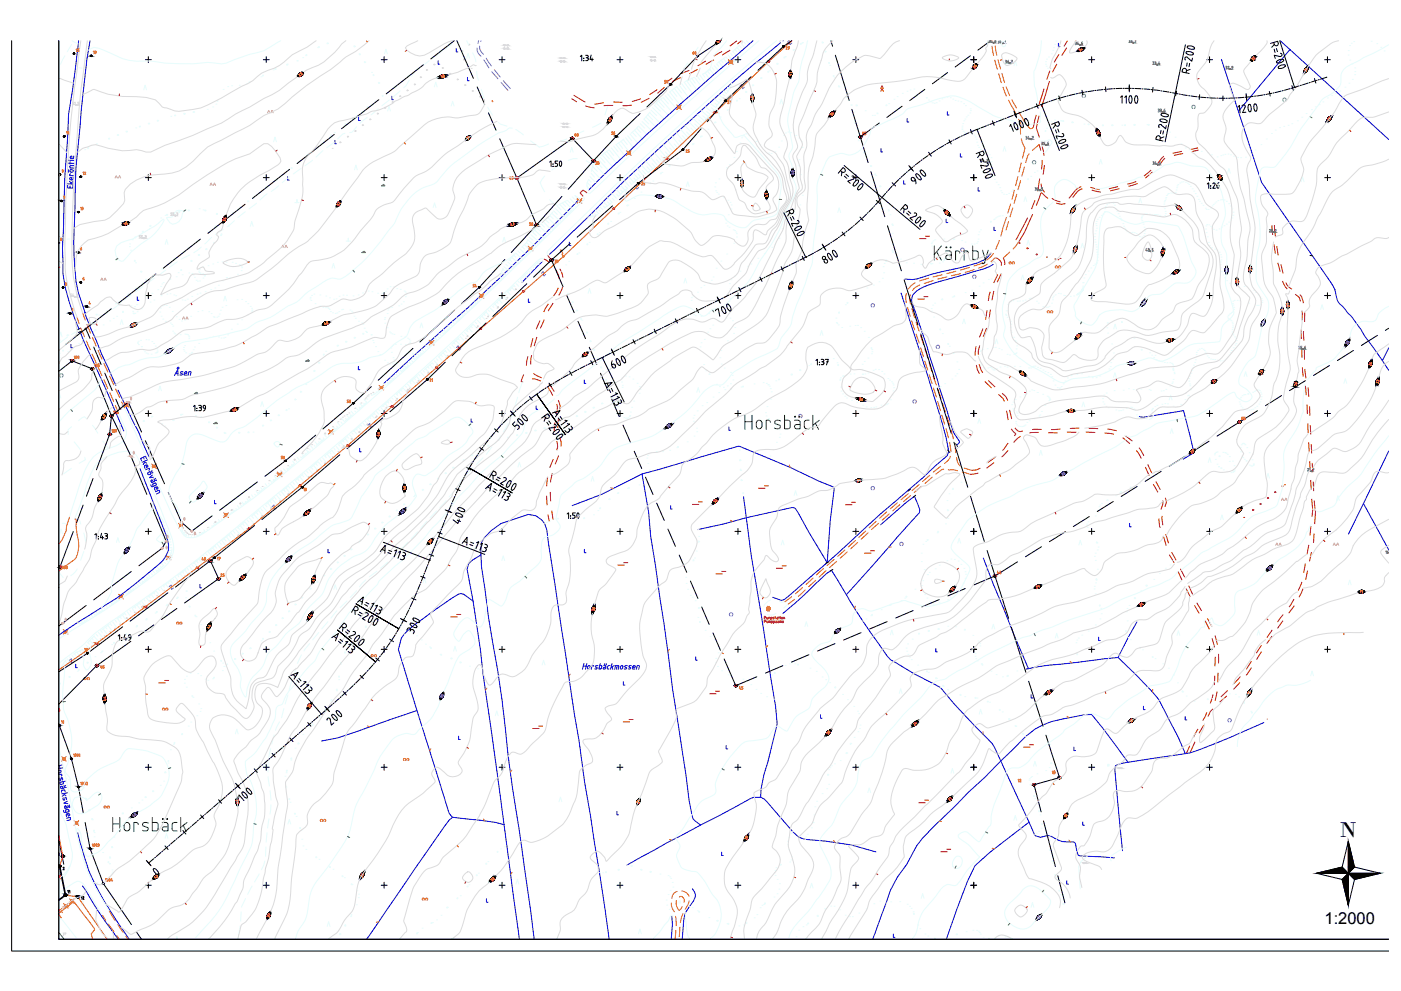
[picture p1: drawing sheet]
<svg xmlns="http://www.w3.org/2000/svg" width="594mm" height="420mm" viewBox="0 0 594 420" stroke-linecap="round" stroke-linejoin="round" font-family="sans-serif">
<defs><g id="words">
<text font-size="9.5" x="568.1" y="354.9">N</text>
<text font-size="7" x="561.7" y="391.7">1:2000</text>
</g></defs>
<!-- layer: D13_Kantakartta|Level 32 -->
<g fill="none" stroke="#e6fcfc" stroke-width=".42">
<path d="M60.9 38.1l.6-2 .6 2M163.1 22.8l.5-1.9 .6 1.9M184.2 36.8l.6-2 .6 2M197.9 24.6l.6-2 .6 2M430 27.9l.6-2 .6 2M164.4 47.1l.6-2 .6 2M191.3 44.9l.6-1.9 .6 1.9M330.7 44.1l.6-2 .6 2M116 60.1l.6-2 .6 2M150.3 72l.6-2 .6 2M241.8 64.5l.6-2 .6 2M291 79l.6-1.9 .6 1.9"/>
<path d="M425.4 64.1l.5-1.9 .6 1.9M466.2 69.6l.6-2 .5 2M520.5 73.4l.6-1.9 .6 1.9M551.8 77l.6-1.9 .5 1.9M106.2 95.9l.6-2 .5 2M125 85.9h1.8M125.9 84.7v1.2M183.7 88l.6-2 .6 2M355.2 90.1l.6-2 .6 2M434.2 85.4l.6-2 .6 2M482.9 86.1l.6-2 .6 2M70 103.6l.6-2 .6 2"/>
<path d="M140.8 113.7l.6-2 .6 2M146.8 102.2h1.9M147.7 101v1.2M213.2 102.6l.6-2 .6 2M433.1 118.6l.5-2 .6 2M435.4 103.9l.6-2 .6 2M458.4 105.2l.6-2 .6 2M530.3 114.6l.6-2 .6 2M51 137.5l.6-1.9 .6 1.9M94.9 127.6l.5-2 .6 2M178.1 138.9l.6-2 .6 2M249.4 124.4l.6-2 .6 2"/>
<path d="M290 120l.6-2 .6 2M408.2 137.2l.6-1.9 .5 1.9M472.3 139.4l.5-1.9 .6 1.9M560 131.2l.6-2 .6 2M25.1 142.8l.6-2 .6 2M347.8 142.2l.6-2 .6 2M422 145.8l.6-2 .5 2M527.6 159.6l.6-2 .6 2M25 167.5l.2-.7 .6 1.9M67.3 165.7l.5-2 .6 2M110.6 172.3l.6-2 .5 2M295.5 166.3l.6-2 .6 2"/>
<path d="M414.6 179.5l.6-2 .6 2M458.8 172.5l.6-2 .6 2M472.2 160l.6-2 .6 2M495.8 169.5l.6-1.9 .6 1.9M569.9 162.5l.6-1.9 .6 1.9M219.7 198l.5-2 .6 2M440.8 193l.6-2 .5 2M496.3 183.8l.6-2 .5 2M512.3 196.1l.6-2 .6 2M250.7 204l.6-1.9 .6 1.9M336.7 210.1l.6-2 .6 2M537.1 202.7l.6-2 .6 2"/>
<path d="M566.7 212.2l.6-2 .6 2M25.3 226.3l.6-2 .6 2M49.4 230l.6-2 .6 2M212.8 237.7l.6-2 .6 2M331.3 231l.6-2 .6 2M406.1 230.3l.6-2 .6 2M457.5 231.1l.6-2 .6 2M517.6 220.3l.5-2 .6 2M141.5 249.9l.6-2 .6 2M179.4 247.1l.6-1.9 .6 1.9M571.7 247.9l.6-1.9 .6 1.9M192.3 276.1l.6-2 .6 2"/>
<path d="M341.3 265.6l.6-2 .6 2M377.6 269.2l.5-2 .6 2M420.6 266.7l.6-2 .6 2M447.5 270.5l.6-2 .6 2M499.1 269.4l.6-2 .6 2M533.1 269.3l.6-2 .6 2M130.7 292.4l.6-2 .6 2M229.9 281.9l.6-1.9 .6 1.9M381.3 294l.6-2 .6 2M555.8 286.5l.6-2 .6 2M99.8 311.2l.6-2 .6 2M210 303.4l.6-2 .6 2"/>
<path d="M415.2 302.8l.6-2 .6 2M237.1 339.9l.5-2 .6 2M368 336l.6-1.9 .6 1.9M403.3 327.8l.5-2 .6 2M438.3 324.8l.6-2 .5 2M70 355.4l.6-2 .6 2M122.1 349.4l.6-2 .6 2M429.9 347.8l.6-2 .6 2M218.8 374.8l.6-2 .6 2M343.6 376.5l.6-2 .5 2M461 363.1l-2.7 2.2-.9 2.1 .7 9.5M34.4 383.8l.6-2 .6 2"/>
<path d="M74.7 398.2l.3-1.1 .3 1.1M138.8 392.8l.5-2 .6 2M270.7 395.9l.6-2 .6 2M390.6 380.9l.6-2 .6 2M437.2 384.7l.6-2 .6 2"/>
</g>
<g fill="none" stroke="#d00" stroke-width=".42">
<path d="M373.4 38.8l.6-1.2 .6 1.2M373.4 37.6l.6-1.2 .6 1.2M389.8 101.2h3M392.3 100.2h2M389.1 126.8h3M391.6 125.8h2M293.5 213.9h2.9M296 212.8h1.9M321.5 207h3M324 206h2M358.4 214h3M360.9 213h2"/>
<path d="M261.9 239.6h3M264.4 238.5h1.9M331.5 239.9h2M366.5 234.5h3M369 233.5h2M303.4 243.3h3M305.9 242.3h2M329 240.9h3M191 261.5h3M193.5 260.5h2M67.2 289.5h3M69.7 288.5h2"/>
<path d="M300.8 294.1h3M303.3 293.1h2M225.7 308.9h3.1M228.2 307.8h2M264.1 306.1h3.1M266.6 305.1h2M433.9 316.8h3M436.4 315.8h1.9M392 339.3h1.9M389.5 340.3h3M398.9 361.1h2.9M401.3 360.1h2"/>
</g>
<!-- layer: D13_Kantakartta|Level 33 -->
<g fill="none" stroke="#b80000" stroke-width=".42">
<path d="M431.9 102.8h.1M435.6 105.3h.1M439.4 107.8h.1M443.7 109h.1M447.3 109.8h.1M448.6 110.1h.1M449.5 109.6h.1M527.4 219.4h.1M531.3 216.2h.1M534.4 213.7h.1M537.6 211.2h.1M540.5 208.8l.3-.3-.3 .3"/>
<path d="M540.7 208.7h.1M544.6 205.5h.1"/>
<circle cx="432.3" cy="103.1" r=".19"/>
<circle cx="435.7" cy="105.3" r=".19"/>
<circle cx="439.6" cy="107.9" r=".19"/>
<circle cx="531.3" cy="216.2" r=".19"/>
<circle cx="534.5" cy="213.7" r=".19"/>
<circle cx="537.6" cy="211.2" r=".19"/>
<circle cx="543.8" cy="206.1" r=".19"/>
</g>
<g fill="none" stroke="#dd6e00" stroke-width=".42">
<path d="M428.1 111.9a.49 .49 0 0 1-.1-.7 .49 .49 0 0 1 .7 0 .49 .49 0 0 1-.1 .7M429.4 111.9a.49 .49 0 0 1-.1-.7 .49 .49 0 0 1 .8 0 .49 .49 0 0 1-.2 .7M447.7 113.6a.49 .49 0 0 1-.1-.7 .49 .49 0 0 1 .7 0 .49 .49 0 0 1-.1 .7M449 113.6a.49 .49 0 0 1-.1-.7 .49 .49 0 0 1 .8 0 .49 .49 0 0 1-.2 .7M444.3 132.6a.49 .49 0 0 1-.1-.7 .49 .49 0 0 1 .7 0 .49 .49 0 0 1-.1 .7M445.7 132.6a.49 .49 0 0 1-.1-.7 .49 .49 0 0 1 .7 0 .49 .49 0 0 1-.1 .7M75.1 264.6a.49 .49 0 0 1-.1-.7 .49 .49 0 0 1 .7 0 .49 .49 0 0 1-.1 .7M76.5 264.6a.49 .49 0 0 1-.2-.7 .49 .49 0 0 1 .8 0 .49 .49 0 0 1-.1 .7M157.5 278.4a.49 .49 0 0 1-.1-.7 .49 .49 0 0 1 .8 0 .49 .49 0 0 1-.2 .7M158.9 278.4a.49 .49 0 0 1-.1-.7 .49 .49 0 0 1 .8 0 .49 .49 0 0 1-.2 .7M35.8 288.2a.49 .49 0 0 1-.1-.8 .49 .49 0 0 1 .7 0 .49 .49 0 0 1-.1 .8M37.2 288.2a.49 .49 0 0 1-.1-.8 .49 .49 0 0 1 .7 0 .49 .49 0 0 1-.1 .8"/>
<path d="M69.1 301.1a.49 .49 0 0 1-.1-.7 .49 .49 0 0 1 .7 0 .49 .49 0 0 1-.1 .7M70.5 301.1a.49 .49 0 0 1-.1-.7 .49 .49 0 0 1 .7 0 .49 .49 0 0 1-.1 .7M171.3 322.5a.49 .49 0 0 1-.1-.8 .49 .49 0 0 1 .7 0 .49 .49 0 0 1-.1 .8M172.7 322.5a.49 .49 0 0 1-.1-.8 .49 .49 0 0 1 .7 0 .49 .49 0 0 1-.1 .8M44.3 342.6a.49 .49 0 0 1-.1-.7 .49 .49 0 0 1 .7 0 .49 .49 0 0 1-.1 .7M45.7 342.6a.49 .49 0 0 1-.1-.7 .49 .49 0 0 1 .7 0 .49 .49 0 0 1-.1 .7M136 348.3a.49 .49 0 0 1-.1-.7 .49 .49 0 0 1 .7 0 .49 .49 0 0 1-.1 .7M137.4 348.3a.49 .49 0 0 1-.1-.7 .49 .49 0 0 1 .7 0 .49 .49 0 0 1-.1 .7M179.2 381.6a.49 .49 0 0 1-.1-.7 .49 .49 0 0 1 .8 0 .49 .49 0 0 1-.1 .7M180.6 381.6a.49 .49 0 0 1-.1-.7 .49 .49 0 0 1 .8 0 .49 .49 0 0 1-.2 .7"/>
</g>
<g fill="none" stroke="#dd6ec1" stroke-width=".42">
<path d="M113.4 47.8l.5-1 .5 1M114.9 47.8l.4-1 .6 1M48.8 75.5l.5-1 .5 1M50.2 75.5l.5-1 .5 1M89.1 78.6l.4-1 .5 1M90.5 78.6l.4-1 .5 1M42.7 118.9l.5-1 .5 1M44.1 118.9l.5-1 .5 1M119.5 105l.4-1 .5 1M120.8 105l.5-1 .5 1M77.4 135.3l.5-1 .4 1M78.8 135.3l.5-1 .5 1"/>
<path d="M543.4 212.2l.4-1 .6 1M544.8 212.2l.4-1 .5 1M540.9 231.2l.5-1 .5 1M542.3 231.2l.5-1 .5 1M565.3 231.2l.5-1 .5 1M566.7 231.2l.5-1 .5 1"/>
</g>
<!-- layer: D13_Kantakartta|Level 57 -->
<g fill="none" stroke="#e6fcfc" stroke-width=".42">
<path d="M314.5 58.4h.1M314.8 57.6h.1M315.4 57.1h.1M316.3 56.7h.1M316.7 56.8h.1M317.4 57.4h.1M319.2 59.1h.1M320.6 59.9h.1M331.3 59.8h.1M332.3 57.4h.1M333.1 56.4h.1M334.1 56h.1"/>
<path d="M335.2 56.3h.1M337.4 57.4h.1M338.7 58.5h.1M339.4 59.4h.1M303.1 79.2h.1M303.3 77.5h.1M304.8 75.9h.1M308.2 71.2h.1M309.3 69.8h.1M311.2 66.8h.1M312.2 64.3h.1M313.8 60.6h.1"/>
<path d="M322.2 61.3h.1M325.9 64.9h.1M327 65.1h.1M328.6 64.3h.1M330.2 62.4h.1M338.5 70.3h.1M338.8 67.6h.1M339.5 74h.1M339.8 60h.1M340 78.4h.1M340.1 62.5h.1M498.9 79.6h.1"/>
<path d="M499.1 78.8h.1M499.4 78.3h.1M500.2 77.6h.1M500.9 77.2h.1M501.6 77.1h.1M502.7 77.3h.1M503.5 77.6h.1M504.1 78.2h.1M504.7 79h.1M303.5 80.9h.1M303.9 81.6h.1M304.6 82.3h.1"/>
<path d="M306.8 83.8h.1M307.7 92.9h.1M307.7 94.6h.1M308.4 95.8h.1M308.7 84.9h.1M308.8 91.1h.1M309.1 96.4h.1M309.6 85.8h.1M310 88.6h.1M310.1 86.9h.1M310.9 97.5h.1M311.5 97.7h.1"/>
<path d="M312 98.4h.1M312.3 99.1h.1M331.7 96.9h.1M334.9 92.8h.1M336.8 91h.1M339.2 86.9h.1M340.3 82.8h.1M464.3 99.1h.1M464.6 97.9h.1M464.7 94.8h.1M464.8 95.6h.1M464.8 93.9h.1"/>
<path d="M465 96.7h.1M465.3 93h.1M466.1 92.2h.1M467 91.4h.1M467.8 90.8h.1M468.4 89.7h.1M468.5 88.5h.1M468.7 87.6h.1M469.3 86.8h.1M470.1 86.2h.1M471 85.9h.1M472 86.2h.1"/>
<path d="M472.6 87h.1M473.1 88.4h.1M473.6 89.6h.1M474.1 90.6h.1M474.7 91.7h.1M475.1 92.6h.1M475.5 93.3h.1M476.2 94.8h.1M476.4 95.9h.1M476.9 96.8h.1M477.3 97.5h.1M477.8 98.2h.1"/>
<path d="M478.5 98.6h.1M479.3 98.6h.1M480.1 98.5h.1M480.9 98.6h.1M481.7 99h.1M482.4 99.7h.1M483.9 92.8h.1M483.9 92.2h.1M484.2 93.6h.1M484.2 91.6h.1M484.4 94.3h.1M484.6 91.1h.1"/>
<path d="M484.7 95h.1M485 99.9h.1M485.1 96.4h.1M485.1 90.8h.1M485.2 99h.1M485.3 97.4h.1M485.3 97.9h.1M485.6 90.8h.1M486.2 90.7h.1M487.5 90.8h.1M488.4 91h.1M489.4 91h.1"/>
<path d="M490 91h.1M490.8 91.1h.1M491.6 91.3h.1M492.2 91.7h.1M493 91.8h.1M493.5 86.5h.1M493.6 87.5h.1M493.6 85.6h.1M493.8 88.5h.1M493.8 91.4h.1M493.8 85h.1M494.1 89.6h.1"/>
<path d="M494.2 90.6h.1M494.2 84.4h.1M494.4 83.7h.1M494.6 82.9h.1M495 82.3h.1M495.5 82h.1M496.4 81.8h.1M497.2 81.9h.1M497.8 82h.1M498.4 81.6h.1M498.7 80.6h.1M505.5 80.1h.1"/>
<path d="M506.2 81h.1M506.8 82.1h.1M507.5 83.2h.1M508.2 84.5h.1M508.6 85.3h.1M509.4 86.2h.1M510.1 87.1h.1M511.1 88.3h.1M511.2 97.1h.1M511.3 95.8h.1M511.5 98.6h.1M511.5 88.8h.1"/>
<path d="M511.7 95.3h.1M512.3 88.8h.1M512.6 95.3h.1M513.4 88.2h.1M513.4 96h.1M513.9 96.6h.1M514 87.3h.1M514.5 86.7h.1M514.6 97.2h.1M515.1 86.1h.1M515.6 85.6h.1M515.7 97.6h.1"/>
<path d="M516.5 85h.1M517 97h.1M517.5 84.8h.1M517.8 96.3h.1M518.2 84.7h.1M519 95.7h.1M519 84.8h.1M520 85.3h.1M520 95h.1M521 86.4h.1M521 94.1h.1M521.7 87.3h.1"/>
<path d="M521.7 93.4h.1M522.3 88.5h.1M522.4 92.4h.1M522.8 91.3h.1M522.9 90h.1M69.2 119.8h.1M72 118.4h.1M74.7 117.3h.1M77.2 116.5h.1M80.1 115.7h.1M81.4 116h.1M82 116.5h.1"/>
<path d="M82.5 117.6h.1M83.2 118.8h.1M83.7 119.2h.1M84.2 115h.1M84.4 115.6h.1M84.5 114.3h.1M84.6 119.1h.1M84.9 115.9h.1M85.9 116h.1M86 113.2h.1M86 117.9h.1M86.5 116.5h.1"/>
<path d="M86.6 117.1h.1M86.7 116.8h.1M88.2 112.6h.1M90.2 111.9h.1M92.2 111.2h.1M94.1 111h.1M94.4 119h.1M95.9 111.2h.1M96 117.7h.1M97.5 117.6h.1M98.5 111.2h.1M99.9 111.7h.1"/>
<path d="M100.7 116.3h.1M101.5 112.1h.1M102.3 114.7h.1M102.3 112.9h.1M102.5 113.5h.1M300.8 120h.1M301.7 118.8h.1M302.4 117.4h.1M303.7 113.7h.1M305.7 110.7h.1M308.1 107.7h.1M310 118.6h.1"/>
<path d="M311.1 103.1h.1M311.4 117.1h.1M312.3 100.5h.1M313.8 115h.1M317 112.9h.1M318.4 111.9h.1M321.4 109.5h.1M324.1 107.5h.1M327.3 104.9h.1M328.4 103.8h.1M330.4 101h.1M459.2 119.8h.1"/>
<path d="M459.6 117.9h.1M460.2 116.4h.1M461.5 114.9h.1M462.5 113.6h.1M463.6 112.6h.1M464.1 100.3h.1M464.2 101.6h.1M464.3 112h.1M464.4 102.7h.1M464.7 103.8h.1M464.8 104.7h.1M464.9 105.8h.1"/>
<path d="M464.9 111.5h.1M465 106.9h.1M465.2 110.5h.1M465.2 108h.1M465.3 109.1h.1M483.1 100.3h.1M484.2 100.5h.1M512 100.4h.1M512.4 102.8h.1M512.9 104.1h.1M513.7 105h.1M515.1 105.6h.1"/>
<path d="M516.1 106.1h.1M517 106.9h.1M517.4 112.2h.1M517.5 113.6h.1M517.5 111.1h.1M517.6 108h.1M517.7 110.2h.1M517.8 109h.1M517.9 115.2h.1M518.6 116.6h.1M519.2 117.8h.1M520.1 119h.1"/>
<path d="M56.2 132h.1M56.3 132.8h.1M56.7 133.1h.1M57.1 130h.1M57.2 132.8h.1M58 129.1h.1M58.2 132.2h.1M59.9 130.9h.1M61.6 126.5h.1M63.7 128.1h.1M64.4 124.4h.1M65.2 127.2h.1"/>
<path d="M66.9 122.8h.1M67.7 132.3h.1M68 130.6h.1M68.1 121.5h.1M68.3 125.3h.1M68.3 134.1h.1M68.6 120.4h.1M68.7 129.7h.1M69 135.3h.1M69.5 129.4h.1M70.1 136.3h.1M70.6 129.5h.1"/>
<path d="M70.8 124.7h.1M71.8 130.3h.1M72.1 124.5h.1M72.2 136.9h.1M72.8 137.5h.1M73.1 132h.1M73.3 138.3h.1M73.7 125.1h.1M74.5 125.4h.1M74.7 134.3h.1M75.9 135.4h.1M76.2 126.5h.1"/>
<path d="M76.9 136.1h.1M77.3 127.2h.1M78.3 135.7h.1M78.4 127.3h.1M79.4 126.8h.1M80.8 134.1h.1M81.3 125.7h.1M83.6 124.7h.1M83.9 132.1h.1M84.8 124.3h.1M85.7 131.7h.1M87 123.7h.1"/>
<path d="M88.5 132.2h.1M89.4 122.8h.1M89.5 132.9h.1M90.5 134.3h.1M90.8 134.5h.1M91.1 122.1h.1M91.9 134.5h.1M92.5 134.1h.1M92.6 120.9h.1M93 133.1h.1M93.5 131.5h.1M94.2 130.3h.1"/>
<path d="M95.8 129.5h.1M98.1 139.6h.1M100.5 127.1h.1M100.6 137.4h.1M102.5 127h.1M102.5 135.6h.1M104.1 127.8h.1M104.9 133.5h.1M105.1 128.7h.1M106.1 129.9h.1M106.6 132.3h.1M106.7 130.7h.1"/>
<path d="M106.8 131.9h.1M106.8 131.4h.1M131.4 126.7h.1M131.5 126.1h.1M131.8 127.4h.1M132.1 125.3h.1M133.1 124.7h.1M133.6 128.7h.1M135.6 125.1h.1M135.7 129.8h.1M136.9 130.3h.1M138 130.4h.1"/>
<path d="M138.1 125.5h.1M138.8 130.5h.1M139.3 130.7h.1M139.6 131.2h.1M139.7 126.3h.1M140.1 132.1h.1M141 132.6h.1M141.5 126.9h.1M142.1 132.9h.1M142.5 126.7h.1M142.9 132.7h.1M143.7 132.1h.1"/>
<path d="M143.8 125.6h.1M144.8 131.3h.1M145.3 131.1h.1M145.4 125.1h.1M146.9 125.2h.1M148.4 131.4h.1M149.1 132h.1M149.4 132.5h.1M149.7 125.4h.1M150.1 134.1h.1M150.7 135h.1M151.9 125.1h.1"/>
<path d="M152 136.2h.1M153.4 136.9h.1M153.7 124.2h.1M153.9 137.5h.1M154.4 139.1h.1M154.9 123.5h.1M156.2 123.4h.1M157.7 123.7h.1M160.1 124.3h.1M162 124.4h.1M162.6 124.1h.1M163 135.4h.1"/>
<path d="M163.1 134.7h.1M163.2 137h.1M163.5 123.4h.1M164.2 122.5h.1M164.2 132.9h.1M164.2 138.9h.1M164.4 131.4h.1M164.7 130.8h.1M165.2 130.4h.1M165.4 121.5h.1M166.1 130.3h.1M166.8 121.6h.1"/>
<path d="M168.2 122.3h.1M169.1 129.7h.1M169.7 122.7h.1M170.1 128.9h.1M171.1 127.9h.1M171.4 123.4h.1M171.8 123.8h.1M171.9 125.8h.1M172.2 124.3h.1M172.2 124.9h.1M293.1 127.4h.1M293.2 126.2h.1"/>
<path d="M293.7 132.5h.1M293.8 125.4h.1M294.1 133.4h.1M294.8 133.9h.1M295.8 123.9h.1M297.2 122h.1M297.3 134.1h.1M298.5 121h.1M300.5 133h.1M301 139.4h.1M302.2 137.8h.1M302.5 132.5h.1"/>
<path d="M304.6 135.9h.1M306.6 130.1h.1M307.8 134.8h.1M309.1 127.9h.1M309.3 120.2h.1M309.5 122.4h.1M309.5 134.9h.1M309.6 126.6h.1M309.7 124.6h.1M310.6 136h.1M311.6 138.9h.1M426.4 133.2h.1"/>
<path d="M426.6 133.7h.1M426.7 131.8h.1M427.1 134.5h.1M427.3 129.1h.1M427.9 128.2h.1M427.9 135.5h.1M428.4 138.8h.1M428.4 136.2h.1M428.5 127.8h.1M428.6 137.5h.1M429.5 127.5h.1M431.4 127.7h.1"/>
<path d="M432.3 127.6h.1M433.6 127.6h.1M434.7 127.3h.1M436.4 126.5h.1M437 126.4h.1M437.5 126.6h.1M439.5 127.7h.1M440.3 128.5h.1M442.2 130h.1M443.6 130.3h.1M444.2 130.3h.1M444.9 129.9h.1"/>
<path d="M445.9 128.5h.1M446.3 126.3h.1M446.3 127.1h.1M446.6 125.6h.1M447.4 125h.1M448.8 124.4h.1M449.7 124.5h.1M451 125.2h.1M451.5 125.3h.1M453.8 125.6h.1M455.3 125.5h.1M456.5 125.1h.1"/>
<path d="M456.7 124.9h.1M456.8 124.8h.1M456.9 124.7h.1M457 124.7h.1M457.1 124.6h.1M457.1 124.5h.1M457.2 124.5h.1M457.3 124.4h.1M457.4 124.4h.1M457.5 124.3h.1M457.5 124.2h.1M457.6 124.2h.1"/>
<path d="M457.7 124.1h.1M457.8 124.1h.1M457.9 124h.1M458.1 123.8h.1M458.2 123.7h.1M458.3 123.6h.1M458.4 123.5h.1M458.5 123.5h.1M458.5 123.4h.1M458.6 123.3h.1M458.7 123.1h.1M458.8 123.1h.1"/>
<path d="M458.8 122.9h.1M458.9 122.9h.1M458.9 122.7h.1M459 122.5h.1M459 122.6h.1M459 122.3h.1M459 122.4h.1M459 122.1h.1M459.1 121.3h.1M469.3 139h.1M469.5 136.9h.1M520.5 134.4h.1"/>
<path d="M520.8 133.7h.1M520.8 135.1h.1M521.3 133.2h.1M521.4 120.1h.1M521.5 135.6h.1M521.7 132.9h.1M522 136h.1M522.2 132.5h.1M522.4 136.6h.1M522.5 139.7h.1M522.6 128.7h.1M522.6 137.3h.1"/>
<path d="M522.6 138.9h.1M522.6 131.9h.1M522.7 138.2h.1M522.7 127.7h.1M522.8 129.3h.1M523.1 131.2h.1M523.1 130.3h.1M523.4 127.3h.1M523.6 120.7h.1M524.6 127.3h.1M525.7 127.5h.1M527.5 121.5h.1"/>
<path d="M529.4 128.5h.1M531.6 123.1h.1M532.5 124h.1M532.9 129.5h.1M533.5 125h.1M533.6 129.5h.1M534.3 126h.1M534.5 129.1h.1M534.8 126.7h.1M535.1 128.3h.1M535.1 127.5h.1M58.3 145.1h.1"/>
<path d="M58.3 145.6h.1M58.7 144.7h.1M58.7 146.1h.1M59.6 144.3h.1M59.9 147h.1M60.8 148.3h.1M61.3 149.1h.1M61.9 144h.1M61.9 149.7h.1M62.6 150h.1M63 144.1h.1M64.1 150.2h.1"/>
<path d="M64.4 144.8h.1M65.1 145.6h.1M65.8 149.6h.1M65.9 146.7h.1M66.3 149.5h.1M66.5 148h.1M66.6 149.3h.1M66.7 148.8h.1M73.2 140.4h.1M73.7 141.2h.1M74.1 141.6h.1M74.9 141.9h.1"/>
<path d="M76.4 141.9h.1M77.8 148.2h.1M77.8 147.3h.1M78.1 148.9h.1M78.3 146.5h.1M78.4 141.6h.1M78.7 149.6h.1M79 141.7h.1M79.5 141.9h.1M79.9 142.4h.1M80 143.6h.1M80.1 142.8h.1"/>
<path d="M80.2 150.1h.1M80.9 149.8h.1M81.3 149.4h.1M81.9 148.3h.1M82.5 147.1h.1M84.2 145.6h.1M87.4 143.7h.1M88.9 143h.1M90.4 142.7h.1M92.7 142.9h.1M93.8 143.3h.1M94.8 143.3h.1"/>
<path d="M95.4 143h.1M96.5 142h.1M155.1 140.5h.1M155.4 140.9h.1M157.4 141.9h.1M158.1 144.4h.1M158.4 145.3h.1M159.2 146.9h.1M160.3 149.1h.1M161 150.4h.1M163.1 152.7h.1M164.3 153.8h.1"/>
<path d="M165.1 154.4h.1M165.2 140.8h.1M165.6 141.2h.1M165.7 147.5h.1M165.9 146.9h.1M166 149.4h.1M166.2 141.6h.1M166.4 154.1h.1M166.5 146.4h.1M166.7 151.6h.1M166.9 153.5h.1M167 152.6h.1"/>
<path d="M167 141.8h.1M167.7 146h.1M169.8 146h.1M170 142.6h.1M171.6 142.9h.1M171.9 146.2h.1M172.8 143.4h.1M173.2 145.7h.1M173.4 143.8h.1M173.8 145.2h.1M173.8 144.5h.1M264.4 159.6h.1"/>
<path d="M265.2 159.4h.1M266.8 159.8h.1M296.9 147.1h.1M297.3 145.3h.1M298.4 154.6h.1M298.7 143.9h.1M299.3 157.2h.1M300.1 140.8h.1M300.7 158.6h.1M305.3 151.7h.1M305.6 148.6h.1M305.8 154.3h.1"/>
<path d="M307.1 156h.1M308.5 144.5h.1M309.8 157.9h.1M310.5 159.1h.1M311.1 141.4h.1M357.4 159.5h.1M358.7 159.1h.1M360.5 158.6h.1M362.1 158.5h.1M365.7 158.7h.1M366.7 158.5h.1M368 158.1h.1"/>
<path d="M370.2 157h.1M371.1 156.6h.1M372.6 156.7h.1M373.9 157.5h.1M374.8 158.5h.1M415.2 150.4h.1M415.4 152.6h.1M415.5 149h.1M415.7 153.9h.1M415.9 148.5h.1M416 154.7h.1M416.8 148h.1"/>
<path d="M417 155.9h.1M417.4 156.1h.1M418.6 147.8h.1M418.8 156h.1M419.7 155.7h.1M420 155.8h.1M420.6 156.4h.1M421.1 147.3h.1M421.1 156.8h.1M421.6 156.8h.1M422.1 147.3h.1M422.5 156.4h.1"/>
<path d="M423.6 147.7h.1M424 155.6h.1M424.6 148.3h.1M425.9 155.3h.1M427 155.6h.1M427 150.2h.1M428.1 150.5h.1M428.6 140.1h.1M428.8 140.9h.1M429.8 143h.1M429.9 150.2h.1M430.1 155.3h.1"/>
<path d="M430.3 144.4h.1M430.6 149.9h.1M430.8 145h.1M430.9 149.6h.1M430.9 147.9h.1M431.1 146.6h.1M432.5 155.4h.1M436.1 156h.1M437 156h.1M437.7 155.5h.1M438.2 155.3h.1M438.9 155.2h.1"/>
<path d="M440 155.7h.1M441.1 156.2h.1M442.2 156.9h.1M443.1 157.5h.1M444.3 157.9h.1M445.4 158.8h.1M446 159.7h.1M454.2 159.3h.1M456.6 158.8h.1M458.6 158.5h.1M461.5 159.6h.1M466.3 159.4h.1"/>
<path d="M468.6 157.9h.1M469.7 141.2h.1M470.2 156.4h.1M470.8 155.4h.1M471 153.8h.1M471.4 145.8h.1M471.7 152.3h.1M472.1 149.6h.1M480.9 143.3h.1M484.3 148.4l-.3-.2 .3 .2M487.5 149.6h.1M488.3 150.6h.1"/>
<path d="M489.2 151.6h.1M489.8 150.6h.1M490.2 152.5h.1M491.2 152.9h.1M492.1 153.2h.1M492.7 153.4h.1M493.8 153.7h.1M494.8 153.8h.1M496 153.8h.1M496.8 154.1h.1M497.2 154.4h.1M497.3 156.6h.1"/>
<path d="M497.3 156.2h.1M497.4 155.4h.1M497.4 155.1h.1M497.4 157.1h.1M497.8 157.9h.1M497.9 158.4h.1M504.3 159.4h.1M505 158.2h.1M505.4 157h.1M505.8 155.8h.1M506.1 154.8h.1M506.6 153.7h.1"/>
<path d="M506.9 152.5h.1M507.2 151.2h.1M507.2 150.3h.1M507.3 149.4h.1M507.9 148.5h.1M508.6 148h.1M509.4 147.7h.1M510.2 148.1h.1M510.7 148.6h.1M511 149.3h.1M511.4 150.1h.1M511.9 150.9h.1"/>
<path d="M512.5 151.6h.1M513.3 152.2h.1M514.2 152.4h.1M515.1 152.5h.1M516.1 152.7h.1M517.4 153h.1M518.4 153h.1M519.2 152.7h.1M519.8 152.2h.1M520.4 151.4h.1M521.2 150.5h.1M521.7 149.5h.1"/>
<path d="M522.1 148.6h.1M522.4 140.7h.1M522.5 141.5h.1M522.8 142h.1M522.9 147.4h.1M523.6 142.8h.1M523.6 146.3h.1M524.1 143.5h.1M524.1 145.6h.1M524.3 144.4h.1M262.1 172.3h.1M262.4 169h.1"/>
<path d="M262.7 174.6h.1M263 166.9h.1M263.4 175.9h.1M263.6 162h.1M263.6 160.6h.1M263.8 160.2h.1M263.8 164.2h.1M263.9 163.4h.1M264.5 177h.1M265.2 177.3h.1M265.8 177.3h.1M266.3 177.2h.1"/>
<path d="M266.8 176.6h.1M267 176.2h.1M267.3 174.7h.1M267.8 172.7h.1M268.3 160.7h.1M268.7 170.1h.1M270.2 162.5h.1M271 166.8h.1M271.1 163.9h.1M271.4 165h.1M303.8 162.9h.1M305.1 163.9h.1"/>
<path d="M306.8 164.2h.1M308.4 163.6h.1M309.7 162.7h.1M310.8 161.1h.1M356.1 161.2h.1M356.1 160.8h.1M356.4 164.1h.1M356.4 160.2h.1M356.6 165.8h.1M357.3 167h.1M358.3 168h.1M359 168.7h.1"/>
<path d="M361.1 169.8h.1M363.3 170.6h.1M365.8 171.8h.1M367.3 172.6h.1M369.3 172.8h.1M370.4 172.7h.1M371.4 172.5h.1M373.6 171.8h.1M374.9 171.9h.1M375.8 171.5h.1M376.4 171.2h.1M376.5 160.5h.1"/>
<path d="M377.2 161.2h.1M377.6 169.5h.1M378 161.9h.1M378.4 167.4h.1M378.5 162.5h.1M378.7 165.7h.1M378.7 163.2h.1M378.9 164.4h.1M429 171.6h.1M429.4 173.4h.1M429.5 170.5h.1M430 174h.1"/>
<path d="M430.5 169.4h.1M430.7 179.5h.1M430.7 178.7h.1M430.9 174.7h.1M431.3 175.2h.1M431.4 176.3h.1M432.5 168.3h.1M434.2 167.4h.1M435.2 166.9h.1M435.4 179.1h.1M436.4 178.4h.1M436.4 165.9h.1"/>
<path d="M437.5 165.3h.1M438.3 165.6h.1M438.4 177.5h.1M439.8 166.4h.1M440.5 176.4h.1M440.9 175.9h.1M441.6 174.5h.1M442.2 167.2h.1M443 171.9h.1M444.1 168h.1M444.6 168.4h.1M444.8 169.8h.1"/>
<path d="M444.9 168.8h.1M445.1 169.2h.1M445.1 169.5h.1M446.6 161.5h.1M447.3 163.3h.1M448.3 164.3h.1M449.1 164.6h.1M449.5 164.5h.1M450 163.9h.1M450.9 162.7h.1M451.6 161.5h.1M452.6 160.2h.1"/>
<path d="M463.2 160.1h.1M464.8 160.1h.1M467.5 169h.1M467.6 170.4h.1M468 167.5h.1M468.2 171.3h.1M469 172.3h.1M469.1 166.6h.1M469.9 172.9h.1M472.4 165.6h.1M473.1 173.8h.1M474.3 174.2h.1"/>
<path d="M475.2 174.1h.1M476.1 173.8h.1M476.3 165.4h.1M477.6 173.1h.1M478.5 164.8h.1M479.4 172.6h.1M479.9 172.7h.1M480.5 165.1h.1M480.8 173.4h.1M481.1 173.9h.1M481.9 175.9h.1M482.5 176.7h.1"/>
<path d="M482.8 177h.1M483.8 165h.1M484.8 177.4h.1M486.2 177.5h.1M487.2 165.2h.1M487.3 177.8h.1M487.8 165.5h.1M488 177.5h.1M488.3 174.2h.1M488.4 173.6h.1M488.5 177h.1M488.6 175h.1"/>
<path d="M488.7 173.2h.1M488.8 176.1h.1M489.7 172.4h.1M490.6 171.9h.1M492.4 165.8h.1M492.7 171.4h.1M493.3 165.7h.1M494 171.1h.1M494.4 165.1h.1M495.1 171.2h.1M496 163.7h.1M496.9 162.5h.1"/>
<path d="M497.1 162h.1M497.4 160.9h.1M497.4 172.2h.1M498.3 172.7h.1M499.1 172.5h.1M500.7 171.5h.1M502.5 169.4h.1M503.6 167.8h.1M503.9 167.6h.1M504 160.5h.1M504.1 161.6h.1M504.4 162.8h.1"/>
<path d="M504.5 163.6h.1M504.8 164.8h.1M504.8 165.2h.1M525.5 170.4h.1M525.7 169.2h.1M525.7 171.3h.1M526.1 168.4h.1M526.2 172.2h.1M526.7 167.8h.1M526.8 173h.1M527.4 167.3h.1M527.5 173.5h.1"/>
<path d="M527.9 167.3h.1M528.6 173.8h.1M529.1 167h.1M529.7 173.9h.1M530.5 173.7h.1M531.2 166.3h.1M531.3 173.5h.1M531.9 165.9h.1M532.1 172.9h.1M532.5 165.6h.1M532.9 165.4h.1M532.9 172.3h.1"/>
<path d="M533.6 165.4h.1M533.8 171.3h.1M534.1 165.6h.1M534.3 170.4h.1M534.5 166.3h.1M534.7 169.3h.1M534.7 167.1h.1M534.8 168.2h.1M431.1 180.2h.1M431.8 180.6h.1M432.5 180.8h.1M433.3 180.8h.1"/>
<path d="M433.8 180.7h.1M434.3 180.5h.1M434.7 180.2h.1M514.9 192.8h.1M515.1 192.2h.1M515.4 194.8h.1M515.6 191.8h.1M516.1 196.8h.1M516.1 191.6h.1M516.7 197.9h.1M517 193.4l.3 .1zM517.7 198.5h.1"/>
<path d="M518.6 191.8h.1M518.7 199.2h.1M519.4 191.9h.1M519.8 192.2h.1M520.1 199.9h.1M520.4 192.6h.1M521.3 195.6h.1M521.3 193.6h.1M522.6 195.5h.1M523.2 199.7l-.3 .2 .3-.2M523.2 199.9h.1M523.3 197.4h.1"/>
<path d="M523.4 199.3h.1M526 189.7h.1M526 191.6h.1M526.4 188.6h.1M526.6 193.4h.1M526.7 188.1h.1M527 194.1h.1M527.1 188h.1M527.5 188.1h.1M527.7 194.7h.1M527.9 188.6h.1M528.4 195.4h.1"/>
<path d="M528.7 189.8h.1M529.7 191.9h.1M529.7 197.2h.1M530.3 197.5h.1M530.8 197.6h.1M530.9 194.9h.1M531.3 197.4h.1M531.4 197h.1M531.5 196.7h.1M522 200.4h.1M522.8 200.2h.1M398.3 239.6h.1"/>
<path d="M401.5 237.7h.1M403.2 237h.1M404.7 237.2h.1M406.3 237.9h.1M407.5 239.3h.1M390.8 248.2h.1M391.3 250.6h.1M391.3 246.2h.1M392.1 252.1h.1M393.1 253.6h.1M393.2 243.6h.1M394.1 242.7h.1"/>
<path d="M394.2 255.1h.1M394.9 255.9h.1M395.8 256.1h.1M396.6 241.2h.1M398.2 255.4h.1M401.8 254.3h.1M403 253.4h.1M404.3 252h.1M405.6 250.4h.1M408.4 247.3h.1M408.8 241h.1M409.2 242.4h.1"/>
<path d="M409.2 245.2h.1M409.4 243.5h.1"/>
<circle cx="475.7" cy="136.5" r=".19"/>
</g>
<!-- layer: D13_Kantakartta|Level 37 -->
<path d="M332.1 17.3l-.2 .2" fill="none" stroke="#6e8add" stroke-width=".51"/>
<path d="M330.8 17.8l.4 .6M331.7 17.3l.4 .4" fill="none" stroke="#e6fcfc" stroke-width=".42"/>
<!-- layer: D13_Kantakartta|Level 32 -->
<g fill="none" stroke="#dbdbdb" stroke-width=".42">
<path d="M198.9 18.9h.1M172.7 38.4h.1M172.9 38.2l-.3 .3 .3-.3M175.8 35.8h.1M178.4 32.8h.1M181 29.7h.1M184.1 27.4h.1M184.3 27.3l-.3 .1M187.7 28.8h.1M190.9 31.3h.1M194 33.7h.1M195.8 21.8l.3-.3-.3 .3"/>
<path d="M195.9 21.7h.1M196.7 25.3h.1M197.2 36.1h.1M199.8 29h.1M200.3 38.4l.3 .3-.3-.3M200.4 38.6h.1M147.4 58h.1M147.6 57.8l-.3 .2 .3-.2M150.7 55.5h.1M153.8 53.1h.1M156.8 50.7l.3-.2-.3 .2M157 50.6h.1"/>
<path d="M160.1 48.2h.1M163.3 45.7h.1M166.4 43.3h.1M169.6 40.8h.1M203.8 41.1h.1M140.9 62.9h.1M144.3 60.4h.1"/>
<circle cx="198.9" cy="18.9" r=".19"/>
<circle cx="175.9" cy="35.8" r=".19"/>
<circle cx="178.4" cy="32.7" r=".19"/>
<circle cx="181" cy="29.7" r=".19"/>
<circle cx="187.7" cy="28.8" r=".19"/>
<circle cx="190.9" cy="31.3" r=".19"/>
<circle cx="194.1" cy="33.7" r=".19"/>
<circle cx="196.7" cy="25.3" r=".19"/>
<circle cx="197.2" cy="36.1" r=".19"/>
<circle cx="150.7" cy="55.5" r=".19"/>
<circle cx="153.8" cy="53.1" r=".19"/>
<circle cx="160.2" cy="48.2" r=".19"/>
<circle cx="163.3" cy="45.7" r=".19"/>
<circle cx="166.5" cy="43.2" r=".19"/>
<circle cx="169.6" cy="40.8" r=".19"/>
<circle cx="203.6" cy="41" r=".19"/>
<circle cx="144.3" cy="60.3" r=".19"/>
</g>
<!-- layer: D13_Kantakartta|Level 33 -->
<g fill="none" stroke="#e6fcfc" stroke-width=".42">
<path d="M138.9 18.4h.1M150.3 19.7h.1M340 18.3h.1M340.3 18h.1M348.8 18h.1M447.2 18.8h.1M447.8 17.4h.1M572.2 19.3h.1M573 18.3h.1M574 17.6h.1M581.4 17.5h.1M583.8 18.5h.1"/>
<path d="M94.6 37.9h.1M96.5 36.7h.1M98.2 36.4h.1M101.5 36.2h.1M104.5 35.5h.1M110.6 32.6h.1M111.7 31.9l-.4 .3 .4-.2M115.9 29.6h.1M117 29.2l-.3 .1 .3-.1M121.5 27.5h.1M126 25.8h.1M128.3 24.4h.1"/>
<path d="M134.7 20.2h.1M152.5 23h.1M154.7 26.4h.1M157.6 30.7h.1M160.6 35.2h.1M163.7 39.6h.1M316.2 39.1l.3-.3-.3 .3M316.3 39h.1M319.3 36.2h.1M322.7 33.1h.1M326.2 30.1h.1M329.6 27.1h.1"/>
<path d="M333 24h.1M336.5 21.2h.1M350 21.9h.1M351.9 27.7h.1M353.7 33h.1M355.8 36.8h.1M382.6 39.6h.1M384.6 38.7h.1M385.9 38.1h.1M387.5 37.8h.1M390.5 39.1h.1M443.3 26.2h.1"/>
<path d="M443.3 27.2h.1M443.6 28.1h.1M443.8 25.1h.1M444.2 28.9h.1M444.6 24.2h.1M445.2 30h.1M445.8 22.8h.1M446.4 21.4h.1M446.7 20.2h.1M566.3 39.7h.1M568.2 38.6h.1M570.3 37h.1"/>
<path d="M571.7 23.3h.1M571.7 21.4h.1M572 35.3h.1M572.3 25.5h.1M573.3 27.1h.1M573.5 33.7h.1M574.4 31.7h.1M574.4 28.8h.1M574.5 30.4h.1M585.5 20.1h.1M586.9 21.6h.1M46 58.8h.1"/>
<path d="M46.5 58.7l-.4 .1 .4-.1M49.9 57.3h.1M53.7 55.8h.1M57.6 54.2h.1M63.1 52.4h.1M66.9 51.2h.1M72.4 49.3h.1M74.4 48.9l-.3 .1 .3-.1M78.2 48.3h.1M82.1 47.5h.1M87.9 46.4h.1M90.2 45.3h.1"/>
<path d="M91.6 44.2h.1M137.3 59.9h.1M141.8 56.2h.1M146.5 52.6h.1M146.6 52.4l-.3 .2M146.7 52.4l-.3 .3M151.2 48.9h.1M155.8 45.4h.1M159 43.1h.1M162.4 40.5l-.3 .3 .3-.3M297.5 57.7h.1M300.2 54.8h.1"/>
<path d="M303.3 51.9h.1M305.4 49.6h.1M308.8 46.4h.1M313.4 41.8h.1M359.7 42.4h.1M360.9 44.5h.1M362.1 47.5h.1M362.5 52.3h.1M363 44.6h.1M363.9 59.6h.1M366.9 46.9h.1M369.9 48.9h.1"/>
<path d="M370.8 48.9h.1M371.8 47.9h.1M371.9 48.2h.1M376.8 43.9h.1M379.1 42.1h.1M380.4 40.9h.1M392.8 41.5h.1M393.7 42.4h.1M394.6 43.1h.1M395.3 43.6h.1M396.1 43.8h.1M397 43.6h.1"/>
<path d="M398.2 42.8h.1M399.4 41.9h.1M400.3 41.4h.1M401.6 41.1h.1M403 41.4h.1M404 42h.1M405 42.6h.1M406.2 42.8h.1M407.4 43.1h.1M407.9 54.3h.1M407.9 54.9h.1M408 53.5h.1"/>
<path d="M408.2 52.4h.1M408.4 55.7h.1M408.6 43.9h.1M408.7 51.2h.1M409 56.1h.1M409.1 50.5h.1M409.4 44.8h.1M409.7 49.6h.1M410 56.3h.1M410.4 48.9h.1M411.2 47.9h.1M411.2 56.3h.1"/>
<path d="M411.4 46.1h.1M411.5 46.9h.1M412.2 56.7h.1M413 57.3h.1M413.5 58.1h.1M413.9 59h.1M443.3 55.7l.1-.3-.1 .3M443.8 54.4h.1M444.6 53h.1M445.7 51.6h.1M447.2 50.9h.1M449.8 51.2h.1"/>
<path d="M454.7 51.9h.1M454.9 51.9h-.3h.3M459.6 52.6h.1M461.8 52.7h-.4h.4M467.5 53.2h.1M471.6 53.1h.1M475.7 53.1h.1M481 53h.1M486.4 52.8h.1M491.7 53.8h.1M493.7 54.7h.1M495.9 56h.1"/>
<path d="M498.3 58.2h.1M537 58.9h.1M539.1 56.6h.1M540.8 55.2h.1M542.6 54.1h.1M544.4 53.6h.1M546.2 53.1h.1M547.8 52.5h.1M550.1 51.2h.1M552 49.7h.1M553.8 48.1h.1M556.1 46.4h.1"/>
<path d="M557.8 45.3h.1M559.3 44.4h.1M560.9 43.2h.1M562.9 41.5h.1M564.7 40.5h.1M32.8 64.9h.1M35.9 63.5h.1M41 61.2h.1M112.8 79.6h.1M117.2 76.3h.1M120.4 73.7h.1M120.6 73.6l-.3 .2"/>
<path d="M123.5 71.1l.2 .3zM123.5 71.3h.1M126.7 68.7h.1M126.8 68.7l-.3 .2M126.9 68.7l-.3 .2M131.2 65.1h.1M134.2 62.5h.1M276.8 76.8h.1M280.7 73.1h.1M283.9 70.2h.1M287.6 67.1h.1M290.6 64.1h.1"/>
<path d="M294 61h.1M367.1 66.4h.1M369.3 70.4h.1M371.4 74.4h.1M373.2 79h.1M414.2 60.3h.1M414.5 61.6h.1M415 62.5h.1M415.8 63.3h.1M417.2 64.2h.1M418.6 64.9h.1M419.5 65.6h.1"/>
<path d="M420.2 66.8h.1M420.3 70.1h.1M420.4 68.5h.1M420.5 71.7h.1M420.8 73.3h.1M421.2 74.7h.1M421.7 76h.1M422.4 77.3h.1M423.2 78.3h.1M423.9 79.5h.1M431.1 78.6h.1M437.1 74.8h.1"/>
<path d="M438.6 73.1h.1M439.7 72.5h.1M441.5 60.6h.1M441.5 72.9h.1M500.8 61h.1M502.6 62.7h.1M504.3 63.5h.1M506.6 64h.1M507.2 64.1h.1M509.4 64.2h.1M512.1 64.8h.1M513.7 65.6h.1"/>
<path d="M516.1 66.5h.1M517.7 66h.1M518.5 65.7h.1M519.4 65.4h.1M520.7 65.3h.1M521.8 65.7h.1M523.1 66.3h.1M524.8 66.8h.1M526.1 66.8h.1M528.1 66.6h.1M530.4 65.2h.1M532.2 63.6h.1"/>
<path d="M534.7 61.3h.1M27.1 89.5h.1M60.5 98.3h.1M63.7 95.8h.1M63.9 95.7l-.3 .2 .3-.2M68.1 92.4h.1M70 91.3h.1M75.6 89.9h.1M80 89.2h.1M84.4 88.5h.1M86.1 89h.1M86.9 89.2l.4 .1"/>
<path d="M88.3 98.5h.1M91.3 96.1l.3-.3-.3 .3M91.5 96h.1M91.8 90.6h.1M93.5 99.9h.1M95.5 92.8h.1M95.6 92.7h.1M96.8 95.8h.1M98.8 90.3h.1M102 87.8h.1M102.1 87.7l-.3 .2 .3-.2M105.1 85.4h.1"/>
<path d="M108.4 83h.1M254.1 98.7h.1M258.9 93.9h.1M262.8 90h.1M266.2 87h.1M269 84.2h.1M271.8 81.4h.1M375 83.6h.1M376.9 89.4l-.1-.4 .1 .4M377.4 91.1h.1M378.4 98.9h.1M378.4 95.5h.1"/>
<path d="M414.8 99.5h.1M415.1 98.3h.1M415.8 97.5h.1M421.3 93.1h.1M421.7 92.8h.1M422.2 92.4h.1M422.8 91.9h.1M423.4 91.7h.1M424.1 91.5h.1M424.3 80.9h.1M424.8 81.7h.1M425.1 91.5h.1"/>
<path d="M425.6 82.3h.1M426.7 82.5h.1M427 91.7h.1M427.7 82h.1M428.8 81.1h.1M429.4 80.4h.1M432 80.1h.1M54.9 104.6h.1M54.9 103.4h.1M55.4 106.1h.1M56.1 101.6h.1M57.2 100.8l.3-.3-.3 .3"/>
<path d="M57.5 111.4h.1M59.8 115.2h.1M61.8 119.2h.1M62.2 118.9h.1M65.6 116.4h.1M65.8 116.2l-.3 .3 .3-.3M68.9 114h.1M72 118.4h.1M72 118.3l.3-.2-.3 .2M72.3 111.4h.1M75.6 115.6h.1M76.7 107.8h.1"/>
<path d="M79.8 105.3h.1M81 110.7h.1M84.3 101.7h.1M84.3 108.1h.1M87.3 105.8l.3-.3-.3 .3M87.4 105.7h.1M90.7 103.1h.1M237.9 114.9h.1M239.8 112.3h.1M241.2 110.8h.1M245.4 107.2h.1M249.8 102.8h.1"/>
<path d="M372.7 119.5h.1M374.2 118h.1M374.5 113.1h.1M374.7 115.7h.1M374.9 111.7h.1M375.6 110.8h.1M376 110.3l-.3 .3M376 110.3l-.2 .3M378 101.6h.1M378.5 106.9h.1M379.5 107.5h.1M381.8 109.9h.1"/>
<path d="M383 110.8h.1M384.3 111.4h.1M387.4 111.6h.1M390.5 112.1h.1M394.9 103.3h.1M395 104.3h.1M395.1 102.7h.1M395.2 111.8h.1M395.5 105.2h.1M395.7 102.1h.1M396.4 101.7h.1M397.5 107.3h.1"/>
<path d="M398.3 111.5h.1M399.7 111h.1M400.2 110.4h.1M400.2 101.3h.1M400.3 109.6h.1M400.3 110h.1M404.2 101.4h.4M404.5 101.4h.1M407.8 102h.1M409.2 102.7h.1M411.9 103.5h.1M413.1 103.5h.1"/>
<path d="M414.1 103.1h.1M414.5 102.5h.1M414.8 101.4h.1M416.9 119.9h.1M419.1 118.5h.1M420.4 118.3h.1M422.4 117.9h.1M33.3 139.1h.1M36.1 132.6h.1M40.3 140h.1M41.9 133.6h.1M43.8 137.8h.1"/>
<path d="M45 131.7h.1M46.5 136.1h.1M48 135h.1M49.4 134.1h.1M50.2 128h.1M51.9 132.4h.1M54.4 124.8h.1M55.6 129.7h.1M57.6 122.4h.1M58 129.1h.1M238.7 120.5h.1M240.9 124.6h.1"/>
<path d="M242.7 128.1h.1M244.6 131.7h.1M246.7 135.8h.1M354.4 134.9h.1M354.7 136.7h.1M354.9 137.2h.1M355.5 137.8h.1M355.6 132.7h.1M356.9 138.9h.1M358.5 129.2h.1M360.3 138.3h.1M362.6 138h.1"/>
<path d="M363.2 125.1h.1M363.6 138h.1M364 124.6l-.3 .2M364.9 138.9h.1M367.6 122.1h.1M370.4 120.9h.1M394.9 130.8h.1M395 131.9h.1M395.5 129.4h.1M395.9 134.4h.1M396.3 128.5h.1M399.1 127h.1"/>
<path d="M403.8 125.9h.1M409.2 124h.1M412.1 123.1h.1M415.2 121.3h.1M25.1 144l.1 .3zM25.1 144.2h.1M25.1 149.8h.1M28.7 149.1h.1M28.8 142.1h.1M29.7 148.3h.1M30 146.3h.1M30.6 147.6h.1"/>
<path d="M32.2 146.6h.1M33.3 145.6h.1M34.7 144.6h.1M34.9 142.9h.1M35.3 144.2h.1M36.2 143.6h.1M39.2 140.8h.1M39.6 140.5h.1M133.3 157.3h.1M135.3 153.8h.1M138.1 148.9h.1M143.2 146.6h.1"/>
<path d="M146.8 144.9h.1M150.2 143.3l.4-.2-.4 .2M150.4 143.2h.1M155.4 140.9h.1M171.9 146.2h.1M175.7 150.6h.1M248.9 141h.1M250.3 144.7h.1M250.4 144.8l-.1-.3 .2 .4M251.9 148.4h.1M252 148.5l-.2-.3 .2 .4M253.4 152.1h.1"/>
<path d="M255.6 157.4h.1M335.5 158.9h.1M339.2 156.9h.1M343 155h.1M348.4 151.9h.1M351 151.5h.1M353.3 152h.1M355 153.8h.1M355.5 155l-.2-.4 .2 .4M357.4 159.5h.1M365.5 156.6h.1M365.6 154.4h.1"/>
<path d="M365.7 158.7h.1M366.5 153.2h.1M366.5 140.5h.1M368 151.8h.1M368.2 143.1h.1M369.5 150h.1M369.7 148.3h.1M369.7 149.1h.1M399.6 141.4h.1M402.6 146.8h.1M404.2 149.8h.1M405 159.4h.1"/>
<path d="M405.8 158.5h.1M405.8 153.4h.1M406.5 156.6h.1M60.9 178.5h.1M64.5 176.6h.1M73.5 178.1h.1M76.7 175.7l.2 .3zM77.2 175.6h.1M85.1 176.7h.1M88.6 179.1h.1M114.8 178.3h.1M118.1 175.9l.2 .3z"/>
<path d="M118.1 176.1h.1M122.3 173.4h.1M125.2 169.4h.1M127.5 166.1h.1M130.4 162.1h.1M241 178.2h.1M244.5 176.4h.1M248.1 174.6h.1M251.7 172.8h.1M255.3 171.1h.1M256.9 161.2h.1M258.3 165h.1"/>
<path d="M259.7 168.8h.1M293.9 177.2h.1M294 178.6h.1M294.3 176.1h.1M295.6 174.2h.1M297.7 172h.1M299.7 170.7h.1M302.4 168.4h.1M304.7 166.5h.1M307.4 165.2h.1M309.7 164.9h.1M310.2 164.8l-.4 .1 .4-.1"/>
<path d="M314.2 164.1h.1M319.8 162.8h.1M323.6 162.2h.1M324.6 175h.1M324.9 176.4h.1M325 162.6h.1M325.2 172.4h.1M325.7 163.1h.1M325.9 177.6h.1M326 177.7l.2 .2zM326.2 163.7h.1M326.7 164.8h.1"/>
<path d="M326.8 169.2h.1M327.1 166.1h.1M329 161.5h.1M398.3 164.2h.1M398.8 163.9h.1M400.6 162.6h.1M403.6 160.7h.1M57.3 180.4h.1M69.8 180.6h.1M91.9 181.3h.1M95.4 183.7h.1M101.4 183.5h.1"/>
<path d="M107.3 183.2h.1M111.4 180.5h.1M192.1 198.3h.1M196 195.5h.1M200.1 192.9l.2 .3zM200.1 193h.1M203.6 191.1h.1M207 189h.1M211.1 186.6h.1M215.4 185.5h.1M219.2 184.5h.1M223.1 183.6h.1"/>
<path d="M227 182.5h.1M230.9 181.6h.1M235.1 180.5h.1M236.5 180.5h.1M274.3 194.2h.1M274.6 193.1h.1M274.7 196.5h.1M275.2 192.4h.1M275.4 199.3h.1M275.9 192h.1M278.2 191.5h.1M281 191.5h.1"/>
<path d="M284 190.9h.1M287 189.8h.1M287.3 189.6l.4-.2-.4 .2M291.4 187.3h.1M294.3 184.9h.1M295.3 181.5h.1M295.4 183h.1M313.5 190.8h.1M313.6 189.2h.1M313.8 195.2h.1M314.1 199.5h.1M325.7 194.3h.1"/>
<path d="M326.5 193.4h.1M327.8 190.6h.1M329.3 187.5h.1M329.3 180.6h.1M330.4 182.2h.1M330.5 185.4h.1M330.8 184.1h.1M165.2 219h.1M168.2 216.5h.1M171.3 213.9h.1M175.4 210.5h.1M179.2 207.7h.1"/>
<path d="M182.4 205.4h.1M185.6 203.1l.3-.2-.3 .2M185.7 203h.1M188.9 200.7h.1M235.2 220h.1M242 219.8h.1M247.5 219.8h.1M251.7 218.3h.1M253.5 216.5h.1M254.6 215.3l-.3 .3 .3-.2M258.3 211.7l.3-.2-.3 .3M258.3 211.7h.1"/>
<path d="M261.8 209.2h.1M262 209.1l.3-.2-.3 .2M266.1 207.1h.1M271 205.6h.1M273.2 206.8h.1M275.7 200h.1M314.4 203.7h.1M315.3 210.6h.1M401.6 212.2h.1M401.9 219.8h.1M401.9 216.5h.1M401.9 216.5v-.4v.4"/>
<path d="M402.4 209.3h.1M403.8 207.4h.1M407.5 204.5h.1M410.4 202.1h.1M411.4 201.1h.1M464.5 218.7h.1M465.7 217.3h.1M465.9 216.2h.1M466 214.8h.1M466.3 214.1h.1M467.1 213.4h.1M469.4 212.2h.1"/>
<path d="M473.2 210.1h.1M474.9 208.8h.1M475.2 208.7l.3-.2-.3 .2M479.4 206.7h.1M483.1 205h.1M486 203.5h.1M487.3 201.6h.1M143 238.6l.3-.3-.3 .3M143.2 238.5h.1M146 235.7h.1M148.9 232.9h.1M151.9 230h.1"/>
<path d="M155.9 226.7h.1M159 224.1h.1M162.1 221.5h.1M162.2 221.4l-.2 .3 .2-.3M230.9 221.9h.1M231.7 221.5h.1M232.9 221h.1M234.5 220.3h.1M294.5 236.6h.1M295.3 233.6h.1M295.9 224.5h.1M296.2 229.6h.1"/>
<path d="M296.3 227.5h.1M390.6 234.5h.1M390.7 238.1h.1M391.4 230.8h.1M392.5 229.6h.1M397.4 225.9h.1M400.9 222.1h.1M460.7 222.2h.1M460.8 222.9h.1M461.1 223.6h.1M461.4 221.2h.1M462.9 226.4h.1"/>
<path d="M464.1 235.9h.1M464.4 234.5h.1M464.5 237.6h.1M465.1 230.2h.1M465.3 233.2h.1M465.7 231.9h.1M496.2 239.5h.1M497.4 237.7h.1M65.8 259.9h.1M66.6 259.4l-.3 .2 .3-.2M70.4 256.8h.1M74.8 253.7h.1"/>
<path d="M78.7 253.4h.1M78.9 250.6h.1M80.3 257.3h.1M122.5 259.2h.1M125.3 256.3h.1M128 253.4h.1M131.5 249.6h.1M134.5 246.8h.1M137.4 244h.1M140.3 241.2h.1M290.8 244.8h.1M290.9 247.4h.1"/>
<path d="M291.6 249.9h.1M291.9 242.2h.1M292.8 252.4h.1M293.6 253.2h.1M294.8 254.7h.1M296.3 257.7h.1M373.7 258.5h.1M377.2 256.6h.1M382.2 254.7h.1M383.7 253.6h.1M388 249.8h.1M390.8 248.2h.1"/>
<path d="M391.9 241.5h.1M393.2 243.6h.1M464 249.7h.1M464 248.6h.1M464.4 251.8h.1M464.6 247.1h.1M464.9 245.9h.1M465.3 241.3h.1M466.3 256.6l.1 .3-.1-.3M466.8 257.9h.1M477.6 259.4h.1M477.9 258h.1"/>
<path d="M478.8 256.7h.1M481.1 253.6h.1M483.7 250.5h.1M486.1 248.3h.1M489.2 245.7h.1M491.6 243.1h.1M494.2 240.9h.1M40.2 278.4h.1M42.6 276.7h.1M43.6 276h-.3v.3l.2-.2M47.4 273.3h.1M52.6 269.6h.1"/>
<path d="M57.6 265.8h.1M57.9 265.5l.3-.2-.3 .2M61.8 262.8h.1M83.1 261.5h.1M85.1 264.8h.1M86 266.6h.1M87.2 269h.1M88.9 272.5h.1M90.6 276.1h.1M99.6 279.4h.1M102.9 277.2h.1M106.2 274.9h.1"/>
<path d="M110.8 271.7h.1M114.3 267.9h.1M114.4 267.8l-.2 .2M117 265h.1M119.8 262.1h.1M146.2 276.7h.1M148.8 273.5h.1M152.1 269.3h.1M152.4 269l-.2 .3M154.9 265.9h.1M158 262.4h.1M159 262h.1"/>
<path d="M161.3 262.3h.1M165.6 264.2h.1M169.8 267.2h.1M171.4 268.9h.1M173 267.3h.1M174.8 267.9h.1M176.7 269.6h.1M178.7 271.3h.1M180.4 273.1h.1M182.1 274.3h.1M182.6 274.6h.2v.3l-.2-.3M186.6 277.5h.1"/>
<path d="M191.3 279.1h.1M295.9 261.8h.1M296.7 263.6h.1M296.7 263.6l.2 .3M299 267.3h.1M301.1 269.8h.1M302.8 271.1h.1M303.5 279.1h.1M304.2 273.2h.1M304.5 276.8h.1M305.1 275.1h.1M365.8 263.3h.1"/>
<path d="M367.2 262.4h.1M369.3 261h.1M384.2 274.8h.1M384.5 276.1h.1M384.8 273h.1M385 277.5h.1M385.7 278.6h.1M386.4 279.7h.1M386.8 271h.1M389.5 268.7h.1M389.9 268.6l-.4 .1 .4-.1M393.6 267.5h.1"/>
<path d="M397.9 266.7h.1M401.9 265.5h.1M405.2 265.7h.1M409 266.9h.1M412.5 269.4h.1M413.5 278.3h.1M413.5 277.1h.1M413.8 279.3h.1M414.8 271.8h.1M415.4 272.9h.1M415.5 273.9h.1M456.3 272.5h.1"/>
<path d="M456.6 277.6h.1M456.6 271.4h.1M457.3 270.5h.1M458.7 269.3h.1M461.5 267.5h.1M463.1 266.4h.1M464.5 265h.1M466.4 262.4h.1M467 260.2h.1M477.4 267.9h.1M477.9 269.4h.1M478 263.2h.1"/>
<path d="M478.4 270.3h.1M479.3 271.2h.1M484.5 275.5h.1M489.8 279.2h.1M29.4 287h.1M32.8 284.6h.1M33.3 284.2l.3-.3-.3 .3M37.1 281h.1M37.2 280.8l-.3 .3M37.3 280.8l-.3 .3M78.2 289.6h.1M78.2 288h.1"/>
<path d="M79 291.3h.1M79.1 286.7h.1M80.6 285.5h.1M81.9 295.7h.1M83.8 285.6h.1M84.2 298.5h.1M85.1 286.5h.1M87 288h.1M88.1 288.4h.1M90.2 287.8h.1M90.6 287.4l.3-.2-.3 .3M93.7 280l.2 .3-.2-.3"/>
<path d="M94.3 284.3h.1M94.4 281.1h.1M95 282.6h.1M140.3 297.4h.1M142.7 292.9h.1M143.6 288.2h.1M144.3 281.7h.1M195.1 280.8h.1M199.1 282.4h.1M202.6 283.5h.1M204.8 285.4h.1M303.5 280.8h.1"/>
<path d="M304.2 282.6h.1M306 284.4h.1M308.8 286.1h.1M315 288h.1M316.6 288.5h.1M318.4 290.3h.1M320.6 292.3h.1M322.6 294h.1M325.1 295.4h.1M326.7 286.6h.1M327.3 286.2h.1M328.4 296.5h.1"/>
<path d="M332.9 282.2h.1M334.8 281.4h.1M337 281.4h.1M343.5 283.3h.1M346.1 284.6h.1M348.6 287h.1M350.1 288.2h.1M351.8 289.4h.1M354 291.3h.1M357.3 294.4h.1M359.4 296.6h.1M362 299.5h.1"/>
<path d="M389.1 282h.1M393.7 285.1h.1M397.1 287.7h.1M398.8 291.5h.1M399.8 290.6l.2 .3-.2-.3M400 290.9h.1M401.8 292.4h.1M407.1 294.5l.4 .2-.4-.2M409.1 295.4h.1M414.3 296h.1M414.4 280.2h.1M416.1 281.4h.1"/>
<path d="M419 297.5l-.3-.1 .3 .1M419.6 297.7h.1M420.2 284.6h.1M422.4 286h.1M425.1 287h.1M427 286.7h.1M431.2 284.5h.1M432.8 283.9h.1M435 283.7h.1M457 280.8h.1M493 281.4h.1M495.5 283.3h.1"/>
<path d="M497.6 286.2h.1M499.3 289.5h.1M501.5 293.3h.1M503 295.1h.1M506.3 297.3h.1M514 296.2h.1M521.3 294.2h.1M523.9 294.4h.1M525.2 295.5h.1M527.1 297.5h.1M72.2 317.9h.1M73.5 315.6h.1"/>
<path d="M77 311.4h.1M77.1 311.1l.3 .2zM79.8 307.8h.1M80.9 306.2h.1M83.5 303.4h.1M84.8 301.6h.1M85.2 300.4h.1M125.1 317.2h.1M126.4 315.3h.1M126.6 315l-.1 .3 .1-.3M128.4 311.4h.1M130.8 308.6h.1"/>
<path d="M132.2 307.6h.1M132.4 307.4l.3-.3-.3 .3M135.5 304h.1M137.9 300.7h.1M359 319.2h.1M360.8 315.2h.1M360.8 315.2l-.2 .3M362.2 312.6h.1M363.6 301.5h.1M363.8 310.2h.1M364.1 302.6h.1M364.4 304.2h.1"/>
<path d="M364.4 308.9h.1M364.7 307.4h.1M425 301.8h.1M427.8 304.7l.2 .3-.2-.3M427.9 304.9h.1M430.7 307.9h.1M433.9 311.3h.1M434.8 312.3h.1M442 307.5h.1M443.1 309h.1M444.2 312h.1M445.1 315.6h.1"/>
<path d="M445.8 319.5h.1M530.4 301.6h.1M533.7 305.8h.1M534.5 307h.1M28 330h.1M29 330.6h.1M33.2 331.7h.1M34.4 332.6h.1M35.3 334h.1M36.6 339.4h.1M60.2 339.2h.1M61.5 338.1l.3-.3-.3 .3"/>
<path d="M61.7 338h.1M64.8 335.5h.1M68 333h.1M69.4 331.2h.1M70 327.6h.1M70.1 327.2l-.1 .4M71.3 323.5h.1M120.8 329.1h.1M121.2 333.7h.1M121.3 327.6h.1M123.3 322.2h.1M346.3 339.7h.1"/>
<path d="M348.6 336.5h.1M350.5 334.4h.1M351.1 328.5h.1M351.4 326.3h.1M351.4 332.5h.1M351.9 325.5h.1M352.6 324.7h.1M353.9 323.9h.1M356.3 322.5h.1M436.3 330.8h.1M436.5 330.2h.1M436.7 332.7h.1"/>
<path d="M437 329.6h.1M437.5 329.2h.1M438.8 338.6h.1M439.7 328.1h.1M443.4 326.7h.1M444.9 325.4h.1M445.7 323.6h.1M37.8 343.5h.1M39.1 347.6h.1M39.9 354.8h.1M39.9 353h.1M40.3 356.7h.1"/>
<path d="M40.8 357.8h.1M41.7 359h.1M47.4 359.4h.1M47.8 351.2h.1M48.2 349.1h.1M48.3 354.9h.1M49 347.3h.1M51.8 345h.1M55.7 342.5h.1M58.8 340.4h.1M123 340.1h.1M125.5 346.2h.1"/>
<path d="M127.6 352.1h.1M128 355.8h.1M128.5 358.6h.1M212.2 359.9h.1M214 359h.1M215 358.8h.1M333.9 358.2h.1M334 356.7h.1M334.5 355.1h.1M335.4 353.4h.1M336 352.5h.1M341.3 355.9h.1"/>
<path d="M341.6 354.8h.1M342.4 353.7h.1M344.1 351h.1M344.8 348.7h.1M345.1 345.5h.1M345.5 342.1h.1M438.7 353.9h.1M439.4 353.3h.1M440.4 352.5h.1M440.6 344.1l-.1-.3 .1 .3M441 345.5h.1M441.5 351.2h.1"/>
<path d="M441.8 349.5h.1M444.9 356.3h.1M445.2 354.3h.1M40.4 375h.1M41 374.5h.1M41.3 374.4l-.3 .2M43.5 361.4h.1M44.7 372.5h.1M46.2 371.6h.1M46.4 366.2h.1M46.5 363.8h.1M46.9 371.1h.1"/>
<path d="M47.4 370.5h.1M47.5 368.9h.1M47.6 369.8h.1M129.7 360.1h.1M135.3 364.4h.1M141.2 368.6h.1M146 372.1h.1M149.3 375h.1M151.3 377.6h.1M152 379.1h.1M195.2 379.8h.1M198.8 375.1h.1"/>
<path d="M202 371l.3 .2zM202.8 370.2h.1M206.9 365.3h.1M254.2 369.9h.1M255.6 370.1h.1M262.3 368.8h.1M265.8 366.8h.1M267.6 367.1h.1M271.8 368.7h.1M275.8 369.7h.1M279.9 370.6h.1M283.3 371.2h.1"/>
<path d="M283.3 379.3h.1M284 371.8h.1M284.2 377.5h.1M284.4 372.4h.1M285.1 374.1h.1M285.3 376.1h.1M328.5 370h.1M328.6 369.1h.1M328.7 371.2h.1M329 367.9h.1M329.5 378.9h.1M329.6 372.9h.1"/>
<path d="M330.3 377h.1M330.5 374.7h.1M330.9 366.6h.1M334.3 360.2h.1M334.8 365.5h.1M335.4 364.6h.1M335.6 363.2h.1M445.2 360.4h.1M446.4 366.1h.1M447.6 372h.1M449.6 379.3h.1M144.1 396.1h.1"/>
<path d="M146.2 392.6h.1M148.7 388.6h.1M151.1 383.6h.1M152 380.6h.1M177 395.4h.1M179 393.5h.1M182.9 391.2l.2 .3zM183.4 391.2h.1M185.1 390h.1M187 388.1h.1M189.7 384.7h.1M282.5 381.6h.1"/>
<path d="M282.7 383.8h.1M283.8 385.5h.1M284.8 388.3h.1M292.3 384.4h.1M293.5 384.8h.1M295.7 386.2h.1M300.6 389h.1M304 390.4h.1M308.3 391.6h.1M308.6 391.7h.4h-.4M313.3 392.6h.1M315.2 392.2h.1"/>
<path d="M316.3 391.4h.1M319.8 389.1h.1M321 387.8h.1M322.3 384.9h.1M323.1 383.8h.1M323.8 383.5h.1M328.2 380.3h.1M337.6 397.1h.1M338.7 394.4h.1M340.5 392.9h.1M341.9 392.1h.1M346.6 388.5h.1"/>
<path d="M349.7 385.3h.1M352.3 384.2h.1M353.7 384.2h.1M356.1 385.7h.1M358.4 388h.1M360.2 388.6h.1M361.4 388.6h.1M364.2 387.1h.1M367.3 385.3h.1M370.5 383.2h.1M373.1 382.1h.1M375.7 382.9h.1"/>
<path d="M377.7 382.4h.1M381.5 382.3h.1M384.7 383.4h.1M385.7 384.3h.1M386.3 385.1h.1M387.2 386.6h.1M389.1 392.2h.1M390 393.7h.1M392.2 396h.1M393.4 396.9h.1M396.3 397.9h.1M402.2 398.1h.1"/>
<path d="M405.5 396.2h.1M409.7 395h.1M412.5 394.4h.1M414.1 394.5h.1M414.9 394.8h.1M415.2 395.3h.1M415.7 396h.1M416.9 397.6h.1M417.6 398h.1M419.1 398.1h.1M419.2 397.9l.3 .2-.3 .1zM423.4 396.8h.1"/>
<path d="M426.2 397.2h.1M427.2 397.7h.1M450.8 383.3h.1M450.9 383.4h.1"/>
<circle cx="135.2" cy="20" r=".19"/>
<circle cx="138.9" cy="18.4" r=".19"/>
<circle cx="150.3" cy="19.7" r=".19"/>
<circle cx="339.6" cy="18.6" r=".19"/>
<circle cx="348.8" cy="18" r=".19"/>
<circle cx="105.8" cy="34.9" r=".19"/>
<circle cx="121.9" cy="27.3" r=".19"/>
<circle cx="129.9" cy="23.4" r=".19"/>
<circle cx="152.5" cy="23" r=".19"/>
<circle cx="154.7" cy="26.4" r=".19"/>
<circle cx="158.4" cy="31.9" r=".19"/>
<circle cx="160.7" cy="35.2" r=".2"/>
<circle cx="319.2" cy="36.2" r=".19"/>
<circle cx="322.8" cy="33.1" r=".19"/>
<circle cx="325.8" cy="30.4" r=".19"/>
<circle cx="329.6" cy="27" r=".19"/>
<circle cx="332.6" cy="24.4" r=".19"/>
<circle cx="336.5" cy="21.1" r=".19"/>
<circle cx="349.9" cy="21.8" r=".19"/>
<circle cx="351.5" cy="26.7" r=".19"/>
<circle cx="353.5" cy="32.2" r=".19"/>
<circle cx="355.7" cy="36.6" r=".19"/>
<circle cx="50" cy="57.3" r=".19"/>
<circle cx="53.7" cy="55.8" r=".19"/>
<circle cx="59.3" cy="53.7" r=".19"/>
<circle cx="63.1" cy="52.4" r=".19"/>
<circle cx="66.9" cy="51.2" r=".19"/>
<circle cx="78.2" cy="48.2" r=".19"/>
<circle cx="82.1" cy="47.5" r=".19"/>
<circle cx="92.2" cy="42.8" r=".19"/>
<circle cx="137.3" cy="59.9" r=".19"/>
<circle cx="140.4" cy="57.3" r=".19"/>
<circle cx="149.7" cy="50.1" r=".19"/>
<circle cx="155.8" cy="45.4" r=".19"/>
<circle cx="159.1" cy="43" r=".19"/>
<circle cx="297.2" cy="57.9" r=".19"/>
<circle cx="303.2" cy="51.9" r=".19"/>
<circle cx="308.6" cy="46.6" r=".19"/>
<circle cx="312.5" cy="42.7" r=".19"/>
<circle cx="358.9" cy="41.2" r=".2"/>
<circle cx="362.5" cy="51.8" r=".19"/>
<circle cx="363.3" cy="44.7" r=".19"/>
<circle cx="363.6" cy="57.9" r=".19"/>
<circle cx="375.9" cy="44.6" r=".19"/>
<circle cx="450.8" cy="51.3" r=".19"/>
<circle cx="467.7" cy="53.1" r=".19"/>
<circle cx="471.6" cy="53.1" r=".19"/>
<circle cx="477.1" cy="53.1" r=".19"/>
<circle cx="481" cy="52.9" r=".19"/>
<circle cx="487.1" cy="52.9" r=".19"/>
<circle cx="37.4" cy="62.8" r=".19"/>
<circle cx="41" cy="61.2" r=".19"/>
<circle cx="112.8" cy="79.6" r=".19"/>
<circle cx="116" cy="77.2" r=".19"/>
<circle cx="131.2" cy="65" r=".19"/>
<circle cx="134.2" cy="62.5" r=".19"/>
<circle cx="275.8" cy="77.7" r=".19"/>
<circle cx="280.2" cy="73.5" r=".19"/>
<circle cx="283.8" cy="70.3" r=".19"/>
<circle cx="287.3" cy="67.3" r=".19"/>
<circle cx="290.5" cy="64.2" r=".19"/>
<circle cx="293.8" cy="61.2" r=".19"/>
<circle cx="366.4" cy="64.8" r=".19"/>
<circle cx="369.3" cy="70.4" r=".19"/>
<circle cx="371.1" cy="73.9" r=".19"/>
<circle cx="373.2" cy="79" r=".19"/>
<circle cx="435.9" cy="76" r=".19"/>
<circle cx="60.5" cy="98.2" r=".19"/>
<circle cx="70.9" cy="91.1" r=".19"/>
<circle cx="76.1" cy="89.8" r=".19"/>
<circle cx="80" cy="89.2" r=".19"/>
<circle cx="88.4" cy="98.4" r=".19"/>
<circle cx="92" cy="90.7" r=".19"/>
<circle cx="93.9" cy="99.4" r=".19"/>
<circle cx="94.6" cy="93.5" r=".19"/>
<circle cx="98.8" cy="90.2" r=".19"/>
<circle cx="105.2" cy="85.4" r=".19"/>
<circle cx="108.3" cy="83" r=".19"/>
<circle cx="253.4" cy="99.3" r=".19"/>
<circle cx="257.9" cy="94.8" r=".19"/>
<circle cx="262.3" cy="90.5" r=".19"/>
<circle cx="266" cy="87.1" r=".19"/>
<circle cx="374.7" cy="82.7" r=".19"/>
<circle cx="378.4" cy="95.2" r=".19"/>
<circle cx="420.2" cy="94" r=".19"/>
<circle cx="57.2" cy="110.6" r=".19"/>
<circle cx="59.9" cy="115.2" r=".19"/>
<circle cx="60.8" cy="120" r=".19"/>
<circle cx="62" cy="118.6" r=".19"/>
<circle cx="68.9" cy="114" r=".19"/>
<circle cx="72.1" cy="111.6" r=".19"/>
<circle cx="76.8" cy="107.8" r=".19"/>
<circle cx="76.8" cy="114.5" r=".19"/>
<circle cx="79.8" cy="105.3" r=".19"/>
<circle cx="81.2" cy="110.6" r=".19"/>
<circle cx="82.9" cy="102.8" r=".19"/>
<circle cx="84.3" cy="108.1" r=".19"/>
<circle cx="90.8" cy="102.9" r=".19"/>
<circle cx="244.8" cy="107.7" r=".19"/>
<circle cx="249.1" cy="103.6" r=".19"/>
<circle cx="378.5" cy="106.2" r=".19"/>
<circle cx="394.9" cy="111.8" r=".19"/>
<circle cx="32.7" cy="139.5" r=".19"/>
<circle cx="40.4" cy="140" r=".19"/>
<circle cx="41" cy="133.4" r=".19"/>
<circle cx="49.2" cy="128.7" r=".2"/>
<circle cx="52.2" cy="132.2" r=".19"/>
<circle cx="54.4" cy="124.8" r=".19"/>
<circle cx="57.6" cy="122.4" r=".19"/>
<circle cx="240.9" cy="124.6" r=".19"/>
<circle cx="242.7" cy="128.1" r=".19"/>
<circle cx="244.6" cy="131.6" r=".19"/>
<circle cx="246.4" cy="135.2" r=".19"/>
<circle cx="355.8" cy="132.5" r=".19"/>
<circle cx="359.4" cy="128.4" r=".19"/>
<circle cx="398.7" cy="139.7" r=".19"/>
<circle cx="399.5" cy="126.9" r=".19"/>
<circle cx="404.6" cy="125.6" r=".19"/>
<circle cx="25.2" cy="151.7" r=".19"/>
<circle cx="26.8" cy="148.7" r=".19"/>
<circle cx="28.6" cy="142.2" r=".19"/>
<circle cx="30" cy="146.3" r=".19"/>
<circle cx="133.3" cy="157.2" r=".19"/>
<circle cx="135.3" cy="153.8" r=".19"/>
<circle cx="137.3" cy="150.3" r=".19"/>
<circle cx="143.2" cy="146.5" r=".19"/>
<circle cx="146.8" cy="144.9" r=".19"/>
<circle cx="154.1" cy="141.5" r=".19"/>
<circle cx="175.1" cy="149.9" r=".19"/>
<circle cx="248.9" cy="141" r=".19"/>
<circle cx="253.4" cy="152.1" r=".19"/>
<circle cx="254.9" cy="155.8" r=".19"/>
<circle cx="335.7" cy="158.8" r=".19"/>
<circle cx="339.3" cy="156.9" r=".19"/>
<circle cx="344" cy="154.4" r=".19"/>
<circle cx="369.5" cy="147.6" r=".19"/>
<circle cx="402.1" cy="145.9" r=".19"/>
<circle cx="60.9" cy="178.5" r=".19"/>
<circle cx="64.4" cy="176.6" r=".19"/>
<circle cx="68.8" cy="179.8" r=".19"/>
<circle cx="73.5" cy="178.1" r=".19"/>
<circle cx="83.1" cy="176.4" r=".19"/>
<circle cx="88.7" cy="179" r=".19"/>
<circle cx="114.8" cy="178.2" r=".19"/>
<circle cx="121.5" cy="173.9" r=".19"/>
<circle cx="125.2" cy="169.4" r=".19"/>
<circle cx="127.6" cy="166.1" r=".19"/>
<circle cx="129.9" cy="162.9" r=".19"/>
<circle cx="237.4" cy="180" r=".19"/>
<circle cx="241" cy="178.2" r=".19"/>
<circle cx="244.6" cy="176.4" r=".19"/>
<circle cx="248.2" cy="174.6" r=".19"/>
<circle cx="251.7" cy="172.8" r=".19"/>
<circle cx="255.3" cy="171" r=".19"/>
<circle cx="257" cy="161.2" r=".19"/>
<circle cx="258.4" cy="165" r=".19"/>
<circle cx="259.7" cy="168.7" r=".19"/>
<circle cx="315.1" cy="163.9" r=".19"/>
<circle cx="330.4" cy="160.9" r=".19"/>
<circle cx="92" cy="181.3" r=".19"/>
<circle cx="95.3" cy="183.5" r=".19"/>
<circle cx="101.4" cy="183.5" r=".19"/>
<circle cx="105.4" cy="183.3" r=".19"/>
<circle cx="111.5" cy="180.4" r=".19"/>
<circle cx="192.2" cy="198.3" r=".19"/>
<circle cx="196.7" cy="195.1" r=".19"/>
<circle cx="203.6" cy="191" r=".2"/>
<circle cx="207.1" cy="189" r=".19"/>
<circle cx="211.5" cy="186.5" r=".19"/>
<circle cx="215.4" cy="185.5" r=".19"/>
<circle cx="219.3" cy="184.5" r=".19"/>
<circle cx="223.1" cy="183.5" r=".19"/>
<circle cx="227" cy="182.5" r=".19"/>
<circle cx="230.9" cy="181.5" r=".19"/>
<circle cx="313.8" cy="195.1" r=".19"/>
<circle cx="314" cy="199.2" r=".19"/>
<circle cx="165.2" cy="219" r=".19"/>
<circle cx="168.2" cy="216.4" r=".19"/>
<circle cx="171.3" cy="213.8" r=".19"/>
<circle cx="176" cy="210" r=".19"/>
<circle cx="179.2" cy="207.7" r=".19"/>
<circle cx="182.5" cy="205.3" r=".19"/>
<circle cx="188.9" cy="200.6" r=".19"/>
<circle cx="236.7" cy="219.9" r=".19"/>
<circle cx="242.7" cy="219.8" r=".19"/>
<circle cx="247.7" cy="219.7" r=".19"/>
<circle cx="266.7" cy="206.9" r=".19"/>
<circle cx="314.4" cy="203.6" r=".19"/>
<circle cx="315.1" cy="209.1" r=".19"/>
<circle cx="404.1" cy="207.2" r=".19"/>
<circle cx="469.6" cy="212.1" r=".19"/>
<circle cx="479.5" cy="206.7" r=".19"/>
<circle cx="146.1" cy="235.6" r=".19"/>
<circle cx="148.9" cy="232.9" r=".19"/>
<circle cx="152.9" cy="229.2" r=".19"/>
<circle cx="156" cy="226.6" r=".19"/>
<circle cx="159.1" cy="224.1" r=".19"/>
<circle cx="294.1" cy="237.6" r=".19"/>
<circle cx="296.3" cy="229.6" r=".19"/>
<circle cx="393.4" cy="228.9" r=".19"/>
<circle cx="397.8" cy="225.4" r=".19"/>
<circle cx="465.1" cy="230" r=".19"/>
<circle cx="71" cy="256.4" r=".19"/>
<circle cx="75.3" cy="253.3" r=".19"/>
<circle cx="80.3" cy="257.2" r=".19"/>
<circle cx="122.6" cy="259.2" r=".19"/>
<circle cx="125.3" cy="256.3" r=".19"/>
<circle cx="128" cy="253.3" r=".19"/>
<circle cx="131.7" cy="249.5" r=".19"/>
<circle cx="134.5" cy="246.7" r=".19"/>
<circle cx="137.4" cy="244" r=".19"/>
<circle cx="140.3" cy="241.2" r=".19"/>
<circle cx="296.3" cy="257.7" r=".19"/>
<circle cx="377.8" cy="256.3" r=".19"/>
<circle cx="384.4" cy="253" r=".19"/>
<circle cx="464.9" cy="245.6" r=".19"/>
<circle cx="481.2" cy="253.6" r=".19"/>
<circle cx="486.2" cy="248.3" r=".19"/>
<circle cx="48.4" cy="272.6" r=".19"/>
<circle cx="53.6" cy="268.9" r=".19"/>
<circle cx="62.2" cy="262.5" r=".19"/>
<circle cx="82.9" cy="261" r=".19"/>
<circle cx="99.6" cy="279.4" r=".19"/>
<circle cx="102.9" cy="277.1" r=".19"/>
<circle cx="106.2" cy="274.8" r=".19"/>
<circle cx="111.6" cy="270.8" r=".19"/>
<circle cx="117.1" cy="265" r=".19"/>
<circle cx="119.8" cy="262.1" r=".19"/>
<circle cx="146.3" cy="276.6" r=".19"/>
<circle cx="149.2" cy="272.9" r=".19"/>
<circle cx="155.1" cy="265.6" r=".19"/>
<circle cx="161.6" cy="262.4" r=".19"/>
<circle cx="166" cy="264.6" r=".19"/>
<circle cx="187.1" cy="277.6" r=".19"/>
<circle cx="191.4" cy="279.2" r=".19"/>
<circle cx="369.8" cy="260.7" r=".19"/>
<circle cx="393.8" cy="267.5" r=".19"/>
<circle cx="398" cy="266.7" r=".19"/>
<circle cx="409.1" cy="267" r=".19"/>
<circle cx="456.6" cy="277" r=".19"/>
<circle cx="477.4" cy="267.5" r=".19"/>
<circle cx="483.5" cy="274.6" r=".19"/>
<circle cx="488.8" cy="278.5" r=".19"/>
<circle cx="25.4" cy="289.8" r=".19"/>
<circle cx="29.5" cy="287" r=".19"/>
<circle cx="81.6" cy="295.2" r=".19"/>
<circle cx="96.3" cy="281.7" r=".19"/>
<circle cx="140.6" cy="296.9" r=".19"/>
<circle cx="142.8" cy="292.4" r=".19"/>
<circle cx="143.8" cy="286.9" r=".19"/>
<circle cx="144.6" cy="281.1" r=".19"/>
<circle cx="195.3" cy="280.9" r=".19"/>
<circle cx="310" cy="286.4" r=".19"/>
<circle cx="328.5" cy="285.3" r=".19"/>
<circle cx="338.4" cy="281.8" r=".19"/>
<circle cx="354.2" cy="291.5" r=".19"/>
<circle cx="393.1" cy="284.6" r=".19"/>
<circle cx="397" cy="287.5" r=".19"/>
<circle cx="413.7" cy="295.9" r=".19"/>
<circle cx="416.6" cy="281.8" r=".19"/>
<circle cx="427.3" cy="286.5" r=".19"/>
<circle cx="501.4" cy="293.1" r=".19"/>
<circle cx="512.2" cy="296.4" r=".19"/>
<circle cx="527.5" cy="298" r=".19"/>
<circle cx="74" cy="315" r=".19"/>
<circle cx="135.6" cy="303.9" r=".19"/>
<circle cx="137.9" cy="300.7" r=".19"/>
<circle cx="359" cy="319.3" r=".19"/>
<circle cx="423.9" cy="301" r=".19"/>
<circle cx="430.7" cy="307.8" r=".19"/>
<circle cx="433.7" cy="311" r=".19"/>
<circle cx="530.8" cy="302.1" r=".19"/>
<circle cx="33.1" cy="331.7" r=".19"/>
<circle cx="36.4" cy="338.6" r=".19"/>
<circle cx="64.9" cy="335.5" r=".19"/>
<circle cx="71.4" cy="322.6" r=".19"/>
<circle cx="121.2" cy="333.4" r=".19"/>
<circle cx="121.6" cy="326.8" r=".19"/>
<circle cx="122.7" cy="338.8" r=".19"/>
<circle cx="123.5" cy="321.6" r=".19"/>
<circle cx="351.1" cy="328.5" r=".19"/>
<circle cx="438.5" cy="337.5" r=".19"/>
<circle cx="445.7" cy="323.6" r=".19"/>
<circle cx="37.9" cy="343.5" r=".19"/>
<circle cx="39.1" cy="347.3" r=".19"/>
<circle cx="39.8" cy="352.2" r=".19"/>
<circle cx="47.5" cy="359.1" r=".19"/>
<circle cx="52.1" cy="344.8" r=".19"/>
<circle cx="125.1" cy="345" r=".19"/>
<circle cx="127.3" cy="351" r=".19"/>
<circle cx="441.8" cy="349.4" r=".19"/>
<circle cx="46" cy="365.5" r=".19"/>
<circle cx="46.6" cy="363.5" r=".18"/>
<circle cx="134.1" cy="363.5" r=".19"/>
<circle cx="139.9" cy="367.6" r=".19"/>
<circle cx="145.3" cy="371.5" r=".19"/>
<circle cx="149.1" cy="374.9" r=".19"/>
<circle cx="198.3" cy="375.9" r=".19"/>
<circle cx="206.2" cy="366.2" r=".19"/>
<circle cx="211" cy="361.2" r=".19"/>
<circle cx="257" cy="369.8" r=".19"/>
<circle cx="262.3" cy="368.7" r=".19"/>
<circle cx="267.9" cy="367.1" r=".19"/>
<circle cx="272" cy="368.7" r=".19"/>
<circle cx="275.9" cy="369.6" r=".19"/>
<circle cx="331" cy="366.6" r=".19"/>
<circle cx="445.2" cy="360.3" r=".19"/>
<circle cx="446.2" cy="365.2" r=".19"/>
<circle cx="447.4" cy="371" r=".19"/>
<circle cx="449.2" cy="377.6" r=".19"/>
<circle cx="144.2" cy="396" r=".19"/>
<circle cx="146.4" cy="392.3" r=".19"/>
<circle cx="149" cy="387.9" r=".19"/>
<circle cx="176.8" cy="395.7" r=".19"/>
<circle cx="189.6" cy="384.8" r=".19"/>
<circle cx="193.9" cy="380.8" r=".19"/>
<circle cx="296.5" cy="386.6" r=".19"/>
<circle cx="304.3" cy="390.4" r=".19"/>
<circle cx="316.4" cy="391.3" r=".19"/>
<circle cx="324.4" cy="383" r=".19"/>
<circle cx="342.7" cy="391.5" r=".19"/>
<circle cx="346.7" cy="388.3" r=".19"/>
<circle cx="387.5" cy="387.5" r=".19"/>
<circle cx="396.3" cy="397.9" r=".19"/>
<circle cx="405.7" cy="396.1" r=".19"/>
<circle cx="450.9" cy="383.2" r=".19"/>
</g>
<!-- layer: D13_Kantakartta|Level 9 -->
<g fill="none" stroke="#d00" stroke-width=".42">
<path d="M312.5 17.3l-3 2.3M314.4 17.3l-1.7 1.4M452.7 17.3l-1.5 2.3M278.7 37.9l-3.3 2.3M281.8 37l-3 2.6M285.1 33.1l-3.3 2.2M288.7 32.9l-3.6 1.8M292.3 29.8l-3.7 1.4M295.9 29.4l-3.6 1.8M299.3 25.9l-3.4 2M302.8 25.4l-3.5 1.9M306.2 21.8l-3.5 1.9"/>
<path d="M309.6 21.2l-3.4 2.2M442.7 37.6l-2.3 7.3M445 34.4l-3.3 10.8M445.2 30l-1.3 3.8M448.2 27.1l-1.9 3.5M449.1 23l-2.1 3.5M452.3 20.2l-2.1 3.4M242.3 41.8l2.3 1.4M243.2 40.3l5 3M248.2 44.9l3.9 .8M256 43.6l-4 .5M260 44.7l-4 .1"/>
<path d="M260 43.2l4 .2M268 44.6l-4 .2M271.8 41.9l-3.8 1.2M275.4 41.6l-3.6 1.8M439.4 48.7l-1.4 5.4M440.6 49.1l-1.2 5.1 1.4 4.1M440.6 61.3l.8 2.5M440.9 75.7l-.8 5.4M441.5 77.9l.2 1.6 1.3 2M441.9 67.8l-.3 4M441.9 62.1l.9 3.9M442.9 70l-.6 4"/>
<path d="M458.5 79.2a7.3 7.3 0 0 0-4.5 4l-.8 .9M462.4 79.4l3.9 1M474.1 79.1l-3.9 1M474.7 80l-3.9 .9M481.8 77l-3.8 1.1M482.4 77.8l-3.9 1.2M488.1 72.1l-3 2.6M488.7 72.9l-3.1 2.6M493.5 66.2l-2.6 3.1M494 67.1l-2.5 3M501.1 64.2l-3.9 .8M501.7 65.1l-3.9 .8"/>
<path d="M508 62.7l-2.9 .6M508.2 63.6l-2.6 .6M249 81.8l-1.8-1.2-1.2 1.2 1.3 1.5M435.8 92.3l-5.1 9.5M437.9 90.8l-3.3 7.4-2.6 4.2M438.9 84.9l-1.5 3.7M444.4 84.2l-2.2-2.1-.8-.2-2 5.3M446 84.1l1.5 .8 2.2 .7M447.9 86.1a4.7 4.7 0 0 0 3.9 .2M459 80.1a6.4 6.4 0 0 0-4.2 3.7M462.9 80.6l3.9 .8M539.4 95.5l.3 4.1"/>
<path d="M540.4 95.4l.4 4.9M25 113.2h.1M230.6 109.8l2.4 1.6M232.2 108.2l2.4 2.8M235.7 114.4l1.2 2.5 .2 1.2M237.3 114l1.1 2.2 .3 1.5M422.9 109.5l1.3 1.1 .5 .9-.1 1.2M423.1 116.4l-1.7 3.6M424.6 116l-1.7 3.6M425.4 109.3l.5 1.3 .1 1.7M540.2 103.6l.6 3.9M541.4 104.3l.6 3.9"/>
<path d="M541.8 111.4l1 3.9M543.1 112.1l1 3.9M543.8 119.1l1.2 2.5 .8 1M545.2 119.8a5.1 5.1 0 0 0 2.7 2.8M229 135.9l-1.6 3.7M230.8 135.5l-1.7 3.7M232.5 128.8l-1.9 3.5M234.6 128.5l-2.1 3.4M236.7 122l-2 3.5M238.5 121.7l-1.6 3.5M416.8 139.3l-1.5 3.7M418.4 139.1l-1.5 3.6"/>
<path d="M418.5 131.6l-.6 3.9M419.9 123.7l-.8 3.9M420 131.2l-.6 4M421.4 123.4l-.8 3.9M549.2 124.8a3.7 3.7 0 0 1 2.3 3M551.2 124.9a4 4 0 0 1 1.4 3.6M551.8 139.7v4M552.1 131.7l.1 4.1M553.2 132.5v4M222.1 158.8l-1.1 2.9 .8 .1M223.8 151.1l-.6 3.9M225.5 150.6l-.4 3.9"/>
<path d="M226 143.4l-1 3.8M226.2 158.3l3.5 1.9M227.7 142.9l-1.2 3.8M413.9 146.8l-.4 3.9M414 154.7l.4 2 .9 1.8M415.2 154.4l1.5 3.7M415.4 146.5l-.5 2.3v1.6M552.1 147.7v4M552.3 155.7l.3 4M552.8 140.4l.1 4M553.1 148.4l.1 4M553.3 156.4l.5 4"/>
<path d="M225.6 160.6l1.2 .1 2.6 .9M232.4 164.2l2 3.5M232.7 162.7l2.3 3.3M235.4 179.2l-.3 1.3v2.6M236.1 171.3l.3 1.2-.3 2.7M236.7 169.6a5.4 5.4 0 0 1 .7 3.9M236.9 177.5l-.4 3.9M417.6 161.7l2.8 2.8M419.1 161.3l2.9 2.8M423.4 167.2a5.2 5.2 0 0 1 2.5 3M424.9 166.8a5.4 5.4 0 0 1 2.4 3M426.8 174.2l.7 3.9"/>
<path d="M428.1 173.8l.9 3.9M553.5 163.6l.4 4M554.2 171.5l.2 4.1M554.6 179.5l.1 4.1M554.7 164.3l.3 4M555.3 172.3l.1 4M234.6 194.6l-1.5 3.7M236.1 187l.4 2.5-.4 1.4M236.8 193.1l-1.4 3.8M237.3 185.3l.6 1.9v2.1M415.7 198.5l-1.6 .7-2 .2M421.5 196.1l-3.2 2.4"/>
<path d="M422.1 193.7l-3.2 2.4M427.5 190.9l-2.8 2.9M427.5 187.8l-2.4 3.2M428.8 181.8l1.8 2-.5 1M430.4 181.4a2.61 2.61 0 0 0 3.3 1.4M432.8 185l-3 2.7M440.5 183.3l-4 .3M441.7 182.1h-4M444.4 183.5h4.1M449.7 181.9l-4 .2M452.4 183.2l4 .1M457.7 181.5l-4 .2"/>
<path d="M460.4 183.2l4 .1M461.6 181.6l4.1 .1M468.4 183.6l4 .5M469.6 181.9l4 .7M476.1 185.5l3 2.6M477 184.6l3.2 2.4M481.9 191l2.1 3.4M483 189.8l2.1 3.5M485.7 198l1.6 3.7M486.7 196.9l1.7 3.6M554.9 187.5l.2 4M555.4 195.5l.2 4"/>
<path d="M555.6 180.3l.2 3.9M556 188.3l.2 3.9M556.4 196.3l.2 3.9M231.8 210.2l.2 4M232.2 202.2l-.4 4M232.4 218.2l.5 2.8M233.3 208.6l.2 4M234 216.5l.5 3.8M234.2 200.7l-.7 3.9M414.9 200.5l-3.5 .6M489 205.3l2 3.4M490.1 204.1l1.9 3.5"/>
<path d="M491.4 219.9l.6 3.9M492.8 218.7l-.1 1 .4 3M493 212.2l.1 1.5-.8 2.3M494.1 211.1a3.5 3.5 0 0 1-.1 3.8M555.8 203.5l.2 4M556.2 211.5l.4 4.1M556.7 216l-.4 3.1M556.8 204.2l.3 4M557.3 212.2l.5 4.9M557.8 217l-.3 5.2M493.4 227.6l1.1 3.8M494.3 226.5l1.2 3.8"/>
<path d="M495.8 235.2l2.1 3.4M496.8 234.1l1.9 3.5M553.5 238.9l-.7 3.9M555 231l-.7 4M555.9 223.1l-.4 3.9M556.1 234.1l-.8 3.9M557.2 226.2l-.3 4M499.5 242.2l1.7 3.7M500.5 241.1l1.9 3.6M502.9 249.5l1.8 3.6M504 248.3l1.7 3.7M506.5 256.7l2 3.4"/>
<path d="M507.5 255.6l2.1 3.4M548.7 254l-2.1 3.4M548.8 256.8l-2.3 3.2M552 246.7l-1.5 3.7M552.5 249.6l-1.7 3.6M554.5 241.9l-.8 3.9M511 263.2l1.8 3.6M512 262.2l1.9 3.4M514 270.6l1 3.9M515.2 269.5l1 3.8M515.3 278.5l-.1 4M516.7 277.2v4.1"/>
<path d="M534.9 273.6l-2.1 3.3M534.9 276.3l-2.1 3.4M539.4 269.7l-2.3 3.2M539.5 267l-2.3 3.3M544.1 263.1l-2.4 3.3M544.1 260.5l-2.4 3.2M514.4 294.4l-1.2 3.8M515.1 286.5l-.2 3.9M516.1 293.2l-.9 3.9M516.5 285.2l-.1 4.1M520.2 295.1l-3 2.6M520.6 292.7l-2.9 2.8"/>
<path d="M525.8 289.3l-2.7 3M526 286.9l-2.7 2.9M530.6 280.3l-2.1 3.5M530.7 283l-2.3 3.3M504.5 316.2l-1.4 3.2M506.8 314.5l-2.2 4.7M508 309l-1.9 3.5M510.4 307.4l-1.9 3.5M511.8 302l-1.8 3.6M514.3 300.5l-1 1.1-1.1 2.2"/>
</g>
<g fill="none" stroke="#e6fcfc" stroke-width=".42">
<path d="M30.4 18.8l-1.9 3.1M191.7 18.7l-3.2 2.3M193.7 17.3l-.4 .2M321.8 17.3l-1.1 .9a1506.1 1506.1 0 0 0-70.6 63.8l-1.1-.2M329.3 17.3a1423.4 1423.4 0 0 0-97.3 89.5l.2 1.4M25.1 29.1l-.1 .8M27.5 23.7l-1.8 3.5M169.7 38.5l-3 2.6M173.6 34l-1.4 2.4-1 .8M177.2 29.3l-1 .8-1.6 2.2M182 25.7l-3.2 2.4M186.8 22.2l-3.2 2.4"/>
<path d="M146.3 56.5l-1 .4-2.1 2M151.2 53.8l-1.7 2-1.2 .4M155.7 49.8l-3.1 2.5M160.4 46.1l-3.1 2.6M165.1 42.4l-3.1 2.4M118.2 78.7l-3.2 2.5M122.8 74.9l-3.1 2.5M127.7 71.4l-3.3 2.3M132.5 67.9l-3.2 2.4M136.9 63.8l-2.9 2.8M141.8 60.3l-3.3 2.4M94.6 97.2l-3.3 2.2"/>
<path d="M99.4 93.6l-3.1 2.5M104 89.8l-3.1 2.4M108.8 86.1l-3.2 2.5M113.3 82.2l-3 2.6M247.3 83.3l.5 1a1635.1 1635.1 0 0 1-140.4 127l-18.6 13.2a12 12 0 0 1-7.2 3.5l-2.7-.3-1.2-1a84.2 84.2 0 0 1-8.5-16.9l-16.4-36.7M65.4 118l-3.2 2.3M70.3 114.5l-3.2 2.4M75.2 111l-3.3 2.3M80.4 108.1l-3.5 1.8M85.4 104.7l-3.2 2.4M89.7 100.6l-2.8 2.8M230.6 109.8l-.6-.2-1 .2a1686.4 1686.4 0 0 1-126.7 112l-3.1 2.7a574.4 574.4 0 0 1-53.1 39.7 51.2 51.2 0 0 0-11.1 9.4l-10 7.7"/>
<path d="M34.4 139.5l-4.1 2.3M41.1 135.5l-4.1 2.3M46.1 132.2l-3.4 2.1M51 128.7l-3.3 2.4M55.7 125l-3.3 2.3M60.6 121.5l-3.3 2.3M28.6 142.9l-3.1 2.3M50 174.5l3.6 8.1a6.2 6.2 0 0 1-4.3 6.4l-3.3 1.2a14.3 14.3 0 0 0-9.9 8.9l-2.5 6.9-4.1 13.2M215.5 179.7l-2.1 3.4M217.7 174.1l-1.3 3.7M219.5 168.4l-1.2 3.8M221.5 161.9l-1.5 4.6"/>
<path d="M200.6 198.3l-2.8 2.9M204.8 194.1l-2.8 2.8M208.6 189.5l-2.4 3.2M212.3 184.8l-2.3 3.2M31.6 220l4.1-10.4a35.9 35.9 0 0 1 5.4-13.2 18.9 18.9 0 0 1 12.3-5.1 4.9 4.9 0 0 1 4.8 2.3l8.2 17.9 5.4 13.7a12.1 12.1 0 0 1 .7 11.4l-1.4 2.4-1.5 1.6-6.8 5.2a353.7 353.7 0 0 1-32 21.3l-5.8 3.8M185.1 216.6l-2.7 2.9M189.2 212.2l-2.7 3M193 207.6l-2.5 3.1M196.4 202.6l-2.3 3.3M164.4 238.3l-3 2.6M168.7 234.1l-2.9 2.8M173 229.9l-2.9 2.8"/>
<path d="M177.1 225.5l-2.7 2.9M181 221l-2.6 3M142.8 259l-2.5 3.1M147.1 254.8l-2.8 2.8M151.2 250.4l-2.7 2.9M155.1 245.9l-2.7 2.9M159.8 242.2l-3.2 2.4M127.8 277.7l-1.7 3.6M131.3 272.8l-2.4 3.2M135.2 268.2l-2.6 3.1M139 263.6l-2.6 3.1M122.1 294.7l-1.2 3.8"/>
<path d="M123.7 288.9l-1.1 3.8M125.5 283.2l-1.1 3.9M25 317.1l4.2 18.6 2.1 11.7a90.2 90.2 0 0 0 9.1 28.9l6 10.1M114.8 317.4l-.8 3.9M116.2 311.6l-1 3.9M118.5 306.1l-1.7 3.6M120.4 300.4l-1 3.9M113.7 329.3l.5 3.9M113.7 323.3v4M114.5 335.2l.4 4M25 342.7l.6 2a20.5 20.5 0 0 1 3.6 10.3l.6 2.6a15.5 15.5 0 0 1-4.8 16.6M112.8 359.1l-.2 4"/>
<path d="M113.2 353.1l-.4 3.9M114.1 347.1l-.6 4M114.9 341.2l-.4 4M25 378.8l7.8-5.2a3.8 3.8 0 0 1 3 1.8l7.7 12.8M106.9 375.7l-1.9 3.5M109.9 370.5l-2 3.4M112.3 365l-.5 1.9-.9 1.8M101.9 392.6l-.8 3.9M102.3 386.6l-.2 4M104.1 381l-1.7 3.6"/>
</g>
<!-- layer: D13_Kantakartta|Level 37 -->
<g fill="none" stroke="#00d" stroke-width=".42">
<path d="M33.3 17.3l-2.5 20.8-1.7 10.3-.4 9.1a423.7 423.7 0 0 0-1.7 38.6l-.5 9.1 .2 5.7a39.8 39.8 0 0 0 2.5 16.7l4.3 11.8M38.2 17.3a683.4 683.4 0 0 0-5.4 47.6l-.6 6.2-.4 16.4a169.6 169.6 0 0 0 .4 31.9l1.1 4.8 2.8 8.4M319.3 17.3a1300.1 1300.1 0 0 0-69.7 63.3M331 18.1a1131.1 1131.1 0 0 0-81.8 74l-16.2 15.7M542.9 17.3l46 41.8M517.9 25.2l17.1 52.1 29.3 42.4 1.8 3.2a8.5 8.5 0 0 0 3.6 7.4l1.4 1.9a48.1 48.1 0 0 1 7.4 10l10.4 14.8M547 21l-21.9 26.2M245.8 84.3a1128.4 1128.4 0 0 1-70.1 66.3l-12.9 12M230.1 110.8l-8.7 8.9M420.2 107.4a13.5 13.5 0 0 1-9.6 5.2l-15.8 3.7-5.9 1.9-1.9 .3-3.3-.2M421.2 112.1l-4.2 1.9-18.4 5.3a23.9 23.9 0 0 0-11 5.1 4.4 4.4 0 0 0-.9 3.9 527.6 527.6 0 0 1 11.6 35.9l4.8 15.3a18.4 18.4 0 0 0 3.8 7.8l-.5 .8-.8 .6M36 132.3l1.7 4.8"/>
<path d="M38.1 138.2l11 25.2M382.1 124.2l17.3 54.5 1.8 6.8 1.1 5.8-.6 1.9-16.3 14.4 .2 .2M34 140.7l18.5 42M588.9 147.5l-2.7 5.4M50.1 165.4l8.6 17.7 4.5 10.6M59.4 198.7l11 28a9.3 9.3 0 0 1-1.6 11.3l-3.6 3.1a170.1 170.1 0 0 1-27.2 19.7l-13 8.5M588.9 191.2l-17.1 35.2M272.2 201l2.9 16.3 .8 10.1 5.6 36.9a1331.8 1331.8 0 0 0 9.4 64.7l1.3 10.2 1.3 6.8 .4 1.3 .6 .6 2.6 1.9M315.3 210.6a667.6 667.6 0 0 0 7.4 49.7l6.2 39.1 .7 7.6-4.1 16.3-1.5 4.8-1.3 6.5-.1 3.4M385.4 207.6l-11.7 10-22.9 20.9 1.3-17.9 1.6-13.3-.4-.8-6.3-2.6a429.7 429.7 0 0 0-33.9-14.7l-40.9 11.8-17.1 8.6-12.5 4.8M578.2 213.5l10.7 19.6M203.9 235.3l-3.6 2.2-1.6 1.6-.6 2.2 2.5 13.5"/>
<path d="M295.9 224.5l11-2.4 9.6-2.6 19.4-4.3 .9 .1 .6 .5 13.4 22.7-17.9 15.5-1.7 .5-3.5-1.3M373.4 222.5l10.9-9.5 3.5-2.6 2.2 5.8-.1 1.1-31 34.8M417 236.6l4.4 11.5 14.7 35.4M332 260.1a250.2 250.2 0 0 0 18.6-17l2-1.3a391.1 391.1 0 0 0 23.6 36.4l1.5 1.6a217 217 0 0 0 21.1 11.7l5.8 7 16 16.6 1.1 1.8 17 37 .5 .5 1.9 .6 4.1-.7a12.8 12.8 0 0 0 9.9 2.7l.9 .6 1.1 4.9 .6 .3 14.9 .9M474.1 278.8l-23.8 2.8a75.4 75.4 0 0 0-15.3 2.1M482.1 263.7l-8 15.1a140.9 140.9 0 0 1 17.4 18l8.2 16 2.9 6.7M176.8 301.2l-33.9 11.7-6.6 1.3M535.9 306.3a325.5 325.5 0 0 1-31.5 12.9l-26.1 4a12 12 0 0 0-5.3 1.5l-.3 1.4 3.3 34.6M478.3 323.2l-1.7-2.3a186.9 186.9 0 0 0-13.8-18l-2.9 .1a86.2 86.2 0 0 0-17.9 4.5l-3.2 1.7-4 3.1-17.2 17.3-7 6.4-19.5 19.4-2.4 3.2-4.2 7.8-4 5.5-2.9 5.6-7.5 20.7M33 353.1a96.2 96.2 0 0 0 10.9 28.5l10.9 16.6M191.9 346.5l-1.4 1.1-2 2.7-33.1 47.9M213.7 349.6a144.1 144.1 0 0 0-21.8-3.1l-1.5-1.9-21.5-69.2 1.3-4.8a31.9 31.9 0 0 1 9.4-8.5l14.9-10.2 .9-.2 1.2 .2 4 2.9 3.1 20.8 1.1 9.8 5.8 40.7 9.6 72.1"/>
<path d="M436.4 348.6l-16.8 12.9-6.2 5.6-3.2 6.6-8.9 24.5M35 375.6l1.6 2.3a153.3 153.3 0 0 0 13.5 20.3M293.6 376.8a3.7 3.7 0 0 1 .5 5.1l-1.8 2.5a13.5 13.5 0 0 0-2.6 9l-.5 4.8M371.4 361.2l-10.5-3-10.9-1.6-8.7-.7-2.6-.9-2.7-2.5-11.9-13.7-1.5-.8-3.1 .1-36.8 19.3-16.9 9.4M226.5 398.2l-7.7-55a685 685 0 0 1-5.9-46.4l-5.7-34.7-1.6-12.6a58.1 58.1 0 0 1-1.4-19.6l1.1-1.9 3.1-3.1 4.1-2.9 11.6-3.9a7.9 7.9 0 0 1 7.7 6.5l11.8 78.3 1.9 11 2.4 17.7 6.3 38.3 4.1 28.3M284.8 388.3l.3 3.6-.5 6.3"/>
</g>
<!-- layer: D13_Kantakartta|Level 32 -->
<g fill="none" stroke="#00d" stroke-width=".42">
<path d="M448.8 18.4v1.4h.7M185.8 25.8v1.4h.7M193.4 20.6v1.4h.7M198.2 32.8v1.4h.7M142 59.5v1.5h.7M152 49.7v1.4h.7M166.1 40.8v1.4h.7M384.7 50.3v1.4h.6M401.7 47.3v1.5h.7M121.9 74.9v1.5h.7M373.6 63v1.4h.7M383.2 76.6v1.5h.7"/>
<path d="M407.2 65.1v1.4h.7M414.8 79.5v1.5h.6M401.2 92.9v1.5h.7M421.5 96.3v1.4h.7M241.4 102.7v1.4h.7M58.2 125.9v1.4h.7M224.1 126.7v1.4h.6M30 146v1.4h.7M152 155.4v1.4h.6M199.8 177.6v1.4h.6M227.4 172.1v1.5h.6M247.8 161.1v1.5h.6"/>
<path d="M152.5 190.1v1.5h.7M309.1 181v1.5h.6M91 212.1v1.5h.7M284.4 214.4v1.4h.7M139.1 232.9v1.5h.7M247.8 232.9v1.5h.7M479 221.9v1.5h.7M84.8 247.8v1.4h.7M295 278.5v1.4h.7M396.8 275v1.4h.7M465.9 270.1v1.5h.6M32.1 281.6v1.5h.7"/>
<path d="M264.3 289.1v1.3h.7M437.2 294.5v1.5h.7M484.9 299.4v1.5h.6M194.5 312.1v1.4h.6M307.9 316.1v1.4h.7M347.9 303.1v1.4h.7M455.4 316.8v1.4h.6M502.6 303.8v1.4h.6M261.6 344v1.5h.7M459.1 348.5v1.4h.7M306 361.3v1.4h.7M452.4 373.4v1.5h.6"/>
<path d="M206.3 381.1v1.4h.7M378.8 396v1.4h.7"/>
</g>
<!-- layer: D13_Kantakartta|Level 9 -->
<g fill="none" stroke="#dd6e00" stroke-width=".42">
<path d="M420.7 19.6l.6 3.9M420.7 17.3l-.1 .3M422 19.5l.7 3.9M422 17.3v.2M421.8 25.5l1.1 3.8M423.2 25.4l1.1 3.8M423.5 31.2l1.1 3.9M424.8 31.1l1.2 3.9M425.3 37l1.4 3.7M426.7 36.8l1.4 3.8M427.6 42.5l3.4 6.3M429.1 42.3l1.9 3.5"/>
<path d="M431.9 50.5a5.9 5.9 0 0 1 .9 3.9v2.5M432 47.5l.2 .2a24.8 24.8 0 0 0 4.4 6.7l.6 .2 .8-.5M433.1 58.8l1.5 4-1 4.3M431.6 74.9l-1 3.8M432.8 76.6l-1.1 3.8M433.1 69l-1 3.9M434.4 70.8l-1.1 3.9M436.4 65.2l-.7 1.1-.7 2.6M440.6 61.3l-2.8 2.5M425.3 96.7l-.9 3.4M426.7 92.2l-1.3 4.2M427.7 93.9l-1.1 3.6"/>
<path d="M428.5 86.5l-1.2 3.8M429.5 88.1l-1.2 3.8M430.1 80.7l-1 3.8M431.2 82.4l-1.2 3.8M388.1 119.9l-1.9 1.3-1.1 1.4M393.7 117.9l-3.8 1.2M395.7 119l-3.8 1.2M399.5 116.5l-3.9 .9M401.5 117.4l-3.9 .9M405.3 115l-3.8 1M407.4 116l-3.9 .9M411.1 113.4l-3.8 1.1"/>
<path d="M413.1 114.3l-3.8 1.2M416.8 111.3l-3.8 1.5M418.6 112l-3.6 1.7M421.2 107.4l-1.2 1.6-1.6 1.2M422.9 109.5h-1.2l-1.5 1.4M423.7 102l-1.5 3.7M428.1 106.9l-2.7 2.4M431.8 102.7l-2.2 2.8M32.7 134.7l.9 2.5M34.2 139.1l1.6 3.7M35.1 132.9l1 2.8M36.9 137.5l1.5 3.7"/>
<path d="M384.4 124.4a6.2 6.2 0 0 0-.1 4M384.8 130.3l1.2 3.8M386 125l-.3 1.1 .4 2.8M386.6 136l1.2 3.8M386.7 130.8l1.1 3.9M388.4 136.6l1.3 3.7M390 120.8l-2.4 1.5-.7 .9M36.6 144.6l1.7 3.7M39.1 150.1l1.6 3.7M39.2 143l1.6 3.7M41.6 155.6l1.6 3.6M41.6 148.6l1.6 3.6"/>
<path d="M44.1 154.1l1.6 3.6M46.5 159.5l1.7 3.7M388.5 141.7l1.3 3.8M390.4 142.2l1.2 3.9M390.4 147.4l1.2 3.8M392.2 153.1l1.2 3.8M392.2 148l1.2 3.8M394 153.7l1.1 3.8M394 158.8l1.2 3.8M395.7 159.4l1.3 3.8M44.1 161l1.6 3.7M46.6 166.5l1.6 3.6"/>
<path d="M48.9 172l1.1 2.5M49.1 164.9l1.6 3.7M51.6 170.4l1.2 2.7M395.8 164.5l1.2 3.9M397.6 170.3l1.2 3.8M397.7 165.1l1.3 3.8M399.4 176l1.1 3.8M399.6 170.8l1.2 3.8M401.5 176.5l1.2 3.8M398.9 197.7l-3.1 2.5M400.2 198.9l-1.1 .4-2.3 1.7M401.2 181.7l1 3.9"/>
<path d="M402.1 199.2l1.7-.1 2.2 .5M402.7 187.5l.6 4M403 193.5l-1 1.7-1.5 1.3M403.3 182.2l1 3.9M404.7 188l.6 4M405.6 194a5.2 5.2 0 0 0 1.5 3.6M408.9 198.5l3.2 .9M376 217l-3 2.7M377 217.9l-3 2.7M380.6 213.1l-3.1 2.6M381.6 214l-3 2.6M385.1 209.3l-3 2.6"/>
<path d="M386.2 210.1l-3.1 2.6M389.7 205.4l-3 2.6M390.7 206.2l-3 2.6M394.3 201.5l-3.1 2.6M395.3 202.3l-3.1 2.6M408 200.1l3.4 1M353.7 237.2l-3 2.6M354.8 238l-3 2.6M358.3 233.2l-3.1 2.7M359.3 234l-3 2.7M362.7 229.2l-3 2.7M363.7 230l-2.9 2.7"/>
<path d="M367.1 225.1l-2.9 2.7M368.1 225.9l-2.9 2.7M371.5 221l-2.9 2.8M372.6 221.9l-3 2.6M335.7 253l-2.8 2.1M337 254.1l-2.8 2.1M340.3 249.1l-3 2.7M341.4 250.1l-2.9 2.7M344.7 245.1l-2.9 2.7M345.9 246l-3 2.8M349.2 241.1l-3 2.7M350.3 241.9l-3 2.8"/>
<path d="M287.1 378a2.86 2.86 0 0 0-2.2 2.9M289.1 377.7a3.5 3.5 0 0 1 3 2.3M43.5 388.2l1.3 2M46 391.8l2.3 3.3M46.4 386.4l2.4 4M49.5 396.7l1.1 1.5M50 392l2.2 3.3M53.4 397l.9 1.2M284.7 382.9a5.5 5.5 0 0 0 1.2 3.7M286.5 388.5l.2 4M286.6 394.5l-.3 3.7M286.8 381.8a3.9 3.9 0 0 0 1.3 4.1l1.2-1.5"/>
<path d="M288.1 380.3l.3-.1a1.29 1.29 0 0 1 1.7 1.1v1.3M288.3 393.1l-.3 4M289.6 387.3l-1.1 3.8M292.3 381.9l-1.7 3.6"/>
</g>
<!-- layer: D13_Kantakartta|Level 32 -->
<path d="M459.9 41.3a.74 .74 0 0 0 .3-1.1 .74 .74 0 0 0-1.2 0 .74 .74 0 0 0 .3 1.1M506.4 46a.74 .74 0 0 0 .3-1.1 .74 .74 0 0 0-1.2 0 .74 .74 0 0 0 .3 1.1M545 43a.74 .74 0 0 0 .3-1.1 .74 .74 0 0 0-1.2 0 .74 .74 0 0 0 .3 1.1M438.8 69.5a.74 .74 0 0 0 .3-1.1 .74 .74 0 0 0-1.2 0 .74 .74 0 0 0 .3 1.1M26.3 159.9a.74 .74 0 0 0 .3-1.2 .74 .74 0 0 0-1.1 0 .74 .74 0 0 0 .2 1.2" fill="none" stroke="#5cb88a" stroke-width=".42"/>
<!-- layer: D13_Kantakartta|Level 42 -->
<path d="M334.5 17.3l-.6 .5M334.7 17.3l.3 1.6 .7-.6M313.8 36.6l.7-.7 .4 1.6 .7-.5M269 79.1l.7-.7 .3 1.7 .8-.6M229.6 115.9l.7-.8 .4 1.9 .7-.6M193.5 147.4l.8-.7 .3 1.7 .8-.5M156.1 180.3l.7-.8 .4 1.9 .7-.7M115.4 214.8l.8-.7 .3 1.9 .7-.7M71.7 248.7l.9-.7 .2 1.9 .8-.6M29.4 280l.9-.7 .1 1.9 .8-.6" fill="none" stroke="#d0d" stroke-width=".42"/>
<!-- layer: D13_Kantakartta|Level 37 -->
<path d="M555.5 108.3l1 .2" fill="none" stroke="#000" stroke-width=".42"/>
<!-- layer: D13_Kantakartta|Level 9 -->
<g fill="none" stroke="#00d" stroke-width=".42">
<path d="M28.6 77.9l2.5 .1M28.7 78.6l-.1 1.1 2.3 .1v-1.2M28.8 69.2l2.5 .1M29 72.9h.1M29 72.1h.1M29.2 68h.1M29.5 76.8l.8 1.2M29.6 67.9l1.7 .1M29.7 78.8v.9M29.7 68.6v1M29.7 72.1l1.1-.1 .3 .7-1.2 .2-.3-.4zM29.9 73.7l-.4 .8h1.7"/>
<path d="M31 75.1l-.2 1.1h-1l-.3-.7 .8-.3v1M31.1 77l-1.1 .5M31.3 70.2h-1.4l-.3 .3v.7h1.6M31.3 66.1l-.3 1.1h-1l-.2-.7 .7-.3v1"/>
</g>
<!-- layer: D13_Kantakartta|Level 11 -->
<path d="M33.5 28.7l1.2 .2M29.7 101.3l-1.3 .1M44.5 157.4l-1.2 .4" fill="none" stroke="#e6fcfc" stroke-width=".42"/>
<!-- layer: D13_Kantakartta|Level 9 -->
<path d="M203 17.3l-.3 1.1M203.4 19.6l.2 1.5 1.4 1.9M204 17.3l-.1 .3M202.3 20.4l.3 1.8 1.3 1.6M205.2 25.4l2.1 3.4M206.1 24.7l2.3 3.3M208.5 30.4l2.6 3M209.6 29.6l2.5 3.1M212.5 34.9l2.9 3.4M213.4 34.2l3 3.3" fill="none" stroke="#d0d" stroke-width=".42"/>
<!-- layer: D13_Kantakartta|Level 36 -->
<g fill="#dd6e00" stroke="#dd6e00" stroke-width=".42">
<path d="M326.5 258v.2z"/>
<path d="M326.5 257.9v.3z"/>
<path d="M325.1 257.9v.3zM325.1 257.9v.3z"/>
<path d="M325.1 257.9v.3zM325.1 257.9v.4z"/>
<path d="M325.1 257.8v.5zM325.1 257.8v.6z"/>
<path d="M325.1 257.8v.6zM325.1 257.7v.7z"/>
<path d="M325.2 257.6l-.1 .8zM325.2 257.6v.9z"/>
<path d="M325.2 257.6v.9zM325.2 257.6v1z"/>
<path d="M325.2 257.6v1zM325.3 257.6v1z"/>
<path d="M325.3 257.6v1zM325.3 257.5v1.2z"/>
<path d="M325.3 257.5v1.2zM325.4 257.5v1.2z"/>
<path d="M325.4 257.5v1.2zM325.4 257.4v1.3z"/>
<path d="M325.4 257.4v1.3zM325.5 257.4l-.1 1.3z"/>
<path d="M325.5 257.4v1.3zM325.6 257.4v1.4z"/>
<path d="M325.6 257.4v1.4zM325.7 257.3l-.1 1.5z"/>
<path d="M325.7 257.3v1.5zM325.7 257.3v1.5z"/>
<path d="M325.7 257.3v1.5zM325.8 257.3l-.1 1.5z"/>
<path d="M325.8 257.3v1.5zM325.9 257.3l-.1 1.5z"/>
<path d="M325.9 257.3v1.5zM326 257.3l-.1 1.5z"/>
<path d="M326 257.3v1.5zM326 257.4v1.4z"/>
<path d="M326 257.4v1.4zM326.1 257.4l-.1 1.4z"/>
<path d="M326.1 257.4v1.3zM326.1 257.4v1.3z"/>
<path d="M326.1 257.4v1.3zM326.2 257.5l-.1 1.2z"/>
<path d="M326.2 257.5v1.2zM326.2 257.5v1.2z"/>
<path d="M326.2 257.5v1.2zM326.3 257.6l-.1 1.1z"/>
<path d="M326.3 257.6v1zM326.3 257.6v1z"/>
<path d="M326.3 257.6v1zM326.4 257.6l-.1 1z"/>
<path d="M326.4 257.6v.9zM326.4 257.7v.8z"/>
<path d="M326.4 257.7v.7zM326.5 257.8l-.1 .6z"/>
<path d="M326.5 257.8v.6zM326.5 257.9v.5z"/>
<path d="M326.5 257.9v.4zM326.5 257.9v.4z"/>
</g>
<!-- layer: D13_Kantakartta|Level 2 -->
<g fill="none" stroke="#00d" stroke-width=".42">
<path d="M483.1 176.7l1.7 .2 17-2.9 4.5 17.9-4.6 2.7M60.8 193.8l.3 .8M60.9 195.7l1.3 .7M61.5 196l-.8 .9M61.7 199.2l1.5-.7-.1 .8M61.8 197.2l.4 1 .5-.5-.3-.6-1.1 .3 .2 1.2M62.2 194.5l-.5-1.1-2.1 1 .5 1M62.5 195l-2.2 1M64.3 199.7l.2 .1zM62.7 200.4l.9-.4 .5 .6-.3 .4-.8 .3-.4-.3zM64 205.6l.2 .6 .5 .2 1.7-.8-.5-.8-1.1 .4 .3 1M64.6 201.4l-1.2 1.1 1.7-.1"/>
<path d="M64.7 200.4h.1M65.3 203.1l.3 .6-.2 .4-1.1 .5-.3-.8 .6-.3 .4 .8M65.8 202.9h.1M65.9 208.5l1.5-.7 .3 .6-.1 .4-1.2 .6M66 206.5l.4 1 .6-.5-.6-.6-.8 .3-.1 .5 .3 .7M66.1 203.6h.1M25 326.6h.6l.3 .4-.2 .5-.7 .2M25 328.4l1.1-.2 .1 .6-.3 .2M25.1 329.9l.2 .9h.5l.3-1.1 .4 .2v.8M25.2 324.6l.2 1.2M26.3 324.4l-1.3 .2M26.5 325.6l-1.5 .3"/>
<path d="M26.8 338.3l.1 .9 .5-.1 .3-1 .4 .1 .1 .8M26.9 336.5l1.1 .9M27.1 333.1l.1 .8-.2 .3-1.1 .2-.1-.9 .5-.1 .3 .8M27.3 336.8l-.9 .8M27.6 335.7l-.3-.8-1 .1-.2 1M27.7 331.2l-2.4 .5 .2 .8 1.3-.1v-1M27.7 333h.1M27.8 333.8h.1M28.6 339.7l-1.5 .8 1.7 .2M28.6 336.1l-2.4 .5M26.9 343.6l.2 .7 .4 .2 1.8-.4-.1-.7-1.4 .1v.9M28.2 346.9l1.6-.3 .2 .6-.3 .4-1.3 .3"/>
<path d="M28.7 345l.2 1 .7-.4-.4-.7-.9 .2-.2 .3 .1 .8M28.8 341.4l-.1 1.1-1.2 .2-.1-.9 .5-.1 .4 .9M29.4 341.4h.1M29.5 342.1h.1"/>
</g>
<!-- layer: D13_Kantakartta|Level 42 -->
<g fill="#d00" stroke="#d00" stroke-width=".42">
<path d="M61.4 257.1h.3z"/>
<path d="M61.3 257.4h.5z"/>
<path d="M61.4 257.6h.3z"/>
<path d="M105.4 224h.2z"/>
<path d="M127 206.2h.3z"/>
<path d="M147.4 188.5h.3z"/>
<path d="M147.4 188.6h.4z"/>
<path d="M147.3 188.9h.5z"/>
<path d="M147.4 189h.3z"/>
<path d="M221.8 123.4h.4z"/>
<path d="M221.8 123.6h.4z"/>
<path d="M221.9 123.7h.3z"/>
<path d="M203.7 139.2h.2z"/>
<path d="M203.6 139.3h.4z"/>
<path d="M282.5 67.1h.3z"/>
<path d="M282.5 67.4h.3z"/>
<path d="M303.3 47.7h.3z"/>
<path d="M185 155.7h.3z"/>
<path d="M185 156h.3z"/>
<path d="M40.8 272.7h.2zM40.8 272.7h.2zM40.8 272.7h.2zM40.8 272.7h.2z"/>
<path d="M40.8 272.7h.3zM40.8 272.7h.3zM40.7 272.7h.4zM40.7 272.7h.4z"/>
<path d="M40.7 272.7l.4 .1zM40.7 272.7l.4 .1z"/>
<path d="M40.7 272.8h.4zM40.7 272.8h.4z"/>
<path d="M40.7 272.8h.4zM40.7 272.8h.4zM40.7 272.8h.4zM40.7 272.8h.4z"/>
<path d="M40.7 272.8h.4zM40.7 272.8h.4zM40.7 272.8h.4zM40.7 272.8h.4z"/>
<path d="M40.7 272.8l.4 .1zM40.7 272.8l.4 .1zM40.7 272.9h.4zM40.7 272.9h.4z"/>
<path d="M40.7 272.9h.4zM40.7 272.9h.4zM40.7 272.9h.4zM40.7 272.9h.4z"/>
<path d="M40.7 272.9l.4 .1zM40.7 272.9l.4 .1zM40.7 273h.4zM40.7 273h.4z"/>
<path d="M40.7 273h.4zM40.7 273h.4zM40.7 273h.4zM40.7 273h.4z"/>
<path d="M40.7 273l.4 .1zM40.7 273l.4 .1z"/>
<path d="M40.7 273.1h.4zM40.7 273.1h.3z"/>
<path d="M40.8 273.1h.2zM40.8 273.1h.2z"/>
<path d="M40.8 273.1h.2zM40.8 273.1h.2z"/>
<path d="M61.4 257.1h.3zM61.4 257.1h.3z"/>
<path d="M61.4 257.1l.3 .1zM61.4 257.1l.3 .1zM61.4 257.2h.3zM61.4 257.2h.3z"/>
<path d="M61.4 257.2h.4zM61.4 257.2h.4zM61.3 257.2h.5z"/>
<path d="M61.4 257.2h.4zM61.3 257.2h.5zM61.3 257.2h.5z"/>
<path d="M61.3 257.2l.5 .1zM61.3 257.2l.5 .1zM61.3 257.3h.5zM61.3 257.3h.5z"/>
<path d="M61.3 257.3h.5zM61.3 257.3h.5z"/>
<path d="M61.3 257.3h.5zM61.3 257.3h.5zM61.3 257.3h.5zM61.3 257.3h.5z"/>
<path d="M61.3 257.3l.5 .1zM61.3 257.3l.5 .1zM61.3 257.4h.5z"/>
<path d="M61.3 257.4h.5zM61.3 257.4h.5zM61.3 257.4h.5zM61.3 257.4h.5z"/>
<path d="M61.3 257.4h.5zM61.3 257.4l.5 .1zM61.3 257.5h.5zM61.3 257.5h.5z"/>
<path d="M61.3 257.5h.5zM61.3 257.5h.5z"/>
<path d="M61.4 257.5h.3zM61.4 257.5h.4z"/>
<path d="M61.4 257.5l.3 .1zM61.4 257.5l.3 .1zM61.4 257.6h.3z"/>
<path d="M61.4 257.6h.3zM61.4 257.6h.3z"/>
<path d="M61.4 257.6h.3zM61.4 257.6h.3z"/>
<path d="M83.6 240.4h.3zM83.6 240.4h.3zM83.6 240.4h.3zM83.6 240.4h.3z"/>
<path d="M83.6 240.4h.3zM83.6 240.4h.3z"/>
<path d="M83.6 240.4l.3 .1zM83.6 240.4l.3 .1zM83.6 240.5h.3zM83.6 240.5h.3z"/>
<path d="M83.6 240.5h.4zM83.6 240.5h.4zM83.5 240.5h.5zM83.5 240.5h.5z"/>
<path d="M83.5 240.5h.5zM83.5 240.5h.5zM83.5 240.5h.5zM83.5 240.5h.5z"/>
<path d="M83.5 240.5l.5 .1zM83.5 240.5l.5 .1zM83.5 240.6h.5zM83.5 240.6h.5z"/>
<path d="M83.5 240.6h.5zM83.5 240.6h.5z"/>
<path d="M83.5 240.6l.5 .1zM83.5 240.6l.5 .1zM83.5 240.7h.5zM83.5 240.7h.5z"/>
<path d="M83.5 240.7h.5zM83.5 240.7h.5zM83.5 240.7h.5zM83.5 240.7h.5z"/>
<path d="M83.5 240.7h.5zM83.5 240.7h.4zM83.6 240.7h.3zM83.6 240.7h.3zM83.6 240.7h.3zM83.6 240.7h.3z"/>
<path d="M83.6 240.7h.3zM83.6 240.7l.3 .1zM83.6 240.8h.3zM83.6 240.8h.3z"/>
<path d="M83.6 240.8h.3zM83.6 240.8h.2z"/>
<path d="M105.4 224h.2zM105.4 224h.2z"/>
<path d="M105.4 224h.2zM105.3 224h.3zM105.3 224h.3zM105.3 224h.3z"/>
<path d="M105.3 224l.3 .1zM105.3 224l.3 .1z"/>
<path d="M105.3 224.1h.4zM105.3 224.1h.4z"/>
<path d="M105.3 224.1h.4zM105.3 224.1h.4zM105.3 224.1h.4zM105.3 224.1h.4z"/>
<path d="M105.3 224.1l.4 .1zM105.3 224.1l.4 .1z"/>
<path d="M105.2 224.2h.5zM105.2 224.2h.5z"/>
<path d="M105.2 224.2h.5zM105.2 224.2h.5zM105.2 224.2h.5zM105.2 224.2h.5z"/>
<path d="M105.2 224.2h.5zM105.2 224.2h.5z"/>
<path d="M105.2 224.2l.5 .1zM105.2 224.2l.5 .1z"/>
<path d="M105.2 224.3h.5zM105.2 224.3h.5z"/>
<path d="M105.2 224.3h.5zM105.2 224.3h.5zM105.3 224.3h.4zM105.3 224.3h.4z"/>
<path d="M105.3 224.3l.4 .1zM105.3 224.3l.4 .1z"/>
<path d="M105.3 224.4h.3zM105.3 224.4h.4z"/>
<path d="M105.3 224.4h.3zM105.3 224.4h.3z"/>
<path d="M105.3 224.4h.3zM105.3 224.4h.3z"/>
<path d="M105.3 224.4h.3zM105.3 224.4h.3zM105.4 224.4h.2zM105.4 224.4h.2z"/>
<path d="M105.4 224.4h.2zM105.4 224.4l.2 .1z"/>
<path d="M127.1 205.7h.2zM127.1 205.7h.2zM127 205.7h.3zM127 205.7h.3z"/>
<path d="M127 205.7h.3zM127 205.7h.3z"/>
<path d="M127 205.7l.3 .1zM127 205.7l.3 .1z"/>
<path d="M127 205.8h.4zM126.9 205.8h.5zM126.9 205.8h.5zM126.9 205.8h.5z"/>
<path d="M126.9 205.8h.5zM126.9 205.8h.5zM126.9 205.8h.5zM126.9 205.8h.5z"/>
<path d="M126.9 205.8l.5 .1zM126.9 205.8l.5 .1zM126.9 205.9h.5zM126.9 205.9h.5z"/>
<path d="M126.9 205.9h.5zM126.9 205.9h.5z"/>
<path d="M126.9 205.9l.5 .1zM126.9 205.9l.5 .1zM126.9 206h.5zM126.9 206h.5z"/>
<path d="M126.9 206h.5zM126.9 206h.5zM126.9 206h.5zM126.9 206h.5z"/>
<path d="M126.9 206h.5zM126.9 206h.5zM126.9 206h.5zM126.9 206h.5z"/>
<path d="M126.9 206l.5 .1zM126.9 206l.5 .1zM126.9 206.1h.5zM126.9 206.1h.5z"/>
<path d="M126.9 206.1h.5zM126.9 206.1h.4zM127 206.1h.3zM127 206.1h.3z"/>
<path d="M127 206.1h.3zM127 206.1h.3z"/>
<path d="M127 206.1l.3 .1zM127 206.1l.3 .1z"/>
<path d="M147.4 188.5l.3 .1zM147.4 188.5l.3 .1zM147.4 188.6h.3z"/>
<path d="M147.4 188.6h.3zM147.4 188.6h.3zM147.4 188.6h.3z"/>
<path d="M147.4 188.6h.4zM147.4 188.6h.4zM147.3 188.6h.5z"/>
<path d="M147.3 188.6h.5zM147.3 188.6h.5z"/>
<path d="M147.3 188.6h.5zM147.3 188.6h.5z"/>
<path d="M147.3 188.6l.5 .1zM147.3 188.6l.5 .1zM147.3 188.7h.5zM147.3 188.7h.5z"/>
<path d="M147.3 188.7h.5zM147.3 188.7h.5z"/>
<path d="M147.3 188.7l.5 .1zM147.3 188.7l.5 .1zM147.3 188.8h.5zM147.3 188.8h.5z"/>
<path d="M147.3 188.8h.5zM147.3 188.8h.5zM147.3 188.8h.5zM147.3 188.8h.5z"/>
<path d="M147.3 188.8h.5zM147.3 188.8h.5z"/>
<path d="M147.3 188.8h.5zM147.3 188.8h.5z"/>
<path d="M147.3 188.8l.5 .1zM147.3 188.8l.5 .1zM147.3 188.9h.5z"/>
<path d="M147.4 188.9h.4zM147.4 188.9h.3zM147.4 188.9h.3zM147.4 188.9h.3z"/>
<path d="M147.4 188.9h.3zM147.4 188.9h.3z"/>
<path d="M147.4 188.9h.3zM147.4 188.9l.3 .1zM147.4 189h.3z"/>
<path d="M166.3 172h.2zM166.3 172h.2zM166.2 172h.3z"/>
<path d="M166.2 172h.3zM166.2 172h.3z"/>
<path d="M166.2 172h.3zM166.2 172h.3z"/>
<path d="M166.2 172l.3 .1zM166.2 172l.3 .1z"/>
<path d="M166.2 172.1h.4zM166.2 172.1h.4z"/>
<path d="M166.2 172.1h.4zM166.2 172.1h.4zM166.1 172.1h.5zM166.1 172.1h.5z"/>
<path d="M166.1 172.1l.5 .1zM166.1 172.1l.5 .1zM166.1 172.2h.5zM166.1 172.2h.5z"/>
<path d="M166.1 172.2h.5zM166.1 172.2h.5zM166.1 172.2h.5zM166.1 172.2h.5z"/>
<path d="M166.1 172.2l.5 .1zM166.1 172.2l.5 .1zM166.1 172.3h.5zM166.1 172.3h.5z"/>
<path d="M166.1 172.3h.5zM166.1 172.3h.5z"/>
<path d="M166.1 172.3h.5zM166.1 172.3h.5zM166.1 172.3h.5zM166.1 172.3h.5z"/>
<path d="M166.1 172.3h.5zM166.1 172.3l.5 .1zM166.1 172.4h.5zM166.1 172.4h.5z"/>
<path d="M166.1 172.4h.5zM166.1 172.4h.5z"/>
<path d="M166.2 172.4h.4zM166.2 172.4h.3zM166.2 172.4h.3zM166.2 172.4h.3z"/>
<path d="M166.2 172.4l.3 .1zM166.2 172.4l.3 .1z"/>
<path d="M166.2 172.5h.3zM166.2 172.5h.3z"/>
<path d="M166.2 172.5h.3zM166.2 172.5h.3z"/>
<path d="M221.9 123.2h.3zM221.9 123.2h.3z"/>
<path d="M221.9 123.2l.3 .1zM221.9 123.2l.3 .1z"/>
<path d="M221.9 123.3h.3zM221.9 123.3h.3zM221.9 123.3h.3zM221.9 123.3h.3z"/>
<path d="M221.9 123.3h.3zM221.9 123.3h.3z"/>
<path d="M221.8 123.3h.4zM221.8 123.3h.4z"/>
<path d="M221.8 123.3l.4 .1zM221.8 123.3l.4 .1zM221.8 123.4h.4z"/>
<path d="M221.8 123.4h.4zM221.8 123.4h.4zM221.8 123.4h.4zM221.8 123.4h.4z"/>
<path d="M221.8 123.4h.5zM221.8 123.4h.5z"/>
<path d="M221.8 123.4l.5 .1zM221.8 123.4l.5 .1zM221.8 123.5h.5zM221.8 123.5h.5z"/>
<path d="M221.8 123.5h.5zM221.8 123.5h.4zM221.8 123.5h.4zM221.8 123.5h.4z"/>
<path d="M221.8 123.5l.4 .1zM221.8 123.5l.4 .1zM221.8 123.6h.4z"/>
<path d="M221.8 123.6h.4zM221.8 123.6h.4z"/>
<path d="M221.8 123.6h.4zM221.8 123.6h.4z"/>
<path d="M221.8 123.6l.4 .1zM221.8 123.6l.4 .1zM221.9 123.7h.3zM221.9 123.7h.3z"/>
<path d="M221.9 123.7h.3zM221.9 123.7h.3z"/>
<path d="M221.9 123.7h.3zM221.9 123.7h.3z"/>
<path d="M203.7 139.2h.2zM203.7 139.2h.2zM203.7 139.2h.2zM203.7 139.2h.2z"/>
<path d="M203.7 139.2h.3zM203.6 139.2h.4z"/>
<path d="M203.6 139.2l.4 .1zM203.6 139.2l.4 .1zM203.6 139.3h.4z"/>
<path d="M203.6 139.3h.4zM203.6 139.3h.4z"/>
<path d="M203.6 139.3h.4zM203.6 139.3h.4z"/>
<path d="M203.6 139.3l.4 .1zM203.6 139.3l.4 .1zM203.6 139.4h.4zM203.6 139.4h.4z"/>
<path d="M203.6 139.4h.4zM203.6 139.4h.4zM203.6 139.4h.4zM203.6 139.4h.4z"/>
<path d="M203.6 139.4h.4zM203.6 139.4h.4zM203.6 139.4h.4zM203.6 139.4h.4z"/>
<path d="M203.6 139.4l.4 .1zM203.6 139.4l.4 .1z"/>
<path d="M203.6 139.5h.4zM203.6 139.5h.4z"/>
<path d="M203.6 139.5h.4zM203.6 139.5h.4z"/>
<path d="M203.6 139.5l.4 .1zM203.6 139.5l.4 .1zM203.6 139.6h.4z"/>
<path d="M203.6 139.6h.4zM203.6 139.6h.4zM203.6 139.6h.4z"/>
<path d="M203.6 139.6h.4zM203.6 139.6h.3zM203.7 139.6h.2zM203.7 139.6h.2z"/>
<path d="M203.7 139.6h.2zM203.7 139.6h.2z"/>
<path d="M203.7 139.6l.2 .1zM203.7 139.6l.2 .1z"/>
<path d="M282.5 67h.3zM282.5 67h.3zM282.5 67h.3z"/>
<path d="M282.5 67h.3zM282.5 67h.3z"/>
<path d="M282.5 67l.3 .1zM282.5 67l.3 .1zM282.4 67.1h.4z"/>
<path d="M282.4 67.1h.5zM282.4 67.1h.5zM282.4 67.1h.5zM282.4 67.1h.5z"/>
<path d="M282.4 67.1h.5zM282.4 67.1h.5z"/>
<path d="M282.4 67.1h.5zM282.4 67.1h.5z"/>
<path d="M282.4 67.1l.5 .1zM282.4 67.1l.5 .1zM282.4 67.2h.5zM282.4 67.2h.5z"/>
<path d="M282.4 67.2h.5zM282.4 67.2h.5zM282.4 67.2h.5zM282.4 67.2h.5z"/>
<path d="M282.4 67.2l.5 .1zM282.4 67.2l.5 .1zM282.4 67.3h.5zM282.4 67.3h.5z"/>
<path d="M282.4 67.3h.5zM282.4 67.3h.5z"/>
<path d="M282.4 67.3l.5 .1zM282.4 67.3l.5 .1zM282.4 67.4h.5zM282.4 67.4h.5z"/>
<path d="M282.4 67.4h.4zM282.4 67.4h.5z"/>
<path d="M282.4 67.4h.4zM282.4 67.4h.4zM282.5 67.4h.3zM282.5 67.4h.3z"/>
<path d="M282.5 67.4h.3zM282.5 67.4h.3zM282.5 67.4h.3zM282.5 67.4h.3z"/>
<path d="M303.3 47.3h.3zM303.3 47.3h.3zM303.3 47.3h.3z"/>
<path d="M303.3 47.3h.3zM303.3 47.3h.3zM303.3 47.3h.3zM303.3 47.3h.3z"/>
<path d="M303.3 47.3h.3zM303.2 47.3h.4z"/>
<path d="M303.2 47.3l.4 .1zM303.2 47.3l.4 .1zM303.2 47.4h.4zM303.2 47.4h.4z"/>
<path d="M303.2 47.4h.4zM303.2 47.4h.4z"/>
<path d="M303.2 47.4h.5zM303.2 47.4h.5z"/>
<path d="M303.2 47.4l.5 .1zM303.2 47.4l.5 .1z"/>
<path d="M303.2 47.5h.5zM303.2 47.5h.5zM303.2 47.5h.5zM303.2 47.5h.5z"/>
<path d="M303.2 47.5h.5zM303.2 47.5h.5zM303.2 47.5h.5zM303.2 47.5h.5z"/>
<path d="M303.2 47.5l.5 .1zM303.2 47.5l.5 .1z"/>
<path d="M303.2 47.6h.5zM303.2 47.6h.4z"/>
<path d="M303.2 47.6h.4zM303.2 47.6h.4zM303.2 47.6h.4zM303.2 47.6h.4z"/>
<path d="M303.2 47.6l.4 .1zM303.2 47.6l.4 .1z"/>
<path d="M303.2 47.7h.4zM303.2 47.7h.4zM303.3 47.7h.3zM303.3 47.7h.3z"/>
<path d="M303.3 47.7h.3zM303.3 47.7h.3zM303.3 47.7h.3zM303.3 47.7h.3z"/>
<path d="M325.9 25.8l.2 .1zM325.8 25.9h.3zM325.8 25.9h.3zM325.8 25.9h.3z"/>
<path d="M325.8 25.9h.4zM325.8 25.9h.4z"/>
<path d="M325.8 25.9h.4zM325.8 25.9h.4zM325.8 25.9h.4zM325.8 25.9h.4z"/>
<path d="M325.8 25.9l.4 .1zM325.8 25.9l.4 .1zM325.7 26h.5zM325.7 26h.5z"/>
<path d="M325.7 26h.5zM325.7 26h.5zM325.7 26h.5zM325.7 26h.5z"/>
<path d="M325.7 26h.5zM325.7 26h.5zM325.7 26h.5zM325.7 26h.5z"/>
<path d="M325.7 26l.5 .1zM325.7 26l.5 .1zM325.7 26.1h.5zM325.7 26.1h.5z"/>
<path d="M325.7 26.1h.5zM325.7 26.1h.5z"/>
<path d="M325.7 26.1l.5 .1zM325.7 26.1l.5 .1zM325.7 26.2h.5zM325.7 26.2h.5z"/>
<path d="M325.7 26.2h.5zM325.7 26.2h.5zM325.8 26.2h.4zM325.8 26.2h.4zM325.8 26.2h.4zM325.8 26.2h.4z"/>
<path d="M325.8 26.2h.4zM325.8 26.2h.3zM325.8 26.2h.3zM325.8 26.2h.3z"/>
<path d="M325.8 26.2h.3zM325.8 26.2h.3z"/>
<path d="M325.9 26.2l.2 .1zM325.9 26.2l.2 .1z"/>
<path d="M185.1 155.6h.2zM185.1 155.6h.2zM185 155.6h.3zM185 155.6h.3z"/>
<path d="M185 155.6h.3zM185 155.6h.3z"/>
<path d="M185 155.6l.3 .1zM185 155.6l.3 .1zM184.9 155.7h.4z"/>
<path d="M184.9 155.7h.5zM184.9 155.7h.5z"/>
<path d="M184.9 155.7h.5zM184.9 155.7h.5zM184.9 155.7h.5zM184.9 155.7h.5z"/>
<path d="M184.9 155.7h.5zM184.9 155.7h.5z"/>
<path d="M184.9 155.7l.5 .1zM184.9 155.7l.5 .1zM184.9 155.8h.5zM184.9 155.8h.5z"/>
<path d="M184.9 155.8h.5zM184.9 155.8h.5zM184.9 155.8h.5zM184.9 155.8h.5z"/>
<path d="M184.9 155.8l.5 .1zM184.9 155.8l.5 .1z"/>
<path d="M184.9 155.9h.5zM184.9 155.9h.5z"/>
<path d="M184.9 155.9h.5zM184.9 155.9h.5zM184.9 155.9h.5zM184.9 155.9h.5z"/>
<path d="M184.9 155.9l.5 .1zM184.9 155.9l.5 .1z"/>
<path d="M184.9 156h.4zM184.9 156h.5z"/>
<path d="M184.9 156h.4zM184.9 156h.4zM185 156h.3zM185 156h.3z"/>
<path d="M185 156h.3zM185 156h.3z"/>
<path d="M185 156h.3zM185 156h.3z"/>
<path d="M260.1 88.3h.2zM260.1 88.3h.2zM260 88.3h.3zM260 88.3h.3z"/>
<path d="M260 88.3h.4zM260 88.3h.4z"/>
<path d="M260 88.3h.4zM260 88.3h.4zM260 88.3h.4zM260 88.3h.4z"/>
<path d="M260 88.3l.4 .1zM260 88.3l.4 .1zM260 88.4h.4zM260 88.4h.4z"/>
<path d="M260 88.4h.4zM260 88.4h.4zM260 88.4h.4zM260 88.4h.4z"/>
<path d="M260 88.4l.4 .1zM260 88.4l.4 .1zM260 88.5h.4zM260 88.5h.4z"/>
<path d="M260 88.5h.4zM260 88.5h.4zM260 88.5h.4zM260 88.5h.4z"/>
<path d="M260 88.5l.4 .1zM260 88.5l.4 .1zM260 88.6h.4zM260 88.6h.4z"/>
<path d="M260 88.6h.4zM260 88.6h.4z"/>
<path d="M260 88.6h.4zM260 88.6h.4z"/>
<path d="M260 88.6h.4zM260 88.6h.4zM260 88.6h.4zM260 88.6h.4z"/>
<path d="M260 88.6h.4zM260 88.6l.3 .1zM260 88.7h.3zM260 88.7h.3z"/>
<path d="M260 88.7h.3zM260 88.7h.3z"/>
<path d="M260.1 88.7h.2zM260.1 88.7h.2z"/>
</g>
<!-- layer: D13_Kantakartta|Level 43 -->
<g fill="none" stroke="#dd6e00" stroke-width=".42">
<path d="M238 106.4l.7 1-.5 .4 .5 .7"/>
<circle cx="238.9" cy="108.7" r=".28"/>
</g>
<path d="M237.6 106l.7 .2-.7 .4z" fill="#dd6e00" stroke="#dd6e00" stroke-width=".42"/>
<!-- layer: D13_Kantakartta|Level 35 -->
<g fill="none" stroke="#e6fcfc" stroke-width=".42">
<path d="M36.6 177.4l-.8-.7-2.5 1.6M30.3 198.6l-3.3 2.3M30.3 180.9l-1.4 1.3v2M31.5 187.4l2.4 3.1M36 193.9l.2 1-2.6 1.5M39.2 180.3l2.2 3.3M43.6 187l2.4 3.2M26.4 221.9l2.2 .2M32.1 220.1l1.4 .3 .7 1.8M35.5 226l.8 3.9M35.5 233.8l-1.3 3.7M25 242.5l1.8 2.3"/>
<path d="M32.8 241.2l-.8 1.2-2 1.7M326.8 254.3a5.2 5.2 0 0 0-2.9 2.7M330.5 255l.8 .3 1.6-.2M334.2 256.2l-1.9 1.6M329 260.1l-.3 .1a3.6 3.6 0 0 1-3.4 .3M287.9 381.9v1M288.4 381.9v1"/>
</g>
<!-- layer: D13_Kantakartta|Level 2 -->
<path d="M25 356.3l2 10.1" fill="none" stroke="#000" stroke-width=".42"/>
<!-- layer: D13_Kantakartta|Level 35 -->
<path d="M29.5 219.2l-1.3 3.9a10.2 10.2 0 0 1-3.2 7.3M31.6 220l.7 .3a28.4 28.4 0 0 0 1 9.7 9 9 0 0 1-5.8 10.2l-2.5 1.9M25 387.2l6.4-4.9 8.6 11.4v.6l-1.3 1.7 .5 2.2M25 387.7l.9 1.7" fill="none" stroke="#dd6e00" stroke-width=".42"/>
<!-- layer: D13_Kantakartta|Level 28 -->
<path d="M469.8 324l.6 .1-.1 .7-.6-.1zM25 390.1l.9-.7 6.9 8.8" fill="none" stroke="#e6fcfc" stroke-width=".42"/>
<!-- layer: D13_Kantakartta|Level 36 -->
<path d="M161.7 78.8l1-.7 .5 .7zM153.5 107.1l.9-.6 .6 .6zM129.7 153.1l1-.6 .5 .6zM82.4 166.9l1-.6 .5 .6zM90.7 179.6l1-.6 .5 .6z" fill="none" stroke="#0d0" stroke-width=".42"/>
<!-- layer: D13_Kantakartta|Level 32 -->
<path d="M408.4 106.6a.74 .74 0 0 0 .3-1.2 .74 .74 0 0 0-1.2 0 .74 .74 0 0 0 .3 1.2M413.4 118a.74 .74 0 0 0 .3-1.1 .74 .74 0 0 0-1.1 0 .74 .74 0 0 0 .2 1.1M370.4 130.2a.74 .74 0 0 0 .3-1.2 .74 .74 0 0 0-1.2 0 .74 .74 0 0 0 .3 1.2M398 147.8a.74 .74 0 0 0 .3-1.2 .74 .74 0 0 0-1.2 0 .74 .74 0 0 0 .3 1.2M339.7 177.1a.74 .74 0 0 0 .3-1.1 .74 .74 0 0 0-1.2 0 .74 .74 0 0 0 .3 1.1M388.1 170.9a.74 .74 0 0 0 .3-1.1 .74 .74 0 0 0-1.2 0 .74 .74 0 0 0 .3 1.1M370.4 207.7a.74 .74 0 0 0 .3-1.2 .74 .74 0 0 0-1.2 0 .74 .74 0 0 0 .3 1.2M382.5 231.3a.74 .74 0 0 0 .3-1.1 .74 .74 0 0 0-1.1 0 .74 .74 0 0 0 .2 1.1M310.3 261.2a.74 .74 0 0 0 .3-1.2 .74 .74 0 0 0-1.2 0 .74 .74 0 0 0 .3 1.2M521.7 306.1a.74 .74 0 0 0 .3-1.1 .74 .74 0 0 0-1.2 0 .74 .74 0 0 0 .3 1.1" fill="none" stroke="#d0d" stroke-width=".42"/>
<g fill="#dbdbdb" stroke="#dbdbdb" stroke-width=".42">
<path d="M474.3 325.7h.3z"/>
<path d="M459.4 365.8l.2 .1zM459.4 365.8l.2 .1z"/>
<path d="M459.4 365.9h.2zM459.4 365.9h.2z"/>
<path d="M459.4 365.9l.2 .1zM459.4 365.9l.2 .1z"/>
<path d="M459.4 366h.2zM459.4 366h.2z"/>
<path d="M460.5 365.8l.2 .1zM460.5 365.8l.2 .1zM460.4 365.9h.3z"/>
<path d="M460.4 365.9h.3zM460.4 365.9h.3zM460.4 365.9h.3zM460.4 365.9h.3zM460.4 365.9h.3zM460.4 365.9h.3zM460.4 365.9h.3zM460.4 365.9h.3z"/>
<path d="M460.4 365.9l.3 .1zM460.4 365.9l.3 .1z"/>
<path d="M474.3 325.7h.3zM474.3 325.7h.3zM474.3 325.7h.3zM474.3 325.7h.3zM474.3 325.7h.3zM474.3 325.7h.3zM474.3 325.7h.3zM474.3 325.7h.3z"/>
<path d="M474.3 325.7l.3 .1zM474.3 325.7l.3 .1zM474.3 325.8h.3zM474.3 325.8h.3z"/>
<path d="M474.3 325.8h.3zM474.3 325.8h.3z"/>
<path d="M475.4 325.7h.2zM475.4 325.7h.2z"/>
<path d="M475.4 325.7l.2 .1zM475.4 325.7l.2 .1z"/>
<path d="M475.4 325.8h.2zM475.4 325.8h.2z"/>
</g>
<!-- layer: D13_Kantakartta|Level 42 -->
<g fill="none" stroke="#dd6e00" stroke-width=".42">
<path d="M308.9 25.3l.7 .7M309.6 26.5l-.7 .8M310.1 26.5l.8 .8M310.9 25.3l-.8 .7M287 44.5l.7 .7M287.7 45.8l-.7 .7M288.2 45.8l.8 .7M289 44.5l-.8 .8M265.6 63.9l.7 .7M266.3 65.2l-.7 .7M266.9 65.2l.7 .7M267.6 63.9l-.7 .8"/>
<path d="M244.8 84.2l.7 .7M245.5 85.4l-.7 .7M246 85.4l.7 .7M246.7 84.2l-.7 .7M224 104.4l.7 .7M224.7 105.6l-.7 .7M225.2 105.6l.8 .7M226 104.4l-.8 .7M203.2 124.5l.7 .7M203.9 125.7l-.7 .7M204.5 125.7l.7 .7M205.2 124.5l-.7 .7"/>
<path d="M182 144.3l.7 .7M182.7 145.5l-.7 .8M183.2 145.5l.8 .8M184 144.3l-.8 .7M52.7 170.7l.7 .8M53.4 172l-.7 .7M53.9 172l.8 .7M54.7 170.7l-.8 .8M160.7 163.4l.7 .7M161.4 164.6l-.7 .8M162 164.6l.7 .8M162.7 163.4l-.7 .7"/>
<path d="M64.3 196.7l.7 .7M65 197.9l-.7 .8M65.5 197.9l.8 .8M66.3 196.7l-.8 .7M139.3 182l.8 .8M140.1 183.3l-.8 .7M140.6 183.3l.7 .7M141.3 182l-.7 .8M94.9 217.4l.7 .7M95.6 218.7l-.7 .7M96.1 218.7l.7 .7M96.8 217.4l-.7 .8"/>
<path d="M117.5 200.2l.8 .7M118.3 201.4l-.8 .7M118.8 201.4l.7 .7M119.5 200.2l-.7 .7M70.5 235.4l.7 .7M71.2 236.6l-.7 .8M71.7 236.6l.8 .8M72.5 235.4l-.8 .7M75.7 221.9l.7 .7M76.4 223.1l-.7 .8M76.9 223.1l.8 .8M77.7 221.9l-.8 .7"/>
<path d="M50.3 252l.8 .7M51.1 253.2l-.8 .8M51.6 253.2l.7 .8M52.3 252l-.7 .7M26.8 266.9l.7 .7M27.5 268.1l-.7 .8M28.1 268.1l.7 .8M28.8 266.9l-.7 .7M26.1 320.8l.7 .7M26.8 322l-.7 .7M27.3 322l.8 .7M28.1 320.8l-.8 .7"/>
<path d="M31.4 347.9l.7 .8M32.1 349.2l-.7 .7M32.6 349.2l.8 .7M33.4 347.9l-.8 .8M25.1 372l.8 .7M25.9 370.8l-.8 .7M25 385.4l.2 .3M25.2 386.2l-.2 .3M25.7 386.2l.7 .8M26.4 385l-.7 .7M26.9 383l.8 .8M27.7 384.3l-.8 .7"/>
<path d="M28.2 384.3l.7 .7M28.9 383l-.7 .8M29.5 381.1l.7 .7M30.2 382.3l-.7 .8M30.7 382.3l.7 .8M31.4 381.1l-.7 .7"/>
</g>
<g fill="#dd6e00" stroke="#dd6e00" stroke-width=".42">
<path d="M76.5 222.5h.3z"/>
<path d="M76.4 222.7h.6z"/>
<path d="M76.3 223h.7z"/>
<path d="M76.5 223.2h.3z"/>
<path d="M71.3 236.1h.4z"/>
<path d="M71.1 236.3h.7z"/>
<path d="M25.2 386.2h.5z"/>
<path d="M30.3 381.7h.3z"/>
<path d="M30.1 382h.7z"/>
<path d="M30.1 382.1h.7z"/>
<path d="M30.2 382.4h.5z"/>
<path d="M30.3 382.4h.3z"/>
<path d="M25 371.6h.2z"/>
<path d="M25 371.6l.2 .1z"/>
<path d="M25 371.7h.2z"/>
<path d="M25 371.8h.2z"/>
<path d="M25 371.8l.2 .1z"/>
<path d="M25 371.9h.2z"/>
<path d="M32.2 348.6h.3z"/>
<path d="M32.2 349.3h.3z"/>
<path d="M26.9 321.4h.3z"/>
<path d="M26.9 322.1h.3z"/>
<path d="M27.7 267.5h.2z"/>
<path d="M27.7 267.5h.3z"/>
<path d="M27.5 267.7h.6z"/>
<path d="M27.5 268.1h.6z"/>
<path d="M27.6 268.2h.4z"/>
<path d="M27.7 268.2h.2z"/>
<path d="M95.7 218.1h.3z"/>
<path d="M95.5 218.3h.7z"/>
<path d="M95.5 218.6h.7z"/>
<path d="M95.7 218.7h.3z"/>
<path d="M95.7 218.8h.3z"/>
<path d="M65.1 197.3h.3z"/>
<path d="M65.1 198h.3z"/>
<path d="M53.5 171.4h.3z"/>
<path d="M53.5 172h.3z"/>
<path d="M118.3 200.8h.5z"/>
<path d="M140.1 182.8h.4z"/>
<path d="M161.4 164.2h.6z"/>
<path d="M161.4 164.5h.6z"/>
<path d="M161.5 164.7h.4z"/>
<path d="M182.7 145.1h.6z"/>
<path d="M182.7 145.5h.5z"/>
<path d="M182.9 145.6h.2z"/>
<path d="M203.8 125.6h.7z"/>
<path d="M203.9 125.7h.5z"/>
<path d="M224.8 105h.3z"/>
<path d="M224.6 105.2h.7z"/>
<path d="M224.7 105.6h.5z"/>
<path d="M224.8 105.7h.3z"/>
<path d="M266.3 64.8h.6z"/>
<path d="M266.4 65.2h.4z"/>
<path d="M287.7 45.3h.5z"/>
<path d="M287.7 45.7h.5z"/>
<path d="M309.7 26h.3z"/>
<path d="M309.6 26.5h.5z"/>
<path d="M309.7 26.6h.3z"/>
<path d="M76.5 222.5h.3zM76.5 222.5h.3zM76.5 222.5h.3z"/>
<path d="M76.5 222.5l.4 .1zM76.5 222.5l.4 .1z"/>
<path d="M76.4 222.6h.5zM76.4 222.6h.5z"/>
<path d="M76.4 222.6h.5zM76.4 222.6h.5z"/>
<path d="M76.4 222.6h.5zM76.4 222.6h.5z"/>
<path d="M76.4 222.6l.5 .1zM76.4 222.6l.5 .1z"/>
<path d="M76.4 222.7h.6zM76.4 222.7h.6zM76.3 222.7h.7z"/>
<path d="M76.3 222.7l.7 .1zM76.3 222.7l.7 .1z"/>
<path d="M76.3 222.8h.7zM76.3 222.8h.7z"/>
<path d="M76.3 222.8h.7zM76.3 222.8h.7z"/>
<path d="M76.3 222.8l.7 .1zM76.3 222.8l.7 .1zM76.3 222.9h.7zM76.3 222.9h.7z"/>
<path d="M76.3 222.9h.7zM76.3 222.9h.7z"/>
<path d="M76.3 222.9h.7zM76.3 222.9l.7 .1z"/>
<path d="M76.3 223h.7zM76.3 223h.7zM76.3 223h.7z"/>
<path d="M76.4 223h.6zM76.4 223l.5 .1z"/>
<path d="M76.4 223.1h.5zM76.4 223.1h.5z"/>
<path d="M76.4 223.1h.5zM76.4 223.1h.5z"/>
<path d="M76.4 223.1h.5zM76.4 223.1h.5z"/>
<path d="M76.4 223.1h.5zM76.4 223.1l.5 .1z"/>
<path d="M76.4 223.2h.5zM76.4 223.2h.4zM76.5 223.2h.3z"/>
<path d="M76.5 223.2h.3zM76.5 223.2h.3z"/>
<path d="M71.4 236.1h.2zM71.3 236.1h.3z"/>
<path d="M71.3 236.1h.4zM71.3 236.1h.4z"/>
<path d="M71.3 236.1h.4zM71.3 236.1h.4zM71.2 236.1h.5z"/>
<path d="M71.2 236.1h.5zM71.2 236.1h.5z"/>
<path d="M71.2 236.1l.5 .1zM71.2 236.1l.5 .1z"/>
<path d="M71.2 236.2h.6zM71.1 236.2h.7z"/>
<path d="M71.1 236.2h.7zM71.1 236.2h.7z"/>
<path d="M71.1 236.2l.7 .1zM71.1 236.2l.7 .1zM71.1 236.3h.7z"/>
<path d="M71.1 236.3h.7zM71.1 236.3h.7z"/>
<path d="M71.1 236.3h.7zM71.1 236.3h.7z"/>
<path d="M71.1 236.3l.7 .1zM71.1 236.3l.7 .1z"/>
<path d="M71.1 236.4h.7zM71.1 236.4h.7z"/>
<path d="M71.1 236.4l.7 .1zM71.1 236.4l.7 .1zM71.1 236.5h.7zM71.1 236.5h.7z"/>
<path d="M71.1 236.5h.7zM71.1 236.5h.7z"/>
<path d="M71.1 236.5h.7zM71.1 236.5l.7 .1z"/>
<path d="M71.1 236.6h.7zM71.1 236.6h.7z"/>
<path d="M71.1 236.6h.7zM71.1 236.6h.6z"/>
<path d="M71.2 236.6h.5zM71.2 236.6h.5z"/>
<path d="M71.2 236.6h.5zM71.2 236.6h.5z"/>
<path d="M71.2 236.6l.5 .1zM71.2 236.6l.5 .1z"/>
<path d="M71.3 236.7h.4zM71.3 236.7h.4z"/>
<path d="M71.3 236.7h.4zM71.3 236.7h.3z"/>
<path d="M71.3 236.7h.3zM71.3 236.7h.3z"/>
<path d="M25.3 385.6l.3 .1zM25.3 385.7h.3z"/>
<path d="M25.3 385.7h.3zM25.3 385.7h.3z"/>
<path d="M25.3 385.7h.4zM25.3 385.7h.4z"/>
<path d="M25.3 385.7h.4zM25.3 385.7h.4z"/>
<path d="M25.2 385.7h.5zM25.2 385.7h.5z"/>
<path d="M25.2 385.7h.5zM25.2 385.7h.5z"/>
<path d="M25.2 385.7l.6 .1zM25.2 385.7l.6 .1zM25.1 385.8h.7zM25.1 385.8h.7z"/>
<path d="M25.1 385.8h.7zM25.1 385.8h.7z"/>
<path d="M25.1 385.8l.7 .1zM25.1 385.8l.7 .1z"/>
<path d="M25.1 385.9h.7zM25.1 385.9h.7z"/>
<path d="M25.1 385.9l.7 .1zM25.1 385.9l.7 .1zM25.1 386h.7zM25.1 386h.7z"/>
<path d="M25.1 386h.7zM25.1 386h.7z"/>
<path d="M25.1 386h.7zM25.1 386h.7z"/>
<path d="M25.1 386l.7 .1zM25.1 386l.7 .1z"/>
<path d="M25.1 386.1h.7zM25.1 386.1h.7zM25.1 386.1h.7zM25.1 386.1h.7z"/>
<path d="M25.1 386.1l.7 .1zM25.1 386.1l.7 .1z"/>
<path d="M25.1 386.2h.7zM25.1 386.2h.6zM25.2 386.2h.5zM25.2 386.2h.5z"/>
<path d="M25.2 386.2h.5zM25.2 386.2h.5zM25.2 386.2h.5z"/>
<path d="M25.3 386.2h.4zM25.3 386.2l.3 .1z"/>
<path d="M25.3 386.3h.3zM25.3 386.3h.3z"/>
<path d="M25.3 386.3h.3zM25.3 386.3h.3z"/>
<path d="M27.8 383.7h.3zM27.8 383.7h.3z"/>
<path d="M27.8 383.7h.3zM27.8 383.7h.3zM27.7 383.7h.4zM27.7 383.7h.4z"/>
<path d="M27.7 383.7l.4 .1zM27.7 383.7l.4 .1z"/>
<path d="M27.7 383.8h.5zM27.6 383.8h.6z"/>
<path d="M27.6 383.8h.6zM27.6 383.8h.6z"/>
<path d="M27.6 383.8h.6zM27.6 383.8h.6zM27.6 383.8h.6zM27.6 383.8h.6z"/>
<path d="M27.6 383.8l.6 .1zM27.6 383.8l.6 .1z"/>
<path d="M27.6 383.9h.7zM27.6 383.9h.7z"/>
<path d="M27.5 383.9l.8 .1zM27.5 383.9l.8 .1zM27.5 384h.8zM27.5 384h.8z"/>
<path d="M27.5 384h.8zM27.5 384h.8z"/>
<path d="M27.5 384h.8zM27.5 384h.8z"/>
<path d="M27.5 384l.8 .1zM27.5 384l.8 .1z"/>
<path d="M27.5 384.1h.8zM27.5 384.1h.8z"/>
<path d="M27.5 384.1h.8zM27.5 384.1h.7z"/>
<path d="M27.6 384.1l.6 .1zM27.6 384.1l.6 .1z"/>
<path d="M27.6 384.2h.6zM27.6 384.2h.6z"/>
<path d="M27.6 384.2h.6zM27.6 384.2h.6z"/>
<path d="M27.6 384.2l.6 .1zM27.6 384.2l.6 .1z"/>
<path d="M27.6 384.3h.6zM27.6 384.3h.5z"/>
<path d="M27.7 384.3h.4zM27.7 384.3h.4z"/>
<path d="M27.7 384.3h.4zM27.7 384.3h.4z"/>
<path d="M27.7 384.3h.4zM27.7 384.3h.4z"/>
<path d="M27.8 384.3h.3zM27.8 384.3h.2z"/>
<path d="M30.3 381.7h.3zM30.3 381.7h.3z"/>
<path d="M30.3 381.7l.3 .1zM30.3 381.7l.3 .1z"/>
<path d="M30.3 381.8h.4zM30.3 381.8h.4z"/>
<path d="M30.3 381.8h.4zM30.3 381.8h.4z"/>
<path d="M30.2 381.8h.5zM30.2 381.8h.5z"/>
<path d="M30.2 381.8h.6zM30.2 381.8h.6zM30.2 381.8h.6zM30.2 381.8h.6z"/>
<path d="M30.2 381.8l.6 .1zM30.2 381.8l.6 .1z"/>
<path d="M30.1 381.9h.7zM30.1 381.9h.7z"/>
<path d="M30.1 381.9l.7 .1zM30.1 381.9l.7 .1zM30.1 382h.7z"/>
<path d="M30.1 382h.7zM30.1 382h.7z"/>
<path d="M30.1 382l.7 .1zM30.1 382l.7 .1z"/>
<path d="M30.1 382.1h.7zM30.1 382.1h.7z"/>
<path d="M30.1 382.1h.7zM30.1 382.1h.7zM30.1 382.1h.7z"/>
<path d="M30.1 382.1l.7 .1zM30.1 382.1l.7 .1z"/>
<path d="M30.1 382.2h.7zM30.1 382.2h.7z"/>
<path d="M30.1 382.2l.7 .1zM30.1 382.2l.7 .1zM30.2 382.3h.6zM30.2 382.3h.6z"/>
<path d="M30.2 382.3h.6zM30.2 382.3h.5z"/>
<path d="M30.2 382.3h.5zM30.2 382.3l.5 .1zM30.2 382.4h.5z"/>
<path d="M30.3 382.4h.4zM30.3 382.4h.3z"/>
<path d="M30.3 382.4h.3zM30.3 382.4h.3z"/>
<path d="M30.3 382.4h.3zM30.3 382.4h.3z"/>
<path d="M25 371.7h.2zM25 371.7h.2z"/>
<path d="M25 371.7h.2zM25 371.7h.2z"/>
<path d="M25 371.8l.2-.1zM25 371.7h.2z"/>
<path d="M25 371.8h.2zM25 371.8h.2z"/>
<path d="M25 371.8h.2zM25 371.8h.2z"/>
<path d="M32.2 348.6h.3zM32.2 348.6h.3zM32.2 348.6h.3z"/>
<path d="M32.2 348.6l.4 .1zM32.2 348.6l.4 .1z"/>
<path d="M32.2 348.7h.4zM32.1 348.7h.5z"/>
<path d="M32.1 348.7h.5zM32.1 348.7h.5z"/>
<path d="M32.1 348.7h.6zM32.1 348.7h.6z"/>
<path d="M32.1 348.7h.6zM32.1 348.7h.6z"/>
<path d="M32.1 348.7l.6 .1zM32.1 348.7l.6 .1zM32 348.8h.7zM32 348.8h.7z"/>
<path d="M32 348.8h.7zM32 348.8h.7z"/>
<path d="M32 348.8l.7 .1zM32 348.8l.7 .1z"/>
<path d="M32 348.9h.8zM32 348.9h.8z"/>
<path d="M32 348.9l.8 .1zM32 348.9l.8 .1zM32 349h.8zM32 349h.8z"/>
<path d="M32 349h.8zM32 349h.7z"/>
<path d="M32 349h.7zM32 349h.7z"/>
<path d="M32 349l.7 .1zM32 349l.7 .1zM32 349.1h.7zM32 349.1h.7z"/>
<path d="M32 349.1h.7zM32 349.1h.7z"/>
<path d="M32.1 349.1l.6 .1zM32.1 349.1l.6 .1z"/>
<path d="M32.1 349.2h.6zM32.1 349.2h.5z"/>
<path d="M32.1 349.2h.5zM32.1 349.2h.5z"/>
<path d="M32.1 349.2h.5zM32.1 349.2l.5 .1z"/>
<path d="M32.2 349.3h.4zM32.2 349.3h.3zM32.2 349.3h.3z"/>
<path d="M32.2 349.3h.3zM32.2 349.3h.3z"/>
<path d="M26.9 321.4h.3zM26.9 321.4h.3z"/>
<path d="M26.9 321.4h.3zM26.9 321.4h.3zM26.8 321.4h.4z"/>
<path d="M26.8 321.4l.5 .1zM26.8 321.4l.5 .1z"/>
<path d="M26.8 321.5h.5zM26.8 321.5h.5z"/>
<path d="M26.8 321.5h.5zM26.8 321.5h.5z"/>
<path d="M26.8 321.5h.6zM26.7 321.5h.7z"/>
<path d="M26.7 321.5l.7 .1zM26.7 321.5l.7 .1z"/>
<path d="M26.7 321.6h.7zM26.7 321.6h.7z"/>
<path d="M26.7 321.6h.7zM26.7 321.6h.7zM26.7 321.6h.7zM26.7 321.6h.7z"/>
<path d="M26.7 321.6l.7 .1zM26.7 321.6l.7 .1z"/>
<path d="M26.7 321.7h.7zM26.7 321.7h.7z"/>
<path d="M26.7 321.7l.7 .1zM26.7 321.7l.7 .1z"/>
<path d="M26.7 321.8h.7zM26.7 321.8h.7z"/>
<path d="M26.7 321.8l.7 .1zM26.7 321.8l.7 .1z"/>
<path d="M26.7 321.9h.7zM26.7 321.9h.7z"/>
<path d="M26.7 321.9h.7zM26.7 321.9h.7z"/>
<path d="M26.7 321.9h.7zM26.7 321.9h.7z"/>
<path d="M26.7 321.9h.7zM26.7 321.9h.6z"/>
<path d="M26.8 321.9l.5 .1zM26.8 321.9l.5 .1z"/>
<path d="M26.8 322h.5zM26.8 322h.5z"/>
<path d="M26.8 322h.4zM26.8 322h.5z"/>
<path d="M26.8 322l.4 .1zM26.8 322l.4 .1z"/>
<path d="M26.9 322.1h.3zM26.9 322.1h.3z"/>
<path d="M26.9 322.1h.3zM26.9 322.1h.3z"/>
<path d="M27.7 267.5h.3zM27.7 267.5h.3zM27.6 267.5h.4z"/>
<path d="M27.6 267.5l.4 .1zM27.6 267.5l.4 .1z"/>
<path d="M27.6 267.6h.5zM27.6 267.6h.5z"/>
<path d="M27.6 267.6h.5zM27.6 267.6h.5z"/>
<path d="M27.5 267.6h.6zM27.5 267.6h.6z"/>
<path d="M27.5 267.6l.6 .1zM27.5 267.6l.6 .1z"/>
<path d="M27.5 267.7h.6zM27.5 267.7h.6zM27.5 267.7h.6z"/>
<path d="M27.5 267.7l.6 .1zM27.5 267.7l.6 .1z"/>
<path d="M27.5 267.8h.7zM27.5 267.8h.7z"/>
<path d="M27.5 267.8h.7zM27.5 267.8h.7z"/>
<path d="M27.5 267.8l.7 .1zM27.5 267.8l.7 .1zM27.5 267.9h.7zM27.5 267.9h.7z"/>
<path d="M27.5 267.9h.7zM27.5 267.9h.7z"/>
<path d="M27.5 267.9h.7zM27.5 267.9l.6 .1z"/>
<path d="M27.5 268h.6zM27.5 268h.6z"/>
<path d="M27.5 268l.6 .1zM27.5 268l.6 .1z"/>
<path d="M27.5 268.1h.6zM27.5 268.1h.6z"/>
<path d="M27.5 268.1h.6zM27.5 268.1h.6z"/>
<path d="M27.5 268.1h.6zM27.5 268.1h.6zM27.5 268.1h.6z"/>
<path d="M27.6 268.1h.5zM27.6 268.1l.4 .1z"/>
<path d="M27.6 268.2h.4zM27.6 268.2h.4zM27.6 268.2h.4z"/>
<path d="M27.7 268.2h.3zM27.7 268.2h.2z"/>
<path d="M51.2 252.6h.3zM51.2 252.6h.3z"/>
<path d="M51.2 252.6h.3zM51.2 252.6h.3zM51.1 252.6h.4zM51.1 252.6h.4z"/>
<path d="M51.1 252.6l.4 .1zM51.1 252.6l.4 .1z"/>
<path d="M51.1 252.7h.5zM51 252.7h.6z"/>
<path d="M51 252.7h.6zM51 252.7h.6z"/>
<path d="M51 252.7h.6zM51 252.7h.6z"/>
<path d="M51 252.7l.6 .1zM51 252.7l.6 .1z"/>
<path d="M51 252.8h.6zM51 252.8h.6z"/>
<path d="M51 252.8l.7 .1zM51 252.8l.7 .1z"/>
<path d="M51 252.9h.7zM51 252.9h.7zM51 252.9h.7zM51 252.9h.7z"/>
<path d="M51 252.9h.7zM51 252.9h.7z"/>
<path d="M51 252.9l.7 .1zM51 252.9l.7 .1z"/>
<path d="M51 253h.7zM51 253h.7z"/>
<path d="M51 253l.7 .1zM51 253l.7 .1z"/>
<path d="M51 253.1h.7zM51 253.1h.6z"/>
<path d="M51 253.1h.6zM51 253.1h.6z"/>
<path d="M51 253.1l.6 .1zM51 253.1l.6 .1z"/>
<path d="M51 253.2h.6zM51 253.2h.6z"/>
<path d="M51 253.2h.6zM51 253.2h.6z"/>
<path d="M51 253.2h.6zM51 253.2h.5z"/>
<path d="M51.1 253.2h.4zM51.1 253.2h.4z"/>
<path d="M51.1 253.2l.4 .1zM51.1 253.2l.4 .1z"/>
<path d="M51.1 253.3h.4zM51.1 253.3h.4z"/>
<path d="M51.2 253.3h.3zM51.2 253.3h.2z"/>
<path d="M95.7 218.1h.3zM95.7 218.1h.3zM95.7 218.1h.3z"/>
<path d="M95.7 218.1h.3zM95.6 218.1h.4z"/>
<path d="M95.6 218.1h.5zM95.6 218.1h.5z"/>
<path d="M95.6 218.1l.5 .1zM95.6 218.1l.5 .1z"/>
<path d="M95.6 218.2h.5zM95.5 218.2h.6z"/>
<path d="M95.5 218.2h.6zM95.5 218.2h.6z"/>
<path d="M95.5 218.2l.7 .1zM95.5 218.2l.7 .1zM95.5 218.3h.7z"/>
<path d="M95.5 218.3h.7zM95.5 218.3h.7z"/>
<path d="M95.5 218.3l.7 .1zM95.5 218.3l.7 .1z"/>
<path d="M95.5 218.4h.7zM95.5 218.4h.7zM95.5 218.4h.7zM95.5 218.4h.7z"/>
<path d="M95.5 218.4h.7zM95.5 218.4h.7z"/>
<path d="M95.5 218.4l.7 .1zM95.5 218.4l.7 .1z"/>
<path d="M95.5 218.5h.7zM95.5 218.5h.7z"/>
<path d="M95.5 218.5l.7 .1zM95.5 218.5l.7 .1zM95.5 218.6h.7z"/>
<path d="M95.5 218.6h.7zM95.5 218.6h.6z"/>
<path d="M95.5 218.6l.6 .1zM95.5 218.6l.6 .1z"/>
<path d="M95.5 218.7h.6zM95.5 218.7h.6z"/>
<path d="M95.6 218.7h.5zM95.6 218.7h.5z"/>
<path d="M95.6 218.7h.4zM95.6 218.7h.5z"/>
<path d="M95.6 218.7h.4zM95.6 218.7h.4zM95.7 218.7h.3z"/>
<path d="M95.7 218.7h.3zM95.7 218.7l.3 .1z"/>
<path d="M65.1 197.3h.3zM65.1 197.3h.3z"/>
<path d="M65.1 197.3l.3 .1zM65.1 197.3l.3 .1z"/>
<path d="M65.1 197.4h.4zM65.1 197.4h.4z"/>
<path d="M65.1 197.4h.4zM65.1 197.4h.4zM65 197.4h.5zM65 197.4h.5z"/>
<path d="M65 197.4h.6zM65 197.4h.6zM65 197.4h.6zM65 197.4h.6z"/>
<path d="M65 197.4l.6 .1zM65 197.4l.6 .1z"/>
<path d="M64.9 197.5h.7zM64.9 197.5h.7z"/>
<path d="M64.9 197.5l.7 .1zM64.9 197.5l.7 .1zM64.9 197.6h.7zM64.9 197.6h.7z"/>
<path d="M64.9 197.6h.7zM64.9 197.6h.7z"/>
<path d="M64.9 197.6l.7 .1zM64.9 197.6l.7 .1z"/>
<path d="M64.9 197.7h.7zM64.9 197.7h.7z"/>
<path d="M64.9 197.7h.7zM64.9 197.7h.7zM64.9 197.7h.7zM64.9 197.7h.7z"/>
<path d="M64.9 197.7l.7 .1zM64.9 197.7l.7 .1z"/>
<path d="M64.9 197.8h.7zM64.9 197.8h.7z"/>
<path d="M64.9 197.8h.7zM64.9 197.8l.7 .1zM65 197.9h.6zM65 197.9h.6z"/>
<path d="M65 197.9h.6zM65 197.9h.5z"/>
<path d="M65 197.9l.5 .1zM65 197.9l.5 .1z"/>
<path d="M65 198h.5zM65 198h.5z"/>
<path d="M65.1 198h.4zM65.1 198h.3zM65.1 198h.3z"/>
<path d="M65.1 198h.3zM65.1 198h.3z"/>
<path d="M53.5 171.4h.3zM53.5 171.4h.3z"/>
<path d="M53.5 171.4h.3zM53.5 171.4h.3z"/>
<path d="M53.5 171.4h.4zM53.5 171.4h.4z"/>
<path d="M53.5 171.4l.4 .1zM53.5 171.4l.4 .1zM53.4 171.5h.5zM53.4 171.5h.5z"/>
<path d="M53.4 171.5h.6zM53.4 171.5h.6zM53.4 171.5h.6zM53.4 171.5h.6z"/>
<path d="M53.4 171.5h.6zM53.3 171.5h.7z"/>
<path d="M53.3 171.5l.7 .1zM53.3 171.5l.7 .1z"/>
<path d="M53.3 171.6h.7zM53.3 171.6h.7zM53.3 171.6h.7zM53.3 171.6h.7z"/>
<path d="M53.3 171.6l.7 .1zM53.3 171.6l.7 .1z"/>
<path d="M53.3 171.7h.7zM53.3 171.7h.7z"/>
<path d="M53.3 171.7h.7zM53.3 171.7h.7z"/>
<path d="M53.3 171.7h.7zM53.3 171.7l.7 .1zM53.3 171.8h.7zM53.3 171.8h.7z"/>
<path d="M53.3 171.8h.7zM53.3 171.8h.7z"/>
<path d="M53.3 171.8l.7 .1zM53.3 171.8l.7 .1z"/>
<path d="M53.3 171.9h.7zM53.3 171.9h.7zM53.4 171.9h.6zM53.4 171.9h.6z"/>
<path d="M53.4 171.9h.6zM53.4 171.9l.5 .1z"/>
<path d="M53.4 172h.5zM53.4 172h.5z"/>
<path d="M53.4 172h.5zM53.4 172h.5z"/>
<path d="M53.5 172h.4zM53.5 172h.3zM53.5 172h.3z"/>
<path d="M53.5 172h.3zM53.5 172h.3z"/>
<path d="M118.4 200.8h.3zM118.4 200.8h.3z"/>
<path d="M118.4 200.8h.3zM118.3 200.8h.4z"/>
<path d="M118.3 200.8h.5zM118.3 200.8h.5zM118.3 200.8h.5z"/>
<path d="M118.3 200.8l.5 .1zM118.3 200.8l.5 .1z"/>
<path d="M118.3 200.9h.5zM118.3 200.9h.5z"/>
<path d="M118.3 200.9h.6zM118.2 200.9h.7z"/>
<path d="M118.2 200.9l.7 .1zM118.2 200.9l.7 .1z"/>
<path d="M118.2 201h.7zM118.2 201h.7z"/>
<path d="M118.2 201h.7zM118.2 201h.7zM118.2 201h.7zM118.2 201h.7z"/>
<path d="M118.2 201l.7 .1zM118.2 201l.7 .1z"/>
<path d="M118.2 201.1h.7zM118.2 201.1h.7z"/>
<path d="M118.2 201.1l.7 .1zM118.2 201.1l.7 .1z"/>
<path d="M118.2 201.2h.7zM118.2 201.2h.7zM118.2 201.2h.7zM118.2 201.2h.7z"/>
<path d="M118.2 201.2l.7 .1zM118.2 201.2l.7 .1z"/>
<path d="M118.2 201.3h.7zM118.2 201.3h.7z"/>
<path d="M118.2 201.3h.7zM118.2 201.3h.7z"/>
<path d="M118.2 201.3h.7zM118.2 201.3h.6z"/>
<path d="M118.3 201.3l.5 .1zM118.3 201.3l.5 .1z"/>
<path d="M118.3 201.4h.5zM118.3 201.4h.5z"/>
<path d="M118.3 201.4h.5zM118.3 201.4h.5z"/>
<path d="M118.3 201.4h.4zM118.3 201.4h.5z"/>
<path d="M118.3 201.4h.4zM118.3 201.4l.4 .1z"/>
<path d="M118.4 201.5h.3zM118.4 201.5h.2z"/>
<path d="M140.2 182.7h.2zM140.2 182.7h.2z"/>
<path d="M140.2 182.7h.3zM140.1 182.7h.4z"/>
<path d="M140.1 182.7l.4 .1zM140.1 182.7l.4 .1zM140.1 182.8h.4z"/>
<path d="M140.1 182.8h.5zM140.1 182.8h.5zM140 182.8h.6zM140 182.8h.6z"/>
<path d="M140 182.8h.6zM140 182.8h.6z"/>
<path d="M140 182.8l.6 .1zM140 182.8l.6 .1z"/>
<path d="M140 182.9h.7zM140 182.9h.7z"/>
<path d="M140 182.9h.7zM140 182.9h.7z"/>
<path d="M139.9 182.9l.8 .1zM139.9 182.9l.8 .1z"/>
<path d="M139.9 183h.8zM139.9 183h.8z"/>
<path d="M139.9 183h.8zM139.9 183h.8zM139.9 183h.8zM139.9 183h.8z"/>
<path d="M139.9 183l.8 .1zM139.9 183l.8 .1z"/>
<path d="M139.9 183.1h.8zM139.9 183.1h.8z"/>
<path d="M139.9 183.1l.8 .1zM139.9 183.1l.8 .1z"/>
<path d="M140 183.2h.7zM140 183.2h.6zM140 183.2h.6zM140 183.2h.6z"/>
<path d="M140 183.2h.6zM140 183.2l.6 .1z"/>
<path d="M140 183.3h.6zM140 183.3h.6z"/>
<path d="M140 183.3h.6zM140 183.3h.5z"/>
<path d="M140.1 183.3h.4zM140.1 183.3h.4z"/>
<path d="M140.1 183.3h.4zM140.1 183.3h.4z"/>
<path d="M140.1 183.3h.4zM140.1 183.3h.3z"/>
<path d="M140.2 183.3h.2zM140.2 183.3l.2 .1z"/>
<path d="M161.6 164h.3zM161.6 164h.3z"/>
<path d="M161.6 164h.3zM161.5 164h.4z"/>
<path d="M161.5 164l.4 .1zM161.5 164l.4 .1z"/>
<path d="M161.5 164.1h.5zM161.5 164.1h.5z"/>
<path d="M161.5 164.1h.5zM161.5 164.1h.5zM161.4 164.1h.6zM161.4 164.1h.6z"/>
<path d="M161.4 164.1l.6 .1zM161.4 164.1l.6 .1z"/>
<path d="M161.4 164.2h.6zM161.4 164.2h.6zM161.4 164.2h.6z"/>
<path d="M161.4 164.2l.7 .1zM161.4 164.2l.7 .1z"/>
<path d="M161.4 164.3h.7zM161.4 164.3h.7z"/>
<path d="M161.4 164.3h.7zM161.4 164.3h.7z"/>
<path d="M161.4 164.3l.7 .1zM161.4 164.3l.7 .1zM161.4 164.4h.7zM161.4 164.4h.7z"/>
<path d="M161.4 164.4h.7zM161.4 164.4h.7z"/>
<path d="M161.4 164.4l.7 .1zM161.4 164.4l.7 .1z"/>
<path d="M161.4 164.5h.7zM161.4 164.5h.6zM161.4 164.5h.6z"/>
<path d="M161.4 164.5h.6zM161.4 164.5h.6z"/>
<path d="M161.4 164.5h.6zM161.4 164.5l.6 .1zM161.4 164.6h.6zM161.4 164.6h.6z"/>
<path d="M161.4 164.6h.6zM161.4 164.6h.6z"/>
<path d="M161.5 164.6h.5zM161.5 164.6l.4 .1zM161.5 164.7h.4z"/>
<path d="M161.5 164.7h.4zM161.5 164.7h.4z"/>
<path d="M161.6 164.7h.3zM161.6 164.7h.2z"/>
<path d="M182.9 144.9h.2zM182.9 144.9h.2z"/>
<path d="M182.9 144.9h.3zM182.9 144.9h.3z"/>
<path d="M182.9 144.9h.3zM182.8 144.9h.4z"/>
<path d="M182.8 144.9l.4 .1zM182.8 144.9l.4 .1z"/>
<path d="M182.8 145h.4zM182.8 145h.4z"/>
<path d="M182.8 145h.4zM182.8 145h.4z"/>
<path d="M182.7 145h.6zM182.7 145h.6z"/>
<path d="M182.7 145l.6 .1zM182.7 145l.6 .1z"/>
<path d="M182.7 145.1h.6zM182.7 145.1h.6zM182.7 145.1h.6z"/>
<path d="M182.7 145.1l.6 .1zM182.7 145.1l.6 .1z"/>
<path d="M182.7 145.2h.7zM182.7 145.2h.7z"/>
<path d="M182.7 145.2h.7zM182.7 145.2h.7z"/>
<path d="M182.7 145.2l.7 .1zM182.7 145.2l.7 .1z"/>
<path d="M182.7 145.3h.7zM182.7 145.3h.7zM182.7 145.3h.7zM182.7 145.3h.7z"/>
<path d="M182.7 145.3h.7zM182.7 145.3l.6 .1z"/>
<path d="M182.7 145.4h.6zM182.7 145.4h.6z"/>
<path d="M182.7 145.4l.6 .1zM182.7 145.4l.6 .1z"/>
<path d="M182.7 145.5h.6zM182.7 145.5h.6z"/>
<path d="M182.7 145.5h.6zM182.7 145.5h.6z"/>
<path d="M182.7 145.5h.6zM182.7 145.5h.5zM182.7 145.5h.5z"/>
<path d="M182.8 145.5h.4zM182.8 145.5l.4 .1z"/>
<path d="M182.8 145.6h.4zM182.8 145.6h.4z"/>
<path d="M182.8 145.6h.4zM182.8 145.6h.4z"/>
<path d="M182.9 145.6h.2zM182.9 145.6h.3z"/>
<path d="M204.1 125.1h.2zM204 125.1h.3z"/>
<path d="M204 125.1h.4zM204 125.1h.4z"/>
<path d="M204 125.1h.4zM204 125.1h.4z"/>
<path d="M204 125.1l.4 .1zM204 125.1l.4 .1z"/>
<path d="M203.9 125.2h.6zM203.9 125.2h.6z"/>
<path d="M203.9 125.2h.6zM203.9 125.2h.6z"/>
<path d="M203.9 125.2l.6 .1zM203.9 125.2l.6 .1zM203.9 125.3h.6zM203.9 125.3h.6z"/>
<path d="M203.9 125.3h.6zM203.9 125.3h.6z"/>
<path d="M203.9 125.3h.6zM203.8 125.3h.7z"/>
<path d="M203.8 125.3l.7 .1zM203.8 125.3l.7 .1zM203.8 125.4h.7zM203.8 125.4h.7z"/>
<path d="M203.8 125.4h.7zM203.8 125.4h.7z"/>
<path d="M203.8 125.4l.7 .1zM203.8 125.4l.7 .1z"/>
<path d="M203.8 125.5h.7zM203.8 125.5h.7z"/>
<path d="M203.8 125.5l.7 .1zM203.8 125.5l.7 .1zM203.8 125.6h.7z"/>
<path d="M203.9 125.6h.6zM203.9 125.6h.6z"/>
<path d="M203.9 125.6h.6zM203.9 125.6h.6z"/>
<path d="M203.9 125.6h.6zM203.9 125.6l.6 .1zM203.9 125.7h.6zM203.9 125.7h.6z"/>
<path d="M203.9 125.7h.6zM203.9 125.7h.5zM203.9 125.7h.5z"/>
<path d="M204 125.7h.4zM204 125.7l.4 .1z"/>
<path d="M204 125.8h.4zM204 125.8h.3z"/>
<path d="M204 125.8h.3zM204 125.8h.3z"/>
<path d="M204.1 125.8h.2zM204.1 125.8h.2z"/>
<path d="M224.8 105h.3zM224.8 105h.3zM224.8 105h.3z"/>
<path d="M224.8 105l.4 .1zM224.8 105l.4 .1z"/>
<path d="M224.7 105.1h.5zM224.7 105.1h.5z"/>
<path d="M224.7 105.1h.5zM224.7 105.1h.5z"/>
<path d="M224.7 105.1h.5zM224.6 105.1h.6z"/>
<path d="M224.6 105.1l.6 .1zM224.6 105.1l.6 .1z"/>
<path d="M224.6 105.2h.7zM224.6 105.2h.7zM224.6 105.2h.7z"/>
<path d="M224.6 105.2h.7zM224.6 105.2h.7z"/>
<path d="M224.6 105.2l.7 .1zM224.6 105.2l.7 .1z"/>
<path d="M224.6 105.3h.7zM224.6 105.3h.7z"/>
<path d="M224.6 105.3l.7 .1zM224.6 105.3l.7 .1zM224.6 105.4h.7zM224.6 105.4h.7z"/>
<path d="M224.6 105.4h.7zM224.6 105.4h.7z"/>
<path d="M224.6 105.4h.7zM224.6 105.4l.7 .1z"/>
<path d="M224.6 105.5h.7zM224.6 105.5h.7z"/>
<path d="M224.6 105.5h.7zM224.6 105.5h.7z"/>
<path d="M224.6 105.5h.6zM224.6 105.5h.7z"/>
<path d="M224.6 105.5l.6 .1zM224.6 105.5l.6 .1z"/>
<path d="M224.6 105.6h.6zM224.6 105.6h.6zM224.7 105.6h.5z"/>
<path d="M224.7 105.6h.5zM224.7 105.6l.5 .1z"/>
<path d="M224.7 105.7h.5zM224.7 105.7h.4zM224.8 105.7h.3z"/>
<path d="M224.8 105.7h.3zM224.8 105.7h.3z"/>
<path d="M245.6 84.8h.3zM245.6 84.8h.3z"/>
<path d="M245.6 84.8h.3zM245.6 84.8h.3z"/>
<path d="M245.6 84.8h.4zM245.6 84.8h.4z"/>
<path d="M245.6 84.8h.4zM245.5 84.8h.5z"/>
<path d="M245.5 84.8l.5 .1zM245.5 84.8l.5 .1z"/>
<path d="M245.5 84.9h.5zM245.5 84.9h.5z"/>
<path d="M245.5 84.9h.6zM245.4 84.9h.7z"/>
<path d="M245.4 84.9l.7 .1zM245.4 84.9l.7 .1z"/>
<path d="M245.4 85h.7zM245.4 85h.7z"/>
<path d="M245.4 85h.7zM245.4 85h.7zM245.4 85h.7zM245.4 85h.7z"/>
<path d="M245.4 85l.7 .1zM245.4 85l.7 .1z"/>
<path d="M245.4 85.1h.7zM245.4 85.1h.7z"/>
<path d="M245.4 85.1l.7 .1zM245.4 85.1l.7 .1z"/>
<path d="M245.4 85.2h.7zM245.4 85.2h.7zM245.4 85.2h.7zM245.4 85.2h.7z"/>
<path d="M245.4 85.2l.7 .1zM245.4 85.2l.7 .1z"/>
<path d="M245.4 85.3h.7zM245.4 85.3h.7z"/>
<path d="M245.4 85.3h.7zM245.4 85.3h.7z"/>
<path d="M245.4 85.3h.7zM245.4 85.3h.6z"/>
<path d="M245.5 85.3l.5 .1zM245.5 85.3l.5 .1z"/>
<path d="M245.5 85.4h.5zM245.5 85.4h.5z"/>
<path d="M245.5 85.4h.5zM245.5 85.4h.5z"/>
<path d="M245.6 85.4h.3zM245.6 85.4h.4z"/>
<path d="M245.6 85.4h.3zM245.6 85.4l.3 .1z"/>
<path d="M245.6 85.5h.3zM245.6 85.5h.3z"/>
<path d="M266.5 64.6h.3zM266.5 64.6h.3z"/>
<path d="M266.5 64.6h.3zM266.4 64.6h.4z"/>
<path d="M266.4 64.6h.4zM266.4 64.6h.4z"/>
<path d="M266.4 64.6h.5zM266.4 64.6h.5z"/>
<path d="M266.4 64.6l.5 .1zM266.4 64.6l.5 .1zM266.3 64.7h.6zM266.3 64.7h.6z"/>
<path d="M266.3 64.7h.6zM266.3 64.7h.6z"/>
<path d="M266.3 64.7l.6 .1zM266.3 64.7l.6 .1zM266.3 64.8h.6z"/>
<path d="M266.3 64.8h.7zM266.3 64.8h.7z"/>
<path d="M266.3 64.8l.7 .1zM266.3 64.8l.7 .1z"/>
<path d="M266.3 64.9h.7zM266.3 64.9h.7z"/>
<path d="M266.3 64.9h.7zM266.3 64.9h.7zM266.3 64.9h.7zM266.3 64.9h.7z"/>
<path d="M266.3 64.9l.7 .1zM266.3 64.9l.7 .1z"/>
<path d="M266.3 65h.7zM266.3 65h.7z"/>
<path d="M266.3 65h.7zM266.3 65l.6 .1z"/>
<path d="M266.3 65.1h.6zM266.3 65.1h.6zM266.3 65.1h.6zM266.3 65.1h.6z"/>
<path d="M266.3 65.1h.6zM266.3 65.1l.6 .1z"/>
<path d="M266.3 65.2h.6zM266.3 65.2h.6z"/>
<path d="M266.3 65.2h.6zM266.3 65.2h.6z"/>
<path d="M266.4 65.2h.5zM266.4 65.2h.4zM266.4 65.2h.4z"/>
<path d="M266.4 65.2h.4zM266.4 65.2h.4z"/>
<path d="M266.5 65.2h.3zM266.5 65.2l.2 .1z"/>
<path d="M287.9 45.1l.2 .1zM287.9 45.1l.2 .1z"/>
<path d="M287.8 45.2h.3zM287.8 45.2h.3z"/>
<path d="M287.8 45.2h.4zM287.8 45.2h.4z"/>
<path d="M287.8 45.2h.4zM287.7 45.2h.5z"/>
<path d="M287.7 45.2l.5 .1zM287.7 45.2l.5 .1zM287.7 45.3h.5z"/>
<path d="M287.7 45.3h.6zM287.7 45.3h.6z"/>
<path d="M287.6 45.3h.7zM287.6 45.3h.7z"/>
<path d="M287.6 45.3h.7zM287.6 45.3h.7z"/>
<path d="M287.6 45.3l.7 .1zM287.6 45.3l.7 .1z"/>
<path d="M287.6 45.4h.7zM287.6 45.4h.7z"/>
<path d="M287.6 45.4l.7 .1zM287.6 45.4l.7 .1z"/>
<path d="M287.6 45.5h.7zM287.6 45.5h.7zM287.6 45.5h.7zM287.6 45.5h.7z"/>
<path d="M287.6 45.5l.7 .1zM287.6 45.5l.7 .1z"/>
<path d="M287.6 45.6h.7zM287.6 45.6h.7z"/>
<path d="M287.6 45.6h.7zM287.6 45.6h.7z"/>
<path d="M287.6 45.6h.7zM287.6 45.6h.7z"/>
<path d="M287.6 45.6l.7 .1zM287.6 45.6l.7 .1z"/>
<path d="M287.6 45.7h.7zM287.6 45.7h.6zM287.7 45.7h.5z"/>
<path d="M287.7 45.7h.5zM287.7 45.7l.5 .1z"/>
<path d="M287.7 45.8h.5zM287.7 45.8h.5z"/>
<path d="M287.8 45.8h.3zM287.8 45.8h.4z"/>
<path d="M287.8 45.8h.3zM287.8 45.8h.3z"/>
<path d="M287.8 45.8h.3zM287.8 45.8h.3z"/>
<path d="M309.7 26h.3zM309.7 26h.3z"/>
<path d="M309.7 26h.3zM309.7 26h.3z"/>
<path d="M309.7 26h.4zM309.7 26h.4z"/>
<path d="M309.7 26h.4zM309.7 26h.4z"/>
<path d="M309.7 26h.4zM309.7 26h.4z"/>
<path d="M309.6 26l.6 .1zM309.6 26l.6 .1zM309.6 26.1h.6zM309.6 26.1h.6z"/>
<path d="M309.6 26.1h.6zM309.6 26.1h.6z"/>
<path d="M309.6 26.1l.6 .1zM309.6 26.1l.6 .1z"/>
<path d="M309.5 26.2h.7zM309.5 26.2h.7z"/>
<path d="M309.5 26.2h.7zM309.5 26.2h.7z"/>
<path d="M309.5 26.2h.7zM309.5 26.2h.7z"/>
<path d="M309.5 26.2l.7 .1zM309.5 26.2l.7 .1z"/>
<path d="M309.5 26.3h.7zM309.5 26.3h.7z"/>
<path d="M309.5 26.3l.7 .1zM309.5 26.3l.7 .1z"/>
<path d="M309.5 26.4h.7zM309.5 26.4h.7z"/>
<path d="M309.5 26.4h.7zM309.5 26.4h.7z"/>
<path d="M309.5 26.4l.7 .1zM309.5 26.4l.7 .1z"/>
<path d="M309.6 26.5h.6zM309.6 26.5h.6zM309.6 26.5h.6zM309.6 26.5h.6z"/>
<path d="M309.6 26.5h.6zM309.6 26.5h.5zM309.6 26.5h.5z"/>
<path d="M309.7 26.5h.4zM309.7 26.5l.4 .1z"/>
<path d="M309.7 26.6h.4zM309.7 26.6h.3z"/>
<path d="M309.7 26.6h.3zM309.7 26.6h.3z"/>
<path d="M309.7 26.6h.3zM309.7 26.6h.3z"/>
</g>
<!-- layer: D13_Kantakartta|Level 56 -->
<g fill="none" stroke="#e6fcfc" stroke-width=".42">
<path d="M313.5 19.3l.8 .9M314.4 18.5l1.5 1.8M315.3 17.7l.8 .9M316.6 17.3l1.1 1.4M283.1 39.8l2.1 2.7M284 39l4.2 5.4M285 38.2l2 2.7M285.9 37.5l4.1 5.3M286.9 36.7l2.1 2.6M288 36.1l3.8 5.1M289 35.4l1.9 2.5M290.1 34.8l3.6 4.8"/>
<path d="M291.2 34.2l1.6 2.4M292.3 33.7l3.1 4.4M293.4 33.2l1.4 2.1M294.5 32.8l2.8 3.6M295.6 32.3l1.3 1.7M296.8 31.9l2.2 3M297.9 31.4l1 1.4M299 30.9l1.8 2.4M300 30.2l.9 1.1M301.1 29.5l1.6 2.1M302 28.7l.8 1.1M302.9 27.9l1.8 2"/>
<path d="M303.9 27.1l.8 1M304.8 26.3l1.8 2.1M305.8 25.6l.8 1M306.6 38.5l1.5 1.2M306.8 24.8l1.6 2M307.8 24.1l.8 1M308.1 38.2l.6 .5M308.4 36.9l1 .7M308.8 23.4l1.4 1.8M309.6 36.3l.2 .1M309.8 22.6l.7 .9M310.8 21.9l1.4 1.6"/>
<path d="M311.6 21l.8 .8M312.5 20.1l1.6 1.8M263.3 59.9l3.4 4.4M264.3 59.1l1.7 2.2M265.2 58.4l3.3 4.1M266.2 57.6l1.6 2M267.2 56.8l3.2 3.9M268.1 56l1.7 1.9M269.1 55.2l3.3 3.6M269.9 54.4l1.7 1.7M270.7 53.4l3.6 3.6M271.5 52.5l1.8 1.8"/>
<path d="M272.3 51.5l3.9 3.8M273.1 50.5l2 2M273.9 49.6l4 4.1M274.6 48.7l2.2 2.1M275.4 47.7l4.4 4.4M276.1 46.7l2.3 2.2M276.7 45.6l4.9 4.8M277.5 44.7l2.5 2.4M278.3 43.7l5.1 5.1M279.2 42.8l2.4 2.7M280.1 42.1l4.8 5.3M281.1 41.3l2.3 2.7"/>
<path d="M282.1 40.6l4.5 5.2M283.1 59.6l3.1 3.8M285.1 57.9l3.1 3.9M286.8 56.3l3.3 4M287.9 59.5l1.3 1.6M288.5 54.8l3.5 3.9M289.4 57.5l1.7 2M290.4 53.2l3.5 3.8M291.2 56l1.7 1.8M292.1 51.6l3.5 3.5M293 54.3l1.7 1.8M293.8 50.1l3.4 3.2"/>
<path d="M294.6 52.6l1.8 1.6M295.5 48.5l3.3 2.9M296.3 50.8l1.7 1.5M297.3 46.9l3 2.5M298 49.1l1.6 1.3M299.1 45.3l2.8 2.2M299.7 47.3l1.4 1.2M300.9 43.6l2.5 2M301.6 45.7l1.1 .8M302.8 41.9l2.2 1.7M303.3 43.8l.9 .7M304.8 40.2l1.7 1.5"/>
<path d="M305 42l.8 .6M306.5 40l.8 .7M248.9 79l.6 .5M249 77.4l1.9 1.9M249.6 76.1l1.1 1.1M250.1 74.8l2.6 2.7M250.6 73.5l1.5 1.6M250.9 72l3.6 3.7M251.3 70.5l2 2.2M251.9 69.3l4.3 4.7M252.5 68.2l2.8 2.9M253.4 67.3l4.6 5"/>
<path d="M254.4 66.5l2.2 2.5M255.3 65.7l4.4 5M256.3 64.9l2.1 2.5M257.3 64.2l4.1 4.9M258.3 63.5l2 2.4M259.3 62.7l3.8 4.8M260.3 62l1.8 2.3M261.3 61.3l3.6 4.6M262.3 60.6l1.7 2.3M263 78.4l2 2.2M264.8 76.6l2.1 2.4M265.1 78.9l.8 .9"/>
<path d="M266.6 74.9l2.2 2.4M267 77.2l.8 1M268.4 73.2l2.2 2.5M268.8 75.5l.8 1M270.2 71.5l2.5 2.9M270.5 73.7l1.2 1.3M272 69.9l2.8 3.2M272.4 72.3l1.4 1.5M273.8 68.2l3 3.3M274.3 70.7l1.5 1.6M275.7 66.5l3 3.4M276.5 69.3l1.2 1.4"/>
<path d="M277.5 64.8l3 3.5M278.4 67.7l1.2 1.4M279.3 63.1l3.1 3.5M280.3 66l1.2 1.4M281.2 61.3l3.1 3.7M282.1 64.4l1.3 1.4M284 62.7l1.3 1.5M285.9 61.1l1.3 1.5M225.1 99.5l3 2.7M225.9 98.5l1.5 1.4M226.7 97.5l3.1 2.9M227.6 96.6l1.6 1.4"/>
<path d="M228.5 95.7l3 3M229.3 94.8l1.6 1.5M230.4 94l2.9 2.9M231.3 99.7l.3 .3M231.3 93.2l1.4 1.3M231.8 98.4l.7 .7M232.3 92.3l2.8 2.8M233.1 97.9l.3 .3M233.1 91.4l1.5 1.4M233.6 96.6l.7 .7M234 90.4l3 2.9M234.7 89.4l1.6 1.5"/>
<path d="M234.9 96.1l.3 .3M235.4 94.8l.7 .7M235.5 88.4l3.2 3.2M236.3 87.4l1.6 1.6M236.7 94.4l.3 .3M237.1 93.1l.8 .7M237.3 86.6l3.1 3.2M238.4 86l1.4 1.5M238.4 92.6l.3 .3M238.9 91.3l.7 .7M239.5 85.4l2.5 2.7M240.2 90.8l.3 .3"/>
<path d="M240.7 89.5l.7 .7M240.7 85l1.1 1.1M241.8 84.3l1.9 2.1M242 89.1l.3 .2M242.4 87.8l.7 .6M242.7 83.5l1 1M243.7 87.3l.3 .2M243.8 82.9l1.5 1.9M244.1 86l.7 .6M245.2 85.3l.2 .2M250.2 91.7l.3 .2M250.7 90.7l1.1 1"/>
<path d="M252.2 90.6l.7 .7M252.4 89l1.5 1.6M253.9 89l.8 .7M254 87.4l1.6 1.5M255.7 87.2l.9 .8M255.8 85.6l1.8 1.7M257.5 83.8l2 1.9M257.6 85.6l1 1M259.4 82l2 2M259.7 84.1l.7 .8M261.2 80.2l2 2.1M261.5 82.3l.7 .9"/>
<path d="M263.3 80.6l.8 .9M210.3 119.4l.6 .7M211.6 119l.3 .3M212.1 117.7l.7 .7M212.3 116.5l.2 .3M212.6 115.4l1 .8M213.1 114.1l.8 .6M213.4 117.2l.2 .3M213.7 113.1l1.7 1.4M213.9 116l.6 .6M214.5 112.1l.9 .7M215.2 115.5l.3 .2"/>
<path d="M215.3 111.1l2 1.6M215.7 114.2l.7 .7M216.2 110.2l.7 .6M217 113.7l.2 .3M217 109.2l2.1 1.8M217.5 112.4l.6 .7M217.8 108.2l.9 .8M218.7 107.3l2.1 2M218.8 112l.3 .2M219.3 110.7l.6 .7M219.6 106.4l.8 .8M219.7 119.3l.5 .5"/>
<path d="M220.5 105.5l2.1 2.1M220.6 110.2l.2 .3M220.6 118.4l1 1.1M221.1 109l.6 .6M221.4 104.6l1 1M221.5 117.6l.4 .3M222.4 103.7l2.1 2M222.4 116.7l.9 .9M222.4 108.5l.3 .3M222.9 107.2l.6 .7M223.2 102.8l1.2 1M223.3 115.8l.4 .4"/>
<path d="M223.8 101.7l2.6 2.1M224.2 114.9l.9 .9M224.2 106.7l.2 .3M224.4 100.6l1.5 1.2M224.7 105.5l.7 .6M225.1 114l.4 .4M226 113.2l.8 .8M226 105l.3 .2M226.6 103.7l.5 .7M226.9 112.3l.3 .3M227.8 111.4l.7 .8M227.8 103.3l.3 .2"/>
<path d="M228.3 101.9l.7 .7M228.9 110.8l.2 .3M229.6 101.5l.3 .3M230.1 100.2l.6 .7M188 139.7l1 1M189.5 139.4l.4 .5M189.9 138l.9 1M191.4 137.8l.3 .4M191.7 136.3l.9 1M193.2 136.1l.4 .4M193.6 134.7l.9 .9M195.1 134.4l.3 .3"/>
<path d="M195.5 133l.9 .9M197 132.7l.3 .4M197.4 131.4l.8 .8M198.8 139.2l1.4 1.5M198.8 131l.3 .4M199.2 129.7l.9 .8M199.7 138.3l.6 .6M200.6 137.5l1.4 1.4M200.6 129.3l.3 .3M201.1 128l.7 .8M201.5 136.7l.6 .5M202.5 135.8l1.3 1.4"/>
<path d="M202.5 127.6l.3 .3M202.9 126.2l.8 .8M203.4 134.9l.5 .6M204.3 134.1l1.3 1.4M204.3 125.9l.3 .3M204.8 124.5l.7 .8M205.2 133.2l.5 .6M206.1 124.1l.3 .3M206.1 132.3l1.3 1.5M206.6 122.8l.7 .8M207 131.5l.6 .5M207.9 122.4l.3 .3"/>
<path d="M208 130.6l1.3 1.4M208.4 121.1l.7 .7M208.9 129.8l.5 .5M209.7 120.7l.3 .3M209.8 128.9l1.3 1.4M210.7 128.1l.5 .5M211.6 127.2l1.3 1.3M212.5 126.3l.5 .5M213.4 125.5l1.3 1.2M214.4 124.6l.4 .5M215.3 123.7l1.1 1.2M216.1 122.9l.5 .4"/>
<path d="M217 122l1.2 1.1M218 121.1l.4 .4M218.8 120.2l1.1 1.1M165.7 159.9l.9 .9M167.1 159.6l.4 .4M167.5 158.2l.9 1M169 157.9l.4 .5M169.4 156.5l.9 1M170.9 156.3l.4 .4M171.2 154.8l1 1.1M172.7 154.6l.4 .4M173 153.1l1.1 1"/>
<path d="M174.6 152.9l.3 .4M174.9 151.4l1 1M176.4 151.2l.4 .4M176.6 159.6l1.3 1.5M176.8 149.7l.9 1.1M177.5 158.8l.6 .6M178.3 149.5l.4 .4M178.5 157.9l1.4 1.6M178.6 148l1 1.1M179.4 157.1l.6 .7M180.2 147.8l.3 .5M180.4 156.3l1.4 1.6"/>
<path d="M180.5 146.3l1 1.1M181.3 155.5l.6 .6M182.1 146.1l.3 .5M182.3 154.6l1.4 1.7M182.4 144.7l1 1.1M183.2 153.8l.6 .7M183.9 144.5l.4 .4M184.2 153l1.5 1.6M184.3 143l.9 1.1M185.1 152.1l.6 .7M185.8 142.8l.4 .4M186 151.3l1.6 1.7"/>
<path d="M186.1 141.4l1 1M187 150.5l.6 .6M187.6 141.1l.4 .4M187.9 149.6l1.5 1.7M188.8 148.7l.6 .7M189.7 147.9l1.5 1.7M190.7 147l.5 .7M191.5 146.2l1.6 1.6M192.5 145.3l.6 .7M193.4 144.4l1.5 1.6M194.3 143.6l.5 .6M195.1 142.7l1.5 1.5"/>
<path d="M196.1 141.8l.5 .6M197 141l1.4 1.5M197.9 140.1l.5 .6M143 179.1l1.1 1.3M144.6 179l.5 .6M144.8 177.2l1.2 1.5M146.5 177.4l.5 .5M146.9 175.9l1.1 1.2M148.5 175.9l.4 .4M148.9 174.3l1 1.2M150.4 174.2l.5 .5M150.8 172.8l1 1.1"/>
<path d="M152.3 172.6l.4 .5M152.7 171.2l1 1M153.9 179.4l1.1 1.2M154.2 170.9l.4 .5M154.4 169.5l1 .9M154.9 178.6l.4 .5M155.5 169l.4 .3M155.8 177.8l1.1 1.2M155.9 167.6l.6 .6M156.8 177l.4 .4M157.4 167.4l.2 .3M157.7 176.1l1.1 1.2"/>
<path d="M158.2 166.3l.5 .8M158.7 175.3l.4 .5M159.5 166.1l.3 .3M159.6 174.5l1.1 1.2M160.1 164.9l.6 .8M160.6 173.7l.4 .5M161.5 164.5l.2 .3M161.5 172.8l1.1 1.2M162 163.2l.7 .9M162.5 172l.4 .5M163.4 171.2l1.1 1.2M163.4 162.9l.3 .4"/>
<path d="M163.9 161.5l.8 1M164.4 170.4l.4 .5M165.3 161.3l.3 .4M165.3 169.5l1.1 1.3M166.3 168.7l.4 .5M167.2 167.9l1.1 1.3M168.2 167.1l.4 .5M169.1 166.2l1.2 1.3M170 165.4l.5 .5M170.9 164.5l1.3 1.4M171.9 163.7l.5 .6M172.8 162.9l1.3 1.4"/>
<path d="M173.8 162.1l.5 .5M174.7 161.2l1.3 1.5M175.6 160.4l.6 .6M120.2 198.8l.9 .9M121.7 198.5l.3 .4M122.2 197.2l.8 .9M123.6 196.9l.3 .4M124.1 195.5l.8 1M125.5 195.3l.3 .4M126 193.9l.8 1M127.5 193.7l.3 .4M128 192.3l.8 1"/>
<path d="M129.4 192.1l.3 .4M129.8 190.6l.9 1.1M130 199.7l.7 .8M131 198.9l1.6 2M131.3 190.4l.3 .5M131.6 188.9l1 1.2M131.9 198.2l.7 .7M132.9 197.3l1.7 2M133.2 188.8l.4 .5M133.6 187.3l.9 1.2M133.9 196.5l.6 .8M134.8 195.7l1.7 2"/>
<path d="M135.1 187.2l.4 .5M135.5 185.8l1 1.1M135.8 194.9l.6 .8M136.8 194.1l1.5 1.9M137.1 185.6l.3 .5M137.4 184.2l1 1.1M137.7 193.3l.6 .8M138.7 192.5l1.5 1.8M139 184l.3 .4M139.3 182.5l1 1.1M139.7 191.8l.6 .6M140.7 191l1.4 1.6"/>
<path d="M140.9 182.3l.4 .5M141.2 180.8l1 1.2M141.6 190.1l.5 .7M142.6 189.3l1.3 1.6M142.7 180.7l.5 .5M143.5 188.5l.5 .6M144.5 187.7l1.2 1.4M145.4 186.9l.5 .5M146.4 186l1.2 1.5M147.3 185.2l.5 .6M148.2 184.4l1.3 1.4M149.2 183.5l.5 .6"/>
<path d="M150.1 182.7l1.2 1.4M151.1 181.9l.4 .5M152 181.1l1.1 1.3M153 180.2l.4 .5M67.6 218.4l-.1 .2M68.3 219.4l-.6 .5M94.6 218.7l.6 .9M96 218.5l.2 .4M96.6 217.3l.6 .8M98 217.1l.2 .3M98.7 215.9l.6 .8M100 215.6l.3 .3"/>
<path d="M100.7 214.4l.6 .8M102.1 214.1l.2 .4M102.7 212.9l.6 .8M104.1 212.6l.2 .4M104.7 211.4l.7 .9M105.8 219.7l1.8 2.1M106.1 211.2l.2 .3M106.7 209.8l.6 .9M106.8 218.9l.7 .8M107.7 218.1l1.8 2.1M108 209.6l.3 .3M108.6 208.2l.7 1"/>
<path d="M108.7 217.3l.7 .8M109.6 216.4l1.8 2.2M110 208l.3 .4M110.6 215.6l.7 .9M110.6 206.7l.7 .9M111.5 214.8l1.8 2.1M112 206.5l.3 .3M112.5 205.1l.7 .9M112.5 214l.7 .8M113.5 213.2l1.7 2.1M113.9 204.9l.3 .4M114.4 203.5l.8 1"/>
<path d="M114.5 212.4l.6 .9M115.4 211.6l1.8 2.1M115.9 203.3l.3 .4M116.3 201.9l.9 1M116.4 210.8l.7 .9M117.3 210l1.8 2.2M117.8 201.7l.3 .4M118.2 200.3l.9 1M118.3 209.2l.7 .9M119.3 208.4l1.7 2.1M119.7 200.1l.4 .4M120.3 207.6l.6 .8"/>
<path d="M121.2 206.9l1.7 2.1M122.2 206.1l.7 .8M123.2 205.3l1.7 2.1M124.2 204.5l.7 .9M125.2 203.8l1.7 2M126.1 202.9l.7 .9M127.1 202.1l1.7 2.1M128.1 201.3l.7 .8M129.1 200.5l1.6 2M68.2 238.5l1.2 1.3M69 220.5l-.3 .2M69.5 221.6l-1 .4"/>
<path d="M69.6 236.9l1.5 1.1M69.7 238.5l.5 .4M70 222.8l-.4 .1M70.4 223.9l-1 .4M70.6 235.1l1.6 .7M70.8 225.1l-.4 .1M70.9 236.5l.8 .4M71.3 226.2l-1 .4M71.4 233.2l1.4 .3M71.7 227.4l-.4 .1M71.8 234.4l.8 .2M72.1 228.5l-1.1 .4"/>
<path d="M72.3 232.2h.6M72.5 229.7l-.5 .2M72.7 231l-1.3 .1M77.5 224.7l-.3 .2M78.6 225.4l-.7 .6M79 226.5l-.2 .4M80.1 226.6l-.1 .7M81.2 227.1v.4M81.4 239.4l.5 .8M82.3 226.7l.2 .8M82.3 238.6l1.5 1.8M83.3 237.8l.6 .7"/>
<path d="M83.5 226.8l.1 .4M84.3 237l1.5 2M84.4 225.9l.3 .7M85.3 236.3l.6 .7M85.7 225.7l.1 .3M86.3 235.5l1.6 2M86.4 224.6l.5 .7M87.2 234.7l.7 .8M87.7 224.3l.2 .3M88.2 233.9l1.7 2.1M88.5 223.3l.5 .6M89.2 233.1l.7 .9"/>
<path d="M89.8 222.9l.2 .3M90.2 232.3l1.7 2.2M90.6 221.8l.4 .7M91.1 231.5l.7 .9M91.9 221.5l.2 .2M92.1 230.7l1.9 2.3M92.6 220.3l.5 .7M93.1 229.9l.7 .9M93.9 220l.2 .3M94.1 229.2l1.9 2.3M95 228.3l.8 1M96 227.6l1.9 2.4"/>
<path d="M97 226.8l.7 1M98 226l1.8 2.2M99 225.3l.6 .8M99.9 224.5l1.7 2M100.9 223.6l.7 .9M101.9 222.8l1.6 2.1M102.9 222l.6 .8M103.8 221.3l1.7 2M104.8 220.5l.7 .8M40.7 259.1l.6 1.1M42.1 259.1l.3 .4M42.7 257.8l.7 1.1"/>
<path d="M44.2 257.8l.3 .4M44.8 256.5l.7 1M46.3 256.5l.3 .4M46.9 255.2l.7 1M48.3 255.1l.3 .4M49 253.9l.6 .9M50.4 253.7l.2 .3M51 252.4l.6 .9M52.4 252.2l.2 .4M53 251l.6 .8M54 259.4l1.1 1.6M54.4 250.7l.2 .4"/>
<path d="M54.9 249.4l.8 1M55 258.7l.4 .6M56 257.9l1.1 1.6M56.4 249.3l.3 .4M56.9 247.9l.8 1.1M57.1 257.2l.4 .7M58.1 256.5l1.1 1.5M58.3 247.8l.4 .4M58.8 246.3l.8 1.2M59.1 255.7l.4 .7M60.1 255l1.1 1.5M60.3 246.3l.3 .4"/>
<path d="M60.7 244.8l.9 1.2M61.1 254.3l.4 .5M62.1 253.5l1.1 1.5M62.2 244.7l.4 .5M62.6 243.2l1 1.3M63.1 252.8l.5 .6M64.2 252.1l1 1.3M64.2 243.2l.4 .5M64.5 241.6l1.1 1.4M65.2 251.3l.4 .6M66.1 241.7l.4 .5M66.2 250.6l1 1.4"/>
<path d="M66.4 240.1l1.1 1.3M67.3 249.9l.3 .5M68 240.1l.4 .5M68.3 249.1l.9 1.4M69.3 248.4l.4 .6M70.3 247.7l1 1.3M71.3 246.9l.4 .6M72.3 246.2l1 1.4M73.3 245.4l.5 .6M74.4 244.7l1 1.4M75.4 244l.4 .6M76.4 243.2l1.1 1.5"/>
<path d="M77.4 242.5l.4 .6M78.4 241.7l1.2 1.5M79.4 241l.6 .7M80.4 240.2l1.5 1.9M28.5 279.3l1.4 1.8M29.5 278.6l.7 .9M30.5 277.8l1.4 1.8M31.6 277.1l.6 .9M32.6 276.4l1.1 1.8M33.6 264l.2 .5M33.8 276l.5 .7M34.4 263l.6 1.1"/>
<path d="M34.9 275.4l.9 1.2M35.8 274.5l.6 .6M35.8 263l.3 .4M36.4 273.4l1.5 1.3M36.4 261.7l.7 1.1M37.2 272.5l.8 .7M37.9 261.7l.3 .4M38.1 271.6l1.5 1.6M38.6 260.4l.6 1.1M38.9 270.6l.7 .7M39.8 269.8l1.8 1.8M40 260.4l.2 .4"/>
<path d="M40.8 268.9l.7 .8M41.7 268.1l1.7 2.1M42.7 267.4l.7 .8M43.7 266.6l1.6 2.1M44.7 265.9l.7 .8M45.7 265.1l1.6 2.1M46.8 264.4l.6 .8M47.8 263.7l1.5 2.1M48.8 263l.6 .8M49.9 262.3l1.3 1.9M50.9 261.5l.5 .8M51.9 260.8l1.2 1.7"/>
<path d="M52.9 260.1l.5 .7M26.3 282.3l.1 .3M26.9 281.3l.7 1M27.7 280.2l.5 .8"/>
</g>
<!-- layer: D13_Kantakartta|Level 55 -->
<g fill="none" stroke="#e6fcfc" stroke-width=".42">
<path d="M313.6 19.2l-2.9 2.7M287.1 36.6l-3.2 2.5M294.2 32.9l-3.7 1.7M301.3 29.3l-3.4 2.2M307.5 24.3l-3.2 2.4M310.2 35.3l-1.8 3.9M264.5 59l-3.2 2.3M270.5 53.7l-2.9 2.8M275.6 47.5l-2.6 3.1M280.8 41.6l-2.9 2.6M295.9 54.7l-2.8 3M301 48.6l-2.5 3.1"/>
<path d="M306 42.3l-2.5 3.2M249.5 76.4a3.6 3.6 0 0 0 .1 4.2M252.1 68.9l-.6 1-.7 2.8M258 63.7l-3.1 2.4M271.4 75.2l-3.1 2.5M277.9 70.6l-3.1 2.5M283.9 65.4l-3 2.5M290.1 60.3l-3.1 2.5M228.7 95.5l-2.7 2.9M234.4 89.9l-2.7 2.9M237.1 94.6l-2.8 2.8M240.5 85l-3.5 1.9"/>
<path d="M242.7 88.9l-2.8 2.8M243.8 82.9l2 1.4-.5 1.6M253.4 91a5.9 5.9 0 0 1-4.2 1.1M259.4 85.8l-3.1 2.4M265.3 80.3l-2.9 2.8M213.3 113.7l-1.3 4.1M214.2 116.9l-2.8 2.8M218.4 107.6l-2.6 3M219.9 111.4l-2.8 2.7M223.6 115.5l-2.8 2.8M223.8 101.7l-.6 1.2-1.9 1.9M225.7 105.8l-2.9 2.8"/>
<path d="M230.1 110.8h-1.4l-.7 .4-1.5 1.5M231.4 100.2l-2.8 2.8M190.9 138.9l-2.9 2.7M196.8 133.5l-2.9 2.7M200.5 137.6l-2.9 2.7M202.6 128l-2.8 2.8M206.4 132.1l-3 2.7M208.4 122.5l-2.9 2.7M212.2 126.7l-2.9 2.7M218 121.1l-2.9 2.8M173.1 155l-2.9 2.6M176.9 159.3l-2.9 2.6"/>
<path d="M179.1 149.6l-3 2.7M183 154.1l-3 2.5M185 144.3l-3 2.6M188.9 148.6l-2.9 2.7M194.7 143.1l-2.9 2.8M149.4 175.9l-3 2.6M155.3 170.6l-2.9 2.7M158.9 175.1l-3 2.6M161 165.4l-3.3 2.2M165 169.8l-3 2.7M167.2 160.3l-3.1 2.6M171 164.5l-3 2.7"/>
<path d="M124.9 196.5l-3 2.6M131 191.3l-3 2.6M134.6 195.9l-3 2.6M137.2 186.3l-3.1 2.5M140.8 190.8l-3.1 2.5M143.3 181.1l-3 2.6M146.8 185.6l-3 2.6M152.9 180.3l-3.1 2.6M66.8 217.5l2.7 3.8M99.8 216.3l-3.3 2.3M106.2 211.5l-3.2 2.4M109.9 216.2l-3.1 2.6"/>
<path d="M112.5 206.6l-3.1 2.5M116.1 211.1l-3.1 2.6M118.8 201.6l-3.2 2.5M122.3 206l-3.1 2.5M128.5 201l-3.1 2.6M69.5 239.8l-3.1 2.5M70.9 225.1l1.3 3.8M72.9 232.7l-1.1 3.9M77.4 223.7a2.89 2.89 0 0 0 1.8 3.4M85.1 236.4l-3.1 2.5M86.6 225.4l-3.4 1.9M91.3 231.4l-3.1 2.5"/>
<path d="M93.2 220.9l-3.2 2.3M97.6 226.4l-3.2 2.5M103.7 221.3l-3 2.6M43.7 258.7l-3.4 2.1M50.3 254.2l-3.2 2.3M56.8 249.6l-3.2 2.3M59.4 255.5l-3.2 2.4M63.2 244.8l-3.1 2.4M65.9 250.8l-3.2 2.4M72.4 246.2l-3.2 2.3M78.9 241.4l-3.3 2.4M28.1 279.8l-2.4 3.6"/>
<path d="M34.7 275.5l-3.5 1.9M36.9 262.9l-3.2 1.6-1-.5M40 269.6l-2.8 2.9M46.3 264.7l-3.2 2.4M52.9 260.1l-3.3 2.3"/>
</g>
<!-- layer: D13_Kantakartta|Level 29 -->
<path d="M25 395.4l2.2 2.8" fill="none" stroke="#0d0" stroke-width=".42"/>
<!-- layer: D13_Kantakartta|Level 12 -->
<path d="M34.1 139.1l-1.2 .7M34.6 140.4l-1.3 .6M401.8 190.8l.9 1M405.2 188.1l.8 1.2M386.1 207.3l-1.1 .9M388.3 210l-1.1 .9M351.4 238.2l-1.3 .6M353.2 241.4l-1.2 .7" fill="none" stroke="#000" stroke-width=".42"/>
<!-- layer: D13_Kantakartta|Level 55 -->
<g fill="none" stroke="#dbdbdb" stroke-width=".42">
<path d="M221.4 119.7h.1M202 138.9h.1M206.1 135h.1M210.8 130.6h.1M214.4 126.9h.1M218.6 122.7h.1M181.4 158.2h.1M184.9 155.2h.1M189 151.7h.1M193.6 147.3h.1M197.4 143.4h.1M198.4 142.4l-.3 .3 .3-.3"/>
<path d="M143.3 178.8h.1M144.3 177.7h.1M145.2 176.9h.1M145.9 176.4h.1M147.1 175.8h.1M147.9 175.1h.1M150.4 173.1h.1M153.1 170.9h.1M154.8 169.1h.1M155.1 168.7h.1M155.6 167.9h.1M155.7 180l.3-.3-.4 .3"/>
<path d="M156.2 167.4h.1M157.2 166.9h.1M158.1 166.4h.1M159.1 177h.1M160.4 164.7h.1M162.8 162.6h.1M163.2 173.5h.1M167.6 169.8h.1M172.2 165.8h.1M176.7 162.1h.1M118.9 199.7h.1M122 197.4h.1"/>
<path d="M124.7 195h.1M128.2 192.2h.1M130.2 190.2h.1M132.2 188.5h.1M134.4 199.5h.1M135.2 186.1h.1M137.6 196.6h.1M137.7 183.9h.1M140.9 193.6h.1M141 180.9h.1M143.3 191.4h.1M145.4 189.5h.1"/>
<path d="M149 186.2h.1M152.2 183.3h.1M155.5 180.1h.1M94.8 218.6h.1M97.9 216.4h.1M101.7 213.6h.1M105.3 211h.1M109 207.9h.1M110.5 219.4h.1M111.2 206.2h.1M114 203.8h.1M114.8 215.6h.1"/>
<path d="M116.7 201.6h.1M118.5 212.7h.1M121.9 209.7h.1M125.9 206.6h.1M128.3 204.7h.1M130.9 202.4h.1M77.4 223.7h.1M78.2 225h.1M78.6 225.5h.1M79.1 225.9h.1M79.4 226.2h.1M79.9 226.5h.1"/>
<path d="M80.5 226.7h.1M81.4 226.7h.1M82.4 226.7h.1M83 226.5h.1M84.6 225.8h.1M86.9 238.2h.1M88 223.7h.1M89.6 236.3h.1M91 221.5h.1M92.5 234.1h.1M95.4 231.9h.1M98.3 229.7h.1"/>
<path d="M100.7 227.2h.1M104.5 224.1h.1M107.4 222h.1M57 259.6h.1M60.1 257.4l.3-.2-.3 .2M60.1 257.4h.1M63.5 254.8h.1M66.4 252.6h.1M69.5 250.3h.1M72.2 248.4h.1M75.1 246.3h.1M78.3 244.2h.1"/>
<path d="M79.8 243.1h.1M81.2 242.6h.1M82.5 241.6h.1M83.5 240.7h.1M84.2 240.1h.1M31.6 280h.1M33.4 278.4h.1M34.7 277.5h.1M35.5 276.9h.1M36.4 276.2h.1M37.3 275.3h.1M38.7 273.9h.1"/>
<path d="M40.6 272.3h.1M42.5 270.9h.1M44.2 269.6h.1M46.5 267.8h.1M48.5 266.4h.1M50.7 264.6h.1M53.6 262.1h.1M25.7 283.4h.1M28.3 281.9h.1M30.2 280.9h.1"/>
<circle cx="202.6" cy="138.3" r=".19"/>
<circle cx="207" cy="134.2" r=".19"/>
<circle cx="211.2" cy="130.2" r=".19"/>
<circle cx="215.1" cy="126.2" r=".19"/>
<circle cx="218.7" cy="122.7" r=".19"/>
<circle cx="181.7" cy="158" r=".19"/>
<circle cx="185.5" cy="154.7" r=".19"/>
<circle cx="189.9" cy="150.9" r=".19"/>
<circle cx="194.1" cy="146.8" r=".19"/>
<circle cx="159.7" cy="176.6" r=".19"/>
<circle cx="163.9" cy="172.9" r=".19"/>
<circle cx="168.4" cy="169.1" r=".19"/>
<circle cx="172.9" cy="165.2" r=".19"/>
<circle cx="177.5" cy="161.4" r=".19"/>
<circle cx="124.9" cy="194.8" r=".19"/>
<circle cx="134.5" cy="199.4" r=".19"/>
<circle cx="137.8" cy="196.4" r=".19"/>
<circle cx="137.9" cy="183.7" r=".19"/>
<circle cx="145.8" cy="189.2" r=".19"/>
<circle cx="149.1" cy="186.1" r=".19"/>
<circle cx="152.4" cy="183.1" r=".19"/>
<circle cx="98.3" cy="216.2" r=".19"/>
<circle cx="101.9" cy="213.4" r=".19"/>
<circle cx="105.6" cy="210.7" r=".19"/>
<circle cx="111.2" cy="218.8" r=".19"/>
<circle cx="115.1" cy="215.3" r=".19"/>
<circle cx="118.7" cy="212.5" r=".19"/>
<circle cx="122.4" cy="209.4" r=".19"/>
<circle cx="131.1" cy="202.2" r=".19"/>
<circle cx="91.4" cy="221.3" r=".19"/>
<circle cx="101.1" cy="226.9" r=".19"/>
<circle cx="53.7" cy="262.1" r=".19"/>
</g>
<!-- layer: D13_Kantakartta|Level 37 -->
<g fill="none" stroke="#dd6e00" stroke-width=".42">
<path d="M334.7 197.2l.4 1M259 206.8l1 .3M309.7 220.6l.9 .5M377.9 231.9l-1.1 .1M362.7 257l-.3 1M426.3 257.8l-.4 1M283.8 275.3l-.6 .8M325.5 273.7l-.6 .8M206.4 291.8l-.6 .8M241.8 285.8l-.6 .9M453.7 280.4l.9 .7M488.8 292.4l-.1 1"/>
<path d="M155.8 307.8l.9 .4M182.7 317.4l-.5 .9M416.8 310.2v1.1M452.4 303.7l.9 .6M537.3 304.8l.2 .1M217 326.5l-.6 .9M205 347.2l.6 .9M283.9 355.9l1 .3M353.5 356.4l.6 .8M398.2 348.2l1.1 .1M420.7 359.7l1.1 .1M453.2 356.2l.8 .8"/>
<path d="M217.2 369.9l-.7 .8M160.6 390.8l-1 .2"/>
</g>
<!-- layer: D13_Kantakartta|Level 36 -->
<g fill="none" stroke="#e6fcfc" stroke-width=".42">
<path d="M197.9 17.3l.8 1.6M200.4 22.4l1.4 3.8M202.1 30.2l.2 2.4 .6 1.4M204.1 37.9l1.1 3.8M291.6 26.7l-3.1 4.6M296 20.1l-2.2 3.3M206.8 45.4l2.1 3.4M211.3 51.9l.9 .8 2.8 .8M218.7 54.9l3.2 2.3M225 59.7l3.7 2.7 3.9-1.4M240.3 58.9l-3.8 1.3M247.6 55.5l-3.7 1.7"/>
<path d="M254.8 52.2l-3.6 1.8M257.8 44.7l-1.3 4M231 74.6l-1.9 2.8 1.9 3.9M237.3 69.9l-3.3 2.2M244.8 67.3h-1.7l-2.2 .7M248.6 68.2l2.9 1.7M233.1 84.7l1.5 1.4 1.9 1.1"/>
</g>
<g fill="#dbdbdb" stroke="#dbdbdb" stroke-width=".42">
<path d="M237.7 24.5h.3z"/>
<path d="M237.7 24.8h.3z"/>
<path d="M215.2 20.7h.2z"/>
<path d="M213.8 20.7h.2z"/>
<path d="M215.2 19.3h.2z"/>
<path d="M240.3 53.8h.3z"/>
<path d="M238.9 53.8h.3z"/>
<path d="M240.3 52.4h.3z"/>
<path d="M276 24.3h.4z"/>
<path d="M239.1 79.4h.3zM239.1 79.4h.3zM239.1 79.4h.3zM239.1 79.4h.3z"/>
<path d="M239.1 79.4h.3zM239.1 79.4h.3zM239.1 79.4h.3zM239.1 79.4h.3zM239.1 79.4h.3zM239.1 79.4h.3z"/>
<path d="M239.1 79.4l.3 .1zM239.1 79.4l.3 .1z"/>
<path d="M239.1 79.5h.3zM239.1 79.5h.3zM239.1 79.5h.3zM239.1 79.5h.3z"/>
<path d="M239.1 79.5h.3zM239.1 79.5h.3zM239.1 79.5h.3zM239.1 79.5h.3zM239.1 79.5h.3zM239.1 79.5h.3z"/>
<path d="M239.1 79.5h.3zM239.1 79.5h.3zM239.1 79.5h.3zM239.1 79.5h.3z"/>
<path d="M239.1 79.5l.3 .1zM239.1 79.5l.3 .1zM239.1 79.6h.3zM239.1 79.6h.3z"/>
<path d="M239.1 79.6h.3zM239.1 79.6h.3zM239.1 79.6h.3zM239.1 79.6h.3z"/>
<path d="M239.1 79.6h.3zM239.1 79.6h.2z"/>
<path d="M237.7 79.4h.3zM237.7 79.4h.3zM237.7 79.4h.3zM237.7 79.4h.3z"/>
<path d="M237.7 79.4h.3zM237.7 79.4h.3zM237.7 79.4h.3zM237.7 79.4h.3zM237.7 79.4h.3zM237.7 79.4h.3z"/>
<path d="M237.7 79.4l.3 .1zM237.7 79.4l.3 .1z"/>
<path d="M237.7 79.5h.3zM237.7 79.5h.3zM237.7 79.5h.3zM237.7 79.5h.3z"/>
<path d="M237.7 79.5h.3zM237.7 79.5h.3zM237.7 79.5h.3zM237.7 79.5h.3zM237.7 79.5h.3zM237.7 79.5h.3z"/>
<path d="M237.7 79.5h.3zM237.7 79.5h.3zM237.7 79.5h.3zM237.7 79.5h.3z"/>
<path d="M237.7 79.5l.3 .1zM237.7 79.5l.3 .1zM237.7 79.6h.3zM237.7 79.6h.3z"/>
<path d="M237.7 79.6h.3zM237.7 79.6h.3zM237.7 79.6h.3zM237.7 79.6h.3z"/>
<path d="M237.7 79.6h.3zM237.7 79.6h.2z"/>
<path d="M237.7 78h.3zM237.7 78h.3z"/>
<path d="M237.7 78h.3zM237.7 78h.3zM237.7 78h.3zM237.7 78h.3zM237.7 78h.3zM237.7 78h.3z"/>
<path d="M237.7 78l.3 .1zM237.7 78l.3 .1zM237.7 78.1h.3zM237.7 78.1h.3zM237.7 78.1h.3zM237.7 78.1h.3z"/>
<path d="M237.7 78.1h.3zM237.7 78.1h.3zM237.7 78.1h.3zM237.7 78.1h.3zM237.7 78.1h.3zM237.7 78.1h.3z"/>
<path d="M237.7 78.1h.3zM237.7 78.1h.3zM237.7 78.1h.3zM237.7 78.1h.3z"/>
<path d="M237.7 78.1l.3 .1zM237.7 78.1l.3 .1zM237.7 78.2h.3zM237.7 78.2h.3zM237.7 78.2h.3zM237.7 78.2h.3z"/>
<path d="M237.7 78.2h.3zM237.7 78.2h.2z"/>
<path d="M237.7 78.2h.2zM237.7 78.2h.2z"/>
<path d="M239.1 78h.3zM239.1 78h.3zM239.1 78h.3zM239.1 78h.3z"/>
<path d="M239.1 78h.3zM239.1 78h.3zM239.1 78h.3zM239.1 78h.3zM239.1 78h.3zM239.1 78h.3z"/>
<path d="M239.1 78l.3 .1zM239.1 78l.3 .1z"/>
<path d="M239.1 78.1h.3zM239.1 78.1h.3zM239.1 78.1h.3zM239.1 78.1h.3z"/>
<path d="M239.1 78.1h.3zM239.1 78.1h.3zM239.1 78.1h.3zM239.1 78.1h.3zM239.1 78.1h.3zM239.1 78.1h.3z"/>
<path d="M239.1 78.1h.3zM239.1 78.1h.3zM239.1 78.1h.3zM239.1 78.1h.3z"/>
<path d="M239.1 78.1l.3 .1zM239.1 78.1l.3 .1zM239.1 78.2h.3zM239.1 78.2h.3z"/>
<path d="M239.1 78.2h.3zM239.1 78.2h.3zM239.1 78.2h.3zM239.1 78.2h.3z"/>
<path d="M239.1 78.2h.3zM239.1 78.2h.2z"/>
<path d="M239.2 25.9l.2 .1zM239.2 25.9l.2 .1z"/>
<path d="M239.1 26h.3zM239.1 26h.3zM239.1 26h.3zM239.1 26h.3z"/>
<path d="M239.1 26h.3zM239.1 26h.3zM239.1 26h.3zM239.1 26h.3zM239.1 26h.3zM239.1 26h.3z"/>
<path d="M239.1 26h.3zM239.1 26h.3zM239.1 26h.3zM239.1 26h.3zM239.1 26h.3zM239.1 26h.3z"/>
<path d="M239.1 26l.3 .1zM239.1 26l.3 .1zM239.1 26.1h.3zM239.1 26.1h.3zM239.1 26.1h.3zM239.1 26.1h.3z"/>
<path d="M239.1 26.1h.3zM239.1 26.1h.3zM239.1 26.1h.3zM239.1 26.1h.3z"/>
<path d="M239.1 26.1h.3zM239.1 26.1h.3z"/>
<path d="M239.1 26.1l.3 .1zM239.1 26.1l.3 .1z"/>
<path d="M237.8 25.9l.2 .1zM237.8 25.9l.2 .1z"/>
<path d="M237.7 26h.3zM237.7 26h.3zM237.7 26h.3zM237.7 26h.3z"/>
<path d="M237.7 26h.3zM237.7 26h.3zM237.7 26h.3zM237.7 26h.3zM237.7 26h.3zM237.7 26h.3z"/>
<path d="M237.7 26h.3zM237.7 26h.3zM237.7 26h.3zM237.7 26h.3zM237.7 26h.3zM237.7 26h.3z"/>
<path d="M237.7 26l.3 .1zM237.7 26l.3 .1zM237.7 26.1h.3zM237.7 26.1h.3zM237.7 26.1h.3zM237.7 26.1h.3z"/>
<path d="M237.7 26.1h.3zM237.7 26.1h.3zM237.7 26.1h.3zM237.7 26.1h.3z"/>
<path d="M237.7 26.1h.3zM237.7 26.1h.3z"/>
<path d="M237.7 26.1l.3 .1zM237.7 26.1l.3 .1z"/>
<path d="M237.7 24.5l.3 .1zM237.7 24.5l.3 .1z"/>
<path d="M237.7 24.6h.3zM237.7 24.6h.3zM237.7 24.6h.3zM237.7 24.6h.3z"/>
<path d="M237.7 24.6h.3zM237.7 24.6h.3zM237.7 24.6h.3z"/>
<path d="M237.7 24.6h.3zM237.7 24.6h.3zM237.7 24.6h.3z"/>
<path d="M237.7 24.6h.3zM237.7 24.6h.3zM237.7 24.6h.3zM237.7 24.6h.3zM237.7 24.6h.3zM237.7 24.6h.3z"/>
<path d="M237.7 24.6l.3 .1zM237.7 24.6l.3 .1zM237.7 24.7h.3zM237.7 24.7h.3z"/>
<path d="M237.7 24.7h.3zM237.7 24.7h.3z"/>
<path d="M237.7 24.7h.3zM237.7 24.7h.3zM237.7 24.7h.3zM237.7 24.7h.3z"/>
<path d="M237.7 24.7h.3zM237.7 24.7h.3z"/>
<path d="M237.7 24.7l.3 .1zM237.7 24.7l.3 .1zM237.7 24.8h.3z"/>
<path d="M239.2 24.5l.2 .1zM239.2 24.5l.2 .1z"/>
<path d="M239.1 24.6h.3zM239.1 24.6h.3zM239.1 24.6h.3zM239.1 24.6h.3z"/>
<path d="M239.1 24.6h.3zM239.1 24.6h.3zM239.1 24.6h.3zM239.1 24.6h.3zM239.1 24.6h.3zM239.1 24.6h.3z"/>
<path d="M239.1 24.6h.3zM239.1 24.6h.3zM239.1 24.6h.3zM239.1 24.6h.3zM239.1 24.6h.3zM239.1 24.6h.3z"/>
<path d="M239.1 24.6l.3 .1zM239.1 24.6l.3 .1zM239.1 24.7h.3zM239.1 24.7h.3zM239.1 24.7h.3zM239.1 24.7h.3z"/>
<path d="M239.1 24.7h.3zM239.1 24.7h.3zM239.1 24.7h.3zM239.1 24.7h.3z"/>
<path d="M239.1 24.7h.3zM239.1 24.7h.3z"/>
<path d="M239.1 24.7l.3 .1zM239.1 24.7l.3 .1z"/>
<path d="M215.2 20.4l.2 .1zM215.2 20.4l.2 .1zM215.2 20.5h.2z"/>
<path d="M215.2 20.5h.3zM215.2 20.5h.3zM215.2 20.5h.3zM215.2 20.5h.3z"/>
<path d="M215.2 20.5h.3zM215.2 20.5h.3zM215.2 20.5h.3zM215.2 20.5h.3zM215.2 20.5h.3zM215.2 20.5h.3z"/>
<path d="M215.2 20.5l.3 .1zM215.2 20.5l.3 .1zM215.1 20.6h.4zM215.1 20.6h.4z"/>
<path d="M215.1 20.6h.4zM215.1 20.6h.4zM215.1 20.6h.4z"/>
<path d="M215.1 20.6h.4zM215.2 20.6h.3zM215.2 20.6h.3z"/>
<path d="M215.2 20.6l.3 .1zM215.2 20.6l.3 .1zM215.2 20.7h.3zM215.2 20.7h.3zM215.2 20.7h.3zM215.2 20.7h.3z"/>
<path d="M215.2 20.7h.3zM215.2 20.7h.2zM215.2 20.7h.2z"/>
<path d="M213.8 20.4l.2 .1zM213.8 20.4l.2 .1zM213.8 20.5h.2z"/>
<path d="M213.8 20.5h.3zM213.8 20.5h.3zM213.8 20.5h.3zM213.8 20.5h.3z"/>
<path d="M213.8 20.5h.3zM213.8 20.5h.3zM213.8 20.5h.3zM213.8 20.5h.3zM213.8 20.5h.3zM213.8 20.5h.3z"/>
<path d="M213.8 20.5l.3 .1zM213.8 20.5l.3 .1zM213.8 20.6h.3zM213.8 20.6h.3z"/>
<path d="M213.8 20.6h.3zM213.8 20.6h.3zM213.8 20.6h.3zM213.8 20.6h.3zM213.8 20.6h.3zM213.8 20.6h.3z"/>
<path d="M213.8 20.6l.3 .1zM213.8 20.6l.3 .1zM213.8 20.7h.3zM213.8 20.7h.3zM213.8 20.7h.3zM213.8 20.7h.3z"/>
<path d="M213.8 20.7h.3zM213.8 20.7h.2zM213.8 20.7h.2z"/>
<path d="M213.8 19.1h.2zM213.8 19.1h.2zM213.8 19.1h.2zM213.8 19.1h.2z"/>
<path d="M213.8 19.1h.3zM213.8 19.1h.3zM213.8 19.1h.3zM213.8 19.1h.3z"/>
<path d="M213.8 19.1h.3zM213.8 19.1h.3zM213.7 19.1h.4z"/>
<path d="M213.8 19.1h.3zM213.7 19.1h.4zM213.7 19.1h.4z"/>
<path d="M213.7 19.1l.4 .1zM213.7 19.1l.4 .1zM213.7 19.2h.4zM213.7 19.2h.4z"/>
<path d="M213.7 19.2h.4zM213.7 19.2h.4zM213.7 19.2h.4zM213.7 19.2h.4zM213.7 19.2h.4zM213.7 19.2h.4z"/>
<path d="M213.7 19.2l.4 .1zM213.7 19.2l.4 .1zM213.8 19.3h.3zM213.8 19.3h.3zM213.8 19.3h.3zM213.8 19.3h.3z"/>
<path d="M213.8 19.3h.3zM213.8 19.3h.2zM213.8 19.3h.2zM213.8 19.3h.2z"/>
<path d="M213.8 19.3h.2zM213.8 19.3h.2z"/>
<path d="M215.2 19.1h.2zM215.2 19.1h.2zM215.2 19.1h.2z"/>
<path d="M215.2 19.1h.3zM215.2 19.1h.3zM215.2 19.1h.3zM215.2 19.1h.3z"/>
<path d="M215.2 19.1h.3zM215.2 19.1h.3zM215.2 19.1h.3zM215.2 19.1h.3zM215.2 19.1h.3zM215.2 19.1h.3z"/>
<path d="M215.2 19.1l.3 .1zM215.2 19.1l.3 .1zM215.1 19.2h.4zM215.1 19.2h.4z"/>
<path d="M215.1 19.2h.4zM215.1 19.2h.4zM215.1 19.2h.4z"/>
<path d="M215.1 19.2h.4zM215.2 19.2h.3zM215.2 19.2h.3z"/>
<path d="M215.2 19.2l.3 .1zM215.2 19.2l.3 .1zM215.2 19.3h.3zM215.2 19.3h.3zM215.2 19.3h.3zM215.2 19.3h.3z"/>
<path d="M215.2 19.3h.3zM215.2 19.3h.2zM215.2 19.3h.2z"/>
<path d="M240.3 53.8h.3zM240.3 53.8h.3zM240.3 53.8h.3zM240.3 53.8h.3z"/>
<path d="M240.3 53.8h.3zM240.3 53.8h.3zM240.3 53.8h.3z"/>
<path d="M240.3 53.8h.3zM240.3 53.8h.3z"/>
<path d="M240.3 53.8h.3zM240.3 53.8h.3zM240.3 53.8h.3zM240.3 53.8h.3zM240.3 53.8h.3zM240.3 53.8h.3z"/>
<path d="M240.3 53.8l.3 .1zM240.3 53.8l.3 .1zM240.3 53.9h.3zM240.3 53.9h.3zM240.3 53.9h.3zM240.3 53.9h.3z"/>
<path d="M240.3 53.9h.3zM240.3 53.9h.3zM240.3 53.9h.3zM240.3 53.9h.3z"/>
<path d="M240.3 53.9h.3zM240.3 53.9l.3 .1zM240.3 54h.3z"/>
<path d="M240.3 54h.3zM240.3 54h.3zM240.3 54h.3zM240.3 54h.3zM240.3 54h.3z"/>
<path d="M240.3 54h.3zM240.3 54h.2z"/>
<path d="M238.9 53.8h.3zM238.9 53.8h.3zM238.9 53.8h.3zM238.9 53.8h.3z"/>
<path d="M238.9 53.8h.3zM238.9 53.8h.3zM238.9 53.8h.3z"/>
<path d="M238.9 53.8h.3zM238.9 53.8h.3z"/>
<path d="M238.9 53.8h.3zM238.9 53.8h.3zM238.9 53.8h.3zM238.9 53.8h.3zM238.9 53.8h.3zM238.9 53.8h.3z"/>
<path d="M238.9 53.8l.3 .1zM238.9 53.8l.3 .1zM238.9 53.9h.3zM238.9 53.9h.3zM238.9 53.9h.3zM238.9 53.9h.3z"/>
<path d="M238.9 53.9h.3zM238.9 53.9h.3zM238.9 53.9h.3zM238.9 53.9h.3z"/>
<path d="M238.9 53.9h.3zM238.9 53.9l.3 .1zM238.9 54h.3z"/>
<path d="M238.9 54h.3zM238.9 54h.3zM238.9 54h.3zM238.9 54h.3zM238.9 54h.3z"/>
<path d="M238.9 54h.3zM238.9 54h.2z"/>
<path d="M238.9 52.4h.3zM238.9 52.4h.3zM238.9 52.4h.3zM238.9 52.4h.3z"/>
<path d="M238.9 52.4h.3zM238.9 52.4h.3zM238.9 52.4h.3zM238.9 52.4h.3zM238.9 52.4h.3zM238.9 52.4h.3z"/>
<path d="M238.9 52.4l.3 .1zM238.9 52.4l.3 .1z"/>
<path d="M238.9 52.5h.3zM238.9 52.5h.3zM238.9 52.5h.3zM238.9 52.5h.3z"/>
<path d="M238.9 52.5h.3zM238.9 52.5h.3zM238.9 52.5h.3zM238.9 52.5h.3zM238.9 52.5h.3zM238.9 52.5h.3z"/>
<path d="M238.9 52.5h.3zM238.9 52.5h.3zM238.9 52.5h.3zM238.9 52.5h.3zM238.9 52.5h.3zM238.9 52.5h.3z"/>
<path d="M238.9 52.5l.3 .1zM238.9 52.5l.3 .1zM238.9 52.6h.3z"/>
<path d="M238.9 52.6h.3zM238.9 52.6h.3zM238.9 52.6h.3z"/>
<path d="M238.9 52.6h.3zM238.9 52.6h.2z"/>
<path d="M240.3 52.4h.3zM240.3 52.4h.3zM240.3 52.4h.3zM240.3 52.4h.3z"/>
<path d="M240.3 52.4h.3zM240.3 52.4h.3zM240.3 52.4h.3z"/>
<path d="M240.3 52.4h.3zM240.3 52.4h.3z"/>
<path d="M240.3 52.4l.3 .1zM240.3 52.4l.3 .1zM240.3 52.5h.3zM240.3 52.5h.3zM240.3 52.5h.3zM240.3 52.5h.3z"/>
<path d="M240.3 52.5h.3zM240.3 52.5h.3zM240.3 52.5h.3zM240.3 52.5h.3zM240.3 52.5h.3zM240.3 52.5h.3z"/>
<path d="M240.3 52.5h.3zM240.3 52.5h.3zM240.3 52.5h.3zM240.3 52.5h.3z"/>
<path d="M240.3 52.5h.3zM240.3 52.5h.3z"/>
<path d="M240.3 52.5l.3 .1zM240.3 52.5l.3 .1zM240.3 52.6h.3zM240.3 52.6h.3zM240.3 52.6h.3zM240.3 52.6h.3z"/>
<path d="M240.3 52.6h.3zM240.3 52.6h.2z"/>
<path d="M277.5 25.4l.2 .1zM277.5 25.4l.2 .1z"/>
<path d="M277.5 25.5h.2zM277.5 25.5h.2zM277.5 25.5h.2z"/>
<path d="M277.5 25.5h.3zM277.5 25.5h.3zM277.5 25.5h.3zM277.5 25.5h.3zM277.5 25.5h.3zM277.5 25.5h.3z"/>
<path d="M277.5 25.5l.3 .1zM277.5 25.5l.3 .1zM277.4 25.6h.4z"/>
<path d="M277.5 25.6h.3zM277.4 25.6h.4zM277.4 25.6h.4z"/>
<path d="M277.4 25.6h.4zM277.4 25.6h.4zM277.4 25.6h.4zM277.4 25.6h.4zM277.4 25.6h.4zM277.4 25.6h.4z"/>
<path d="M277.4 25.6l.4 .1zM277.4 25.6l.4 .1zM277.5 25.7h.3zM277.5 25.7h.3z"/>
<path d="M277.5 25.7h.3zM277.5 25.7h.3zM277.5 25.7h.3zM277.5 25.7h.3z"/>
<path d="M277.5 25.7h.2zM277.5 25.7h.2zM277.5 25.7h.2zM277.5 25.7h.3z"/>
<path d="M277.5 25.7h.2zM277.5 25.7h.2z"/>
<path d="M276.1 25.4l.2 .1zM276.1 25.4l.2 .1z"/>
<path d="M276.1 25.5h.2zM276.1 25.5h.2zM276.1 25.5h.2z"/>
<path d="M276.1 25.5h.3zM276.1 25.5h.3zM276.1 25.5h.3zM276.1 25.5h.3zM276.1 25.5h.3zM276.1 25.5h.3z"/>
<path d="M276.1 25.5l.3 .1zM276.1 25.5l.3 .1zM276 25.6h.4z"/>
<path d="M276.1 25.6h.3zM276 25.6h.4zM276 25.6h.4z"/>
<path d="M276 25.6h.4zM276 25.6h.4zM276 25.6h.4zM276 25.6h.4zM276 25.6h.4zM276 25.6h.4z"/>
<path d="M276 25.6l.4 .1zM276 25.6l.4 .1zM276.1 25.7h.3zM276.1 25.7h.3z"/>
<path d="M276.1 25.7h.3zM276.1 25.7h.3zM276.1 25.7h.3zM276.1 25.7h.3z"/>
<path d="M276.1 25.7h.2zM276.1 25.7h.2zM276.1 25.7h.2zM276.1 25.7h.3z"/>
<path d="M276.1 25.7h.2zM276.1 25.7h.2z"/>
<path d="M276.1 24.1h.2zM276.1 24.1h.2zM276.1 24.1h.2z"/>
<path d="M276.1 24.1h.2zM276.1 24.1h.2z"/>
<path d="M276.1 24.1h.3zM276.1 24.1h.3zM276.1 24.1h.3zM276.1 24.1h.3z"/>
<path d="M276.1 24.1l.3 .1zM276.1 24.1l.3 .1zM276 24.2h.4zM276 24.2h.4zM276 24.2h.4zM276 24.2h.4z"/>
<path d="M276 24.2h.4zM276 24.2h.4zM276 24.2h.4zM276 24.2h.4zM276 24.2h.4zM276 24.2h.4z"/>
<path d="M276 24.2l.4 .1zM276 24.2l.4 .1zM276 24.3h.4z"/>
<path d="M276.1 24.3h.3zM276.1 24.3h.3z"/>
<path d="M276.1 24.3h.2zM276.1 24.3h.2zM276.1 24.3h.2zM276.1 24.3h.2zM276.1 24.3h.2zM276.1 24.3h.3z"/>
<path d="M276.1 24.3h.2zM276.1 24.3h.2z"/>
<path d="M277.5 24l.2 .1zM277.5 24l.2 .1z"/>
<path d="M277.5 24.1h.2zM277.5 24.1h.2zM277.5 24.1h.2z"/>
<path d="M277.5 24.1h.3zM277.5 24.1h.3zM277.5 24.1h.3zM277.5 24.1h.3zM277.5 24.1h.3zM277.5 24.1h.3z"/>
<path d="M277.5 24.1l.3 .1zM277.5 24.1l.3 .1zM277.4 24.2h.4z"/>
<path d="M277.5 24.2h.3zM277.4 24.2h.4zM277.4 24.2h.4z"/>
<path d="M277.4 24.2h.4zM277.4 24.2h.4zM277.4 24.2h.4zM277.4 24.2h.4zM277.4 24.2h.4zM277.4 24.2h.4z"/>
<path d="M277.4 24.2l.4 .1zM277.4 24.2l.4 .1zM277.5 24.3h.3zM277.5 24.3h.3z"/>
<path d="M277.5 24.3h.3zM277.5 24.3h.3zM277.5 24.3h.3zM277.5 24.3h.3z"/>
<path d="M277.5 24.3h.2zM277.5 24.3h.2zM277.5 24.3h.2zM277.5 24.3h.3z"/>
<path d="M277.5 24.3h.2zM277.5 24.3h.2z"/>
</g>
<!-- layer: D13_Kantakartta|Level 29 -->
<path d="M26.8 395.5l.2 .8M27.3 395.5l-.6 1.2M28 395.7l-.4-.2v.8" fill="none" stroke="#dbdbdb" stroke-width=".42"/>
<!-- layer: D13_Kantakartta|Level 31 -->
<g fill="none" stroke="#00d" stroke-width=".42">
<path d="M74 159.2l1.3-2.4 .2 2.4M74.4 158.4h1M77.6 157.7l-.9-.1-.2 .6 .8 .3v.3l-.3 .2h-.7M78.2 158.3h1l-.1-.7-.7 .1-.4 1 .2 .3h.9M79.7 159.2l.4-1.6h.7l.2 .3-.3 1.3M247.3 282.4h1.3M247.6 281.3l-.6 2.5M248.9 281.3l-.7 2.5M249.4 282.4l.4-.2 .4 .2-.1 .9-.4 .3-.6-.2zM251.7 282.5v-.3h-.6l-.4 1.6M253.6 282.3l-.7-.1-.4 .2v.4l.8 .2-.2 .6-.9-.1M254.6 281.3l-.7 2.3 1.1-.2 .2-1.1-.9-.1"/>
<path d="M256.1 282.2h.6l.2 .3-.2 1.1h-.9l.1-.6 1-.1M256.3 281.6h.1M257 281.6h.1M258.7 282.2l-1 .3-.2 1.1h.8M259.5 281.3l-.6 2.5M259.6 282.7l.2 1.1M260.4 282.2l-1.3 .8M260.6 283.8l.4-1.6h1.2l.3 .3-.4 1.3M261.8 282.2l-.4 1.6M263.2 282.5l.5-.3 .4 .2-.4 1.2-.7-.2zM266 282.3l-.6-.1-.5 .3 .8 .5-.2 .6-.8-.1M267.7 282.3l-.6-.1-.5 .3 .8 .5-.1 .6-.9-.1"/>
<path d="M268.3 282.9h1v-.6h-.8l-.3 1 .1 .3h.9M269.8 283.8l.4-1.6h.7l.2 .3-.3 1.3"/>
<circle cx="75.5" cy="156.1" r=".39"/>
</g>
<!-- layer: D13_Kantakartta|Level 9 -->
<path d="M34.3 17.3a594.2 594.2 0 0 0-6.7 96.3 75.4 75.4 0 0 0 5.2 21.1M37 17.3a737.8 737.8 0 0 0-6.4 80.6 99.1 99.1 0 0 0 1.6 24.9l2.8 10" fill="none" stroke="#dbdbdb" stroke-width=".42"/>
<!-- layer: D13_Kantakartta|Level 60 -->
<g fill="none" stroke="#000" stroke-width=".42">
<path d="M61.7 25.3h2.5M62.9 24v2.5M111.7 25.3h2.5M112.9 24v2.5M161.7 25.3h2.5M162.9 24v2.5M211.7 25.3h2.5M212.9 24v2.5M261.6 25.3h2.5M262.9 24v2.5M311.6 25.3h2.5M312.9 24v2.5"/>
<path d="M361.6 25.3h2.5M362.9 24v2.5M411.6 25.3h2.5M412.9 24v2.5M461.6 25.3h2.6M462.9 24v2.5M511.7 25.3h2.5M512.9 24v2.5M561.7 25.3h2.5M562.9 24v2.5M61.7 75.3h2.5M62.9 74v2.5"/>
<path d="M111.7 75.3h2.5M112.9 74v2.5M161.7 75.3h2.5M162.9 74v2.5M211.7 75.3h2.5M212.9 74v2.5M261.6 75.3h2.5M262.9 74v2.5M311.6 75.3h2.5M312.9 74v2.5M361.6 75.3h2.5M362.9 74v2.5"/>
<path d="M411.6 75.3h2.5M412.9 74v2.5M461.6 75.3h2.6M462.9 74v2.5M511.7 75.3h2.5M512.9 74v2.5M561.7 75.3h2.5M562.9 74v2.5M61.7 125.3h2.5M62.9 124.1v2.5M111.7 125.3h2.5M112.9 124.1v2.5"/>
<path d="M161.7 125.3h2.5M162.9 124.1v2.5M211.7 125.3h2.5M212.9 124.1v2.5M261.6 125.3h2.5M262.9 124.1v2.5M311.6 125.3h2.5M312.9 124.1v2.5M361.6 125.3h2.5M362.9 124.1v2.5M411.6 125.3h2.5M412.9 124.1v2.5"/>
<path d="M461.6 125.3h2.6M462.9 124.1v2.5M511.7 125.3h2.5M512.9 124.1v2.5M561.7 125.3h2.5M562.9 124.1v2.5M61.7 175.3h2.5M62.9 174.1v2.5M111.7 175.3h2.5M112.9 174.1v2.5M161.7 175.3h2.5M162.9 174.1v2.5"/>
<path d="M211.7 175.3h2.5M212.9 174.1v2.5M261.6 175.3h2.5M262.9 174.1v2.5M311.6 175.3h2.5M312.9 174.1v2.5M361.6 175.3h2.5M362.9 174.1v2.5M411.6 175.3h2.5M412.9 174.1v2.5M461.6 175.3h2.6M462.9 174.1v2.5"/>
<path d="M511.7 175.3h2.5M512.9 174.1v2.5M561.7 175.3h2.5M562.9 174.1v2.5M61.7 225.3h2.5M62.9 224.1v2.5M111.7 225.3h2.5M112.9 224.1v2.5M161.7 225.3h2.5M162.9 224.1v2.5M211.7 225.3h2.5M212.9 224.1v2.5"/>
<path d="M261.6 225.3h2.5M262.9 224.1v2.5M311.6 225.3h2.5M312.9 224.1v2.5M361.6 225.3h2.5M362.9 224.1v2.5M411.6 225.3h2.5M412.9 224.1v2.5M461.6 225.3h2.6M462.9 224.1v2.5M511.7 225.3h2.5M512.9 224.1v2.5"/>
<path d="M561.7 225.3h2.5M562.9 224.1v2.5M61.7 275.3h2.5M62.9 274.1v2.5M111.7 275.3h2.5M112.9 274.1v2.5M161.7 275.3h2.5M162.9 274.1v2.5M211.7 275.3h2.5M212.9 274.1v2.5M261.6 275.3h2.5M262.9 274.1v2.5"/>
<path d="M311.6 275.3h2.5M312.9 274.1v2.5M361.6 275.3h2.5M362.9 274.1v2.5M411.6 275.3h2.5M412.9 274.1v2.5M461.6 275.3h2.6M462.9 274.1v2.5M511.7 275.3h2.5M512.9 274.1v2.5M561.7 275.3h2.5M562.9 274.1v2.5"/>
<path d="M61.7 325.3h2.5M62.9 324.1v2.5M111.7 325.3h2.5M112.9 324.1v2.5M161.7 325.3h2.5M162.9 324.1v2.5M211.7 325.3h2.5M212.9 324.1v2.5M261.6 325.3h2.5M262.9 324.1v2.5M311.6 325.3h2.5M312.9 324.1v2.5"/>
<path d="M361.6 325.3h2.5M362.9 324.1v2.5M411.6 325.3h2.5M412.9 324.1v2.5M461.6 325.3h2.6M462.9 324.1v2.5M511.7 325.3h2.5M512.9 324.1v2.5M61.7 375.3h2.5M62.9 374.1v2.5M111.7 375.3h2.5M112.9 374.1v2.5"/>
<path d="M161.7 375.3h2.5M162.9 374.1v2.5M211.7 375.3h2.5M212.9 374.1v2.5M261.6 375.3h2.5M262.9 374.1v2.5M311.6 375.3h2.5M312.9 374.1v2.5M361.6 375.3h2.5M362.9 374.1v2.5M411.6 375.3h2.5M412.9 374.1v2.5"/>
</g>
<!-- layer: D13_Kantakartta|Level 31 -->
<g fill="none" stroke="#d00" stroke-width=".42">
<path d="M324.1 262l.6-.2-.2-.5h-.4v1.2M324.1 263.5h.5l.1-.4-.6-.2v1.2M325.1 261.7l.1 .8h.4v-.8M325.1 263.2l.2 .8h.3v-.8M326 262.5v-.8h.4l.1 .8M326 264.1v-.8l.7 .1 .1 .7M326.4 263.3v.8M326.8 262.5l.5-.1-.1-.7h-.4v1.2M327.1 264l.5-.1v-.6h-.5v1.2M328 264l.5-.1v-.6h-.5v1.2M328.2 261.7l-.5 .1 .5 .6h-.5M328.5 261.7h.5"/>
<path d="M328.7 261.3v1.2M328.9 263.3l.4 .1v.6h-.4l.1-.3h.3M329.3 261.7l.5 .2v.6l-.4-.1v-.3h.4M329.7 263.3l.5 .1v.6h-.4v-.3h.4M330.1 261.7h.6M330.3 261.3v1.2M330.6 264.1v-.8l.7 .1 .1 .7M330.9 261.4h.1M330.9 261.6v.9M331 263.3v.8M332.2 262.5v-.8l.5 .1v.7"/>
<circle cx="331.5" cy="262.1" r=".33"/>
<circle cx="331.9" cy="263.6" r=".33"/>
</g>
<!-- layer: D13_Kantakartta|Level 2 -->
<path d="M335.8 17.3l-9.8 8.7-87.1 82.8-53.7 47a2677.6 2677.6 0 0 1-79.7 68.4l-64.6 48.7-15.9 11.1" fill="none" stroke="#dd6e00" stroke-width=".42"/>
<!-- layer: D13_Kantakartta|Level 24 -->
<g fill="#000" stroke="#000" stroke-width=".42">
<path d="M25 366.9h.6zM25 366.9l.7 .1zM25 367h.7zM25 367l.7 .1zM25 367.1h.8zM25 367.1l.8 .1zM25 367.2h.8zM25 367.2l.8 .1zM25 367.3h.8zM25 367.3l.8 .1zM25 367.4h.8zM25 367.4l.7 .1z"/>
<path d="M25 367.5h.7zM25 367.5l.7 .1zM25 367.6h.6zM26.3 363.4h.6zM26.4 363.5h.3zM26.5 362.6h.2zM26.5 363.5h.2z"/>
<path d="M25 366.9h.6zM25 366.9h.6z"/>
<path d="M25.2 366.8h.2zM25.2 366.8h.2z"/>
<path d="M25.1 366.8h.4zM25.1 366.8h.4z"/>
<path d="M25.1 367.7h.3zM25.1 367.7h.3z"/>
<path d="M25.1 366.8h.4zM25 366.8h.5z"/>
<path d="M25.1 367.7h.4zM25.1 367.7h.3z"/>
<path d="M25 366.8l.6 .1zM25 366.8l.6 .1z"/>
<path d="M25 367.7h.5zM25 367.7h.5z"/>
<path d="M25 366.9h.6zM25 366.9h.6z"/>
<path d="M25 367.7h.6zM25 367.7h.5z"/>
<path d="M25 367.6h.6zM25 367.6h.6z"/>
<path d="M25 367.6h.6zM25 367.6l.6 .1z"/>
<path d="M25 367.6h.7zM25 367.6h.7z"/>
<path d="M25 366.9h.7zM25 366.9h.7z"/>
<path d="M25 366.9l.7 .1zM25 366.9h.7z"/>
<path d="M25 367.5h.7zM25 367.5h.7z"/>
<path d="M25 367.5l.7 .1zM25 367.5h.7z"/>
<path d="M25 367h.7zM25 367h.7z"/>
<path d="M25 367l.7 .1zM25 367h.7z"/>
<path d="M25 367.4h.8zM25 367.4h.8z"/>
<path d="M25 367.5h.7zM25 367.5h.7z"/>
<path d="M25 367.1h.8zM25 367.1h.7z"/>
<path d="M25 367.1l.8 .1zM25 367.1h.8z"/>
<path d="M25 367.2h.8zM25 367.2h.8z"/>
<path d="M25 367.2l.8 .1zM25 367.2h.8z"/>
<path d="M25 367.3h.8zM25 367.3h.8z"/>
<path d="M25 367.3l.8 .1zM25 367.3h.8z"/>
<path d="M25 367.4h.8zM25 367.4h.8z"/>
<path d="M26.5 362.5l.2 .1zM26.5 362.5l.2 .1zM26.4 362.6h.3z"/>
<path d="M26.4 362.6h.4zM26.4 362.6h.4z"/>
<path d="M26.4 362.6h.5zM26.4 362.6h.5z"/>
<path d="M26.4 363.5h.4zM26.4 363.5h.3zM26.4 363.5h.3z"/>
<path d="M26.4 362.6h.5zM26.3 362.6h.6z"/>
<path d="M26.4 363.5h.5zM26.4 363.5h.4z"/>
<path d="M26.3 362.6l.6 .1zM26.3 362.7h.6z"/>
<path d="M26.3 362.7h.7zM26.3 362.7h.7z"/>
<path d="M26.3 363.4h.6zM26.3 363.4l.6 .1z"/>
<path d="M26.3 362.7l.7 .1zM26.3 362.7l.7 .1z"/>
<path d="M26.3 363.4h.7zM26.3 363.4h.6zM26.3 363.4h.6z"/>
<path d="M26.2 362.8h.8zM26.2 362.8h.8z"/>
<path d="M26.2 363.3h.8zM26.2 363.3l.8 .1z"/>
<path d="M26.2 362.8h.8zM26.2 362.8h.8z"/>
<path d="M26.2 362.8l.9 .1zM26.2 362.8l.9 .1z"/>
<path d="M26.2 363.3h.8zM26.2 363.3h.8z"/>
<path d="M26.2 363.3h.8zM26.2 363.3h.8z"/>
<path d="M26.1 362.9h1zM26.1 362.9h1z"/>
<path d="M26.1 362.9l1 .1zM26.1 362.9l1 .1z"/>
<path d="M26.1 363h1zM26.1 363h1z"/>
<path d="M26.1 363l1 .1zM26.1 363l1 .1z"/>
<path d="M26.1 363.1h1zM26.1 363.1h1z"/>
<path d="M26.1 363.1h1zM26.1 363.1h1z"/>
<path d="M26.1 363.1l1 .1zM26.1 363.1l1 .1z"/>
<path d="M26.1 363.2h1zM26.1 363.2h1z"/>
<path d="M26.1 363.2h1zM26.1 363.2l.9 .1z"/>
<path d="M27.7 379.1h.2zM27.6 379.1h.3z"/>
<path d="M27.6 379.1h.4zM27.6 379.1h.4z"/>
<path d="M27.6 379.1h.4zM27.5 379.1h.5z"/>
<path d="M27.6 380h.4zM27.6 380h.3z"/>
<path d="M27.5 379.1h.6zM27.5 379.1h.6z"/>
<path d="M27.5 380h.5zM27.5 380h.5z"/>
<path d="M27.5 379.1l.6 .1zM27.5 379.1l.6 .1z"/>
<path d="M27.5 379.9h.6zM27.5 379.9l.5 .1z"/>
<path d="M27.5 379.2h.6zM27.5 379.2h.6z"/>
<path d="M27.5 379.9h.6zM27.5 379.9h.6z"/>
<path d="M27.4 379.2l.7 .1zM27.4 379.2l.7 .1z"/>
<path d="M27.4 379.3h.8zM27.4 379.3h.8z"/>
<path d="M27.4 379.9h.7zM27.4 379.9h.7z"/>
<path d="M27.4 379.9h.7zM27.4 379.9h.7z"/>
<path d="M27.4 379.3h.8zM27.4 379.3h.8z"/>
<path d="M27.4 379.8h.8zM27.4 379.8l.7 .1z"/>
<path d="M27.3 379.3l.9 .1zM27.3 379.3l.9 .1z"/>
<path d="M27.3 379.4h1zM27.3 379.4h1z"/>
<path d="M27.3 379.7l.9 .1zM27.3 379.7l.9 .1z"/>
<path d="M27.3 379.8h.9zM27.3 379.8h.9z"/>
<path d="M27.3 379.4l1 .1zM27.3 379.4l1 .1z"/>
<path d="M27.3 379.5h1zM27.3 379.5h1z"/>
<path d="M27.3 379.5l1 .1zM27.3 379.5l1 .1z"/>
<path d="M27.3 379.6h1zM27.3 379.6h1z"/>
<path d="M27.3 379.6h1zM27.3 379.6h1z"/>
<path d="M27.3 379.6l1 .1zM27.3 379.6l1 .1z"/>
<path d="M27.3 379.7h1zM27.3 379.7h.9z"/>
<path d="M32.9 379.7h.2zM32.8 379.7h.3z"/>
<path d="M32.8 379.7h.4zM32.8 379.7h.4z"/>
<path d="M32.8 379.7l.4 .1zM32.8 379.7l.4 .1z"/>
<path d="M32.8 379.8h.5zM32.7 379.8h.6z"/>
<path d="M32.7 379.8h.6zM32.7 379.8h.6z"/>
<path d="M32.7 379.8l.6 .1zM32.6 379.9h.7z"/>
<path d="M32.6 379.9h.7zM32.6 379.9h.7z"/>
<path d="M32.6 379.9h.8zM32.6 379.9h.8z"/>
<path d="M32.6 379.9l.8 .1zM32.6 379.9l.8 .1z"/>
<path d="M32.5 380h.9zM32.5 380h.9z"/>
<path d="M27.6 380h.3zM27.6 380h.3z"/>
<path d="M32.8 380.7h.3zM32.8 380.7h.3z"/>
<path d="M32.8 380.6h.4zM32.8 380.6l.3 .1z"/>
<path d="M32.8 380.6h.4zM32.8 380.6h.4z"/>
<path d="M32.7 380.6h.6zM32.7 380.6h.5z"/>
<path d="M32.7 380.6h.6zM32.7 380.6h.6z"/>
<path d="M32.6 380.5h.7zM32.6 380.5h.7z"/>
<path d="M32.6 380.5h.7zM32.6 380.5l.7 .1z"/>
<path d="M32.6 380.4h.8zM32.6 380.4l.7 .1z"/>
<path d="M32.5 380l.9 .1zM32.5 380l.9 .1z"/>
<path d="M32.5 380.1h1zM32.5 380.1h1z"/>
<path d="M32.5 380.3l.9 .1zM32.5 380.3l.9 .1z"/>
<path d="M32.5 380.4h.9zM32.5 380.4h.9z"/>
<path d="M32.5 380.4h.9zM32.5 380.4h.9z"/>
<path d="M32.5 380.1l1 .1zM32.5 380.1l1 .1z"/>
<path d="M32.5 380.2h1zM32.5 380.2h1z"/>
<path d="M32.5 380.2h1zM32.5 380.2h1z"/>
<path d="M32.5 380.2l1 .1zM32.5 380.2l1 .1z"/>
<path d="M32.5 380.3h1zM32.5 380.3h.9z"/>
</g>
<g fill="none" stroke="#000" stroke-width=".42">
<path d="M25 366.9v-.1a.5 .5 0 0 1 .8 .5 .5 .5 0 0 1-.8 .4v-.1"/>
<circle cx="26.6" cy="363" r=".49"/>
<circle cx="27.8" cy="379.5" r=".49"/>
<circle cx="33" cy="380.2" r=".49"/>
</g>
<!-- layer: D13_Kantakartta|Level 25 -->
<path d="M25 361.6v1.2M26.7 367.8l.4-.1 .1 .3-.5 .8h.6M28.6 377.7l.4-.2v1.2M29.3 377.7l.3-.2v1.2M34.4 380.4l.3-.3v1.2M35.1 380.3l.4-.1 .1 .3-.5 .8h.6" fill="none" stroke="#000" stroke-width=".42"/>
<!-- layer: D13_Kantakartta|Level 21 -->
<path d="M25 354.2l1.6 8.9-1.3 4.2M27.8 379.6l5.2 .6 12.4 18" fill="none" stroke="#ff3f00" stroke-width=".42"/>
<!-- layer: D13_Kantakartta|Level 19 -->
<g fill="#000" stroke="#000" stroke-width=".42">
<path d="M332.1 19.7h.5zM332.1 19.5h.5zM332.2 19.3h.3zM284.2 35.8h.4zM307.3 42.8h.5zM307.4 42.6h.4zM307.4 42.9h.3zM307.5 42.5h.2zM364.5 57.7h.6zM364.7 57.6h.2zM364.7 58.6h.2zM25.1 74.1h.5z"/>
<path d="M25.2 73.9h.4zM25.3 74.3h.2zM219.1 75.9h.2zM251.3 68.4h.8zM251.5 67.7h.4zM289.5 63.2h.2zM25.9 85.4h.2zM33 90h.4zM33 89.8h.4zM33 89.7h.4zM33.1 89.7h.2zM33.1 90.1h.2z"/>
<path d="M32.9 107.1h.5zM33 106.9h.4zM33 107.2h.3zM34 119.8h.4zM34.1 119.5h.3zM34.1 119.9h.3zM29.4 132.9h.5zM29.4 132.7h.5zM29.5 133h.3zM36.6 129.8h.3zM36.6 130.2h.3zM30.3 153.4h.5z"/>
<path d="M46.9 176h.8zM47 176.7h.5zM149.6 171h.5zM149.7 170.8h.3zM149.7 171.2h.3zM525.4 179.4h.3zM525.5 179.4h.2zM525.5 178.4h.2zM120.8 195.3h.4zM120.8 195.2h.3zM90.6 236.5h.5zM90.7 236.4h.3z"/>
<path d="M90.7 236.3h.3zM92.6 244.9h.2zM92.6 245.9h.2zM421.7 244.6h.4zM421.7 243.8h.4zM25 307.5h.4zM25 307.5l.4 .1zM25 307.6h.4zM25 307.7h.4zM25 307.4h.3zM25 307.8h.3zM33 333.8h.5z"/>
<path d="M33.1 333.5h.3zM33.1 333.9h.3zM448.9 329.4h.8zM38 360h.4zM38 360h.3zM38.1 360h.2z"/>
<path d="M332.2 19.3l.3 .1zM332.2 19.3l.3 .1z"/>
<path d="M332.2 19.4h.3zM332.2 19.4h.3zM332.2 19.4h.3zM332.2 19.4h.3z"/>
<path d="M332.2 19.8h.3zM332.2 19.8h.2z"/>
<path d="M332.2 19.4h.3zM332.2 19.4h.3z"/>
<path d="M332.1 19.7h.4zM332.1 19.7h.5z"/>
<path d="M332.1 19.7h.4zM332.1 19.7h.4z"/>
<path d="M332.2 19.7l.3 .1zM332.2 19.7l.3 .1z"/>
<path d="M332.2 19.8h.3zM332.2 19.8h.3zM332.2 19.8h.3zM332.2 19.8h.3z"/>
<path d="M332.1 19.4h.5zM332.1 19.4h.5z"/>
<path d="M332.1 19.4l.5 .1zM332.1 19.4l.5 .1zM332.1 19.5h.5z"/>
<path d="M332.1 19.5h.5zM332.1 19.5h.5z"/>
<path d="M332.1 19.6h.5zM332.1 19.6h.5z"/>
<path d="M332.1 19.6l.5 .1zM332.1 19.6l.5 .1zM332.1 19.7h.5z"/>
<path d="M332.1 19.7h.5zM332.1 19.7h.5z"/>
<path d="M332.1 19.5h.5zM332.1 19.5h.5z"/>
<path d="M332.1 19.5l.5 .1zM332.1 19.5l.5 .1zM332.1 19.6h.5zM332.1 19.6h.5z"/>
<path d="M332.1 19.6h.5zM332.1 19.6h.5z"/>
<path d="M332.1 19.6h.5zM332.1 19.6h.5z"/>
<path d="M31.3 22.6h.2zM31.2 22.6h.3zM31.2 22.6h.3zM31.2 22.6h.3z"/>
<path d="M31.3 23h.2zM31.3 23h.2z"/>
<path d="M31.2 22.6h.4zM31.2 22.6h.4z"/>
<path d="M31.2 23h.3zM31.2 23h.3z"/>
<path d="M31.2 22.6h.4zM31.2 22.6h.4zM31.2 22.6h.4zM31.2 22.6h.4z"/>
<path d="M31.2 22.6l.4 .1zM31.1 22.7h.5zM31.1 22.7h.5zM31.1 22.7h.5z"/>
<path d="M31.2 22.9h.4zM31.2 22.9h.4zM31.2 22.9h.4zM31.2 22.9h.4z"/>
<path d="M31.2 22.9h.4zM31.2 22.9l.3 .1zM31.2 23h.3zM31.2 23h.3z"/>
<path d="M31.1 22.7h.5zM31.1 22.7h.5zM31.1 22.7h.5zM31.1 22.7h.5z"/>
<path d="M31.1 22.7l.5 .1zM31.1 22.7l.5 .1zM31.1 22.8h.5zM31.1 22.8h.5z"/>
<path d="M31.1 22.8h.5zM31.1 22.8h.5zM31.1 22.8h.5zM31.1 22.8h.5z"/>
<path d="M31.1 22.8l.5 .1zM31.1 22.8l.5 .1z"/>
<path d="M31.1 22.9h.5zM31.1 22.9h.5zM31.1 22.9h.5zM31.1 22.9h.5z"/>
<path d="M31.1 22.9h.5zM31.1 22.9h.5z"/>
<path d="M38.6 23.5h.2zM38.6 23.5h.2zM38.5 23.5h.3z"/>
<path d="M38.5 23.9h.3zM38.5 23.9h.3z"/>
<path d="M38.5 23.9h.3zM38.5 23.9h.3z"/>
<path d="M38.5 23.5h.3zM38.5 23.5h.3z"/>
<path d="M38.5 23.5h.3zM38.5 23.5h.3z"/>
<path d="M38.5 23.5h.3zM38.5 23.5h.3zM38.5 23.5h.3zM38.5 23.5h.3z"/>
<path d="M38.5 23.9h.3zM38.5 23.9h.3z"/>
<path d="M38.5 23.5l.3 .1zM38.5 23.5l.3 .1zM38.4 23.6h.4zM38.4 23.6h.4z"/>
<path d="M38.4 23.6h.5zM38.4 23.6h.5zM38.4 23.6h.5zM38.4 23.6h.5z"/>
<path d="M38.4 23.8l.4 .1zM38.4 23.8l.4 .1zM38.5 23.9h.3zM38.5 23.9h.3z"/>
<path d="M38.5 23.9h.3zM38.5 23.9h.3z"/>
<path d="M38.4 23.6l.5 .1zM38.4 23.6l.5 .1zM38.4 23.7h.5zM38.4 23.7h.5z"/>
<path d="M38.4 23.7h.5zM38.4 23.7h.5z"/>
<path d="M38.4 23.7h.5zM38.4 23.7h.5zM38.4 23.7h.5zM38.4 23.7h.5z"/>
<path d="M38.4 23.7l.5 .1zM38.4 23.7l.5 .1zM38.4 23.8h.5zM38.4 23.8h.5z"/>
<path d="M38.4 23.8h.5zM38.4 23.8h.4zM38.4 23.8h.4zM38.4 23.8h.4z"/>
<path d="M284.3 35.4l.3 .1zM284.3 35.4l.3 .1zM284.3 35.5h.3z"/>
<path d="M284.3 35.9h.3zM284.3 35.9h.3z"/>
<path d="M284.3 35.9h.3zM284.3 35.9h.3z"/>
<path d="M284.3 35.5h.3zM284.3 35.5h.3zM284.3 35.5h.3zM284.3 35.5h.3z"/>
<path d="M284.3 35.5h.3zM284.3 35.5h.3zM284.3 35.5h.3zM284.3 35.5h.3z"/>
<path d="M284.3 35.9h.3zM284.3 35.9h.3z"/>
<path d="M284.3 35.5l.3 .1zM284.2 35.6h.4zM284.2 35.6h.4zM284.2 35.6h.4z"/>
<path d="M284.2 35.6h.5zM284.2 35.6h.5zM284.2 35.6h.5zM284.2 35.6h.5z"/>
<path d="M284.2 35.8h.4zM284.2 35.8h.5z"/>
<path d="M284.2 35.8h.4zM284.2 35.8h.4zM284.2 35.8h.4z"/>
<path d="M284.3 35.8l.3 .1zM284.3 35.8l.3 .1z"/>
<path d="M284.3 35.9h.3zM284.3 35.9h.3z"/>
<path d="M284.2 35.6h.5zM284.2 35.6h.5zM284.2 35.6h.5zM284.2 35.6h.5z"/>
<path d="M284.2 35.6l.5 .1zM284.2 35.6l.5 .1zM284.2 35.7h.5zM284.2 35.7h.5z"/>
<path d="M284.2 35.7h.5zM284.2 35.7h.5zM284.2 35.7h.5zM284.2 35.7h.5z"/>
<path d="M284.2 35.7l.5 .1zM284.2 35.7l.5 .1z"/>
<path d="M295.7 23.5l.2 .1zM295.7 23.5l.2 .1z"/>
<path d="M295.7 23.6h.2zM295.6 23.6h.3zM295.6 23.6h.3zM295.6 23.6h.3z"/>
<path d="M295.6 23.6h.4zM295.6 23.6h.4zM295.6 23.6h.4zM295.6 23.6h.4z"/>
<path d="M295.6 24h.3zM295.6 24h.3z"/>
<path d="M295.6 23.6l.4 .1zM295.6 23.6l.4 .1z"/>
<path d="M295.6 23.7h.4zM295.6 23.7h.4z"/>
<path d="M295.6 23.9l.4 .1zM295.6 23.9l.4 .1z"/>
<path d="M295.6 24h.4zM295.6 24h.3zM295.6 24h.3zM295.6 24h.3z"/>
<path d="M295.6 23.7h.4zM295.6 23.7h.4zM295.6 23.7h.4zM295.6 23.7h.4z"/>
<path d="M295.6 23.7h.4zM295.6 23.7h.4zM295.6 23.7h.4zM295.6 23.7h.4z"/>
<path d="M295.6 23.7l.4 .1zM295.6 23.7l.4 .1zM295.6 23.8h.4zM295.6 23.8h.4z"/>
<path d="M295.6 23.8h.4zM295.6 23.8h.4zM295.6 23.8h.4zM295.6 23.8h.4z"/>
<path d="M295.6 23.8l.4 .1zM295.6 23.8l.4 .1zM295.6 23.9h.4zM295.6 23.9h.4z"/>
<path d="M295.6 23.9h.4zM295.6 23.9h.4zM295.6 23.9h.4zM295.6 23.9h.4z"/>
<path d="M27.2 57.6h.2zM27.1 57.6h.3zM27.1 57.6h.3zM27.1 57.6h.3z"/>
<path d="M27.2 58h.2zM27.2 58h.2z"/>
<path d="M27.1 57.6h.4zM27.1 57.6h.4z"/>
<path d="M27.1 58h.3zM27.1 58h.3z"/>
<path d="M27.1 57.6l.4 .1zM27.1 57.6l.4 .1zM27.1 57.7h.4zM27.1 57.7h.4z"/>
<path d="M27.1 57.7h.4zM27.1 57.7h.4zM27 57.7h.5zM27 57.7h.5z"/>
<path d="M27.1 58h.4zM27.1 58h.3zM27.1 58h.3zM27.1 58h.3z"/>
<path d="M27 57.7h.5zM27 57.7h.5zM27 57.7h.5zM27 57.7h.5z"/>
<path d="M27 57.7l.5 .1zM27 57.7l.5 .1zM27 57.8h.5zM27 57.8h.5z"/>
<path d="M27 57.8h.5zM27 57.8h.5z"/>
<path d="M27 57.8l.5 .1zM27 57.8l.5 .1zM27 57.9h.5zM27 57.9h.5z"/>
<path d="M27 57.9h.5zM27 57.9h.5zM27 57.9h.5zM27 57.9h.5z"/>
<path d="M27 57.9h.5zM27 57.9l.5 .1zM27.1 58h.4zM27.1 58h.4zM27.1 58h.4zM27.1 58h.4z"/>
<path d="M242.6 58.2h.3zM242.5 58.2h.4z"/>
<path d="M242.5 58.2l.4 .1zM242.5 58.2l.4 .1z"/>
<path d="M242.5 59.1h.4zM242.5 59.1h.3z"/>
<path d="M242.5 58.3h.4zM242.4 58.3h.5z"/>
<path d="M242.5 59.1h.4zM242.5 59.1h.4z"/>
<path d="M242.4 58.3h.6zM242.4 58.3h.6z"/>
<path d="M242.4 59.1h.5zM242.4 59.1h.5z"/>
<path d="M242.4 59.1h.6zM242.4 59.1h.5z"/>
<path d="M242.4 58.3h.6zM242.4 58.3h.6z"/>
<path d="M242.4 58.3h.7zM242.4 58.3h.7z"/>
<path d="M242.4 59.1h.6zM242.4 59.1h.6z"/>
<path d="M242.3 58.3l.8 .1zM242.3 58.3l.8 .1z"/>
<path d="M242.3 58.4h.8zM242.3 58.4h.8z"/>
<path d="M242.3 59h.8zM242.3 59h.8z"/>
<path d="M242.3 59h.8zM242.3 59l.7 .1z"/>
<path d="M242.3 58.4l.8 .1zM242.3 58.4l.8 .1z"/>
<path d="M242.3 58.5h.8zM242.3 58.5h.8z"/>
<path d="M242.3 58.9h.8zM242.3 58.9h.8z"/>
<path d="M242.3 58.9h.8zM242.3 58.9l.8 .1z"/>
<path d="M242.2 58.5h.9zM242.2 58.5h.9z"/>
<path d="M242.2 58.5l1 .1zM242.2 58.5l1 .1z"/>
<path d="M242.2 58.8h.9zM242.2 58.8h.9z"/>
<path d="M242.2 58.8h.9zM242.2 58.8l.9 .1z"/>
<path d="M242.2 58.6h1zM242.2 58.6h1z"/>
<path d="M242.2 58.6l1 .1zM242.2 58.6l1 .1z"/>
<path d="M242.2 58.7h1zM242.2 58.7h1z"/>
<path d="M242.2 58.7l1 .1zM242.2 58.7l1 .1z"/>
<path d="M242.2 58.8h1zM242.2 58.8h.9z"/>
<path d="M261.2 57.6h.2zM261.1 57.6h.3z"/>
<path d="M261.1 57.6l.3 .1zM261.1 57.6l.3 .1z"/>
<path d="M261.1 57.7h.4zM261.1 57.7h.4zM261.1 57.7h.4zM261.1 57.7h.4z"/>
<path d="M261.1 58h.3zM261.1 58h.3z"/>
<path d="M261.1 58h.3zM261.1 58h.3z"/>
<path d="M261.1 57.7h.4zM261.1 57.7h.4z"/>
<path d="M261.1 57.7h.4zM261.1 57.7h.4z"/>
<path d="M261.1 58h.4zM261.1 58h.4zM261.1 58h.4zM261.1 58h.4z"/>
<path d="M261.1 58h.4zM261.1 58h.3z"/>
<path d="M261.1 57.7h.4zM261.1 57.7h.4zM261.1 57.7h.4zM261.1 57.7h.4z"/>
<path d="M261.1 57.7l.4 .1zM261.1 57.7l.4 .1zM261.1 57.8h.4zM261.1 57.8h.4z"/>
<path d="M261.1 57.8h.4zM261.1 57.8h.4z"/>
<path d="M261.1 57.8l.4 .1zM261.1 57.8l.4 .1zM261.1 57.9h.4zM261.1 57.9h.4z"/>
<path d="M261.1 57.9h.4zM261.1 57.9h.4zM261.1 57.9h.4zM261.1 57.9h.4z"/>
<path d="M261.1 57.9l.4 .1zM261.1 57.9l.4 .1z"/>
<path d="M261.1 58h.4zM261.1 58h.4z"/>
<path d="M307.5 42.5h.2zM307.4 42.5h.3zM307.4 42.5h.3z"/>
<path d="M307.5 42.5h.2zM307.5 42.5h.2zM307.4 42.5h.3z"/>
<path d="M307.5 42.9h.2zM307.5 42.9h.2z"/>
<path d="M307.5 42.9l.2 .1zM307.5 42.9l.2 .1z"/>
<path d="M307.4 42.5l.4 .1zM307.4 42.5l.4 .1zM307.4 42.6h.4z"/>
<path d="M307.4 42.9h.3zM307.4 42.9h.4z"/>
<path d="M307.4 42.9h.3zM307.4 42.9h.3zM307.4 42.9h.3z"/>
<path d="M307.4 42.6h.4zM307.4 42.6h.4z"/>
<path d="M307.4 42.8l.4 .1zM307.4 42.8l.4 .1z"/>
<path d="M307.4 42.6h.4zM307.4 42.6h.4z"/>
<path d="M307.4 42.6l.4 .1zM307.4 42.6l.4 .1zM307.4 42.7h.4zM307.4 42.7h.4z"/>
<path d="M307.4 42.7h.4zM307.4 42.7h.4zM307.3 42.7h.5zM307.3 42.7h.5z"/>
<path d="M307.3 42.7l.5 .1zM307.3 42.7l.5 .1zM307.3 42.8h.5z"/>
<path d="M307.4 42.8h.4zM307.4 42.8h.4zM307.4 42.8h.4zM307.4 42.8h.4z"/>
<path d="M307.4 42.8h.4zM307.4 42.8h.4zM307.4 42.8h.4zM307.4 42.8h.4z"/>
<path d="M364.7 57.6h.2zM364.6 57.6h.3z"/>
<path d="M364.6 57.6l.4 .1zM364.6 57.6l.4 .1z"/>
<path d="M364.6 58.5l.3 .1zM364.6 58.5l.3 .1z"/>
<path d="M364.6 57.7h.5zM364.6 57.7h.5z"/>
<path d="M364.6 58.5h.4zM364.6 58.5h.3z"/>
<path d="M364.6 57.7h.5zM364.6 57.7h.5zM364.5 57.7h.6z"/>
<path d="M364.6 58.5h.5zM364.6 58.5h.4z"/>
<path d="M364.5 57.7h.7zM364.5 57.7h.7z"/>
<path d="M364.5 58.5h.6zM364.5 58.5h.6z"/>
<path d="M364.5 58.5h.6zM364.5 58.5h.6z"/>
<path d="M364.5 57.7l.7 .1zM364.5 57.7l.7 .1z"/>
<path d="M364.5 58.4h.7zM364.5 58.4l.6 .1z"/>
<path d="M364.4 57.8h.8zM364.4 57.8h.8z"/>
<path d="M364.4 58.4h.8zM364.4 58.4h.8z"/>
<path d="M364.4 57.8l.8 .1zM364.4 57.8l.8 .1z"/>
<path d="M364.4 57.9h.9zM364.4 57.9h.9z"/>
<path d="M364.4 58.3l.8 .1zM364.4 58.3l.8 .1z"/>
<path d="M364.4 58.4h.8zM364.4 58.4h.8z"/>
<path d="M364.3 57.9l1 .1zM364.3 57.9l1 .1z"/>
<path d="M364.3 58h1zM364.3 58h1z"/>
<path d="M364.3 58h1zM364.3 58h1z"/>
<path d="M364.3 58l1 .1zM364.3 58l1 .1z"/>
<path d="M364.3 58.1h1zM364.3 58.1h1z"/>
<path d="M364.3 58.1l1 .1zM364.3 58.1l1 .1z"/>
<path d="M364.3 58.2l1 .1zM364.3 58.2l1 .1z"/>
<path d="M364.3 58.3h1zM364.3 58.3h1z"/>
<path d="M364.3 58.3h1zM364.3 58.3h.9z"/>
<path d="M25.3 73.8h.2zM25.3 73.8h.2zM25.3 73.8h.2zM25.3 73.8h.2z"/>
<path d="M25.3 73.8h.3zM25.2 73.8h.4z"/>
<path d="M25.3 74.2l.2 .1zM25.3 74.2l.2 .1z"/>
<path d="M25.2 73.8l.4 .1zM25.2 73.8l.4 .1zM25.2 73.9h.4z"/>
<path d="M25.2 73.9h.4zM25.2 73.9h.4zM25.2 73.9h.4zM25.2 73.9h.4z"/>
<path d="M25.2 74.2h.4zM25.2 74.2h.4z"/>
<path d="M25.2 74.2h.4zM25.2 74.2h.4zM25.2 74.2h.4zM25.2 74.2h.4z"/>
<path d="M25.2 74.2h.4zM25.2 74.2h.3z"/>
<path d="M25.2 73.9l.4 .1zM25.2 73.9l.4 .1zM25.1 74h.5zM25.1 74h.5z"/>
<path d="M25.1 74h.5zM25.1 74h.5zM25.1 74h.5zM25.1 74h.5z"/>
<path d="M25.1 74.1h.5zM25.1 74.1h.5z"/>
<path d="M25.1 74.1h.5zM25.1 74.1h.5zM25.1 74.1h.5z"/>
<path d="M25.2 74.1l.4 .1zM25.2 74.1l.4 .1z"/>
<path d="M25.1 74h.5zM25.1 74h.5zM25.1 74h.5zM25.1 74h.5z"/>
<path d="M25.1 74l.5 .1zM25.1 74l.5 .1z"/>
<path d="M34.1 74.7l.3 .1zM34.1 74.7l.3 .1z"/>
<path d="M34.1 74.8h.3zM34.1 74.8h.3zM34.1 74.8h.3zM34.1 74.8h.3z"/>
<path d="M34.1 74.8h.3zM34.1 74.8h.3zM34.1 74.8h.3zM34.1 74.8h.3zM34.1 74.8h.3zM34.1 74.8h.3z"/>
<path d="M34.1 75.1h.3zM34.1 75.1l.3 .1z"/>
<path d="M34.1 74.8h.4zM34.1 74.8h.4zM34 74.8h.5zM34 74.8h.5z"/>
<path d="M34.1 75.1h.3zM34.1 75.1h.3z"/>
<path d="M34.1 75.1h.3zM34.1 75.1h.3zM34.1 75.1h.3zM34.1 75.1h.3z"/>
<path d="M34 74.8l.5 .1zM34 74.8l.5 .1zM34 74.9h.5zM34 74.9h.5z"/>
<path d="M34 74.9h.5zM34 74.9h.5z"/>
<path d="M34 74.9l.5 .1zM34 74.9l.5 .1zM34 75h.5zM34 75h.5z"/>
<path d="M34 75h.5zM34 75h.5zM34 75h.5zM34 75h.5z"/>
<path d="M34 75l.5 .1zM34 75l.5 .1zM34 75.1h.5zM34 75.1h.5z"/>
<path d="M34 75.1h.5zM34 75.1h.4zM34.1 75.1h.3zM34.1 75.1h.3z"/>
<path d="M219.1 75h.2zM219.1 75h.2z"/>
<path d="M219.1 75h.3zM219 75h.4z"/>
<path d="M219 75h.4zM219 75h.4z"/>
<path d="M219 75.9h.4zM219 75.9h.3z"/>
<path d="M219 75l.4 .1zM219 75l.4 .1z"/>
<path d="M219 75.9h.4zM219 75.9h.4z"/>
<path d="M218.9 75.1h.6zM218.9 75.1h.6z"/>
<path d="M218.9 75.9h.5zM218.9 75.9h.5z"/>
<path d="M218.9 75.1h.6zM218.9 75.1h.6z"/>
<path d="M218.9 75.9h.6zM218.9 75.9h.5z"/>
<path d="M218.8 75.1h.7zM218.8 75.1h.7z"/>
<path d="M218.8 75.1l.8 .1zM218.8 75.1l.8 .1z"/>
<path d="M218.8 75.8l.7 .1zM218.8 75.8l.7 .1z"/>
<path d="M218.8 75.9h.7zM218.8 75.9h.7z"/>
<path d="M218.8 75.2h.8zM218.8 75.2h.8z"/>
<path d="M218.8 75.8h.8zM218.8 75.8h.7z"/>
<path d="M218.8 75.2l.8 .1zM218.8 75.2l.8 .1z"/>
<path d="M218.8 75.3h.9zM218.8 75.3h.9z"/>
<path d="M218.8 75.7h.8zM218.8 75.7h.8z"/>
<path d="M218.8 75.7h.8zM218.8 75.7l.8 .1z"/>
<path d="M218.7 75.3l1 .1zM218.7 75.3l1 .1z"/>
<path d="M218.7 75.4h1zM218.7 75.4h1z"/>
<path d="M218.7 75.4h1zM218.7 75.4h1z"/>
<path d="M218.7 75.6h1zM218.7 75.6h1z"/>
<path d="M218.7 75.6h1zM218.7 75.6h1z"/>
<path d="M218.7 75.6h1zM218.7 75.6l.9 .1z"/>
<path d="M218.7 75.4l1 .1zM218.7 75.4l1 .1z"/>
<path d="M218.7 75.5h1zM218.7 75.5h1z"/>
<path d="M218.7 75.5h1zM218.7 75.5l1 .1z"/>
<path d="M251.6 67.6h.2zM251.5 67.6h.3z"/>
<path d="M251.5 67.6l.4 .1zM251.5 67.6l.4 .1zM251.4 67.7h.5z"/>
<path d="M251.5 68.6h.3zM251.5 68.6h.3z"/>
<path d="M251.4 67.7h.6zM251.4 67.7h.6z"/>
<path d="M251.4 68.5l.5 .1zM251.4 68.5l.5 .1z"/>
<path d="M251.5 68.6h.4zM251.5 68.6h.3z"/>
<path d="M251.4 67.7l.6 .1zM251.4 67.7l.6 .1z"/>
<path d="M251.4 68.5h.6zM251.4 68.5h.5z"/>
<path d="M251.4 67.8h.6zM251.3 67.8h.7z"/>
<path d="M251.4 68.5h.6zM251.4 68.5h.6z"/>
<path d="M251.3 67.8h.8zM251.3 67.8h.8z"/>
<path d="M251.3 68.5h.7zM251.3 68.5h.7z"/>
<path d="M251.3 67.8l.8 .1zM251.3 67.9h.8z"/>
<path d="M251.3 67.9h.8zM251.3 67.9h.8z"/>
<path d="M251.3 68.4h.8zM251.3 68.4l.7 .1z"/>
<path d="M251.2 67.9h1zM251.2 67.9h1z"/>
<path d="M251.2 68.4h.9zM251.2 68.4h.9zM251.3 68.4h.8z"/>
<path d="M251.2 67.9l1 .1zM251.2 67.9l1 .1z"/>
<path d="M251.2 68h1zM251.2 68h1z"/>
<path d="M251.2 68l1 .1zM251.2 68l1 .1z"/>
<path d="M251.2 68.1h1zM251.2 68.1h1z"/>
<path d="M251.2 68.1l1 .1zM251.2 68.1l1 .1z"/>
<path d="M251.2 68.2h1zM251.2 68.2h1z"/>
<path d="M251.2 68.2l1 .1zM251.2 68.2l1 .1z"/>
<path d="M251.2 68.3h1zM251.2 68.3h1z"/>
<path d="M251.2 68.3h1zM251.2 68.3l.9 .1z"/>
<path d="M270.6 77.4h.2zM270.6 77.4h.2z"/>
<path d="M270.6 77.4h.2zM270.5 77.4h.3zM270.5 77.4h.3zM270.5 77.4h.3z"/>
<path d="M270.5 77.4l.4 .1zM270.5 77.4l.4 .1zM270.5 77.5h.4zM270.5 77.5h.4z"/>
<path d="M270.5 77.8h.3zM270.5 77.8l.3 .1z"/>
<path d="M270.5 77.5h.4zM270.5 77.5h.4z"/>
<path d="M270.5 77.5h.4zM270.5 77.5h.4z"/>
<path d="M270.5 77.8h.4zM270.5 77.8h.4z"/>
<path d="M270.5 77.8h.4zM270.5 77.8h.3zM270.5 77.8h.3zM270.5 77.8h.3z"/>
<path d="M270.5 77.5l.4 .1zM270.5 77.5l.4 .1zM270.5 77.6h.4zM270.5 77.6h.4z"/>
<path d="M270.5 77.6h.4zM270.5 77.6h.4zM270.5 77.6h.4zM270.5 77.6h.4z"/>
<path d="M270.5 77.6h.4zM270.5 77.6h.4zM270.5 77.6h.4zM270.5 77.6h.4z"/>
<path d="M270.5 77.6l.4 .1zM270.5 77.6l.4 .1zM270.5 77.7h.4zM270.5 77.7h.4z"/>
<path d="M270.5 77.7h.4zM270.5 77.7h.4zM270.5 77.7h.4zM270.5 77.7h.4z"/>
<path d="M270.5 77.7h.4zM270.5 77.7l.4 .1zM270.5 77.8h.4zM270.5 77.8h.4z"/>
<path d="M289.5 63.2l.2 .1zM289.5 63.2l.2 .1z"/>
<path d="M289.5 63.3h.3zM289.4 63.3h.4zM289.4 63.3h.4zM289.4 63.3h.4z"/>
<path d="M289.5 63.7h.2zM289.5 63.7h.2z"/>
<path d="M289.4 63.3h.4zM289.4 63.3h.4zM289.4 63.3h.4zM289.4 63.3h.4z"/>
<path d="M289.4 63.6l.4 .1zM289.4 63.6l.4 .1z"/>
<path d="M289.4 63.7h.4zM289.4 63.7h.3zM289.5 63.7h.2zM289.5 63.7h.2z"/>
<path d="M289.4 63.3l.4 .1zM289.4 63.3l.4 .1zM289.4 63.4h.4zM289.4 63.4h.4z"/>
<path d="M289.4 63.4h.4zM289.4 63.4h.4zM289.3 63.4h.5zM289.3 63.4h.5z"/>
<path d="M289.4 63.6h.4zM289.4 63.6h.4zM289.4 63.6h.4zM289.4 63.6h.4z"/>
<path d="M289.4 63.6h.4zM289.4 63.6h.4z"/>
<path d="M289.3 63.4l.5 .1zM289.3 63.4l.5 .1zM289.3 63.5h.5zM289.3 63.5h.5z"/>
<path d="M289.3 63.5h.5zM289.3 63.5h.5z"/>
<path d="M289.3 63.5h.5zM289.3 63.5h.5zM289.3 63.5h.5zM289.3 63.5h.5z"/>
<path d="M289.3 63.5h.5zM289.3 63.5l.5 .1zM289.4 63.6h.4zM289.4 63.6h.4z"/>
<path d="M25.9 85h.2zM25.9 85h.2zM25.9 85h.2z"/>
<path d="M25.9 85h.2zM25.8 85h.3z"/>
<path d="M25.8 85h.3zM25.8 85h.3z"/>
<path d="M25.8 85h.4zM25.8 85h.4z"/>
<path d="M25.8 85.4h.3zM25.8 85.4h.3zM25.9 85.4h.2zM25.9 85.4h.2z"/>
<path d="M25.8 85l.4 .1zM25.8 85l.4 .1zM25.8 85.1h.4zM25.8 85.1h.4z"/>
<path d="M25.8 85.1h.4zM25.8 85.1h.4z"/>
<path d="M25.8 85.1h.4zM25.7 85.1h.5z"/>
<path d="M25.8 85.3h.4zM25.8 85.3h.4zM25.8 85.3h.4zM25.8 85.3h.4z"/>
<path d="M25.8 85.3h.4zM25.8 85.3l.3 .1zM25.8 85.4h.3zM25.8 85.4h.3z"/>
<path d="M25.7 85.1l.5 .1zM25.7 85.1l.5 .1zM25.7 85.2h.5zM25.7 85.2h.5z"/>
<path d="M25.7 85.2h.5zM25.7 85.2h.5zM25.7 85.2h.5zM25.7 85.2h.5z"/>
<path d="M25.7 85.2l.5 .1zM25.7 85.2l.5 .1zM25.7 85.3h.5zM25.7 85.3h.5z"/>
<path d="M25.7 85.3h.5zM25.7 85.3h.5zM25.8 85.3h.4zM25.8 85.3h.4z"/>
<path d="M33.1 89.7h.2zM33.1 89.7h.2zM33 89.7h.3z"/>
<path d="M33 90.1h.3zM33 90.1h.4z"/>
<path d="M33 90.1h.3zM33 90.1h.3z"/>
<path d="M33 89.7h.4zM33 89.7h.4z"/>
<path d="M33 89.7h.4zM33 89.7h.4zM33 89.7h.4z"/>
<path d="M33 90h.4zM33 90h.4z"/>
<path d="M33 90l.4 .1zM33 90l.4 .1zM33 90.1h.4zM33 90.1h.4z"/>
<path d="M33 89.7h.4zM33 89.7h.4z"/>
<path d="M33 89.7l.4 .1zM33 89.7l.4 .1zM33 89.8h.4z"/>
<path d="M33 89.8h.4zM33 89.8h.4zM33 89.8h.4zM33 89.8h.4z"/>
<path d="M33 89.8l.5 .1zM33 89.8l.5 .1z"/>
<path d="M33 90h.4zM33 90h.4zM33 90h.4z"/>
<path d="M33 90h.4zM33 90h.4z"/>
<path d="M33 89.9h.5zM33 89.9h.5zM33 89.9h.5zM33 89.9h.5z"/>
<path d="M33 89.9h.5zM33 89.9l.4 .1zM33 90h.4zM33 90h.4z"/>
<path d="M227.4 94.9h.3zM227.4 94.9h.3z"/>
<path d="M227.4 95.8h.3zM227.4 95.8h.3z"/>
<path d="M227.4 95.8h.3zM227.4 95.8h.3z"/>
<path d="M227.4 94.9h.3zM227.4 94.9h.3z"/>
<path d="M227.4 94.9l.4 .1zM227.3 95h.5z"/>
<path d="M227.3 95h.5zM227.3 95h.5z"/>
<path d="M227.3 95.8h.5zM227.3 95.8h.4z"/>
<path d="M227.3 95h.6zM227.2 95h.7z"/>
<path d="M227.3 95.8h.5zM227.3 95.8h.5z"/>
<path d="M227.2 95h.7zM227.2 95h.7z"/>
<path d="M227.2 95.8h.7zM227.2 95.8h.6z"/>
<path d="M227.2 95l.7 .1zM227.1 95.1h.8z"/>
<path d="M227.1 95.1h.9zM227.1 95.1h.9z"/>
<path d="M227.1 95.7h.8zM227.1 95.7h.8z"/>
<path d="M227.2 95.7h.7zM227.2 95.7l.7 .1z"/>
<path d="M227.1 95.1l.9 .1zM227.1 95.1l.9 .1z"/>
<path d="M227.1 95.6h.9zM227.1 95.6l.8 .1z"/>
<path d="M227.1 95.2h.9zM227.1 95.2h.9z"/>
<path d="M227.1 95.2l.9 .1zM227.1 95.2l.9 .1z"/>
<path d="M227.1 95.3h.9zM227.1 95.3h.9z"/>
<path d="M227.1 95.5h.9zM227.1 95.5h.9z"/>
<path d="M227.1 95.5l.9 .1zM227.1 95.5l.9 .1z"/>
<path d="M227.1 95.6h.9zM227.1 95.6h.9z"/>
<path d="M227.1 95.3h.9zM227.1 95.3h.9z"/>
<path d="M227.1 95.3l.9 .1zM227.1 95.3l.9 .1z"/>
<path d="M227.1 95.4h.9zM227.1 95.4h.9z"/>
<path d="M227.1 95.4l.9 .1zM227.1 95.4l.9 .1z"/>
<path d="M227.1 95.5h.9zM227.1 95.5h.9z"/>
<path d="M33 107.2h.3zM33 107.2h.3zM33 107.2h.3z"/>
<path d="M33 106.8h.3zM33 106.8h.3zM33 106.8h.3z"/>
<path d="M33 106.8h.3zM33 106.8h.3zM33 106.8h.3zM33 106.8h.3z"/>
<path d="M33 106.8h.3zM33 106.8h.3z"/>
<path d="M33 106.8l.4 .1zM33 106.8l.4 .1zM33 106.9h.4zM33 106.9h.4z"/>
<path d="M33 107.2h.3zM33 107.2h.3zM33 107.2h.3zM33 107.2h.3z"/>
<path d="M33 106.9h.4zM33 106.9h.4zM32.9 106.9h.5z"/>
<path d="M32.9 106.9l.5 .1zM32.9 106.9l.5 .1zM32.9 107h.5zM32.9 107h.5z"/>
<path d="M33 107.1h.4zM33 107.1h.4zM33 107.1h.4zM33 107.1h.4z"/>
<path d="M33 107.1h.4zM33 107.1l.3 .1zM33 107.2h.3z"/>
<path d="M32.9 107h.5zM32.9 107h.5z"/>
<path d="M32.9 107l.5 .1zM32.9 107l.5 .1zM32.9 107.1h.5zM32.9 107.1h.5z"/>
<path d="M32.9 107.1h.5zM32.9 107.1h.5zM32.9 107.1h.5z"/>
<path d="M34.1 119.5h.3zM34.1 119.5h.3zM34.1 119.5h.3z"/>
<path d="M34.1 119.5h.3zM34.1 119.5h.3zM34.1 119.5h.3z"/>
<path d="M34.1 119.5h.3zM34.1 119.5h.3zM34 119.5h.4z"/>
<path d="M34.1 119.8h.3zM34.1 119.8h.3z"/>
<path d="M34.1 119.8l.3 .1zM34.1 119.8l.3 .1zM34.1 119.9h.3z"/>
<path d="M34.1 119.9h.3zM34.1 119.9h.3zM34.1 119.9h.3z"/>
<path d="M34 119.5l.4 .1zM34 119.5l.4 .1z"/>
<path d="M34 119.8h.4zM34 119.8h.5z"/>
<path d="M34 119.8h.4zM34 119.8h.4zM34 119.8h.4z"/>
<path d="M34 119.6h.5zM34 119.6h.5z"/>
<path d="M34 119.6h.5zM34 119.6h.5zM34 119.6h.5zM34 119.6h.5z"/>
<path d="M34 119.6l.5 .1zM34 119.6l.5 .1zM34 119.7h.5zM34 119.7h.5z"/>
<path d="M34 119.7h.5zM34 119.7h.5z"/>
<path d="M34 119.7l.5 .1zM34 119.7l.5 .1zM34 119.8h.5zM34 119.8h.5z"/>
<path d="M34 119.8h.5zM34 119.8h.5z"/>
<path d="M233.8 109.7l.2 .1zM233.8 109.7l.2 .1z"/>
<path d="M233.8 109.8h.2zM233.7 109.8h.3z"/>
<path d="M233.7 109.8h.3zM233.6 109.8h.4z"/>
<path d="M233.7 110.7h.3zM233.7 110.7h.3z"/>
<path d="M233.6 109.8h.5zM233.6 109.8h.5z"/>
<path d="M233.6 110.7h.4zM233.6 110.7h.4z"/>
<path d="M233.6 109.8h.5zM233.5 109.8h.6z"/>
<path d="M233.6 110.7h.5zM233.6 110.7h.4z"/>
<path d="M233.5 109.8l.7 .1zM233.5 109.9h.7z"/>
<path d="M233.5 110.6h.6zM233.5 110.6l.6 .1z"/>
<path d="M233.5 109.9h.7zM233.5 109.9h.7z"/>
<path d="M233.5 109.9h.7zM233.5 109.9h.7z"/>
<path d="M233.5 110.6h.7zM233.5 110.6h.7z"/>
<path d="M233.5 110.6h.7zM233.5 110.6h.6z"/>
<path d="M233.5 109.9l.8 .1zM233.5 109.9l.8 .1zM233.4 110h.9zM233.4 110h.9z"/>
<path d="M233.5 110.5h.7zM233.5 110.5l.7 .1z"/>
<path d="M233.4 110h.9zM233.4 110h.9z"/>
<path d="M233.4 110.4l.9 .1zM233.4 110.4l.9 .1z"/>
<path d="M233.4 110.5h.9zM233.4 110.5h.8z"/>
<path d="M233.4 110l.9 .1zM233.4 110l.9 .1z"/>
<path d="M233.4 110.1l.9 .1zM233.4 110.1l.9 .1z"/>
<path d="M233.4 110.2h.9zM233.4 110.2h.9z"/>
<path d="M233.4 110.3l.9 .1zM233.4 110.3l.9 .1z"/>
<path d="M233.4 110.4h.9zM233.4 110.4h.9z"/>
<path d="M233.4 110.4h.9zM233.4 110.4h.9z"/>
<path d="M233.4 110.2h.9zM233.4 110.2h.9z"/>
<path d="M233.4 110.2l.9 .1zM233.4 110.2l.9 .1z"/>
<path d="M233.4 110.3h.9zM233.4 110.3h.9z"/>
<path d="M26.6 121.7l.3 .1zM26.6 121.7l.3 .1zM26.6 121.8h.3zM26.6 121.8h.3z"/>
<path d="M26.6 122.1l.2 .1zM26.6 122.1l.2 .1z"/>
<path d="M26.6 121.8h.3zM26.5 121.8h.4z"/>
<path d="M26.6 122.1h.3zM26.6 122.1h.2z"/>
<path d="M26.5 121.8h.4zM26.5 121.8h.4zM26.5 121.8h.4zM26.5 121.8h.4z"/>
<path d="M26.5 121.8h.5zM26.5 121.8h.5zM26.5 121.8h.5zM26.5 121.8h.5z"/>
<path d="M26.5 122l.4 .1zM26.5 122l.4 .1zM26.5 122.1h.4zM26.5 122.1h.4z"/>
<path d="M26.5 122.1h.4zM26.5 122.1h.4zM26.6 122.1h.3zM26.6 122.1h.3z"/>
<path d="M26.5 121.8l.5 .1zM26.5 121.8l.5 .1zM26.5 121.9h.5zM26.5 121.9h.5z"/>
<path d="M26.5 121.9h.5zM26.5 121.9h.5zM26.5 121.9h.5zM26.5 121.9h.5z"/>
<path d="M26.5 121.9l.5 .1zM26.5 121.9l.5 .1zM26.5 122h.5zM26.5 122h.5z"/>
<path d="M26.5 122h.5zM26.5 122h.5zM26.5 122h.5zM26.5 122h.5z"/>
<path d="M26.5 122h.5zM26.5 122h.5z"/>
<path d="M26.5 122h.5zM26.5 122h.4z"/>
<path d="M29.4 133h.4zM29.5 133h.3zM29.5 133h.3z"/>
<path d="M29.5 132.6h.3zM29.5 132.6h.3zM29.5 132.6h.3z"/>
<path d="M29.5 132.6h.3zM29.5 132.6h.3zM29.5 132.6h.3zM29.5 132.6h.3z"/>
<path d="M29.5 132.6h.3zM29.4 132.6h.4z"/>
<path d="M29.4 132.6l.5 .1zM29.4 132.6l.5 .1zM29.4 132.7h.5zM29.4 132.7h.5z"/>
<path d="M29.5 133h.3zM29.5 133h.3zM29.5 133h.3zM29.5 133h.3z"/>
<path d="M29.4 132.7h.5zM29.4 132.7h.5zM29.4 132.7h.5z"/>
<path d="M29.4 132.7l.5 .1zM29.4 132.7l.5 .1zM29.4 132.8h.5zM29.4 132.8h.5z"/>
<path d="M29.4 132.9h.5zM29.4 132.9h.5zM29.4 132.9h.5zM29.4 132.9h.5z"/>
<path d="M29.4 132.9h.5zM29.4 132.9l.4 .1zM29.4 133h.4z"/>
<path d="M29.4 132.8h.5zM29.4 132.8h.5z"/>
<path d="M29.4 132.8h.5zM29.4 132.8h.5zM29.4 132.8h.5zM29.4 132.8h.5z"/>
<path d="M29.4 132.8h.5zM29.4 132.8l.5 .1zM29.4 132.9h.5z"/>
<path d="M36.6 130.2h.3zM36.6 130.2h.3z"/>
<path d="M36.6 130.2h.3zM36.6 130.2h.3z"/>
<path d="M36.6 129.8h.3zM36.6 129.8h.3z"/>
<path d="M36.6 129.8h.3zM36.6 129.8h.3zM36.6 129.8h.3zM36.6 129.8h.3z"/>
<path d="M36.6 129.8h.3zM36.6 129.8h.3zM36.5 129.8h.4z"/>
<path d="M36.6 130.1h.3zM36.6 130.1h.3z"/>
<path d="M36.6 130.1l.3 .1zM36.6 130.1l.3 .1zM36.6 130.2h.3z"/>
<path d="M36.5 129.8l.4 .1zM36.5 129.8l.4 .1z"/>
<path d="M36.5 130.1h.4zM36.5 130.1h.4z"/>
<path d="M36.5 129.9h.5zM36.5 129.9h.5z"/>
<path d="M36.5 129.9h.5zM36.5 129.9h.5zM36.5 129.9h.5zM36.5 129.9h.5z"/>
<path d="M36.5 129.9l.5 .1zM36.5 129.9l.5 .1zM36.5 130h.5zM36.5 130h.5z"/>
<path d="M36.5 130h.5zM36.5 130h.5zM36.5 130h.5zM36.5 130h.5z"/>
<path d="M36.5 130h.5zM36.5 130h.5zM36.5 130h.5zM36.5 130h.5z"/>
<path d="M36.5 130h.5zM36.5 130l.4 .1zM36.5 130.1h.4zM36.5 130.1h.4z"/>
<path d="M203.2 121.5h.3zM203.2 121.5h.3zM203.2 121.5h.3zM203.2 121.5h.3z"/>
<path d="M203.2 121.9l.2 .1zM203.2 121.9l.2 .1z"/>
<path d="M203.2 121.5h.3zM203.1 121.5h.4z"/>
<path d="M203.2 121.9h.3zM203.2 121.9h.2z"/>
<path d="M203.1 121.5l.4 .1zM203.1 121.5l.4 .1zM203.1 121.6h.4zM203.1 121.6h.4z"/>
<path d="M203.1 121.6h.5zM203.1 121.6h.5zM203.1 121.6h.5zM203.1 121.6h.5z"/>
<path d="M203.1 121.9h.4zM203.1 121.9h.4zM203.2 121.9h.3zM203.2 121.9h.3z"/>
<path d="M203.1 121.6l.5 .1zM203.1 121.6l.5 .1zM203.1 121.7h.5zM203.1 121.7h.5z"/>
<path d="M203.1 121.7h.5zM203.1 121.7h.5zM203.1 121.7h.5zM203.1 121.7h.5z"/>
<path d="M203.1 121.7l.5 .1zM203.1 121.7l.5 .1z"/>
<path d="M203.1 121.8h.5zM203.1 121.8h.5zM203.1 121.8h.5zM203.1 121.8h.5z"/>
<path d="M203.1 121.8h.5zM203.1 121.8h.5zM203.1 121.8h.5zM203.1 121.8h.5z"/>
<path d="M203.1 121.8h.5zM203.1 121.8l.4 .1zM203.1 121.9h.4zM203.1 121.9h.4zM203.1 121.9h.4zM203.1 121.9h.4z"/>
<path d="M30.5 152.5h.2zM30.4 152.5h.3z"/>
<path d="M30.4 152.5h.4zM30.4 152.5h.4z"/>
<path d="M30.4 153.5h.3zM30.4 153.5h.3z"/>
<path d="M30.4 152.5l.4 .1zM30.4 152.5l.4 .1z"/>
<path d="M30.3 152.6h.5zM30.3 152.6h.5z"/>
<path d="M30.4 153.4h.4zM30.4 153.4l.3 .1z"/>
<path d="M30.3 152.6h.6zM30.3 152.6h.6z"/>
<path d="M30.3 153.4h.5zM30.3 153.4h.5zM30.3 153.4h.5z"/>
<path d="M30.3 152.6l.6 .1zM30.3 152.6l.6 .1z"/>
<path d="M30.3 153.4h.6zM30.3 153.4h.5z"/>
<path d="M30.2 152.7h.8zM30.2 152.7h.8z"/>
<path d="M30.2 153.3h.7zM30.2 153.3l.7 .1z"/>
<path d="M30.2 152.7h.8zM30.2 152.7h.8z"/>
<path d="M30.2 152.7l.8 .1zM30.2 152.7l.8 .1z"/>
<path d="M30.2 153.2l.8 .1zM30.2 153.2l.8 .1z"/>
<path d="M30.2 153.3h.8zM30.2 153.3h.7z"/>
<path d="M30.1 152.8h1zM30.1 152.8h1z"/>
<path d="M30.1 153.2h.9zM30.1 153.2h.9z"/>
<path d="M30.1 152.8l1 .1zM30.1 152.8l1 .1z"/>
<path d="M30.1 152.9h1zM30.1 152.9h1z"/>
<path d="M30.1 152.9l1 .1zM30.1 152.9l1 .1z"/>
<path d="M30.1 153h1zM30.1 153h1z"/>
<path d="M30.1 153h1zM30.1 153h1z"/>
<path d="M30.1 153l1 .1zM30.1 153l1 .1z"/>
<path d="M30.1 153.1h1zM30.1 153.1h1z"/>
<path d="M30.1 153.1l1 .1zM30.1 153.1l1 .1z"/>
<path d="M30.1 153.2h1zM30.1 153.2h.9z"/>
<path d="M39.1 155.9h.2zM39.1 155.9h.2z"/>
<path d="M39.1 155.9h.3zM39 155.9h.4z"/>
<path d="M39 155.9h.4zM39 155.9h.4z"/>
<path d="M39 156.8h.4zM39 156.8h.3z"/>
<path d="M39 155.9l.4 .1zM39 155.9l.4 .1z"/>
<path d="M39 156.8h.4zM39 156.8h.4z"/>
<path d="M38.9 156h.6zM38.9 156h.6z"/>
<path d="M38.9 156.8h.5zM38.9 156.8h.5z"/>
<path d="M38.9 156h.6zM38.8 156h.7z"/>
<path d="M38.9 156.8h.6zM38.9 156.8h.5z"/>
<path d="M38.8 156h.7zM38.8 156h.7z"/>
<path d="M38.8 156l.8 .1zM38.8 156l.8 .1z"/>
<path d="M38.8 156.7l.7 .1zM38.8 156.7l.7 .1z"/>
<path d="M38.8 156.8h.7zM38.8 156.8h.7z"/>
<path d="M38.8 156.1h.8zM38.8 156.1h.8z"/>
<path d="M38.8 156.7h.8zM38.8 156.7h.7z"/>
<path d="M38.8 156.1l.8 .1zM38.8 156.1l.8 .1z"/>
<path d="M38.8 156.2h.9zM38.8 156.2h.9z"/>
<path d="M38.8 156.6h.8zM38.8 156.6h.8z"/>
<path d="M38.8 156.6h.8zM38.8 156.6l.8 .1z"/>
<path d="M38.7 156.2l1 .1zM38.7 156.2l1 .1z"/>
<path d="M38.7 156.3h1zM38.7 156.3h1z"/>
<path d="M38.7 156.3h1zM38.7 156.3h1z"/>
<path d="M38.7 156.5h1zM38.7 156.5h1z"/>
<path d="M38.7 156.5h1zM38.7 156.5h1z"/>
<path d="M38.7 156.5h1zM38.7 156.5l.9 .1z"/>
<path d="M38.7 156.3l1 .1zM38.7 156.3l1 .1z"/>
<path d="M38.7 156.4h1zM38.7 156.4h1z"/>
<path d="M38.7 156.4h1zM38.7 156.4l1 .1z"/>
<path d="M47.1 175.8l.3 .1zM47.1 175.8l.3 .1z"/>
<path d="M47.1 175.9h.4zM47.1 175.9h.4z"/>
<path d="M47.1 176.8h.3zM47.1 176.8h.3z"/>
<path d="M47.1 175.9h.4zM47.1 175.9h.4z"/>
<path d="M47 175.9h.5zM47 175.9h.5z"/>
<path d="M47.1 176.7h.4zM47.1 176.7l.3 .1z"/>
<path d="M47 175.9h.6zM47 175.9h.6z"/>
<path d="M47 176.7h.5zM47 176.7h.5zM47 176.7h.5z"/>
<path d="M46.9 175.9l.7 .1zM46.9 175.9l.7 .1z"/>
<path d="M46.9 176.7h.7zM46.9 176.7h.6z"/>
<path d="M46.9 176h.8zM46.9 176h.8zM46.8 176h.9z"/>
<path d="M46.9 176.7h.7zM46.9 176.7h.7z"/>
<path d="M46.8 176l.9 .1zM46.8 176l.9 .1z"/>
<path d="M46.8 176.6h.9zM46.8 176.6h.9z"/>
<path d="M46.9 176.6h.8zM46.9 176.6l.7 .1z"/>
<path d="M46.8 176.1h.9zM46.8 176.1h.9z"/>
<path d="M46.8 176.1h.9zM46.8 176.1h.9z"/>
<path d="M46.8 176.5h.9zM46.8 176.5h.9z"/>
<path d="M46.8 176.5h.9zM46.8 176.5l.9 .1z"/>
<path d="M46.8 176.1l.9 .1zM46.8 176.1l.9 .1z"/>
<path d="M46.8 176.2l.9 .1zM46.8 176.2l.9 .1z"/>
<path d="M46.8 176.3h.9zM46.8 176.3h.9z"/>
<path d="M46.8 176.3l.9 .1zM46.8 176.3l.9 .1z"/>
<path d="M46.8 176.4h.9zM46.8 176.4h.9z"/>
<path d="M46.8 176.4h.9zM46.8 176.4h.9z"/>
<path d="M46.8 176.4h.9zM46.8 176.4l.9 .1z"/>
<path d="M149.7 170.7h.3zM149.7 170.7h.3zM149.7 170.7h.3zM149.7 170.7h.3z"/>
<path d="M149.7 170.7h.3zM149.7 170.7h.3z"/>
<path d="M149.7 171.1l.3 .1zM149.7 171.1l.3 .1z"/>
<path d="M149.7 170.7l.3 .1zM149.7 170.7l.3 .1zM149.6 170.8h.4z"/>
<path d="M149.6 170.8h.5zM149.6 170.8h.5zM149.6 170.8h.5zM149.6 170.8h.5z"/>
<path d="M149.6 171.1h.4zM149.6 171.1h.5z"/>
<path d="M149.6 171.1h.4zM149.6 171.1h.4zM149.7 171.1h.3zM149.7 171.1h.3z"/>
<path d="M149.7 171.1h.3zM149.7 171.1h.3z"/>
<path d="M149.6 170.8l.5 .1zM149.6 170.8l.5 .1zM149.6 170.9h.5zM149.6 170.9h.5z"/>
<path d="M149.6 170.9h.5zM149.6 170.9h.5zM149.6 170.9h.5zM149.6 170.9h.5z"/>
<path d="M149.6 171h.5zM149.6 171h.5z"/>
<path d="M149.6 171h.5zM149.6 171h.5zM149.6 171h.5z"/>
<path d="M149.6 171l.5 .1zM149.6 171l.5 .1z"/>
<path d="M149.6 170.9h.5zM149.6 170.9h.5zM149.6 170.9h.5zM149.6 170.9h.5z"/>
<path d="M149.6 170.9l.5 .1zM149.6 170.9l.5 .1z"/>
<path d="M181.1 160.7h.3zM181.1 160.7h.3zM181.1 160.7h.3zM181.1 160.7h.3z"/>
<path d="M181.1 161.1h.2zM181.1 161.1h.2z"/>
<path d="M181.1 160.7h.3zM181 160.7h.4z"/>
<path d="M181.1 161.1h.3zM181.1 161.1h.2z"/>
<path d="M181 160.7h.4zM181 160.7h.4zM181 160.7h.4zM181 160.7h.4z"/>
<path d="M181 160.7l.5 .1zM181 160.7l.5 .1zM181 160.8h.5zM181 160.8h.5z"/>
<path d="M181 161h.4zM181 161h.4zM181 161h.4zM181 161h.4z"/>
<path d="M181 161h.4zM181 161l.4 .1zM181.1 161.1h.3zM181.1 161.1h.3z"/>
<path d="M181 160.8h.5zM181 160.8h.5zM181 160.8h.5zM181 160.8h.5z"/>
<path d="M181 160.8l.5 .1zM181 160.8l.5 .1zM181 160.9h.5zM181 160.9h.5z"/>
<path d="M181 160.9h.5zM181 160.9h.5zM181 160.9h.5zM181 160.9h.5z"/>
<path d="M181 160.9l.5 .1zM181 160.9l.5 .1zM181 161h.5zM181 161h.5z"/>
<path d="M181 161h.5zM181 161h.5z"/>
<path d="M181 161h.5zM181 161h.4z"/>
<path d="M525.5 178.4l.2 .1zM525.5 178.4l.2 .1z"/>
<path d="M525.4 178.5h.4zM525.4 178.5h.4z"/>
<path d="M525.4 178.5h.5zM525.4 178.5h.5z"/>
<path d="M525.4 179.4h.4zM525.4 179.4h.3zM525.4 179.4h.3z"/>
<path d="M525.3 178.5h.6zM525.3 178.5h.6z"/>
<path d="M525.3 179.4h.6zM525.3 179.4h.5z"/>
<path d="M525.3 178.5l.6 .1zM525.3 178.5l.6 .1z"/>
<path d="M525.3 178.6h.6zM525.3 178.6h.6z"/>
<path d="M525.3 179.3h.6zM525.3 179.3h.6z"/>
<path d="M525.3 179.3h.6zM525.3 179.3h.6z"/>
<path d="M525.3 179.3h.6zM525.3 179.3l.6 .1z"/>
<path d="M525.3 178.6h.7zM525.2 178.6h.8z"/>
<path d="M525.2 178.6h.8zM525.2 178.6h.8z"/>
<path d="M525.2 179.2h.8zM525.2 179.2l.7 .1z"/>
<path d="M525.2 178.6l.8 .1zM525.2 178.6l.8 .1z"/>
<path d="M525.2 178.7h.9zM525.2 178.7h.9z"/>
<path d="M525.2 179.2h.8zM525.2 179.2h.8z"/>
<path d="M525.2 179.2h.8zM525.2 179.2h.8z"/>
<path d="M525.1 178.7l1 .1zM525.1 178.7l1 .1z"/>
<path d="M525.1 178.8h1zM525.1 178.8h1z"/>
<path d="M525.1 178.8l1 .1zM525.1 178.8l1 .1z"/>
<path d="M525.1 178.9h1zM525.1 178.9h1z"/>
<path d="M525.1 178.9l1 .1zM525.1 178.9l1 .1z"/>
<path d="M525.1 179h1zM525.1 179h1z"/>
<path d="M525.1 179l1 .1zM525.1 179l1 .1z"/>
<path d="M525.1 179.1h1zM525.1 179.1h1z"/>
<path d="M525.1 179.1h1zM525.1 179.1l.9 .1z"/>
<path d="M46.4 183.7h.2zM46.4 183.7h.2z"/>
<path d="M46.4 183.7h.2zM46.3 183.7h.3z"/>
<path d="M46.3 183.7h.4zM46.3 183.7h.4z"/>
<path d="M46.3 184.7h.3zM46.3 184.7h.3z"/>
<path d="M46.3 183.7l.4 .1zM46.3 183.7l.4 .1z"/>
<path d="M46.3 184.6h.4zM46.3 184.6l.3 .1z"/>
<path d="M46.2 183.8h.6zM46.2 183.8h.6z"/>
<path d="M46.2 184.6h.5zM46.2 184.6h.5z"/>
<path d="M46.2 183.8h.6zM46.2 183.8h.6z"/>
<path d="M46.2 184.6h.6zM46.2 184.6h.5z"/>
<path d="M46.1 183.8l.7 .1zM46.1 183.8l.7 .1z"/>
<path d="M46.1 183.9h.7zM46.1 183.9h.7z"/>
<path d="M46.1 184.5l.7 .1zM46.1 184.5l.7 .1z"/>
<path d="M46.1 184.6h.7zM46.1 184.6h.7z"/>
<path d="M46.1 183.9h.8zM46 183.9h.9z"/>
<path d="M46.1 184.5h.7zM46.1 184.5h.7z"/>
<path d="M46 183.9l.9 .1zM46 183.9l.9 .1z"/>
<path d="M46 184h.9zM46 184h.9z"/>
<path d="M46 184.4h.9zM46 184.4h.9z"/>
<path d="M46 184.4h.9zM46 184.4l.8 .1z"/>
<path d="M46 184l.9 .1zM46 184l.9 .1z"/>
<path d="M46 184.1h.9zM46 184.1h.9z"/>
<path d="M46 184.1l1 .1zM46 184.1l1 .1z"/>
<path d="M46 184.3h.9zM46 184.3h.9z"/>
<path d="M46 184.3l.9 .1zM46 184.3l.9 .1z"/>
<path d="M46 184.4h.9zM46 184.4h.9z"/>
<path d="M46 184.2h1zM46 184.2h1z"/>
<path d="M46 184.2h1zM46 184.2h1z"/>
<path d="M46 184.2h1zM46 184.2l.9 .1z"/>
<path d="M120.8 195.6h.4zM120.8 195.6h.4zM120.8 195.6h.4z"/>
<path d="M120.8 195.2h.3zM120.8 195.2h.3zM120.8 195.2h.3zM120.8 195.2h.3z"/>
<path d="M120.8 195.6h.3zM120.8 195.6h.3z"/>
<path d="M120.8 195.6l.3 .1zM120.8 195.6l.3 .1z"/>
<path d="M120.8 195.2h.4zM120.8 195.2h.4z"/>
<path d="M120.8 195.2l.4 .1zM120.8 195.2l.4 .1zM120.8 195.3h.4z"/>
<path d="M120.8 195.3h.4zM120.8 195.3h.4z"/>
<path d="M120.8 195.5h.4zM120.8 195.5h.4z"/>
<path d="M120.8 195.5l.4 .1zM120.8 195.5l.4 .1zM120.8 195.6h.4z"/>
<path d="M120.8 195.6h.4zM120.8 195.6h.3zM120.8 195.6h.3zM120.8 195.6h.3z"/>
<path d="M120.8 195.3h.4zM120.8 195.3h.4z"/>
<path d="M120.8 195.3l.4 .1zM120.8 195.3l.4 .1zM120.8 195.4h.4zM120.8 195.4h.4z"/>
<path d="M120.8 195.4h.4zM120.8 195.4h.4zM120.8 195.4h.4zM120.8 195.4h.4z"/>
<path d="M120.8 195.4l.4 .1zM120.8 195.4l.4 .1z"/>
<path d="M120.8 195.5h.4zM120.8 195.5h.4zM120.8 195.5h.4zM120.8 195.5h.4z"/>
<path d="M120.8 195.5h.4zM120.8 195.5h.4z"/>
<path d="M128.1 206.3h.2zM128.1 206.3h.2z"/>
<path d="M128.1 206.3h.2zM128 206.3h.3zM128 206.3h.3zM128 206.3h.3z"/>
<path d="M128 206.3l.4 .1zM128 206.3l.4 .1zM128 206.4h.4zM128 206.4h.4zM128 206.4h.4zM128 206.4h.4z"/>
<path d="M128 206.7h.3zM128 206.7l.3 .1z"/>
<path d="M128 206.4h.4zM128 206.4h.4zM128 206.4h.4zM128 206.4h.4z"/>
<path d="M128 206.7h.4zM128 206.7h.4z"/>
<path d="M128 206.7h.4zM128 206.7h.3zM128 206.7h.3zM128 206.7h.3z"/>
<path d="M128 206.4l.4 .1zM128 206.4l.4 .1z"/>
<path d="M128 206.5h.4zM128 206.5h.4zM128 206.5h.4zM128 206.5h.4z"/>
<path d="M128 206.5h.4zM128 206.5h.4zM128 206.5h.4zM128 206.5h.4z"/>
<path d="M128 206.5l.4 .1zM128 206.5l.4 .1zM128 206.6h.4zM128 206.6h.4z"/>
<path d="M128 206.6h.4zM128 206.6h.4zM128 206.6h.4zM128 206.6h.4z"/>
<path d="M128 206.6h.4zM128 206.6l.4 .1zM128 206.7h.4zM128 206.7h.4z"/>
<path d="M25.3 239.9h.3zM25.3 239.9h.3z"/>
<path d="M25.3 239.9h.3zM25.3 239.9h.3z"/>
<path d="M25.3 239.9h.4zM25.2 239.9h.5z"/>
<path d="M25.2 239.9l.5 .1zM25.2 239.9l.5 .1z"/>
<path d="M25.2 240h.6zM25.1 240h.7z"/>
<path d="M25.1 240h.7zM25.1 240h.7z"/>
<path d="M89.1 237.3h.3zM89.1 237.3h.3z"/>
<path d="M89.1 237.3h.3zM89.1 237.3h.3z"/>
<path d="M89.1 238.2h.3zM89.1 238.2h.3z"/>
<path d="M89.1 237.3h.4zM89 237.3h.5z"/>
<path d="M89.1 238.2h.3zM89.1 238.2h.3z"/>
<path d="M89 237.3l.5 .1zM89 237.4h.5z"/>
<path d="M89 238.2h.5zM89 238.2h.4z"/>
<path d="M89 237.4h.6zM88.9 237.4h.7z"/>
<path d="M89 238.2h.5zM89 238.2h.5z"/>
<path d="M88.9 237.4h.7zM88.9 237.4h.7z"/>
<path d="M88.9 238.1h.7zM88.9 238.1l.6 .1z"/>
<path d="M88.9 237.4h.7zM88.9 237.4h.7z"/>
<path d="M88.9 238.1h.7zM88.9 238.1h.7z"/>
<path d="M88.8 237.4l.8 .1zM88.8 237.4l.8 .1z"/>
<path d="M88.8 237.5h.9zM88.8 237.5h.9z"/>
<path d="M88.8 238h.8zM88.8 238h.8z"/>
<path d="M88.8 238h.8zM88.8 238l.8 .1z"/>
<path d="M88.8 237.5l.9 .1zM88.8 237.5l.9 .1z"/>
<path d="M88.8 237.6h.9zM88.8 237.6h.9z"/>
<path d="M88.8 238h.9zM88.8 238h.9z"/>
<path d="M88.8 238h.9zM88.8 238h.8z"/>
<path d="M88.8 237.6l.9 .1zM88.8 237.6l.9 .1z"/>
<path d="M88.8 237.7h.9zM88.8 237.7h.9z"/>
<path d="M88.8 237.7h.9zM88.8 237.7h.9z"/>
<path d="M88.8 237.7l.9 .1zM88.8 237.7l.9 .1z"/>
<path d="M88.8 237.8h.9zM88.8 237.8h.9z"/>
<path d="M88.8 237.8l.9 .1zM88.8 237.8l.9 .1z"/>
<path d="M88.8 237.9h.9zM88.8 237.9l.9 .1z"/>
<path d="M90.7 236.3h.3zM90.7 236.3h.3z"/>
<path d="M90.7 236.3h.3zM90.7 236.3h.3zM90.7 236.3h.3zM90.7 236.3h.3z"/>
<path d="M90.7 236.7l.3 .1zM90.7 236.7l.3 .1z"/>
<path d="M90.7 236.3l.3 .1zM90.7 236.3l.3 .1zM90.6 236.4h.4z"/>
<path d="M90.7 236.7h.3zM90.7 236.7h.3z"/>
<path d="M90.7 236.7h.3zM90.7 236.7h.3z"/>
<path d="M90.7 236.7h.3zM90.7 236.7h.3zM90.7 236.7h.3zM90.7 236.7h.3z"/>
<path d="M90.6 236.4h.4zM90.6 236.4h.4z"/>
<path d="M90.6 236.6l.4 .1zM90.6 236.6l.4 .1z"/>
<path d="M90.6 236.4h.5zM90.6 236.4h.5z"/>
<path d="M90.6 236.4l.5 .1zM90.6 236.4l.5 .1zM90.6 236.5h.5z"/>
<path d="M90.6 236.5h.5zM90.6 236.5h.5zM90.6 236.5h.5zM90.6 236.5h.5z"/>
<path d="M90.6 236.5l.5 .1zM90.6 236.5l.5 .1zM90.6 236.6h.5zM90.6 236.6h.5z"/>
<path d="M90.6 236.6h.5zM90.6 236.6h.5zM90.6 236.6h.5zM90.6 236.6h.5z"/>
<path d="M90.6 236.6h.5zM90.6 236.6h.4zM90.6 236.6h.4zM90.6 236.6h.4z"/>
<path d="M25.3 240.8h.3zM25.3 240.8h.3z"/>
<path d="M25.3 240.8h.3zM25.3 240.8l.3 .1z"/>
<path d="M25.2 240.8h.5zM25.2 240.8h.5z"/>
<path d="M25.2 240.8h.5zM25.2 240.8h.4z"/>
<path d="M25.1 240.7h.7zM25.1 240.7l.6 .1z"/>
<path d="M25.1 240l.7 .1zM25.1 240l.7 .1z"/>
<path d="M25 240.1h.9zM25 240.1h.9z"/>
<path d="M25 240.7h.8zM25 240.7h.9z"/>
<path d="M25 240.7h.8zM25 240.7h.8z"/>
<path d="M25.1 240.7h.7zM25.1 240.7h.7z"/>
<path d="M25 240.1l.9 .1zM25 240.1l.9 .1z"/>
<path d="M25 240.2h.9zM25 240.2h.9z"/>
<path d="M25 240.6l.9 .1zM25 240.6l.9 .1z"/>
<path d="M25 240.2h.9zM25 240.2h.9z"/>
<path d="M25 240.2l.9 .1zM25 240.2l.9 .1z"/>
<path d="M25 240.5l.9 .1zM25 240.5l.9 .1z"/>
<path d="M25 240.6h.9zM25 240.6h.9z"/>
<path d="M25 240.3h.9zM25 240.3h.9z"/>
<path d="M25 240.3l.9 .1zM25 240.3l.9 .1z"/>
<path d="M25 240.4h.9zM25 240.4h.9z"/>
<path d="M25 240.4l.9 .1zM25 240.4l.9 .1z"/>
<path d="M25 240.5h.9zM25 240.5h.9z"/>
<path d="M92.6 244.9h.2zM92.5 244.9h.3z"/>
<path d="M92.5 244.9h.4zM92.5 244.9h.4z"/>
<path d="M92.5 245.8l.3 .1zM92.5 245.8l.3 .1z"/>
<path d="M92.5 244.9h.4zM92.4 244.9h.5z"/>
<path d="M92.5 245.8h.4zM92.5 245.8h.3z"/>
<path d="M92.4 244.9l.6 .1zM92.4 244.9l.6 .1z"/>
<path d="M92.4 245.8h.5zM92.4 245.8h.5z"/>
<path d="M92.4 245h.6zM92.4 245h.6z"/>
<path d="M92.4 245.7l.6 .1zM92.4 245.7l.6 .1z"/>
<path d="M92.4 245.8h.6zM92.4 245.8h.5z"/>
<path d="M92.4 245h.6zM92.4 245h.6z"/>
<path d="M92.4 245l.7 .1zM92.4 245l.7 .1z"/>
<path d="M92.4 245.7h.6zM92.4 245.7h.6z"/>
<path d="M92.3 245.1h.8zM92.3 245.1h.8z"/>
<path d="M92.3 245.7h.8zM92.3 245.7h.7z"/>
<path d="M92.3 245.1l.8 .1zM92.3 245.1l.8 .1z"/>
<path d="M92.3 245.2h.9zM92.2 245.2h1z"/>
<path d="M92.3 245.6l.8 .1zM92.3 245.6l.8 .1z"/>
<path d="M92.3 245.7h.8zM92.3 245.7h.8z"/>
<path d="M92.2 245.2h1zM92.2 245.2h1z"/>
<path d="M92.2 245.2l1 .1zM92.2 245.2l1 .1z"/>
<path d="M92.2 245.3h1zM92.2 245.3h1z"/>
<path d="M92.2 245.3l1 .1zM92.2 245.3l1 .1z"/>
<path d="M92.2 245.4h1zM92.2 245.4h1z"/>
<path d="M92.2 245.4l1 .1zM92.2 245.4l1 .1z"/>
<path d="M92.2 245.5h1zM92.2 245.5h1z"/>
<path d="M92.2 245.5l1 .1zM92.2 245.5l1 .1z"/>
<path d="M92.2 245.6h1zM92.2 245.6h.9z"/>
<path d="M421.8 243.7l.2 .1zM421.8 243.8h.2z"/>
<path d="M421.8 243.8h.3zM421.7 243.8h.4zM421.7 243.8h.4z"/>
<path d="M421.8 244.6h.2zM421.8 244.6l.2 .1z"/>
<path d="M421.7 243.8h.5zM421.7 243.8h.5z"/>
<path d="M421.7 244.6h.4zM421.7 244.6h.3z"/>
<path d="M421.6 243.8h.6zM421.6 243.8h.6z"/>
<path d="M421.6 244.6h.6zM421.6 244.6h.5zM421.7 244.6h.4z"/>
<path d="M421.6 243.8h.7zM421.5 243.8h.8z"/>
<path d="M421.6 244.6h.6zM421.6 244.6h.6z"/>
<path d="M421.5 243.8l.8 .1zM421.5 243.8l.8 .1z"/>
<path d="M421.5 244.5h.8zM421.5 244.5h.8z"/>
<path d="M421.5 244.5h.8zM421.5 244.5l.7 .1z"/>
<path d="M421.5 243.9h.8zM421.5 243.9h.8z"/>
<path d="M421.5 243.9l.8 .1zM421.5 243.9l.8 .1z"/>
<path d="M421.5 244.5h.8zM421.5 244.5h.8z"/>
<path d="M421.5 244h.8zM421.5 244h.8z"/>
<path d="M421.5 244l.9 .1zM421.5 244l.9 .1z"/>
<path d="M421.5 244.4h.8zM421.5 244.4h.8z"/>
<path d="M421.5 244.4h.8zM421.5 244.4l.8 .1z"/>
<path d="M421.5 244.1h.9zM421.4 244.1h1z"/>
<path d="M421.4 244.1h1zM421.4 244.1h1z"/>
<path d="M421.4 244.1l1 .1zM421.4 244.1l1 .1z"/>
<path d="M421.4 244.2l1 .1zM421.4 244.2l1 .1z"/>
<path d="M421.4 244.3h1zM421.4 244.3h1z"/>
<path d="M421.4 244.3h1zM421.4 244.3h1z"/>
<path d="M421.5 244.3h.9zM421.5 244.3l.8 .1z"/>
<path d="M37 276.7h.2zM37 276.7h.2z"/>
<path d="M37 276.7h.3zM37 276.7h.3zM37 276.7h.3zM37 276.7h.3z"/>
<path d="M37 276.7l.3 .1zM37 276.7l.3 .1zM36.9 276.8h.4zM36.9 276.8h.4z"/>
<path d="M37 277.1h.3zM37 277.1l.2 .1z"/>
<path d="M36.9 277.1h.4zM36.9 277.1h.5z"/>
<path d="M36.9 277.1h.4zM36.9 277.1h.4z"/>
<path d="M36.9 277.1h.4zM36.9 277.1h.4zM37 277.1h.3zM37 277.1h.3z"/>
<path d="M36.9 276.8h.5zM36.9 276.8h.5z"/>
<path d="M36.9 276.8h.5zM36.9 276.8h.5zM36.9 276.8h.5zM36.9 276.8h.5z"/>
<path d="M36.9 276.8l.5 .1zM36.9 276.8l.5 .1z"/>
<path d="M36.9 276.9h.5zM36.9 276.9h.5zM36.9 276.9h.5zM36.9 276.9h.5z"/>
<path d="M36.9 276.9h.5zM36.9 276.9h.5zM36.9 276.9h.5zM36.9 276.9h.5z"/>
<path d="M36.9 276.9l.5 .1zM36.9 276.9l.5 .1zM36.9 277h.5zM36.9 277h.5z"/>
<path d="M36.9 277h.5zM36.9 277h.5zM36.9 277h.5zM36.9 277h.5z"/>
<path d="M36.9 277l.5 .1zM36.9 277l.5 .1z"/>
<path d="M41 281.7h.2zM41 281.7h.2z"/>
<path d="M41 281.7h.2zM40.9 281.7h.3z"/>
<path d="M40.9 281.7h.4zM40.8 281.7h.5z"/>
<path d="M40.9 282.7h.3zM40.9 282.7h.3z"/>
<path d="M40.8 281.7l.5 .1zM40.8 281.7l.5 .1z"/>
<path d="M40.8 282.6h.5zM40.8 282.6l.4 .1z"/>
<path d="M40.8 281.8h.5zM40.8 281.8h.5z"/>
<path d="M40.8 282.6h.5zM40.8 282.6h.5z"/>
<path d="M40.8 281.8h.6zM40.8 281.8h.6z"/>
<path d="M40.8 282.6h.5zM40.8 282.6h.6z"/>
<path d="M40.8 282.6h.5zM40.8 282.6h.5z"/>
<path d="M40.8 281.8l.6 .1zM40.8 281.8l.6 .1z"/>
<path d="M40.7 281.9h.7zM40.7 281.9h.7z"/>
<path d="M40.7 281.9h.8zM40.7 281.9h.8z"/>
<path d="M40.7 282.5h.7zM40.7 282.5h.7z"/>
<path d="M40.7 282.5h.7zM40.7 282.5l.7 .1z"/>
<path d="M40.6 281.9l.9 .1zM40.6 281.9l.9 .1z"/>
<path d="M40.6 282h.9zM40.6 282h.9z"/>
<path d="M40.6 282.4h.9zM40.6 282.4h.9z"/>
<path d="M40.6 282.4h.9zM40.6 282.4l.8 .1z"/>
<path d="M40.6 282l.9 .1zM40.6 282l.9 .1z"/>
<path d="M40.6 282.1h1zM40.6 282.1h1z"/>
<path d="M40.6 282.3l.9 .1zM40.6 282.3l.9 .1z"/>
<path d="M40.6 282.4h.9zM40.6 282.4h.9z"/>
<path d="M40.6 282.1l1 .1zM40.6 282.1l1 .1z"/>
<path d="M40.6 282.2h1zM40.6 282.2h1z"/>
<path d="M40.6 282.2h1zM40.6 282.2h1z"/>
<path d="M40.6 282.2l1 .1zM40.6 282.2l1 .1z"/>
<path d="M40.6 282.3h1zM40.6 282.3h.9z"/>
<path d="M311.9 290.2h.2zM311.9 290.2h.2z"/>
<path d="M311.9 290.2h.3zM311.8 290.2h.4z"/>
<path d="M311.8 290.2h.4zM311.8 290.2h.4z"/>
<path d="M311.8 291.2h.4zM311.8 291.2h.3z"/>
<path d="M311.8 290.2l.4 .1zM311.8 290.2l.4 .1z"/>
<path d="M311.8 291.1h.4zM311.8 291.1l.4 .1z"/>
<path d="M311.7 290.3h.6zM311.7 290.3h.6z"/>
<path d="M311.7 291.1h.5zM311.7 291.1h.5z"/>
<path d="M311.7 290.3h.6zM311.7 290.3h.6z"/>
<path d="M311.7 291.1h.6zM311.7 291.1h.5z"/>
<path d="M311.6 290.3l.7 .1zM311.6 290.3l.7 .1z"/>
<path d="M311.6 290.4h.8zM311.6 290.4h.8z"/>
<path d="M311.6 291l.7 .1zM311.6 291l.7 .1z"/>
<path d="M311.6 291.1h.7zM311.6 291.1h.7z"/>
<path d="M311.6 290.4h.8zM311.6 290.4h.8zM311.6 290.4h.8zM311.6 290.4h.8z"/>
<path d="M311.6 291h.8zM311.6 291h.7z"/>
<path d="M311.6 290.4l.8 .1zM311.6 290.4l.8 .1z"/>
<path d="M311.6 290.9l.8 .1zM311.6 290.9l.8 .1z"/>
<path d="M311.6 291h.8zM311.6 291h.8z"/>
<path d="M311.5 290.5l.9 .1zM311.5 290.5l.9 .1z"/>
<path d="M311.5 290.6h.9zM311.5 290.6h.9z"/>
<path d="M311.5 290.6l1 .1zM311.5 290.6l1 .1z"/>
<path d="M311.5 290.8h.9zM311.5 290.8h.9z"/>
<path d="M311.5 290.8l.9 .1zM311.5 290.8l.9 .1z"/>
<path d="M311.5 290.9h.9zM311.5 290.9h.9z"/>
<path d="M311.5 290.7h1zM311.5 290.7h1z"/>
<path d="M311.5 290.7h1zM311.5 290.7h1z"/>
<path d="M311.5 290.7h1zM311.5 290.7l.9 .1z"/>
<path d="M25 307.5h.4zM25 307.5h.4z"/>
<path d="M25 307.7h.4zM25 307.7h.4z"/>
<path d="M25 307.7h.4zM25 307.7h.4z"/>
<path d="M25 307.4h.3zM25 307.4h.3z"/>
<path d="M25 307.4h.3zM25 307.4h.3z"/>
<path d="M25 307.4h.3zM25 307.4h.3z"/>
<path d="M25 307.4h.3zM25 307.4h.3zM25 307.4h.3z"/>
<path d="M25 307.4l.4 .1zM25 307.4l.4 .1zM25 307.5h.4zM25 307.5h.4z"/>
<path d="M25 307.7h.3zM25 307.7h.4z"/>
<path d="M25 307.7l.3 .1zM25 307.7l.3 .1zM25 307.8h.3zM25 307.8h.3z"/>
<path d="M25 307.8h.3zM25 307.8h.3zM25 307.8h.3z"/>
<path d="M25 307.5h.4zM25 307.5h.4z"/>
<path d="M25 307.5l.4 .1zM25 307.5h.4z"/>
<path d="M25 307.6h.4zM25 307.6h.4z"/>
<path d="M25 307.6h.4zM25 307.6h.4z"/>
<path d="M25 307.7l.4-.1zM25 307.6h.4z"/>
<path d="M25 307.6h.4zM25 307.6h.4z"/>
<path d="M25 307.6h.4zM25 307.6h.4z"/>
<path d="M25 307.6h.4zM25 307.6h.4z"/>
<path d="M30.2 321.4l.2 .1zM30.2 321.4l.2 .1z"/>
<path d="M30.2 321.5h.2zM30.1 321.5h.3zM30.1 321.5h.3zM30.1 321.5h.3z"/>
<path d="M30.1 321.5h.4zM30.1 321.5h.4zM30.1 321.5h.4zM30.1 321.5h.4z"/>
<path d="M30.1 321.9h.3zM30.1 321.9h.3z"/>
<path d="M30.1 321.5l.4 .1zM30.1 321.5l.4 .1z"/>
<path d="M30.1 321.6h.4zM30 321.6h.5z"/>
<path d="M30.1 321.8l.4 .1zM30.1 321.8l.4 .1z"/>
<path d="M30.1 321.9h.4zM30.1 321.9h.3zM30.1 321.9h.3zM30.1 321.9h.3z"/>
<path d="M30 321.6h.5zM30 321.6h.5zM30 321.6h.5zM30 321.6h.5z"/>
<path d="M30 321.6h.5zM30 321.6h.5zM30 321.6h.5zM30 321.6h.5z"/>
<path d="M30 321.6l.5 .1zM30 321.6l.5 .1zM30 321.7h.5zM30 321.7h.5z"/>
<path d="M30 321.7h.5zM30 321.7h.5zM30 321.7h.5zM30 321.7h.5z"/>
<path d="M30 321.7l.5 .1zM30 321.7l.5 .1zM30 321.8h.5zM30 321.8h.5z"/>
<path d="M30 321.8h.5zM30 321.8h.5zM30.1 321.8h.4zM30.1 321.8h.4z"/>
<path d="M33.1 333.5h.3zM33.1 333.5h.3z"/>
<path d="M33.1 333.5h.3zM33.1 333.5h.3z"/>
<path d="M33.1 333.5h.3zM33.1 333.5h.3z"/>
<path d="M33.1 333.5h.3zM33.1 333.5h.3zM33 333.5h.4z"/>
<path d="M33 333.5h.5zM33 333.5h.5zM33 333.5h.5zM33 333.5h.5z"/>
<path d="M33 333.8h.4zM33 333.8h.5z"/>
<path d="M33 333.8h.4zM33 333.8h.4zM33.1 333.8h.3zM33.1 333.8h.3z"/>
<path d="M33.1 333.8h.3zM33.1 333.8l.3 .1zM33.1 333.9h.3z"/>
<path d="M33 333.5l.5 .1zM33 333.5l.5 .1zM33 333.6h.5zM33 333.6h.5z"/>
<path d="M33 333.6h.5zM33 333.6h.5zM33 333.6h.5zM33 333.6h.5z"/>
<path d="M33 333.7h.5zM33 333.7h.5z"/>
<path d="M33 333.7l.5 .1zM33 333.7l.5 .1zM33 333.8h.5z"/>
<path d="M33 333.8h.5zM33 333.8h.5z"/>
<path d="M33 333.6l.5 .1zM33 333.6l.5 .1zM33 333.7h.5zM33 333.7h.5z"/>
<path d="M33 333.7h.5zM33 333.7h.5z"/>
<path d="M438.4 332.2h.2zM438.3 332.2h.3z"/>
<path d="M438.3 332.2l.4 .1zM438.3 332.3h.4z"/>
<path d="M438.3 333.2h.3zM438.3 333.2h.3z"/>
<path d="M438.3 332.3h.4zM438.2 332.3h.5z"/>
<path d="M438.3 333.2h.4zM438.3 333.2h.3z"/>
<path d="M438.2 332.3h.6zM438.2 332.3h.6z"/>
<path d="M438.2 333.1h.5zM438.2 333.1h.6z"/>
<path d="M438.2 333.1h.5zM438.2 333.1l.5 .1z"/>
<path d="M438.2 332.3h.6zM438.2 332.3h.6z"/>
<path d="M438.2 332.3l.7 .1zM438.2 332.3l.7 .1z"/>
<path d="M438.2 333.1h.6zM438.2 333.1h.6z"/>
<path d="M438.1 332.4h.8zM438.1 332.4h.8z"/>
<path d="M438.1 332.4h.8zM438.1 332.4h.8z"/>
<path d="M438.1 333h.8zM438.1 333h.8z"/>
<path d="M438.1 333h.8zM438.1 333l.7 .1z"/>
<path d="M438.1 332.4l.8 .1zM438.1 332.4l.8 .1z"/>
<path d="M438.1 332.5h.8zM438.1 332.5h.8z"/>
<path d="M438.1 333h.8zM438.1 333h.8z"/>
<path d="M438.1 333h.8zM438.1 333h.8z"/>
<path d="M438 332.5l.9 .1zM438 332.5l.9 .1z"/>
<path d="M438 332.6h1zM438 332.6h1z"/>
<path d="M438 332.8l.9 .1zM438 332.8l.9 .1z"/>
<path d="M438 332.9h.9zM438 332.9l.9 .1z"/>
<path d="M438 332.6l1 .1zM438 332.6l1 .1z"/>
<path d="M438 332.7h1zM438 332.7h1z"/>
<path d="M438 332.7h1zM438 332.7h1z"/>
<path d="M438 332.7l1 .1zM438 332.7l1 .1z"/>
<path d="M438 332.8h1zM438 332.8h.9z"/>
<path d="M449.2 329.2h.2zM449.1 329.2h.3z"/>
<path d="M449.1 329.2h.4zM449.1 329.2h.4z"/>
<path d="M449.1 330.2h.3zM449.1 330.2h.3z"/>
<path d="M449.1 329.2l.4 .1zM449.1 329.2l.4 .1z"/>
<path d="M449.1 330.1h.4zM449.1 330.1l.3 .1z"/>
<path d="M449 330.1h.5zM449 330.1h.5z"/>
<path d="M449 329.3h.6zM449 329.3h.6z"/>
<path d="M449 329.3h.6zM449 329.3h.6z"/>
<path d="M449 330.1h.6zM449 330.1h.5z"/>
<path d="M449 329.3l.7 .1zM449 329.3l.7 .1zM448.9 329.4h.8z"/>
<path d="M449 330h.6zM449 330l.6 .1z"/>
<path d="M448.9 329.4h.8zM448.9 329.4h.8z"/>
<path d="M448.9 330h.8zM448.9 330h.8z"/>
<path d="M448.9 330h.8zM448.9 330h.7z"/>
<path d="M448.8 329.4h.9zM448.8 329.4h.9z"/>
<path d="M448.8 329.4l.9 .1zM448.8 329.4l.9 .1z"/>
<path d="M448.8 329.9h.9zM448.8 329.9h.9z"/>
<path d="M448.8 329.9h.9zM448.8 329.9l.9 .1z"/>
<path d="M448.8 329.5h.9zM448.8 329.5h.9z"/>
<path d="M448.8 329.5l1 .1zM448.8 329.5l1 .1z"/>
<path d="M448.8 329.8l.9 .1zM448.8 329.8l.9 .1z"/>
<path d="M448.8 329.9h.9zM448.8 329.9h.9z"/>
<path d="M448.8 329.6h1zM448.8 329.6h1z"/>
<path d="M448.8 329.6l1 .1zM448.8 329.6l1 .1z"/>
<path d="M448.8 329.7h1zM448.8 329.7h1z"/>
<path d="M448.8 329.7l1 .1zM448.8 329.7l1 .1z"/>
<path d="M448.8 329.8h1zM448.8 329.8h.9z"/>
<path d="M38.1 359.6h.2zM38.1 359.6h.2z"/>
<path d="M38.1 359.6h.2zM38 359.6h.3z"/>
<path d="M38 359.6l.3 .1zM38 359.6l.3 .1z"/>
<path d="M38 359.7h.4zM38 359.7h.4z"/>
<path d="M38 359.7h.4zM38 359.7h.4z"/>
<path d="M38 359.7h.4zM38 359.7h.4zM38 359.7h.4zM38 359.7h.4z"/>
<path d="M38 359.7h.4zM38 359.7h.4zM38 359.7h.4zM38 359.7h.4z"/>
<path d="M38 359.7l.4 .1zM38 359.7l.4 .1zM38 359.8h.4zM38 359.8h.4z"/>
<path d="M38 359.8h.4zM38 359.8h.4zM38 359.8h.4zM38 359.8h.4z"/>
<path d="M38 359.8l.4 .1zM38 359.8l.4 .1z"/>
<path d="M38 359.9h.4zM38 359.9h.4zM38 359.9h.4zM38 359.9h.4z"/>
<path d="M38 359.9l.4 .1zM38 359.9l.4 .1zM38 360h.4zM38 360h.4z"/>
<path d="M38 360h.4zM38 360h.4zM38 360h.4z"/>
<path d="M38 360h.3zM38 360h.4z"/>
<path d="M38 360h.3zM38 360h.3zM38 360h.3z"/>
<path d="M43.7 374.3l.3 .1zM43.7 374.3l.3 .1zM43.7 374.4h.3zM43.7 374.4h.3z"/>
<path d="M43.7 374.4h.3zM43.6 374.4h.4z"/>
<path d="M43.7 374.7h.3zM43.7 374.7l.2 .1z"/>
<path d="M43.6 374.4h.4zM43.6 374.4h.4zM43.6 374.4h.4zM43.6 374.4h.4z"/>
<path d="M43.6 374.4h.5zM43.6 374.4h.5zM43.6 374.4h.5zM43.6 374.4h.5z"/>
<path d="M43.6 374.7h.4zM43.6 374.7h.4z"/>
<path d="M43.6 374.7h.4zM43.6 374.7h.4zM43.7 374.7h.3zM43.7 374.7h.3z"/>
<path d="M43.6 374.4l.5 .1zM43.6 374.4l.5 .1zM43.6 374.5h.5zM43.6 374.5h.5z"/>
<path d="M43.6 374.5h.5zM43.6 374.5h.5z"/>
<path d="M43.6 374.5l.5 .1zM43.6 374.5l.5 .1zM43.6 374.6h.5zM43.6 374.6h.5z"/>
<path d="M43.6 374.6h.5zM43.6 374.6h.5zM43.6 374.6h.5zM43.6 374.6h.5z"/>
<path d="M43.6 374.6l.5 .1zM43.6 374.6l.5 .1zM43.6 374.7h.5zM43.6 374.7h.5z"/>
<path d="M43.6 374.7h.5zM43.6 374.7h.4zM43.6 374.7h.4zM43.6 374.7h.4z"/>
</g>
<g fill="none" stroke="#ff3f00" stroke-width=".42">
<circle cx="242.7" cy="58.7" r=".49"/>
<circle cx="364.8" cy="58.1" r=".49"/>
<circle cx="219.2" cy="75.5" r=".49"/>
<circle cx="251.7" cy="68.1" r=".49"/>
<circle cx="227.5" cy="95.4" r=".49"/>
<circle cx="233.9" cy="110.2" r=".49"/>
<circle cx="30.6" cy="153" r=".49"/>
<circle cx="39.2" cy="156.4" r=".49"/>
<circle cx="47.3" cy="176.3" r=".49"/>
<circle cx="525.6" cy="178.9" r=".49"/>
<circle cx="46.5" cy="184.2" r=".49"/>
<circle cx="89.2" cy="237.7" r=".49"/>
<circle cx="25.4" cy="240.3" r=".49"/>
<circle cx="92.7" cy="245.3" r=".49"/>
<circle cx="421.9" cy="244.2" r=".49"/>
<circle cx="41.1" cy="282.2" r=".49"/>
<circle cx="312" cy="290.7" r=".49"/>
<circle cx="438.5" cy="332.7" r=".49"/>
<circle cx="449.3" cy="329.7" r=".49"/>
</g>
<!-- layer: D13_Kantakartta|Level 20 -->
<g fill="none" stroke="#ff3f00" stroke-width=".42">
<path d="M243.9 56.6l-.3 .9h.7M244.1 57.2v.6M367.2 56h-.6v.5l.5 .4-.5 .3M216.3 74.9l-.2 .9h.6M216.5 75.5v.7M217.5 75.6l-.4-.1v-.5l.4 .1v.7l-.4 .4M252.5 68.6l.6 .1-.3 .4M252.7 69.1h.1M252.8 69.1l.3 .5-.6 .1M253.4 68.6l.5 .1-.2 .4M253.5 69.1h.2M253.7 69.1l.2 .5-.5 .1"/>
<path d="M225.1 94.4h-.6v.6h.4l.1 .4-.5 .2M225.5 94.5l.4 .4-.2 .7-.3-.3zM236 110.2h-.6l.5 1.1-.5 .1M236.2 110.5l.3-.3v1.2M31.5 151.2l.3-.3v1.2M32.3 151l.4 .3-.3 .8-.2-.4zM33.1 151l.4 .3-.2 .8zM40.1 154.6l.3-.3v1.2M40.8 154.4l.5 .2-.3 .8zM42.2 154.3h-.6v.5l.5 .1v.3l-.5 .2M48.2 174.5l.3-.3v1.2M48.9 174.3l.4 .2-.2 .8-.3-.3z"/>
<path d="M50.2 174.2l-.5 .6 .1 .5h.3l.1-.4-.5-.1M527.1 176.9h-.6v.5h.4l.1 .4-.5 .2M528 176.9h-.6v.5h.4l.1 .4-.6 .2M47.4 182.4l.3-.3v1.2M48.1 182.2l.4 .3-.2 .8zM48.8 182.1h.7l-.4 1.2M49.1 182.6h.4M85.9 236.4l-.3 .9h.7M86.1 237v.6M87.2 237.1l-.5-.1 .1-.5 .3 .1 .1 .5-.5 .5M25 249h.1M26.4 240.2l.3-.2v1.2"/>
<path d="M27.2 240l.4 .5-.3 .6zM93.6 243.5h.5l-.5 .9h.6M95.1 243.3h-.6v.5l.5 .4-.6 .2M423.1 242.1l-.2 .9h.6M423.3 242.7v.6M424.1 242.1l-.2 .9h.6M424.3 242.7v.6M42.9 282.1l-.3 .9h.7M43.1 282.7v.7M44.2 282.2h-.6v.5h.4l.1 .5-.5 .1M313.8 291l-.3 .9h.7M313.9 291.6v.7"/>
<path d="M315.1 291.1h-.6v.5h.4l.1 .5-.6 .1M25 300.5l.3 .2-.3 .3M25 301l.3 .2-.3 .5M25 301.7h.1M431.7 330.6l.3-.2v1.2M432.4 330.5l.3-.1 .2 .4-.5 .7h.6M446.2 327.2l.3-.3v1.2M446.8 326.9l.5 .1-.2 .4M446.9 327.4h.2M447.1 327.4l.2 .5-.5 .1"/>
<circle cx="244.9" cy="57.4" r=".28"/>
<circle cx="244.9" cy="56.9" r=".26"/>
<circle cx="366" cy="56.8" r=".29"/>
<circle cx="366" cy="56.3" r=".25"/>
<circle cx="28.2" cy="240.8" r=".29"/>
<circle cx="28.2" cy="240.2" r=".25"/>
</g>
<!-- layer: D13_Kantakartta|Level 17 -->
<g fill="none" stroke="#000" stroke-width=".42">
<path d="M193.7 17.3l7 15.9M420.1 17.3l-5.4 4M202.3 36.9l3.2 7.3M246.1 24l.6-.5v2.3M247.5 24.8h.1M247.5 25.8h.1M248.3 23.5l1.1 .2v.5l-.5 .3M248.6 24.5h.3M248.9 24.5l.5 .3v.6l-1.1 .3M250.7 23.3l-.5 1.9h1.4M251.1 24.6v1.2M392.2 37.9l-6.5 4.8"/>
<path d="M401.8 30.8l-6.4 4.7M411.5 23.7l-6.5 4.7M207.1 47.8l3.2 7.4M211.9 58.8l7.3 16.7M372.9 52.2l-8.1 5.9M382.5 45l-6.4 4.8M233.1 68.7l.6-.4v2.4M234.5 69.6h.1M234.5 70.6h.1M236.5 68.3h-1.1v1l.8 .1 .2 .7-.4 .4h-.7M237.5 68.3l.4 .1 .3 1.2a.58 .58 0 0 1-.5 .9 .58 .58 0 0 1-.5-.9zM251.7 68.1l-9-9.4-23.5 16.8 8.3 19.9"/>
<path d="M511.9 78l.7-.4v2.3M513.3 78.9h.1M513.3 79.7l.2 .2zM514.3 77.9l.6-.3 .4 .6-1 1.6h1.1M516.9 77.4l-.9 1.1 .1 1.1 .6 .2 .3-1-1-.2M233.8 110.2l4.9 11.3M36.4 139.4l1.8 4.1M240.3 125.2l3.2 7.3M245.1 136.2l3.2 7.4M588.9 139.2l-1.5 .9M25 157.4l5.6-4.4 8.6 3.4 8.1 19.9-.8 7.9-5.6 15M39.7 147.2l3.2 7.3"/>
<path d="M44.4 158.2l3.2 7.4M249.9 147.2l3.2 7.4M254.6 158.2l3.2 7.4M346 152.9l.6-.5v2.3M347.4 153.7h.1M347.4 154.7h.1M348.2 152.4l1.1 .3v.4l-.5 .3M348.2 154.6h.7M348.5 153.4h.6l.3 .4-.1 .5-.5 .3M350 152.4h1.2l-.7 2.3M350.5 153.4h.7M563.7 155l-6.7 4.2"/>
<path d="M573.9 148.6l-6.8 4.3M584.1 142.2l-6.8 4.3M49.1 169.2l1.8 4.2M82 172.3l.7-.4v2.3M83.5 173.2h.1M83.5 174.2h.1M84.3 171.9h.8l.3 .4-.5 .5 .5 .3v.7l-1.1 .3M84.5 172.8h.4M87.2 173.1l-1-.2 .2-1 .7 .2 .1 1-.9 1.1M259.4 169.2l3.2 7.4M533.3 174.1l-17.2 10.8M543.4 167.7l-6.8 4.3"/>
<path d="M553.6 161.4l-6.8 4.2M264.2 180.3l3.2 7.3M268.9 191.3l3.2 7.3M492.4 199.9l-6.8 4.2M502.5 193.5l-6.7 4.2M512.7 187.1l-6.8 4.2M35.2 214.2l-2.7 7.5M39.4 202.9l-2.8 7.5M240.5 217.9l.6-.4v2.3M241.9 218.8h.1M241.9 219.8h.1M244 217.5h-1.1v.9l.8 .2 .1 .8-1.1 .3"/>
<path d="M244.8 217.6a1.02 1.02 0 0 1 .9 .7 1.02 1.02 0 0 1-.3 1 .36 .36 0 0 1-.3 .4 .36 .36 0 0 1-.4-.4zM273.7 202.3l3.2 7.3M278.5 213.3l3.2 7.3M461.9 219l-6.8 4.3M472 212.6l-6.7 4.3M482.2 206.2l-6.8 4.3M31.1 225.4l-6.1 15.9M40.2 226.7l.6-.5v2.4M41.6 227.5h.1M41.6 228.5h.1M43.1 226.1l-.5 1.9h1.4M43.5 227.3v1.3"/>
<path d="M44.4 226.2h.9l.3 .4-.5 .6 .4 .3v.8l-1.1 .2M44.7 227.2h.4M89.2 237.7l3.5 7.7-14.4 10.3M283.2 224.3l3.2 7.3M288 235.3l3.2 7.4M431.4 238.2l-9.5 6-8.9 3.8M441.6 231.8l-6.8 4.3M451.8 225.4l-6.8 4.3M75 258l-6.5 4.6M292.8 246.3l3.1 7.4M297.5 257.3l3.2 7.4M387.2 258.9l-7.4 3.1"/>
<path d="M398.3 254.2l-7.4 3.1M409.3 249.5l-7.4 3.1M50.1 269.6l.6-.5v2.4M51.5 270.4h.1M51.5 271.4h.1M53 269l-.5 1.8h1.4M53.4 270.3v1.2M55.5 271.9l-14.5 10.3-16 16.3M55.5 270.4l-.9-.3 .1-.9 .8 .2v1.1l-.9 1M65.2 265l-6.5 4.6M302.3 268.4l3.2 7.3M307.1 279.4l4.9 11.3 8.9-3.8"/>
<path d="M343 277.6l-7.4 3.1M354.1 272.9l-7.4 3.1M365.1 268.2l-7.4 3.2M376.2 263.6l-7.4 3.1M332 282.2l-7.4 3.2"/>
</g>
<!-- layer: D13_Kantakartta|Level 20 -->
<g fill="none" stroke="#ff7f00" stroke-width=".42">
<path d="M333.4 19.9l.3-.1 .1 .3-.5 .8h.6M32.2 21l.4-.3v1.2M33.5 20.7h-.5v.5l.5 .4-.6 .2M39.5 21.9l.4-.3v1.2M282.3 34.1h-.5v.5l.4 .1 .1 .4-.5 .1M294.2 21.9l-.4 .5v.5l.4 .1v-.5l-.4-.1M294.8 22l.4 .4-.3 .7-.2-.4zM334.7 20.4l-.5-.1 .1-.5 .4 .1-.4 1.1M28.1 56l.4-.3v1.2M28.8 56l.3-.3v1.2M259.9 55.9h-.6v.5l.5 .4-.6 .2M260.6 55.8l-.4 .6v.5l.4 .1v-.5l-.4-.1"/>
<path d="M308.5 43h.5l-.5 .9h.6M309.3 42.8h.6l-.4 1.2M309.5 43.3h.4M26.8 72.6l-.4-.1v-.5l.4 .1-.4 1.1M35.1 73.1l.4-.2v1.2M35.8 73.1h.6l-.6 .9h.6M272 77.5l.3-.2 .2 .3-.5 .8h.6M272.8 77.3l.6 .2-.3 .3 .2 .6h-.5M273 77.8h.1M290.9 63.7l.5-.1-.5 1h.6M292.3 63.5h-.6v.5l.5 .1 .1 .4-.6 .1M26.9 83.1h.6l-.4 1.2"/>
<path d="M27.1 83.7h.4M34.1 88.1l.3-.3v1.2M34.9 87.9l.3 .2-.1 .8-.3-.1zM26.2 100.9h-.6v.5h.4l.1 .5-.5 .1M27.6 119.8l.6 .3-.3 .3 .2 .5-.5 .1M35.6 117.6l-.4 .6 .3 .5 .1-.5-.4-.1M27.7 120.4h.2M30.6 131l.2-.3v1.2M38 127.8l-.3 1h.7M38.1 128.5v.6M201.2 120.6h-.6l.5 1-.6 .1M201.7 120.5l-.2 1h.7"/>
<path d="M201.9 121.2v.6M147.8 169.6h-.6v.5h.4l.1 .5-.5 .1M148.1 169.8h.5l-.5 .9h.6M182.3 160.7h.5l-.5 .9h.5M183.1 160.8l.3-.3v1.2M119.8 193.4h-.6v.5l.5 .1v.4l-.5 .2M120.3 193.5l.3 .3-.2 .8-.3-.5zM128.8 207.2l.3-.2v1.2M129.9 207.6l-.4-.1v-.5l.4 .2-.4 1M92.1 236.5l.3-.2v1.1M92.7 236.3h.7l-.4 1.1M93 236.8h.4"/>
<path d="M35.8 275.2l.4-.3v1.2M37.1 274.9h-.5v.5l.5 .4-.6 .3M26.1 305.8l.3-.3v1.2M26.7 305.8l.3-.3v1.2M31.1 319.9l.4-.3v1.2M31.9 319.7l.4 .2-.1 .8-.3-.3zM32.9 319.6l.3 .4-.2 .7-.3-.4zM33.5 319.9l.4-.3v1.2M34.1 331.9l.3-.3v1.2M34.9 331.7l.4 .3-.2 .7zM35.8 331.7l.4 .2-.3 .8zM36.6 331.8h.5l-.5 .9h.5"/>
<path d="M39.1 358l.3-.2v1.1M39.9 357.8l.4 .5-.3 .6zM40.7 357.9l.3-.1 .1 .3-.2 .8zM41.5 357.8l.5 .2-.2 .3 .2 .5-.5 .1M41.6 358.3h.2M44.7 372.7l.3-.2v1.2M45.5 372.6l.4 .2-.2 .8-.3-.3zM46.4 372.5l.4 .3-.2 .8-.3-.2zM47.4 372.4l-.3 .9h.7M47.6 373v.7"/>
<circle cx="40.4" cy="22.4" r=".28"/>
<circle cx="40.5" cy="21.9" r=".26"/>
<circle cx="282.9" cy="34.9" r=".31"/>
<circle cx="282.9" cy="34.3" r=".25"/>
<circle cx="34.3" cy="105.8" r=".3"/>
<circle cx="34.4" cy="105.2" r=".24"/>
</g>
<!-- layer: D13_Kantakartta|Level 16 -->
<g fill="none" stroke="#000" stroke-width=".42">
<path d="M192.6 17.3l-9.9 7.7M305.5 17.3l-9.7 6.5-11.4 11.9-10.1 9.7M335.7 17.3l-3.4 2.3-10.9 10.2M352.4 17.3l.6 2.3M179.5 27.5l-15.7 12.3M318.5 32.5l-10.9 10.2-7.7 8.9M354.2 23.4l5.9 19.1M141.7 57l-15.7 12.3M160.6 42.2l-15.7 12.4M271.4 48.1l-10.1 9.7-20.4 22.5M297.3 54.6l-7.7 8.9-18.9 14.1-8 7.1M361.2 46.4l6.9 22.5"/>
<path d="M122.8 71.8l-15.8 12.3M369.3 72.8l5.9 19.1M103.9 86.6l-15.7 12.3M238.3 83.3l-21.5 23.8M259.7 87.3l-14.9 13.2M376.3 95.7l5.9 19.1M66.1 116.2l-15.8 12.3M85 101.4l-15.8 12.3M214.1 110l-10.7 11.7-7.7 7M241.8 103.2l-8 7-7.5 7.3M383.4 118.7l5.8 19.1M47.2 130.9l-19.4 15.2"/>
<path d="M192.8 131.4l-14.8 13.6M206.1 136.9l-14.4 13.9M223.4 120.3l-14.4 13.9M175.1 147.7l-14.7 13.5M188.8 153.6l-7.5 7.3-16 13.7M390.4 141.6l5.9 19.1M157.5 163.9l-7.7 7-12.9 11M162.3 177.2l-15.2 13M397.5 164.5l5.8 19.1M60 183.2l-5.6-12.7-7.1 5.8 8.2 17.1 6.8 16.2M61.6 186.8l8.2 18.3M133.9 184.5l-12.9 10.9-8.7 6.5"/>
<path d="M144.1 192.8l-15.9 13.7-17.1 13.8M404.5 187.5l5.9 19.1M63.8 213.3l6.7 16.2-1.7 2.9-9.9 7.5M71.4 208.8l5.6 12.7 4.3 3.7 8.6-6.5M109.1 204.3l-15.9 12M411.6 210.4l5.8 19.1M107.9 222.8l-17.1 13.7-16.4 12.4M418.6 233.4l9.1 28.8M36.5 256.7l-11.5 8.6M55.7 242.3l-16 12M71.2 251.3l-16 12.1M52 265.8l-14.8 11.1-12.2 7.9"/>
<path d="M428.9 266l6.1 19M436.2 288.8l6.1 19.1M25 307a148.5 148.5 0 0 1 10.3 37.8M443.5 311.7l5.8 18-10.8 3 3 11.5M36.1 348.7l2.1 11.1 5.6 14.8 11.9 17.4M442.5 348.1l5 19.3M448.5 371.3l3.1 11.5M58 395.3l2 2.9"/>
</g>
<!-- layer: D13_Kantakartta|Level 11 -->
<g fill="#dd6ec1" stroke="#dd6ec1" stroke-width=".42">
<path d="M50.7 173.5h.4z"/>
<path d="M50.7 173.6h.3z"/>
<path d="M76.8 221.3h.4z"/>
<path d="M76.8 221.4h.4z"/>
<path d="M76.9 221.7h.2z"/>
<path d="M54.3 170.7h.2z"/>
<path d="M55.4 193.2h.3z"/>
<path d="M55.4 193.3h.3z"/>
<path d="M55.3 193.5h.5z"/>
<path d="M55.4 193.6h.3z"/>
<path d="M68.7 232.2h.2z"/>
<path d="M68.6 232.3h.4z"/>
<path d="M68.6 232.6h.4z"/>
<path d="M68.6 232.6h.3z"/>
<path d="M36.3 139.1l.3 .1zM36.3 139.1l.3 .1zM36.3 139.2h.3zM36.3 139.2h.3z"/>
<path d="M36.3 139.2h.3zM36.2 139.2h.4z"/>
<path d="M36.2 139.2h.4zM36.2 139.2h.4zM36.2 139.2h.4zM36.2 139.2h.4z"/>
<path d="M36.2 139.2l.4 .1zM36.2 139.2l.4 .1zM36.2 139.3h.4zM36.2 139.3h.4z"/>
<path d="M36.2 139.3h.4zM36.2 139.3h.4zM36.2 139.3h.4zM36.2 139.3h.4z"/>
<path d="M36.2 139.3l.4 .1zM36.2 139.3l.4 .1zM36.2 139.4h.4zM36.2 139.4h.4z"/>
<path d="M36.2 139.4h.4zM36.2 139.4h.4z"/>
<path d="M36.2 139.4h.4zM36.2 139.4h.4zM36.2 139.4h.4zM36.2 139.4h.4z"/>
<path d="M36.2 139.4l.4 .1zM36.2 139.4l.4 .1zM36.2 139.5h.4zM36.2 139.5h.4z"/>
<path d="M36.2 139.5h.4zM36.2 139.5h.4zM36.2 139.5h.4zM36.2 139.5h.4zM36.2 139.5h.4zM36.2 139.5h.4z"/>
<path d="M36.2 139.5h.4zM36.2 139.5l.4 .1zM36.3 139.6h.3zM36.3 139.6h.3z"/>
<path d="M36.3 139.6h.3zM36.3 139.6h.2z"/>
<path d="M36.3 139.6h.2zM36.3 139.6h.2z"/>
<path d="M50.8 173.1h.2zM50.8 173.1h.2z"/>
<path d="M50.7 173.1h.3zM50.7 173.1h.3zM50.7 173.1h.3zM50.7 173.1h.3z"/>
<path d="M50.7 173.1l.4 .1zM50.7 173.1l.4 .1zM50.7 173.2h.4zM50.7 173.2h.4z"/>
<path d="M50.7 173.2h.4zM50.7 173.2h.4zM50.7 173.2h.4zM50.7 173.2h.4z"/>
<path d="M50.7 173.2l.4 .1zM50.7 173.2l.4 .1zM50.7 173.3h.4zM50.7 173.3h.4z"/>
<path d="M50.7 173.3h.4zM50.7 173.3h.4zM50.7 173.3h.4zM50.7 173.3h.4z"/>
<path d="M50.7 173.3l.4 .1zM50.7 173.3l.4 .1zM50.7 173.4h.4zM50.7 173.4h.4z"/>
<path d="M50.7 173.4h.4zM50.7 173.4h.4zM50.7 173.4h.4zM50.7 173.4h.4z"/>
<path d="M50.7 173.4h.4zM50.7 173.4h.4z"/>
<path d="M50.7 173.4h.4zM50.7 173.4h.4z"/>
<path d="M50.7 173.4l.4 .1zM50.7 173.4l.4 .1zM50.7 173.5h.4z"/>
<path d="M50.7 173.5h.4zM50.7 173.5h.4z"/>
<path d="M50.7 173.5h.4zM50.7 173.5h.3zM50.7 173.5h.3zM50.7 173.5h.3z"/>
<path d="M50.7 173.5h.3zM50.7 173.5l.3 .1zM50.7 173.6h.3z"/>
<path d="M76.9 221.2l.2 .1zM76.9 221.2l.2 .1zM76.9 221.3h.2zM76.9 221.3h.2z"/>
<path d="M76.9 221.3h.3zM76.8 221.3h.4z"/>
<path d="M76.8 221.3h.4zM76.8 221.3h.4zM76.8 221.3h.4z"/>
<path d="M76.8 221.3l.4 .1zM76.8 221.3l.4 .1zM76.8 221.4h.4zM76.8 221.4h.4z"/>
<path d="M76.8 221.4h.4zM76.8 221.4h.4zM76.7 221.4h.5z"/>
<path d="M76.7 221.4h.5zM76.7 221.4h.5zM76.7 221.4h.5zM76.7 221.4h.5z"/>
<path d="M76.7 221.4l.5 .1zM76.7 221.4l.5 .1zM76.7 221.5h.5zM76.7 221.5h.5z"/>
<path d="M76.7 221.5h.5zM76.7 221.5h.5z"/>
<path d="M76.7 221.5h.5zM76.7 221.5h.5z"/>
<path d="M76.7 221.5l.5 .1zM76.7 221.5l.5 .1zM76.8 221.6h.4zM76.8 221.6h.4z"/>
<path d="M76.8 221.6h.4zM76.8 221.6h.4z"/>
<path d="M76.8 221.6h.4zM76.8 221.6h.4z"/>
<path d="M76.8 221.6l.4 .1zM76.8 221.6l.4 .1zM76.8 221.7h.4zM76.8 221.7h.4z"/>
<path d="M76.8 221.7h.4zM76.8 221.7h.3z"/>
<path d="M76.9 221.7h.2zM76.9 221.7h.2z"/>
<path d="M54.3 170.3h.2zM54.3 170.3h.2zM54.3 170.3h.2z"/>
<path d="M54.3 170.3h.3zM54.3 170.3h.3zM54.2 170.3h.4zM54.2 170.3h.4z"/>
<path d="M54.2 170.3h.4zM54.2 170.3h.4z"/>
<path d="M54.2 170.3h.4zM54.2 170.3h.4zM54.2 170.3h.4zM54.2 170.3h.4z"/>
<path d="M54.2 170.3l.4 .1zM54.2 170.3l.4 .1z"/>
<path d="M54.2 170.4h.4zM54.2 170.4h.4z"/>
<path d="M54.2 170.4h.4zM54.1 170.4h.5z"/>
<path d="M54.1 170.4l.5 .1zM54.1 170.4l.5 .1zM54.1 170.5h.5zM54.1 170.5h.5z"/>
<path d="M54.1 170.5h.5zM54.1 170.5h.5zM54.1 170.5h.5zM54.1 170.5h.5z"/>
<path d="M54.1 170.5l.5 .1zM54.1 170.5l.5 .1z"/>
<path d="M54.2 170.6h.4zM54.2 170.6h.4z"/>
<path d="M54.2 170.6h.4zM54.2 170.6h.4zM54.2 170.6h.4zM54.2 170.6h.4z"/>
<path d="M54.2 170.6h.4zM54.2 170.6h.4z"/>
<path d="M54.2 170.6h.4zM54.2 170.6h.4zM54.2 170.6h.4zM54.2 170.6h.4z"/>
<path d="M54.2 170.6h.4zM54.2 170.6l.3 .1zM54.3 170.7h.2zM54.3 170.7h.2z"/>
<path d="M55.4 193.2h.3zM55.4 193.2h.3z"/>
<path d="M55.4 193.2l.3 .1zM55.4 193.2l.3 .1zM55.4 193.3h.3zM55.4 193.3h.3z"/>
<path d="M55.4 193.3h.3zM55.4 193.3h.3zM55.3 193.3h.4z"/>
<path d="M55.3 193.3h.4zM55.3 193.3h.4z"/>
<path d="M55.3 193.3h.5zM55.3 193.3h.5z"/>
<path d="M55.3 193.3l.5 .1zM55.3 193.3l.5 .1zM55.3 193.4h.5zM55.3 193.4h.5z"/>
<path d="M55.3 193.4h.5zM55.3 193.4h.5zM55.3 193.4h.5zM55.3 193.4h.5z"/>
<path d="M55.3 193.4l.5 .1zM55.3 193.4l.5 .1zM55.3 193.5h.5z"/>
<path d="M55.3 193.5h.5zM55.3 193.5h.5zM55.3 193.5h.5zM55.3 193.5h.5z"/>
<path d="M55.3 193.5h.5zM55.3 193.5h.4zM55.3 193.5h.4zM55.3 193.5h.4z"/>
<path d="M55.3 193.5l.4 .1zM55.3 193.5l.4 .1z"/>
<path d="M55.4 193.6h.3zM55.4 193.6h.3z"/>
<path d="M55.4 193.6h.3zM55.4 193.6h.3zM55.4 193.6h.3z"/>
<path d="M55.4 193.6h.3zM55.4 193.6h.3z"/>
<path d="M55.4 193.6h.3zM55.4 193.6h.3z"/>
<path d="M26.5 263.9l.3 .1zM26.5 263.9l.3 .1zM26.5 264h.3zM26.5 264h.3z"/>
<path d="M26.5 264h.3zM26.4 264h.4z"/>
<path d="M26.4 264h.4zM26.4 264h.4zM26.4 264h.4zM26.4 264h.4z"/>
<path d="M26.4 264l.5 .1zM26.4 264l.5 .1zM26.4 264.1h.5zM26.4 264.1h.5z"/>
<path d="M26.4 264.1h.5zM26.4 264.1h.5zM26.4 264.1h.5zM26.4 264.1h.5z"/>
<path d="M26.4 264.1l.5 .1zM26.4 264.1l.5 .1zM26.4 264.2h.5zM26.4 264.2h.5z"/>
<path d="M26.4 264.2h.5zM26.4 264.2h.5z"/>
<path d="M26.4 264.2h.5zM26.4 264.2h.5zM26.4 264.2h.5zM26.4 264.2h.5z"/>
<path d="M26.4 264.2l.5 .1zM26.4 264.2l.5 .1zM26.4 264.3h.5zM26.4 264.3h.5z"/>
<path d="M26.4 264.3h.5zM26.4 264.3h.4zM26.4 264.3h.4zM26.4 264.3h.4zM26.4 264.3h.4zM26.4 264.3h.4z"/>
<path d="M26.4 264.3h.4zM26.4 264.3l.4 .1zM26.5 264.4h.3zM26.5 264.4h.3z"/>
<path d="M26.5 264.4h.3zM26.5 264.4h.2z"/>
<path d="M26.5 264.4h.2zM26.5 264.4h.2z"/>
<path d="M81.2 225h.2zM81.2 225h.2zM81.1 225h.3zM81.1 225h.3z"/>
<path d="M81.1 225h.4zM81.1 225h.4z"/>
<path d="M81.1 225l.4 .1zM81.1 225l.4 .1zM81.1 225.1h.4zM81.1 225.1h.4z"/>
<path d="M81.1 225.1h.4zM81.1 225.1h.4zM81.1 225.1h.4zM81.1 225.1h.4z"/>
<path d="M81.1 225.1l.4 .1zM81.1 225.1l.4 .1zM81.1 225.2h.4zM81.1 225.2h.4z"/>
<path d="M81.1 225.2h.4zM81.1 225.2h.4zM81.1 225.2h.4zM81.1 225.2h.4z"/>
<path d="M81.1 225.2l.4 .1zM81.1 225.2l.4 .1zM81.1 225.3h.4zM81.1 225.3h.4z"/>
<path d="M81.1 225.3h.4zM81.1 225.3h.4z"/>
<path d="M81.1 225.3h.4zM81.1 225.3h.4zM81.1 225.3h.4zM81.1 225.3h.4z"/>
<path d="M81.1 225.3h.4zM81.1 225.3h.4z"/>
<path d="M81.1 225.3l.4 .1zM81.1 225.3l.4 .1zM81.1 225.4h.4zM81.1 225.4h.4z"/>
<path d="M81.1 225.4h.4zM81.1 225.4h.3zM81.1 225.4h.3zM81.1 225.4h.3z"/>
<path d="M81.1 225.4h.3zM81.1 225.4h.3z"/>
<path d="M81.2 225.4l.2 .1zM81.2 225.4l.2 .1z"/>
<path d="M68.7 232.2h.2zM68.7 232.2h.2zM68.6 232.2h.3z"/>
<path d="M68.7 232.2h.2zM68.6 232.2h.3zM68.6 232.2h.3z"/>
<path d="M68.6 232.2l.4 .1zM68.6 232.2l.4 .1zM68.6 232.3h.4z"/>
<path d="M68.6 232.3h.4zM68.6 232.3h.4z"/>
<path d="M68.6 232.3h.4zM68.6 232.3h.4z"/>
<path d="M68.6 232.3l.4 .1zM68.6 232.3l.4 .1zM68.6 232.4h.4zM68.6 232.4h.4z"/>
<path d="M68.6 232.4h.4zM68.6 232.4h.4zM68.5 232.4h.5zM68.5 232.4h.5z"/>
<path d="M68.5 232.4l.5 .1zM68.5 232.4l.5 .1z"/>
<path d="M68.5 232.5h.5zM68.5 232.5h.5zM68.6 232.5h.4zM68.6 232.5h.4z"/>
<path d="M68.6 232.5h.4zM68.6 232.5h.4z"/>
<path d="M68.6 232.5h.4zM68.6 232.5h.4z"/>
<path d="M68.6 232.5l.4 .1zM68.6 232.5l.4 .1zM68.6 232.6h.4z"/>
<path d="M68.6 232.6h.3zM68.6 232.6h.4z"/>
<path d="M68.6 232.6h.3zM68.6 232.6h.3zM68.6 232.6h.3z"/>
<path d="M68.7 232.6h.2zM68.7 232.6h.2z"/>
<path d="M68.7 232.6l.2 .1zM68.7 232.6l.2 .1z"/>
<path d="M70.4 229.2l.2 .1zM70.4 229.2l.2 .1z"/>
<path d="M70.4 229.3h.2zM70.3 229.3h.3zM70.3 229.3h.3zM70.3 229.3h.3z"/>
<path d="M70.3 229.3h.4zM70.3 229.3h.4zM70.3 229.3h.4zM70.3 229.3h.4z"/>
<path d="M70.3 229.3l.4 .1zM70.3 229.3l.4 .1z"/>
<path d="M70.3 229.4h.4zM70.3 229.4h.4z"/>
<path d="M70.3 229.4h.4zM70.3 229.4h.4zM70.3 229.4h.4zM70.3 229.4h.4z"/>
<path d="M70.3 229.4h.4zM70.3 229.4h.4zM70.3 229.4h.4zM70.3 229.4h.4z"/>
<path d="M70.3 229.4l.4 .1zM70.3 229.4l.4 .1zM70.3 229.5h.4zM70.3 229.5h.4z"/>
<path d="M70.3 229.5h.4zM70.3 229.5h.4zM70.3 229.5h.4zM70.3 229.5h.4z"/>
<path d="M70.3 229.5l.4 .1zM70.3 229.5l.4 .1zM70.3 229.6h.4zM70.3 229.6h.4z"/>
<path d="M70.3 229.6h.4zM70.3 229.6h.4zM70.3 229.6h.4zM70.3 229.6h.4z"/>
<path d="M70.3 229.6l.4 .1zM70.3 229.6l.4 .1z"/>
<path d="M70.3 229.7h.4zM70.3 229.7h.3zM70.3 229.7h.3zM70.3 229.7h.3z"/>
<path d="M70.3 229.7h.3zM70.3 229.7h.3z"/>
</g>
<path d="M37.5 137.4l.3 .1-.1 .9-.3-.3zM52 171.3l.4 .5-.3 .6-.3-.4zM55.5 168.4l.3 .3-.2 .8-.3-.5zM56.6 191.4l.4 .2-.2 .9-.3-.3zM78.1 219.4l.3 .4-.1 .7-.4-.4zM70.5 231.6l.4 .3-.2 .8-.3-.5zM70.9 227l.4 .5-.3 .6-.2-.3zM82.5 225.7l.4 .2-.3 .8zM27.8 262.1l.3 .5-.2 .6-.3-.3z" fill="none" stroke="#dd6ec1" stroke-width=".42"/>
<!-- layer: D13_Kantakartta|Level 3 -->
<g fill="none" stroke="#009500" stroke-width=".42">
<path d="M396.2 104.3v6M397.2 106.8l2 3.5M399.2 104.3l-3 3.6M401 106.4h1.8l.6 .8v2.8l-1.8-.1a.91 .91 0 0 1-.6-1 .91 .91 0 0 1 .9-.7h1.5M401.1 104.7h.4v.3h-.4zM403 104.7h.3v.3h-.3zM407 107.3l-.6-.9h-1.2v3.9M410.6 107.3l-.5-.8-1.3-.1v3.9M412.4 104.3v5.7l2.1-.2 .4-.6-.1-2.3-.8-.5h-1.6M416.6 106.1l1.3 4.2M419 106.1l-1.4 5.2-.5 .4-.8 .1M315.9 176.1v6"/>
<path d="M315.9 178.8h3M318.9 176.1v6M326.7 179.1l-.6-.9h-1.2v3.9M330.9 178.5l-1.1-.3a.96 .96 0 0 0-1.1 .3 .96 .96 0 0 0 0 1.1l2 .7 .2 .4a1.35 1.35 0 0 1-.9 1.1 1.35 1.35 0 0 1-1.4-.2l-.1-.2M332.7 176.1v5.7l1.8-.1 .6-.7-.1-2.3-.5-.5h-1.8M336.9 178.2h1.8l.6 .8v2.8l-1.9-.1a.88 .88 0 0 1-.5-1 .88 .88 0 0 1 .9-.7h1.5M337 176.5h.3v.3h-.3zM338.8 176.5h.4v.3h-.4zM343.1 178.2h-1.4l-.6 .8 .1 2.4 .7 .4h1.2M344.7 176.1v6M345.8 179.5l1.3 2.6M347.4 178.2l-2.7 2.1"/>
<path d="M323.1 180.6v-1.2a1.21 1.21 0 0 0-1.2-1.2 1.21 1.21 0 0 0-1.2 1.2v1.2a1.21 1.21 0 0 0 1.2 1.2 1.21 1.21 0 0 0 1.2-1.2M47.8 346.6v6M47.8 349.3h3M50.8 346.6v6M52.9 349.2a1.2 1.2 0 0 1 1.3-.4 1.2 1.2 0 0 1 .8 1.1v1.2a1.21 1.21 0 0 1-1.2 1.2 1.21 1.21 0 0 1-1.2-1.2zM58.6 349.6l-.4-.8-1.4-.1v3.9M62.9 349l-1-.3a1.01 1.01 0 0 0-1.2 .3 1.01 1.01 0 0 0-.1 1.1l2.1 .8a1.14 1.14 0 0 1-.4 1.4 1.14 1.14 0 0 1-1.4-.1l-.5-.2M64.6 346.6v5.7l2.1-.2 .3-.6v-2.3l-.8-.5h-1.6M68.8 348.7h1.8l.6 .8v2.8l-1.8-.1a.89 .89 0 0 1-.5-1 .89 .89 0 0 1 .8-.7h1.5M68.9 347h.4v.3h-.4zM70.8 347l.3 .3zM75.1 348.7h-1.5l-.6 .8 .2 2.5 1.9 .3"/>
<path d="M76.6 346.6v6M77.7 350l1.3 2.6M79.3 348.7l-2.7 2.1"/>
</g>
<!-- layer: D13_Kantakartta|Level 19 -->
<path d="M25 103h.1" fill="none" stroke="#000" stroke-width=".42"/>
<!-- layer: D13_Kantakartta|Level 21 -->
<path d="M25 367.5l.3-.2 2.5 12.3-2.8 2" fill="none" stroke="#000" stroke-width=".72"/>
<!-- layer: D13_Kantakartta|Level 50 -->
<g fill="none" stroke="#0d0" stroke-width=".42">
<path d="M555.5 49.4l.8 .6M348 73.9l.9 .4M78.8 89l-.9 .5M330.4 84.5l1.1 .1M442.7 88.1l.8 .6M50 109.5l-.8 .7M149.7 114.6l.7 .8M302 131.4l.6 .8M425.5 124.5l1 .1M458.7 136.4l-.5 .9M30.1 173.7l.6 .7M199.7 179.7l-.8 .7"/>
<path d="M499.1 177.8l.2 1M77.1 196.6l.9 .3M118.7 188.3l1 .3M212.6 193.2l.7 .7M81.1 212.5l-.7 .7M68.7 229.9l.5 .8M222.7 244.3l.6 .8M136.5 274.9l.8 .6M438.6 268.6l.4 .9M502.9 274.1l.9 .6M27.7 297.4l-1 .2M42.7 336.5l-.9 .6"/>
<path d="M72.4 325.5l-1 .3M306.2 325.9l.9 .6M107.7 349.2l1 .3M147.4 354.6l.9 .5M417.9 352.7l.9 .5M405.4 367.2l-.4 .8M442.6 377.4l-.7 .7M428.2 391.5l-.7 .8"/>
</g>
<g fill="none" stroke="#d00" stroke-width=".42">
<path d="M155.3 17.3l.5 .5M456.1 17.3l.2 .1M50.7 39.7l-.2 1M172.5 21.3l-.8 .5M294.9 25l.9 .4M329.3 31.1l-.8 .4M345.1 38.4l.9 .4M402.6 24.8l-.2 1M425.1 25.2l-1 .4M508.6 33.3l-1 .3M301.4 49.7l-.7 .7M302.3 58.3l-.9 .3"/>
<path d="M572.2 55.1l.7 .7M63.7 73.3l.2 1M117.7 63.6l-.8 .5M171.4 60.5l.7 .7M207 65.7l.6 .9M288.7 79.8l-.3 .9M315.2 68.1l.5 .8M127.9 84.8l.9 .2M277.9 89l-.2 1M318.5 87.1l1 .3M325.1 89.5l.3 .9M407.1 98.6l.3 .9"/>
<path d="M408.8 87.5l.5 .8M459.8 88.1l.5 .8M496.1 90.3l.4 .9M105.9 111l-.9 .1M198 107.7l.4 .8M327 115.7l.9 .4M397 109.3l.5 .9M477.8 109.1l-1 .1M487.5 110.1l.7 .6M40.7 137.2l.6 .8M80.9 128.5l.6 .8M240.3 138.5l.6 .8"/>
<path d="M103.1 145.1l.5 .8M195.1 153.5l.8 .5M280.7 147.7l.5 .8M335.3 144.9l.7 .6M399.7 150l-.3 1M428.4 159.4l-.4 .9M446.3 149.2l-.5 .9M70.7 169.9l.1 1M141.9 161.2l.5 .9M202 170.4l-.5 .9M359.8 163.7l.9 .4M371 165.4l.9 .4"/>
<path d="M374.8 165.7l.8 .5M434.3 166.3l1 .2M473.3 160.7l.3 .9M151.5 195.2l-.5 .9M168.5 198.8l-.4 1M179.2 193.7l-.9 .4M191.9 187.5l-1 .1M253.5 181.8l.4 .9M340.2 183.5l.6 .8M411 184.1l.9 .5M46.4 217.3l.9 .6M142.2 204.9l-.8 .6"/>
<path d="M163.6 212.5l-.5 .9M283.4 206.3l.8 .7M423.9 201.2l.4 .9M447.4 217.2l.4 .9M508.3 204.3l.7 .8M107.6 236.5l-.7 .7M117.1 226.3l-.9 .5M136.8 236.2l-.8 .7M156.8 221.8l-.7 .7M165.7 229.2l.7 .7M190 239.5l.9 .4M527.9 227.6l.7 .7"/>
<path d="M561.2 228.9l.7 .8M71.9 255.9l.9 .4M91.9 257.4l-.7 .7M97.1 246.7l-.7 .7M122.2 255.7l-.5 .9M323.7 253.2l-.5 .8M391.1 250l-.8 .5M399.5 246.4h1M406.5 240.8l-.7 .7M85.2 273.7l-.2 1M103.4 279.5l-.6 .7M306 276.7l.9 .5"/>
<path d="M387.3 262.5l.2 1M537 262.2l.7 .7M569.9 268.2v1M61.7 294.3h1M157.3 296.6l.9 .6M468.6 293.2l.4 .9M197.9 316.9l.9 .4M255.1 310.7l.8 .6M375.6 302.4l.6 .7M401.1 319.2l.9 .4M446.3 332.1l.8 .6M483.9 333.4l.7 .7"/>
<path d="M193.8 358.4l.7 .8M59.5 361l.7 .7M197.5 373.8l-.5 .9M336.6 371.9l1 .3M371.5 370.4l.8 .5M78.5 382.8l.6 .8M309.8 397.3l1 .3M435.8 384.3l-.8 .6"/>
</g>
<!-- layer: D13_Kantakartta|Level 51 -->
<g fill="none" stroke="#808080" stroke-width=".42">
<path d="M419.4 17.4l.4 .1v.4l-.5 .1M419.8 17.3l-.2 .1M420.2 17.3l.5 .2v.4l-.6 .1M421.8 17.3h.5M423.1 18.3h.4M423.3 17.7l.4 .1-.3 .5M423.7 17.3l-.3 .4M424.3 17.3l-.2 .7h.7M424.5 17.7v.6M426 17.7h.4M426.4 17.3l-.4 1M455.9 17.8l.6 .2-.3 .3 .2 .5-.5 .1"/>
<path d="M456 18.3h.2M457.1 17.7l-.3 1h.7M457.3 18.3v.7M459 17.7l-.4 .5v.6l.4 .1v-.5l-.4-.1M478.8 17.4h.1M479.2 17.3l-.3 .1 .3 .5-.6 .1M479.7 17.4h.1M480 17.3v.6l-.5 .1M481.3 17.4h.4M481.6 17.3l-.3 .8M426.3 25.6l.6 .2-.3 .3 .2 .5-.5 .1M426.5 26.1h.1"/>
<path d="M427.7 25.5l-.4 .5v.6l.3 .1 .1-.5-.4-.1M428.7 25.6h.7l-.4 1.2M429 26.1h.4M488.8 26.2l.5 .1-.2 .4M488.8 27.3h.3M488.9 26.7l.4 .1-.2 .5M489.7 26.2l.5 .1-.2 .4 .2 .5-.5 .1M489.8 26.7h.2M491.5 26.1l-.2 1h.6M491.7 26.8v.6M519.7 28.1l.6 .1-.3 .4M519.7 29.3h.4"/>
<path d="M519.8 28.6l.5 .2-.3 .5M520.6 28.3l.6-.1-.6 1.1h.6M522.8 28.7h-.5l.1-.6 .4 .6-.5 .6M435 57.8l.5 .2-.2 .3M435.1 58.3h.2M435.3 58.3l.2 .5-.5 .2M436.1 57.8l-.2 .9h.7M436.3 58.4v.7M437.6 57.8h.6l-.4 1.3M437.8 58.3h.4M491.1 46.3l.5 .1-.3 .4M491.2 46.8h.2"/>
<path d="M491.4 46.8l.2 .2M491.6 47.2l-.5 .2M491.6 47v.1M491.9 46.3l.6 .1-.3 .4 .3 .2M492.1 46.8h.1M492.5 47.2l-.6 .2M492.5 47v.1M493.6 46.8l.5 .3M494 46.2l-.4 1 .2 .2 .3-.2M415.9 67.5l.5 .1-.2 .4 .2 .6-.5 .1M416 68h.2M417.1 67.5l-.3 .9h.7"/>
<path d="M417.2 68.1v.6M419.1 67.5h-.6v.5h.4l.1 .5-.5 .2M438.9 79.5l.5 .2-.2 .3 .2 .6h-.5M440.1 79.5l-.3 .9h.7M441.6 60.2l.5 .1-.2 .4 .3 .4M441.7 60.7h.2M442.1 79.5h-.5v.5l.3 .1 .2 .4-.6 .1M442.2 61.1l-.6 .3M443.1 60.2h-.6l.5 1.1-.5 .1M444.1 60.7l.6 .4M444.6 60.2l-.5 1 .3 .2 .3-.3M488.9 68.6l.5 .1-.3 .4 .3 .5-.5 .1"/>
<path d="M489 69.1h.1M490 68.5l-.2 .9h.7M490.2 69.1v.7M492 68.5l-.5 .6 .1 .5 .3 .1 .1-.5-.5-.1M439 80h.2M440.3 80.1v.6M538.3 97.5l.3-.2 .2 .2-.5 .9h.5M540.7 97.5h.5l-.5 .9h.6M486.1 105.3l-.3 .9h.7M486.3 105.9v.6M486.8 105.3l.6 .3-.3 .2 .2 .5-.5 .2M486.9 105.8h.2"/>
<path d="M489 105.3h-.6v.5l.5 .5-.6 .2M550.7 147l.4-.1-.5 1.1h.6M552.1 146.8h-.6v.5l.4 .1 .1 .3-.6 .3M553.6 146.8l-.5 .6 .1 .4 .3 .1 .1-.5-.5-.1M554.4 198.8h.5l-.5 .9h.6M555.2 198.8l.4-.2v1.2M556.5 198.6h.7l-.4 1.2M556.8 199.1h.4M587.6 233.8l.3-.3v1.2M588.7 233.5l-.5 .5v.5l.5 .1v-.5l-.5-.1"/>
<circle cx="422" cy="17.7" r=".28"/>
<circle cx="539.3" cy="98.1" r=".29"/>
<circle cx="539.4" cy="97.5" r=".24"/>
</g>
<g fill="#808080" stroke="#808080" stroke-width=".42">
<path d="M555.9 199.8h.3zM555.9 199.8h.3z"/>
<path d="M521.6 29.3h.2zM521.6 29.3h.2z"/>
</g>
<!-- layer: D13_Kantakartta|Level 49 -->
<g fill="none" stroke="#e6fcfc" stroke-width=".42">
<path d="M30.6 17.3l2.6 1.3M119 17.3l-7.1 4.2a76.5 76.5 0 0 0-15.9 5.3l-2.1 .3-5.9-.6a86.3 86.3 0 0 1-24.1-.6 27.1 27.1 0 0 1-15-2.4 34 34 0 0 0-9-3.4l-2.4 1.2M308.1 17.3l-2.3 2.8a8.9 8.9 0 0 0-3 3.6M342.5 17.3l-3.4 13.1a11.6 11.6 0 0 1-2.1 7.7l-2.1 8a15.3 15.3 0 0 0 .3 11.3l.9 4.4v.8l-.7 1.5a3.1 3.1 0 0 0-.6 3.4l1.2 3.4a13.1 13.1 0 0 0 1.3 7.2 7.3 7.3 0 0 1-1.2 6.3 38.3 38.3 0 0 0-4.8 11.2 114.2 114.2 0 0 1-9.5 15.8 36.9 36.9 0 0 1-12.6 16.1l-2 1.9a4.8 4.8 0 0 1-4.1 1.5l-1.4 .7-1.7 1.6a1.94 1.94 0 0 1-2.3 .7l-5.3-3.4a4.8 4.8 0 0 0-5.2 0l-5.9 3.4-8.6 5.7a74.1 74.1 0 0 0-17.7 13l-12.3 9.3a17.9 17.9 0 0 0-6 5.7l-.8 .2M425.2 17.5l.8 .4 .4 .7-.1 .8-.6 .4-.6-.3-.6-.8zM441.6 17.3a30.8 30.8 0 0 1-3.2 13.2l.2 6 1.2 4.4 .6 4.3M588.9 19l-13.8 7.3a9.4 9.4 0 0 0-6.4 5l-.1 2.7a4.4 4.4 0 0 1-1.9 4.1l-3.6 2.5a7 7 0 0 0-4.1 4l-7.3 9.9a68.5 68.5 0 0 1-11.2 16.3l-1.5 .2a3.7 3.7 0 0 0-4.3 .9l-1.5 6.6a15.1 15.1 0 0 0 .1 10.5 38.1 38.1 0 0 1-.4 19.5l-.2 7.2a9 9 0 0 0 1.9 6.9 12.7 12.7 0 0 1 3.4 6.2l-.4 3.7-1 2.4a15 15 0 0 0-2.1 6.6l-1.2 6-1.3 3.8a15.4 15.4 0 0 0-6.7 10.3 4.3 4.3 0 0 0 3.1 3.3l.7 .6a3.1 3.1 0 0 1 1.5 3.5 3.3 3.3 0 0 1-5.3 0l-1-.9-.7-1.5-.5-.3a19.7 19.7 0 0 0-6.1 3.7l-5.9 4.2a19.4 19.4 0 0 1-10.9 3.3l-4.4 1a14.7 14.7 0 0 0-9.1 3.3l-3.1 1.5a5.3 5.3 0 0 1-6.6 1.2M302.1 25.7l-.2 .5a5.8 5.8 0 0 1-2.7 4.6M217.2 54.3h-.5a1.63 1.63 0 0 0-2 1l-1.7 .6a42.3 42.3 0 0 0-10.5 5.9l-8.2 6.1a36.1 36.1 0 0 0-9.1 9.2l-1.1 .8a20.4 20.4 0 0 0-13.3 9.7l-1.6 2.7-2 4.4-1.7 2.1a84.7 84.7 0 0 1-18.9 20.3 5.6 5.6 0 0 1-5.6 .8 28.7 28.7 0 0 0-8.6 4.7l-3.1 2.2a13.1 13.1 0 0 1-7.1 4.9 35.7 35.7 0 0 1-9 5.4 29 29 0 0 0-8.9 4.5l-4.5 1.1a205 205 0 0 1-22.6 4.5l-4.4 2.9a12.2 12.2 0 0 1-8.1 3.5l-2.5 .2-4.5 1.5a7.6 7.6 0 0 1-4.5 1.5l-3 1.1-3.4 2.4M302.4 46.8l1.8-.4 .8 2.6a14.5 14.5 0 0 0 3.9 6.1l2 2.3a1.3 1.3 0 0 0 1.9 .7 2.65 2.65 0 0 1 3-.4l13.5 15.3a10.1 10.1 0 0 1 1.6 9.1l-.6 4.5a4.6 4.6 0 0 1-2.1 4.9l-5.9 1.3a6 6 0 0 0-5.2 2.9 4.9 4.9 0 0 1-5.8-.2l-1.8-1a4 4 0 0 1-2.3-2.7 10.3 10.3 0 0 0-8.3-.7 12.6 12.6 0 0 1-7.9-2.8l-2.3-1.3a20.5 20.5 0 0 0-13.5-4.2l-1.1-.1a8.2 8.2 0 0 0-6.7 1.8l-2 .7a6 6 0 0 1 .7-5.5M432.9 53a17.4 17.4 0 0 0-7.9-2.8 8.2 8.2 0 0 1-4.6-1.7l-5.3-3a21.8 21.8 0 0 0-12.1-4.8l-4.6 1.1-11.4 3.6a4.9 4.9 0 0 0-3.9 2.6l-4.1 2.2-6.9 3.1a3.1 3.1 0 0 0-3.1 3.3l-1.5 3a8.3 8.3 0 0 1-8.2 6 5.6 5.6 0 0 0-5.2 .1 4.3 4.3 0 0 0-3.8 2.8l-2 4.7a16.1 16.1 0 0 0-1.7 11.2l-.2 6a28.1 28.1 0 0 1-1.1 9.7l-.7 8.3a13.8 13.8 0 0 1-1.8 7.5l-1.4 4.5-2.7 6.7a38 38 0 0 0-3.2 10.2l-1.5 2.6a10.3 10.3 0 0 0-3.7 6.6l-.7 1.2-2.6 1.5a66.7 66.7 0 0 0-16.7 9.4l-1.7 2.3a4.6 4.6 0 0 1-5.6 2.3l-.8 .2a15.6 15.6 0 0 0-6.6 6.2 78.4 78.4 0 0 1-17.6 14.6 43.2 43.2 0 0 1-11.7 3.9 13.6 13.6 0 0 0-10.2 7.1 20.7 20.7 0 0 1-8.9 7.8 8.2 8.2 0 0 0-4.6 2.9l-3.3 2.8a4.8 4.8 0 0 0-2.2 4.7l-1.3 6 .7 1.9a2.57 2.57 0 0 1-.7 4.5 6.4 6.4 0 0 1-4.2 1.7 4 4 0 0 0-2 4.4l-.2 1.9a6.2 6.2 0 0 1-3.2 7.2l-1 .9a37 37 0 0 1-8.5 7l-1.1 2-1.7 4.5-1.3 1.6-4.8-2.8-.6 .2-.5 1-1.4 7.8-1.4 2.5-.7 .2-2.5-2.4a3.2 3.2 0 0 0-3.1-1.5 11.8 11.8 0 0 0-5.2 6.9l.9 1.9 1 1h.5a8.4 8.4 0 0 1 3.9-4.5 6.8 6.8 0 0 1 2.7 5.4l-1.8 2.2-2.1 1.4a8.3 8.3 0 0 0-4.9 6.1l-2.8 7.5-2.7 6a25.3 25.3 0 0 1-9.4 13.5l-.5 .5a2.75 2.75 0 0 1-4.2 1.1 9.8 9.8 0 0 0-8.6 5.1 35.8 35.8 0 0 0-6.2 11.3l-4.5 9a28.4 28.4 0 0 0-4.7 13.4 22.9 22.9 0 0 1-4.2 9.4l-7.7 10.9a21.6 21.6 0 0 0-6.6 15.8 12.7 12.7 0 0 1-3.2 7.4l-.9 1.5-1.1 3.4M438.5 52.5l-3 .5"/>
<path d="M441.1 47.5l-.1 3.1 .3 .9-.6 .6-.9 .3M441.2 59.8a4.3 4.3 0 0 0 3.5-.5l1.1 .6 .3 .6-2.2 3.4-.8 .8-.6-.1M457.4 79.6l-1.3-.2-.2-.9-1-.7a4.5 4.5 0 0 0-5.8-.9 4.5 4.5 0 0 0-1.8 5.7v2.2M484.7 75.1a5.3 5.3 0 0 0-3.8 1.1l-5.8 1.4-2.1 .9a30.5 30.5 0 0 1-8.7 1.5M487.4 74.1l4.6-2.8a4.7 4.7 0 0 1 3.9-1.6l1.6-.5a5 5 0 0 1 4 0 19.8 19.8 0 0 0 8.4 1.5 3.2 3.2 0 0 1 2.6 1.8l4 6a21.9 21.9 0 0 1 3 13.2 17.5 17.5 0 0 0-.9 12.8l.6 1a8.3 8.3 0 0 1 1 6l-.1 3a15.6 15.6 0 0 0 1.6 12l1.5 6a6.9 6.9 0 0 1-3.5 4.2 5.5 5.5 0 0 0-1.9 5.4 3.3 3.3 0 0 1-.8 2.8l-6 .5a13.7 13.7 0 0 0-11.3 4.2l-1.3 .9a15.9 15.9 0 0 1-6.2 2.7l-3.4-1.2a6.5 6.5 0 0 0-5.4 1 20.5 20.5 0 0 1-7.2 1.4 6.5 6.5 0 0 0-4.2 2l-3.3 1.7a19.3 19.3 0 0 1-8.9 2l-5.7 .8a5 5 0 0 1-7-.1l-4.1-2.5a45.1 45.1 0 0 1-13.6-9.3 22.5 22.5 0 0 1-3.9-6.9l.3-1.5a6.2 6.2 0 0 0-.3-5.2l-.3-1.5a17.4 17.4 0 0 1 1.3-9.1 11.7 11.7 0 0 1 2.7-7.9 31 31 0 0 1 7.9-5.7l2.9-1.8a3.8 3.8 0 0 0 2.3-5.2 40.4 40.4 0 0 1-.7-12.3 16.6 16.6 0 0 1 5-6.3M70.6 92.3l2.6-.4a3.1 3.1 0 0 1 4.7-2.4l-.5 1a4.5 4.5 0 0 1-4.3 4.6l-1-.7zM468.3 90.2l.7-.4 1.1 .2 3 1.7a13.5 13.5 0 0 0 10 3.2l1.9-.8 2-.2 12.4 2a27.3 27.3 0 0 1 4.4 10.7 28.6 28.6 0 0 0 3.3 7.9 5.4 5.4 0 0 1-7.2 5.4l-1.7 .2-2.9 2.2a7.4 7.4 0 0 1-6.7 2.7 2.51 2.51 0 0 0-2.2 1.5l-.9 1.2a10.2 10.2 0 0 1-5.5 4.4 19.7 19.7 0 0 0-12.1 .4l-2 1.6a7.7 7.7 0 0 1-3.1 3.8 9.7 9.7 0 0 1-6.8-4v-.3a2.97 2.97 0 0 0-.5-2.8 3.1 3.1 0 0 1 1.1-3.2l6.9-12.3a13.1 13.1 0 0 0 2-6.8l.4-6a24.2 24.2 0 0 1 2.4-12.3zM49.5 104.3l1.9-1.4a29 29 0 0 0 12-5.8l2.2-1.3 3.7-2.9 .3 .4a23 23 0 0 1-10 10.2l-3.9 3.3-3.4 3.9-.9 .1a4.5 4.5 0 0 1-1.9-6.5zM218.3 107.7a35.5 35.5 0 0 1-10.5 6 16.2 16.2 0 0 0-5.6 5.6l-1.4 .5a6.5 6.5 0 0 0-4.3 2.1l-2.2 1.6a69.2 69.2 0 0 1-18 12.6l-1.5 1.4-1.1 1.8a6.1 6.1 0 0 1-3.5 4.7l-3.8 2.6a11.6 11.6 0 0 1-9.1 4.9 17.4 17.4 0 0 1-11.1 2.5 12.6 12.6 0 0 0-8.6 3.7l-8.2 5a68.6 68.6 0 0 0-14.8 9.4l-4.8 4.2a20.2 20.2 0 0 1-7.8 5.2l-2.2 .9-2.5 2.6a3.6 3.6 0 0 1-5.7 1.8l-5.3-2.2a5 5 0 0 0-7.5 4.8l-.6 3a17 17 0 0 1-4 9 13.8 13.8 0 0 0-2.5 7.9l.1 .5a11.6 11.6 0 0 0 3.2 5l1.3 3.7a5.4 5.4 0 0 1 .5 4.5l.4 1.2M588.9 129.9a7.6 7.6 0 0 0-5.3 5.5 4.8 4.8 0 0 1-4.8 .8 6.4 6.4 0 0 0-6 4.7l-1.1 3.8-4.5 5.8a10.9 10.9 0 0 1-6.1 4.1l-2.1 .9a.93 .93 0 0 0-.9 1.2l-4.1 4.5M42.9 160.6a14 14 0 0 1-6.2 7.6l-4.5 3.8a32.8 32.8 0 0 0-7.2 6.9M235.1 169a34.3 34.3 0 0 1-9.4 6.3 9.3 9.3 0 0 0-3.6 6.7l-.8 1.9-6 6.4a37 37 0 0 1-7.5 6.8 52.6 52.6 0 0 0-9.1 9.3 32.4 32.4 0 0 0-7.3 8.4l-7.1 8.2a164.8 164.8 0 0 1-21.2 21.1l-2.4 2.3-.8 1.6-8.7 9.3-1.9 1.3-1.3 1.2-4.8 7.5-3 3.2a25.2 25.2 0 0 0-5.9 8.1 5.9 5.9 0 0 1-2.7 3.4l-2.9 3.3-3.9 5.2a19.3 19.3 0 0 0-5 7.9l-.9 .6a2.78 2.78 0 0 0-2 3.6l-.3 2.2-.8 1.6a37 37 0 0 1-11.5 16.2 12.3 12.3 0 0 0 2.3 9.3 25.8 25.8 0 0 1 1 17.9l-.3 4.6a17 17 0 0 1-3 9.1l-3.5 6.9a79.2 79.2 0 0 1-11.3 20l-7 7.8"/>
<path d="M553.3 163l-.1 .1a44.2 44.2 0 0 0-.5 11.4 41.8 41.8 0 0 1-6.7 13.4 12 12 0 0 0-1.5 9.1l-.3 4.5a38.8 38.8 0 0 1-2.8 12.8l-.6 .6-4.5 2a14.9 14.9 0 0 0-10.2 7 19.6 19.6 0 0 1-7.8 5.8l-4.6 2.4a35.1 35.1 0 0 0-9.1 6.6l-3.7 3.1M116.2 187.9a1.27 1.27 0 0 1 2.2-.5 1.27 1.27 0 0 1-.6 2.1l-.8-.4zM477.2 186.5l-3.9 2.8-13.5 6.8-11.1 6.1a12.7 12.7 0 0 1-7 2.7l-4.5 1.3a36.1 36.1 0 0 0-9 4.5 47.9 47.9 0 0 0-18 10l-6.2 9.1a3.2 3.2 0 0 0 .4 4.3l4.7 4.2a3.8 3.8 0 0 1 2.1 3.6l-2.1 4.5a15.7 15.7 0 0 1-12.4 10.1 12.2 12.2 0 0 1-9.2-.7l-2.3-.7a3.8 3.8 0 0 0-4.3 .3l-8.9 3a6.2 6.2 0 0 1-6-.3 4.1 4.1 0 0 0-4.5 4.7 2.28 2.28 0 0 1-1.9 2.5 9.9 9.9 0 0 0-7.3 6.2l-1.4 .8a8.1 8.1 0 0 0-6.7 4.9 10.5 10.5 0 0 0 4.1 5.2l1 1a6.3 6.3 0 0 1 2.1 5.3 9.1 9.1 0 0 1-4.2 4.6 7.8 7.8 0 0 0-3.6 5.9l-.8 1.4-1.1 .7a10.6 10.6 0 0 0-6.3 5.8l-1.7 2.9-3-1.7a1.43 1.43 0 0 0-2.4 .5l-1 1.4a5 5 0 0 1-5.5 3.5l-2.7 .4a6.6 6.6 0 0 0-5.7 2.5 40.8 40.8 0 0 0-10.1 16l.2 1.5a2.76 2.76 0 0 1-2.4 3.7l-1.1 .5a9.7 9.7 0 0 0-5.8 6l-3.2 4.7a15.6 15.6 0 0 1-4.2 5.4 3.5 3.5 0 0 0 1.2 3.3 4.1 4.1 0 0 1-.9 4.2l-.2 1.4 1.8 4.2a7.1 7.1 0 0 0 5.2 2 2.47 2.47 0 0 1 2.6 1.2 39.3 39.3 0 0 1 5.7 8.8 12.5 12.5 0 0 1 1.2 16.2l-1.2 1.4-1.5 1.1M588.9 184.7l-1.3 1.8a91.2 91.2 0 0 0-10.5 14.6l-1.4 1.5a31 31 0 0 0-9.8 11.7l-3.9 1.8a3.3 3.3 0 0 1-3.8 .6l-.6-1M65 212.9l-.2 2.9-1.1 .8-4.4 6.2a6.9 6.9 0 0 0-2.3 4.1l-.6 1.4a31.6 31.6 0 0 1-5.8 9.1l-1.2 2.9-1.7 6.1-.6 3.1 .3 1.4-2.4 4.5-2 2.2M86 204.1h.6a2.47 2.47 0 0 1 0 4.2l-3.3 3.7a1.56 1.56 0 0 1-1.8 .9 1.56 1.56 0 0 1-1.2-1.6 2.24 2.24 0 0 1 1.4-2.6l3.1-2.8zM68.2 226.5l.3-.1a3.2 3.2 0 0 1 .6 3.2l-.9 .5-1.8-1.4zM120 239.5l2.2-2.3a31.9 31.9 0 0 1 9.1-6.7l8.9-7.3 5.5-2a5.1 5.1 0 0 0 3.6-2l4.4-9.2a34.8 34.8 0 0 0 5.2-8l1.5-1.6a31.9 31.9 0 0 0 9.2-8l5.4-4.5a7.9 7.9 0 0 1 4.6-2.6l11-7.1a4.4 4.4 0 0 1 6.9 .7l1.2 1.3a3.3 3.3 0 0 1 1.5 3.7l-1.5 1.8a10.6 10.6 0 0 1-6 5.7l-2.9 2-1.8 1.7a18.2 18.2 0 0 1-8.3 6.6l-1.2-.4a1.9 1.9 0 0 0-2.2 .1 5.3 5.3 0 0 0-.7 6.3l.7 1.9a.83 .83 0 0 1 0 1.3l-3.2 3.9-5.9 4.9a27.7 27.7 0 0 0-9 9.9 11 11 0 0 1-7.9 6.2 26.5 26.5 0 0 0-11.4 10.6l-.6 1.5a10.7 10.7 0 0 1-2.6 5 23 23 0 0 0-7.8 9.6 8.5 8.5 0 0 1-4 4.1 20.5 20.5 0 0 0-6.2 6.7l-.9 1a9.8 9.8 0 0 0-4.8 7l-2.3 3.2a14.6 14.6 0 0 0-5.4 11 7.9 7.9 0 0 1-2-7.8 14.7 14.7 0 0 0-3.3-7.1 6.3 6.3 0 0 1 .8-8.7l4.5-4.5 2.1-3a17.5 17.5 0 0 0 6.5-9 17.8 17.8 0 0 1 5-13.5zM555.9 222.3l-1.3 3-.3 .1-.4 .7a19.2 19.2 0 0 1-10.7 10.6 74.1 74.1 0 0 0-10.7 10.4l-5.3 2.7a3.9 3.9 0 0 0-3.7 4.8l.1 2.6a4.9 4.9 0 0 1-2.4 5.6 5.1 5.1 0 0 1-4.3 2.4 2.99 2.99 0 0 1-2.9-2.9l-.3-.3-.8 1.3 1.1 2.5M499.5 242.3a12.1 12.1 0 0 1-6.6 4.9l-8.4 3.3a81.3 81.3 0 0 0-15.8 7.3 232.4 232.4 0 0 0-24 8.5l-4.8 1.7a19.9 19.9 0 0 1-7.1 2.6 184.1 184.1 0 0 0-24 12.7l-3 1.4-3.5 2.2a7.1 7.1 0 0 1-4.7 1.7 9.7 9.7 0 0 0-4.8 4.3 46.7 46.7 0 0 1-8.3 8.7 125.1 125.1 0 0 0-14.7 18.8l-1.5 1a4.6 4.6 0 0 0-3.8 3.9l-.6 2.1a13.5 13.5 0 0 1-5.2 11.1 32.7 32.7 0 0 0-5.2 9.9l-1.8 2.4a11.7 11.7 0 0 0-4.1 5.8l.3 2.3 2.3 4.4a11 11 0 0 1 1.5 10.2l-5.3 7.8a48 48 0 0 1-8.2 9.9 13.6 13.6 0 0 0-3.8 7M38.5 274.1l-.3 1.3a9.8 9.8 0 0 0 .5 5.1l-.4 1.9-1.2 1.6a2.46 2.46 0 0 1-1.7-3 4.7 4.7 0 0 0-.5-3.6M510.7 262.8l.1 3-1.5 .4-2 2.7a26.3 26.3 0 0 0-7.9 13.5l-2.1 4.5a3.4 3.4 0 0 1-3 2.6l-4.9 1a7.1 7.1 0 0 0-4.9 2.4l-2.3 1.5a35.6 35.6 0 0 0-9.5 7.1l-1.6 2.2a2.25 2.25 0 0 1-2.4 1.1l-1.5-.6a7.1 7.1 0 0 0-7.4-1l-1.6 1.3a23.9 23.9 0 0 1-6.7 4.9l-.3 .4a5.7 5.7 0 0 1-3.4 3l-1.5 1.1a41.6 41.6 0 0 0-11.2 9.9 6.8 6.8 0 0 1-6.2 1.8l-.7 .3a4.5 4.5 0 0 0-2.2 3.7l-1.6 4.5a43.8 43.8 0 0 0-4.1 12.1v1.9a2.37 2.37 0 0 1-1 2.5l-3.3 5.3a1.02 1.02 0 0 1-1.2 .9l-4.6-4a3.4 3.4 0 0 0-3.9 1.6 8.6 8.6 0 0 0 3.6 3.2l5.5 5.7a42.4 42.4 0 0 0-8.5 10.5l-1.1 1.3a3.1 3.1 0 0 1-3.3-.1 3.7 3.7 0 0 0-3.4 1.9l-3.4 4.4a20 20 0 0 0-6 9.1l-.6 3a8.5 8.5 0 0 1-2.4 4.8"/>
<path d="M27.5 282.4l-.1 2.4a56.5 56.5 0 0 0-.5 15.6l.2 .8a31 31 0 0 1 3.3 14.9 22.1 22.1 0 0 1-2.3 9 2.89 2.89 0 0 0 1 4l.7 1.2 .2 4a2.37 2.37 0 0 0 3.7 1.1 3.1 3.1 0 0 0 2.1-3.2l.4-.9a27 27 0 0 1 12.6-8.2 6.5 6.5 0 0 0 3.5-3.8 3.7 3.7 0 0 1 2.5-1.9 29.1 29.1 0 0 1 14.2 3.7 10.9 10.9 0 0 1 1 13l-1.8 3.5a46 46 0 0 1-11.1 7.8l-1.2 .8a27.8 27.8 0 0 0-7.3 8.2l-2.9 2.6a13.8 13.8 0 0 1-8.5 6.1 7.6 7.6 0 0 1-2.4-5.5l-.2-1a5.9 5.9 0 0 0-1.8-5.3l-.3 .6 .1 1.3M555.7 288.5a13.3 13.3 0 0 1-9.6 1.9 20.2 20.2 0 0 0-9.8 6.3l-6.9 9.3a13.7 13.7 0 0 0-4.7 10.5M31.6 338.4l.9-.4a4.7 4.7 0 0 1 4.2 .8l1-.2a7.9 7.9 0 0 1 4-2.8 3.2 3.2 0 0 1-.4 5.7l-4.6 2.8a4 4 0 0 1-5.1-.7 4 4 0 0 1 0-5.2zM477.5 359.2l-4.2 2.3a3.2 3.2 0 0 0-2.4 2.9l.3 .6M29.7 367.1l-.6 .9a12.2 12.2 0 0 1-4.1 4.7M405.2 363.3a1.96 1.96 0 0 1 2.5 .3 1.96 1.96 0 0 1 .2 2.5 2.09 2.09 0 0 1-2.8 2.1 2.09 2.09 0 0 1-.9-3.4zM434.1 376.9a4.8 4.8 0 0 1 7 .5l4.1 3.9a4 4 0 0 1-1.6 4.6l-4.6 4.5a6.1 6.1 0 0 1-9.3 2.2 5.6 5.6 0 0 1-1.5-9.7l3.1-2.9zM285 388.2l-.5 .1-.6 .9a5.4 5.4 0 0 1-2.2 3.1l-1.9 2.8-2.9 3.1M290.8 386.8h.2a6.8 6.8 0 0 0-.1 4.6l.4 3.6a4.3 4.3 0 0 0 1.4 3.2"/>
</g>
<g fill="none" stroke="#dbdbdb" stroke-width=".42">
<path d="M134.1 17.3a41.1 41.1 0 0 1-10.2 5.9 24.7 24.7 0 0 1-10.3 6.6l-2.6 1.2-3.7 3.2-4.9 2.4a127 127 0 0 1-17.2 9.2l-9.3 1.4-1.8-.2-5.3-1.6-2.9-3.1a46 46 0 0 0-14-1.4l-6-.9-6-2.1-4.7 2M146.7 17.3l-1.8 1.3a27 27 0 0 1-15 11.2l-11.4 8.5-6.6 3.4-6 3.7a61.9 61.9 0 0 0-12 6.8l-12 5.2-12 4.2-6 2.9h-2l-4-1a25.9 25.9 0 0 1-14.7-1.4l-2.7-.8-1.7 .3-1.6 .7a6.5 6.5 0 0 0-4.4 2.3M156.5 17.3l-5.7 4.5a48.2 48.2 0 0 0-10.6 7.7 107.6 107.6 0 0 0-19.2 14.3l-3.1 2.4a39.3 39.3 0 0 0-12 7l-17.9 9.1-3.1 2.9a21 21 0 0 1-15 8.6 23.2 23.2 0 0 0-14.6 4.2l-2.2 2.3-.5 1.4 .3 3.3-.5 1.3-5.9 6-2 1-10.6 1.9-2.4 1.6M177.2 17.3l-4.6 2.2-.7 .8a7.2 7.2 0 0 0 10 2.1 29.3 29.3 0 0 1 10.2-5.1M299.5 17.3a37.7 37.7 0 0 0-6.2 12M304.8 17.3l-7.1 8.5-.5 1.4M314.8 17.3l-.2 1M331.1 17.3l-.5 .2M338.5 17.3l-.4 2-1.2 3.4a17.4 17.4 0 0 0-1.6 7.7l-3.5 15.7a10.5 10.5 0 0 0 .8 10.9 7.3 7.3 0 0 1 0 8.4 2.42 2.42 0 0 0 .8 3l1 2.5 .8 5.6a9.7 9.7 0 0 1-1.5 11 8.9 8.9 0 0 0-1.9 4.4l-1.4 3.6-3.9 6.9a6 6 0 0 1-4.8 3.9l-.5 .5a21.9 21.9 0 0 0-4.3 7.8l-1.1 1.9-4.5 4.3-1.5 2a6.6 6.6 0 0 1-6.4 4.5 10.7 10.7 0 0 1-7.9-.8l-1.9-1.7a3 3 0 0 0-2.4-2 3 3 0 0 0-2.9 1.2l-.8 .8-3.2 1.9a42 42 0 0 1-9.1 5.8 15.2 15.2 0 0 1-7.8 3.5 13.3 13.3 0 0 0-5.7 4.2l-1.1 .7a17.4 17.4 0 0 0-5.9 4.2l-6.7 5.2a14.1 14.1 0 0 0-5.7 6.1l-7.5 6.8-1.4 .3M346.4 17.3l-1.9 7a14.8 14.8 0 0 0-2.1 9.4l-.2 1.1a47.1 47.1 0 0 0-5.8 19.6l.5 3 1 3.3a4 4 0 0 1-1.4 4.4l-.3 1.3 .2 1.1a36.1 36.1 0 0 1 1.8 9.5l.7 2.8-1.5 3a49.9 49.9 0 0 1-4.5 10.5l-.2 1.2a11.7 11.7 0 0 1-2.2 5.7l-5.3 11.2a57 57 0 0 1-13.9 18.9l-3.3 4.4a2.17 2.17 0 0 1-2.9 1.7 3.7 3.7 0 0 0-5.6-.3 5.8 5.8 0 0 1-5.3-.7l-2.1-.1a9.4 9.4 0 0 0-5.8 1.6l-6.5 4.7a129.8 129.8 0 0 0-22.6 16.2l-7.8 6.7-5.7 3.5-3 2.9-3.3 2.2M353.2 17.3a11.9 11.9 0 0 0-5 8.4l-.9 2.5a14.2 14.2 0 0 0-.9 6.3l-.5 1.9-5.6 13.5a9.9 9.9 0 0 0-.2 10.5 3.8 3.8 0 0 1-1.2 3.8l-.8 1.5a1.77 1.77 0 0 0 .1 2.1 11.9 11.9 0 0 1 1.1 7.6l.5 1.8a3.3 3.3 0 0 1-.2 3.6 7.1 7.1 0 0 0-2.3 7.2l-.7 1.7-1.3 1.6a5.8 5.8 0 0 0-1.9 4.5l-.1 3.2a10 10 0 0 1-2.1 7.8l-1.3 2.3a176.3 176.3 0 0 1-12.4 24.8l-1.7 1.3-2.4 1.1a6.8 6.8 0 0 0-3.9 3.6 5.7 5.7 0 0 1-5.4 3.3l-2.7-.7a8.1 8.1 0 0 0-10.4-.4 144.8 144.8 0 0 0-23.4 14.3l-2.7 2.9a6.4 6.4 0 0 1-3.2 2.5l-6.2 4.4a70.7 70.7 0 0 0-12.4 9.4 6.1 6.1 0 0 1-3.8 1.6l-2.6 2M381.5 17.3a6.1 6.1 0 0 0-4.1 2.6l-3.8 4.6a1.21 1.21 0 0 1-1.7 0l-1.6-.4a5.1 5.1 0 0 0-5.7 .4 29.6 29.6 0 0 0-14.9 17.1l-1.9 3.8a18.7 18.7 0 0 0-3.8 7.5l-.6 1a8 8 0 0 0-1.3 6.8v1.1a13.5 13.5 0 0 0-1 9.1v5.6a5.3 5.3 0 0 1-.4 4.7l-.6 .6a4 4 0 0 0-.9 6.6 25.5 25.5 0 0 1-2.1 9.5l-.4 2.9a16.3 16.3 0 0 1-3.7 10.6l-.4 1a122.4 122.4 0 0 1-7.9 21.5 27.4 27.4 0 0 1-8.5 6.7l-7.1 4.6a9.9 9.9 0 0 0-5.2 5.5l-1.4 1.9-1.1-.8a17.3 17.3 0 0 0-7.6-4.6 79 79 0 0 0-17.7 12 71.5 71.5 0 0 0-8.8 11.2 2.91 2.91 0 0 1-4.2-.2l-1.4-.7-4.5 3a26 26 0 0 0-9 5.3l-8.3 6.3-2.5 1.3"/>
<path d="M418.9 17.3v.3a3.7 3.7 0 0 1-1 3.1l.3 .7a13.3 13.3 0 0 1-4.3 6.1l-3.2 4a5.2 5.2 0 0 1-6.6 2.7l-1.1-.1a29.1 29.1 0 0 0-18-.3l-9 1.2a28.2 28.2 0 0 0-14 3.3 12.2 12.2 0 0 0-5.7 6 41.2 41.2 0 0 0-6.6 8.6l-2.5 2.6a5.5 5.5 0 0 0-1.5 4.9l-.1 1.4a29.4 29.4 0 0 1-2.5 9.1l-.5 4.5-.1 6.7a36.9 36.9 0 0 0 .3 11.5 52.3 52.3 0 0 0-3 13.2l-1.1 2.3a6.7 6.7 0 0 0-1 5.9l-5.4 14.4a24.7 24.7 0 0 0-1.7 8.1l-2.6 3.9a8.7 8.7 0 0 1-4.7 4.1h-.8a6 6 0 0 0-4.5 1.4l-2.2 1.3-4.6 3.6-4.5 2.9-2.5 2.1a2.77 2.77 0 0 1-4.7 0l-1-.8a1.12 1.12 0 0 0-1.1-.5 1.12 1.12 0 0 0-.9 .9l-1.4 2.1a9 9 0 0 1-4.3 4.8l-3.8 3.4a18.5 18.5 0 0 1-8.8 5.3 11.9 11.9 0 0 0-5.2 3.1l-2.3 1.3-4.4 1.5a13.6 13.6 0 0 1-7.9 2.3 28.8 28.8 0 0 0-16.7 12.2 5.6 5.6 0 0 1-2.4 5.8l-2.8 2-1.5 .9-.9 .1M449.9 17.3l-1.3 3.3-2.4 4.5-1 3.5 .4 .6M456.4 17.3l-1.5 2a4.1 4.1 0 0 0-1.3 3.1 9.8 9.8 0 0 0 7.4-3.9l-.2-1.2M514.8 17.3a13.8 13.8 0 0 0-2.5 6.9 17.3 17.3 0 0 1-4.3 6.3 5.8 5.8 0 0 0 2.4 7.1l1.5 1.7a5.2 5.2 0 0 1 1.8 4.9l-1.2 1.7a3.7 3.7 0 0 1-3.8 2.2 8.5 8.5 0 0 0-.7 5.5l-.1 .9a5.1 5.1 0 0 0 1.3 7l1.8 1.7 6 6.9 2.2 1.7 4.4 10.2a16.5 16.5 0 0 1 1.9 8.5l.4 3a20.4 20.4 0 0 1-.3 9v1.5a31.1 31.1 0 0 1-.9 12.9 5.6 5.6 0 0 0 2.5 6.5l2.5 2.4 .3 .7-5 15.1a6.2 6.2 0 0 1-1.9 3.9 22.8 22.8 0 0 1-6.9 7.7l-1 .3a26.9 26.9 0 0 0-8.7 2.2 7.4 7.4 0 0 0-2.6 4.4l-1.5 2.4-1.2 1.2a3.8 3.8 0 0 1-4.6-.3l-2.4-.9a4.2 4.2 0 0 0-5.2-.1l-2.3 1.4-4.7 1.4-.1 .3 1.2 1.6a2.05 2.05 0 0 1 .7 2.1 2.05 2.05 0 0 1-1.6 1.5l-4.4-.4a11 11 0 0 1-6.9-.8l-.5-.4a3.4 3.4 0 0 0-3.1-1.2l-3 .2a126.2 126.2 0 0 0-20.4 3 12.6 12.6 0 0 0-4.8 3.3 6.1 6.1 0 0 1-6.8 .5 3.7 3.7 0 0 1 .5-3.4l1.4-2.5a4.2 4.2 0 0 0-1.3-6.5l-4.7-3.2a29.6 29.6 0 0 1-10.6-6.4l-.5-1.2a7.2 7.2 0 0 1-.1-5.6l.6-3.9a13.2 13.2 0 0 0 1.9-7.6M537.2 17.3l.2 .6a20.6 20.6 0 0 1-5.7 6.6l-4.3 5.4 .5 1.8 2.3 4.8a1.3 1.3 0 0 1-1.9 1.3l-5.2-2.5-1.4 .4-.3 .8 2.1 6-.4 .3a12.1 12.1 0 0 0-4.5 6.7l.1 1a7.7 7.7 0 0 1 .5 7.5 3.8 3.8 0 0 0 1.4 4.1l1.2 1.4a7.9 7.9 0 0 1 3 7.5l.2 1.5a35.6 35.6 0 0 0 2.5 12l1.6 7.1a13.1 13.1 0 0 1 .1 9.7 36.3 36.3 0 0 1-.9 10.2 11.6 11.6 0 0 0-.1 9.5l1.8 1.9a7.9 7.9 0 0 1 2.4 5.6l-1.1 3.1a18 18 0 0 0-4 11l-.7 1.9-7.2 8.5a7.7 7.7 0 0 1-5.4 3.5 24.1 24.1 0 0 0-6.9 6.4 13.1 13.1 0 0 1-8.7 5.2h-2.6a7.5 7.5 0 0 0-7.5 2.7l-1.6 1.2a6.6 6.6 0 0 1-8.1 1l-11.3-.3a61 61 0 0 1-14.3 1.6l-2.2 .4a70.1 70.1 0 0 1-18 3.3 4.3 4.3 0 0 1-2.2-6 6 6 0 0 1 .2-4.7 4 4 0 0 0-2.6-3.3l-4.6-3.1a16.2 16.2 0 0 1-6.5-5.5l-1.6-2.6-.6-1.8M567.6 17.3a9.9 9.9 0 0 0-5.9 3.2 17.8 17.8 0 0 0-6.7 7.1l-1.9 3.3a29.3 29.3 0 0 1-6 9.1l-1.4 2.5-3.7 3.1a33.9 33.9 0 0 0-7 6.4 6.9 6.9 0 0 1-4.5 0 4.7 4.7 0 0 0-3.9 5.4 17.8 17.8 0 0 0 3.7 9.1 3.2 3.2 0 0 1-1 3l-.6 3 1 6 .4 6 1.1 6a23.4 23.4 0 0 1 .5 12l-.8 6a24.9 24.9 0 0 0-.6 10.5 12.7 12.7 0 0 0 3.8 6.5 10.4 10.4 0 0 1-2.3 10.6 11.5 11.5 0 0 0-2 7l-.7 2.1-7.1 10a42.7 42.7 0 0 1-9.7 8.4l-4.7 2.9a9.2 9.2 0 0 0-4.8 4.1 5.3 5.3 0 0 1-5.6 2h-2.4a4.9 4.9 0 0 0-4.4 1.1 10.7 10.7 0 0 1-5.4 3.7h-3.6a7.8 7.8 0 0 0-8.3 1.3l-6.6 1.8-6.5 1M25 33l6.1 2.2M202 27.8l-1.4-.3-.6 .4a49 49 0 0 1-14.8 5.1 12.1 12.1 0 0 0-6.5 4.3l-5.8 3.2-4.9 2.2a22.6 22.6 0 0 1-10.7 4.6 43.8 43.8 0 0 1-13.6 4.1 11.4 11.4 0 0 0-6.8 6.6l-3.2 4.7-1.6 1.6a11.5 11.5 0 0 0-3.7 11.7l.1 3.8a22.3 22.3 0 0 1-1.8 9.1l-1.5 4.4-.3 1.9a6.3 6.3 0 0 1-1.6 4.4l-1.1 1.6a40.3 40.3 0 0 1-9.6 9.5 26.1 26.1 0 0 1-12.8 6.7l-4.6 1.3a58.6 58.6 0 0 0-18 7.4l-7 2.8a6.8 6.8 0 0 0-4.5 4l-2 1.6a63.4 63.4 0 0 1-14.8 5.8 17.1 17.1 0 0 1-8.8 2.5M283.7 35.6a9.4 9.4 0 0 1-4.3 6 17 17 0 0 1-11.3 6.4l-4-2.1a6.2 6.2 0 0 0-4.7 3.5 14 14 0 0 1-11.3 8.8l-3 .7a10.2 10.2 0 0 1-7.4 .9M289.2 32.6l-.8 3.2M290.2 28.8l-.3 1.9M292.9 31l-1.1 3"/>
<path d="M296.9 28.9l-1.6 3.5M309.5 37.3l6.3-3.1a.97 .97 0 0 1 1.2-.4 .97 .97 0 0 1 .6 1 25.7 25.7 0 0 1 1.7 9.1l.9 3.1a4.8 4.8 0 0 1-.3 4.4 7.8 7.8 0 0 0 1.1 7.5 15.7 15.7 0 0 0 6.3 7.5 24.3 24.3 0 0 1 6.4 14.5l.3 .9a3.4 3.4 0 0 1-.3 3.6 30.8 30.8 0 0 0-4.4 8.8l-1.9 1.9a5.5 5.5 0 0 0-2.6 3.5l-1-.3a5.2 5.2 0 0 0-3.8-1.7 3.9 3.9 0 0 0-.6 3.3l-.3 1.5a42.6 42.6 0 0 1-7.7 9.2l-1.3 1.5a2.77 2.77 0 0 1-3.4 .7l-4.5-5.2a5.2 5.2 0 0 0-3.8 .3l-.6-.1a55 55 0 0 1-12-5.7 13 13 0 0 0-6.5-.7 17.8 17.8 0 0 0-8.4 6.7l-2.1 2.3a23.8 23.8 0 0 1-7.1 5.4l-4.5 3a3.4 3.4 0 0 1-3.2-.9h-1.2a72.6 72.6 0 0 1-14.6 7l-2.6 1.1M320.5 26.6a6.7 6.7 0 0 1 8 4.9 9.2 9.2 0 0 1 .8 5.6l-.2 2.3a16.2 16.2 0 0 1-2.6 8.9 9.1 9.1 0 0 0 1 8.3 2.3 2.3 0 0 1-1.6 2.4l-.7 .5a1.97 1.97 0 0 0-1.1 2 1.97 1.97 0 0 0 1.6 1.7l.9 .5a4.3 4.3 0 0 1 3.1 2.7l.8 1.1a9.8 9.8 0 0 1 2.7 6.2l1 4.4a7.9 7.9 0 0 1-1.3 9.5l-.7 1.3-1.7 4.4a8.4 8.4 0 0 1-3.3 4.6l-.7 1.2a7.1 7.1 0 0 1-2.3 4.2l-2.8 .2-1.2 .5-4.4 6.2a7.2 7.2 0 0 0-2.5 4.8 12.6 12.6 0 0 1-12.8 5 3.8 3.8 0 0 1-3.7-1.9 6.9 6.9 0 0 0-3.6-4.5l-2.2-1.5a5.7 5.7 0 0 0-7.6-.7l-2.7 4.5a5.2 5.2 0 0 1-4.3 3.4 2.42 2.42 0 0 0-1.6 3.7l.1 1.3a12.5 12.5 0 0 1-8.6 6.8l-4.6 1.8a11.6 11.6 0 0 1-8.9 .6l-1.6 .1a12.7 12.7 0 0 0-9.7 3.9 43.4 43.4 0 0 1-11.3 6.4 7.2 7.2 0 0 0-3.9 7.4l-.1 .3a4.6 4.6 0 0 0 4.6 2.6 2.55 2.55 0 0 1 2.9 .7l1.3 1.5-1 .6a4.3 4.3 0 0 0-3.6 3.7M399.7 24.3a5.9 5.9 0 0 1 6.9 .2 5.2 5.2 0 0 1-7.1 0zM425.2 22.8a4.3 4.3 0 0 1 4.6 .8l1.4 .9a3.1 3.1 0 0 1-2.4 2.6l-.7 .4a1.83 1.83 0 0 1-2.7-1.5l-.3-.8a1.9 1.9 0 0 1 .1-2.4zM445.5 32.8a2.35 2.35 0 0 0 2.9-.9l.4-.2a4.2 4.2 0 0 1 3.3 3.5 3.6 3.6 0 0 1-1.1 2.9l-2.2 4.4a10 10 0 0 0 2.2 4.8l.9 .5a22.7 22.7 0 0 1 11.2 4.9 13.7 13.7 0 0 1 3.8 6.3 3.1 3.1 0 0 0 3.7 2.6 5.3 5.3 0 0 0 3.8-3.7l.7-.5 .3 .2a6.4 6.4 0 0 0 5.7 3.8l5.9 .1 4.6 .4 1.4-.2a13.4 13.4 0 0 0 7.5-.5l2.3 .8 2 1.4M588.9 33.3l-14.8 5.9a8.9 8.9 0 0 0-7.1 6.4 120.8 120.8 0 0 1-11.8 14.9l-3.3 6a6.3 6.3 0 0 0 .8 4.5 15.1 15.1 0 0 1-3.2 9.1 3.8 3.8 0 0 1-4.4 2.3l-5.1-.1a6.7 6.7 0 0 0-5.3 .7 7.1 7.1 0 0 0 2.6 6.7 1.92 1.92 0 0 1-.3 2.4l.3 3.8-.3 2.5a13.2 13.2 0 0 1-1.9 9.1 66.6 66.6 0 0 0 1.2 13l2.1 3.5a8.4 8.4 0 0 1 2.3 5.5l.5 3-1 2.4a19.4 19.4 0 0 0-1.5 14.4 15.3 15.3 0 0 1-3.7 8.1l-3.1 5.1a4.9 4.9 0 0 0 2.1 4.2l.4 1.2a10.6 10.6 0 0 1-9.5 6.2l-1.8 1.1a51.8 51.8 0 0 1-13.8 13.3 67 67 0 0 1-18.5 11.4l-.9 .1-1.4 .8M205.4 42.2a6 6 0 0 1-1.5 5 5.8 5.8 0 0 1-5.2 1.9 12.4 12.4 0 0 1-7.8 .5 16.9 16.9 0 0 0-10.9 3.3l-11.1 9.8a12.3 12.3 0 0 1-6.1 3.7 19.2 19.2 0 0 0-11.1 9l-5.2 6.9a100.9 100.9 0 0 1-16.1 20.1l-3.7 2.1a50.1 50.1 0 0 0-8.9 7.2l-5.4 4.2a16.7 16.7 0 0 1-10.4 4.8l-2.2 .6a20.2 20.2 0 0 1-9.1 2.1 18.3 18.3 0 0 0-7.8 3.8l-3.2 2.2-6 5a13.7 13.7 0 0 1-7.2 3.9l-7.2 2.6a40.2 40.2 0 0 0-13.6 5.8l-3.5 1.1M210.7 51.4a74.8 74.8 0 0 0-16.6 10.4l-2.2 1.4a35.2 35.2 0 0 0-8.8 7.7 19.7 19.7 0 0 1-6.8 3.7l-7.1 7.8a8.1 8.1 0 0 1-6.4 4.5 6.4 6.4 0 0 0-4.6 4.6l-5.3 6.4a25.8 25.8 0 0 1-14.1 11.7l-4 .8a4.9 4.9 0 0 0-5.4 3.2l-2.7 3.3a44.4 44.4 0 0 1-13.5 13.7 19.5 19.5 0 0 0-8.9 3.3l-4.5 1.4a15.1 15.1 0 0 0-10.4 3l-3.1 .8-6.4 .6a5.7 5.7 0 0 0-4.2 1.8 55.6 55.6 0 0 1-10.9 6.7l-2.2 .3a9.2 9.2 0 0 0-5.6 .2l-4.1 .7a7.1 7.1 0 0 0-5 1.7l-3.4 2M296.6 53.9l.2-.1a7.9 7.9 0 0 1 4.8 5.2l.6 1.6a4.2 4.2 0 0 1-1.4 6.7 12.7 12.7 0 0 1-7.6 1.7l-1.7 .6a6.1 6.1 0 0 1-5 .5l-3.7-.5-1.8-.6 1.9-2.7M299.2 50.8l1.3-.7 .8 .8 10 14.1 .2 .2 .3-.6a3.4 3.4 0 0 1 4.4-3.6l1.7 .8 9 10.1a8.2 8.2 0 0 1 .8 12.5l1.7 4.4a13.9 13.9 0 0 1-6.9 2.9 13.2 13.2 0 0 1-6.7-.2l-2.3-.2a3.2 3.2 0 0 1-3.6-2.4l-2.8-5.6-1-.1-2.7 1.2a1.52 1.52 0 0 1-1.9 0l-.9-.8a6.3 6.3 0 0 0-6.2-2.5l-5.7-1.3-2.9-1.1a13.1 13.1 0 0 0-7-1l-1 .2-4.6-.6-.4-.6v-2.4M306.6 41.5l1.1 .4 2.5-1.9a11 11 0 0 1-.7 5.7 4.7 4.7 0 0 0 1.8 5.4l.8 .9a8 8 0 0 0 3.7 2.6l7.7 10.3a52.3 52.3 0 0 1 7.5 9l.6 1.5 1 5.4a4.8 4.8 0 0 1 .4 5.1l-2.3 3-.6 1.8a2.54 2.54 0 0 1-3 2.5l-1.1 .7a3.2 3.2 0 0 1-4.2 1.2 4.7 4.7 0 0 0-4.6 5.8 2.59 2.59 0 0 1-1.1 3 2.59 2.59 0 0 1-3.1-.4l-1.6-1.7a13 13 0 0 0-9.2-1.5l-2.8 2.7a2.02 2.02 0 0 1-1.9 1.1 2.02 2.02 0 0 1-1.8-1.2l-1.2-1.5-1.4-2.8a37.7 37.7 0 0 0-11.8-8.7 14 14 0 0 0-15 2.6l-10.9 6.1a4.7 4.7 0 0 1-4 2.1 2 2 0 0 1-1.5-1.8 2 2 0 0 1 1.2-2 3.2 3.2 0 0 0 .2-3l1.2-2.4"/>
<path d="M588.9 47.5l-5.9 2-3 .2a4.5 4.5 0 0 0-4.3 1.6l-4.6 5a30.8 30.8 0 0 0-7.9 10.2l-1 1.1a8.8 8.8 0 0 0-3.7 4.9l-.1 1.5a24.4 24.4 0 0 1-1.9 10.5l-2.4 7a2.91 2.91 0 0 1-3.9 2.4 5.1 5.1 0 0 0-6.4 3.7 1.39 1.39 0 0 1 .1 1.5 1.39 1.39 0 0 1-1.3 .7l-1.8 .8M25 73.6l.2 .7-.2 .6M25 61.1l3.2 3.7M227.2 61.3l-2.1-.1a16.4 16.4 0 0 0-9.9 .5 91.7 91.7 0 0 0-19.2 11.2 8.4 8.4 0 0 0-3.3 10l.1 1.5-1.9 4.5a4.7 4.7 0 0 1-4.1 4l-1.6-.4-3.9-3.6a1.37 1.37 0 0 0-2.3 0 4.7 4.7 0 0 0-3.8 6.7 10.6 10.6 0 0 1-1.6 10.2 12.3 12.3 0 0 1-4.2 3.8l-8.5 7.4a12 12 0 0 0-5 5.1 6.1 6.1 0 0 1-5.1 4.8 9.7 9.7 0 0 1-5.4-.2l-2.9 1.5a9.8 9.8 0 0 1-6.8 1.8l-4.4 1.4-15.8 6.6a13.9 13.9 0 0 0-5.2 3l-2.5 1.5a38.1 38.1 0 0 1-14.8 6l-6.7 .9a11.7 11.7 0 0 0-9.1 3.8 29.8 29.8 0 0 1-13.5 2.3l-3.4 1.3-5.5 3.3-3.8 1.6-2 1.5M233.3 72.7a7.7 7.7 0 0 0-5.5-.2l-.5 .4a5.3 5.3 0 0 1-4.5 2.1l-10.6 .5-4.4 .7a11.1 11.1 0 0 0-9.4 8.2l-1.9 4.5a50.9 50.9 0 0 0-5.3 13.5 7.1 7.1 0 0 1-3.8 3.2l-3.4 1.6a6.3 6.3 0 0 0-6 6.9 4.3 4.3 0 0 1-4 4.1l-2.3 1.1a11 11 0 0 0-6.7 5.5l-5.1 4.6a43.2 43.2 0 0 1-14.2 4l-1.1 .5a33.2 33.2 0 0 1-13.3 5.1 9.1 9.1 0 0 0-3.6 3.2 9.3 9.3 0 0 1-7.4 2.3l-1.4-.3a3.6 3.6 0 0 0-3 2.2l-.9 1a7.4 7.4 0 0 1-5.4 2.6 57.4 57.4 0 0 1-18.9 7.9 153.2 153.2 0 0 1-21 4.1l-3.7 1.3-11.2 5.1-1.5 .2-1.4 .7M315 61.8l.9-.2a18.1 18.1 0 0 1 6 8.2l.7 1.1a6.2 6.2 0 0 1 5.4 5l-.8 1.1a4.3 4.3 0 0 0-2.3 5.1 8.7 8.7 0 0 0 1.5 4.9 1.67 1.67 0 0 1 0 1.8 1.67 1.67 0 0 1-1.6 .8 10.2 10.2 0 0 1-5.4 .9l-2.2-1.6-.8-1.5a3.2 3.2 0 0 0-2.7-2.5l-1.1-2.5a11.4 11.4 0 0 0-4.1-7 4 4 0 0 1 2-5.7l.8-.7a6.3 6.3 0 0 0 3-4.8zM315.3 69.2l.5-.3 .3 .4a3.6 3.6 0 0 0 3 2.8l4.7 1.7 1.9 1.3-.8 1.4-2.7 3.3-2 3.5a3.7 3.7 0 0 1-4.4-1.8l-1.1-1.7-.4-6.7a3.5 3.5 0 0 1 1-3.9zM505.1 64.3l3.5 2.7a9 9 0 0 1 4.7 3.2 43.7 43.7 0 0 1 7.9 12.2 26.5 26.5 0 0 1 .5 14.1 33.9 33.9 0 0 0 1.7 12l-1.4 12a8.1 8.1 0 0 0 3.6 5.2 13.9 13.9 0 0 1-.8 9.8 21.6 21.6 0 0 1-4.1 9 13.8 13.8 0 0 1-4.4 5.5h-5.3a27.8 27.8 0 0 0-9.5 4.2 15.8 15.8 0 0 1-8.5 1.4l-1.6 .1a18.5 18.5 0 0 0-9.2 2.2l-9.6 3a66.1 66.1 0 0 1-18.8 3.5 14.5 14.5 0 0 1-12.1-.9l-2.2-.9a8.1 8.1 0 0 1-4-2.9l-1.3-1a29.1 29.1 0 0 0-10.5-4.8l-4.6-2.1a18.7 18.7 0 0 0 2.7-9.4 8 8 0 0 0 .6-7v-1.7a14.9 14.9 0 0 1 .6-7.2 23.9 23.9 0 0 1 1.6-9.4v-1.1M588.9 67.5l-2.8 1.2-4.2 1.2a8.4 8.4 0 0 0-6.6 2.6l-2 2a35.1 35.1 0 0 1-8.2 6.7l-1.6 2.2-5.2 9.9a28 28 0 0 1-5.5 9.2 18.2 18.2 0 0 0-3.3 10.5l-3 8.7M228.9 95.3a84.1 84.1 0 0 1-15 7.9l-2.9 1.7-2.7 2.5-5.1 3.2a46.2 46.2 0 0 0-17.2 13.3 62.3 62.3 0 0 1-14.3 7l-2.7 1.4a7.5 7.5 0 0 0-5.2 6.9l-.1 1.9a1.9 1.9 0 0 1-.5 1.9 1.9 1.9 0 0 1-2 .4l-3-.2-4.5 1.8a67.7 67.7 0 0 1-13.5 4.5 147.6 147.6 0 0 1-20.2 12.7l-2.2 1.3a34.2 34.2 0 0 1-9.1 4.8l-2.2 1.4a25 25 0 0 1-11.3 5l-4.5 1.2a11.5 11.5 0 0 1-7.8 .8l-5.7 .2-4.4 .9-4.6 .5-1.3 .6 3.4 2.3a1.92 1.92 0 0 1 1.4 1.7 1.92 1.92 0 0 1-1.1 1.9 13.1 13.1 0 0 0-5.3 7.6l-1.6 2.4-.4-3.6a1.9 1.9 0 0 0-1.4-2.8l-1.8-1.8M232.8 91.7l-2.9 2.7M234.9 86.3a5.7 5.7 0 0 0-4.2 2.1l-5 2.4-2 2a11.3 11.3 0 0 1-7 2.5l-1.5 .5a10.6 10.6 0 0 0-5 3 9.5 9.5 0 0 0-3.9 3.6 24.8 24.8 0 0 1-9.8 6l-2.2 1.2-5.7 4.3a13.4 13.4 0 0 0-5 4.5 17.5 17.5 0 0 1-10.8 6 13.6 13.6 0 0 0-4.8 3.9 51.4 51.4 0 0 1-10.7 6.2l-.9 .7a13.4 13.4 0 0 1-6.3 3.6l-5.3 1.9a29.4 29.4 0 0 0-12.1 5.6 17.4 17.4 0 0 1-8.2 4.7 7.1 7.1 0 0 0-5 2.2l-6.3 3.7-4.5 1.8a113.6 113.6 0 0 1-28.1 9.2 11.7 11.7 0 0 1-7.8 1.8l-1.5 .1a13.5 13.5 0 0 0-7.6 2.6l-.5 .1a3.8 3.8 0 0 0-3 1.7l-.9 .6a3.7 3.7 0 0 1-4.4 .8"/>
<path d="M320 86.3l.2-.2 .8 .4 1.3 2.1a1.61 1.61 0 0 1-2.4 .6 1.61 1.61 0 0 1-.2-2.5zM392.5 89.1l1.4-.9a4.9 4.9 0 0 1 4.3-.9l1.5 1a53.5 53.5 0 0 0 9.1 7.9l1.5 1.7a9.6 9.6 0 0 1-4.5 2.2l-3.9 2.3-.8 .1-.7-.2-3.6-4.4a4.6 4.6 0 0 1 2.3-3.1l.5-.9a9.1 9.1 0 0 0-6.6-4.4zM408.3 87.8a2.35 2.35 0 0 1 3.4-.1 2.35 2.35 0 0 1 0 3.3 1.53 1.53 0 0 1-2.4 1l-1.1-1.2a1.88 1.88 0 0 1 .1-3zM456.1 87.5a11.7 11.7 0 0 1 7.6-3.4l3.6-1.2 3.9-.6a27.7 27.7 0 0 1 11.6-2 64.3 64.3 0 0 1 12.4-6 5.8 5.8 0 0 1 3.9 .5l6 2.6a5.8 5.8 0 0 1 3.9 3.9l.7 1.5a7.7 7.7 0 0 0 4.8 5.7 2.74 2.74 0 0 1 2.1 2.1 2.74 2.74 0 0 1-1 2.8l-.6 .7a4.8 4.8 0 0 0-.9 4.4 22.3 22.3 0 0 0 2.7 9.2l.7 8.8a21.1 21.1 0 0 0 1.1 10l.3 2a4.9 4.9 0 0 1-1.9 5.4l-6 6.9a4.9 4.9 0 0 1-4-.5l-1.4-.2-.5 .3a39.5 39.5 0 0 1-8.3 8.4l-.8 .7a3 3 0 0 1-3.1 1l-2.9-1.2a18 18 0 0 0-8.8-2.3l-.8 .3a8.3 8.3 0 0 1-5.7 2.5l-.8 .3a36.3 36.3 0 0 1-9.6 7l-9.1 1.5-2.2 .7a3.9 3.9 0 0 1-4.7-1.1 11 11 0 0 0-6.6-3.2 8 8 0 0 1-4.1-4.3l-.1-.5a15.8 15.8 0 0 0-5.8-4.4 7.4 7.4 0 0 1-3.1-7.5l-.4-3a10 10 0 0 1 0-7.4l.9-.6 3.7-1.4a3.3 3.3 0 0 0 2.2-4.1l.4-1.4 2.4-3a9.7 9.7 0 0 1 6.2-4.4 15.7 15.7 0 0 0 8.4-10.5l1.4-6 .2-3a7.6 7.6 0 0 1 2.1-6zM459.5 89.6l3.6-2.5a3.8 3.8 0 0 1 2.8-2 23.6 23.6 0 0 1 8.2-1.1l3.6-.7 4.3-.1a5.3 5.3 0 0 0 5-.8l6-3.1a5.8 5.8 0 0 1 4.5 2.3 6.3 6.3 0 0 0 5.6 .6 3.9 3.9 0 0 1 3.8 4.7 11 11 0 0 0 2.4 7.2l1.1 2.4 .6 3a14 14 0 0 0 4.1 7.9 16.9 16.9 0 0 1 0 10.1l-.7 5a16.4 16.4 0 0 1-3.4 11.3 4.9 4.9 0 0 1-4.2-.8l-.6-.2a2.13 2.13 0 0 0-2 2.5 12.4 12.4 0 0 1-5.1 8.1l-3.9 1.1a8.8 8.8 0 0 1-8.5 0l-1.4-.5a7.9 7.9 0 0 0-6.1-.5l-3.7 2.5a12.1 12.1 0 0 0-7.1 5.8 8.4 8.4 0 0 1-7.2 3.4l-7.1 1.7a4.6 4.6 0 0 1-4.1-.3l-.3-.2a19.8 19.8 0 0 0-8-3.1 3.6 3.6 0 0 1-2.3-3.7l-.5-2.2-1.7-4.3-.3-.4h-1.1a2.87 2.87 0 0 1-3 .2 9.9 9.9 0 0 1-.7-12.7l8.3-5.4a3.7 3.7 0 0 0 .8-3.4 4.9 4.9 0 0 1 2.7-3.3l3.2-2.2 5-4.4a9 9 0 0 0 3.6-5.2 86.1 86.1 0 0 0 3.3-15.8zM464.7 88.1a10 10 0 0 1 7.5-2.3 3.2 3.2 0 0 1 2.9 .8l4.2-.3 13.7 1.3 2.7-.4a4.4 4.4 0 0 1 5 1.4l5.4 5.4a8 8 0 0 1 2.4 6.6 4.4 4.4 0 0 0 2.5 3.6 8.7 8.7 0 0 1 2.7 10.3l-2.9 9.2a7.3 7.3 0 0 1-4.3 5.1l-3.1 2.3a5.6 5.6 0 0 0-2.7 5.6l-.5 1.8-1.1 1.5-6.1 .8-3 .8a8.5 8.5 0 0 1-7.8-.8l-2.6-.5a8.9 8.9 0 0 0-9.2 2.6 7.6 7.6 0 0 0-4.8 8.3l-.4 .6a7.1 7.1 0 0 1-7.3 0l-1.6-1.1a1.39 1.39 0 0 0-2.3 .8l-1.5 1.3a2.97 2.97 0 0 1-4 .4l-3-.8a3.1 3.1 0 0 1-3.6-3.6 5.4 5.4 0 0 1 .4-3.8 4.1 4.1 0 0 0-4.1-5.9 6.4 6.4 0 0 0-4.2 .8 1.99 1.99 0 0 1-2-2.5 4.1 4.1 0 0 1 2.2-4.6 5.9 5.9 0 0 1 6.1-1.4 3.5 3.5 0 0 0 3.5-2 32 32 0 0 1 11.9-14.2 24.2 24.2 0 0 0 5-14.7 15.6 15.6 0 0 1 2-10.3zM466.4 89.1a7.9 7.9 0 0 1 6.1-1.1l.6 .5a2.75 2.75 0 0 0 2.9 1.1l5.1 .9 8 .8a10 10 0 0 0 5.7 .5l.8-.3a4.7 4.7 0 0 1 5.4 .6 9.1 9.1 0 0 1 5 8.5 4.8 4.8 0 0 0 2.8 3.8l1.2 .9a6.1 6.1 0 0 1 2.3 8l-.4 1.2a13.7 13.7 0 0 1-3.6 6l-1.5 3.6a4.2 4.2 0 0 1-4.1 3.7 5.4 5.4 0 0 0-4.5 2.5 5.5 5.5 0 0 1-3.8 4l-2.1 1.7a6.5 6.5 0 0 1-10.6 2l-2.6-1.8a5.3 5.3 0 0 0-6.8-.1l-3.2 2.2a7.4 7.4 0 0 1-8.8 2.5 6 6 0 0 0-4.2 3l-3.1 2.7a8.1 8.1 0 0 1-5.9 3 2.6 2.6 0 0 1-2.3-2.1l.1-5.7a5.5 5.5 0 0 1 2.1-6.1 7.5 7.5 0 0 0 2.9-6.6 8.5 8.5 0 0 1 3.3-4.2l1.4-2.1a45.9 45.9 0 0 0 8.5-14.2l.5-4 .1-4a13.8 13.8 0 0 1 2.7-11.4zM469 97.2a8 8 0 0 1 9.4 1l2.7 1.6a5.1 5.1 0 0 0 3.9-2.1 5.3 5.3 0 0 1 5.7-.4 10.4 10.4 0 0 1 6 5.2l3.3 7.9a4.3 4.3 0 0 1-.9 4.6l-7.6 4.3-4.1 1.4a8 8 0 0 0-3.6 4.6 6.1 6.1 0 0 1-7.6 3.5l-9.5-.9a4.6 4.6 0 0 1-4.1-1.1 3.5 3.5 0 0 1 2.9-3.1l1-.5a3.3 3.3 0 0 0 2.5-2.8 81.8 81.8 0 0 1-.8-21.4zM25 110.7l1.7 1M25 100.3l1.7 .5M31.9 115l.3-5.5a9.4 9.4 0 0 1 7.7-8.4 33.6 33.6 0 0 0 12-5.7 23.1 23.1 0 0 0 8.9-6.2l1.5-.5a45.9 45.9 0 0 0 19.6-10.6 87.7 87.7 0 0 1 21-11.8l3-1.1 6-4.3h1.7a15 15 0 0 1 5.5 7.4l-1.2 1.6-3.8 2.4a31.7 31.7 0 0 0-16.4 14.2 26.4 26.4 0 0 0-3.1 9.2 3.3 3.3 0 0 1-2.4 2.9l-.2 1.2 .4 .3a2.59 2.59 0 0 1-1.7 3.2l-2.1 3.5 .2 2-1.9 1.5a4.7 4.7 0 0 0-3.3 3.7l2.2-.8 .7 .4a2.02 2.02 0 0 0 2.8 1.5l1.4 .3 .2 .5-5.8 .5a4.6 4.6 0 0 0-4.6 .9 6.5 6.5 0 0 1-6.3 4.9l-6.1 2.6 3.6-6.2a1.83 1.83 0 0 0 .3-2.6l-.6-.1a15.5 15.5 0 0 1-6.3 .8l-1.1 1.2-.8 1.6a1.89 1.89 0 0 0-.7 2.1l-.9 4.5a4 4 0 0 1-3.5 5.1l-2.1-.8-1.2-1.1a8.4 8.4 0 0 1-4.6-.4l-3.1-2.9a5.7 5.7 0 0 0-5 2.7l-5.9 4.5M94.7 111.2a10.2 10.2 0 0 1 9.8-.7l.5 .6a8.6 8.6 0 0 1-10.4 .3z"/>
<path d="M212.4 116l-4.6 3.3-1 1.1a19.9 19.9 0 0 1-5.8 4.4 181.4 181.4 0 0 0-19.1 16.7l-1.7 1.4a14 14 0 0 1-7.2 3.2 6.9 6.9 0 0 0-4.1 4.9 6.9 6.9 0 0 1-4.7 3.6l-1.4 .8a10.3 10.3 0 0 0-4.6 6l-2.8 4a1.89 1.89 0 0 1-1.5 1.3 1.89 1.89 0 0 1-1.9-.7 3.2 3.2 0 0 1-1-3.9 3.4 3.4 0 0 0-4-2.5 13.7 13.7 0 0 0-9.2 4.8 7.7 7.7 0 0 0-.7 8.7l.4 4.6a8.4 8.4 0 0 1-2 5.4 49 49 0 0 1-7.2 8.6l-.3 .6M420.3 107.6l.1-.3-.5-.1-1 1-5.5 2.1a1.51 1.51 0 0 1-2.1 0l-.9-3.1-.5-.1a5.8 5.8 0 0 0-3 3.7l-.5 .6-1 .1a7.8 7.8 0 0 1-3.4-3.7l-.9-.5a18.7 18.7 0 0 0-7.7 5l-1.2 1.4a1.57 1.57 0 0 1-.6-2.3l-.2-1.5a1.75 1.75 0 0 0-1.2-1.6 1.75 1.75 0 0 0-2 .6 30.5 30.5 0 0 1-9.8 2.6 7.9 7.9 0 0 0-10.5 1.5l-1.7 1.4a1.92 1.92 0 0 0 .1 3.3l3.5 2.5v.3a38.2 38.2 0 0 1-9.9 2.7 10.2 10.2 0 0 0-11.6 1.6l-.5 1.4-.1 2.9-1.6 1.2a5.8 5.8 0 0 0-4.4 5.1 27.1 27.1 0 0 1-6.4 9.4l-1.7 2.3a18.3 18.3 0 0 1-6.6 6.4l-2.2 1.7-2.6 1.2-4.4 3-5.3 3.1-5.8 5.5-8.3 7.1a155.7 155.7 0 0 1-15.5 15 15.6 15.6 0 0 1-7.7 2.1l-4.5 1.7-2.2 .5a6.5 6.5 0 0 0-5.5 4 24.1 24.1 0 0 1-6.6 6.6 5.6 5.6 0 0 0-1.9 4.5 9.4 9.4 0 0 1-4.8 5.4l-2.5 2.3a8.1 8.1 0 0 0-3.5 6.7l-2.1 7.5a6.5 6.5 0 0 0 .1 4.8 33 33 0 0 1-1.7 15.6l.2 1.8a2.56 2.56 0 0 1-.9 2.6 2.56 2.56 0 0 1-2.8 .2 2.96 2.96 0 0 0-2.9 3.4 19.4 19.4 0 0 1-5.7 15 23.6 23.6 0 0 0-4.4 7.6 11.6 11.6 0 0 1-6.1 4.5l-1.6-.3a3.3 3.3 0 0 0-5.2 .9l-1.2 1.5a1.71 1.71 0 0 1-2.4 1.1l-.7-1.2a13.1 13.1 0 0 1-1.8-5.8l-1.3-1.3a9.3 9.3 0 0 0-2.7 8.1l1.5 6a8.5 8.5 0 0 1 .3 6l-1.1 1.4a14.4 14.4 0 0 0-1.6 7.6 26.7 26.7 0 0 1-5.2 12 2.94 2.94 0 0 0 1.2 2.8l.4 1.1a4.4 4.4 0 0 1-7.7 .6l-1.5-1.3-1.6-.9a3.1 3.1 0 0 0-1 5.1l.3 1.1a51.2 51.2 0 0 1-11.3 9.3 26.6 26.6 0 0 0-7.5 11.4 95.9 95.9 0 0 1-11.5 17.9 19.9 19.9 0 0 0-3.4 11.3 9.8 9.8 0 0 1-3.8 7.7l-1.7 2.5a14.1 14.1 0 0 1-6.2 6.7M420.4 111.5a1.29 1.29 0 0 1 1.6-.4 1.29 1.29 0 0 1 .6 1.5l-.6 2.4 .8 2.1M482.9 102.5a5.9 5.9 0 0 1 5.7-2.7 7 7 0 0 1 3.6 10.3l-1.7 3-1.7 2a3.3 3.3 0 0 1-4.3 .5 10.2 10.2 0 0 1-6.7-5.8l.3-1.3zM486.5 102.8l.3-.2a7.6 7.6 0 0 1 1.1 7 2.01 2.01 0 0 1-2.4 .5 2.01 2.01 0 0 1-1.1-2.1l1-3.3zM540.1 102.6a22.4 22.4 0 0 0-.2 11.9v3.3a5.7 5.7 0 0 0 1.1 4.5 15.3 15.3 0 0 1 1.4 14.7 29.4 29.4 0 0 0 .3 13.5 20.4 20.4 0 0 1-2.4 12l-.4 1.5a20.6 20.6 0 0 1-4.9 12.1l-2.9 1.7a10.7 10.7 0 0 0-7.6 9.7l.4 1.2 2.5 3.7-1.2 2.3a7.2 7.2 0 0 1-6.8 5.5l-2.9-.1a4.2 4.2 0 0 0-4.9 1.3 42.6 42.6 0 0 1-15.8 10.4l-.9 .6-.4-.1M588.9 100.7a6.3 6.3 0 0 1-4.4 .1 4.5 4.5 0 0 0-3.4 1.7l-4 1.9a30.7 30.7 0 0 1-8 4.1l-4 2.5-2.4 .9a6.6 6.6 0 0 0-4.4 2.6 2.32 2.32 0 0 0 .7 2.9 3.9 3.9 0 0 1-.8 5.8 7.9 7.9 0 0 0-3.1 4.7l.1 1.1a3.3 3.3 0 0 1-2 3.3M32.1 136l.6 5.2-1.3 1.7-6.4 5.6M38 134.7a2.03 2.03 0 0 1 2.3 .2 2.03 2.03 0 0 1 .6 2.2l-.4 .3a1.98 1.98 0 0 1-2.1-.3 1.98 1.98 0 0 1-.6-2zM234.4 125.9l-5.9 4.3a15.8 15.8 0 0 0-7.2 6.3 51.5 51.5 0 0 1-19 10.9 14.3 14.3 0 0 0-9.1 9.5 5.3 5.3 0 0 0 7.8 2.4l3.4-.7a9.3 9.3 0 0 1 5.6 1.3l4.5 1.7a6.7 6.7 0 0 1 4.3 2l.6 .6a18.6 18.6 0 0 0-4.3 6.2l.1 1.1-2.1 6.6a22.4 22.4 0 0 1-7.7 9.8l-6.7 5.9a32.8 32.8 0 0 0-9.4 9 48.3 48.3 0 0 1-13 17.3l-4.6 4.3a34.1 34.1 0 0 0-10.9 11 41.5 41.5 0 0 1-11.5 8.6 11.7 11.7 0 0 0-6.1 6.9 21.3 21.3 0 0 1-7.5 9.4l-1.9 2.1a11.4 11.4 0 0 1-6 6.5 5.8 5.8 0 0 0-2 3.4 29.8 29.8 0 0 1-8 10.3l-.4 1.2a4.3 4.3 0 0 1-4.2 4.4l-2.2 .6a4 4 0 0 0-4 4.1v3.7a5.1 5.1 0 0 1-.6 6.3 2.38 2.38 0 0 1-2.8 1.5l-2.1-1.8a24.3 24.3 0 0 1-6.3-8l-1.3-.6a5.8 5.8 0 0 1-6.4-6.1l.4-1 1.9-2.2a4 4 0 0 0 .3-6.5 5.1 5.1 0 0 0-4.9 2.9l-1.8 2.1a3.4 3.4 0 0 1-5.8 .5l-4.8-5.2a4.1 4.1 0 0 0-4.6 .7 13.9 13.9 0 0 0-7.2 8.4l.7 3a44.6 44.6 0 0 0 1.2 13.1 6.3 6.3 0 0 0 5.3 2.4l4.6 .5a5 5 0 0 0 5.7-1.8l-2.9-2.4a1.75 1.75 0 0 1 0-3.1 1.46 1.46 0 0 1 1.3-1.1 1.46 1.46 0 0 1 1.4 .9l1.1 1.3a8.7 8.7 0 0 1 3.6 7.9l1.3 3.4 2 3 6.2 12.7a16.2 16.2 0 0 1-1.2 16.8 3.7 3.7 0 0 0 .2 4.2l.1 .7a13.1 13.1 0 0 1-5.7 9.8l-1.1 .3a9.7 9.7 0 0 0-6.1 4 31.7 31.7 0 0 1-10.5 6.9l-4.5 3.5a25.4 25.4 0 0 1-8.9 6.8l-.8 .8-2.7 4.7-1.1 .9-.3-.5-4.9-2.9M383.7 129.2l.2 1.7a6 6 0 0 1-.7 5.6l-.7 .6-3.9 1.2-4.3 2.9a23 23 0 0 0-11.1 10.6l-1.8 2.4a1.5 1.5 0 0 0-.5 2 1.5 1.5 0 0 0 2 .6 7.5 7.5 0 0 1 4.6 .6l3.8 1.3a5.1 5.1 0 0 1 3.6 2.2 5.4 5.4 0 0 1-1.8 6.7l-3.1 2.6-4.8-.9a10 10 0 0 1-7.1-3 5.8 5.8 0 0 1 2.1-8.5l.6-1a9.1 9.1 0 0 0-3.7-4l-.8-1a14.5 14.5 0 0 0-4.6-5.7 8.6 8.6 0 0 0-9.2 1.3 12 12 0 0 0-.2 8 12.5 12.5 0 0 1-6.6 8.2l-2.6 1.8a69 69 0 0 0-14.3 9l-1.5 .7a39.3 39.3 0 0 0-18.7 13.6l-.8 .7a18.9 18.9 0 0 1-7.5 6.6 8.2 8.2 0 0 0-1.9 4.8l-8.3 9.6a2.92 2.92 0 0 1-2.5 2.1l-1.3 .6a7.7 7.7 0 0 0-3.3 3.9l-1.1 2.4a16 16 0 0 0-2 8.1 8.6 8.6 0 0 1-7 6.9l-2.2 .8a4.7 4.7 0 0 0-3.7 2.6l.5 1.3 2.5 1.3a1.27 1.27 0 0 1 1.1 1.5 26.1 26.1 0 0 1-6.9 8.1 35.6 35.6 0 0 0-3 20.4 17.8 17.8 0 0 1-.3 12 21.6 21.6 0 0 1-7.2 6.3l-1.5 .3a2.85 2.85 0 0 0-3.8 2.4 50.7 50.7 0 0 0-7.1 18l-1.1 1.7-4.5 4.2-2.7 3a3 3 0 0 1-4.6 .7l-1.2-.1a11.4 11.4 0 0 0-3.9 7.5 8.9 8.9 0 0 1-3.4 4.5l-2.4 5.5a62.9 62.9 0 0 1-8.3 15.7 42.1 42.1 0 0 1-11.2 11.2l-.6 .8a6.6 6.6 0 0 1-6 4.2 16.7 16.7 0 0 0-5.1 6.4 17.9 17.9 0 0 0-2.6 6.6l-2 7.1a3.4 3.4 0 0 0 .3 4l.4 1.3a1.26 1.26 0 0 1-.7 1.7l-2.3 2.8M386.7 128.4a4.4 4.4 0 0 0 4.6 1.9l2.9 1.5a20.8 20.8 0 0 1 7.1 3.7 6.1 6.1 0 0 0 6.1-4.3 3.5 3.5 0 0 1 2.8-2.4l5.2 2.1a4 4 0 0 1 2.4 3.1l.3 .3"/>
<path d="M390.7 140l.7 1.1a5 5 0 0 1 2.8 4.6l1.5 3.4 3.3 .7a6.4 6.4 0 0 0 5.9-.5l.9-.1a6 6 0 0 1 6.7 2.9l1.3 1M546.9 123.3l-.5 1.2-1.2 .1a6.7 6.7 0 0 1 .9 4.9l.1 3a79.4 79.4 0 0 0 .9 24l-1.7 6-1.2 6 .3 1.4 1.3 2a2.33 2.33 0 0 1 .5 2.6 32.4 32.4 0 0 1-12.7 11.4 7.1 7.1 0 0 0-2 5.6l-.3 1.1M552.1 132v4.8M552.1 136.9l-1.6 12.6a14 14 0 0 0 .3 7.7l-.6 2a43.1 43.1 0 0 0-1.5 11.6 5.6 5.6 0 0 1-.8 7.5l-6.9 7.8a10.3 10.3 0 0 0-4.8 11l.5 4.3a14.8 14.8 0 0 1-.1 9.5l-.3 .1a26.9 26.9 0 0 0-9.3 3.8l-8.7 8.2a30.3 30.3 0 0 0-9 5.9l-1.4 .9a19.7 19.7 0 0 0-5.6 6.6l-2.1 1.8-1.1 .2M35.2 143.9a2.66 2.66 0 0 1-2.5 2.7l-1.5 .8-4 3.9a3.7 3.7 0 0 0-2.2 3.1M38.2 150.4a15.2 15.2 0 0 0-5 6.7v.7a3.2 3.2 0 0 1-1 4.2l-7.2 3.7M40.8 156.1a4.7 4.7 0 0 0-2 4.8l-2.1 2.6a26.6 26.6 0 0 1-6.7 5.7l-5 4.5M389.9 148.4l.1 5.4 .5 1.1 1.9 1.9-.6 .6a27.3 27.3 0 0 0-9.5 2.6 6.2 6.2 0 0 0-1.9 4.5l-1.7 2.3a14.5 14.5 0 0 1-5.5 6.2 25.7 25.7 0 0 1-15.5-2.1 4.1 4.1 0 0 0-3.8 1.3l-5.7 6.7a3.7 3.7 0 0 1-4 2.3 7.5 7.5 0 0 0-4.5 2.7 24.3 24.3 0 0 1-10.4 6.6 23.5 23.5 0 0 0-9.1 .9 6.6 6.6 0 0 0-1.2 4.6 10.5 10.5 0 0 1-4.4 5.4l-21.2 20.9a3.5 3.5 0 0 0 .5 3.8 5.3 5.3 0 0 1 .9 6.8l-1.1 2.2a8.7 8.7 0 0 1-8 5.8 3.5 3.5 0 0 0-2.6 3.7 3.6 3.6 0 0 1-2.6 2.9l-5.3 5.8a9.8 9.8 0 0 0-3 6.5l-.3 1.6a31.6 31.6 0 0 0 .3 14.2l1.1 4.1a4.7 4.7 0 0 1-.7 6.3l-6.3 6.4-2.9 3.5a5.7 5.7 0 0 1-5.4 3.4l-1.4 1.1 1.1 2.1a2.97 2.97 0 0 1 1.6 2.7l-1.3 1a5.2 5.2 0 0 0-1.9 3.2 6.9 6.9 0 0 1-5.1 3.9l-2.8 .1-.9 .5a3.2 3.2 0 0 0 1.6 3.1l1.4 2.2a4.3 4.3 0 0 1 .6 4.1 8.4 8.4 0 0 0-5.2 4.1l-.3 3a25 25 0 0 1-2 9.9 25.4 25.4 0 0 1-5.1 9.5l-5.9 4.6-3.6 1.8a5.3 5.3 0 0 1-5 .5 2.58 2.58 0 0 0-4 1.3l-.6 .9a51.5 51.5 0 0 1-16 18.7 31.4 31.4 0 0 0-7.2 15 7.6 7.6 0 0 1-4.5 5.6M588.9 153.2a7.5 7.5 0 0 0-3.9 5.5 44.8 44.8 0 0 1-13.9 23.8l-3.1 1a8.2 8.2 0 0 0-5.9 3.8 7.7 7.7 0 0 1-5.4 3.7l-.5-.2M588.9 145.8l-3.9 2.7a6.1 6.1 0 0 0-3.7 5l-1 3a68.5 68.5 0 0 1-9.2 15.3l-1.2 1a9.7 9.7 0 0 0-4 3.6l-3.6 2.9-6.6 4.1M45.1 165.4l-.8 3-.8 .4a3.1 3.1 0 0 0-3.4 .5 3.1 3.1 0 0 0-.9 3.3 7.9 7.9 0 0 1-2.3 5.1M48 172.3h-.1a29.6 29.6 0 0 0-6.6 9l-.8 .8"/>
<path d="M51.2 179.8a3.5 3.5 0 0 0 0 3.3 1.09 1.09 0 0 1 .3 1.3 1.09 1.09 0 0 1-1.3 .6 4.9 4.9 0 0 0-3.4 3.6l-.4 1.4M173.9 164.4l-1 1.3-1.2 3a1.9 1.9 0 0 0-.9 2.1 8.9 8.9 0 0 1-8 6.8l-1.4 1.3 .5 .8-1.4 3.6-.3 2a9.8 9.8 0 0 1-2.2 4.9 11.4 11.4 0 0 1-4.9 5.1 4.9 4.9 0 0 1-5.3-5.2 1.51 1.51 0 0 0-2.2-.3l-.7 .1M230 162l-.2 .6-.7 .2a7.6 7.6 0 0 1-3.4 2.9l-7.4 6.6a22.1 22.1 0 0 0-2.6 7.9 26.3 26.3 0 0 1-10.2 11.1l-7.7 6.5a19.3 19.3 0 0 0-7.5 8.8l-1.1 1.8a107.6 107.6 0 0 1-22 23.2 74.3 74.3 0 0 1-16.1 14.8l-3.1 3.2a41.5 41.5 0 0 0-6.7 8.8l-1.2 1.4a29.2 29.2 0 0 0-8 10.2l-.8 1a49.6 49.6 0 0 0-7.3 9.2l-3.7 4.7-2.5 6.5a14.6 14.6 0 0 0-7.2-1.5 2.81 2.81 0 0 0-2.4 3 6.1 6.1 0 0 0 2.6 6.9 7.4 7.4 0 0 1-2.1 7.5l-1.8 1.6a2.19 2.19 0 0 1-2.6 .2l-1.5-1.4a10.2 10.2 0 0 0-9-4.6 5 5 0 0 0-4.5 2.8 5 5 0 0 0 .6 5.2l1.1 2.3a99.3 99.3 0 0 0 7.5 16.9 40.7 40.7 0 0 1 2.3 15.1l-1 4.5-2.2 6.7a26.3 26.3 0 0 1-10.3 14.7l-1 1.1-2.9 4.5-2.2 2.7a8.7 8.7 0 0 1-7.3 4.9 9.5 9.5 0 0 0-4.9 3.6 18.2 18.2 0 0 1-9.1 5.9l-4.4 2.2-4.2-3M232.8 164.8l-.1 .3a3.7 3.7 0 0 1-2.5 3.3 16.2 16.2 0 0 0-9.9 8.1 27 27 0 0 1-6.3 11.4 59 59 0 0 1-11.3 9.5l-2.7 3a24.4 24.4 0 0 0-8.3 9.7l-11 11.9a120.7 120.7 0 0 1-13.2 13.7l-4.4 4.5-9.5 8.6-11.4 13.1a27.6 27.6 0 0 1-5.4 7l-1.1 1.3a43.2 43.2 0 0 1-11.9 14.7l-.8 1.5a20.4 20.4 0 0 1-5.2 8.8l-.4 .2-.8-.5-2.5-3.4a2.01 2.01 0 0 0-2.1 1.5 2.47 2.47 0 0 0 0 4.2 5.9 5.9 0 0 1 1.2 8.8l-3 4.8-1.5 1.5a11.4 11.4 0 0 0-4.4 4.4 11.4 11.4 0 0 0-5.1 6.2l.6 1.4a24.2 24.2 0 0 0 3.4 7.6 29 29 0 0 1 1.2 17.9l-.2 2.3a15.7 15.7 0 0 1-3.7 11.2l-8 13.6a41.6 41.6 0 0 1-18.7 19.1l-2.8 2.2M236.2 173.7a25.1 25.1 0 0 1-7.4 4.3 7.5 7.5 0 0 0-3.9 5.3 15.8 15.8 0 0 1-5.9 7.3l-11.9 10.8-6.2 7a195.1 195.1 0 0 0-15.5 17.7 167.3 167.3 0 0 1-19.5 20.3 138.9 138.9 0 0 1-15.2 17.5 99.5 99.5 0 0 1-11.1 14l-1.9 2.7a146.7 146.7 0 0 0-12.5 17.5l-3.6 7.2-3.8 5.5-1.9 2-7.2 14.3v.5a16.5 16.5 0 0 1 2.2 6.5 18 18 0 0 1 1.4 9 16.2 16.2 0 0 1-1.1 6.7l-.3 1.5a25.7 25.7 0 0 1-3.1 12l-2.6 6.3a11.9 11.9 0 0 0-2.3 7.3l-1.2 2.5a5.6 5.6 0 0 1-1.9 3.7l-1.6 2.8a65.7 65.7 0 0 1-9.7 12.3M362.1 161.6a4.9 4.9 0 0 1 8.2 1.5 2.21 2.21 0 0 1 .6 2.5 2.21 2.21 0 0 1-2.3 1.4 12.6 12.6 0 0 1-8.1-1.6v-.9zM398.5 175.9l-.1 1.7 1.4 7.4v1.9a6.8 6.8 0 0 0 1.5 4.5v.4a1.19 1.19 0 0 1-1 1.5l-1.2 .7a8.9 8.9 0 0 0-6.1 6.4l-.9 1-1.8-1.4a4.1 4.1 0 0 0-6.2-.9l-2.3 1.2a31 31 0 0 1-14.3 3.1l-9 1.2a4.2 4.2 0 0 0-3.5 1.3 8.5 8.5 0 0 1-6.9 2.1l-2.4 .8a19 19 0 0 1-7.5 2.9l-5.4 2.3a3.5 3.5 0 0 0-3.1 3.9 7.7 7.7 0 0 1-2.3 4.5 9.8 9.8 0 0 0-.8 7.5 8.3 8.3 0 0 0 3 5.9 1.38 1.38 0 0 1 .1 2.2 1.38 1.38 0 0 1-2.1-.3l-2.5-2.2-.6 .3-.5 1.6a16.9 16.9 0 0 0-5.5 9v4.5l-.5 4.5a6.6 6.6 0 0 0-.3 4.4l-1.2 2a7.2 7.2 0 0 1-3.6 4.7 44.2 44.2 0 0 0-6.3 9.1l-4.4 8.2a8.7 8.7 0 0 0-2.5 6.7 14.6 14.6 0 0 1-11.7 9.6 1.53 1.53 0 0 0-1.4 1.9 5.8 5.8 0 0 1-1.1 5.3l-6.2 11 1.4 3.9v1l-2.6 2a5.7 5.7 0 0 0-3.5 4.6l-2.4 6.6a53 53 0 0 0-5.4 17.1l-.5 1.1a27.6 27.6 0 0 1-7.4 8.7l-1.8 1.9a6.5 6.5 0 0 0-3.8-4.4l-2.3 1.5a1.62 1.62 0 0 0-.7 1.7 1.62 1.62 0 0 0 1.4 1.3 3.4 3.4 0 0 1 .4 5.9 9 9 0 0 0-2.8 5.6 10.3 10.3 0 0 1-3.6 4.5l-.6 1.2a6.7 6.7 0 0 1-4.8 5.3 4.3 4.3 0 0 0-2.7 5.3 8.6 8.6 0 0 1-1.5 5.1M402.9 178.8l.2 .3a17.2 17.2 0 0 0 5.4 8.3l-.8 1.2-2 1.7-.3-1.5M588.9 169.7l-9.3 13a14.1 14.1 0 0 1-5.8 7.5 5 5 0 0 1-4.3 1.1l-1.5-.6a2.89 2.89 0 0 0-4.2 .7l-1.3 1.1a13.1 13.1 0 0 0-6 6.2M588.9 177.8l-.6 .6a62.1 62.1 0 0 0-9.8 14.1l-2.7 3.2-3 2.8a4.8 4.8 0 0 1-6 1.9l-3.6-.2a3.8 3.8 0 0 0-5.2 3.5l-1 3M28.9 183l-.6 .3a2.25 2.25 0 0 1-3.3 .5M34.3 191.1a5.5 5.5 0 0 1-6.2 4.1 1.79 1.79 0 0 0-1.1 2.4l-.7 3.8"/>
<path d="M45.4 193.6l-2.4 2.7-.3 2.9a2.41 2.41 0 0 0 .5 4 10.4 10.4 0 0 1-1.7 9.4 17.9 17.9 0 0 0-2.4 6.8l-1.4 2.3a3.2 3.2 0 0 0-.9 4.4l-.1 2.4-.8 4.3M59.2 195.7l-.1 1.2-1.7 1.1-.1 .6a2.81 2.81 0 0 1-.3 2.8 46.8 46.8 0 0 1-6.8 9.4l-2.1 4-4.3 6.8a16.6 16.6 0 0 0-2.8 6.7l-2.3 5.7a12.2 12.2 0 0 1-3.1 6.9l-3.4 6a12.9 12.9 0 0 0-4.7 7.9l-2.5 9.6M171.1 196.2l1.8-1.6a7 7 0 0 1 3.8-2.2l1 .8 .8 1.4a1.67 1.67 0 0 1-.1 2.3l-2.1 .5-2.3 1.1a1.88 1.88 0 0 1-2.7 .4 1.88 1.88 0 0 1-.2-2.7zM187.3 187.5a2.21 2.21 0 0 1 3.4-.2l.2 .3a2.67 2.67 0 0 1-3.8 .1zM235.1 180l-.1 .1a2.2 2.2 0 0 1-2.2 1.5 4.9 4.9 0 0 0-3.7 3.3 12.8 12.8 0 0 1-5.6 6.6l-4.5 3.6-8.3 8.1a37.6 37.6 0 0 0-7.5 7.8l-5.9 6.3a27.8 27.8 0 0 0-5.8 6.6l-15.4 18a57.1 57.1 0 0 0-9.2 11.2l-7.5 9a216.6 216.6 0 0 1-15.8 20.3l-4.8 6.9a100.7 100.7 0 0 0-13 19.2l-2 2.3-1.6 3.1a42.3 42.3 0 0 1-6.4 12.1 64.7 64.7 0 0 0 2 15.2l-2.2 9.4-.1 .9 .3 .3-.6 4.5-.7 2.6a33.1 33.1 0 0 1-2 9.7l-.5 2.7a42.5 42.5 0 0 1-3.9 14.6l-4.4 5.3a2.88 2.88 0 0 0-1.9 3l-1 4M235.9 186.1l-1.1 .6a29.3 29.3 0 0 0-6.4 7.1 34.2 34.2 0 0 1-8.4 6.5l-4.9 5.6a65.5 65.5 0 0 0-17 18l-.8 1a11.2 11.2 0 0 0-3 6.9l-.9 2.3-3 4.6a12.9 12.9 0 0 1-4.3 5.4l-2.3 2.3a15.9 15.9 0 0 1-7.5 5.7 63.2 63.2 0 0 0-14.5 16.8l-1.2 1.5a24.9 24.9 0 0 0-5.2 7.5l-1.8 2.2a51.8 51.8 0 0 0-8.2 12.2l-1.9 2.2a48.8 48.8 0 0 0-7.8 10.6l-2.8 4.3a45.8 45.8 0 0 0-8.1 14.6 15.2 15.2 0 0 1-3.6 7.3l.3 5.1a16.2 16.2 0 0 1-.3 9l-3.3 22.5a49.1 49.1 0 0 1-2.9 18l-6.3 12.3M407.5 182.8a3.1 3.1 0 0 1 5 .5l-.7 1.5a1.32 1.32 0 0 1-1.6 1l-2.8-2.5zM422.5 193.5l-3.4 1.9-.6 1M457.5 183.2a11.8 11.8 0 0 1-5.4 3.4l-5.8 2a4.5 4.5 0 0 1-5.8-.7l-.5-.7a4.5 4.5 0 0 0-5.3-2.6 1.58 1.58 0 0 0 .3 2.8l.9 2a3 3 0 0 1 .4 3l-2.6 2.4-2.9 2.1a17.8 17.8 0 0 1-7.2 4.5l-6 3.5a5.4 5.4 0 0 1-2.8 2.4l-2.3 1.7a45.7 45.7 0 0 0-11.2 10.7l-5.1-4.6 1.6-3a40.8 40.8 0 0 1 9.2-10.9 3.2 3.2 0 0 0-3.8-.5l-2.2 .1-8.2 5.1-.7 .1a3.7 3.7 0 0 0-3 1.8l-.7 .4M531.3 192.5l-2.6 4.6-3.8 5.3a8.9 8.9 0 0 1-5.1 4.8l-1.5 1a20.8 20.8 0 0 1-12.9 6.1 38.3 38.3 0 0 0-10.9 12.8M554.7 183.8l-1.6 2-1.6 3.9a11.2 11.2 0 0 0-1.2 5.5l-1 3.3a18.6 18.6 0 0 1-1.8 7.8l-1.3 5.4a9.7 9.7 0 0 1-6.5 8.6 31.4 31.4 0 0 0-12.7 8l-7.2 5.3a13 13 0 0 1-6.4 3.8 22 22 0 0 0-9.3 6l-1.5 1.7M555.1 191.6l-.5 1a44.2 44.2 0 0 1-4.9 14.5l-1.2 5.3-3.3 9.3a7.4 7.4 0 0 1-4.4 3l-1.2 .4a15.7 15.7 0 0 0-7.9 5.4l-4.5 2.8-2.3 2a30.4 30.4 0 0 1-7.8 4.8l-1.1 .8a7.3 7.3 0 0 1-5 1.5l-.9 .3-6.5 4.7"/>
<path d="M555.5 199.3a11.4 11.4 0 0 0-2 5.7l-.4 1.2a8.9 8.9 0 0 0-1.8 4.6l-1.7 4-1.7 6.1a7.3 7.3 0 0 1-5.6 7.3l-1.5 .6a19.6 19.6 0 0 0-9.1 5.5l-3.4 1.6a40.7 40.7 0 0 1-15 8.4 3.2 3.2 0 0 0-3.1 2 15.2 15.2 0 0 1-5.4 3l-.2 .2M123 214.8a78.4 78.4 0 0 0 11.9-9.6 5.2 5.2 0 0 1 4.5-.2 1.3 1.3 0 0 1 2 1.2l-1.2 1.1a9.9 9.9 0 0 1-4.5 5.5 74.1 74.1 0 0 1-14.6 10.3 7.4 7.4 0 0 0-3.1 3.7 2.2 2.2 0 0 1-1.4-1.9 2.2 2.2 0 0 1 1.2-2.1 25.7 25.7 0 0 0 4.8-7.4zM163.6 201.9a4.3 4.3 0 0 1 5.1-1.8 6.1 6.1 0 0 1 2.8 5.6l.3 4.6a6.5 6.5 0 0 1-7.3 2.7 4.5 4.5 0 0 1-3.3-6l.9-2.5zM232.3 202.2l-3.5 6.7-1.4 4a2.99 2.99 0 0 1-4 3.4l-1.5-.1a25.6 25.6 0 0 0-7.4 6.3 7.8 7.8 0 0 1-5.9 3.5l-.8 .4a16.5 16.5 0 0 0-6.6 6.5l-1.2 3.4-1.9 3.3a11.2 11.2 0 0 0-2.1 5.9 13.4 13.4 0 0 1-4 4.6l-9.3 9.7a3.5 3.5 0 0 0 1 3.5l-.1 1.1-5.5 6.7a5.2 5.2 0 0 0-2.1 4.4l-.8 2.4-1.6 .6a2.72 2.72 0 0 0-2.8 1.5 9.5 9.5 0 0 0-2 6 5.4 5.4 0 0 1-3.1 3.3l-3 2.1a25.5 25.5 0 0 0-7.9 9l-7.5 10-4.1 12.5a25.4 25.4 0 0 0-2.1 9 25.9 25.9 0 0 1-8 9 8.2 8.2 0 0 0-2.7 8.3 5.4 5.4 0 0 1-2.8 2.9l-.9 .7a3.1 3.1 0 0 0-1.2 3.1l-.1 3a187.7 187.7 0 0 0-2.4 22.4 23.8 23.8 0 0 1-2.7 9.1l-3.9 7.8M487.1 201.1a43.3 43.3 0 0 1-11.5 8.1 24.1 24.1 0 0 1-10.3 .3l-1 .1a19.7 19.7 0 0 1-9.1 3.8l-8.9 4.3a35.1 35.1 0 0 0-11.4 6.2 8.9 8.9 0 0 1-6.7 1.9 19.2 19.2 0 0 0-8.9 3.7l-5.1 1.7a1.97 1.97 0 0 0-1.5 1.7l.7 4.5a14.1 14.1 0 0 1 .1 9 50.8 50.8 0 0 1-11.2 13.1l-5.6 1.2a68 68 0 0 0-23.9 7.3 8.6 8.6 0 0 0-5.4 8.8l-.6 2.3a10.5 10.5 0 0 1-4.9 6.2l-6.7 8a16.6 16.6 0 0 1-5.5 5.4l-2.5 2.5a36.3 36.3 0 0 0-6.9 9.3l-.5 1.2a16 16 0 0 1-4.2 6.6l-.6 1.6a32.8 32.8 0 0 1-4.9 8.8 4.3 4.3 0 0 1-3.2 2.7l-1.3 1a3.6 3.6 0 0 1-3 2.3l-2.8 1.4 .4 3.2a8.6 8.6 0 0 1 0 6.6 20.7 20.7 0 0 1-4.6 10.7l-4.8 6.7a13.9 13.9 0 0 0-3.6 7.9v2.3a9.6 9.6 0 0 0 3.3 7 11 11 0 0 1 1.2 11.3l-2.1 6.4M493.1 212.6l-1.3 1.2a4 4 0 0 1-4.1 1.7l-3.2 .3a14.1 14.1 0 0 0-6.7 1.8l-10.5 3.2a15.1 15.1 0 0 0-7.5 2.8 41.8 41.8 0 0 1-11.3 2.8l-5.3 1.6-4.5 2.4a27.6 27.6 0 0 1-9.4 4.9l-2.8 2.1a5.3 5.3 0 0 1-4.7 2 2.9 2.9 0 0 0-3.8 3.2v3.1a60.1 60.1 0 0 1-15.2 16.8l-3 1.3-5.3 1.5a22.4 22.4 0 0 0-10.3 4.4l-2.1 2.2a9.8 9.8 0 0 1-3.9 3.6l-1.4-.2a2.38 2.38 0 0 0-3.7 1.6l-.6 2.8a6.2 6.2 0 0 1-2.5 5.8l-1.3 1.4a18.6 18.6 0 0 0-7.1 9.5l-.8 1.2a36.5 36.5 0 0 0-7.9 10.8 59.7 59.7 0 0 1-11.2 11.8 8.9 8.9 0 0 0-2.4 6.3l-3 5.4a14.4 14.4 0 0 0-2.9 9 48.1 48.1 0 0 0-4.4 13.5l-1.2 3-.3 1.9a6.5 6.5 0 0 1 1.8 9.8l-7.7 9.1a7.6 7.6 0 0 0-3.3 6.6l-2.5 7.5a11 11 0 0 0-.1 5.9M555.9 207l-1.1 1.8a3.1 3.1 0 0 0-.8 2.9l-.8 .9-2.8 10.5a12.1 12.1 0 0 1-3.1 6.9l-3.9 1.6a21.1 21.1 0 0 0-7.1 3.4 25.6 25.6 0 0 0-9.3 5.4l-2 1.5a13.2 13.2 0 0 1-6.7 2.8 16.6 16.6 0 0 0-8.3 5l-4.1 2.7M588.9 200.3l-1.3 .2-1.6-.4a2.53 2.53 0 0 0-3.9 1.8l-1 2.6-4 4.5a7 7 0 0 0-2.9 5.5l-.2 1.1a37.1 37.1 0 0 1-12.3 12.7 25 25 0 0 0-5.3 6.8l-.7 .9M98.4 239.4l5.9-3.3a2.85 2.85 0 0 1 3.2 2.5l-1 2a25.3 25.3 0 0 1-6 6.6l-.7 .8a2.74 2.74 0 0 1-3-1.6 4.1 4.1 0 0 1 .5-5.8zM125.5 237.2l1.2-1a94.1 94.1 0 0 0 13.5-9.2l1.8-.6a8 8 0 0 0 5.7-2.2l6-2.8a2.44 2.44 0 0 1 2.4 1.1 2.44 2.44 0 0 1 .1 2.5l-.7 1.2a10.4 10.4 0 0 1-5.1 4.5l-1.1 .8a5.7 5.7 0 0 1-3.4 2.8 28.7 28.7 0 0 0-11.3 15.4l-2.2 2.7a23 23 0 0 0-5.7 7 5.3 5.3 0 0 0-2.5 2.9l-6.4 7.3-1.7 .8a7.3 7.3 0 0 0-6.7 6.4 3.8 3.8 0 0 1-5.2 3.3 3.8 3.8 0 0 1-1.6-5.9l10.6-12.9a7.9 7.9 0 0 0 3.5-9.5l.1-.9a15.7 15.7 0 0 1 5.4-9.9zM493.3 227.2l-.4 1.1a5.4 5.4 0 0 1-5.1 2.5l-2.6 .7a24.6 24.6 0 0 1-11.1 3.1l-3.9 2.3a4.6 4.6 0 0 0-2.8 4.1l-1.5 2a2.39 2.39 0 0 1-3.9 0l-2.2-2-1.3 .3-21.3 8.6a45.2 45.2 0 0 1-17.9 4.5l-11.3 8.6a23.7 23.7 0 0 1-8.5 5.5l-2.8 1.8-6.6 3-.6 .6-1.3 2.2a3.5 3.5 0 0 1-4.3 2.1l-2.2 .7a7.9 7.9 0 0 0-4.8 4.1l.7 3.3a171.1 171.1 0 0 1-13.5 18.5l-.6 1.9a6.7 6.7 0 0 1-2.9 4.9l-1.9 2.3a32.7 32.7 0 0 0-5.9 9.6l-1.1 1.6a18.6 18.6 0 0 0-4.5 6.9l-1.4 2.6a19 19 0 0 1-4 6.3l-1.7 3.3a8.3 8.3 0 0 1-4 4.9 24.6 24.6 0 0 0-1.8 9.8l1.5 4.4a13 13 0 0 1-2.1 14.2l-5.2 6.1-2 4.1a20.1 20.1 0 0 1-4.7 7.1l-1 3.4M498.1 239.1l-1.6 1.9-.7 .3-4.5 1.1a22.9 22.9 0 0 0-10.9 4l-1.3 .4a26.4 26.4 0 0 0-10.4 4.1 100.2 100.2 0 0 1-21 6.1 163.6 163.6 0 0 1-21.7 9.4l-2.3 1a35.2 35.2 0 0 0-9.3 5.9 22.6 22.6 0 0 1-11.7 6.7l-1.4 .6a12 12 0 0 1-9.1 3.2 10.3 10.3 0 0 0-6 3.1l-.3 1.2 .5 2.7a127.4 127.4 0 0 1-16.6 16.9l-3.6 6.2a39.2 39.2 0 0 0-8.8 16.9l-1.1 1.7a40.6 40.6 0 0 1-8 8.4 24.4 24.4 0 0 0-3.9 8.1l-5.2 5.4a3.8 3.8 0 0 0 .9 4.5l2.7 3a6.9 6.9 0 0 1 .6 9.6l-.6 1.2a24 24 0 0 1-7.6 11.9 23.4 23.4 0 0 0-5.4 9.9l-2.3 3.7"/>
<path d="M554.3 234.9l-4.1 3.1h-.4l-9.3 8.4a22.2 22.2 0 0 0-10 11.2 20.6 20.6 0 0 1-8.1 12.2l-1.6 .6a6.8 6.8 0 0 1-5 1.1M588.9 231.2l-2.4 1.5a1.49 1.49 0 0 0-1 1.8l3.4 4.3M588.9 220.2a44.4 44.4 0 0 0-13.1 8.3l-2 2.9a14.7 14.7 0 0 1-6 8l-4.5 3.9a15.9 15.9 0 0 1-9 5.8l-1.6 .2M28.6 244.2l-1 2.2-2.6 1.5M81.1 242.6l-1.4 2.5a81.2 81.2 0 0 0-9.9 14.7l-1.6 2.5-2.8 3.1a3.9 3.9 0 0 1-3.3 2.6l-2.8-.3-6.1 2.8a5.2 5.2 0 0 0-4.4 2.8l-1.1 4.6a15 15 0 0 1-3.1 10.7 6.4 6.4 0 0 0-.5 5l.8 8.3a11.8 11.8 0 0 1 .4 6.3 2.23 2.23 0 0 0 1.5 2.7 15.9 15.9 0 0 0 8 1.4 28.4 28.4 0 0 0 8.9 1.3 14.7 14.7 0 0 1 12 4.7 17.9 17.9 0 0 1 1.5 7.5l.3 1.6a24.5 24.5 0 0 1-2.8 9 117.6 117.6 0 0 1-8.5 18 80.1 80.1 0 0 1-17.2 14.7l-4 4.2a3.2 3.2 0 0 1-5.1 .8M113.2 241.8l5.1-4.4 4.5-4.5 3.9-3a27.5 27.5 0 0 0 9-7.1l3-2.2 2.1-1.1a13.9 13.9 0 0 0 4-7.7 5.1 5.1 0 0 1 2.9-3.8 21.3 21.3 0 0 0 6.7-6.6l1.8-1.7a65.4 65.4 0 0 0 11.7-10.8l6.3-5.6a13.7 13.7 0 0 1 6.5-3.5 64.5 64.5 0 0 0 11.9-9.5l.8-.3a13.3 13.3 0 0 1 7.2 .7l.9 .5a6.2 6.2 0 0 0 5.3 .5l1.5 .1a1.28 1.28 0 0 1 1.2 .6 1.28 1.28 0 0 1 0 1.3v.7a15 15 0 0 1-5.4 10.6 115.7 115.7 0 0 1-14.3 12.7 26.6 26.6 0 0 0-5 7.2 7.3 7.3 0 0 0-2.5 4 33.1 33.1 0 0 1-10.6 11.4l-4.5 3.6a29 29 0 0 0-8.1 9.9l-.9 .9a41.2 41.2 0 0 1-11.3 7.2l-2.1 1.6a13.1 13.1 0 0 0-4.6 7.4 20.7 20.7 0 0 1-7.2 8.3l-1.1 1.3-2.2 3.9-4.2 3.4a6.7 6.7 0 0 0-2.8 4.9l-1.7 1.8a16.2 16.2 0 0 0-6.8 9.3 4.5 4.5 0 0 1-4.8 3.9l-.7 .3a7 7 0 0 0-3 6.3l-1.4 6.1a12.2 12.2 0 0 1-6.3-9l-.1-1.2a12.8 12.8 0 0 0-1.9-7.8l-2.2-6.9a3.5 3.5 0 0 1 1.4-3.7l6.2-7.4 7.3-7.9a5.3 5.3 0 0 0 1-4.2l1.2-5.9a9.8 9.8 0 0 1 2.3-4.6zM126.1 240.5a18.4 18.4 0 0 1 8-3.1l1.1-.6 .8 .1a.88 .88 0 0 1-.3 1.3l-2.2 5.1a13.4 13.4 0 0 1-4.7 8.4 6.1 6.1 0 0 1-5.7 3.7l-.9 .3a9.8 9.8 0 0 1 1.6-12.4zM324.6 245.5l1.2 2.7a3.1 3.1 0 0 1-1.5 5.2l-.6-.2a2.65 2.65 0 0 1-1.5-2.3zM393.5 240.9a7.9 7.9 0 0 1 10.4-.9 4.8 4.8 0 0 1 1.9 7.6l-1.4 1.7a8.3 8.3 0 0 1-12.7 1.6 6.2 6.2 0 0 1 .1-7.6zM396.5 245.8a2.39 2.39 0 0 1 2.9 .7l-1 .6a1.3 1.3 0 0 1-2.1-.4zM501.2 246l-5.4 5.3-4.5 2a37.3 37.3 0 0 0-9.1 3.9 134.3 134.3 0 0 0-16.7 8.5l-8 2.1a10.3 10.3 0 0 0-4.9 2.1l-29.5 12.1a69.1 69.1 0 0 1-15.1 8.7l-6.7 4.1a26.1 26.1 0 0 0-8.8 7.9l-4.9 4.5-3.6 2.6a32.4 32.4 0 0 0-7.1 7.2l-.7 1.3a74.6 74.6 0 0 1-6.1 19.4 11.2 11.2 0 0 1-3.7 6.2l-5.6 9.1a5.1 5.1 0 0 1-3.8 2.3l-1.5 1.2a3.1 3.1 0 0 0-1.4 3.6l1.1 1.3a3.4 3.4 0 0 1 1 3.4l.1 4.2a8.1 8.1 0 0 1-1.3 7.9l-1.9 4.4a31.2 31.2 0 0 0-5.4 9.9l-6 7M502.5 248.7l-1.8 2.5a3.8 3.8 0 0 1-1.7 2.8l-1.3 1.4a18.4 18.4 0 0 1-8 5l-1 .8a5.9 5.9 0 0 1-5.6 1.6 5.7 5.7 0 0 0-4.6 4.4 10.4 10.4 0 0 1-8.7 4.1l-8.6 3.5a52.5 52.5 0 0 1-14.9 4.8l-5.7 2.2a179 179 0 0 1-18.3 12.1 37 37 0 0 0-13.1 8.2l-1.9 4.1a18 18 0 0 1-4.3 7.7l-.6 1.2a13 13 0 0 1-17.6 10.8 2.13 2.13 0 0 0-2.8 1.5 25.1 25.1 0 0 0-4.2 13.5l1.3 3.8a.8 .8 0 0 1-.4 1.3 11.3 11.3 0 0 0-4 6.6 3.6 3.6 0 0 1-3.9 2.2l-2 .8-1.7 1.3a6.1 6.1 0 0 1-5.5 1.2l-1.8 .8 4.2 4.4a1.98 1.98 0 0 1-.9 2.2l-2.2 2.7-.8 4.2a27.7 27.7 0 0 1-5.9 15.4l-2.5 3.8-3.4 6.6"/>
<path d="M503.5 250.7l-.8 1-.2 1.4-.9 2.3a3.5 3.5 0 0 1-1.9 3.5l-3.9 3.4a6.8 6.8 0 0 0-2.9 5l-.5 1.6a5.7 5.7 0 0 1-2.7 4.3l-4.4 1.1a5 5 0 0 0-5.2 3l-.6 .6a3.2 3.2 0 0 1-4.5 0l-.6-.4a2.09 2.09 0 0 0-3.2 .4l-1.7 1.9a10.5 10.5 0 0 1-5.2 3.8 49.1 49.1 0 0 1-10.2 5 8.4 8.4 0 0 0-4.9 1.8l-2.9 2.2a33 33 0 0 0-9.6 7.8 33.7 33.7 0 0 1-15.2 7.5l-2.8 .7-1.7-1a2.25 2.25 0 0 0-3.7 .2 1.8 1.8 0 0 0-.6 3.1l2.9 3a25.6 25.6 0 0 1-6.4 10l-2.5 3.5-18.9 19a25.6 25.6 0 0 0-8.6 9.8l-.5 .8a7.8 7.8 0 0 0-1.9 5.5l-4.9 7.2a27 27 0 0 1-5.1 7.2l-9.6 15.7-3.1 5.6M504.6 252.8l-.6 4a2.9 2.9 0 0 1-.8 3 27 27 0 0 1-4.7 6.9l-1.6 2.9v3.7a23.2 23.2 0 0 0-2.9 7.9 3.9 3.9 0 0 1-5 3.2l-4.1-.2a4.9 4.9 0 0 0-4.3 2 14.3 14.3 0 0 1-8 5.2l-8.3 3.3-3.1 1.5a31.1 31.1 0 0 1-9.3 3.4l-1.1 .4a12.9 12.9 0 0 1-8.2 3.5l-.9 .4a105.6 105.6 0 0 0-16.9 14.4 1.71 1.71 0 0 1-1.3 1.4 1.71 1.71 0 0 1-1.8-.7l-2.4-1.5a30.4 30.4 0 0 1-6 11.5l-1.6 1.4a112.2 112.2 0 0 1-17.2 15 38.2 38.2 0 0 1-9.1 8 8 8 0 0 0-2.4 5.5l.4 4.4-.2 .3a29.3 29.3 0 0 1-7.5 8.8l-4.5 5.9a11.4 11.4 0 0 0-3.3 6.5l-8 13.4M550.2 251h-.2a9.9 9.9 0 0 0-4.4 4.6l-.3 .2a25.6 25.6 0 0 0-10.4 8.6 22.1 22.1 0 0 0-7.7 10.5l-2.1 3a20.8 20.8 0 0 0-6.8 8.4l-1.9 3.1M588.9 242.8l-1.2 1.2a1.94 1.94 0 0 0-.6 2.4l-.1 .5a3.8 3.8 0 0 1-2.7 2.7l-3.2 .8-4.4 .6-12.1 3.8a14.7 14.7 0 0 0-6.9 3.2l-1.4 .7a10.7 10.7 0 0 0-5.4 3.3l-4.3 3.6-5.8 3.2-2.5 2.4M85.9 262.3l4.8-4.3a2.5 2.5 0 0 1 .5 4.2 13.9 13.9 0 0 0-4.2 10.4 1.59 1.59 0 0 1-2.5 .7l-.2-.8a14.8 14.8 0 0 0 .1-7.2l.7-2.1zM514.8 273.4a7.6 7.6 0 0 1-2.5 3.8l-3 3.1a13.3 13.3 0 0 0-5.2 6.6 15.1 15.1 0 0 1-3.9 5.8l-4.4 2.2a8.1 8.1 0 0 0-6.1 4.4 14.8 14.8 0 0 1-7.5 4.7l-4.4 2.9-2.6 2.5a2.41 2.41 0 0 1-3 1.3l-.5-.3a3.4 3.4 0 0 0-2.6-1.4l-1.6 2.6-1.6 4.5a4.7 4.7 0 0 1-5 4.6l-2.3 .1a5.1 5.1 0 0 0-6.6 2.8l-.1 .8a4.5 4.5 0 0 1-3.1 5.8 6.1 6.1 0 0 0-3.4 3.3 8.9 8.9 0 0 1-3.7 4.5l-5.7 7.4-4 4.4 1.9 2.5a2.51 2.51 0 0 1 .3 4.3 6.6 6.6 0 0 0-1.2 9l3.2 6.8a32 32 0 0 1 10.3 4.5 6.8 6.8 0 0 1 2.8 8M536.6 271.1a11.2 11.2 0 0 0-4.9 6.9l-4.5 6.1-3.2 3.4-1.2 2.8M578.1 268.1a101.2 101.2 0 0 0-20.9 1.4 36.4 36.4 0 0 0-16 10.6 68.9 68.9 0 0 0-19 29.3l-.6 .6a8.1 8.1 0 0 0-6 5 16.1 16.1 0 0 1-6.8 12.4l-6.4 4.5-11.4 9a32.1 32.1 0 0 1-9.5 6.1l-1.5-.2a3 3 0 0 0-3.8 2 55.9 55.9 0 0 1-5.4 11 5.4 5.4 0 0 1-5.7 1 7.2 7.2 0 0 0-6.2 2.5 3.3 3.3 0 0 0 3.1 2.5l2.9 1a2.97 2.97 0 0 1 2.2 1.8M515 288.8a8.2 8.2 0 0 1-3.9 5l-4.1 2.8a15.5 15.5 0 0 0-5.6 4.8l-3.3 1.9a6.8 6.8 0 0 0-5.3 4.7 8.6 8.6 0 0 1-4.5 3.7 9.5 9.5 0 0 0-4.2 5.2l-1.9 2.8-1.1 .5-1.4-.1a2.32 2.32 0 0 0-3 2l-2 1.8a10 10 0 0 0-5.4 7.3 29.1 29.1 0 0 1-12.3 7.9 7.2 7.2 0 0 0-4.1 5.2l-.6 1.1a11.7 11.7 0 0 0-3.3 6.7 5.5 5.5 0 0 1-1.8 4.8l-.6 1.3 .1 .7 3.4 9a4.3 4.3 0 0 1-2.3 3l-.5 1 .9 1.1a10 10 0 0 1 5.6 7.7M519.2 296l-3 3.5a3.1 3.1 0 0 0-1.7 4.4l.4 2.8a2.87 2.87 0 0 1-1.2 3.9l-2.9 2.9-1.8 1.4-.3-.7v-1.9l1.9-4.1 .1-1.3M506.9 310.9l-1.3 2.2a4.1 4.1 0 0 1-3.2 3.1l-1.4 1a20.8 20.8 0 0 1-6.1 4.2h-.9a4.1 4.1 0 0 0-5.2 4.2l-.2 .9a26.5 26.5 0 0 1-5.2 7.4 10.8 10.8 0 0 1-9.2 1.2 2.26 2.26 0 0 0-1.9 3.5 8.2 8.2 0 0 1-7.2 10 3 3 0 0 0-2 2.8 13.6 13.6 0 0 1-3.7 7.2h-.9a5 5 0 0 0-.9 7.7 5.6 5.6 0 0 1 .2 4.9l1 5.1M36.4 377.7v.1a3.9 3.9 0 0 1-3.2 2.6l-3.2 1.6-5 4.7"/>
<path d="M197 370.6a1.49 1.49 0 0 1 1.3-.9 1.49 1.49 0 0 1 1.4 .7 2.14 2.14 0 0 1-.6 3.6 2.14 2.14 0 0 1-2.9-2.1zM41.3 385.7l-.4 .2-.1 1.9a5 5 0 0 0 1 4.7l.5 1.2a8.7 8.7 0 0 0 3.2 4.1l.2 .4M47.8 395l.6 3.2M421.5 398.2a4.7 4.7 0 0 1 6.7-.7l1.4 .7M430.9 384.8a2.63 2.63 0 0 1 2.9-.8 2.63 2.63 0 0 1 1.8 2.4l-1 1.3a1.93 1.93 0 0 1-1.7 1.1 1.93 1.93 0 0 1-1.8-1.2 1.81 1.81 0 0 1-.2-2.8z"/>
</g>
<!-- layer: D13_Kantakartta|Level 50 -->
<g fill="#000" stroke="#000" stroke-width=".42">
<path d="M303.9 17.4l.2-.1zM303.9 17.5l.2-.2zM304.2 17.3l-.4 .4zM304.2 17.3l-.4 .5zM304.3 17.3l-.6 .6zM304.4 17.3l-.7 .8zM304.5 17.3l-.8 .9zM304.6 17.3l-.9 .9zM304.7 17.3l-.9 1zM304.8 17.3l-.9 1.1zM304.9 17.3l-1 1.1zM305.3 17.6l-.3 .4z"/>
<path d="M305 17.3l-1.1 1.2zM305.1 17.3l-1 1.2zM305.2 17.3l-1 1.2zM126.5 32.4h.7zM126.6 32.5h.4zM126.9 31.3h1.6zM127 31.1h1.5zM127.6 30.8h.8zM187.4 31.8l.3-.1zM187.6 33l.6-.1zM334.5 31.2v.3zM335.7 31.3l-.1 .5z"/>
<path d="M412.7 29.2h.2zM412.7 29.2h.3zM457.9 20.6l.3-.2zM458.5 21.7l.5-.3zM530.8 25.8h.2zM530.8 25.8h.3zM531.9 23.7h.3zM553.4 29.2l-.2 .2zM554.5 29.7l-.3 .4zM198.1 58.1l.2-.2zM198.7 59.1l.4-.3zM258 50.4l-.1 .2z"/>
<path d="M259.2 50.8l-.3 .6zM318.4 41.5v.3zM319.6 41.3v.5zM352.4 47.9l-.2 .2zM353.3 48.6l-.2 .3zM465 56.3l.1 .3zM466.1 55.7l.2 .5zM563.3 49.9l-.2 .2zM564.3 50.5l-.3 .5zM300 67.1l.3-.2zM300.5 68.2l.5-.3zM314 77.4v.6z"/>
<path d="M315.2 77.5v.3zM335.5 73.2l.1 .2zM336.7 72.9l.1 .5zM517.7 76.3h.2zM517.7 76.3h.3zM52.4 95.5h.5zM94.6 92.7v.2zM95.9 92.9l-.2 .5zM143.1 86l-.1 .2zM144.3 86.5l-.4 .5zM217.2 95.8l.5-.1zM217 94.6l.3-.1z"/>
<path d="M279.2 83.8l.6 .1zM279.5 82.6l.3 .1zM324.4 82.6v.3zM325.6 82.3l.1 .6zM400.9 90.4l.4 .4zM401.9 89.6l.2 .3zM454.6 88.5l-.3 .4zM455.6 89.2l-.1 .3zM499.5 88.5l.2 .1zM500.1 87.4l.5 .4zM265.5 113.7l.3-.2zM266.1 114.7l.5-.3z"/>
<path d="M367.8 112.2l.3-.1zM368.5 113.3l.5-.4zM436.4 118.3l-.4 .4zM437 119.4l.2-.2zM455.4 105.3l-.2 .5zM456.5 105.7l-.1 .3zM492.5 106.6l-.1 .2zM493.8 106.6l-.1 .5zM498.2 114.9l.2-.2zM498.7 115.9l.4-.2zM519.5 114.4v.3zM520.7 114.2v.6z"/>
<path d="M523.9 119.3l.1 .3zM525.1 119l.1 .5zM529.5 113.9l-.1 .3zM530.8 114l-.1 .4zM56.2 137.3l.3-.1zM56.6 138.4l.5-.2zM137.8 136.6l.3-.2zM138.2 137.7l.6-.2zM188.4 127.6l.3-.2zM189.1 128.6l.5-.4zM334.8 120.7v.3zM336.1 121l-.2 .5z"/>
<path d="M412.7 130.5l.5 .2zM413.2 129.4l.3 .1zM484.5 128l-.2 .2zM485.5 128.6l-.3 .5zM535.1 136.5l-.1 .3zM536.3 136.9l-.2 .5zM543.1 131.9v.3zM544.3 131.7v.6zM545.5 129.2v.3zM546.7 128.9l.1 .6zM71.3 148.4l.2-.2zM71.9 149.4l.4-.3z"/>
<path d="M247.6 149.9l.3-.2zM248.3 150.9l.4-.3zM433.1 158.7l.5 .3zM433.9 157.7l.2 .2zM457.4 143.2l.4-.4zM479.5 154.7l.6-.1zM479.5 153.5l.3-.1zM495.2 144.1h2.2zM495.3 144h2.1zM495.5 144.9h.5zM496.5 143.6h.3zM534.2 158.8l.2 .1z"/>
<path d="M534.2 158.8h.3zM570.9 144.9l-.2 .2zM572 145.4l-.3 .4zM580.6 153.9l-.1 .4zM581.8 154.1l-.2 .6zM43.6 176.2l-.2 .3zM44.7 176.7l-.3 .5zM99 173.2l.3-.1zM99.3 174.4l.6-.2zM364.7 169.8l.5 .1zM365 168.6l.4 .1zM453.9 174.8h.6z"/>
<path d="M453.9 173.6h.3zM514.1 162.5h.4zM549.2 164.1h.2zM583.6 161.6l-.1 .2zM584.8 161.7l-.1 .5zM159.8 183.8v.4zM161.1 183.8l-.1 .6zM283.1 180.2l.2-.2zM283.7 181.3l.4-.4zM505.1 191.1l.2-.2zM505.7 192.1l.5-.3zM41.8 210.6l-.1 .3z"/>
<path d="M43 211l-.3 .5zM84.5 209.7l-.1 .2zM85.2 210.8l.4-.4zM129.6 217l.3-.2zM130.3 218.1l.5-.4zM170.3 216.3l-.2 .2zM170.8 206.8v.3zM170.8 217.5l.5-.4zM172.1 206.6v.6zM302.9 212l-.1 .1zM303.6 213.1l.3-.4zM364 204.3h.4z"/>
<path d="M363.8 203.1h.3zM450.4 200.4l.3-.2zM450.9 201.5l.5-.2zM525.1 215.7l-.2 .2zM525.7 216.9l.4-.4zM53.2 232.9l-.1 .3zM54.3 233.5l-.3 .5zM121.9 236.7l.3-.3zM123 237.4l-.2 .2zM182.1 229.1l-.2 .2zM183.1 229.8l-.4 .4zM102.6 244.3l-.2 .2z"/>
<path d="M103.2 245.5l.4-.4zM132.4 245.3l-.1 .3zM133.6 245.5l-.1 .6zM251 258v.3zM252.3 258.1l-.1 .5zM404.5 250l-.3 .4zM439.7 248.3l.3-.1zM440 249.5l.6-.2zM483.6 255.8l.3-.1zM484.1 256.9l.5-.3zM538 240.4l-.2 .1zM538.6 241.5l.4-.4z"/>
<path d="M577.2 251.5h.5zM577.1 250.3h.3zM88.1 265.2l-.1 .3zM89.3 265.6l-.3 .5zM131 260.8l-.1 .3zM132.2 261.2l-.3 .6zM354.6 267.1l.3-.2zM355.3 268.1l.4-.3zM43.8 296.2v.3zM44.9 295.9l.1 .6zM130.7 298.9l-.1 .2zM131.9 299.4l-.3 .4z"/>
<path d="M186.8 294.8l-.1 .3zM188 295.1l-.2 .5zM444.3 293.1l.2-.2zM444.9 294.2l.4-.3zM530.4 293.8l-.3 .5zM350.8 310.2l-.1 .2zM351.9 310.9l-.3 .4zM387.6 306.3l-.1 .2zM388.2 307.4l.4-.4zM479.2 305.1l.3-.1zM479.9 306.2l.4-.3zM100 339.9v.3z"/>
<path d="M270.1 339.6l-.1 .2zM403.2 339.2l-.3 .2zM56.4 345.1l.3-.2zM57 346.2l.5-.4zM101.2 339.6v.5zM271.3 339.9l-.2 .5zM316 354.9l-.1 .2zM317.1 355.4l-.2 .5zM451.4 345.4l-.1 .3zM452.5 346.1l-.3 .4zM65.6 371.3l.3-.2zM66.2 372.4l.5-.4z"/>
<path d="M153.1 370.7l-.1 .2zM154.2 371.1l-.2 .5zM208.6 372.2l-.2 .2zM209.5 373l-.3 .4zM113.5 387.7l-.1 .3zM114.7 388.1l-.3 .5zM440.2 388.4l-.2 .1zM440.8 389.5l.4-.4z"/>
<path d="M304.4 17.3l-.7 .8zM304.4 17.3l-.7 .7z"/>
<path d="M304.7 17.3l-.9 1zM304.7 17.3l-.9 1z"/>
<path d="M304.1 17.3l-.2 .2zM303.9 17.4l.2-.1z"/>
<path d="M305.1 17.3l-1.1 1.2zM305 17.3l-1 1.2z"/>
<path d="M304.1 17.3l-.3 .4zM303.9 17.5l.2-.2z"/>
<path d="M304.2 17.3l-.4 .4zM304.2 17.3l-.4 .4z"/>
<path d="M304.2 17.3l-.4 .5zM304.2 17.3l-.4 .5z"/>
<path d="M304.2 17.3l-.5 .6zM304.2 17.3l-.5 .6z"/>
<path d="M305.3 17.3l-1.1 1.2zM305.3 17.3l-1.1 1.2z"/>
<path d="M304.3 17.3l-.6 .7zM304.3 17.3l-.6 .7z"/>
<path d="M305.3 17.3l-1 1.1zM305.3 17.3l-1 1.1z"/>
<path d="M304.4 17.3l-.7 .9zM304.4 17.3l-.7 .9z"/>
<path d="M305.4 17.3l-1 1.1zM305.3 17.3l-.9 1.1z"/>
<path d="M304.5 17.3l-.8 .9zM304.5 17.3l-.8 .9z"/>
<path d="M305.5 17.3l-1 1zM305.4 17.3l-.9 1z"/>
<path d="M304.6 17.3l-.8 1zM304.6 17.3l-.8 1z"/>
<path d="M304.7 17.3l-.8 1.1zM304.7 17.3l-.8 1.1z"/>
<path d="M304.8 17.3l-.9 1.1zM304.8 17.3l-.9 1.1z"/>
<path d="M304.9 17.3l-1 1.2zM304.9 17.3l-1 1.2z"/>
<path d="M305 18l.3-.3zM305.3 17.7l-.3 .2z"/>
<path d="M305 17.3l-1 1.2zM305 17.3l-1.1 1.2z"/>
<path d="M305.1 17.3l-.9 1.2zM305.1 17.3l-1 1.2z"/>
<path d="M305.2 17.3l-1 1.2zM305.2 17.3l-1 1.2z"/>
<path d="M305.4 17.5l-.5 .6zM305.3 17.6l-.4 .5z"/>
<path d="M305.5 17.3l-.9 1zM305.5 17.3l-.9 1z"/>
<path d="M305.5 17.4l-.7 .8zM305.4 17.5l-.6 .7z"/>
<path d="M305.5 17.3l-.8 .9zM305.5 17.4l-.8 .8z"/>
<path d="M126.6 32.5h.4zM126.7 32.5h.3z"/>
<path d="M126.6 32.4h.6zM126.6 32.4l.4 .1z"/>
<path d="M126.5 32.3h.9zM126.5 32.3l.7 .1zM126.5 32.4h.7z"/>
<path d="M126.4 32.3h1zM126.4 32.3h1z"/>
<path d="M126.4 32.2l1.2 .1zM126.4 32.2l1.2 .1z"/>
<path d="M126.4 32.3h1.2zM126.4 32.3h1z"/>
<path d="M126.4 32.1h1.4zM126.4 32.1h1.4z"/>
<path d="M126.4 32.1h1.4zM126.4 32.1l1.2 .1z"/>
<path d="M126.4 32h1.6zM126.4 32l1.4 .1z"/>
<path d="M126.5 31.8h1.6zM126.5 31.8l1.5 .2zM126.4 32h1.6zM126.4 32h1.6z"/>
<path d="M128 30.7h.3zM127.8 30.7h.5z"/>
<path d="M126.6 31.6h1.7zM126.6 31.6l1.5 .2zM126.5 31.8h1.6zM126.5 31.8h1.6z"/>
<path d="M127.8 30.7h.5zM127.8 30.7h.5z"/>
<path d="M127.8 30.7l.6 .1zM127.6 30.8h.8zM127.6 30.8h.8z"/>
<path d="M127.6 30.8l.9 .1zM127.4 30.9h1.1zM127.4 30.9h1.1zM127.4 30.9h1.1z"/>
<path d="M126.7 31.5h1.7zM126.7 31.5l1.6 .1zM126.6 31.6h1.7zM126.6 31.6h1.7z"/>
<path d="M127.4 30.9l1.1 .1zM127.2 31h1.3zM127.2 31h1.3zM127.2 31h1.3z"/>
<path d="M126.8 31.3h1.7zM126.8 31.3l1.6 .2zM126.7 31.5h1.7zM126.7 31.5h1.7z"/>
<path d="M127.2 31l1.3 .1zM127 31.1h1.5zM127 31.1h1.5z"/>
<path d="M127 31.1h1.5zM127 31.1l1.5 .2zM126.8 31.3h1.7z"/>
<path d="M187.6 33l.4-.1zM187.7 33l.3-.1z"/>
<path d="M187.4 31.8l.4-.1zM187.3 31.8l.5-.1z"/>
<path d="M187.3 31.8l.6-.1zM187.2 31.9l.7-.2z"/>
<path d="M187.2 31.9l.9-.2zM187.1 31.9l1-.2z"/>
<path d="M187.1 31.9l1.1-.2zM187 32l1.2-.3z"/>
<path d="M187 32l1.3-.3zM186.9 32l1.4-.3z"/>
<path d="M187.5 33l.7-.1zM187.5 33l.7-.1z"/>
<path d="M186.9 32l1.5-.3zM186.8 32.1l1.6-.4z"/>
<path d="M187.4 33l.9-.2zM187.4 33l.8-.1z"/>
<path d="M186.8 32.1l1.7-.4zM186.8 32.1l1.7-.4z"/>
<path d="M187.3 33l1.1-.3zM187.3 33l1-.2z"/>
<path d="M186.8 32.2l1.7-.4zM186.7 32.2l1.8-.4z"/>
<path d="M186.7 32.2l1.9-.4zM186.7 32.2l1.9-.4z"/>
<path d="M187.1 33l1.4-.3zM187.1 33l1.3-.3z"/>
<path d="M187.1 33l1.5-.4zM187.1 33l1.4-.3z"/>
<path d="M186.6 32.3l2.1-.5zM186.6 32.3l2.1-.5z"/>
<path d="M186.6 32.3l2.2-.5zM186.6 32.3l2.2-.5z"/>
<path d="M187 33l1.7-.4zM187 33l1.6-.4z"/>
<path d="M186.9 33l1.8-.5zM186.9 33l1.8-.4z"/>
<path d="M186.5 32.4l2.3-.5zM186.5 32.4l2.3-.5z"/>
<path d="M186.5 32.5l2.3-.5zM186.5 32.5l2.3-.5z"/>
<path d="M186.8 32.9l2-.5zM186.8 32.9l1.9-.4z"/>
<path d="M186.5 32.6l2.4-.6zM186.5 32.6l2.4-.6z"/>
<path d="M186.7 32.9l2.1-.6zM186.7 32.9l2.1-.5z"/>
<path d="M186.5 32.6l2.4-.6zM186.5 32.6l2.4-.6z"/>
<path d="M186.5 32.6l2.4-.6zM186.5 32.6l2.4-.5z"/>
<path d="M186.5 32.7l2.4-.6zM186.5 32.7l2.4-.5z"/>
<path d="M186.6 32.8l2.3-.6zM186.6 32.8l2.3-.6z"/>
<path d="M186.6 32.8l2.3-.6zM186.6 32.8l2.3-.5z"/>
<path d="M186.7 32.9l2.2-.6zM186.7 32.9l2.1-.6z"/>
<path d="M334.5 31.1v.4zM334.5 31.1v.5z"/>
<path d="M334.5 31v.6zM334.5 31l-.1 .7z"/>
<path d="M334.6 30.9l-.2 .8zM334.6 30.9l-.1 .9z"/>
<path d="M334.6 30.8l-.1 1zM334.6 30.8l-.1 1.1z"/>
<path d="M334.7 30.7l-.2 1.2zM334.7 30.7l-.2 1.3z"/>
<path d="M334.7 30.6l-.2 1.4zM334.7 30.6l-.2 1.5z"/>
<path d="M334.7 30.6l-.2 1.5zM334.8 30.5l-.3 1.7z"/>
<path d="M334.8 30.5l-.3 1.7zM334.8 30.5l-.3 1.8z"/>
<path d="M334.8 30.5l-.3 1.8zM334.9 30.4l-.3 1.9z"/>
<path d="M334.9 30.4l-.3 1.9zM335 30.4l-.4 2z"/>
<path d="M335 30.4l-.4 2zM335 30.4l-.3 2.1z"/>
<path d="M335 30.4l-.3 2.1zM335.1 30.3l-.4 2.2z"/>
<path d="M335.1 30.3l-.4 2.2zM335.1 30.3l-.4 2.2z"/>
<path d="M335.1 30.3l-.3 2.2zM335.2 30.3l-.4 2.3z"/>
<path d="M335.2 30.3l-.4 2.3zM335.3 30.3l-.5 2.3z"/>
<path d="M335.3 30.3l-.4 2.3zM335.3 30.3l-.3 2.3z"/>
<path d="M335.3 30.3l-.3 2.3zM335.4 30.4l-.4 2.2z"/>
<path d="M335.4 30.4l-.4 2.2zM335.4 30.4l-.4 2.2z"/>
<path d="M335.4 30.4l-.3 2.2zM335.5 30.4l-.4 2.2z"/>
<path d="M335.5 30.4l-.4 2.1zM335.5 30.5l-.4 2z"/>
<path d="M335.5 30.5l-.3 2zM335.6 30.5l-.4 2z"/>
<path d="M335.6 30.5l-.3 1.9zM335.6 30.6l-.3 1.8z"/>
<path d="M335.6 30.6l-.3 1.8zM335.6 30.7l-.3 1.7z"/>
<path d="M335.6 30.7l-.2 1.6zM335.6 30.8l-.2 1.5z"/>
<path d="M335.6 30.8l-.2 1.5zM335.7 30.9l-.3 1.4z"/>
<path d="M335.7 31.4l-.1 .4zM335.7 31.4l-.1 .3z"/>
<path d="M335.7 30.9l-.2 1.3zM335.7 30.9l-.2 1.3z"/>
<path d="M335.7 30.9l-.2 1.2zM335.7 31.1l-.2 1z"/>
<path d="M335.7 31.1l-.1 .9zM335.7 31.2l-.1 .8z"/>
<path d="M335.7 31.2l-.1 .7zM335.7 31.3l-.1 .6z"/>
<path d="M412.6 29.2h.5zM412.6 29.2h.4z"/>
<path d="M412.6 29.1h.6zM412.6 29.1l.5 .1z"/>
<path d="M412.5 29.1h.7zM412.5 29.1h.7z"/>
<path d="M412.5 29h.9zM412.5 29l.7 .1z"/>
<path d="M412.5 29h.9zM412.5 29h.9z"/>
<path d="M412.4 28.9h1.1zM412.4 28.9l1 .1z"/>
<path d="M412.4 28.8h1.2zM412.4 28.8l1.1 .1z"/>
<path d="M412.4 28.7h1.3zM412.4 28.7l1.2 .1z"/>
<path d="M412.4 28.7h1.4zM412.4 28.7h1.3z"/>
<path d="M412.5 28.5h1.4zM412.5 28.5h1.4z"/>
<path d="M412.5 28.5h1.4zM412.5 28.5l1.3 .2z"/>
<path d="M413.8 27.2h.2zM413.7 27.2h.3z"/>
<path d="M413.7 27.2h.4zM413.6 27.2h.5z"/>
<path d="M412.5 28.3h1.5zM412.5 28.3l1.4 .2z"/>
<path d="M413.6 27.2h.5zM413.5 27.2h.6z"/>
<path d="M412.6 28.2h1.5zM412.6 28.2l1.4 .1zM412.5 28.3h1.5zM412.5 28.3h1.5z"/>
<path d="M413.5 27.2l.7 .1zM413.4 27.3h.8z"/>
<path d="M412.7 28.1h1.4zM412.7 28.1l1.4 .1z"/>
<path d="M413.4 27.3h.8zM413.4 27.3h.8z"/>
<path d="M412.7 27.9h1.5zM412.7 27.9l1.4 .2z"/>
<path d="M413.4 27.3l.8 .1zM413.4 27.3l.8 .1z"/>
<path d="M413.2 27.4h1.1zM413.2 27.4h1.1z"/>
<path d="M412.8 27.9h1.4zM412.8 27.9h1.4z"/>
<path d="M413.2 27.4l1.1 .2zM413.1 27.6h1.2z"/>
<path d="M413.1 27.6h1.2zM413.1 27.6h1.2z"/>
<path d="M413 27.6l1.3 .1zM413 27.6l1.3 .1z"/>
<path d="M412.9 27.7l1.4 .1zM412.9 27.8h1.4z"/>
<path d="M412.9 27.8h1.4zM412.9 27.8l1.3 .1z"/>
<path d="M457.9 20.6l.5-.3zM457.8 20.6l.6-.3z"/>
<path d="M457.8 20.6l.7-.3zM457.8 20.6l.7-.3z"/>
<path d="M457.7 20.7l.9-.5zM457.7 20.7l.9-.5z"/>
<path d="M458.5 21.7l.3-.2zM458.5 21.6l.3-.1z"/>
<path d="M457.7 20.8l1-.6zM457.6 20.9l1.1-.7z"/>
<path d="M457.6 20.9l1.2-.7zM457.6 20.9l1.2-.7z"/>
<path d="M457.5 21l1.4-.8zM457.5 21l1.4-.8z"/>
<path d="M457.4 21l1.6-.8zM457.4 21l1.6-.8z"/>
<path d="M457.4 21.1l1.7-.9zM457.4 21.1l1.7-.9z"/>
<path d="M458.3 21.7l.7-.4zM458.3 21.7l.7-.3z"/>
<path d="M457.3 21.2l1.9-1zM457.3 21.2l1.9-1z"/>
<path d="M458.2 21.8l.9-.6zM458.2 21.8l.8-.5z"/>
<path d="M457.3 21.3l2-1.1zM457.3 21.3l2-1.1z"/>
<path d="M458.1 21.8l1.1-.6zM458.1 21.8l1-.6z"/>
<path d="M457.2 21.3l2.1-1.1zM457.2 21.3l2.1-1.1z"/>
<path d="M458 21.8l1.3-.7zM458 21.8l1.2-.6z"/>
<path d="M457.2 21.4l2.2-1.2zM457.2 21.4l2.2-1.2z"/>
<path d="M457.9 21.8l1.4-.8zM457.9 21.8l1.4-.7z"/>
<path d="M457.2 21.5l2.2-1.3zM457.2 21.5l2.2-1.3z"/>
<path d="M457.2 21.5l2.2-1.3zM457.2 21.5l2.3-1.2z"/>
<path d="M457.8 21.8l1.6-.9zM457.8 21.8l1.5-.8z"/>
<path d="M457.2 21.6l2.3-1.2zM457.2 21.6l2.3-1.2z"/>
<path d="M457.7 21.8l1.8-1zM457.7 21.8l1.7-.9z"/>
<path d="M457.3 21.6l2.3-1.2zM457.3 21.6l2.3-1.2z"/>
<path d="M457.6 21.8l1.9-1.1zM457.6 21.8l1.9-1z"/>
<path d="M457.3 21.7l2.3-1.3zM457.3 21.7l2.3-1.3z"/>
<path d="M457.4 21.8l2.2-1.4zM457.4 21.8l2.2-1.3z"/>
<path d="M457.4 21.8l2.2-1.3zM457.4 21.8l2.2-1.2z"/>
<path d="M457.4 21.8l2.2-1.2zM457.4 21.8l2.2-1.1z"/>
<path d="M457.5 21.8l2.1-1.1zM457.5 21.8l2-1.1z"/>
<path d="M530.7 25.7h.5zM530.7 25.7l.4 .1z"/>
<path d="M530.6 25.7h.7zM530.6 25.7h.6z"/>
<path d="M530.6 25.7h.8zM530.6 25.7h.7z"/>
<path d="M530.6 25.6h.9zM530.6 25.6l.8 .1z"/>
<path d="M530.5 25.6h1zM530.5 25.6h1z"/>
<path d="M530.5 25.5h1.2zM530.5 25.5l1 .1z"/>
<path d="M530.5 25.4h1.2zM530.5 25.4l1.2 .1z"/>
<path d="M530.5 25.3h1.3zM530.5 25.3l1.2 .1z"/>
<path d="M530.5 25.3h1.4zM530.5 25.3h1.3z"/>
<path d="M530.6 25.1h1.4zM530.6 25.1l1.3 .2z"/>
<path d="M530.6 25.1h1.4zM530.6 25.1h1.4z"/>
<path d="M530.6 24.9h1.5zM530.6 24.9l1.4 .2z"/>
<path d="M531.9 23.7h.3zM531.9 23.7h.3z"/>
<path d="M530.7 24.9h1.5zM530.7 24.9h1.4z"/>
<path d="M531.9 23.7l.4 .1zM531.7 23.8h.6z"/>
<path d="M530.7 24.8h1.5zM530.7 24.8l1.5 .1z"/>
<path d="M531.7 23.8h.6zM531.7 23.8h.6z"/>
<path d="M531.7 23.8l.7 .1zM531.6 23.9h.8z"/>
<path d="M530.8 24.7h1.5zM530.8 24.7l1.4 .1z"/>
<path d="M530.8 24.6h1.5zM530.8 24.6l1.5 .1z"/>
<path d="M531.6 23.9h.8zM531.6 23.9h.8z"/>
<path d="M531.5 23.9l.9 .1zM531.4 24h1z"/>
<path d="M530.9 24.5h1.5zM530.9 24.5l1.4 .1z"/>
<path d="M531.4 24h1zM531.4 24h1z"/>
<path d="M531.4 24l1 .2zM531.4 24l1 .2z"/>
<path d="M531.2 24.2h1.2zM531.2 24.2h1.2z"/>
<path d="M531.2 24.2l1.2 .1zM531.1 24.3h1.3z"/>
<path d="M531.1 24.3l1.3 .1zM531.1 24.3l1.3 .1z"/>
<path d="M531 24.4h1.4zM531 24.4l1.4 .1z"/>
<path d="M553.4 29.2l-.2 .2zM553.5 29.1l-.3 .4z"/>
<path d="M553.5 29l-.3 .5zM553.5 29l-.4 .6z"/>
<path d="M553.6 28.9l-.5 .7zM553.6 28.9l-.5 .8z"/>
<path d="M553.6 28.9l-.5 .8zM553.6 28.9l-.5 .9z"/>
<path d="M553.6 28.9l-.5 .9zM553.7 28.8l-.6 1.1z"/>
<path d="M553.7 28.8l-.6 1.1zM553.8 28.7l-.8 1.3z"/>
<path d="M553.8 28.7l-.8 1.3zM553.9 28.7l-.9 1.4z"/>
<path d="M553.9 28.7l-.9 1.4zM553.9 28.7l-.9 1.4z"/>
<path d="M553.9 28.7l-.9 1.4zM554 28.7l-.9 1.5z"/>
<path d="M554 28.7l-.9 1.5zM554.1 28.6l-1 1.7z"/>
<path d="M554.1 28.6l-1 1.7zM554.1 28.6l-1 1.8z"/>
<path d="M554.1 28.6l-1 1.8zM554.2 28.6l-1.1 1.8z"/>
<path d="M554.2 28.6l-1.1 1.8zM554.3 28.6l-1.1 1.9z"/>
<path d="M554.4 29.8l-.2 .3zM554.4 29.8l-.1 .3z"/>
<path d="M554.3 28.6l-1.1 1.9zM554.3 28.7l-1.1 1.8z"/>
<path d="M554.3 28.7l-1.1 1.8zM554.4 28.7l-1.2 1.8z"/>
<path d="M554.4 28.7l-1.2 1.8zM554.4 28.7l-1.2 1.8z"/>
<path d="M554.4 28.7l-1.1 1.9zM554.5 28.7l-1.2 1.9z"/>
<path d="M554.5 28.7l-1.1 1.9zM554.5 28.8l-1.1 1.8z"/>
<path d="M554.5 28.8l-1.1 1.8zM554.6 28.9l-1.2 1.7z"/>
<path d="M554.5 29.6l-.4 .6zM554.5 29.7l-.4 .5z"/>
<path d="M554.6 28.9l-1.1 1.7zM554.6 28.9l-1.1 1.7z"/>
<path d="M554.6 28.9l-1 1.7zM554.6 29l-1 1.6z"/>
<path d="M554.6 29.4l-.6 1zM554.6 29.5l-.6 .9z"/>
<path d="M554.6 29.5l-.5 .8zM554.5 29.6l-.4 .7z"/>
<path d="M554.6 29l-1 1.6zM554.6 29.1l-1 1.5z"/>
<path d="M554.6 29.1l-.9 1.5zM554.6 29.2l-.9 1.4z"/>
<path d="M554.6 29.2l-.8 1.3zM554.6 29.3l-.8 1.2z"/>
<path d="M554.6 29.3l-.7 1.2zM554.6 29.3l-.7 1.2z"/>
<path d="M554.6 29.3l-.7 1.1zM554.6 29.4l-.7 1z"/>
<path d="M198.1 58.1l.3-.3zM198.1 58.1l.3-.3z"/>
<path d="M198 58.2l.5-.4zM198 58.2l.5-.4z"/>
<path d="M197.9 58.3l.7-.6zM197.9 58.3l.7-.6z"/>
<path d="M197.9 58.3l.8-.6zM197.9 58.3l.8-.6z"/>
<path d="M197.8 58.4l.9-.7zM197.8 58.4l.9-.7z"/>
<path d="M197.8 58.5l1-.8zM197.8 58.5l1-.8z"/>
<path d="M198.7 59.1l.3-.2zM198.8 59.1l.2-.2z"/>
<path d="M197.7 58.5l1.3-.8zM197.7 58.5l1.3-.8z"/>
<path d="M197.7 58.6l1.3-.9zM197.7 58.6l1.3-.9z"/>
<path d="M197.6 58.7l1.5-1zM197.6 58.7l1.5-1z"/>
<path d="M197.6 58.8l1.6-1.1zM197.6 58.8l1.6-1.1z"/>
<path d="M197.6 58.8l1.6-1.1zM197.6 58.8l1.6-1.1z"/>
<path d="M198.7 59.2l.5-.4zM198.7 59.2l.4-.4z"/>
<path d="M197.6 58.9l1.7-1.2zM197.6 58.9l1.7-1.2z"/>
<path d="M197.6 59l1.7-1.3zM197.6 59l1.7-1.3z"/>
<path d="M198.6 59.2l.7-.5zM198.6 59.2l.6-.4z"/>
<path d="M197.6 59.1l1.8-1.3zM197.6 59.1l1.8-1.3z"/>
<path d="M198.4 59.3l.9-.7zM198.4 59.3l.9-.6z"/>
<path d="M197.7 59.1l1.7-1.3zM197.7 59.1l1.7-1.3z"/>
<path d="M198.4 59.3l1-.8zM198.4 59.3l.9-.7z"/>
<path d="M197.7 59.1l1.8-1.2zM197.7 59.1l1.8-1.2z"/>
<path d="M198.3 59.3l1.1-.9zM198.3 59.3l1.1-.8z"/>
<path d="M197.7 59.2l1.8-1.3zM197.7 59.2l1.8-1.3z"/>
<path d="M198.1 59.3l1.4-1zM198.1 59.3l1.4-1z"/>
<path d="M198.2 59.3l1.3-1zM198.2 59.3l1.2-.9z"/>
<path d="M197.8 59.2l1.7-1.3zM197.8 59.2l1.7-1.2z"/>
<path d="M197.9 59.3l1.6-1.3zM197.9 59.3l1.6-1.3z"/>
<path d="M197.9 59.3l1.6-1.3zM197.9 59.3l1.6-1.2z"/>
<path d="M198 59.3l1.5-1.2zM198 59.3l1.5-1.1z"/>
<path d="M198.1 59.3l1.4-1.1zM198.1 59.3l1.4-1z"/>
<path d="M258.2 50.2l-.3 .4zM258.2 50.2l-.3 .5z"/>
<path d="M258.2 50.2l-.3 .5zM258.3 50.2l-.5 .6z"/>
<path d="M258.3 50l-.5 .8zM258.3 50l-.5 1z"/>
<path d="M258.3 50l-.5 1zM258.4 50l-.6 1.1z"/>
<path d="M258.4 50l-.6 1.1zM258.5 49.9l-.7 1.3z"/>
<path d="M258.5 49.9l-.7 1.3zM258.6 49.8l-.9 1.5z"/>
<path d="M258.6 49.8l-.9 1.5zM258.7 49.8l-1 1.6z"/>
<path d="M258.7 49.8l-1 1.6zM258.7 49.7l-1 1.8z"/>
<path d="M258.7 49.7l-1 1.8zM258.8 49.7l-1.1 1.9z"/>
<path d="M258.8 49.7l-1.1 1.9zM258.9 49.7l-1.2 1.9z"/>
<path d="M258.9 49.7l-1.2 1.9zM259 49.7l-1.2 2z"/>
<path d="M259.2 51l-.3 .4zM259.2 51l-.2 .3z"/>
<path d="M259 49.7l-1.2 2zM259 49.7l-1.2 2.1z"/>
<path d="M259 49.7l-1.2 2.1zM259.1 49.7l-1.3 2.1z"/>
<path d="M259.1 49.7l-1.3 2.1zM259.2 49.7l-1.4 2.2z"/>
<path d="M259.2 49.7l-1.4 2.2zM259.2 49.7l-1.3 2.2z"/>
<path d="M259.2 49.7l-1.3 2.2zM259.3 49.7l-1.4 2.2z"/>
<path d="M259.3 49.7l-1.3 2.2zM259.3 49.8l-1.3 2.1z"/>
<path d="M259.3 50.8l-.4 .7zM259.2 50.8l-.3 .7z"/>
<path d="M259.3 49.8l-1.3 2.1zM259.3 49.8l-1.3 2.1z"/>
<path d="M259.3 49.8l-1.2 2.1zM259.4 49.9l-1.3 2z"/>
<path d="M259.3 50.6l-.5 .9zM259.3 50.8l-.5 .7z"/>
<path d="M259.4 49.9l-1.3 2zM259.4 50l-1.3 1.9z"/>
<path d="M259.4 50.4l-.8 1.3zM259.4 50.5l-.8 1.2z"/>
<path d="M259.4 50.5l-.7 1.1zM259.3 50.6l-.6 1z"/>
<path d="M259.4 50l-1.2 1.9zM259.4 50l-1.2 1.9z"/>
<path d="M259.4 50l-1.1 1.9zM259.4 50.2l-1.1 1.7z"/>
<path d="M259.4 50.2l-1.1 1.7zM259.4 50.2l-1.1 1.7z"/>
<path d="M259.4 50.2l-1 1.6zM259.4 50.3l-1 1.5z"/>
<path d="M259.4 50.3l-.9 1.5zM259.4 50.4l-.9 1.4z"/>
<path d="M318.4 41.3v.5zM318.4 41.3v.6z"/>
<path d="M318.4 41.2v.7zM318.4 41.2v.8z"/>
<path d="M318.4 41.1v.9zM318.4 41.1l.1 1z"/>
<path d="M318.4 41l.1 1.1zM318.4 41l.1 1.2z"/>
<path d="M318.5 40.9v1.3zM318.5 40.9v1.4z"/>
<path d="M318.5 40.8v1.5zM318.5 40.8l.1 1.7z"/>
<path d="M318.5 40.7l.1 1.8zM318.5 40.7l.1 1.8z"/>
<path d="M318.6 40.6v1.9zM318.6 40.6l.1 2z"/>
<path d="M318.6 40.6l.1 2zM318.6 40.6l.1 2.1z"/>
<path d="M318.7 40.5v2.2zM318.7 40.5l.1 2.3z"/>
<path d="M318.7 40.5l.1 2.3zM318.7 40.4l.1 2.4z"/>
<path d="M318.8 40.4v2.4zM318.8 40.4l.1 2.4z"/>
<path d="M318.8 40.4l.1 2.4zM318.8 40.3l.1 2.5z"/>
<path d="M318.8 40.3l.1 2.5zM318.9 40.3l.1 2.6z"/>
<path d="M318.9 40.3l.1 2.6zM318.9 40.3l.2 2.6z"/>
<path d="M318.9 40.3l.2 2.6zM319 40.3l.1 2.6z"/>
<path d="M319 40.3l.1 2.6zM319.1 40.3v2.6z"/>
<path d="M319.1 40.3l.1 2.5zM319.1 40.3l.1 2.5z"/>
<path d="M319.1 40.3l.1 2.5zM319.2 40.4v2.4z"/>
<path d="M319.2 40.4l.1 2.4zM319.2 40.5l.1 2.3z"/>
<path d="M319.2 40.5l.1 2.2zM319.3 40.5v2.2z"/>
<path d="M319.3 40.5l.1 2.1zM319.3 40.6l.1 2z"/>
<path d="M319.3 40.6l.1 2zM319.4 40.6v2z"/>
<path d="M319.4 40.6l.1 1.9zM319.4 40.7l.1 1.8z"/>
<path d="M319.4 40.7l.1 1.7zM319.5 40.8v1.6z"/>
<path d="M319.5 40.8l.1 1.5zM319.5 40.9l.1 1.4z"/>
<path d="M319.5 40.9l.1 1.3zM319.6 41v1.2z"/>
<path d="M319.6 41v1.1zM319.6 41.1v1z"/>
<path d="M319.6 41.1v.9zM319.6 41.3v.7z"/>
<path d="M319.6 41.4v.4zM319.6 41.4v.3z"/>
<path d="M352.5 47.8l-.3 .3zM352.5 47.8l-.3 .4z"/>
<path d="M352.5 47.8l-.3 .4zM352.6 47.7l-.5 .6z"/>
<path d="M352.6 47.7l-.5 .6zM352.7 47.6l-.7 .8z"/>
<path d="M352.7 47.6l-.7 .8zM352.7 47.5l-.7 1z"/>
<path d="M352.7 47.5l-.7 1zM352.8 47.5l-.9 1.1z"/>
<path d="M352.8 47.5l-.9 1.1zM352.9 47.5l-1 1.2z"/>
<path d="M352.9 47.5l-1 1.2zM353 47.4l-1.1 1.4z"/>
<path d="M353 47.4l-1.1 1.4zM353.1 47.4l-1.2 1.5z"/>
<path d="M353.1 47.4l-1.2 1.5zM353.2 47.3l-1.3 1.6z"/>
<path d="M353.3 48.6l-.2 .3zM353.3 48.6l-.1 .3z"/>
<path d="M353.2 47.3l-1.3 1.6zM353.3 47.3l-1.4 1.7z"/>
<path d="M353.3 47.3l-1.4 1.7zM353.3 47.3l-1.4 1.8z"/>
<path d="M353.3 47.3l-1.4 1.8zM353.4 47.3l-1.5 1.8z"/>
<path d="M353.4 47.3l-1.5 1.8zM353.5 47.4l-1.6 1.8z"/>
<path d="M353.5 47.4l-1.6 1.8zM353.5 47.4l-1.5 1.9z"/>
<path d="M353.5 47.4l-1.5 1.9zM353.6 47.4l-1.6 1.9z"/>
<path d="M353.5 48.4l-.5 .6zM353.5 48.5l-.5 .5z"/>
<path d="M353.6 47.4l-1.6 1.9zM353.6 47.5l-1.5 1.8z"/>
<path d="M353.6 48.3l-.7 .8zM353.5 48.4l-.6 .7z"/>
<path d="M353.6 47.5l-1.5 1.8zM353.6 47.5l-1.5 1.8z"/>
<path d="M353.6 48.2l-.8 .9zM353.6 48.3l-.8 .8z"/>
<path d="M353.6 47.5l-1.4 1.9zM353.7 47.6l-1.5 1.8z"/>
<path d="M353.6 48.1l-.9 1.1zM353.6 48.2l-.9 1z"/>
<path d="M353.7 47.6l-1.5 1.8zM353.7 47.6l-1.5 1.8z"/>
<path d="M353.7 47.6l-1.4 1.8zM353.7 47.7l-1.4 1.7z"/>
<path d="M353.7 47.7l-1.4 1.7zM353.7 47.8l-1.4 1.6z"/>
<path d="M353.7 47.9l-1.2 1.5zM353.7 48l-1.2 1.4z"/>
<path d="M353.7 48l-1.1 1.3zM353.7 48l-1.1 1.3z"/>
<path d="M353.7 48l-1 1.3zM353.6 48.1l-.9 1.2z"/>
<path d="M353.7 47.8l-1.3 1.6zM353.7 47.9l-1.3 1.5z"/>
<path d="M464.8 55.5l.8 1.7zM464.8 55.5l.9 1.7z"/>
<path d="M464.9 55.4l.8 1.8zM464.9 55.4l.8 1.9z"/>
<path d="M464.9 55.8l.5 1.1zM464.9 55.8l.5 1.2z"/>
<path d="M464.9 55.7l.5 1.3zM464.9 55.7l.6 1.4z"/>
<path d="M464.8 55.6l.7 1.5zM464.8 55.6l.8 1.6z"/>
<path d="M464.9 55.3l.8 2zM464.9 55.3l.9 2z"/>
<path d="M464.9 55.2l.9 2.1zM464.9 55.2l1 2.2z"/>
<path d="M464.9 55.9l.4 .9zM464.9 55.9l.5 1z"/>
<path d="M464.9 55.2l1 2.2zM464.9 55.2l1 2.2z"/>
<path d="M464.9 55.2l1 2.2zM465 55.1l1 2.3z"/>
<path d="M464.9 56l.3 .7zM464.9 56l.4 .8z"/>
<path d="M465 55.1l1 2.3zM465 55.1l1.1 2.3z"/>
<path d="M465 56.1l.1 .5zM465 56.1l.2 .6z"/>
<path d="M465 55.1l1.1 2.3zM465.1 55l1 2.4z"/>
<path d="M465.1 55l1 2.4zM465.1 55l1 2.4z"/>
<path d="M465.1 55l1.1 2.4zM465.2 55l1 2.4z"/>
<path d="M465.2 55l1 2.4zM465.2 54.9l1 2.5z"/>
<path d="M465.2 54.9l1.1 2.4zM465.3 54.9l1 2.4z"/>
<path d="M465.3 54.9l1 2.4zM465.4 55l.9 2.3z"/>
<path d="M465.4 55l1 2.2zM465.4 55l1 2.2z"/>
<path d="M465.4 55l1 2.2zM465.5 55l.9 2.2z"/>
<path d="M465.5 55l.9 2.1zM465.6 55.1l.8 2z"/>
<path d="M465.6 55.1l.8 1.9zM465.7 55.2l.7 1.8z"/>
<path d="M465.7 55.2l.7 1.7zM465.7 55.2l.7 1.7z"/>
<path d="M465.7 55.2l.7 1.6zM465.8 55.3l.6 1.5z"/>
<path d="M465.8 55.3l.6 1.3zM465.9 55.4l.5 1.2z"/>
<path d="M465.9 55.4l.5 1.2zM465.9 55.5l.5 1.1z"/>
<path d="M465.9 55.5l.5 .9zM466 55.6l.4 .8z"/>
<path d="M466 55.6l.4 .7zM466.1 55.7l.3 .6z"/>
<path d="M466.2 55.8l.1 .4zM466.2 55.8l.1 .3z"/>
<path d="M563.3 49.9l-.2 .2zM563.4 49.8l-.3 .4z"/>
<path d="M563.4 49.8l-.3 .4zM563.5 49.7l-.5 .6z"/>
<path d="M563.5 49.7l-.5 .6zM563.6 49.6l-.7 .8z"/>
<path d="M563.6 49.6l-.7 .8zM563.7 49.6l-.8 .9z"/>
<path d="M563.7 49.6l-.8 .9zM563.7 49.5l-.9 1.1z"/>
<path d="M563.7 49.5l-.9 1.1zM563.8 49.5l-1 1.2z"/>
<path d="M563.8 49.5l-1 1.2zM563.9 49.4l-1.1 1.4z"/>
<path d="M563.9 49.4l-1.1 1.4zM564 49.4l-1.2 1.5z"/>
<path d="M564 49.4l-1.2 1.5zM564.1 49.4l-1.3 1.6z"/>
<path d="M564 50.9l.2-.2zM564 50.9l.2-.2z"/>
<path d="M564.1 49.4l-1.3 1.6zM564.1 49.4l-1.3 1.7z"/>
<path d="M564.1 49.4l-1.3 1.7zM564.2 49.4l-1.4 1.7z"/>
<path d="M564.2 49.4l-1.4 1.7zM564.3 49.4l-1.5 1.8z"/>
<path d="M564.3 49.4l-1.5 1.8zM564.3 49.4l-1.5 1.8z"/>
<path d="M564.3 49.4l-1.5 1.8zM564.4 49.4l-1.5 1.9z"/>
<path d="M564.4 50.5l-.5 .6zM564.3 50.5l-.4 .6z"/>
<path d="M564.4 49.4l-1.5 1.9zM564.5 49.4l-1.6 1.9z"/>
<path d="M564.5 49.4l-1.6 1.9zM564.5 49.5l-1.5 1.9z"/>
<path d="M564.5 50.3l-.7 .8zM564.4 50.5l-.6 .6z"/>
<path d="M564.5 49.5l-1.5 1.9zM564.5 49.5l-1.5 1.9z"/>
<path d="M564.5 50.2l-.8 1zM564.5 50.3l-.8 .9z"/>
<path d="M564.5 49.5l-1.5 1.9zM564.5 49.6l-1.5 1.8z"/>
<path d="M564.5 49.6l-1.4 1.8zM564.6 49.7l-1.5 1.7z"/>
<path d="M564.5 50.1l-.9 1.2zM564.5 50.2l-.9 1.1z"/>
<path d="M564.5 50.2l-.8 1zM564.5 50.2l-.8 1z"/>
<path d="M564.6 49.7l-1.5 1.7zM564.6 49.7l-1.5 1.7z"/>
<path d="M564.6 49.7l-1.4 1.7zM564.6 49.8l-1.4 1.6z"/>
<path d="M564.6 49.8l-1.3 1.6zM564.6 49.9l-1.3 1.5z"/>
<path d="M564.6 49.9l-1.2 1.5zM564.6 50l-1.2 1.4z"/>
<path d="M564.6 50l-1.1 1.3zM564.5 50.1l-1 1.2z"/>
<path d="M300 67.1l.5-.3zM299.9 67.1l.6-.3z"/>
<path d="M299.9 67.1l.7-.3zM299.9 67.1l.7-.3z"/>
<path d="M300.5 68.2l.4-.2zM300.6 68.2l.3-.2z"/>
<path d="M299.8 67.2l.9-.4zM299.7 67.2l1-.4z"/>
<path d="M299.7 67.2l1.1-.5zM299.6 67.3l1.2-.6z"/>
<path d="M299.6 67.3l1.3-.6zM299.6 67.3l1.3-.6z"/>
<path d="M299.6 67.4l1.4-.7zM299.6 67.4l1.4-.7z"/>
<path d="M299.5 67.5l1.6-.8zM299.5 67.5l1.6-.8z"/>
<path d="M299.5 67.6l1.7-.9zM299.5 67.6l1.7-.9z"/>
<path d="M300.3 68.2l.8-.4zM300.3 68.2l.7-.3z"/>
<path d="M299.4 67.6l1.9-.9zM299.4 67.6l1.9-.9z"/>
<path d="M300.3 68.2l.9-.4zM300.3 68.2l.8-.4z"/>
<path d="M299.3 67.7l2.1-1zM299.3 67.7l2.1-1z"/>
<path d="M300.1 68.3l1.2-.6zM300.1 68.3l1.1-.5z"/>
<path d="M299.3 67.8l2.1-1.1zM299.3 67.8l2.1-1.1z"/>
<path d="M300 68.3l1.4-.7zM300 68.3l1.3-.6z"/>
<path d="M299.3 67.9l2.2-1.1zM299.3 67.9l2.2-1.1z"/>
<path d="M299.9 68.3l1.5-.8zM299.9 68.3l1.5-.7z"/>
<path d="M299.3 67.9l2.3-1.1zM299.3 67.9l2.3-1.1z"/>
<path d="M299.8 68.3l1.7-.9zM299.8 68.3l1.6-.8z"/>
<path d="M299.3 68l2.3-1.2zM299.3 68l2.3-1.2z"/>
<path d="M299.7 68.3l1.9-.9zM299.7 68.3l1.8-.9z"/>
<path d="M299.3 68.1l2.3-1.3zM299.3 68.1l2.3-1.2z"/>
<path d="M299.3 68.1l2.3-1.2zM299.3 68.1l2.4-1.1z"/>
<path d="M299.6 68.3l2-1.1zM299.6 68.3l2-1z"/>
<path d="M299.7 68.3l1.9-1zM299.7 68.3l1.9-.9z"/>
<path d="M299.3 68.2l2.4-1.2zM299.3 68.2l2.4-1.2z"/>
<path d="M299.4 68.2l2.3-1.2zM299.4 68.2l2.3-1.1z"/>
<path d="M299.4 68.2l2.3-1.1zM299.4 68.2l2.3-1.1z"/>
<path d="M299.5 68.3l2.2-1.2zM299.5 68.3l2.1-1.1z"/>
<path d="M314 77.4v.4zM314 77.5v.3z"/>
<path d="M314 77.3l.1 .8zM314 77.3v.7z"/>
<path d="M314.1 77v1.3zM314.1 77v1.2z"/>
<path d="M314 77.2l.1 1zM314 77.2l.1 .9z"/>
<path d="M314.1 77v1.4zM314.1 77v1.3z"/>
<path d="M314.1 76.8l.1 1.7zM314.1 76.8v1.6z"/>
<path d="M314.1 76.8l.1 1.8zM314.1 76.8l.1 1.7z"/>
<path d="M314.2 76.7l.1 2zM314.2 76.7v1.9z"/>
<path d="M314.2 76.6l.1 2.1zM314.2 76.6l.1 2.1z"/>
<path d="M314.3 76.5l.1 2.3zM314.3 76.5v2.2z"/>
<path d="M314.4 76.5v2.4zM314.4 76.5v2.3z"/>
<path d="M314.4 76.5l.1 2.4zM314.4 76.5v2.4z"/>
<path d="M314.4 76.4l.2 2.5zM314.4 76.5l.1 2.4z"/>
<path d="M314.5 76.4l.1 2.5zM314.4 76.4l.2 2.5z"/>
<path d="M314.6 76.4l.1 2.6zM314.5 76.4l.1 2.5z"/>
<path d="M314.6 76.4l.1 2.6zM314.6 76.4l.1 2.6z"/>
<path d="M314.7 76.4l.1 2.5zM314.6 76.4l.1 2.5z"/>
<path d="M314.7 76.4l.1 2.5zM314.7 76.4l.1 2.5z"/>
<path d="M314.8 76.5l.1 2.4zM314.7 76.4l.2 2.5z"/>
<path d="M314.9 76.5v2.3zM314.8 76.5l.1 2.3z"/>
<path d="M314.9 76.6v2.2zM314.9 76.5v2.3z"/>
<path d="M315 76.6v2.1zM314.9 76.6l.1 2.1z"/>
<path d="M315 76.7v2zM315 76.6v2.1z"/>
<path d="M315.1 76.8v1.8zM315 76.7l.1 1.9z"/>
<path d="M315.1 76.9v1.6zM315.1 76.8v1.7z"/>
<path d="M315.2 77.1v1.2zM315.2 77v1.3z"/>
<path d="M315.2 77v1.4zM315.1 76.9l.1 1.5z"/>
<path d="M315.2 77.5v.4zM315.2 77.3v.6z"/>
<path d="M315.2 77.3v.7zM315.2 77.2v.8z"/>
<path d="M315.2 77.2v.9zM315.2 77.1v1z"/>
<path d="M335.5 73l.1 .4zM335.5 73l.1 .6z"/>
<path d="M335.5 72.9l.1 .7zM335.5 72.9l.1 .8z"/>
<path d="M335.6 72.7v1zM335.6 72.7v1.1z"/>
<path d="M335.6 72.6v1.2zM335.6 72.6v1.3z"/>
<path d="M335.6 72.5v1.4zM335.6 72.5l.1 1.5z"/>
<path d="M335.6 72.4l.1 1.6zM335.6 72.4l.1 1.7z"/>
<path d="M335.6 72.3l.1 1.8zM335.6 72.3l.2 1.9z"/>
<path d="M335.7 72.3l.1 1.9zM335.7 72.3l.2 2z"/>
<path d="M335.7 72.2l.2 2.1zM335.7 72.2l.2 2.1z"/>
<path d="M335.8 72.1l.1 2.2zM335.8 72.1l.1 2.3z"/>
<path d="M335.8 72.1l.1 2.3zM335.8 72.1l.2 2.3z"/>
<path d="M335.8 72.1l.2 2.3zM335.9 72l.2 2.5z"/>
<path d="M335.9 72l.2 2.5zM335.9 72l.2 2.5z"/>
<path d="M335.9 72l.2 2.5zM336 72l.2 2.5z"/>
<path d="M336 72l.2 2.5zM336.1 72l.1 2.5z"/>
<path d="M336.1 72l.1 2.5zM336.1 72l.2 2.5z"/>
<path d="M336.1 72l.2 2.5zM336.2 72l.1 2.5z"/>
<path d="M336.2 72l.2 2.5zM336.2 72l.2 2.5z"/>
<path d="M336.2 72l.2 2.5zM336.3 72.1l.1 2.4z"/>
<path d="M336.3 72.1l.2 2.3zM336.4 72.1l.1 2.3z"/>
<path d="M336.4 72.1l.1 2.2zM336.4 72.1l.1 2.2z"/>
<path d="M336.4 72.1l.2 2.2zM336.5 72.2l.1 2.1z"/>
<path d="M336.5 72.2l.1 2zM336.5 72.3l.1 1.9z"/>
<path d="M336.5 72.3l.2 1.8zM336.6 72.4l.1 1.7z"/>
<path d="M336.6 72.4l.1 1.6zM336.6 72.5l.1 1.5z"/>
<path d="M336.6 72.5l.1 1.4zM336.7 72.6v1.3z"/>
<path d="M336.7 72.6v1.2zM336.7 72.6v1.2z"/>
<path d="M336.7 72.6v1.1zM336.7 72.8v.9z"/>
<path d="M336.7 72.8l.1 .8zM336.7 72.9l.1 .7z"/>
<path d="M336.7 73.1l.1 .3zM336.7 73.1l.1 .3z"/>
<path d="M516.6 74.1h.3zM516.6 74.1h.3z"/>
<path d="M516.6 74.1h.4zM516.5 74.1h.5z"/>
<path d="M516.5 74.1l.6 .1zM516.5 74.1l.6 .1z"/>
<path d="M516.5 74.2h.6zM516.5 74.2h.6z"/>
<path d="M516.4 74.2l.9 .1zM516.4 74.2l.9 .1z"/>
<path d="M516.4 74.3h.9zM516.4 74.3h.9z"/>
<path d="M516.4 74.3l1 .1zM516.4 74.3l1 .1z"/>
<path d="M516.4 74.4l1.1 .1zM516.4 74.4l1.1 .1z"/>
<path d="M516.4 74.5l1.2 .1zM516.4 74.5l1.2 .1z"/>
<path d="M516.4 74.6l1.3 .1zM516.4 74.6l1.3 .1z"/>
<path d="M516.4 74.7l1.4 .1zM516.4 74.7l1.4 .1z"/>
<path d="M516.4 74.8l1.4 .1zM516.4 74.8l1.4 .1z"/>
<path d="M516.4 74.9l1.5 .1zM516.4 74.9l1.5 .1z"/>
<path d="M516.5 75l1.4 .1zM516.5 75l1.4 .1z"/>
<path d="M516.5 75.1l1.5 .1zM516.5 75.1l1.5 .1z"/>
<path d="M516.5 75.2l1.6 .1zM516.5 75.2l1.6 .1z"/>
<path d="M516.6 75.3l1.5 .1zM516.6 75.3l1.5 .1z"/>
<path d="M517.6 76.2h.5zM517.6 76.2l.4 .1z"/>
<path d="M516.7 75.4l1.4 .1zM516.7 75.4l1.4 .1z"/>
<path d="M517.5 76.2h.6zM517.5 76.2h.6z"/>
<path d="M516.7 75.5l1.5 .1zM516.7 75.5l1.5 .1z"/>
<path d="M517.3 76.1l.8 .1zM517.3 76.1l.8 .1z"/>
<path d="M517.4 76.2h.7zM517.4 76.2h.7z"/>
<path d="M516.8 75.6l1.4 .1zM516.8 75.6l1.4 .1z"/>
<path d="M516.9 75.7l1.3 .1zM516.9 75.7l1.3 .1z"/>
<path d="M517 75.8l1.2 .1zM517 75.8l1.2 .1z"/>
<path d="M517 75.9h1.2zM517 75.9h1.2z"/>
<path d="M517.1 75.9l1.1 .1zM517.1 75.9l1.1 .1z"/>
<path d="M517.2 76h1zM517.2 76l.9 .1z"/>
<path d="M52.4 95.5h.4zM52.5 95.5h.3z"/>
<path d="M52.4 95.5h.6zM52.4 95.5h.5z"/>
<path d="M52.3 95.5h.8zM52.3 95.5h.7z"/>
<path d="M52.2 95.5h1zM52.2 95.5h.9z"/>
<path d="M52.2 95.4h1.1zM52.2 95.4l1 .1z"/>
<path d="M52.1 95.4h1.4zM52.1 95.4h1.2z"/>
<path d="M52.1 95.3h1.5zM52.1 95.3l1.4 .1z"/>
<path d="M52.1 95.3h1.6zM52.1 95.3h1.5z"/>
<path d="M52.1 95.2h1.7zM52.1 95.2l1.6 .1z"/>
<path d="M52.1 95.1h1.8zM52.1 95.1l1.7 .1z"/>
<path d="M52.1 95.1h1.9zM52.1 95.1h1.8z"/>
<path d="M53.8 94h.3zM53.7 94h.4z"/>
<path d="M52.1 95h2zM52.1 95l1.9 .1z"/>
<path d="M53.7 94h.5zM53.6 94h.6z"/>
<path d="M52.1 95h2.1zM52.1 95h2z"/>
<path d="M53.6 94l.7 .1zM53.4 94.1h.9z"/>
<path d="M52.2 94.9h2.1zM52.2 94.9l2 .1z"/>
<path d="M53.4 94.1h.9zM53.4 94.1h.9z"/>
<path d="M52.2 94.8h2.1zM52.2 94.8l2.1 .1z"/>
<path d="M53.4 94.1h1zM53.2 94.1h1.2z"/>
<path d="M52.3 94.7h2.1zM52.2 94.8h2.1z"/>
<path d="M53.2 94.1l1.2 .1zM53.1 94.2h1.3z"/>
<path d="M53.1 94.2h1.4zM52.9 94.2h1.6z"/>
<path d="M52.4 94.7h2zM52.3 94.7h2.1z"/>
<path d="M52.9 94.2l1.6 .1zM52.9 94.2l1.6 .1z"/>
<path d="M52.6 94.5h1.9zM52.5 94.5h2z"/>
<path d="M52.5 94.5h2zM52.5 94.5l1.9 .2z"/>
<path d="M52.9 94.3l1.6 .1zM52.7 94.4h1.8z"/>
<path d="M52.7 94.4h1.8zM52.7 94.4h1.8z"/>
<path d="M52.7 94.4h1.8zM52.6 94.5h1.9z"/>
<path d="M94.8 92.5l-.2 .4zM94.8 92.5l-.2 .5z"/>
<path d="M94.8 92.4l-.2 .6zM94.8 92.4l-.3 .7z"/>
<path d="M94.9 92.2l-.4 .9zM94.9 92.2l-.4 1.1z"/>
<path d="M94.9 92.2l-.4 1.1zM94.9 92.2l-.4 1.2z"/>
<path d="M95 92.1l-.5 1.3zM95 92.1l-.5 1.4z"/>
<path d="M95.1 92l-.6 1.5zM95.1 92l-.6 1.6z"/>
<path d="M95.1 92l-.6 1.6zM95.2 91.9l-.7 1.8z"/>
<path d="M95.2 91.9l-.7 1.8zM95.2 91.9l-.7 1.9z"/>
<path d="M95.2 91.9l-.7 1.9zM95.3 91.8l-.8 2.1z"/>
<path d="M95.3 91.8l-.8 2.1zM95.4 91.8l-.9 2.1z"/>
<path d="M95.4 91.8l-.9 2.1zM95.4 91.7l-.8 2.3z"/>
<path d="M95.4 91.7l-.8 2.3zM95.5 91.7l-.9 2.4z"/>
<path d="M95.5 91.7l-.9 2.4zM95.6 91.7l-1 2.4z"/>
<path d="M95.6 91.7l-1 2.4zM95.6 91.7l-.9 2.4z"/>
<path d="M95.6 91.7l-.9 2.4zM95.7 91.7l-1 2.5z"/>
<path d="M95.7 91.7l-1 2.5zM95.7 91.8l-1 2.4z"/>
<path d="M95.8 93l-.1 .4zM95.8 93l-.1 .3z"/>
<path d="M95.7 91.8l-.9 2.4zM95.8 91.8l-1 2.4z"/>
<path d="M95.8 91.8l-.9 2.4zM95.8 91.9l-.9 2.3z"/>
<path d="M95.8 91.9l-.9 2.3zM95.9 91.9l-1 2.3z"/>
<path d="M95.9 91.9l-.9 2.3zM95.9 92l-.9 2.2z"/>
<path d="M95.9 92l-.8 2.1zM95.9 92l-.8 2.1z"/>
<path d="M95.9 92l-.7 2.1zM96 92.2l-.8 1.9z"/>
<path d="M95.9 92.8l-.3 .8zM95.9 92.9l-.3 .7z"/>
<path d="M96 92.2l-.8 1.9zM96 92.2l-.8 1.9z"/>
<path d="M96 92.2l-.7 1.8zM96 92.3l-.7 1.7z"/>
<path d="M96 92.3l-.6 1.6zM96 92.4l-.6 1.5z"/>
<path d="M96 92.4l-.6 1.5zM96 92.5l-.6 1.4z"/>
<path d="M96 92.5l-.5 1.3zM96 92.7l-.5 1.1z"/>
<path d="M96 92.7l-.4 .9zM95.9 92.8l-.3 .8z"/>
<path d="M143.2 85.9l-.2 .3zM143.2 85.9l-.3 .4z"/>
<path d="M143.3 85.8l-.4 .5zM143.3 85.8l-.4 .6z"/>
<path d="M143.3 85.8l-.4 .6zM143.4 85.7l-.6 .8z"/>
<path d="M143.4 85.7l-.6 .8zM143.5 85.6l-.7 1.1z"/>
<path d="M143.5 85.6l-.7 1.1zM143.6 85.6l-.8 1.1z"/>
<path d="M143.6 85.6l-.8 1.1zM143.7 85.5l-1 1.4z"/>
<path d="M143.7 85.5l-1 1.4zM143.7 85.5l-1 1.5z"/>
<path d="M143.7 85.5l-1 1.5zM143.8 85.4l-1.1 1.6z"/>
<path d="M143.8 85.4l-1.1 1.6zM143.9 85.4l-1.2 1.7z"/>
<path d="M143.9 85.4l-1.2 1.7zM144 85.4l-1.3 1.8z"/>
<path d="M144.2 86.7l-.3 .3zM144.2 86.7l-.2 .3z"/>
<path d="M144 85.4l-1.3 1.8zM144 85.3l-1.3 1.9z"/>
<path d="M144 85.3l-1.3 1.9zM144.1 85.3l-1.3 2z"/>
<path d="M144.1 85.3l-1.3 2zM144.2 85.3l-1.4 2.1z"/>
<path d="M144.2 85.3l-1.4 2.1zM144.2 85.4l-1.4 2z"/>
<path d="M144.2 85.4l-1.4 2zM144.3 85.4l-1.4 2.1z"/>
<path d="M144.3 85.4l-1.4 2.1zM144.3 85.5l-1.4 2z"/>
<path d="M144.3 86.4l-.5 .7zM144.3 86.5l-.5 .6z"/>
<path d="M144.3 85.5l-1.4 2zM144.4 85.5l-1.5 2z"/>
<path d="M144.3 86.3l-.6 .9zM144.3 86.4l-.6 .8z"/>
<path d="M144.4 85.5l-1.4 2zM144.4 85.6l-1.4 1.9z"/>
<path d="M144.4 85.6l-1.4 1.9zM144.4 85.6l-1.4 1.9z"/>
<path d="M144.4 86.2l-.7 1zM144.3 86.3l-.6 .9z"/>
<path d="M144.4 85.6l-1.3 1.9zM144.4 85.7l-1.3 1.8z"/>
<path d="M144.4 85.7l-1.2 1.8zM144.5 85.8l-1.3 1.7z"/>
<path d="M144.4 86l-.9 1.4zM144.4 86.1l-.9 1.3z"/>
<path d="M144.4 86.1l-.8 1.2zM144.4 86.2l-.8 1.1z"/>
<path d="M144.5 85.8l-1.2 1.7zM144.5 85.9l-1.2 1.6z"/>
<path d="M144.5 85.9l-1.2 1.6zM144.5 85.9l-1.2 1.6z"/>
<path d="M144.5 85.9l-1.1 1.5zM144.4 86l-1 1.4z"/>
<path d="M217.2 95.8l.4-.1zM217.3 95.8l.3-.1z"/>
<path d="M217 94.6l.5-.1zM216.9 94.6l.6-.1z"/>
<path d="M216.9 94.6l.7-.1zM216.8 94.7l.8-.2z"/>
<path d="M216.8 94.7l.9-.2zM216.7 94.7l1-.2z"/>
<path d="M216.7 94.7l1.1-.2zM216.6 94.8l1.2-.3z"/>
<path d="M216.6 94.8l1.4-.3zM216.5 94.8l1.5-.3z"/>
<path d="M217 95.8l.9-.2zM217 95.8l.7-.1z"/>
<path d="M216.5 94.8l1.5-.3zM216.5 94.8l1.5-.3z"/>
<path d="M216.9 95.8l1.1-.2zM216.9 95.8l1-.2z"/>
<path d="M216.4 94.9l1.8-.4zM216.3 95l1.9-.5z"/>
<path d="M216.8 95.8l1.3-.3zM216.8 95.8l1.2-.2z"/>
<path d="M216.3 95l1.9-.5zM216.3 95l1.9-.5z"/>
<path d="M216.7 95.8l1.5-.3zM216.7 95.8l1.4-.3z"/>
<path d="M216.2 95l2.1-.4zM216.2 95.1l2.1-.5z"/>
<path d="M216.6 95.8l1.7-.4zM216.6 95.8l1.6-.3z"/>
<path d="M216.2 95.1l2.2-.5zM216.2 95.1l2.2-.5z"/>
<path d="M216.5 95.8l1.8-.4zM216.5 95.8l1.8-.4z"/>
<path d="M216.1 95.2l2.4-.5zM216.1 95.2l2.4-.5z"/>
<path d="M216.4 95.8l2-.5zM216.4 95.8l1.9-.4z"/>
<path d="M216.1 95.2l2.4-.5zM216.1 95.2l2.4-.5z"/>
<path d="M216.4 95.8l2.1-.5zM216.4 95.8l2-.5z"/>
<path d="M216.1 95.3l2.5-.6zM216.1 95.3l2.5-.6z"/>
<path d="M216.3 95.7l2.2-.5zM216.3 95.7l2.2-.4z"/>
<path d="M216.1 95.3l2.5-.5zM216.1 95.3l2.5-.5z"/>
<path d="M216.2 95.7l2.4-.6zM216.2 95.7l2.3-.5z"/>
<path d="M216.1 95.4l2.5-.6zM216.1 95.4l2.5-.5z"/>
<path d="M216.1 95.5l2.5-.6zM216.1 95.5l2.5-.6z"/>
<path d="M216.1 95.5l2.5-.6zM216.1 95.5l2.5-.5z"/>
<path d="M216.1 95.5l2.5-.5zM216.1 95.5l2.5-.5z"/>
<path d="M216.1 95.6l2.5-.6zM216.1 95.6l2.5-.5z"/>
<path d="M279.2 83.8l.4 .1zM279.3 83.9h.3z"/>
<path d="M279.5 82.6l.5 .1zM279.4 82.6l.6 .1z"/>
<path d="M279.1 83.8l.8 .1zM279.1 83.8l.7 .1z"/>
<path d="M279.4 82.6l.7 .1zM279.3 82.6l.8 .1z"/>
<path d="M279.3 82.6l.9 .2zM279.1 82.6l1.1 .2z"/>
<path d="M279 83.7l1.1 .2zM279 83.7l.9 .2z"/>
<path d="M278.9 83.7l1.2 .2zM278.9 83.7l1.2 .2z"/>
<path d="M279.1 82.6l1.2 .2zM279 82.6l1.3 .2z"/>
<path d="M278.8 83.7l1.5 .2zM278.8 83.7l1.3 .2z"/>
<path d="M279 82.6l1.4 .2zM278.9 82.6l1.5 .2z"/>
<path d="M278.7 83.6l1.7 .2zM278.7 83.6l1.6 .3z"/>
<path d="M278.9 82.6l1.6 .3zM278.8 82.7l1.7 .2z"/>
<path d="M278.8 82.7l1.8 .2zM278.7 82.7l1.9 .2z"/>
<path d="M278.6 83.6l1.9 .2zM278.6 83.6l1.8 .2z"/>
<path d="M278.7 82.7l2 .3zM278.6 82.7l2.1 .3z"/>
<path d="M278.5 83.5l2.1 .3zM278.5 83.5l2 .3z"/>
<path d="M278.6 82.7l2.1 .4zM278.5 82.8l2.2 .3z"/>
<path d="M278.5 83.4l2.2 .3zM278.5 83.4l2.1 .4z"/>
<path d="M278.4 83.4l2.3 .3zM278.4 83.4l2.3 .3z"/>
<path d="M278.5 82.8l2.3 .3zM278.5 82.8l2.3 .3z"/>
<path d="M278.5 82.8l2.3 .4zM278.5 82.8l2.3 .4z"/>
<path d="M278.4 83.3l2.4 .4zM278.4 83.3l2.3 .4z"/>
<path d="M278.4 82.9l2.5 .3zM278.4 82.9l2.5 .3z"/>
<path d="M278.3 83.3l2.5 .3zM278.3 83.3l2.5 .4z"/>
<path d="M278.4 82.9l2.5 .4zM278.4 82.9l2.5 .4z"/>
<path d="M278.3 83l2.6 .4zM278.3 83l2.6 .4z"/>
<path d="M278.3 83.1l2.6 .4zM278.3 83.1l2.6 .4z"/>
<path d="M278.3 83.2l2.6 .3zM278.3 83.2l2.5 .4z"/>
<path d="M278.3 83l2.6 .4zM278.3 83l2.6 .4z"/>
<path d="M278.3 83.1l2.6 .3zM278.3 83.1l2.6 .4z"/>
<path d="M324.4 82.5v.4zM324.4 82.5l.1 .6z"/>
<path d="M324.4 82.3l.1 .8zM324.4 82.3l.1 .9z"/>
<path d="M324.4 82.2l.1 1zM324.4 82.2l.1 1.1z"/>
<path d="M324.4 82.1l.1 1.2zM324.4 82.1l.2 1.3z"/>
<path d="M324.4 82l.2 1.4zM324.4 82l.2 1.5z"/>
<path d="M324.5 81.9l.1 1.6zM324.5 81.9l.2 1.7z"/>
<path d="M324.5 81.8l.2 1.8zM324.5 81.8l.2 1.9z"/>
<path d="M324.5 81.7l.2 2zM324.5 81.7l.3 2.1z"/>
<path d="M324.6 81.6l.2 2.2zM324.6 81.6l.2 2.2z"/>
<path d="M324.6 81.6l.2 2.2zM324.6 81.6l.3 2.3z"/>
<path d="M324.6 81.5l.3 2.4zM324.6 81.5l.3 2.4z"/>
<path d="M324.6 81.5l.3 2.4zM324.7 81.4l.3 2.5z"/>
<path d="M324.7 81.4l.3 2.5zM324.8 81.4l.3 2.6z"/>
<path d="M324.8 81.4l.3 2.6zM324.8 81.4l.3 2.6z"/>
<path d="M324.8 81.4l.3 2.6zM324.9 81.4l.3 2.6z"/>
<path d="M324.9 81.4l.3 2.6zM324.9 81.4l.3 2.6z"/>
<path d="M324.9 81.4l.3 2.6zM325 81.4l.2 2.6z"/>
<path d="M325 81.4l.3 2.5zM325.1 81.4l.2 2.5z"/>
<path d="M325.1 81.4l.3 2.5zM325.1 81.4l.3 2.5z"/>
<path d="M325.1 81.4l.3 2.5zM325.1 81.5l.3 2.4z"/>
<path d="M325.1 81.5l.3 2.3zM325.2 81.5l.2 2.3z"/>
<path d="M325.2 81.5l.3 2.2zM325.3 81.6l.2 2.1z"/>
<path d="M325.3 81.6l.2 2.1zM325.3 81.7l.2 2z"/>
<path d="M325.3 81.7l.3 1.9zM325.4 81.8l.2 1.8z"/>
<path d="M325.4 81.8l.2 1.7zM325.4 81.9l.2 1.6z"/>
<path d="M325.4 81.9l.2 1.5zM325.5 82l.1 1.4z"/>
<path d="M325.5 82l.2 1.3zM325.5 82.1l.2 1.2z"/>
<path d="M325.5 82.1l.2 1zM325.6 82.2l.1 .9z"/>
<path d="M325.6 82.2l.1 .9zM325.6 82.3l.1 .8z"/>
<path d="M325.6 82.5l.1 .4zM325.6 82.5l.1 .3z"/>
<path d="M400.9 90.4l.4 .4zM401 90.5l.3 .3z"/>
<path d="M400.8 90.3l.6 .6zM400.8 90.3l.5 .5z"/>
<path d="M400.8 90.3l.8 .7zM400.8 90.3l.6 .6z"/>
<path d="M400.7 90.1l.9 .9zM400.7 90.1l.9 .9z"/>
<path d="M400.7 90l1.1 1.1zM400.7 90l.9 1z"/>
<path d="M400.6 90l1.3 1.1zM400.6 90l1.2 1.1z"/>
<path d="M400.6 89.9l1.3 1.3zM400.6 89.9l1.3 1.2z"/>
<path d="M400.5 89.7l1.5 1.5zM400.5 89.7l1.4 1.5z"/>
<path d="M401.9 89.6l.3 .4zM401.8 89.6l.4 .4z"/>
<path d="M400.5 89.7l1.6 1.5zM400.5 89.7l1.5 1.5z"/>
<path d="M401.8 89.6l.5 .4zM401.7 89.5l.6 .5z"/>
<path d="M400.5 89.6l1.7 1.6zM400.5 89.6l1.6 1.6z"/>
<path d="M401.7 89.5l.7 .7zM401.6 89.4l.8 .8z"/>
<path d="M400.5 89.5l1.8 1.7zM400.5 89.5l1.7 1.7z"/>
<path d="M401.6 89.4l.8 .9zM401.5 89.4l.9 .9z"/>
<path d="M400.5 89.5l1.9 1.7zM400.5 89.5l1.8 1.7z"/>
<path d="M401.5 89.4l.9 1zM401.4 89.3l1 1.1z"/>
<path d="M400.5 89.4l1.9 1.8zM400.5 89.4l1.9 1.8z"/>
<path d="M401.4 89.3l1.1 1.2zM401.3 89.3l1.2 1.2z"/>
<path d="M400.6 89.3l1.8 1.8zM400.6 89.3l1.8 1.9z"/>
<path d="M401.3 89.3l1.2 1.3zM401.2 89.2l1.3 1.4z"/>
<path d="M401.2 89.2l1.4 1.4zM401.1 89.2l1.5 1.4z"/>
<path d="M400.7 89.2l1.8 1.9zM400.7 89.2l1.8 1.9z"/>
<path d="M400.6 89.3l1.9 1.8zM400.6 89.3l1.8 1.8z"/>
<path d="M401.1 89.2l1.5 1.5zM401 89.2l1.6 1.5z"/>
<path d="M401 89.2l1.6 1.6zM400.9 89.2l1.7 1.6z"/>
<path d="M400.8 89.2l1.8 1.8zM400.7 89.2l1.9 1.8z"/>
<path d="M400.7 89.2l1.9 1.8zM400.7 89.2l1.8 1.9z"/>
<path d="M400.9 89.2l1.7 1.7zM400.8 89.2l1.8 1.7z"/>
<path d="M400.8 89.2l1.8 1.7zM400.8 89.2l1.8 1.7z"/>
<path d="M455.4 88l-1.2 1.9zM455.3 88l-1.1 1.8z"/>
<path d="M455.3 88l-1.1 1.8zM455.2 88l-1 1.7z"/>
<path d="M455.2 88l-1 1.7zM455.2 88l-1 1.6z"/>
<path d="M455.2 88l-1 1.6zM455.1 88.1l-.9 1.4z"/>
<path d="M455.1 88.1l-.9 1.4zM455.1 88.1l-.9 1.4z"/>
<path d="M455 88.1l-.8 1.4zM455 88.1l-.8 1.3z"/>
<path d="M454.9 88.2l-.7 1.2zM454.9 88.2l-.7 1z"/>
<path d="M455.5 87.9l-1.3 2zM455.4 88l-1.2 1.9z"/>
<path d="M454.9 88.2l-.7 1zM454.9 88.2l-.6 1z"/>
<path d="M455.5 88l-1.2 2zM455.5 87.9l-1.3 2z"/>
<path d="M454.8 88.3l-.5 .9zM454.8 88.3l-.5 .7z"/>
<path d="M455.6 88l-1.3 2zM455.5 88l-1.2 2z"/>
<path d="M454.7 88.4l-.4 .6zM454.7 88.4l-.4 .5z"/>
<path d="M455.6 88l-1.3 2.1zM455.6 88l-1.3 2z"/>
<path d="M455.7 88l-1.4 2.1zM455.6 88l-1.3 2.1z"/>
<path d="M455.7 88.1l-1.3 2zM455.7 88l-1.3 2.1z"/>
<path d="M455.7 88.1l-1.2 2zM455.7 88.1l-1.2 2z"/>
<path d="M455.8 88.2l-1.3 1.9zM455.7 88.1l-1.2 2z"/>
<path d="M454.6 88.5l-.2 .3zM454.6 88.6l-.2 .2z"/>
<path d="M455.8 88.3l-1.2 1.8zM455.8 88.2l-1.2 1.9z"/>
<path d="M455.8 88.3l-1.1 1.8zM455.8 88.3l-1.1 1.8z"/>
<path d="M455.8 88.4l-1.1 1.7zM455.8 88.3l-1.1 1.8z"/>
<path d="M455.8 88.5l-1 1.5zM455.8 88.4l-1 1.6z"/>
<path d="M455.8 88.6l-.9 1.4zM455.8 88.5l-.9 1.5z"/>
<path d="M455.8 88.7l-.8 1.3zM455.8 88.6l-.8 1.4z"/>
<path d="M455.8 88.8l-.7 1.1zM455.8 88.7l-.7 1.2z"/>
<path d="M455.7 88.9l-.5 .9zM455.8 88.8l-.6 1z"/>
<path d="M455.7 89l-.5 .7zM455.7 88.9l-.5 .8z"/>
<path d="M455.7 89.1l-.4 .6zM455.7 89l-.4 .7z"/>
<path d="M455.6 89.2l-.2 .4zM455.7 89.1l-.3 .5z"/>
<path d="M498.9 87.5l1.8 1.4zM499 87.5l1.8 1.4z"/>
<path d="M499 87.7l1.5 1.3zM499 87.7l1.6 1.2z"/>
<path d="M499 87.6l1.6 1.3zM499 87.6l1.7 1.3z"/>
<path d="M498.9 87.5l1.8 1.4zM498.9 87.5l1.8 1.4z"/>
<path d="M499 87.4l1.8 1.5zM499 87.4l1.8 1.5z"/>
<path d="M499 87.4l1.8 1.5zM499 87.4l1.9 1.5z"/>
<path d="M499 87.4l1.9 1.5zM499 87.3l1.9 1.6z"/>
<path d="M499 87.8l1.4 1.1zM499 87.8l1.5 1.2z"/>
<path d="M499 87.3l1.9 1.5zM499.1 87.3l1.9 1.5z"/>
<path d="M499 87.9l1.3 1zM499 87.9l1.4 1z"/>
<path d="M499.1 87.3l1.9 1.5zM499.1 87.2l1.9 1.6z"/>
<path d="M499.1 88l1.1 .9zM499.1 88l1.2 .9z"/>
<path d="M499.1 87.2l1.9 1.5zM499.2 87.2l1.8 1.5z"/>
<path d="M499.1 88.1l1 .8zM499.1 88.1l1.1 .8z"/>
<path d="M499.2 87.2l1.8 1.4zM499.2 87.2l1.8 1.4z"/>
<path d="M499.2 88.1l.8 .7zM499.2 88.1l.9 .8z"/>
<path d="M499.2 87.2l1.8 1.4zM499.3 87.2l1.7 1.4z"/>
<path d="M499.2 88.2l.7 .6zM499.2 88.2l.8 .6z"/>
<path d="M499.3 87.2l1.7 1.3zM499.4 87.2l1.6 1.3z"/>
<path d="M499.3 88.3l.5 .4zM499.3 88.3l.6 .5z"/>
<path d="M499.4 87.2l1.6 1.2zM499.5 87.2l1.5 1.2z"/>
<path d="M499.4 88.4l.3 .2zM499.4 88.4l.4 .3z"/>
<path d="M499.5 87.2l1.5 1.1zM499.6 87.2l1.4 1.1z"/>
<path d="M499.6 87.2l1.3 1.1zM499.6 87.2l1.3 1.1z"/>
<path d="M499.6 87.2l1.3 1zM499.7 87.2l1.2 1z"/>
<path d="M499.7 87.2l1.1 .9zM499.8 87.3l1 .8z"/>
<path d="M499.8 87.3l1 .7zM499.9 87.3l.9 .7z"/>
<path d="M499.9 87.3l.8 .6zM500 87.4l.7 .5z"/>
<path d="M500 87.4l.7 .4zM500.1 87.4l.6 .4z"/>
<path d="M500.2 87.5l.4 .3zM500.2 87.5l.3 .2z"/>
<path d="M265.5 113.7l.4-.3zM265.5 113.7l.4-.3z"/>
<path d="M265.5 113.7l.5-.4zM265.5 113.7l.5-.4z"/>
<path d="M265.3 113.8l.8-.5zM265.2 113.9l.9-.6z"/>
<path d="M265.2 113.9l1-.7zM265.2 113.9l1-.7z"/>
<path d="M266.1 114.7l.4-.2zM266.2 114.7l.3-.2z"/>
<path d="M265.2 114l1.1-.8zM265.2 114l1.1-.8z"/>
<path d="M265.1 114l1.3-.8zM265.1 114l1.3-.8z"/>
<path d="M265.1 114.2l1.4-1zM265.1 114.2l1.4-1z"/>
<path d="M265 114.3l1.6-1.1zM265 114.3l1.6-1.1z"/>
<path d="M265 114.3l1.7-1.1zM265 114.3l1.7-1.1z"/>
<path d="M265 114.4l1.8-1.2zM265 114.4l1.8-1.2z"/>
<path d="M266 114.8l.7-.5zM266 114.8l.6-.4z"/>
<path d="M264.9 114.5l2-1.3zM264.9 114.5l2-1.3z"/>
<path d="M265.9 114.8l.9-.6zM265.9 114.8l.8-.5z"/>
<path d="M264.9 114.6l2-1.4zM264.9 114.6l2-1.4z"/>
<path d="M265.8 114.9l1.1-.8zM265.8 114.9l1-.7z"/>
<path d="M264.9 114.6l2.1-1.4zM264.9 114.6l2.1-1.4z"/>
<path d="M265.7 114.9l1.2-.9zM265.7 114.9l1.2-.8z"/>
<path d="M265 114.7l2-1.4zM265 114.7l2-1.4z"/>
<path d="M265.6 114.9l1.4-.9zM265.6 114.9l1.3-.9z"/>
<path d="M265 114.8l2.1-1.5zM265 114.8l2.1-1.5z"/>
<path d="M265.5 114.9l1.5-1zM265.5 114.9l1.5-.9z"/>
<path d="M265 114.8l2.1-1.5zM265 114.8l2.1-1.4z"/>
<path d="M265 114.9l2.1-1.5zM265 114.9l2.1-1.5z"/>
<path d="M265.4 114.9l1.7-1.1zM265.4 114.9l1.6-1z"/>
<path d="M265.1 114.9l2-1.5zM265.1 114.9l2-1.4z"/>
<path d="M265.1 114.9l2-1.4zM265.1 114.9l2-1.4z"/>
<path d="M265.2 114.9l1.9-1.4zM265.2 114.9l1.9-1.3z"/>
<path d="M265.2 114.9l1.9-1.3zM265.2 114.9l1.9-1.2z"/>
<path d="M265.3 114.9l1.8-1.2zM265.3 114.9l1.8-1.1z"/>
<path d="M335.5 120l-.7 2zM335.6 119.9l-.8 2.1z"/>
<path d="M335.6 119.9l-.8 2.1zM335.6 119.9l-.8 2.2z"/>
<path d="M335.6 119.9l-.8 2.2zM335.7 119.9l-.8 2.2z"/>
<path d="M335.7 119.9l-.8 2.2zM335.8 119.9l-.9 2.3z"/>
<path d="M335.8 119.9l-.9 2.3zM335.8 119.9l-.8 2.3z"/>
<path d="M335.8 119.9l-.8 2.3zM335.9 120l-.9 2.2z"/>
<path d="M335.9 120l-.9 2.2zM335.9 120l-.9 2.2z"/>
<path d="M367.8 112.2l.4-.2zM367.8 112.2l.4-.2z"/>
<path d="M367.8 112.3l.5-.4zM367.7 112.4l.6-.5z"/>
<path d="M367.7 112.4l.8-.6zM367.7 112.4l.8-.6z"/>
<path d="M367.6 112.5l.9-.7zM367.6 112.5l.9-.7z"/>
<path d="M368.5 113.3l.3-.3zM368.6 113.2l.2-.2z"/>
<path d="M367.5 112.6l1.2-.8zM367.5 112.6l1.2-.8z"/>
<path d="M367.4 112.7l1.4-1zM367.4 112.7l1.4-1z"/>
<path d="M367.4 112.8l1.4-1.1zM367.4 112.8l1.4-1.1z"/>
<path d="M367.4 112.9l1.5-1.2zM367.4 112.9l1.5-1.2z"/>
<path d="M367.3 112.9l1.7-1.2zM367.3 112.9l1.7-1.2z"/>
<path d="M367.3 113l1.8-1.3zM367.3 113l1.8-1.3z"/>
<path d="M368.4 113.4l.6-.5zM368.4 113.4l.6-.5z"/>
<path d="M367.3 113.1l1.9-1.4zM367.3 113.1l1.9-1.4z"/>
<path d="M368.3 113.4l.8-.7zM368.3 113.4l.7-.5z"/>
<path d="M367.2 113.2l2.1-1.5zM367.2 113.2l2.1-1.5z"/>
<path d="M368.2 113.5l1-.9zM368.2 113.5l.9-.8z"/>
<path d="M367.2 113.2l2.1-1.4zM367.2 113.2l2.1-1.4z"/>
<path d="M368.1 113.5l1.2-.9zM368.1 113.5l1.1-.9z"/>
<path d="M367.3 113.3l2-1.5zM367.3 113.3l2-1.5z"/>
<path d="M367.9 113.5l1.4-1zM367.9 113.5l1.4-.9z"/>
<path d="M367.3 113.4l2.1-1.6zM367.3 113.4l2.1-1.6z"/>
<path d="M367.3 113.4l2.1-1.5zM367.3 113.4l2.1-1.5z"/>
<path d="M367.8 113.5l1.6-1.2zM367.8 113.5l1.6-1.1z"/>
<path d="M367.9 113.5l1.5-1.1zM367.9 113.5l1.4-1z"/>
<path d="M367.4 113.5l2-1.6zM367.4 113.5l2-1.6z"/>
<path d="M367.4 113.5l2-1.6zM367.4 113.5l2.1-1.5z"/>
<path d="M367.6 113.5l1.8-1.4zM367.6 113.5l1.8-1.3z"/>
<path d="M367.7 113.5l1.7-1.3zM367.7 113.5l1.7-1.2z"/>
<path d="M367.4 113.5l2.1-1.5zM367.4 113.5l2.1-1.4z"/>
<path d="M367.5 113.5l2-1.4zM367.5 113.5l1.9-1.4z"/>
<path d="M437.3 117.9l-1.5 1.8zM437.2 117.9l-1.4 1.7z"/>
<path d="M437.2 117.9l-1.4 1.7zM437.1 117.9l-1.3 1.6z"/>
<path d="M437.1 117.9l-1.3 1.6zM437 117.9l-1.2 1.6z"/>
<path d="M437 117.9l-1.2 1.6zM437 117.9l-1.2 1.5z"/>
<path d="M437 117.9l-1.2 1.5zM436.9 117.9l-1.1 1.4z"/>
<path d="M436.9 117.9l-1.1 1.4zM436.8 118l-1 1.2z"/>
<path d="M437.3 117.9l-1.5 1.9zM437.3 117.9l-1.5 1.8z"/>
<path d="M436.8 118l-1 1.2zM436.7 118l-.9 1.1z"/>
<path d="M436.7 118l-.9 1.1zM436.7 118.1l-.9 .9z"/>
<path d="M437.4 117.9l-1.6 1.9zM437.3 117.9l-1.5 1.9z"/>
<path d="M436.7 118.1l-.9 .9zM436.5 118.2l-.6 .7z"/>
<path d="M437.4 118l-1.5 1.8zM437.4 117.9l-1.6 1.9z"/>
<path d="M436.5 118.2l-.6 .7zM436.4 118.2l-.4 .6z"/>
<path d="M437.5 118l-1.6 1.8zM437.4 118l-1.5 1.8z"/>
<path d="M437.5 118.1l-1.5 1.8zM437.5 118l-1.6 1.8z"/>
<path d="M436.4 118.2l-.4 .6zM436.4 118.2l-.4 .5z"/>
<path d="M437.5 118.1l-1.5 1.8zM437.5 118.1l-1.5 1.8z"/>
<path d="M437.5 118.2l-1.4 1.7zM437.5 118.1l-1.4 1.8z"/>
<path d="M437.6 118.2l-1.5 1.7zM437.5 118.2l-1.4 1.7z"/>
<path d="M437.6 118.3l-1.4 1.6zM437.6 118.2l-1.4 1.7z"/>
<path d="M437.6 118.4l-1.3 1.5zM437.6 118.3l-1.3 1.6z"/>
<path d="M436.4 118.3l-.3 .3zM436.3 118.4l-.2 .2z"/>
<path d="M437.5 118.5l-1.1 1.4zM437.6 118.4l-1.2 1.5z"/>
<path d="M437.5 118.6l-1.1 1.2zM437.5 118.5l-1.1 1.3z"/>
<path d="M437.5 118.7l-1 1.1zM437.5 118.6l-1 1.2z"/>
<path d="M437.5 118.8l-.9 1zM437.5 118.7l-.9 1.1z"/>
<path d="M437.4 118.9l-.7 .8zM437.5 118.8l-.8 .9z"/>
<path d="M437.4 119l-.6 .6zM437.4 118.9l-.6 .7z"/>
<path d="M437.3 119.1l-.4 .4zM437.4 119l-.5 .5z"/>
<path d="M437 119.4l.2-.2zM437.3 119.1l-.3 .4z"/>
<path d="M455.6 104.9l-.4 1.4zM455.6 104.9l-.4 1.2z"/>
<path d="M455.6 105l-.4 1.1zM455.6 105l-.4 1z"/>
<path d="M455.8 104.7l-.6 1.9zM455.7 104.7l-.5 1.8z"/>
<path d="M455.7 104.7l-.5 1.8zM455.7 104.7l-.5 1.6z"/>
<path d="M455.7 104.8l-.5 1.5zM455.7 104.8l-.5 1.5z"/>
<path d="M455.5 105.1l-.3 .9zM455.5 105.1l-.3 .8z"/>
<path d="M455.5 105.2l-.3 .7zM455.5 105.2l-.3 .6z"/>
<path d="M456 104.6l-.8 2.1zM455.9 104.6l-.7 2z"/>
<path d="M455.9 104.6l-.7 2zM455.9 104.6l-.7 2z"/>
<path d="M456 104.6l-.7 2.2zM456 104.6l-.8 2.1z"/>
<path d="M456.1 104.5l-.8 2.3zM456.1 104.5l-.8 2.3z"/>
<path d="M456.2 104.5l-.8 2.3zM456.1 104.5l-.8 2.3z"/>
<path d="M455.4 105.3l-.2 .4zM455.4 105.4l-.2 .3z"/>
<path d="M456.2 104.5l-.7 2.4zM456.2 104.5l-.8 2.3z"/>
<path d="M456.3 104.6l-.8 2.3zM456.2 104.5l-.7 2.4z"/>
<path d="M456.3 104.6l-.8 2.3zM456.3 104.6l-.8 2.3z"/>
<path d="M456.4 104.6l-.9 2.3zM456.3 104.6l-.8 2.3z"/>
<path d="M456.4 104.6l-.8 2.3zM456.4 104.6l-.8 2.3z"/>
<path d="M456.5 104.7l-.8 2.2zM456.4 104.6l-.7 2.3z"/>
<path d="M456.5 104.8l-.8 2.1zM456.5 104.7l-.8 2.2z"/>
<path d="M456.6 104.9l-.8 2zM456.5 104.8l-.7 2.1z"/>
<path d="M456.6 104.9l-.7 1.9zM456.6 104.9l-.7 1.9z"/>
<path d="M456.6 105l-.7 1.8zM456.6 104.9l-.7 1.9z"/>
<path d="M456.6 105.1l-.6 1.6zM456.6 105l-.6 1.7z"/>
<path d="M456.6 105.2l-.5 1.4zM456.6 105.1l-.5 1.5z"/>
<path d="M456.6 105.3l-.5 1.3zM456.6 105.2l-.5 1.4z"/>
<path d="M456.6 105.5l-.4 1zM456.6 105.3l-.4 1.2z"/>
<path d="M456.6 105.5l-.3 .9zM456.6 105.5l-.3 .9z"/>
<path d="M456.6 105.7l-.3 .6zM456.6 105.5l-.3 .8z"/>
<path d="M456.5 105.7l-.1 .5zM456.6 105.7l-.2 .5z"/>
<path d="M492.6 106.4l-.2 .4zM492.6 106.4l-.2 .6z"/>
<path d="M492.6 106.3l-.2 .7zM492.6 106.3l-.2 .8z"/>
<path d="M492.6 106.2l-.2 .9zM492.6 106.2l-.2 1z"/>
<path d="M492.7 106l-.3 1.2zM492.7 106l-.2 1.4z"/>
<path d="M492.7 106l-.2 1.4zM492.7 106l-.2 1.4z"/>
<path d="M492.7 106l-.2 1.4zM492.8 105.9l-.3 1.7z"/>
<path d="M492.8 105.8l-.3 1.8zM492.8 105.8l-.3 1.9z"/>
<path d="M492.9 105.7l-.4 2zM492.9 105.7l-.3 2z"/>
<path d="M492.9 105.7l-.3 2zM493 105.6l-.4 2.2z"/>
<path d="M493 105.6l-.4 2.2zM493 105.6l-.3 2.3z"/>
<path d="M493 105.6l-.3 2.3zM493.1 105.5l-.4 2.5z"/>
<path d="M493.1 105.5l-.4 2.5zM493.1 105.5l-.4 2.5z"/>
<path d="M493.1 105.5l-.4 2.5zM493.2 105.5l-.4 2.5z"/>
<path d="M493.2 105.5l-.4 2.5zM493.3 105.5l-.5 2.6z"/>
<path d="M493.3 105.5l-.5 2.6zM493.3 105.5l-.5 2.6z"/>
<path d="M493.3 105.5l-.4 2.6zM493.4 105.5l-.5 2.6z"/>
<path d="M493.4 105.5l-.4 2.6zM493.4 105.5l-.4 2.6z"/>
<path d="M493.4 105.5l-.4 2.6zM493.5 105.6l-.5 2.5z"/>
<path d="M493.5 105.6l-.4 2.4zM493.5 105.6l-.4 2.4z"/>
<path d="M493.5 105.6l-.3 2.4zM493.6 105.7l-.4 2.3z"/>
<path d="M493.6 105.7l-.4 2.3zM493.6 105.7l-.4 2.3z"/>
<path d="M493.6 105.7l-.3 2.2zM493.6 105.8l-.3 2.1z"/>
<path d="M493.6 105.8l-.3 2.1zM493.7 105.9l-.4 2z"/>
<path d="M493.7 105.9l-.3 1.9zM493.7 106l-.3 1.8z"/>
<path d="M493.8 106.7l-.1 .4zM493.8 106.7l-.1 .4z"/>
<path d="M493.7 106l-.3 1.7zM493.7 106.1l-.3 1.6z"/>
<path d="M493.7 106.1l-.2 1.5zM493.8 106.2l-.3 1.4z"/>
<path d="M493.8 106.2l-.2 1.3zM493.8 106.3l-.2 1.2z"/>
<path d="M493.8 106.3l-.2 1.1zM493.8 106.5l-.2 .9z"/>
<path d="M493.8 106.5l-.2 .8zM493.8 106.6l-.2 .7z"/>
<path d="M498.2 114.9l.3-.3zM498.1 114.9l.4-.3z"/>
<path d="M498.1 114.9l.5-.3zM498.1 114.9l.5-.3z"/>
<path d="M498 115l.7-.4zM497.9 115l.8-.4z"/>
<path d="M497.9 115l.9-.5zM497.9 115l.9-.5z"/>
<path d="M498.7 115.9l.4-.2zM498.8 115.9l.3-.2z"/>
<path d="M497.8 115.1l1.1-.6zM497.8 115.1l1.1-.6z"/>
<path d="M497.8 115.2l1.2-.7zM497.8 115.2l1.2-.7z"/>
<path d="M497.7 115.3l1.4-.8zM497.7 115.3l1.4-.8z"/>
<path d="M497.7 115.3l1.5-.8zM497.7 115.3l1.5-.8z"/>
<path d="M497.6 115.4l1.7-.9zM497.6 115.4l1.7-.9z"/>
<path d="M498.6 116l.6-.4zM498.6 116l.5-.3z"/>
<path d="M497.6 115.5l1.7-1zM497.6 115.5l1.7-1z"/>
<path d="M498.5 116l.8-.5zM498.5 116l.7-.4z"/>
<path d="M497.6 115.6l1.8-1.1zM497.6 115.6l1.8-1.1z"/>
<path d="M498.4 116l1-.6zM498.4 116l.9-.5z"/>
<path d="M497.6 115.6l1.9-1zM497.6 115.6l1.9-1z"/>
<path d="M498.3 116l1.1-.6zM498.3 116l1.1-.6z"/>
<path d="M497.6 115.7l1.9-1.1zM497.6 115.7l1.9-1.1z"/>
<path d="M498.2 116.1l1.3-.8zM498.2 116.1l1.2-.7z"/>
<path d="M497.6 115.7l2-1.1zM497.6 115.7l2-1.1z"/>
<path d="M497.6 115.8l2-1.1zM497.6 115.8l2-1.1z"/>
<path d="M498.1 116.1l1.5-.9zM498.1 116.1l1.4-.8z"/>
<path d="M497.6 115.9l2-1.2zM497.6 115.9l2-1.2z"/>
<path d="M498 116.1l1.6-1zM498 116.1l1.6-1z"/>
<path d="M498 116.1l1.6-1zM498 116.1l1.6-.9z"/>
<path d="M497.7 115.9l1.9-1.2zM497.7 115.9l1.9-1.1z"/>
<path d="M497.7 116l1.9-1.2zM497.7 116l1.9-1.1z"/>
<path d="M497.7 116l1.9-1.1zM497.7 116l1.9-1.1z"/>
<path d="M497.8 116l1.8-1.1zM497.8 116l1.8-1z"/>
<path d="M497.9 116l1.7-1zM497.9 116l1.7-.9z"/>
<path d="M519.5 114.2v.5zM519.5 114.2v.6z"/>
<path d="M519.5 114.1v.7zM519.5 114.1v.8z"/>
<path d="M519.5 114v.9zM519.5 114v1z"/>
<path d="M519.5 113.9v1.1zM519.5 113.9l.1 1.2z"/>
<path d="M519.6 113.8v1.3zM519.6 113.8v1.4z"/>
<path d="M519.6 113.7v1.5zM519.6 113.7l.1 1.7z"/>
<path d="M519.7 113.6v1.8zM519.7 113.6v1.8z"/>
<path d="M519.7 113.5v1.9zM519.7 113.5l.1 2z"/>
<path d="M519.8 113.5v2zM519.8 113.5v2.1z"/>
<path d="M519.8 113.4v2.2zM519.8 113.4v2.2z"/>
<path d="M519.8 113.4v2.2zM519.8 113.4l.1 2.3z"/>
<path d="M519.8 113.4l.1 2.3zM519.9 113.3l.1 2.4z"/>
<path d="M519.9 113.3l.1 2.4zM520 113.3v2.4z"/>
<path d="M520 113.3v2.4zM520 113.3l.1 2.4z"/>
<path d="M520 113.3l.1 2.4zM520.1 113.2v2.5z"/>
<path d="M520.1 113.2v2.5zM520.1 113.3l.1 2.4z"/>
<path d="M520.1 113.3l.1 2.4zM520.2 113.3l.1 2.4z"/>
<path d="M520.2 113.3l.1 2.4zM520.3 113.3v2.4z"/>
<path d="M520.3 113.3v2.4zM520.3 113.3v2.4z"/>
<path d="M520.3 113.3l.1 2.4zM520.3 113.4l.1 2.3z"/>
<path d="M520.3 113.4l.1 2.2zM520.4 113.5v2.1z"/>
<path d="M520.4 113.5l.1 2zM520.5 113.5v2z"/>
<path d="M520.5 113.5v2zM520.5 113.6v1.9z"/>
<path d="M520.5 113.6l.1 1.8zM520.6 113.7v1.7z"/>
<path d="M520.6 113.7v1.6zM520.6 113.7v1.6z"/>
<path d="M520.6 113.7v1.5zM520.6 113.9v1.3z"/>
<path d="M520.6 113.9l.1 1.2zM520.6 114l.1 1.1z"/>
<path d="M520.6 114l.1 1zM520.7 114.1v.9z"/>
<path d="M520.7 114.1v.8zM520.7 114.2v.7z"/>
<path d="M520.7 114.3v.5zM520.7 114.3v.4z"/>
<path d="M523.9 119.1l.1 .5zM523.9 119.1l.1 .6z"/>
<path d="M523.9 119l.1 .7zM523.9 119l.1 .8z"/>
<path d="M523.9 118.9l.1 .9zM523.9 118.9l.2 1z"/>
<path d="M523.9 118.8l.2 1.1zM523.9 118.8l.2 1.2z"/>
<path d="M524 118.7l.1 1.3zM524 118.7l.2 1.4z"/>
<path d="M524 118.6l.2 1.5zM524 118.6l.2 1.6z"/>
<path d="M524 118.5l.2 1.7zM524 118.5l.2 1.8z"/>
<path d="M524 118.5l.2 1.8zM524.1 118.4l.2 1.9z"/>
<path d="M524.1 118.4l.2 1.9zM524.1 118.4l.3 2z"/>
<path d="M524.2 118.3l.2 2.1zM524.2 118.3l.2 2.1z"/>
<path d="M524.2 118.3l.2 2.1zM524.2 118.2l.3 2.3z"/>
<path d="M524.2 118.2l.3 2.3zM524.2 118.2l.3 2.3z"/>
<path d="M524.2 118.2l.3 2.3zM524.3 118.2l.3 2.3z"/>
<path d="M524.3 118.2l.3 2.3zM524.4 118.2l.3 2.3z"/>
<path d="M524.4 118.2l.3 2.3zM524.4 118.1l.3 2.4z"/>
<path d="M524.4 118.1l.3 2.4zM524.5 118.1l.3 2.4z"/>
<path d="M524.5 118.1l.3 2.4zM524.5 118.1l.3 2.4z"/>
<path d="M524.5 118.1l.3 2.4zM524.6 118.2l.3 2.3z"/>
<path d="M524.6 118.2l.3 2.3zM524.7 118.2l.2 2.3z"/>
<path d="M524.7 118.2l.2 2.2zM524.7 118.2l.2 2.2z"/>
<path d="M524.7 118.2l.3 2.2zM524.8 118.3l.2 2.1z"/>
<path d="M524.8 118.3l.2 2zM524.8 118.3l.2 2z"/>
<path d="M524.8 118.3l.3 1.9zM524.9 118.4l.2 1.8z"/>
<path d="M524.9 118.4l.2 1.7zM525 118.5l.1 1.6z"/>
<path d="M525 118.5l.1 1.6zM525 118.6l.1 1.5z"/>
<path d="M525 118.6l.2 1.4zM525 118.7l.2 1.3z"/>
<path d="M525 118.7l.2 1.2zM525.1 118.7l.1 1.2z"/>
<path d="M525.1 118.7l.1 1.1zM525.1 118.9l.1 .9z"/>
<path d="M525.1 118.9l.1 .8zM525.1 119l.1 .7z"/>
<path d="M525.2 119.1v.4zM525.2 119.1v.3z"/>
<path d="M529.5 113.7l-.1 .5zM529.5 113.7l-.1 .6z"/>
<path d="M529.5 113.7l-.1 .6zM529.6 113.7l-.2 .7z"/>
<path d="M529.6 113.6l-.2 .8zM529.6 113.6l-.1 .9z"/>
<path d="M529.7 113.5l-.2 1zM529.7 113.5l-.2 1.1z"/>
<path d="M529.7 113.4l-.2 1.2zM529.7 113.4l-.2 1.2z"/>
<path d="M529.7 113.3l-.2 1.3zM529.7 113.3l-.2 1.5z"/>
<path d="M529.7 113.3l-.2 1.5zM529.8 113.3l-.2 1.5z"/>
<path d="M529.8 113.2l-.2 1.6zM529.8 113.2l-.2 1.7z"/>
<path d="M529.8 113.2l-.2 1.7zM529.9 113.2l-.3 1.8z"/>
<path d="M529.9 113.2l-.3 1.8zM530 113.1l-.3 1.9z"/>
<path d="M530 113.1l-.3 1.9zM530 113.1l-.3 2z"/>
<path d="M530 113.1l-.3 2zM530.1 113.1l-.3 2z"/>
<path d="M530.1 113.1l-.3 2zM530.1 113l-.3 2.1z"/>
<path d="M530.1 113l-.3 2.1zM530.2 113l-.3 2.2z"/>
<path d="M530.2 113l-.3 2.2zM530.3 113l-.4 2.2z"/>
<path d="M530.3 113l-.3 2.2zM530.3 113l-.3 2.2z"/>
<path d="M530.3 113l-.3 2.2zM530.4 113.1l-.4 2.1z"/>
<path d="M530.4 113.1l-.3 2.1zM530.4 113.1l-.3 2.1z"/>
<path d="M530.4 113.1l-.3 2.1zM530.5 113.2l-.4 2z"/>
<path d="M530.5 113.2l-.3 1.9zM530.5 113.2l-.3 1.9z"/>
<path d="M530.5 113.2l-.2 1.9zM530.6 113.2l-.3 1.9z"/>
<path d="M530.6 113.2l-.3 1.9zM530.6 113.3l-.3 1.8z"/>
<path d="M530.6 113.3l-.2 1.7zM530.6 113.4l-.2 1.6z"/>
<path d="M530.6 113.4l-.2 1.5zM530.7 113.5l-.3 1.4z"/>
<path d="M530.7 113.5l-.2 1.4zM530.7 113.6l-.2 1.3z"/>
<path d="M530.7 114.1v.3zM530.7 114.1v.2z"/>
<path d="M530.7 113.6l-.2 1.2zM530.7 113.7l-.2 1.1z"/>
<path d="M530.7 113.7l-.2 1zM530.7 113.7l-.2 1z"/>
<path d="M530.7 113.7l-.1 .9zM530.7 113.9l-.1 .7z"/>
<path d="M530.7 113.9l-.1 .7zM530.8 114l-.2 .6z"/>
<path d="M56.2 137.3l.4-.2zM56.2 137.3l.4-.2z"/>
<path d="M56.1 137.3l.6-.2zM56 137.4l.7-.3z"/>
<path d="M56.6 138.4l.4-.1zM56.7 138.4l.3-.1z"/>
<path d="M56 137.4l.8-.4zM56 137.4l.8-.4z"/>
<path d="M55.9 137.5l1-.5zM55.8 137.5l1.1-.5z"/>
<path d="M55.8 137.5l1.2-.5zM55.8 137.5l1.2-.5z"/>
<path d="M55.7 137.6l1.4-.6zM55.7 137.6l1.4-.6z"/>
<path d="M55.7 137.7l1.5-.7zM55.6 137.8l1.6-.8z"/>
<path d="M55.6 137.8l1.7-.8zM55.6 137.8l1.7-.8z"/>
<path d="M56.5 138.5l.7-.4zM56.5 138.5l.6-.3z"/>
<path d="M55.6 137.8l1.8-.8zM55.6 137.8l1.8-.8z"/>
<path d="M56.4 138.5l.9-.4zM56.4 138.5l.8-.4z"/>
<path d="M55.5 137.9l1.9-.8zM55.5 137.9l1.9-.8z"/>
<path d="M56.3 138.5l1.1-.5zM56.3 138.5l1-.4z"/>
<path d="M55.5 138l2-.9zM55.5 138l2-.9z"/>
<path d="M56.2 138.6l1.3-.7zM56.2 138.6l1.2-.6z"/>
<path d="M55.5 138l2.1-.9zM55.5 138l2.1-.9z"/>
<path d="M56.1 138.6l1.4-.7zM56.1 138.6l1.4-.7z"/>
<path d="M55.5 138.1l2.1-.9zM55.5 138.1l2.1-.9z"/>
<path d="M56 138.6l1.6-.8zM56 138.6l1.5-.7z"/>
<path d="M55.5 138.2l2.2-1zM55.5 138.2l2.2-1z"/>
<path d="M55.9 138.6l1.7-.9zM55.9 138.6l1.7-.8z"/>
<path d="M55.5 138.3l2.2-1.1zM55.5 138.3l2.2-1.1z"/>
<path d="M55.5 138.3l2.2-1zM55.5 138.3l2.2-1z"/>
<path d="M55.7 138.5l2-.9zM55.7 138.5l2-.9z"/>
<path d="M55.8 138.5l1.9-.9zM55.8 138.5l1.8-.8z"/>
<path d="M55.5 138.3l2.2-1zM55.5 138.3l2.2-.9z"/>
<path d="M55.6 138.4l2.1-1zM55.6 138.4l2.1-.9z"/>
<path d="M55.6 138.4l2.1-.9zM55.6 138.4l2.1-.9z"/>
<path d="M55.7 138.5l2-1zM55.7 138.5l2-.9z"/>
<path d="M137.8 136.6l.5-.2zM137.7 136.6l.6-.2z"/>
<path d="M138.2 137.7l.4-.1zM138.3 137.7l.3-.1z"/>
<path d="M137.7 136.6l.7-.2zM137.6 136.7l.8-.3z"/>
<path d="M137.6 136.7l.9-.4zM137.6 136.7l.9-.4z"/>
<path d="M137.5 136.7l1.1-.4zM137.4 136.8l1.2-.5z"/>
<path d="M137.4 136.8l1.3-.5zM137.4 136.8l1.3-.5z"/>
<path d="M137.4 136.9l1.4-.6zM137.4 136.9l1.4-.6z"/>
<path d="M137.3 136.9l1.6-.6zM137.3 136.9l1.6-.6z"/>
<path d="M138.1 137.8l.7-.3zM138.1 137.8l.7-.3z"/>
<path d="M137.2 137l1.8-.7zM137.2 137l1.8-.7z"/>
<path d="M138 137.8l.9-.4zM138 137.8l.8-.3z"/>
<path d="M137.1 137.1l2-.7zM137.1 137.1l2-.7z"/>
<path d="M137.9 137.8l1.1-.5zM137.9 137.8l1-.4z"/>
<path d="M137.1 137.2l2.1-.8zM137.1 137.2l2.1-.8z"/>
<path d="M137.7 137.8l1.4-.6zM137.7 137.8l1.3-.5z"/>
<path d="M137.1 137.2l2.2-.8zM137.1 137.2l2.2-.8z"/>
<path d="M137.7 137.8l1.5-.6zM137.7 137.8l1.4-.6z"/>
<path d="M137.1 137.3l2.2-.9zM137.1 137.3l2.2-.9z"/>
<path d="M137.6 137.8l1.7-.7zM137.6 137.8l1.6-.6z"/>
<path d="M137 137.4l2.3-.9zM137 137.4l2.3-.9z"/>
<path d="M137.4 137.8l1.9-.8zM137.4 137.8l1.9-.7z"/>
<path d="M137 137.4l2.4-.9zM137 137.4l2.4-.9z"/>
<path d="M137.4 137.8l1.9-.9zM137.4 137.8l1.9-.8z"/>
<path d="M137 137.5l2.4-.9zM137 137.5l2.4-.9z"/>
<path d="M137.3 137.8l2.1-.9zM137.3 137.8l2-.9z"/>
<path d="M137.1 137.5l2.3-.9zM137.1 137.5l2.3-.8z"/>
<path d="M137.1 137.6l2.3-.9zM137.1 137.6l2.3-.9z"/>
<path d="M137.1 137.6l2.3-.9zM137.1 137.6l2.3-.8z"/>
<path d="M137.1 137.7l2.3-.9zM137.1 137.7l2.3-.9z"/>
<path d="M137.2 137.7l2.2-.9zM137.2 137.7l2.2-.8z"/>
<path d="M188.4 127.6l.4-.3zM188.3 127.6l.5-.3z"/>
<path d="M188.3 127.6l.6-.4zM188.3 127.6l.6-.4z"/>
<path d="M188.2 127.8l.8-.6zM188.2 127.8l.8-.6z"/>
<path d="M188.2 127.8l.9-.7zM188.1 127.9l1-.8z"/>
<path d="M188.1 127.9l1.1-.8zM188.1 127.9l1.1-.8z"/>
<path d="M189.1 128.6l.3-.2zM189.2 128.5l.2-.1z"/>
<path d="M188 128l1.3-1zM188 128l1.3-1z"/>
<path d="M187.9 128.1l1.5-1.1zM187.9 128.1l1.5-1.1z"/>
<path d="M187.9 128.2l1.6-1.2zM187.9 128.2l1.6-1.2z"/>
<path d="M187.9 128.3l1.7-1.3zM187.9 128.3l1.7-1.3z"/>
<path d="M187.9 128.4l1.7-1.4zM187.9 128.4l1.7-1.4z"/>
<path d="M187.9 128.4l1.8-1.4zM187.9 128.4l1.8-1.4z"/>
<path d="M189 128.7l.6-.6zM189 128.7l.6-.5z"/>
<path d="M187.9 128.5l1.9-1.5zM187.9 128.5l1.9-1.5z"/>
<path d="M188.9 128.7l.8-.6zM188.9 128.7l.7-.6z"/>
<path d="M188.8 128.8l1-.8zM188.8 128.8l.9-.7z"/>
<path d="M187.8 128.6l2.1-1.6zM187.8 128.6l2.1-1.6z"/>
<path d="M187.9 128.7l2-1.6zM187.9 128.7l2-1.6z"/>
<path d="M188.7 128.8l1.2-1zM188.7 128.8l1.1-.8z"/>
<path d="M187.9 128.7l2-1.6zM187.9 128.7l2-1.6z"/>
<path d="M188.5 128.9l1.4-1.1zM188.5 128.9l1.4-1.1z"/>
<path d="M187.9 128.8l2.1-1.6zM187.9 128.8l2.1-1.6z"/>
<path d="M188.5 128.9l1.4-1.2zM188.5 128.9l1.4-1.1z"/>
<path d="M187.9 128.8l2.1-1.6zM187.9 128.8l2.1-1.6z"/>
<path d="M188.4 128.9l1.6-1.3zM188.4 128.9l1.5-1.2z"/>
<path d="M188 128.8l2-1.6zM188 128.8l2-1.5z"/>
<path d="M188.1 128.9l1.9-1.6zM188.1 128.9l1.9-1.5z"/>
<path d="M188.1 128.9l1.9-1.5zM188.1 128.9l1.9-1.5z"/>
<path d="M188.2 128.9l1.8-1.5zM188.2 128.9l1.8-1.4z"/>
<path d="M188.3 128.9l1.7-1.4zM188.3 128.9l1.7-1.3z"/>
<path d="M334.9 120.6l-.1 .4zM334.9 120.6l-.2 .5z"/>
<path d="M335 120.5l-.3 .6zM335 120.5l-.3 .7z"/>
<path d="M335.1 120.4l-.4 .8zM335.1 120.4l-.4 .9z"/>
<path d="M335.1 120.3l-.4 1zM335.1 120.3l-.4 1.2z"/>
<path d="M335.1 120.3l-.4 1.2zM335.2 120.2l-.5 1.3z"/>
<path d="M335.2 120.2l-.5 1.3zM335.2 120.2l-.5 1.5z"/>
<path d="M335.3 120.1l-.6 1.6zM335.3 120.1l-.6 1.7z"/>
<path d="M335.3 120.1l-.6 1.7zM335.4 120.1l-.7 1.7z"/>
<path d="M335.4 120.1l-.7 1.7zM335.4 120l-.7 1.9z"/>
<path d="M335.4 120l-.7 1.9zM335.5 120l-.7 2z"/>
<path d="M336 121.2l-.1 .3zM336 121.2l-.1 .3z"/>
<path d="M335.9 120l-.8 2.2zM336 120.1l-.9 2.1z"/>
<path d="M336 120.1l-.9 2.1zM336 120.1l-.9 2.1z"/>
<path d="M336 120.1l-.8 2.1zM336 120.2l-.8 2z"/>
<path d="M336 120.2l-.7 2zM336.1 120.2l-.8 2z"/>
<path d="M336.1 120.2l-.7 1.9zM336.1 120.3l-.7 1.8z"/>
<path d="M336.1 120.3l-.7 1.8zM336.1 120.4l-.7 1.7z"/>
<path d="M336.1 120.9l-.3 .8zM336.1 121l-.3 .7z"/>
<path d="M336.1 120.4l-.6 1.6zM336.1 120.5l-.6 1.5z"/>
<path d="M336.1 120.5l-.5 1.5zM336.1 120.6l-.5 1.4z"/>
<path d="M336.1 120.6l-.5 1.3zM336.1 120.7l-.5 1.2z"/>
<path d="M336.1 120.7l-.4 1.1zM336.1 120.8l-.4 1z"/>
<path d="M336.1 120.8l-.3 1zM336.1 120.9l-.3 .9z"/>
<path d="M412.7 130.5l.3 .1zM412.7 130.5l.3 .1z"/>
<path d="M412.6 130.4l.6 .3zM412.6 130.4l.6 .3z"/>
<path d="M412.5 130.3l.9 .4zM412.5 130.3l.7 .4z"/>
<path d="M412.4 130.3l1.1 .4zM412.4 130.3l1 .4z"/>
<path d="M413.2 129.4l.5 .2zM413.2 129.3l.5 .3z"/>
<path d="M412.3 130.2l1.3 .6zM412.3 130.2l1.2 .5z"/>
<path d="M413.2 129.3l.6 .3zM413 129.3l.8 .3z"/>
<path d="M412.2 130.1l1.5 .7zM412.2 130.1l1.4 .7z"/>
<path d="M413 129.3l.8 .4zM412.9 129.3l.9 .4z"/>
<path d="M412.2 130l1.6 .8zM412.2 130l1.5 .8z"/>
<path d="M412.9 129.3l1 .5zM412.8 129.3l1.1 .5z"/>
<path d="M412.1 130l1.8 .7zM412.1 130l1.7 .8z"/>
<path d="M412.8 129.3l1.2 .5zM412.7 129.2l1.3 .6z"/>
<path d="M412.1 129.9l1.9 .8zM412.1 129.9l1.8 .8z"/>
<path d="M412.7 129.2l1.3 .7zM412.6 129.2l1.4 .7z"/>
<path d="M412.1 129.8l1.9 .9zM412.1 129.8l1.9 .9z"/>
<path d="M412.6 129.2l1.5 .8zM412.5 129.2l1.6 .8z"/>
<path d="M412 129.8l2.1 .9zM412 129.8l2 .9z"/>
<path d="M412.5 129.2l1.7 .8zM412.4 129.3l1.8 .7z"/>
<path d="M412 129.7l2.1 .9zM412 129.7l2.1 1z"/>
<path d="M412.4 129.3l1.8 .8zM412.4 129.3l1.8 .8z"/>
<path d="M412.4 129.3l1.9 .9zM412.3 129.3l2 .9z"/>
<path d="M412 129.6l2.2 1zM412 129.6l2.2 1z"/>
<path d="M412 129.6l2.2 1zM412 129.6l2.1 1z"/>
<path d="M412.3 129.3l2 1zM412.2 129.3l2.1 1z"/>
<path d="M412.2 129.3l2.1 1zM412.1 129.4l2.2 .9z"/>
<path d="M412.1 129.5l2.2 1zM412.1 129.5l2.1 1.1z"/>
<path d="M412.1 129.4l2.2 1zM412.1 129.4l2.2 1z"/>
<path d="M412.1 129.4l2.2 1zM412.1 129.4l2.2 1z"/>
<path d="M412.1 129.5l2.2 .9zM412.1 129.5l2.2 1z"/>
<path d="M484.5 128l-.2 .2zM484.3 128.2l.3-.3z"/>
<path d="M484.7 127.8l-.5 .5zM484.7 127.8l-.5 .6z"/>
<path d="M484.7 127.8l-.5 .6zM484.8 127.7l-.7 .8z"/>
<path d="M484.8 127.6l-.7 .9zM484.8 127.6l-.7 1.1z"/>
<path d="M484.8 127.6l-.7 1.1zM485 127.6l-1 1.1z"/>
<path d="M485 127.6l-1 1.1zM485 127.6l-1 1.3z"/>
<path d="M485 127.6l-1 1.3zM485.1 127.5l-1.1 1.4z"/>
<path d="M485.1 127.5l-1.1 1.4zM485.2 127.5l-1.2 1.5z"/>
<path d="M485.2 127.5l-1.2 1.5zM485.3 127.4l-1.3 1.7z"/>
<path d="M485.5 128.7l-.3 .4zM485.5 128.7l-.2 .3z"/>
<path d="M485.3 127.4l-1.3 1.7zM485.4 127.4l-1.4 1.8z"/>
<path d="M485.4 127.4l-1.4 1.8zM485.4 127.4l-1.4 1.9z"/>
<path d="M485.4 127.4l-1.4 1.9zM485.5 127.4l-1.5 1.9z"/>
<path d="M485.5 127.4l-1.5 1.9zM485.5 127.4l-1.5 2z"/>
<path d="M485.5 127.4l-1.5 2zM485.6 127.4l-1.5 2.1z"/>
<path d="M485.6 128.5l-.5 .7zM485.5 128.6l-.4 .6z"/>
<path d="M485.6 127.4l-1.5 2.1zM485.7 127.5l-1.6 2z"/>
<path d="M485.7 127.5l-1.6 2zM485.7 127.5l-1.5 2z"/>
<path d="M485.7 128.4l-.7 .8zM485.6 128.5l-.6 .7z"/>
<path d="M485.7 127.5l-1.5 2zM485.8 127.6l-1.6 1.9z"/>
<path d="M485.7 128.3l-.8 1zM485.7 128.4l-.8 .9z"/>
<path d="M485.8 127.6l-1.6 1.9zM485.8 127.6l-1.6 1.9z"/>
<path d="M485.8 127.6l-1.5 1.9zM485.8 127.7l-1.5 1.8z"/>
<path d="M485.8 128.1l-1.1 1.3zM485.8 128.2l-1.1 1.2z"/>
<path d="M485.8 128.2l-1 1.2zM485.7 128.3l-.9 1.1z"/>
<path d="M485.8 127.7l-1.4 1.8zM485.8 127.8l-1.4 1.7z"/>
<path d="M485.8 127.8l-1.4 1.7zM485.8 127.8l-1.4 1.7z"/>
<path d="M485.8 127.8l-1.3 1.7zM485.8 127.9l-1.3 1.6z"/>
<path d="M485.8 127.9l-1.2 1.6zM485.8 128l-1.2 1.5z"/>
<path d="M485.8 128l-1.1 1.5zM485.8 128.1l-1.1 1.4z"/>
<path d="M535.2 136.4l-.2 .4zM535.2 136.4l-.2 .5z"/>
<path d="M535.2 136.3l-.2 .6zM535.2 136.3l-.3 .7z"/>
<path d="M535.2 136.3l-.3 .7zM535.3 136.2l-.4 .9z"/>
<path d="M535.3 136.2l-.4 .9zM535.4 136.1l-.5 1.1z"/>
<path d="M535.4 136.1l-.5 1.1zM535.4 136.1l-.5 1.2z"/>
<path d="M535.4 136.1l-.5 1.2zM535.5 136l-.7 1.5z"/>
<path d="M535.5 136l-.7 1.5zM535.6 135.9l-.7 1.6z"/>
<path d="M535.6 135.9l-.7 1.6zM535.6 135.9l-.7 1.7z"/>
<path d="M535.6 135.9l-.7 1.7zM535.7 135.8l-.8 1.9z"/>
<path d="M535.7 135.8l-.8 1.9zM535.8 135.8l-.9 2z"/>
<path d="M535.8 135.8l-.9 2zM535.9 135.8l-1 2z"/>
<path d="M535.9 135.8l-1 2zM535.9 135.8l-.9 2.1z"/>
<path d="M535.9 135.8l-.9 2.1zM536 135.8l-1 2.2z"/>
<path d="M536 135.8l-1 2.2zM536.1 135.8l-1.1 2.2z"/>
<path d="M536.1 135.8l-1.1 2.2zM536.1 135.8l-1.1 2.2z"/>
<path d="M536.2 137l-.1 .4zM536.2 137l-.1 .3z"/>
<path d="M536.1 135.8l-1 2.2zM536.2 135.8l-1 2.2z"/>
<path d="M536.2 135.8l-1 2.2zM536.2 135.9l-1 2.1z"/>
<path d="M536.2 135.9l-1 2.1zM536.3 135.9l-1.1 2.1z"/>
<path d="M536.3 135.9l-1 2.1zM536.3 136l-1 2z"/>
<path d="M536.3 136l-1 2zM536.3 136.1l-1 1.9z"/>
<path d="M536.3 136.1l-.9 1.9zM536.3 136.1l-.9 1.9z"/>
<path d="M536.3 136.8l-.3 .7zM536.3 136.9l-.3 .6z"/>
<path d="M536.3 136.1l-.8 1.9zM536.3 136.2l-.8 1.8z"/>
<path d="M536.3 136.2l-.8 1.7zM536.3 136.3l-.8 1.6z"/>
<path d="M536.3 136.3l-.7 1.6zM536.3 136.4l-.7 1.5z"/>
<path d="M536.3 136.4l-.6 1.4zM536.3 136.5l-.6 1.3z"/>
<path d="M536.3 136.5l-.5 1.3zM536.3 136.6l-.5 1.2z"/>
<path d="M536.3 136.6l-.5 1.1zM536.3 136.7l-.5 1z"/>
<path d="M536.3 136.7l-.4 .9zM536.3 136.8l-.4 .8z"/>
<path d="M543.1 131.7v.5zM543.1 131.7v.5z"/>
<path d="M543.1 131.6v.6zM543.1 131.6v.8z"/>
<path d="M543.1 131.5v.9zM543.1 131.5v1z"/>
<path d="M543.2 131.4l-.1 1.1zM543.2 131.4l-.1 1.2z"/>
<path d="M543.2 131.3l-.1 1.3zM543.2 131.3v1.4z"/>
<path d="M543.2 131.2v1.5zM543.2 131.2v1.6z"/>
<path d="M543.3 131.1l-.1 1.7zM543.3 131.1l-.1 1.7z"/>
<path d="M543.3 131l-.1 1.8zM543.3 131v1.9z"/>
<path d="M543.3 131v1.9zM543.4 131l-.1 2z"/>
<path d="M543.4 130.9l-.1 2.1zM543.4 130.9v2.2z"/>
<path d="M543.4 130.9v2.2zM543.5 130.9v2.2z"/>
<path d="M543.5 130.9v2.2zM543.5 130.8v2.4z"/>
<path d="M543.5 130.8v2.4zM543.6 130.8l-.1 2.4z"/>
<path d="M543.6 130.8l-.1 2.4zM543.7 130.8l-.1 2.4z"/>
<path d="M543.7 130.8l-.1 2.4zM543.7 130.8l-.1 2.4z"/>
<path d="M543.7 130.8v2.4zM543.8 130.8l-.1 2.4z"/>
<path d="M543.8 130.8l-.1 2.4zM543.8 130.8l-.1 2.4z"/>
<path d="M543.8 130.8v2.4zM543.9 130.9l-.1 2.3z"/>
<path d="M543.9 130.9l-.1 2.3zM544 130.9l-.2 2.3z"/>
<path d="M544 130.9l-.1 2.2zM544 130.9l-.1 2.2z"/>
<path d="M544 130.9v2.2zM544.1 131l-.1 2.1z"/>
<path d="M544.1 131l-.1 2zM544.1 131.1l-.1 1.9z"/>
<path d="M544.1 131.1v1.9zM544.1 131.1v1.9z"/>
<path d="M544.1 131.1v1.8zM544.2 131.2l-.1 1.7z"/>
<path d="M544.2 131.2l-.1 1.6zM544.2 131.3l-.1 1.5z"/>
<path d="M544.2 131.3v1.4zM544.3 131.4l-.1 1.3z"/>
<path d="M544.3 131.4l-.1 1.2zM544.3 131.5l-.1 1.1z"/>
<path d="M544.3 131.5v1zM544.3 131.6v.9z"/>
<path d="M544.3 131.6v.8zM544.3 131.7v.7z"/>
<path d="M544.3 131.9v.4zM544.3 131.9v.3z"/>
<path d="M545.5 129v.5zM545.5 129v.6z"/>
<path d="M545.5 128.9v.7zM545.5 128.9v.8z"/>
<path d="M545.5 128.8v.9zM545.5 128.8l.1 1z"/>
<path d="M545.5 128.7l.1 1.1zM545.5 128.7l.1 1.2z"/>
<path d="M545.6 128.6v1.3zM545.6 128.6l.1 1.4z"/>
<path d="M545.6 128.5l.1 1.5zM545.6 128.5l.1 1.6z"/>
<path d="M545.7 128.4v1.7zM545.7 128.4v1.8z"/>
<path d="M545.7 128.3v1.9zM545.7 128.3l.1 2z"/>
<path d="M545.7 128.3l.1 2zM545.7 128.3l.1 2z"/>
<path d="M545.8 128.2v2.1zM545.8 128.2l.1 2.2z"/>
<path d="M545.8 128.2l.1 2.2zM545.8 128.1l.2 2.3z"/>
<path d="M545.8 128.1l.2 2.3zM545.9 128.1l.1 2.4z"/>
<path d="M545.9 128.1l.1 2.4zM546 128.1l.1 2.4z"/>
<path d="M546 128.1l.1 2.4zM546 128.1l.1 2.4z"/>
<path d="M546 128.1l.1 2.4zM546 128l.2 2.5z"/>
<path d="M546 128l.2 2.5zM546.1 128.1l.2 2.4z"/>
<path d="M546.1 128.1l.2 2.4zM546.2 128.1l.1 2.4z"/>
<path d="M546.2 128.1l.1 2.4zM546.3 128.1v2.4z"/>
<path d="M546.3 128.1l.1 2.4zM546.3 128.1l.1 2.4z"/>
<path d="M546.3 128.1l.1 2.3zM546.3 128.2l.1 2.2z"/>
<path d="M546.3 128.2l.2 2.2zM546.4 128.2l.1 2.2z"/>
<path d="M546.4 128.2l.1 2.1zM546.5 128.3v2z"/>
<path d="M546.5 128.3l.1 2zM546.5 128.4l.1 1.9z"/>
<path d="M546.5 128.4l.1 1.8zM546.6 128.4v1.8z"/>
<path d="M546.6 128.4v1.7zM546.6 128.5v1.6z"/>
<path d="M546.6 128.5l.1 1.5zM546.6 128.7l.1 1.3z"/>
<path d="M546.6 128.7l.1 1.2zM546.7 128.7v1.2z"/>
<path d="M546.7 128.7v1.1zM546.7 128.9v.9z"/>
<path d="M546.7 128.9v.8zM546.7 128.9v.8z"/>
<path d="M546.7 129.1l.1 .4zM546.7 129.1l.1 .3z"/>
<path d="M71.3 148.4l.4-.3zM71.2 148.4l.5-.3z"/>
<path d="M71.2 148.4l.5-.3zM71.2 148.4l.5-.3z"/>
<path d="M71.1 148.5l.8-.5zM71 148.6l.9-.6z"/>
<path d="M71 148.6l1-.6zM71 148.6l1-.6z"/>
<path d="M71.9 149.4l.3-.2zM72 149.4l.2-.2z"/>
<path d="M70.9 148.7l1.1-.7zM70.9 148.7l1.1-.7z"/>
<path d="M70.9 148.8l1.3-.8zM70.9 148.8l1.3-.8z"/>
<path d="M70.8 148.8l1.4-.8zM70.8 148.8l1.4-.8z"/>
<path d="M70.8 148.9l1.5-.9zM70.8 148.9l1.5-.9z"/>
<path d="M70.7 149l1.7-1zM70.7 149l1.7-1z"/>
<path d="M71.7 149.5l.7-.4zM71.7 149.5l.6-.4z"/>
<path d="M70.7 149.1l1.8-1.1zM70.7 149.1l1.8-1.1z"/>
<path d="M70.7 149.1l1.8-1.1zM70.7 149.1l1.8-1.1z"/>
<path d="M71.7 149.5l.8-.5zM71.7 149.5l.7-.4z"/>
<path d="M70.7 149.2l1.9-1.2zM70.7 149.2l1.9-1.2z"/>
<path d="M71.5 149.6l1-.7zM71.5 149.6l1-.6z"/>
<path d="M70.7 149.3l2-1.3zM70.7 149.3l2-1.3z"/>
<path d="M71.4 149.6l1.2-.8zM71.4 149.6l1.1-.7z"/>
<path d="M70.7 149.4l2-1.3zM70.7 149.4l2-1.3z"/>
<path d="M71.4 149.6l1.3-.8zM71.4 149.6l1.2-.8z"/>
<path d="M70.7 149.4l2.1-1.3zM70.7 149.4l2.1-1.3z"/>
<path d="M71.3 149.6l1.4-.9zM71.3 149.6l1.4-.8z"/>
<path d="M70.7 149.5l2.1-1.3zM70.7 149.5l2.1-1.3z"/>
<path d="M71.1 149.6l1.7-1zM71.1 149.6l1.6-.9z"/>
<path d="M70.8 149.5l2-1.3zM70.8 149.5l2-1.3z"/>
<path d="M70.8 149.6l2-1.4zM70.8 149.6l2-1.3z"/>
<path d="M70.9 149.6l1.9-1.3zM70.9 149.6l1.9-1.2z"/>
<path d="M70.9 149.6l1.9-1.2zM70.9 149.6l1.9-1.2z"/>
<path d="M71 149.6l1.8-1.2zM71 149.6l1.8-1.1z"/>
<path d="M71.1 149.6l1.7-1.1zM71.1 149.6l1.7-1z"/>
<path d="M247.6 149.9l.4-.3zM247.6 149.9l.4-.3z"/>
<path d="M247.6 149.9l.5-.3zM247.6 149.9l.5-.3z"/>
<path d="M247.5 150l.7-.5zM247.5 150l.7-.5z"/>
<path d="M247.4 150.1l.9-.6zM247.4 150.1l.9-.6z"/>
<path d="M248.3 150.9l.3-.2zM248.4 150.9l.2-.2z"/>
<path d="M247.3 150.2l1.1-.7zM247.3 150.2l1.1-.7z"/>
<path d="M247.3 150.2l1.2-.8zM247.3 150.2l1.2-.8z"/>
<path d="M247.3 150.3l1.3-.9zM247.3 150.3l1.3-.9z"/>
<path d="M247.2 150.4l1.5-1zM247.2 150.4l1.5-1z"/>
<path d="M247.2 150.5l1.5-1.1zM247.2 150.5l1.5-1.1z"/>
<path d="M247.2 150.5l1.6-1.1zM247.2 150.5l1.6-1.1z"/>
<path d="M248.2 151l.6-.5zM248.2 151l.5-.4z"/>
<path d="M247.1 150.6l1.8-1.2zM247.1 150.6l1.8-1.2z"/>
<path d="M248.1 151l.8-.5zM248.1 151l.7-.5z"/>
<path d="M247.1 150.7l1.8-1.2zM247.1 150.7l1.8-1.2z"/>
<path d="M248 151l.9-.6zM248 151l.9-.5z"/>
<path d="M247.1 150.7l1.9-1.2zM247.1 150.7l1.9-1.2z"/>
<path d="M247.2 150.8l1.8-1.2zM247.2 150.8l1.8-1.2z"/>
<path d="M247.9 151l1.1-.7zM247.9 151l1-.6z"/>
<path d="M247.2 150.9l1.9-1.3zM247.2 150.9l1.9-1.3z"/>
<path d="M247.8 151.1l1.2-.9zM247.8 151.1l1.2-.8z"/>
<path d="M247.2 150.9l1.9-1.3zM247.2 150.9l1.9-1.3z"/>
<path d="M247.7 151.1l1.4-1zM247.7 151.1l1.3-.9z"/>
<path d="M247.3 151l1.9-1.3zM247.3 151l1.9-1.3z"/>
<path d="M247.6 151.1l1.5-1.1zM247.6 151.1l1.5-1z"/>
<path d="M247.6 151.1l1.5-1zM247.6 151.1l1.5-1z"/>
<path d="M247.3 151l1.9-1.3zM247.3 151l1.9-1.2z"/>
<path d="M247.3 151l1.9-1.2zM247.3 151l1.9-1.2z"/>
<path d="M247.4 151l1.8-1.2zM247.4 151l1.8-1.1z"/>
<path d="M247.5 151.1l1.7-1.2zM247.5 151.1l1.6-1.1z"/>
<path d="M433.1 158.7l.3 .2zM433.1 158.8l.3 .1z"/>
<path d="M433 158.6l.6 .4zM433 158.6l.6 .4z"/>
<path d="M432.9 158.5l.9 .6zM432.9 158.5l.7 .5z"/>
<path d="M432.8 158.4l1.1 .7zM432.8 158.4l1 .7z"/>
<path d="M432.8 158.3l1.2 .9zM432.8 158.3l1.1 .8z"/>
<path d="M433.9 157.7l.3 .3zM433.7 157.7l.5 .3z"/>
<path d="M432.7 158.2l1.4 1zM432.7 158.2l1.3 1z"/>
<path d="M432.6 158.2l1.6 1zM432.6 158.2l1.5 1z"/>
<path d="M433.7 157.7l.6 .4zM433.6 157.6l.7 .5z"/>
<path d="M432.6 158.1l1.7 1.1zM432.6 158.1l1.6 1.1z"/>
<path d="M433.6 157.6l.8 .6zM433.5 157.6l.9 .6z"/>
<path d="M432.5 158l1.9 1.2zM432.5 158l1.8 1.2z"/>
<path d="M433.5 157.6l1 .6zM433.4 157.5l1.1 .7z"/>
<path d="M432.5 157.9l2 1.3zM432.5 157.9l1.9 1.3z"/>
<path d="M433.4 157.5l1.2 .8zM433.3 157.5l1.3 .8z"/>
<path d="M432.5 157.9l2 1.3zM432.5 157.9l2 1.3z"/>
<path d="M433.3 157.5l1.3 .9zM433.2 157.5l1.4 .9z"/>
<path d="M432.5 157.8l2.1 1.4zM432.5 157.8l2 1.4z"/>
<path d="M433.2 157.5l1.5 1zM433.1 157.4l1.6 1.1z"/>
<path d="M433.1 157.4l1.6 1.2zM433 157.4l1.7 1.2z"/>
<path d="M432.5 157.7l2.2 1.4zM432.5 157.7l2.1 1.5z"/>
<path d="M433 157.4l1.7 1.3zM432.9 157.4l1.8 1.3z"/>
<path d="M432.5 157.6l2.2 1.5zM432.5 157.6l2.2 1.5z"/>
<path d="M432.9 157.4l1.9 1.4zM432.8 157.4l2 1.4z"/>
<path d="M432.6 157.6l2.1 1.4zM432.6 157.6l2.1 1.4z"/>
<path d="M432.5 157.6l2.2 1.4zM432.5 157.6l2.2 1.5z"/>
<path d="M432.8 157.4l2 1.4zM432.8 157.5l2 1.3z"/>
<path d="M432.8 157.5l2 1.4zM432.7 157.5l2.1 1.4z"/>
<path d="M432.7 157.5l2.1 1.5zM432.6 157.5l2.2 1.5z"/>
<path d="M432.6 157.5l2.2 1.5zM432.6 157.5l2.1 1.5z"/>
<path d="M456.6 142.3l.3-.3zM456.6 142.3l.3-.3z"/>
<path d="M456.9 142l-.3 .4zM456.6 142.4l.4-.5z"/>
<path d="M457 141.9l-.5 .6zM456.5 142.5l.6-.6z"/>
<path d="M457.1 141.9l-.7 .7zM456.4 142.6l.8-.8z"/>
<path d="M457.2 141.8l-.8 .9zM456.4 142.7l.9-1z"/>
<path d="M457.3 141.7l-1 1zM456.3 142.7l1.1-1z"/>
<path d="M457.4 141.7l-1.1 1.1zM456.3 142.8l1.2-1.1z"/>
<path d="M457.4 143.2l.3-.2zM457.5 143.2l.2-.2z"/>
<path d="M457.5 141.7l-1.2 1.2zM456.3 142.9l1.3-1.3z"/>
<path d="M457.6 141.6l-1.4 1.4zM456.2 143l1.5-1.4z"/>
<path d="M457.7 141.6l-1.5 1.5zM456.2 143.1l1.5-1.5z"/>
<path d="M457.7 141.6l-1.5 1.6zM456.2 143.2l1.6-1.6z"/>
<path d="M457.8 141.6l-1.6 1.7zM456.2 143.3l1.7-1.7z"/>
<path d="M457.9 141.6l-1.7 1.7zM456.2 143.3l1.7-1.6z"/>
<path d="M457.9 142.7l-.6 .6zM457.3 143.3l.5-.5z"/>
<path d="M457.9 141.7l-1.6 1.7zM456.3 143.4l1.7-1.7z"/>
<path d="M457.2 143.3l.7-.6zM457.2 143.3l.7-.6z"/>
<path d="M458 141.7l-1.7 1.7zM456.3 143.4l1.7-1.7z"/>
<path d="M458 142.6l-.9 .8zM457.1 143.4l.8-.7z"/>
<path d="M458 141.7l-1.7 1.8zM456.3 143.5l1.8-1.7z"/>
<path d="M458 142.5l-.9 1zM457.1 143.5l.9-.9z"/>
<path d="M458.1 141.8l-1.7 1.7zM456.4 143.5l1.7-1.6z"/>
<path d="M458.1 142.4l-1.1 1.1zM457 143.5l1-1z"/>
<path d="M458.1 141.9l-1.7 1.7zM456.4 143.6l1.7-1.7z"/>
<path d="M458.1 141.9l-1.6 1.7zM456.5 143.6l1.7-1.6z"/>
<path d="M458.1 142.2l-1.3 1.4zM456.8 143.6l1.3-1.3z"/>
<path d="M458.1 142.3l-1.2 1.3zM456.9 143.6l1.2-1.2z"/>
<path d="M456.6 143.6l1.6-1.6zM456.6 143.6l1.6-1.6z"/>
<path d="M458.2 142l-1.6 1.6zM456.6 143.6l1.6-1.5z"/>
<path d="M458.2 142.1l-1.5 1.5zM456.7 143.6l1.4-1.4z"/>
<path d="M479.5 154.7l.5-.1zM479.6 154.7l.4-.1z"/>
<path d="M479.5 153.5l.5-.1zM479.4 153.5l.6-.1z"/>
<path d="M479.4 153.5l.6-.1zM479.3 153.5l.7-.1z"/>
<path d="M479.3 153.5l.9-.1zM479.2 153.5l1-.1z"/>
<path d="M479.2 153.5l1.1-.1zM479.1 153.6l1.2-.2z"/>
<path d="M479.4 154.7l.8-.1zM479.4 154.7l.7-.1z"/>
<path d="M479.1 153.6l1.3-.1zM479 153.6l1.4-.1z"/>
<path d="M479.3 154.6h1zM479.3 154.6h.9z"/>
<path d="M479 153.6l1.5-.1zM478.9 153.7l1.6-.2z"/>
<path d="M479.2 154.6l1.2-.1zM479.2 154.6h1.1z"/>
<path d="M478.9 153.7l1.7-.2zM478.9 153.7l1.7-.2z"/>
<path d="M479.1 154.6l1.4-.1zM479.1 154.6l1.3-.1z"/>
<path d="M478.8 153.7l1.9-.2zM478.7 153.8l2-.3z"/>
<path d="M479 154.6l1.6-.2zM479 154.6l1.5-.1z"/>
<path d="M478.7 153.8l2-.2zM478.7 153.8l2-.2z"/>
<path d="M478.9 154.6l1.8-.3zM478.9 154.6l1.7-.2z"/>
<path d="M478.6 153.8l2.2-.2zM478.6 153.8l2.2-.2z"/>
<path d="M478.8 154.5l2-.2zM478.8 154.5l1.9-.2z"/>
<path d="M478.6 153.9l2.3-.2zM478.6 153.9l2.3-.2z"/>
<path d="M478.7 154.5l2.1-.2zM478.7 154.5l2.1-.2z"/>
<path d="M478.6 153.9l2.3-.2zM478.6 153.9l2.3-.2z"/>
<path d="M478.6 154.4l2.3-.2zM478.6 154.4l2.2-.1z"/>
<path d="M478.5 154l2.4-.2zM478.5 154l2.4-.2z"/>
<path d="M478.5 154.1l2.5-.3zM478.5 154.1l2.5-.3z"/>
<path d="M478.6 154.3l2.3-.2zM478.6 154.3l2.3-.2z"/>
<path d="M478.6 154.4l2.3-.3zM478.6 154.4l2.3-.2z"/>
<path d="M478.5 154.1l2.5-.3zM478.5 154.1l2.5-.2z"/>
<path d="M478.5 154.2l2.5-.3zM478.5 154.2l2.5-.2z"/>
<path d="M478.5 154.3l2.5-.3zM478.5 154.3l2.5-.3z"/>
<path d="M478.5 154.3l2.5-.3zM478.5 154.3l2.4-.2z"/>
<path d="M495.5 144.9h.5zM495.6 144.9h.4z"/>
<path d="M495.4 144.9h.8zM495.4 144.9h.6z"/>
<path d="M495.3 144.9h.9zM495.3 144.9h.9z"/>
<path d="M495.2 144.8h1.2zM495.2 144.8l1 .1z"/>
<path d="M495.2 144.8h1.3zM495.2 144.8h1.2z"/>
<path d="M495.1 144.7h1.5zM495.1 144.7l1.4 .1z"/>
<path d="M495.1 144.7h1.6zM495.1 144.7h1.5z"/>
<path d="M496.5 143.6h.4zM496.3 143.6h.6z"/>
<path d="M495 144.7h1.9zM495 144.7h1.7z"/>
<path d="M496.3 143.6h.6zM496.3 143.6h.6z"/>
<path d="M495 144.6h1.9zM495 144.6l1.9 .1z"/>
<path d="M496.3 143.6h.8zM496.1 143.6h1z"/>
<path d="M495 144.5h2zM495 144.5h2.1z"/>
<path d="M495 144.5h2zM495 144.5l1.9 .1z"/>
<path d="M496.1 143.6h1zM496 143.6h1.1z"/>
<path d="M496 143.6l1.2 .1zM495.8 143.7h1.4z"/>
<path d="M495 144.4h2.2zM495 144.4l2.1 .1z"/>
<path d="M495.8 143.7h1.4zM495.8 143.7h1.4z"/>
<path d="M495.8 143.7l1.5 .1zM495.6 143.8h1.7z"/>
<path d="M495 144.3h2.3zM495 144.3h2.3z"/>
<path d="M495 144.3h2.3zM495 144.3l2.2 .1zM495 144.4h2.2zM495 144.4h2.2z"/>
<path d="M495.6 143.8h1.8zM495.6 143.8h1.8z"/>
<path d="M495.6 143.8l1.8 .1zM495.5 143.9h1.9z"/>
<path d="M495.1 144.1h2.3zM495.1 144.1l2.2 .2z"/>
<path d="M495.5 143.9h1.9zM495.5 143.9h1.9z"/>
<path d="M495.4 143.9l2 .1zM495.3 144h2.1zM495.2 144h2.2z"/>
<path d="M495.2 144h2.2zM495.2 144l2.2 .1zM495.1 144.1h2.3z"/>
<path d="M534.1 158.8h.5zM534.1 158.8h.6z"/>
<path d="M534.1 158.8h.5zM534.1 158.8h.4z"/>
<path d="M534 158.7h.7zM534 158.7l.7 .1z"/>
<path d="M534 158.7h.8zM534 158.7h.7z"/>
<path d="M534 158.6h.9zM534 158.6l.8 .1z"/>
<path d="M534 158.5h1zM534 158.5l.9 .1z"/>
<path d="M533.9 158.5h1.2zM533.9 158.5h1.1z"/>
<path d="M533.9 158.4h1.2zM533.9 158.4l1.2 .1z"/>
<path d="M533.9 158.3h1.3zM533.9 158.3l1.2 .1z"/>
<path d="M534 158.2h1.2zM534 158.2l1.2 .1z"/>
<path d="M535.2 156.7l.2 .1zM535 156.8h.4z"/>
<path d="M534 158.1h1.3zM534 158.1l1.2 .1z"/>
<path d="M534 158h1.4zM534 158l1.3 .1z"/>
<path d="M535 156.8h.5zM535 156.8h.5z"/>
<path d="M535 156.8h.5zM534.9 156.8h.6z"/>
<path d="M534.1 157.9h1.4zM534.1 157.9l1.3 .1z"/>
<path d="M534.9 156.8h.6zM534.9 156.8h.6z"/>
<path d="M534.1 157.8h1.4zM534.1 157.8l1.4 .1z"/>
<path d="M534.9 156.8l.7 .1zM534.7 156.9h.9z"/>
<path d="M534.2 157.6l1.3 .1zM534.2 157.6l1.3 .1z"/>
<path d="M534.1 157.7h1.4zM534.1 157.7l1.4 .1z"/>
<path d="M534.7 156.9l.9 .1zM534.7 156.9l.9 .1z"/>
<path d="M534.7 157l.9 .1zM534.6 157.1h1z"/>
<path d="M534.3 157.5h1.3zM534.3 157.5l1.2 .1z"/>
<path d="M534.6 157.1h1zM534.6 157.1h1z"/>
<path d="M534.5 157.1l1.1 .1zM534.5 157.1l1.1 .1z"/>
<path d="M534.4 157.2l1.2 .1zM534.4 157.2l1.2 .1z"/>
<path d="M534.4 157.3l1.2 .1zM534.4 157.3l1.2 .1z"/>
<path d="M534.3 157.4h1.3zM534.3 157.4l1.3 .1z"/>
<path d="M571 144.7l-.3 .4zM571 144.7l-.3 .5z"/>
<path d="M571 144.7l-.3 .5zM571.1 144.7l-.5 .6z"/>
<path d="M571.1 144.7l-.5 .6zM571.1 144.6l-.5 .8z"/>
<path d="M571.1 144.6l-.5 .8zM571.2 144.5l-.6 1z"/>
<path d="M571.2 144.5l-.6 1zM571.3 144.4l-.7 1.2z"/>
<path d="M571.3 144.4l-.7 1.2zM571.4 144.4l-.9 1.4z"/>
<path d="M571.4 144.4l-.9 1.4zM571.5 144.3l-1 1.5z"/>
<path d="M571.5 144.3l-1 1.5zM571.5 144.3l-1 1.6z"/>
<path d="M571.5 144.3l-1 1.6zM571.6 144.2l-1.1 1.8z"/>
<path d="M571.6 144.2l-1.1 1.8zM571.7 144.2l-1.2 1.9z"/>
<path d="M571.7 144.2l-1.2 1.9zM571.8 144.2l-1.2 2z"/>
<path d="M572 145.5l-.3 .3zM572 145.5l-.2 .3z"/>
<path d="M571.8 144.2l-1.2 2zM571.8 144.2l-1.2 2z"/>
<path d="M571.8 144.2l-1.2 2zM571.9 144.2l-1.3 2.1z"/>
<path d="M571.9 144.2l-1.3 2.1zM572 144.2l-1.4 2.1z"/>
<path d="M572 144.2l-1.4 2.1zM572 144.2l-1.3 2.1z"/>
<path d="M572 144.2l-1.3 2.1zM572.1 144.3l-1.4 2z"/>
<path d="M572.1 144.3l-1.3 2.1zM572.1 144.3l-1.3 2.1z"/>
<path d="M572.1 145.3l-.4 .7zM572 145.4l-.3 .6z"/>
<path d="M572.1 144.3l-1.3 2.1zM572.1 144.4l-1.2 2z"/>
<path d="M572.1 144.4l-1.2 2zM572.2 144.4l-1.3 2z"/>
<path d="M572.1 145.1l-.6 1zM572.1 145.2l-.6 .9z"/>
<path d="M572.1 145.2l-.5 .9zM572.1 145.3l-.5 .8z"/>
<path d="M572.2 144.4l-1.3 2zM572.2 144.5l-1.3 1.9z"/>
<path d="M572.2 144.9l-.8 1.3zM572.1 145.1l-.7 1.1z"/>
<path d="M572.2 144.5l-1.2 1.9zM572.2 144.6l-1.2 1.8z"/>
<path d="M572.2 144.6l-1.1 1.7zM572.2 144.7l-1.1 1.6z"/>
<path d="M572.2 144.7l-1.1 1.6zM572.2 144.8l-1.1 1.5z"/>
<path d="M572.2 144.8l-1 1.5zM572.2 144.9l-1 1.4z"/>
<path d="M572.2 144.9l-.9 1.4zM572.2 144.9l-.9 1.4z"/>
<path d="M580.6 153.8l-.1 .5zM580.6 153.8l-.1 .5z"/>
<path d="M580.7 153.7l-.2 .6zM580.7 153.7l-.3 .8z"/>
<path d="M580.8 153.6l-.4 .9zM580.8 153.6l-.4 1z"/>
<path d="M580.8 153.5l-.4 1.1zM580.8 153.5l-.4 1.2z"/>
<path d="M580.9 153.4l-.5 1.3zM580.9 153.4l-.5 1.4z"/>
<path d="M580.9 153.4l-.5 1.4zM580.9 153.3l-.5 1.6z"/>
<path d="M580.9 153.3l-.5 1.6zM581 153.2l-.6 1.8z"/>
<path d="M581.1 153.2l-.7 1.8zM581.1 153.2l-.6 2z"/>
<path d="M581.1 153.2l-.6 2zM581.1 153.1l-.6 2.1z"/>
<path d="M581.1 153.1l-.6 2.1zM581.2 153.1l-.7 2.2z"/>
<path d="M581.2 153.1l-.7 2.2zM581.3 153l-.8 2.4z"/>
<path d="M581.3 153l-.8 2.4zM581.3 153l-.7 2.4z"/>
<path d="M581.3 153l-.7 2.4zM581.4 153l-.8 2.4z"/>
<path d="M581.4 153l-.8 2.4zM581.5 153l-.8 2.5z"/>
<path d="M581.5 153l-.8 2.5zM581.5 153l-.8 2.5z"/>
<path d="M581.5 153l-.8 2.5zM581.6 153l-.8 2.5z"/>
<path d="M581.6 153l-.8 2.5zM581.6 153.1l-.8 2.4z"/>
<path d="M581.6 153.1l-.8 2.4zM581.6 153.1l-.8 2.4z"/>
<path d="M581.8 154.3l-.2 .4zM581.8 154.3l-.2 .3z"/>
<path d="M581.6 153.1l-.7 2.4zM581.7 153.2l-.8 2.3z"/>
<path d="M581.7 153.2l-.7 2.3zM581.7 153.2l-.7 2.3z"/>
<path d="M581.7 153.2l-.6 2.2zM581.8 153.3l-.7 2.1z"/>
<path d="M581.8 153.3l-.7 2.1zM581.8 153.4l-.7 2z"/>
<path d="M581.8 153.4l-.6 2zM581.8 153.5l-.6 1.9z"/>
<path d="M581.8 153.5l-.5 1.8zM581.8 153.6l-.5 1.7z"/>
<path d="M581.8 153.6l-.5 1.6zM581.8 153.7l-.5 1.5z"/>
<path d="M581.8 153.7l-.4 1.5zM581.8 153.8l-.4 1.4z"/>
<path d="M581.8 153.8l-.4 1.3zM581.8 153.9l-.4 1.2z"/>
<path d="M581.8 153.9l-.3 1zM581.8 154.1l-.3 .8z"/>
<path d="M581.8 154.1l-.2 .8zM581.8 154.1l-.2 .8z"/>
<path d="M43.7 176.1l-.3 .4zM43.7 176.1l-.3 .5z"/>
<path d="M43.7 176.1l-.3 .5zM43.8 176l-.5 .7z"/>
<path d="M43.8 175.9l-.5 .8zM43.8 175.9l-.5 .9z"/>
<path d="M43.8 175.9l-.5 .9zM43.9 175.9l-.6 1z"/>
<path d="M43.9 175.9l-.6 1zM44 175.8l-.8 1.2z"/>
<path d="M44 175.8l-.8 1.2zM44.1 175.7l-.9 1.4z"/>
<path d="M44.1 175.7l-.9 1.4zM44.2 175.6l-1 1.6z"/>
<path d="M44.2 175.6l-1 1.6zM44.3 175.6l-1.1 1.7z"/>
<path d="M44.3 175.6l-1.1 1.7zM44.4 175.6l-1.2 1.8z"/>
<path d="M44.4 175.6l-1.2 1.8zM44.4 175.6l-1.2 1.9z"/>
<path d="M44.4 175.6l-1.2 1.9zM44.5 175.5l-1.3 2z"/>
<path d="M44.6 176.9l-.2 .3zM44.6 176.9l-.1 .3z"/>
<path d="M44.5 175.5l-1.3 2zM44.6 175.6l-1.3 2z"/>
<path d="M44.6 175.6l-1.3 2zM44.6 175.6l-1.3 2.1z"/>
<path d="M44.6 175.6l-1.3 2.1zM44.7 175.6l-1.4 2.1z"/>
<path d="M44.7 175.6l-1.4 2.1zM44.7 175.6l-1.4 2.1z"/>
<path d="M44.7 175.6l-1.4 2.1zM44.8 175.6l-1.5 2.1z"/>
<path d="M44.8 175.6l-1.4 2.2zM44.8 175.7l-1.3 2.1z"/>
<path d="M44.8 176.7l-.5 .6zM44.7 176.7l-.4 .6z"/>
<path d="M44.8 175.7l-1.3 2.1zM44.9 175.7l-1.4 2.1z"/>
<path d="M44.8 176.4l-.7 1.1zM44.8 176.5l-.7 1z"/>
<path d="M44.8 176.5l-.6 .9zM44.8 176.7l-.6 .7z"/>
<path d="M44.9 175.7l-1.4 2.1zM44.9 175.8l-1.4 2z"/>
<path d="M44.9 175.8l-1.3 2zM44.9 175.9l-1.3 1.9z"/>
<path d="M44.9 176.3l-.8 1.2zM44.8 176.4l-.7 1.1z"/>
<path d="M44.9 175.9l-1.2 1.9zM44.9 175.9l-1.2 1.9z"/>
<path d="M44.9 175.9l-1.1 1.9zM44.9 176l-1.1 1.8z"/>
<path d="M44.9 176l-1.1 1.7zM44.9 176.1l-1.1 1.6z"/>
<path d="M44.9 176.1l-1 1.6zM44.9 176.2l-1 1.5z"/>
<path d="M44.9 176.2l-.9 1.4zM44.9 176.3l-.9 1.3z"/>
<path d="M99.3 174.4l.4-.2zM99.4 174.4l.3-.2z"/>
<path d="M99 173.2l.5-.1zM98.9 173.2l.6-.1z"/>
<path d="M98.9 173.2l.7-.2zM98.8 173.3l.8-.3z"/>
<path d="M98.8 173.3l.9-.3zM98.7 173.3l1-.3z"/>
<path d="M98.7 173.3l1.1-.3zM98.6 173.4l1.2-.4z"/>
<path d="M98.6 173.4l1.3-.4zM98.6 173.4l1.3-.4z"/>
<path d="M98.5 173.4l1.5-.4zM98.5 173.4l1.5-.4z"/>
<path d="M99.2 174.4l.7-.2zM99.2 174.4l.7-.2z"/>
<path d="M98.5 173.5l1.6-.5zM98.4 173.6l1.7-.6z"/>
<path d="M99 174.4l1.1-.3zM99 174.4l.9-.2z"/>
<path d="M98.4 173.6l1.8-.5zM98.4 173.6l1.8-.5z"/>
<path d="M98.9 174.4l1.2-.4zM98.9 174.4l1.2-.3z"/>
<path d="M98.3 173.7l2-.6zM98.3 173.7l2-.6z"/>
<path d="M98.8 174.4l1.4-.4zM98.8 174.4l1.3-.4z"/>
<path d="M98.2 173.7l2.2-.6zM98.2 173.7l2.2-.6z"/>
<path d="M98.7 174.4l1.6-.5zM98.7 174.4l1.5-.4z"/>
<path d="M98.2 173.8l2.2-.7zM98.2 173.8l2.2-.7z"/>
<path d="M98.6 174.4l1.8-.5zM98.6 174.4l1.7-.5z"/>
<path d="M98.2 173.9l2.3-.7zM98.2 173.9l2.3-.7z"/>
<path d="M98.5 174.4l1.9-.6zM98.5 174.4l1.9-.5z"/>
<path d="M98.2 173.9l2.3-.7zM98.2 173.9l2.3-.7z"/>
<path d="M98.5 174.4l2-.7zM98.5 174.4l1.9-.6z"/>
<path d="M98.2 174l2.4-.7zM98.2 174l2.4-.7z"/>
<path d="M98.4 174.3l2.1-.6zM98.4 174.3l2.1-.6z"/>
<path d="M98.2 174l2.4-.7zM98.2 174l2.4-.7z"/>
<path d="M98.3 174.3l2.3-.7zM98.3 174.3l2.2-.6z"/>
<path d="M98.2 174.1l2.4-.8zM98.2 174.1l2.4-.7z"/>
<path d="M98.2 174.2l2.4-.8zM98.2 174.2l2.4-.8z"/>
<path d="M98.2 174.2l2.4-.8zM98.2 174.2l2.4-.7z"/>
<path d="M98.2 174.2l2.4-.7zM98.2 174.2l2.4-.6z"/>
<path d="M283 180.2l.5-.3zM283 180.2l.5-.3z"/>
<path d="M282.9 180.3l.8-.5zM282.8 180.4l.9-.6z"/>
<path d="M282.8 180.4l.9-.6zM282.8 180.4l.9-.6z"/>
<path d="M282.7 180.5l1.2-.7zM282.7 180.5l1.2-.7z"/>
<path d="M282.7 180.6l1.3-.9zM282.6 180.6l1.4-.9z"/>
<path d="M282.6 180.6l1.5-.9zM282.6 180.6l1.5-.9z"/>
<path d="M282.6 180.7l1.6-1zM282.6 180.7l1.6-1z"/>
<path d="M282.5 180.8l1.8-1.1zM282.5 180.8l1.8-1.1z"/>
<path d="M282.5 180.9l1.8-1.2zM282.5 180.9l1.8-1.2z"/>
<path d="M282.5 181l1.9-1.2zM282.5 181l1.9-1.2z"/>
<path d="M282.4 181l2.1-1.2zM282.4 181l2.1-1.2z"/>
<path d="M282.4 181.1l2.1-1.3zM282.4 181.1l2.1-1.3z"/>
<path d="M282.4 181.1l2.2-1.2zM282.4 181.1l2.2-1.2z"/>
<path d="M282.5 181.2l2.1-1.3zM282.5 181.2l2.1-1.3z"/>
<path d="M282.5 181.3l2.1-1.3zM282.5 181.3l2.1-1.3z"/>
<path d="M282.5 181.3l2.1-1.3zM282.5 181.3l2.1-1.3z"/>
<path d="M364.7 169.8l.4 .1zM364.8 169.8l.3 .1z"/>
<path d="M364.6 169.8l.7 .1zM364.6 169.8l.6 .1z"/>
<path d="M365 168.6l.5 .1zM364.9 168.6l.6 .1z"/>
<path d="M364.5 169.7l.9 .2zM364.5 169.7l.8 .2z"/>
<path d="M364.9 168.6l.7 .2zM364.8 168.6l.8 .2z"/>
<path d="M364.4 169.7l1.1 .2zM364.4 169.7l1 .2z"/>
<path d="M364.8 168.6l.9 .2zM364.7 168.6l1 .2z"/>
<path d="M364.3 169.6l1.4 .3zM364.3 169.6l1.2 .3z"/>
<path d="M364.7 168.6l1.1 .3zM364.6 168.6l1.2 .3z"/>
<path d="M364.2 169.5l1.5 .4zM364.2 169.5l1.5 .4z"/>
<path d="M364.6 168.6l1.3 .3zM364.5 168.6l1.4 .3z"/>
<path d="M364.5 168.6l1.5 .4zM364.4 168.6l1.6 .4z"/>
<path d="M364.1 169.5l1.8 .4zM364.1 169.5l1.6 .4z"/>
<path d="M364.1 169.5l1.8 .3zM364.1 169.5l1.8 .4z"/>
<path d="M364.4 168.6l1.6 .4zM364.3 168.7l1.7 .3z"/>
<path d="M364 169.4l2 .4zM364 169.4l1.9 .4z"/>
<path d="M364.3 168.7l1.8 .4zM364.2 168.7l1.9 .4z"/>
<path d="M364.2 168.7l2 .5zM364.1 168.7l2.1 .5z"/>
<path d="M364 169.3l2.1 .5zM364 169.3l2 .5z"/>
<path d="M363.9 169.2l2.2 .5zM363.9 169.2l2.2 .6z"/>
<path d="M364.1 168.7l2.1 .5zM364.1 168.7l2.1 .5z"/>
<path d="M363.9 169.2l2.3 .5zM363.9 169.2l2.2 .5z"/>
<path d="M364.1 168.7l2.2 .6zM364 168.8l2.3 .5z"/>
<path d="M363.9 169.1l2.3 .5zM363.9 169.1l2.3 .6z"/>
<path d="M364 168.8l2.3 .5zM364 168.8l2.3 .5z"/>
<path d="M364 168.8l2.3 .6zM364 168.8l2.3 .6z"/>
<path d="M363.9 169l2.4 .5zM363.9 169l2.4 .5z"/>
<path d="M363.9 169l2.4 .6zM363.9 169l2.4 .6z"/>
<path d="M363.9 169.1l2.4 .5zM363.9 169.1l2.3 .5z"/>
<path d="M363.9 168.9l2.4 .5zM363.9 168.9l2.4 .6z"/>
<path d="M453.9 174.8h.4zM454 174.8h.3z"/>
<path d="M453.9 173.6h.5zM453.8 173.6h.6z"/>
<path d="M453.8 173.6h.7zM453.7 173.7l.8-.1z"/>
<path d="M453.7 173.7l.9-.1zM453.6 173.7l1-.1z"/>
<path d="M453.6 173.7l1.1-.1zM453.5 173.7l1.2-.1z"/>
<path d="M453.8 174.8h.8zM453.8 174.8h.7z"/>
<path d="M453.5 173.7l1.3-.1zM453.4 173.7l1.4-.1z"/>
<path d="M453.7 174.8l1-.1zM453.7 174.8h.9z"/>
<path d="M453.4 173.7h1.5zM453.4 173.7h1.5z"/>
<path d="M453.6 174.8l1.2-.1zM453.6 174.8l1.1-.1z"/>
<path d="M453.3 173.8l1.7-.1zM453.2 173.9l1.8-.2z"/>
<path d="M453.5 174.8l1.4-.2zM453.5 174.8l1.3-.1z"/>
<path d="M453.2 173.9l1.9-.2zM453.1 173.9l2-.2z"/>
<path d="M453.4 174.8l1.6-.2zM453.4 174.8l1.5-.2z"/>
<path d="M453.1 173.9l2.1-.2zM453.1 173.9l2.1-.2z"/>
<path d="M453.3 174.7l1.8-.2zM453.3 174.7l1.7-.1z"/>
<path d="M453.1 173.9l2.1-.1zM453.1 173.9l2.1-.1z"/>
<path d="M453.2 174.7l2-.2zM453.2 174.7l1.9-.2z"/>
<path d="M453 174l2.3-.1zM453 174l2.3-.1z"/>
<path d="M453.1 174.6l2.1-.2zM453.1 174.6l2.1-.1z"/>
<path d="M453 174.1l2.3-.2zM453 174.1l2.3-.2z"/>
<path d="M453.1 174.6l2.2-.2zM453.1 174.6l2.1-.2z"/>
<path d="M453 174.1l2.4-.2zM453 174.1l2.4-.2z"/>
<path d="M453 174.5l2.3-.2zM453 174.5l2.3-.1z"/>
<path d="M452.9 174.2l2.5-.3zM452.9 174.2l2.5-.2z"/>
<path d="M452.9 174.2l2.5-.1zM452.9 174.2l2.5-.1z"/>
<path d="M452.9 174.4l2.5-.3zM452.9 174.4l2.5-.2z"/>
<path d="M453 174.4l2.4-.2zM453 174.4l2.4-.2z"/>
<path d="M453 174.5l2.4-.3zM453 174.5l2.3-.2z"/>
<path d="M452.9 174.3l2.5-.2zM452.9 174.3l2.5-.2z"/>
<path d="M514.1 162.5h.3zM514.2 162.5h.2z"/>
<path d="M514 162.5h.6zM514 162.5h.5z"/>
<path d="M514 162.5h.6zM514 162.5h.6z"/>
<path d="M513.9 162.4h.9zM513.9 162.4l.7 .1z"/>
<path d="M513.9 162.4h.9zM513.9 162.4h.9z"/>
<path d="M513.8 162.3h1.2zM513.8 162.3l1 .1z"/>
<path d="M513.8 162.3h1.2zM513.8 162.3h1.2z"/>
<path d="M513.8 162.2h1.3zM513.8 162.2l1.2 .1z"/>
<path d="M513.8 162.2h1.4zM513.8 162.2h1.3z"/>
<path d="M515.1 160.9l.3 .1zM515 161h.4z"/>
<path d="M513.8 162.1h1.5zM513.8 162.1l1.4 .1z"/>
<path d="M513.8 162.1h1.6zM513.8 162.1h1.5z"/>
<path d="M515 161h.4zM514.9 161h.5z"/>
<path d="M514.9 161h.6zM514.8 161h.7z"/>
<path d="M513.8 161.9h1.6zM513.8 161.9l1.6 .2z"/>
<path d="M513.8 161.9h1.7zM513.8 161.9h1.6z"/>
<path d="M514.8 161h.8zM514.7 161h.9z"/>
<path d="M514.7 161l.9 .1zM514.6 161.1h1z"/>
<path d="M513.9 161.8h1.7zM513.9 161.8h1.7z"/>
<path d="M513.9 161.8h1.7zM513.9 161.8l1.6 .1z"/>
<path d="M514.6 161.1h1zM514.5 161.1h1.1z"/>
<path d="M514.5 161.1l1.2 .1zM514.4 161.2h1.3z"/>
<path d="M514 161.6h1.6zM514 161.6h1.6z"/>
<path d="M514 161.6h1.6zM514 161.6l1.6 .2z"/>
<path d="M514.4 161.2h1.3zM514.4 161.2h1.3z"/>
<path d="M514.4 161.2l1.3 .1zM514.3 161.3h1.4z"/>
<path d="M514.3 161.3h1.4zM514.3 161.3h1.4z"/>
<path d="M514.2 161.3l1.5 .1zM514.2 161.3l1.5 .1z"/>
<path d="M514.1 161.4l1.6 .1zM514.1 161.4l1.6 .1z"/>
<path d="M514.1 161.5h1.6zM514.1 161.5l1.5 .1z"/>
<path d="M549 164h.5zM549 164l.4 .1z"/>
<path d="M549.5 161.7h.3zM549.4 161.7h.4z"/>
<path d="M549 163.9h.6zM549 163.9l.5 .1zM549 164h.5zM549 164h.5z"/>
<path d="M549.4 161.7l.4 .1zM549.4 161.7l.4 .1z"/>
<path d="M549.4 161.8h.5zM549.3 161.8h.6z"/>
<path d="M548.9 163.7l.9 .1zM548.9 163.7l.9 .1z"/>
<path d="M548.9 163.8h.9zM548.9 163.8l.7 .1zM549 163.9h.6zM549 163.9h.6z"/>
<path d="M549.3 161.8h.6zM549.3 161.8h.6z"/>
<path d="M549.3 161.8l.6 .1zM549.3 161.8l.6 .1z"/>
<path d="M548.8 163.6h1.1zM548.8 163.6h1.1z"/>
<path d="M548.8 163.6h1.1zM548.8 163.6l1 .1z"/>
<path d="M549.2 161.9l.7 .1zM549.2 161.9l.7 .1z"/>
<path d="M549.2 162l.8 .1zM549.2 162l.8 .1zM549 162.1h1zM549 162.1h1z"/>
<path d="M548.8 163.4h1.1zM548.8 163.4h1.1z"/>
<path d="M548.8 163.4h1.1zM548.8 163.4l1.1 .2z"/>
<path d="M549 162.1l1.1 .2zM549 162.1l1.1 .2z"/>
<path d="M548.8 163.2h1.2zM548.8 163.2h1.2z"/>
<path d="M548.8 163.2h1.2zM548.8 163.2l1.1 .2z"/>
<path d="M549 162.3h1.1zM549 162.3h1.1z"/>
<path d="M549 162.3l1.1 .2zM549 162.3l1.1 .2z"/>
<path d="M548.9 162.5h1.2zM548.9 162.5h1.2z"/>
<path d="M548.9 162.5l1.2 .2zM548.9 162.5l1.2 .2h-1.3zM548.8 162.7h1.3zM548.8 162.7h1.3z"/>
<path d="M548.8 162.7l1.3 .2zM548.8 162.7l1.3 .2h-1.3zM548.8 162.9h1.3zM548.8 162.9h1.3z"/>
<path d="M548.8 162.9h1.3zM548.8 162.9l1.2 .3z"/>
<path d="M583.6 161.4l-.1 .4zM583.6 161.4l-.1 .5z"/>
<path d="M583.7 161.3l-.2 .6zM583.7 161.3l-.2 .8z"/>
<path d="M583.7 161.2l-.2 .9zM583.7 161.2l-.2 .9z"/>
<path d="M583.7 161.2l-.2 .9zM583.8 161.1l-.3 1.2z"/>
<path d="M583.8 161l-.3 1.3zM583.8 161l-.3 1.3z"/>
<path d="M583.8 161l-.3 1.3zM583.9 161l-.4 1.5z"/>
<path d="M583.9 161l-.4 1.5zM584 160.9l-.5 1.7z"/>
<path d="M584 160.8l-.5 1.8zM584 160.8l-.4 1.8z"/>
<path d="M584 160.8l-.4 1.8zM584.1 160.7l-.5 2z"/>
<path d="M584.1 160.7l-.5 2zM584.1 160.7l-.5 2.1z"/>
<path d="M584.1 160.7l-.5 2.1zM584.2 160.7l-.6 2.2z"/>
<path d="M584.2 160.7l-.6 2.2zM584.3 160.7l-.6 2.2z"/>
<path d="M584.3 160.7l-.6 2.2zM584.4 160.6l-.7 2.3z"/>
<path d="M584.4 160.6l-.7 2.3zM584.4 160.7l-.6 2.3z"/>
<path d="M584.4 160.7l-.6 2.3zM584.5 160.7l-.7 2.3z"/>
<path d="M584.5 160.7l-.7 2.3zM584.5 160.7l-.7 2.3z"/>
<path d="M584.5 160.7l-.6 2.3zM584.6 160.7l-.7 2.3z"/>
<path d="M584.6 160.7l-.6 2.3zM584.6 160.7l-.6 2.3z"/>
<path d="M584.6 160.7l-.6 2.3zM584.7 160.8l-.7 2.2z"/>
<path d="M584.7 160.8l-.6 2.2zM584.7 160.9l-.6 2.1z"/>
<path d="M584.7 160.9l-.6 2zM584.7 160.9l-.6 2z"/>
<path d="M584.8 161.8l-.1 .4zM584.8 161.8l-.1 .3z"/>
<path d="M584.7 160.9l-.5 2zM584.8 161l-.6 1.9z"/>
<path d="M584.8 161l-.5 1.9zM584.8 161.1l-.5 1.8z"/>
<path d="M584.8 161.1l-.4 1.7zM584.8 161.2l-.4 1.6z"/>
<path d="M584.8 161.2l-.4 1.5zM584.8 161.2l-.4 1.5z"/>
<path d="M584.8 161.2l-.3 1.4zM584.8 161.4l-.3 1.2z"/>
<path d="M584.8 161.4l-.3 1.2zM584.8 161.5l-.3 1.1z"/>
<path d="M584.8 161.5l-.2 .9zM584.8 161.6l-.2 .8z"/>
<path d="M584.8 161.6l-.2 .7zM584.8 161.7l-.2 .6z"/>
<path d="M159.9 183.6l-.1 .6zM159.9 183.6l-.1 .6z"/>
<path d="M159.9 183.5l-.1 .7zM159.9 183.5l-.1 .9z"/>
<path d="M160 183.4l-.2 1zM160 183.4l-.2 1.1z"/>
<path d="M160 183.3l-.2 1.2zM160 183.3l-.2 1.4z"/>
<path d="M160 183.2l-.2 1.5zM160 183.2l-.2 1.5z"/>
<path d="M160.1 183.1l-.3 1.6zM160.1 183.1l-.3 1.8z"/>
<path d="M160.1 183.1l-.3 1.8zM160.2 183l-.4 2z"/>
<path d="M160.2 182.9l-.4 2.1zM160.2 182.9l-.3 2.1z"/>
<path d="M160.3 182.8l-.4 2.2zM160.3 182.8l-.4 2.3z"/>
<path d="M160.3 182.8l-.4 2.3zM160.3 182.8l-.3 2.4z"/>
<path d="M160.3 182.8l-.3 2.4zM160.4 182.8l-.4 2.5z"/>
<path d="M160.4 182.8l-.4 2.5zM160.5 182.7l-.5 2.6z"/>
<path d="M160.5 182.7l-.5 2.6zM160.5 182.7l-.5 2.6z"/>
<path d="M160.5 182.7l-.4 2.6zM160.6 182.7l-.5 2.7z"/>
<path d="M160.6 182.7l-.5 2.7zM160.6 182.7l-.5 2.7z"/>
<path d="M160.6 182.7l-.4 2.7zM160.7 182.7l-.4 2.7z"/>
<path d="M160.7 182.7l-.4 2.7zM160.8 182.8l-.5 2.6z"/>
<path d="M160.8 182.8l-.5 2.6zM160.8 182.8l-.5 2.6z"/>
<path d="M160.8 182.8l-.4 2.6zM160.9 182.8l-.5 2.6z"/>
<path d="M160.9 182.8l-.5 2.5zM160.9 182.9l-.5 2.4z"/>
<path d="M160.9 182.9l-.4 2.4zM160.9 183l-.4 2.3z"/>
<path d="M160.9 183l-.3 2.3zM161 183l-.4 2.3z"/>
<path d="M161 183l-.4 2.2zM161 183.1l-.4 2.1z"/>
<path d="M161.1 184l-.1 .4zM161.1 184l-.1 .3z"/>
<path d="M161 183.1l-.3 2zM161 183.3l-.3 1.8z"/>
<path d="M161 183.3l-.3 1.7zM161.1 183.3l-.4 1.7z"/>
<path d="M161.1 183.3l-.3 1.6zM161.1 183.5l-.3 1.4z"/>
<path d="M161.1 183.5l-.2 1.3zM161.1 183.6l-.2 1.2z"/>
<path d="M161.1 183.6l-.2 1.1zM161.1 183.7l-.2 1z"/>
<path d="M161.1 183.7l-.2 .9zM161.1 183.8l-.2 .8z"/>
<path d="M283.1 180.2l.3-.3zM283 180.2l.4-.3z"/>
<path d="M283.7 181.3l.3-.2zM283.7 181.2l.3-.1z"/>
<path d="M283.5 181.3l.7-.4zM283.5 181.3l.6-.4z"/>
<path d="M283.4 181.4l.9-.6zM283.4 181.4l.8-.5z"/>
<path d="M283.3 181.4l1-.7zM283.3 181.4l1-.6z"/>
<path d="M283.2 181.4l1.2-.8zM283.2 181.4l1.1-.7z"/>
<path d="M283.1 181.4l1.4-.8zM283.1 181.4l1.3-.8z"/>
<path d="M283 181.4l1.6-.9zM283 181.4l1.5-.8z"/>
<path d="M282.9 181.4l1.7-1.1zM282.9 181.4l1.7-1z"/>
<path d="M282.9 181.4l1.7-1zM282.9 181.4l1.7-.9z"/>
<path d="M282.6 181.4l2-1.4zM282.6 181.4l2-1.3z"/>
<path d="M282.6 181.4l2-1.3zM282.6 181.4l2-1.2z"/>
<path d="M282.7 181.4l1.9-1.2zM282.7 181.4l1.9-1.1z"/>
<path d="M282.8 181.4l1.8-1.1zM282.8 181.4l1.8-1.1z"/>
<path d="M505.1 191.1l.3-.3zM505 191.1l.4-.3z"/>
<path d="M505 191.1l.5-.3zM505 191.1l.5-.3z"/>
<path d="M504.9 191.2l.7-.5zM504.8 191.3l.8-.6z"/>
<path d="M504.8 191.3l.9-.6zM504.8 191.3l.9-.6z"/>
<path d="M505.7 192.1l.3-.2zM505.8 192.1l.2-.2z"/>
<path d="M504.7 191.3l1.1-.7zM504.7 191.3l1.1-.7z"/>
<path d="M504.7 191.4l1.2-.8zM504.7 191.4l1.2-.8z"/>
<path d="M504.6 191.5l1.4-.9zM504.6 191.5l1.4-.9z"/>
<path d="M504.6 191.6l1.5-1zM504.6 191.6l1.5-1z"/>
<path d="M504.6 191.7l1.6-1.1zM504.6 191.7l1.6-1.1z"/>
<path d="M504.5 191.8l1.8-1.2zM504.5 191.8l1.8-1.2z"/>
<path d="M505.6 192.2l.6-.5zM505.6 192.2l.6-.4z"/>
<path d="M504.5 191.9l1.8-1.3zM504.5 191.9l1.8-1.3z"/>
<path d="M505.5 192.2l.8-.6zM505.5 192.2l.7-.5z"/>
<path d="M504.5 191.9l1.9-1.3zM504.5 191.9l1.9-1.3z"/>
<path d="M504.5 192l2-1.3zM504.5 192l2-1.3z"/>
<path d="M505.4 192.2l1-.7zM505.4 192.2l.9-.6z"/>
<path d="M505.3 192.3l1.1-.9zM505.3 192.3l1.1-.8z"/>
<path d="M504.5 192.1l2-1.4zM504.5 192.1l2-1.4z"/>
<path d="M505.2 192.3l1.3-.9zM505.2 192.3l1.2-.9z"/>
<path d="M504.6 192.1l1.9-1.3zM504.6 192.1l1.9-1.3z"/>
<path d="M505.1 192.3l1.4-1zM505.1 192.3l1.4-.9z"/>
<path d="M504.6 192.2l2-1.4zM504.6 192.2l2-1.4z"/>
<path d="M505 192.3l1.5-1.1zM505 192.3l1.5-1z"/>
<path d="M504.6 192.2l2-1.4zM504.6 192.2l2-1.4z"/>
<path d="M504.6 192.2l2-1.4zM504.6 192.2l2-1.3z"/>
<path d="M504.7 192.3l1.9-1.4zM504.7 192.3l1.9-1.3z"/>
<path d="M504.8 192.3l1.8-1.3zM504.8 192.3l1.8-1.2z"/>
<path d="M504.9 192.3l1.7-1.2zM504.9 192.3l1.7-1.2z"/>
<path d="M504.9 192.3l1.7-1.2zM504.9 192.3l1.6-1.1z"/>
<path d="M41.9 210.4l-.2 .5zM41.9 210.4l-.3 .5z"/>
<path d="M42 210.3l-.4 .6zM42 210.3l-.4 .8z"/>
<path d="M42 210.3l-.4 .8zM42.1 210.2l-.5 1z"/>
<path d="M42.1 210.1l-.5 1.1zM42.1 210.1l-.5 1.2z"/>
<path d="M42.1 210.1l-.5 1.2zM42.2 210.1l-.7 1.3z"/>
<path d="M42.3 210l-.8 1.4zM42.3 210l-.8 1.5z"/>
<path d="M42.3 210l-.8 1.5zM42.4 209.9l-.9 1.7z"/>
<path d="M42.4 209.9l-.9 1.7zM42.4 209.9l-.9 1.8z"/>
<path d="M42.4 209.9l-.9 1.8zM42.5 209.8l-1 2z"/>
<path d="M42.5 209.8l-1 2zM42.6 209.8l-1.1 2.1z"/>
<path d="M42.6 209.8l-1.1 2.1zM42.7 209.8l-1.1 2.1z"/>
<path d="M42.7 209.8l-1.1 2.1zM42.7 209.8l-1.1 2.2z"/>
<path d="M42.7 209.8l-1.1 2.2zM42.8 209.8l-1.2 2.2z"/>
<path d="M43 211.1l-.3 .4zM43 211.1l-.2 .3z"/>
<path d="M42.8 209.8l-1.2 2.2zM42.9 209.8l-1.2 2.3z"/>
<path d="M42.9 209.8l-1.2 2.3zM42.9 209.8l-1.2 2.3z"/>
<path d="M42.9 209.8l-1.2 2.3zM43 209.8l-1.3 2.3z"/>
<path d="M43 209.8l-1.2 2.3zM43 209.9l-1.2 2.2z"/>
<path d="M43 209.9l-1.1 2.3zM43 209.9l-1.1 2.3z"/>
<path d="M43 209.9l-1.1 2.3zM43.1 210l-1.2 2.2z"/>
<path d="M43 210.9l-.3 .7zM43 211l-.3 .6z"/>
<path d="M43.1 210l-1.1 2.1zM43.1 210.1l-1.1 2z"/>
<path d="M43.1 210.7l-.6 1.1zM43.1 210.7l-.6 1.1z"/>
<path d="M43.1 210.7l-.5 1zM43 210.9l-.4 .8z"/>
<path d="M43.1 210.1l-1.1 2zM43.1 210.1l-1.1 2z"/>
<path d="M43.1 210.1l-1 2zM43.1 210.2l-1 1.9z"/>
<path d="M43.1 210.2l-.9 1.8zM43.1 210.3l-.9 1.7z"/>
<path d="M43.1 210.3l-.8 1.7zM43.1 210.4l-.8 1.6z"/>
<path d="M43.1 210.4l-.7 1.6zM43.1 210.5l-.7 1.5z"/>
<path d="M43.1 210.5l-.7 1.4zM43.1 210.7l-.7 1.2z"/>
<path d="M84.6 209.7l-.2 .2zM84.7 209.6l-.4 .4z"/>
<path d="M84.7 209.6l-.4 .4zM84.3 210l.5-.5z"/>
<path d="M84.9 209.4l-.7 .7zM84.9 209.4l-.7 .8z"/>
<path d="M84.9 209.4l-.7 .8zM84.2 210.2l.8-.8z"/>
<path d="M85 209.4l-.9 .9zM84.1 210.3l1-1z"/>
<path d="M85.1 209.3l-1 1.1zM85.2 209.3l-1.2 1.2z"/>
<path d="M85.2 209.3l-1.2 1.2zM85.3 209.2l-1.3 1.4z"/>
<path d="M85.2 210.8l.3-.3zM85.5 210.5l-.2 .3z"/>
<path d="M85.3 209.2l-1.3 1.4zM84 210.6l1.4-1.4z"/>
<path d="M85.4 209.2l-1.4 1.5zM85.5 209.2l-1.5 1.6z"/>
<path d="M85.5 209.2l-1.5 1.6zM85.5 209.2l-1.6 1.7z"/>
<path d="M85.5 209.2l-1.6 1.7zM83.9 210.9l1.7-1.7z"/>
<path d="M85.6 209.2l-1.6 1.7zM85.7 209.2l-1.7 1.8z"/>
<path d="M85.7 209.2l-1.7 1.8zM85.8 209.2l-1.8 1.9z"/>
<path d="M85.7 210.3l-.6 .6zM85.1 210.9l.5-.5z"/>
<path d="M85.8 209.2l-1.8 1.9zM85.8 209.2l-1.8 1.9z"/>
<path d="M85.8 210.2l-.8 .8zM85 211l.7-.7z"/>
<path d="M85.8 209.2l-1.8 1.9zM85.8 209.3l-1.7 1.9z"/>
<path d="M85.8 210.1l-.9 .9zM84.9 211l.9-.8z"/>
<path d="M85.8 209.3l-1.7 1.9zM85.9 209.3l-1.8 1.9z"/>
<path d="M85.8 210l-1 1.1zM85.8 210.1l-1 1z"/>
<path d="M85.9 209.3l-1.8 1.9zM85.9 209.3l-1.8 1.9z"/>
<path d="M85.9 209.9l-1.2 1.3zM84.7 211.2l1.1-1.2z"/>
<path d="M85.9 209.3l-1.8 1.9zM84.1 211.2l1.9-1.8z"/>
<path d="M85.9 209.7l-1.4 1.5zM84.5 211.2l1.4-1.4z"/>
<path d="M85.9 209.8l-1.3 1.4zM85.9 209.9l-1.3 1.3z"/>
<path d="M86 209.4l-1.8 1.8zM86 209.5l-1.8 1.7z"/>
<path d="M86 209.5l-1.7 1.7zM86 209.6l-1.7 1.6z"/>
<path d="M86 209.6l-1.6 1.6zM84.4 211.2l1.6-1.6z"/>
<path d="M86 209.6l-1.6 1.6zM85.9 209.7l-1.5 1.5z"/>
<path d="M129.6 217l.4-.3zM129.6 217l.4-.3z"/>
<path d="M129.6 217.1l.5-.4zM129.4 217.2l.7-.5z"/>
<path d="M129.4 217.2l.8-.6zM129.4 217.2l.8-.6z"/>
<path d="M129.4 217.3l1-.8zM129.4 217.3l1-.8z"/>
<path d="M130.3 218.1l.4-.3zM130.4 218l.3-.2z"/>
<path d="M129.3 217.4l1.2-.9zM129.3 217.4l1.2-.9z"/>
<path d="M129.2 217.5l1.4-1zM129.2 217.5l1.4-1z"/>
<path d="M129.2 217.6l1.5-1.1zM129.2 217.6l1.5-1.1z"/>
<path d="M129.1 217.7l1.7-1.3zM129.1 217.7l1.7-1.3z"/>
<path d="M129.1 217.8l1.7-1.4zM129.1 217.8l1.7-1.4z"/>
<path d="M129.1 217.8l1.8-1.4zM129.1 217.8l1.8-1.4z"/>
<path d="M130.2 218.1l.7-.5zM130.2 218.1l.6-.4z"/>
<path d="M129.1 217.9l1.9-1.5zM129.1 217.9l1.9-1.5z"/>
<path d="M130.1 218.2l.9-.7zM130.1 218.2l.8-.6z"/>
<path d="M129.1 218l2-1.6zM129.1 218l2-1.6z"/>
<path d="M130 218.3l1-.9zM130 218.3l1-.8z"/>
<path d="M129.1 218.1l2-1.6zM129.1 218.1l2-1.6z"/>
<path d="M129.9 218.3l1.2-1zM129.9 218.3l1.1-.9z"/>
<path d="M129.1 218.1l2.1-1.6zM129.1 218.1l2.1-1.6z"/>
<path d="M129.1 218.2l2.1-1.7zM129.1 218.2l2.1-1.7z"/>
<path d="M129.8 218.3l1.4-1.1zM129.8 218.3l1.3-1z"/>
<path d="M129.1 218.3l2.2-1.7zM129.1 218.3l2.2-1.7z"/>
<path d="M129.7 218.4l1.5-1.3zM129.7 218.4l1.5-1.2z"/>
<path d="M129.1 218.3l2.2-1.7zM129.1 218.3l2.2-1.7z"/>
<path d="M129.5 218.4l1.8-1.5zM129.5 218.4l1.8-1.4z"/>
<path d="M129.6 218.4l1.7-1.4zM129.6 218.4l1.6-1.3z"/>
<path d="M129.2 218.4l2.1-1.8zM129.2 218.4l2.1-1.7z"/>
<path d="M129.3 218.4l2-1.7zM129.3 218.4l2-1.7z"/>
<path d="M129.4 218.4l1.9-1.7zM129.4 218.4l1.9-1.6z"/>
<path d="M129.4 218.4l1.9-1.6zM129.4 218.4l1.9-1.5z"/>
<path d="M170.1 216.5l.4-.3zM170.1 216.5l.4-.3z"/>
<path d="M170 216.5l.6-.4zM170 216.5l.6-.4z"/>
<path d="M170 216.7l.7-.7zM170 216.7l.7-.7z"/>
<path d="M169.9 216.7l.9-.7zM169.9 216.7l.9-.7z"/>
<path d="M169.8 216.8l1.1-.9zM169.8 216.8l1.1-.9z"/>
<path d="M170.9 206.6l-.1 .5zM170.9 206.6v.6z"/>
<path d="M170.8 217.5l.4-.3zM170.9 217.4l.3-.2z"/>
<path d="M170.9 206.5v.7zM170.9 206.5v.8z"/>
<path d="M170.9 206.4v.9zM170.9 206.4v1z"/>
<path d="M170.9 206.3v1.1zM170.9 206.3v1.3z"/>
<path d="M171 206.2l-.1 1.4zM171 206.2v1.4z"/>
<path d="M169.7 216.9l1.3-1zM169.7 216.9l1.3-1z"/>
<path d="M171 206.1v1.5zM171 206.1v1.7z"/>
<path d="M171.1 206l-.1 1.8zM171.1 206v1.8z"/>
<path d="M169.7 217l1.4-1.1zM169.7 217l1.4-1.1z"/>
<path d="M171.1 205.9v1.9zM171.1 205.9v2z"/>
<path d="M171.1 205.8v2.1zM171.1 205.8v2.2z"/>
<path d="M169.7 217.1l1.5-1.2zM169.7 217.1l1.5-1.2z"/>
<path d="M171.1 205.8v2.2zM171.2 205.8v2.3z"/>
<path d="M169.6 217.2l1.7-1.3zM169.6 217.2l1.7-1.3z"/>
<path d="M171.3 205.7l-.1 2.4zM171.3 205.7l-.1 2.4z"/>
<path d="M171.3 205.7l-.1 2.4zM171.3 205.7v2.5z"/>
<path d="M169.6 217.3l1.8-1.4zM169.6 217.3l1.8-1.4z"/>
<path d="M171.3 205.7v2.5zM171.4 205.7l-.1 2.5z"/>
<path d="M169.6 217.3l1.8-1.4zM169.6 217.3l1.8-1.4z"/>
<path d="M170.7 217.6l.7-.6zM170.7 217.6l.6-.5z"/>
<path d="M171.4 205.7v2.5zM171.4 205.7v2.5z"/>
<path d="M171.4 205.7v2.5zM171.5 205.7l-.1 2.5z"/>
<path d="M169.6 217.4l1.9-1.5zM169.6 217.4l1.9-1.5z"/>
<path d="M170.6 217.6l.8-.7zM170.6 217.6l.8-.6z"/>
<path d="M171.5 205.7v2.5zM171.6 205.7l-.1 2.5z"/>
<path d="M169.6 217.5l2-1.6zM169.6 217.5l2-1.6z"/>
<path d="M170.5 217.6l1-.8zM170.5 217.6l.9-.7z"/>
<path d="M171.6 205.7l-.1 2.5zM171.6 205.7l-.1 2.5z"/>
<path d="M169.6 217.6l2-1.7zM169.6 217.6l2-1.7z"/>
<path d="M170.4 217.7l1.2-1zM170.4 217.7l1.1-.9z"/>
<path d="M171.6 205.7v2.5zM171.7 205.7l-.1 2.5z"/>
<path d="M169.6 217.6l2-1.7zM169.6 217.6l2-1.7z"/>
<path d="M170.3 217.7l1.3-1.1zM170.3 217.7l1.3-1z"/>
<path d="M169.7 217.7l1.9-1.8zM169.7 217.7l2-1.7z"/>
<path d="M170.2 217.8l1.4-1.3zM170.2 217.8l1.4-1.2z"/>
<path d="M171.7 205.7l-.1 2.5zM171.7 205.7l-.1 2.5z"/>
<path d="M169.7 217.7l2-1.6zM169.7 217.7l2-1.6z"/>
<path d="M170.1 217.8l1.6-1.3zM170.1 217.8l1.5-1.3z"/>
<path d="M171.7 205.7v2.4zM171.8 205.8l-.1 2.3z"/>
<path d="M169.7 217.7l2-1.6zM169.7 217.7l2-1.5z"/>
<path d="M169.8 217.8l1.9-1.6zM169.8 217.8l1.9-1.6z"/>
<path d="M169.9 217.8l1.8-1.6zM169.9 217.8l1.8-1.5z"/>
<path d="M170 217.8l1.7-1.5zM170 217.8l1.7-1.4z"/>
<path d="M170 217.8l1.7-1.4zM170 217.8l1.7-1.3z"/>
<path d="M171.8 205.8l-.1 2.3zM171.8 205.9l-.1 2.2z"/>
<path d="M171.8 205.9v2.1zM171.9 205.9l-.1 2.1z"/>
<path d="M171.9 205.9v2zM171.9 206v1.9z"/>
<path d="M171.9 206v1.9zM172 206.1l-.1 1.8z"/>
<path d="M172 206.1l-.1 1.7zM172 206.2l-.1 1.6z"/>
<path d="M172 206.2v1.4zM172 206.3v1.3z"/>
<path d="M172 206.3v1.3zM172.1 206.4l-.1 1.2z"/>
<path d="M172.1 206.4l-.1 1zM172.1 206.5l-.1 .9z"/>
<path d="M172.1 206.5v.8zM172.1 206.6v.7z"/>
<path d="M172.1 206.8v.4zM172.1 206.8v.3z"/>
<path d="M303 211.9l-.2 .2zM302.8 212.1l.3-.3z"/>
<path d="M303.2 211.8l-.5 .4zM303.2 211.8l-.6 .5z"/>
<path d="M303.2 211.8l-.6 .5zM302.6 212.3l.7-.6z"/>
<path d="M302.5 212.4l.9-.8zM302.5 212.4l.9-.8z"/>
<path d="M303.4 211.6l-.9 .9zM302.5 212.5l1-.9z"/>
<path d="M303.5 211.6l-1 1zM302.5 212.6l1.1-1.1z"/>
<path d="M303.6 211.5l-1.2 1.2zM302.4 212.7l1.2-1.2z"/>
<path d="M303.6 213.1l.3-.3zM303.6 213l.3-.2z"/>
<path d="M303.6 211.5l-1.2 1.3zM302.4 212.8l1.3-1.3z"/>
<path d="M303.7 211.5l-1.4 1.4zM302.3 212.9l1.5-1.4z"/>
<path d="M302.3 212.9l1.6-1.4zM302.3 212.9l1.6-1.4z"/>
<path d="M302.3 213l1.7-1.5zM302.3 213l1.7-1.5z"/>
<path d="M302.3 213.1l1.7-1.6zM302.3 213.1l1.7-1.6z"/>
<path d="M302.3 213.2l1.8-1.7zM302.3 213.2l1.8-1.7z"/>
<path d="M303.4 213.1l.6-.5zM303.4 213.1l.5-.4z"/>
<path d="M304.1 212.5l-.8 .7zM303.3 213.2l.7-.6z"/>
<path d="M304.1 211.5l-1.7 1.7zM302.4 213.2l1.8-1.7z"/>
<path d="M302.4 213.3l1.8-1.7zM302.4 213.3l1.8-1.7z"/>
<path d="M303.3 213.3l.9-.9zM303.3 213.3l.8-.8z"/>
<path d="M302.4 213.3l1.8-1.7zM302.4 213.3l1.8-1.7z"/>
<path d="M304.2 212.3l-1 1zM303.2 213.3l1-.9z"/>
<path d="M302.5 213.4l1.8-1.7zM302.5 213.4l1.8-1.7z"/>
<path d="M303.1 213.4l1.1-1.2zM303.1 213.4l1.1-1.1z"/>
<path d="M304.3 211.7l-1.8 1.7zM302.5 213.4l1.8-1.6z"/>
<path d="M304.3 211.8l-1.7 1.6zM302.6 213.4l1.7-1.6z"/>
<path d="M304.3 212l-1.4 1.4zM302.9 213.4l1.4-1.3z"/>
<path d="M303 213.4l1.3-1.3zM303 213.4l1.2-1.2z"/>
<path d="M304.3 211.8l-1.6 1.6zM302.7 213.4l1.6-1.5z"/>
<path d="M302.7 213.4l1.6-1.5zM302.7 213.4l1.6-1.4z"/>
<path d="M302.8 213.4l1.5-1.4zM302.8 213.4l1.5-1.4z"/>
<path d="M364 204.3h.3zM364 204.3h.3z"/>
<path d="M363.8 203.1h.5zM363.8 203.2l.5-.1z"/>
<path d="M363.8 203.2l.5-.1zM363.7 203.2l.6-.1z"/>
<path d="M363.7 203.2l.8-.1zM363.6 203.2l.9-.1z"/>
<path d="M363.6 203.2l1-.1zM363.5 203.3l1.1-.2z"/>
<path d="M363.8 204.3h.7zM363.8 204.3h.6z"/>
<path d="M363.5 203.3l1.1-.2zM363.5 203.3l1.1-.2z"/>
<path d="M363.4 203.3l1.3-.1zM363.3 203.4l1.4-.2z"/>
<path d="M363.8 204.3l.8-.1zM363.8 204.3h.7z"/>
<path d="M363.6 204.3l1.1-.1zM363.6 204.3l1-.1z"/>
<path d="M363.3 203.4l1.5-.2zM363.2 203.4l1.6-.2z"/>
<path d="M363.2 203.4l1.7-.2zM363.2 203.4l1.7-.2z"/>
<path d="M363.5 204.3l1.3-.2zM363.5 204.3l1.2-.1z"/>
<path d="M363.5 204.3l1.4-.2zM363.5 204.3l1.3-.2z"/>
<path d="M363.2 203.5l1.7-.3zM363.2 203.5l1.7-.3z"/>
<path d="M363.2 203.5l1.8-.2zM363.1 203.6l1.9-.3z"/>
<path d="M363.4 204.3l1.5-.3zM363.4 204.3l1.5-.2z"/>
<path d="M363.3 204.2l1.7-.2zM363.3 204.2l1.6-.2z"/>
<path d="M363.1 203.6l2-.2zM363.1 203.6l2-.2z"/>
<path d="M363.1 203.6l2-.2zM363.1 203.6l2-.2z"/>
<path d="M363.2 204.2l1.9-.3zM363.2 204.2l1.8-.2z"/>
<path d="M363 203.7l2.2-.2zM363 203.7l2.2-.2z"/>
<path d="M363.2 204.1l1.9-.2zM363.2 204.1l1.9-.2z"/>
<path d="M363 203.8l2.2-.3zM363 203.8l2.2-.3z"/>
<path d="M363 203.8l2.2-.2zM363 203.8l2.2-.2z"/>
<path d="M363.1 204l2.1-.2zM363.1 204l2.1-.2z"/>
<path d="M363.1 204.1l2.1-.3zM363.1 204.1l2-.2z"/>
<path d="M363 203.9l2.2-.3zM363 203.9l2.2-.3z"/>
<path d="M363 203.9l2.2-.3zM363 203.9l2.2-.2z"/>
<path d="M363 204l2.2-.3zM363 204l2.2-.2z"/>
<path d="M450.4 200.4l.4-.2zM450.3 200.4l.5-.2z"/>
<path d="M450.3 200.4l.6-.2zM450.2 200.5l.7-.3z"/>
<path d="M450.9 201.5l.4-.2zM451 201.5l.3-.2z"/>
<path d="M450.2 200.5l.8-.4zM450.2 200.5l.8-.4z"/>
<path d="M450.2 200.6l.9-.5zM450 200.7l1.1-.6z"/>
<path d="M450 200.7l1.2-.6zM450 200.7l1.2-.6z"/>
<path d="M450 200.7l1.3-.6zM450 200.7l1.3-.6z"/>
<path d="M449.9 200.8l1.5-.7zM449.9 200.8l1.5-.7z"/>
<path d="M449.9 200.9l1.6-.8zM449.9 200.9l1.6-.8z"/>
<path d="M450.8 201.5l.6-.3zM450.8 201.5l.6-.2z"/>
<path d="M449.8 201l1.8-.9zM449.8 201l1.8-.9z"/>
<path d="M450.7 201.6l.9-.5zM450.7 201.6l.7-.4z"/>
<path d="M449.8 201l1.9-.9zM449.8 201l1.9-.9z"/>
<path d="M450.5 201.6l1.1-.5zM450.5 201.6l1.1-.5z"/>
<path d="M449.7 201.1l2-.9zM449.7 201.1l2-.9z"/>
<path d="M450.5 201.6l1.2-.6zM450.5 201.6l1.1-.5z"/>
<path d="M449.7 201.2l2.1-1zM449.7 201.2l2.1-1z"/>
<path d="M450.3 201.6l1.5-.7zM450.3 201.6l1.4-.6z"/>
<path d="M449.7 201.3l2.2-1.1zM449.7 201.3l2.2-1.1z"/>
<path d="M450.2 201.6l1.6-.8zM450.2 201.6l1.6-.7z"/>
<path d="M449.7 201.3l2.2-1.1zM449.7 201.3l2.2-1.1z"/>
<path d="M450.2 201.6l1.7-.8zM450.2 201.6l1.6-.8z"/>
<path d="M449.7 201.3l2.2-1zM449.7 201.3l2.2-1z"/>
<path d="M450.1 201.6l1.8-.9zM450.1 201.6l1.8-.8z"/>
<path d="M449.8 201.4l2.1-1.1zM449.8 201.4l2.1-1z"/>
<path d="M449.8 201.5l2.2-1.1zM449.8 201.5l2.2-1.1z"/>
<path d="M449.9 201.5l2-1zM449.9 201.5l2-1z"/>
<path d="M449.9 201.6l2-1.1zM449.9 201.6l2-1z"/>
<path d="M450 201.6l1.9-1zM450 201.6l1.9-.9z"/>
<path d="M449.8 201.5l2.2-1.1zM449.8 201.5l2.1-1z"/>
<path d="M525.1 215.7l-.2 .2zM524.9 215.9l.4-.3z"/>
<path d="M525.3 215.6l-.4 .4zM524.8 216.1l.5-.5z"/>
<path d="M524.8 216.1l.7-.6zM524.8 216.1l.7-.6z"/>
<path d="M524.7 216.2l.9-.8zM524.7 216.2l.9-.8z"/>
<path d="M524.7 216.2l.9-.8zM524.7 216.2l.9-.8z"/>
<path d="M524.6 216.3l1.1-1zM524.6 216.3l1.1-1z"/>
<path d="M525.7 216.9l.3-.3zM525.8 216.8l.2-.2z"/>
<path d="M524.5 216.4l1.4-1.1zM524.5 216.4l1.4-1.1z"/>
<path d="M524.5 216.5l1.4-1.2zM524.5 216.5l1.4-1.2z"/>
<path d="M524.5 216.6l1.5-1.3zM524.5 216.6l1.5-1.3z"/>
<path d="M524.5 216.7l1.6-1.4zM524.5 216.7l1.6-1.4z"/>
<path d="M524.5 216.7l1.6-1.4zM524.5 216.7l1.6-1.4z"/>
<path d="M524.5 216.8l1.7-1.5zM524.5 216.8l1.7-1.5z"/>
<path d="M525.6 217l.5-.6zM525.6 217l.5-.5z"/>
<path d="M524.5 216.9l1.8-1.6zM524.5 216.9l1.8-1.6z"/>
<path d="M525.5 217l.7-.7zM525.5 217l.6-.6z"/>
<path d="M524.5 217l1.8-1.6zM524.5 217l1.8-1.6z"/>
<path d="M525.4 217l.9-.8zM525.4 217l.8-.7z"/>
<path d="M524.5 217l1.9-1.6zM524.5 217l1.9-1.6z"/>
<path d="M525.3 217.1l1-.9zM525.3 217.1l1-.9z"/>
<path d="M524.6 217l1.8-1.5zM524.6 217l1.8-1.5z"/>
<path d="M525.2 217.1l1.2-1zM525.2 217.1l1.1-.9z"/>
<path d="M524.6 217.1l1.8-1.6zM524.6 217.1l1.8-1.6z"/>
<path d="M525.1 217.1l1.3-1.1zM525.1 217.1l1.3-1z"/>
<path d="M524.7 217.1l1.7-1.6zM524.7 217.1l1.7-1.5z"/>
<path d="M524.7 217.2l1.7-1.6zM524.7 217.2l1.7-1.6z"/>
<path d="M524.8 217.2l1.6-1.6zM524.8 217.2l1.6-1.5z"/>
<path d="M524.8 217.2l1.6-1.5zM524.8 217.2l1.6-1.4z"/>
<path d="M524.9 217.2l1.5-1.4zM524.9 217.2l1.5-1.3z"/>
<path d="M525 217.2l1.4-1.3zM525 217.2l1.4-1.2z"/>
<path d="M53.2 232.9l-.1 .3zM53.4 232.7l-.4 .6z"/>
<path d="M53.4 232.7l-.4 .6zM53.5 232.7l-.6 .7z"/>
<path d="M53.5 232.6l-.6 .8zM53.5 232.6l-.6 .9z"/>
<path d="M53.5 232.6l-.6 .9zM53.6 232.5l-.7 1.1z"/>
<path d="M53.6 232.5l-.7 1.1zM53.7 232.5l-.9 1.2z"/>
<path d="M53.7 232.5l-.9 1.2zM53.8 232.4l-1 1.4z"/>
<path d="M53.8 232.4l-1 1.4zM53.9 232.4l-1.1 1.5z"/>
<path d="M53.9 232.4l-1.1 1.5zM54 232.3l-1.3 1.7z"/>
<path d="M54 232.3l-1.3 1.7zM54 232.3l-1.3 1.8z"/>
<path d="M54.3 233.6l-.3 .4zM54.2 233.7l-.2 .2z"/>
<path d="M54 232.3l-1.3 1.8zM54.1 232.3l-1.4 1.8z"/>
<path d="M54.1 232.3l-1.4 1.8zM54.2 232.2l-1.4 2z"/>
<path d="M54.2 232.2l-1.4 2zM54.3 232.3l-1.5 2z"/>
<path d="M54.3 232.3l-1.5 2zM54.3 232.3l-1.5 2z"/>
<path d="M54.3 232.3l-1.5 2zM54.4 232.3l-1.5 2.1z"/>
<path d="M54.4 232.3l-1.5 2.1zM54.5 232.3l-1.6 2.1z"/>
<path d="M54.4 233.4l-.5 .7zM54.3 233.5l-.4 .6z"/>
<path d="M54.5 232.3l-1.6 2.1zM54.5 232.4l-1.6 2z"/>
<path d="M54.5 233.3l-.7 .8zM54.4 233.4l-.6 .7z"/>
<path d="M54.5 232.4l-1.6 2zM54.6 232.4l-1.6 2.1z"/>
<path d="M54.5 233.2l-.8 1zM54.5 233.3l-.8 .9z"/>
<path d="M54.6 232.4l-1.6 2.1zM54.6 232.5l-1.6 2z"/>
<path d="M54.6 232.5l-1.5 2zM54.6 232.5l-1.5 2z"/>
<path d="M54.6 233l-1.1 1.4zM54.6 233.1l-1.1 1.3z"/>
<path d="M54.6 233.1l-1 1.2zM54.5 233.2l-.9 1.1z"/>
<path d="M54.6 232.5l-1.4 2zM54.6 232.6l-1.4 1.9z"/>
<path d="M54.6 232.6l-1.4 1.9zM54.6 232.7l-1.4 1.8z"/>
<path d="M54.6 232.7l-1.3 1.7zM54.6 232.8l-1.3 1.6z"/>
<path d="M54.6 232.8l-1.2 1.6zM54.6 232.9l-1.2 1.5z"/>
<path d="M54.6 232.9l-1.1 1.5zM54.6 233l-1.1 1.4z"/>
<path d="M121.4 237.7l1.8-1.6zM121.4 237.7l1.8-1.6z"/>
<path d="M121.4 237.7l1.7-1.6zM121.4 237.7l1.7-1.6z"/>
<path d="M121.4 237.6l1.6-1.5zM121.4 237.6l1.6-1.5z"/>
<path d="M121.4 237.5l1.6-1.4zM121.4 237.5l1.6-1.4z"/>
<path d="M121.4 237.9l1.9-1.8zM121.4 237.9l1.9-1.8z"/>
<path d="M121.4 237.8l1.9-1.7zM121.4 237.8l1.9-1.7z"/>
<path d="M121.4 237.4l1.5-1.3zM121.4 237.4l1.5-1.3z"/>
<path d="M121.5 237.3l1.3-1.2zM121.5 237.3l1.3-1.2z"/>
<path d="M121.4 237.9l1.9-1.8zM121.4 237.9l1.9-1.8z"/>
<path d="M121.5 237.2l1.2-1.1zM121.5 237.2l1.2-1.1z"/>
<path d="M121.5 238l1.9-1.8zM121.5 238l1.9-1.8z"/>
<path d="M121.6 237.1l1-.9zM121.6 237.1l1-.9z"/>
<path d="M121.5 238l1.9-1.7zM121.5 238l1.9-1.8z"/>
<path d="M121.7 237l.8-.8zM121.7 237l.8-.8z"/>
<path d="M121.6 238l1.8-1.7zM121.6 238l1.8-1.7z"/>
<path d="M121.7 236.9l.7-.6zM121.7 236.9l.7-.6z"/>
<path d="M121.8 236.9l.5-.6zM121.8 236.9l.5-.6z"/>
<path d="M121.7 238.1l1.7-1.7zM121.7 238.1l1.7-1.8z"/>
<path d="M121.7 238.1l1.8-1.7zM121.7 238.1l1.8-1.7z"/>
<path d="M121.8 238.1l1.6-1.6zM121.8 238.1l1.7-1.7z"/>
<path d="M121.9 238.1l1.5-1.5zM123.4 236.5l-1.5 1.6z"/>
<path d="M121.9 238l1.5-1.3zM121.9 238l1.5-1.4z"/>
<path d="M122 238l1.3-1.2zM122 238l1.4-1.3z"/>
<path d="M122.1 236.5l-.2 .2zM122.1 236.5l-.2 .2z"/>
<path d="M122.2 238l1.1-1.1zM122.2 238l1.1-1.2z"/>
<path d="M122.2 238l1.1-1zM122.2 238l1.1-1.1z"/>
<path d="M122.4 237.8l.8-.7zM122.3 237.9l1-.9z"/>
<path d="M122.4 237.8l.7-.6zM122.4 237.8l.8-.7z"/>
<path d="M122.5 237.8l.5-.5zM122.5 237.8l.6-.6z"/>
<path d="M122.6 237.7l.4-.3zM122.6 237.7l.4-.4z"/>
<path d="M182.1 229.1l-.2 .2zM181.9 229.3l.3-.3z"/>
<path d="M181.8 229.4l.5-.5zM181.8 229.4l.5-.5z"/>
<path d="M182.3 228.9l-.5 .6zM182.4 228.8l-.7 .8z"/>
<path d="M182.4 228.8l-.7 .8zM182.5 228.8l-.8 .9z"/>
<path d="M182.5 228.8l-.8 .9zM182.6 228.7l-1 1z"/>
<path d="M182.6 228.7l-1 1zM182.7 228.7l-1.1 1.2z"/>
<path d="M182.7 228.7l-1.1 1.2zM182.7 228.6l-1.1 1.4z"/>
<path d="M182.7 228.6l-1.1 1.4zM182.8 228.6l-1.2 1.4z"/>
<path d="M182.7 230.2l.3-.3zM182.8 230.1l.2-.2z"/>
<path d="M182.8 228.6l-1.2 1.4zM182.9 228.6l-1.3 1.5z"/>
<path d="M182.9 228.6l-1.3 1.5zM183 228.6l-1.4 1.6z"/>
<path d="M183 228.6l-1.4 1.6zM183.1 228.6l-1.5 1.7z"/>
<path d="M183.1 228.6l-1.5 1.7zM183.1 228.6l-1.5 1.7z"/>
<path d="M183.1 228.6l-1.5 1.7zM183.2 228.6l-1.6 1.8z"/>
<path d="M183.2 229.7l-.5 .6zM183.1 229.8l-.4 .5z"/>
<path d="M183.2 228.6l-1.6 1.8zM183.2 228.6l-1.6 1.9z"/>
<path d="M183.2 228.6l-1.6 1.9zM183.3 228.7l-1.6 1.8z"/>
<path d="M183.2 229.6l-.6 .7zM183.2 229.7l-.6 .6z"/>
<path d="M183.3 228.7l-1.6 1.8zM183.3 228.7l-1.6 1.8z"/>
<path d="M183.3 229.5l-.8 .9zM183.2 229.6l-.7 .8z"/>
<path d="M183.3 228.7l-1.6 1.8zM183.4 228.8l-1.6 1.7z"/>
<path d="M183.3 229.4l-.9 1.1zM183.3 229.5l-.9 1z"/>
<path d="M183.4 228.8l-1.6 1.7zM183.4 228.9l-1.6 1.7z"/>
<path d="M183.4 228.9l-1.6 1.7zM183.4 228.9l-1.6 1.7z"/>
<path d="M183.4 229.2l-1.2 1.3zM183.4 229.3l-1.2 1.2z"/>
<path d="M183.4 229.3l-1.1 1.2zM183.3 229.4l-1 1.1z"/>
<path d="M183.4 228.9l-1.5 1.7zM183.4 229l-1.5 1.6z"/>
<path d="M183.4 229l-1.4 1.6zM183.4 229.1l-1.4 1.5z"/>
<path d="M183.4 229.1l-1.3 1.4zM183.4 229.2l-1.3 1.3z"/>
<path d="M183.4 229.2l-1.3 1.3zM183.4 229.2l-1.3 1.3z"/>
<path d="M538.5 240l-1 1zM537.5 241l1.1-1.1z"/>
<path d="M537.5 241l1.2-1.1zM537.5 241l1.2-1.1z"/>
<path d="M537.4 241.1l1.4-1.2zM537.4 241.1l1.4-1.2z"/>
<path d="M537.4 241.3l1.5-1.4zM537.4 241.3l1.5-1.4z"/>
<path d="M537.4 241.3l1.5-1.4zM537.4 241.3l1.5-1.4z"/>
<path d="M537.4 241.4l1.6-1.5zM537.4 241.4l1.6-1.5z"/>
<path d="M537.4 241.5l1.7-1.6zM537.4 241.5l1.7-1.6z"/>
<path d="M537.4 241.6l1.7-1.7zM537.4 241.6l1.7-1.7z"/>
<path d="M537.4 241.6l1.8-1.7zM537.4 241.6l1.8-1.7z"/>
<path d="M537.4 241.6l1.9-1.6zM537.4 241.6l1.9-1.6z"/>
<path d="M537.5 241.7l1.8-1.7zM537.5 241.7l1.8-1.7z"/>
<path d="M102.4 244.5l.4-.3zM102.3 244.6l.5-.4z"/>
<path d="M102.3 244.6l.6-.5zM102.3 244.6l.6-.5z"/>
<path d="M102.3 244.7l.7-.6zM102.2 244.8l.8-.7z"/>
<path d="M102.2 244.8l.9-.8zM102.2 244.8l.9-.8z"/>
<path d="M102.1 244.9l1.1-1zM102.1 244.9l1.1-1z"/>
<path d="M103.2 245.5l.3-.3zM103.2 245.4l.3-.2z"/>
<path d="M102.1 245l1.2-1.1zM102.1 245l1.2-1.1z"/>
<path d="M102 245.1l1.4-1.3zM102 245.1l1.4-1.3z"/>
<path d="M102 245.2l1.5-1.4zM102 245.2l1.5-1.4z"/>
<path d="M101.9 245.3l1.7-1.5zM101.9 245.3l1.7-1.5z"/>
<path d="M101.9 245.4l1.8-1.6zM101.9 245.4l1.8-1.6z"/>
<path d="M101.9 245.4l1.8-1.6zM101.9 245.4l1.8-1.6z"/>
<path d="M103 245.6l.7-.6zM103 245.6l.6-.5z"/>
<path d="M101.9 245.5l1.9-1.7zM101.9 245.5l1.9-1.7z"/>
<path d="M102.9 245.7l.9-.8zM102.9 245.7l.8-.7z"/>
<path d="M101.9 245.6l2-1.8zM101.9 245.6l2-1.8z"/>
<path d="M102.9 245.7l.9-.9zM102.9 245.7l.9-.8z"/>
<path d="M101.9 245.7l2.1-1.8zM101.9 245.7l2.1-1.8z"/>
<path d="M102.7 245.7l1.2-1zM102.7 245.7l1.1-.9z"/>
<path d="M101.9 245.7l2.1-1.8zM101.9 245.7l2.1-1.8z"/>
<path d="M102.6 245.8l1.4-1.2zM102.6 245.8l1.3-1.1z"/>
<path d="M102 245.8l2-1.9zM102 245.8l2-1.8z"/>
<path d="M102 245.8l2-1.8zM102 245.8l2-1.8z"/>
<path d="M102.6 245.8l1.4-1.3zM102.6 245.8l1.4-1.2z"/>
<path d="M102.1 245.8l1.9-1.8zM102.1 245.8l1.9-1.7z"/>
<path d="M102.1 245.9l2-1.8zM102.1 245.9l2-1.8z"/>
<path d="M102.3 245.9l1.7-1.6zM102.3 245.9l1.7-1.5z"/>
<path d="M102.4 245.9l1.6-1.5zM102.4 245.9l1.6-1.4z"/>
<path d="M102.2 245.9l1.9-1.8zM102.2 245.9l1.9-1.7z"/>
<path d="M102.3 245.9l1.8-1.7zM102.3 245.9l1.7-1.6z"/>
<path d="M132.4 245.2l-.1 .4zM132.4 245.2l-.1 .5z"/>
<path d="M132.5 245.1l-.2 .6zM132.5 245.1l-.3 .8z"/>
<path d="M132.6 244.9l-.4 1zM132.6 244.9l-.4 1.1z"/>
<path d="M132.6 244.9l-.4 1.1zM132.6 244.9l-.4 1.2z"/>
<path d="M132.7 244.8l-.5 1.3zM132.7 244.8l-.5 1.4z"/>
<path d="M132.7 244.8l-.5 1.4zM132.7 244.7l-.5 1.6z"/>
<path d="M132.8 244.6l-.6 1.7zM132.8 244.6l-.5 1.8z"/>
<path d="M132.8 244.6l-.5 1.8zM132.9 244.6l-.6 1.9z"/>
<path d="M132.9 244.6l-.6 1.9zM133 244.5l-.7 2.1z"/>
<path d="M133 244.5l-.7 2.1zM133 244.4l-.7 2.3z"/>
<path d="M133 244.4l-.7 2.3zM133.1 244.4l-.7 2.3z"/>
<path d="M133.1 244.4l-.7 2.3zM133.1 244.4l-.7 2.4z"/>
<path d="M133.1 244.4l-.7 2.4zM133.2 244.4l-.8 2.4z"/>
<path d="M133.2 244.4l-.8 2.4zM133.3 244.4l-.8 2.5z"/>
<path d="M133.3 244.4l-.8 2.5zM133.3 244.4l-.8 2.5z"/>
<path d="M133.3 244.4l-.7 2.5zM133.4 244.4l-.8 2.5z"/>
<path d="M133.4 244.4l-.8 2.5zM133.4 244.4l-.8 2.5z"/>
<path d="M133.4 244.4l-.7 2.5zM133.5 244.5l-.8 2.4z"/>
<path d="M133.5 244.5l-.8 2.4zM133.5 244.6l-.8 2.3z"/>
<path d="M133.6 245.7l-.1 .4zM133.6 245.7l-.1 .3z"/>
<path d="M133.5 244.6l-.7 2.2zM133.5 244.6l-.7 2.2z"/>
<path d="M133.5 244.6l-.6 2.2zM133.6 244.7l-.7 2.1z"/>
<path d="M133.6 244.7l-.6 2.1zM133.6 244.8l-.6 2z"/>
<path d="M133.6 244.8l-.6 1.9zM133.6 244.9l-.6 1.8z"/>
<path d="M133.6 244.9l-.5 1.8zM133.6 245l-.5 1.7z"/>
<path d="M133.6 245l-.4 1.6zM133.7 245.1l-.5 1.5z"/>
<path d="M133.6 245.2l-.3 1.2zM133.6 245.3l-.3 1.1z"/>
<path d="M133.6 245.3l-.3 1zM133.6 245.4l-.3 .9z"/>
<path d="M133.6 245.4l-.2 .8zM133.6 245.5l-.2 .7z"/>
<path d="M133.7 245.1l-.5 1.4zM133.6 245.2l-.4 1.3z"/>
<path d="M251.1 257.8l-.1 .5zM251.1 257.8l-.1 .6z"/>
<path d="M251.1 257.7l-.1 .7zM251.1 257.7l-.2 .8z"/>
<path d="M251.2 257.6l-.3 .9zM251.2 257.6l-.3 1z"/>
<path d="M251.2 257.5l-.3 1.1zM251.2 257.5l-.2 1.2z"/>
<path d="M251.3 257.4l-.3 1.3zM251.3 257.4l-.3 1.4z"/>
<path d="M251.3 257.3l-.3 1.5zM251.3 257.3l-.3 1.6z"/>
<path d="M251.3 257.3l-.3 1.6zM251.4 257.3l-.4 1.7z"/>
<path d="M251.4 257.3l-.4 1.7zM251.4 257.2l-.4 1.9z"/>
<path d="M251.4 257.2l-.4 1.9zM251.5 257.1l-.4 2.1z"/>
<path d="M251.5 257.1l-.4 2.1zM251.6 257.1l-.5 2.1z"/>
<path d="M251.6 257.1l-.5 2.1zM251.7 257.1l-.6 2.2z"/>
<path d="M251.7 257.1l-.6 2.2zM251.7 257l-.5 2.3z"/>
<path d="M251.7 257l-.5 2.3zM251.8 257l-.6 2.4z"/>
<path d="M251.8 257l-.6 2.4zM251.8 257l-.6 2.4z"/>
<path d="M251.8 257l-.5 2.4zM251.9 257l-.5 2.4z"/>
<path d="M251.9 257l-.5 2.4zM252 257l-.6 2.4z"/>
<path d="M252 257l-.6 2.4zM252 257.1l-.6 2.3z"/>
<path d="M252 257.1l-.5 2.3zM252 257.1l-.5 2.3z"/>
<path d="M252 257.1l-.5 2.3zM252.1 257.2l-.6 2.2z"/>
<path d="M252.1 257.2l-.5 2.2zM252.1 257.3l-.5 2.1z"/>
<path d="M252.1 257.3l-.4 2zM252.2 257.3l-.5 2z"/>
<path d="M252.2 257.3l-.5 2zM252.2 257.4l-.5 1.9z"/>
<path d="M252.3 258.2l-.1 .4zM252.3 258.2l-.1 .3z"/>
<path d="M252.2 257.4l-.4 1.8zM252.3 257.5l-.5 1.7z"/>
<path d="M252.3 257.5l-.4 1.7zM252.3 257.6l-.4 1.6z"/>
<path d="M252.3 257.6l-.4 1.5zM252.3 257.6l-.4 1.5z"/>
<path d="M252.3 257.6l-.3 1.4zM252.3 257.8l-.3 1.2z"/>
<path d="M252.3 257.8l-.3 1.2zM252.3 257.9l-.3 1.1z"/>
<path d="M252.3 257.9l-.2 .9zM252.3 258l-.2 .8z"/>
<path d="M252.3 258l-.2 .7zM252.3 258.1l-.2 .6z"/>
<path d="M403.5 249.3l-.2 .2zM403.3 249.5l.3-.3z"/>
<path d="M403.6 249.2l-.3 .4zM403.7 249.1l-.5 .5z"/>
<path d="M403.7 249.1l-.5 .5zM403.2 249.6l.6-.6z"/>
<path d="M403.8 249l-.6 .7zM403.8 249l-.7 .8z"/>
<path d="M403.8 249l-.7 .8zM403.9 249l-.8 .9z"/>
<path d="M403.9 249l-.8 .9zM404 248.9l-.9 1.1z"/>
<path d="M404 248.9l-.9 1.1zM404.1 248.9l-1.1 1.2z"/>
<path d="M404.1 248.9l-1.1 1.2zM404.2 248.9l-1.2 1.2z"/>
<path d="M404.2 248.9l-1.2 1.2zM404.3 248.9l-1.3 1.3z"/>
<path d="M404.2 250.4l.2-.3zM404.4 250.1l-.1 .2z"/>
<path d="M404.3 248.9l-1.3 1.3zM404.4 248.9l-1.4 1.4z"/>
<path d="M404.4 248.9l-1.4 1.4zM404.4 248.9l-1.4 1.5z"/>
<path d="M404.4 248.9l-1.4 1.5zM404.5 248.9l-1.5 1.5z"/>
<path d="M404.5 248.9l-1.5 1.5zM404.5 248.9l-1.4 1.6z"/>
<path d="M404.5 248.9l-1.4 1.6zM404.6 248.9l-1.5 1.6z"/>
<path d="M404.6 248.9l-1.5 1.6zM404.7 249l-1.5 1.6z"/>
<path d="M404.6 249.9l-.5 .5zM404.5 250l-.4 .4z"/>
<path d="M404.6 249.8l-.6 .7zM404.6 249.9l-.6 .6z"/>
<path d="M404.7 249l-1.5 1.6zM404.7 249l-1.5 1.6z"/>
<path d="M404.7 249.7l-.8 .8zM404.6 249.8l-.7 .7z"/>
<path d="M404.7 249l-1.5 1.6zM404.7 249l-1.4 1.7z"/>
<path d="M404.7 249l-1.4 1.7zM404.7 249.1l-1.4 1.6z"/>
<path d="M404.7 249.6l-.9 1zM404.7 249.7l-.9 .9z"/>
<path d="M404.7 249.1l-1.4 1.6zM404.7 249.2l-1.4 1.5z"/>
<path d="M404.7 249.2l-1.3 1.5zM403.4 250.7l1.4-1.4z"/>
<path d="M404.7 249.5l-1 1.2zM404.7 249.6l-1 1.1z"/>
<path d="M404.7 249.6l-.9 1zM404.7 249.6l-.9 1z"/>
<path d="M404.8 249.3l-1.3 1.4zM404.8 249.3l-1.3 1.4z"/>
<path d="M404.8 249.3l-1.3 1.4zM404.8 249.4l-1.3 1.3z"/>
<path d="M404.8 249.4l-1.2 1.3zM404.7 249.5l-1.1 1.2z"/>
<path d="M439.7 248.3l.4-.2zM439.6 248.3l.5-.2z"/>
<path d="M440 249.5l.4-.2zM440.1 249.4l.3-.1z"/>
<path d="M439.6 248.3l.6-.2zM439.5 248.4l.7-.3z"/>
<path d="M439.5 248.4l.8-.3zM439.4 248.5l.9-.4z"/>
<path d="M439.4 248.5l1.1-.4zM439.4 248.5l1.1-.4z"/>
<path d="M439.3 248.5l1.2-.4zM439.2 248.6l1.3-.5z"/>
<path d="M439.2 248.6l1.5-.5zM439.2 248.6l1.5-.5z"/>
<path d="M439.2 248.7l1.6-.6zM439.2 248.7l1.6-.6z"/>
<path d="M439.9 249.5l.8-.3zM439.9 249.5l.7-.2z"/>
<path d="M439.1 248.7l1.7-.6zM439.1 248.7l1.7-.6z"/>
<path d="M439.8 249.5l1-.4zM439.8 249.5l.9-.3z"/>
<path d="M439 248.8l1.9-.7zM439 248.8l1.9-.7z"/>
<path d="M439.7 249.5l1.1-.4zM439.7 249.5l1.1-.4z"/>
<path d="M439 248.9l2-.8zM439 248.9l2-.8z"/>
<path d="M439.6 249.5l1.3-.5zM439.6 249.5l1.2-.4z"/>
<path d="M438.9 248.9l2.2-.7zM438.9 248.9l2.2-.7z"/>
<path d="M439.5 249.6l1.5-.7zM439.5 249.6l1.4-.6z"/>
<path d="M438.9 249l2.2-.8zM438.9 249l2.2-.8z"/>
<path d="M439.4 249.5l1.7-.6zM439.4 249.5l1.6-.6z"/>
<path d="M438.9 249.1l2.3-.9zM438.9 249.1l2.3-.9z"/>
<path d="M439.3 249.5l1.8-.7zM439.3 249.5l1.8-.6z"/>
<path d="M438.9 249.1l2.3-.8zM438.9 249.1l2.3-.8z"/>
<path d="M439.2 249.5l2-.8zM439.2 249.5l1.9-.7z"/>
<path d="M438.9 249.2l2.3-.9zM438.9 249.2l2.3-.9z"/>
<path d="M438.9 249.3l2.4-.9zM438.9 249.3l2.4-.9z"/>
<path d="M439.1 249.4l2.1-.8zM439.1 249.4l2.1-.7z"/>
<path d="M439.2 249.5l2-.8zM439.2 249.5l2-.8z"/>
<path d="M438.9 249.3l2.4-.9zM438.9 249.3l2.4-.8z"/>
<path d="M439 249.3l2.3-.8zM439 249.3l2.3-.8z"/>
<path d="M439 249.4l2.3-.9zM439 249.4l2.2-.8z"/>
<path d="M483.6 255.8l.4-.2zM483.5 255.8l.5-.2z"/>
<path d="M483.5 255.8l.6-.3zM483.5 255.8l.6-.3z"/>
<path d="M484.1 256.9l.3-.2zM484.2 256.9l.2-.2z"/>
<path d="M483.4 255.9l.8-.4zM483.4 255.9l.8-.4z"/>
<path d="M483.3 256l1.1-.5zM483.2 256.1l1.2-.6z"/>
<path d="M483.2 256.1l1.2-.7zM483.2 256.1l1.2-.7z"/>
<path d="M483.1 256.2l1.5-.8zM483.1 256.2l1.5-.8z"/>
<path d="M483.1 256.2l1.6-.8zM483.1 256.2l1.6-.8z"/>
<path d="M483 256.3l1.7-.9zM483 256.3l1.7-.9z"/>
<path d="M483.9 257l.8-.4zM483.9 257l.7-.4z"/>
<path d="M482.9 256.4l2-1zM482.9 256.4l2-1z"/>
<path d="M483.8 257l1-.5zM483.8 257l.9-.4z"/>
<path d="M483.7 257l1.1-.6zM483.7 257l1.1-.5z"/>
<path d="M482.9 256.5l2-1.1zM482.9 256.5l2-1.1z"/>
<path d="M482.9 256.5l2.1-1zM482.9 256.5l2.1-1z"/>
<path d="M483.6 257l1.4-.7zM483.6 257l1.2-.6z"/>
<path d="M482.8 256.6l2.2-1.1zM482.8 256.6l2.2-1.1z"/>
<path d="M483.5 257l1.5-.7zM483.5 257l1.5-.7z"/>
<path d="M482.8 256.7l2.3-1.1zM482.8 256.7l2.3-1.1z"/>
<path d="M483.4 257l1.7-.8zM483.4 257l1.6-.7z"/>
<path d="M482.8 256.8l2.4-1.2zM482.8 256.8l2.4-1.2z"/>
<path d="M483.3 257l1.8-.9zM483.3 257l1.8-.8z"/>
<path d="M482.8 256.8l2.4-1.1zM482.8 256.8l2.4-1.1z"/>
<path d="M483.2 257l2-1zM483.2 257l1.9-.9z"/>
<path d="M482.9 256.8l2.3-1.1zM482.9 256.8l2.3-1.1z"/>
<path d="M482.9 256.9l2.3-1.2zM482.9 256.9l2.3-1.2z"/>
<path d="M483 257l2.2-1.3zM483 257l2.2-1.2z"/>
<path d="M483 257l2.2-1.2zM483 257l2.2-1.1z"/>
<path d="M483.1 257l2.1-1.1zM483.1 257l2.1-1.1z"/>
<path d="M483.1 257l2.1-1.1zM483.1 257l2.1-1z"/>
<path d="M538 240.3l-.2 .2zM537.7 240.6l.5-.4z"/>
<path d="M537.7 240.6l.6-.4zM537.7 240.6l.6-.4z"/>
<path d="M537.7 240.7l.6-.6zM537.7 240.7l.6-.6z"/>
<path d="M538.3 240.1l-.7 .7zM537.6 240.8l.8-.8z"/>
<path d="M538.4 240l-.8 .9zM537.6 240.9l.9-.9z"/>
<path d="M538.6 241.5l.3-.3zM538.7 241.4l.2-.2z"/>
<path d="M539.1 241l-.6 .6zM538.5 241.6l.5-.5z"/>
<path d="M538.4 241.6l.7-.7zM538.4 241.6l.7-.6z"/>
<path d="M538.3 241.7l.9-.9zM538.3 241.7l.8-.8z"/>
<path d="M538.2 241.7l1-1zM538.2 241.7l1-.9z"/>
<path d="M537.5 241.7l1.8-1.7zM537.5 241.7l1.8-1.6z"/>
<path d="M538.1 241.7l1.2-1.1zM538.1 241.7l1.1-1z"/>
<path d="M537.6 241.8l1.8-1.6zM537.6 241.8l1.8-1.6z"/>
<path d="M539.3 240.5l-1.3 1.3zM538 241.8l1.3-1.3z"/>
<path d="M538 241.8l1.3-1.3zM538 241.8l1.3-1.2z"/>
<path d="M537.7 241.8l1.7-1.6zM537.7 241.8l1.7-1.6z"/>
<path d="M537.7 241.8l1.7-1.6zM537.7 241.8l1.7-1.5z"/>
<path d="M537.8 241.8l1.6-1.5zM537.8 241.8l1.6-1.4z"/>
<path d="M537.9 241.8l1.5-1.4zM537.9 241.8l1.4-1.3z"/>
<path d="M577.2 251.5h.3zM577.2 251.5h.3z"/>
<path d="M577.1 250.3h.4zM577 250.4l.5-.1z"/>
<path d="M577 250.4l.6-.1zM576.9 250.4l.7-.1z"/>
<path d="M576.9 250.4l.8-.1zM576.8 250.4l.9-.1z"/>
<path d="M576.8 250.4l1-.1zM576.7 250.4l1.1-.1z"/>
<path d="M577 251.5h.8zM577 251.5h.7z"/>
<path d="M576.7 250.4l1.2-.1zM576.6 250.5l1.3-.2z"/>
<path d="M576.6 250.5l1.4-.1zM576.5 250.5l1.5-.1z"/>
<path d="M576.9 251.5l1-.1zM576.9 251.5h.9z"/>
<path d="M576.5 250.5l1.5-.1zM576.5 250.5l1.5-.1z"/>
<path d="M576.8 251.5l1.2-.1zM576.8 251.5l1.1-.1z"/>
<path d="M576.4 250.6l1.7-.2zM576.4 250.6l1.7-.2z"/>
<path d="M576.7 251.5l1.3-.2zM576.7 251.5l1.3-.1z"/>
<path d="M576.7 251.5l1.4-.2zM576.7 251.5l1.3-.2z"/>
<path d="M576.4 250.7l1.8-.3zM576.4 250.7l1.8-.3z"/>
<path d="M576.6 251.5l1.6-.3zM576.6 251.5l1.5-.2z"/>
<path d="M576.4 250.7l1.9-.2zM576.4 250.7l1.9-.2z"/>
<path d="M576.3 250.8l2-.3zM576.3 250.8l2-.3z"/>
<path d="M576.5 251.4l1.8-.2zM576.5 251.4l1.7-.2z"/>
<path d="M576.3 250.8l2-.2zM576.3 250.8l2-.2z"/>
<path d="M576.4 251.4l1.9-.3zM576.4 251.4l1.9-.2z"/>
<path d="M576.2 250.9l2.2-.2zM576.2 250.9l2.2-.2z"/>
<path d="M576.4 251.3l1.9-.3zM576.4 251.3l1.9-.2z"/>
<path d="M576.2 251l2.2-.3zM576.2 251l2.2-.3z"/>
<path d="M576.3 251.2l2.1-.2zM576.3 251.2l2.1-.2z"/>
<path d="M576.3 251.3l2.1-.3zM576.3 251.3l2-.3z"/>
<path d="M576.2 251l2.2-.3zM576.2 251l2.2-.3z"/>
<path d="M576.2 251.1l2.2-.4zM576.2 251.1l2.2-.3z"/>
<path d="M576.2 251.1l2.2-.3zM576.2 251.1l2.2-.2z"/>
<path d="M576.2 251.2l2.2-.3zM576.2 251.2l2.2-.2z"/>
<path d="M88.3 265l-.3 .5zM88.3 265l-.3 .6z"/>
<path d="M88.3 264.9l-.3 .7zM88.3 264.9l-.4 .8z"/>
<path d="M88.4 264.8l-.5 .9zM88.4 264.8l-.6 1z"/>
<path d="M88.4 264.8l-.6 1zM88.5 264.8l-.7 1.1z"/>
<path d="M88.5 264.8l-.7 1.1zM88.5 264.7l-.7 1.3z"/>
<path d="M88.5 264.7l-.7 1.3zM88.6 264.6l-.9 1.5z"/>
<path d="M88.6 264.6l-.9 1.5zM88.7 264.5l-1 1.7z"/>
<path d="M88.7 264.5l-1 1.7zM88.8 264.5l-1.1 1.9z"/>
<path d="M88.8 264.5l-1.1 1.9zM88.9 264.4l-1.2 2z"/>
<path d="M88.9 264.4l-1.2 2zM89 264.4l-1.3 2.1z"/>
<path d="M89 264.4l-1.3 2.1zM89.1 264.4l-1.3 2.2z"/>
<path d="M89.2 265.8l-.2 .3zM89.2 265.8l-.1 .3z"/>
<path d="M89.1 264.4l-1.3 2.2zM89.1 264.4l-1.3 2.3z"/>
<path d="M89.1 264.4l-1.3 2.3zM89.2 264.4l-1.4 2.3z"/>
<path d="M89.2 264.4l-1.4 2.3zM89.2 264.4l-1.3 2.3z"/>
<path d="M89.2 264.4l-1.3 2.3zM89.3 264.4l-1.4 2.3z"/>
<path d="M89.3 264.4l-1.3 2.4zM89.4 264.5l-1.4 2.3z"/>
<path d="M89.4 264.5l-1.4 2.3zM89.4 264.5l-1.4 2.3z"/>
<path d="M89.4 265.5l-.5 .8zM89.3 265.6l-.4 .7z"/>
<path d="M89.4 264.5l-1.4 2.3zM89.4 264.5l-1.4 2.3z"/>
<path d="M89.4 264.5l-1.3 2.3zM89.4 264.6l-1.3 2.2z"/>
<path d="M89.4 265.4l-.6 1zM89.4 265.5l-.6 .9z"/>
<path d="M89.4 264.6l-1.2 2.2zM89.5 264.7l-1.3 2.1z"/>
<path d="M89.4 265.2l-.7 1.3zM89.4 265.3l-.7 1.2z"/>
<path d="M89.4 265.3l-.6 1.1zM89.4 265.4l-.6 1z"/>
<path d="M89.5 264.7l-1.2 2.1zM89.5 264.8l-1.2 2z"/>
<path d="M89.5 264.8l-1.2 2zM89.5 264.9l-1.2 1.9z"/>
<path d="M89.5 264.9l-1.1 1.8zM89.5 265l-1.1 1.7z"/>
<path d="M89.5 265l-1 1.7zM89.5 265l-1 1.7z"/>
<path d="M89.5 265l-.9 1.6zM89.4 265.2l-.8 1.4z"/>
<path d="M131.1 260.6l-.2 .5zM131.1 260.6l-.3 .6z"/>
<path d="M131.1 260.6l-.3 .6zM131.2 260.5l-.4 .8z"/>
<path d="M131.2 260.5l-.4 .8zM131.3 260.4l-.6 1z"/>
<path d="M131.3 260.4l-.6 1zM131.4 260.4l-.7 1.1z"/>
<path d="M131.4 260.4l-.7 1.1zM131.5 260.3l-.8 1.3z"/>
<path d="M131.5 260.3l-.8 1.3zM131.6 260.2l-1 1.5z"/>
<path d="M131.6 260.2l-1 1.5zM131.6 260.1l-1 1.7z"/>
<path d="M131.6 260.1l-1 1.7zM131.7 260.1l-1.1 1.9z"/>
<path d="M131.7 260.1l-1.1 1.9zM131.8 260.1l-1.2 1.9z"/>
<path d="M131.8 260.1l-1.2 1.9zM131.9 260l-1.3 2.1z"/>
<path d="M132.1 261.4l-.2 .4zM132.1 261.4l-.2 .3z"/>
<path d="M131.9 260l-1.3 2.1zM132 260l-1.4 2.2z"/>
<path d="M132 260l-1.4 2.2zM132 260l-1.3 2.3z"/>
<path d="M132 260l-1.3 2.3zM132.1 260l-1.4 2.3z"/>
<path d="M132.1 260l-1.4 2.3zM132.2 260l-1.4 2.3z"/>
<path d="M132.2 260l-1.4 2.3zM132.2 260.1l-1.4 2.3z"/>
<path d="M132.2 260.1l-1.4 2.3zM132.2 260.1l-1.4 2.3z"/>
<path d="M132.2 260.1l-1.4 2.3zM132.3 260.1l-1.5 2.3z"/>
<path d="M132.2 261.2l-.4 .7zM132.2 261.2l-.4 .7z"/>
<path d="M132.3 260.1l-1.4 2.3zM132.3 260.2l-1.4 2.2z"/>
<path d="M132.3 261l-.6 1zM132.2 261.2l-.5 .8z"/>
<path d="M132.3 260.2l-1.3 2.2zM132.4 260.2l-1.4 2.2z"/>
<path d="M132.3 260.9l-.7 1.2zM132.3 261l-.7 1.1z"/>
<path d="M132.4 260.2l-1.4 2.2zM132.4 260.3l-1.4 2.1z"/>
<path d="M132.4 260.3l-1.3 2.1zM132.4 260.4l-1.3 2z"/>
<path d="M132.4 260.6l-1.1 1.7zM132.4 260.7l-1.1 1.6z"/>
<path d="M132.4 260.7l-1 1.5zM132.4 260.8l-1 1.4z"/>
<path d="M132.4 260.8l-.9 1.4zM132.3 260.9l-.8 1.3z"/>
<path d="M132.4 260.4l-1.2 2zM132.4 260.5l-1.2 1.9z"/>
<path d="M132.4 260.5l-1.1 1.8zM132.4 260.6l-1.1 1.7z"/>
<path d="M354.6 267.1l.4-.3zM354.6 267.1l.4-.3z"/>
<path d="M354.5 267.2l.6-.4zM354.5 267.2l.6-.4z"/>
<path d="M354.4 267.3l.8-.6zM354.4 267.3l.8-.6z"/>
<path d="M354.4 267.3l.9-.6zM354.4 267.3l.9-.6z"/>
<path d="M354.3 267.4l1.1-.7zM354.3 267.4l1.1-.7z"/>
<path d="M355.3 268.1l.3-.2zM355.3 268.1l.3-.2z"/>
<path d="M354.3 267.5l1.2-.8zM354.3 267.5l1.2-.8z"/>
<path d="M354.2 267.6l1.4-1zM354.2 267.6l1.4-1z"/>
<path d="M354.1 267.7l1.6-1.1zM354.1 267.7l1.6-1.1z"/>
<path d="M354.1 267.8l1.7-1.2zM354.1 267.8l1.7-1.2z"/>
<path d="M354.1 267.8l1.7-1.2zM354.1 267.8l1.7-1.2z"/>
<path d="M354.1 267.9l1.8-1.3zM354.1 267.9l1.8-1.3z"/>
<path d="M355.2 268.2l.6-.5zM355.2 268.2l.5-.4z"/>
<path d="M354.1 268l1.9-1.3zM354.1 268l1.9-1.3z"/>
<path d="M355.1 268.2l.8-.6zM355.1 268.2l.7-.5z"/>
<path d="M355 268.3l.9-.8zM355 268.3l.9-.7z"/>
<path d="M354.1 268.1l1.9-1.4zM354.1 268.1l1.9-1.4z"/>
<path d="M354.1 268.1l2-1.4zM354.1 268.1l2-1.4z"/>
<path d="M354.9 268.3l1.1-.8zM354.9 268.3l1-.8z"/>
<path d="M354.1 268.2l2-1.5zM354.1 268.2l2-1.5z"/>
<path d="M354.8 268.4l1.3-1zM354.8 268.4l1.2-.9z"/>
<path d="M354.1 268.2l2-1.5zM354.1 268.2l2-1.4z"/>
<path d="M354.7 268.4l1.4-1.1zM354.7 268.4l1.4-1z"/>
<path d="M354.2 268.3l1.9-1.5zM354.2 268.3l1.9-1.4z"/>
<path d="M354.2 268.3l1.9-1.4zM354.2 268.3l2-1.3z"/>
<path d="M354.4 268.4l1.7-1.3zM354.4 268.4l1.7-1.2z"/>
<path d="M354.5 268.4l1.6-1.2zM354.5 268.4l1.6-1.1z"/>
<path d="M354.6 268.4l1.5-1.1zM354.6 268.4l1.5-1.1z"/>
<path d="M354.3 268.3l1.9-1.3zM354.3 268.3l1.9-1.3z"/>
<path d="M354.4 268.4l1.8-1.4zM354.4 268.4l1.7-1.3z"/>
<path d="M43.8 295.9v.7zM43.8 295.9v.9z"/>
<path d="M43.7 296l.1 .5zM43.7 296l.1 .6z"/>
<path d="M43.8 295.7v1.1zM43.8 295.7v1.2z"/>
<path d="M43.8 295.7v1.2zM43.8 295.7l.1 1.3z"/>
<path d="M43.8 295.5l.1 1.5zM43.8 295.5l.1 1.6z"/>
<path d="M43.8 295.4l.1 1.7zM43.8 295.4l.2 1.8z"/>
<path d="M43.8 295.3l.2 1.9zM43.8 295.3l.2 2z"/>
<path d="M43.9 295.2l.1 2.1zM43.9 295.2l.2 2.2z"/>
<path d="M43.9 295.1l.2 2.3zM43.9 295.1l.2 2.3z"/>
<path d="M44 295.1l.1 2.3zM44 295.1l.2 2.4z"/>
<path d="M44 295.1l.2 2.4zM44 295l.3 2.6z"/>
<path d="M44 295l.3 2.6zM44.1 295l.2 2.6z"/>
<path d="M44.1 295l.2 2.6zM44.1 294.9l.3 2.7z"/>
<path d="M44.1 294.9l.3 2.7zM44.2 294.9l.2 2.7z"/>
<path d="M44.2 294.9l.2 2.7zM44.3 294.9l.2 2.7z"/>
<path d="M44.3 294.9l.2 2.7zM44.3 294.9l.3 2.7z"/>
<path d="M44.3 294.9l.3 2.7zM44.4 294.9l.2 2.7z"/>
<path d="M44.4 294.9l.2 2.7zM44.4 294.9l.2 2.7z"/>
<path d="M44.4 294.9l.2 2.7zM44.5 295l.1 2.6z"/>
<path d="M44.5 295l.2 2.5zM44.6 295l.1 2.5z"/>
<path d="M44.6 295l.2 2.5zM44.6 295.1l.2 2.4z"/>
<path d="M44.6 295.1l.2 2.3zM44.6 295.1l.2 2.3z"/>
<path d="M44.6 295.1l.3 2.2zM44.7 295.2l.2 2.1z"/>
<path d="M44.7 295.2l.2 2zM44.8 295.3l.1 1.9z"/>
<path d="M44.8 295.3l.1 1.8zM44.8 295.4l.1 1.7z"/>
<path d="M44.8 295.4l.1 1.6zM44.9 295.5v1.5z"/>
<path d="M44.9 295.5l.1 1.4zM44.9 295.7l.1 1.2z"/>
<path d="M44.9 295.7l.1 1.1zM44.9 295.8l.1 1z"/>
<path d="M44.9 295.8l.1 .9zM44.9 295.9l.1 .8z"/>
<path d="M45 296.1v.4zM45 296.1v.3z"/>
<path d="M130.8 298.7l-.2 .4zM130.8 298.7l-.3 .5z"/>
<path d="M130.8 298.7l-.3 .5zM130.9 298.7l-.4 .6z"/>
<path d="M130.9 298.7l-.4 .6zM131 298.6l-.5 .8z"/>
<path d="M131 298.6l-.5 .8zM131.1 298.5l-.7 1.1z"/>
<path d="M131.1 298.5l-.7 1.1zM131.2 298.5l-.8 1.1z"/>
<path d="M131.2 298.5l-.8 1.1zM131.3 298.4l-.9 1.3z"/>
<path d="M131.3 298.4l-.9 1.3zM131.3 298.3l-.9 1.5z"/>
<path d="M131.3 298.3l-.9 1.5zM131.4 298.3l-1 1.6z"/>
<path d="M131.4 298.3l-1 1.6zM131.5 298.3l-1.1 1.7z"/>
<path d="M131.5 298.3l-1.1 1.7zM131.6 298.2l-1.2 1.9z"/>
<path d="M131.6 298.2l-1.2 1.9zM131.6 298.2l-1.2 1.9z"/>
<path d="M131.8 299.6l-.2 .2zM131.8 299.6l-.2 .2z"/>
<path d="M131.6 298.2l-1.2 1.9zM131.7 298.2l-1.3 2z"/>
<path d="M131.7 298.2l-1.3 2zM131.8 298.2l-1.3 2.1z"/>
<path d="M131.8 298.2l-1.3 2.1zM131.8 298.3l-1.3 2z"/>
<path d="M131.8 298.3l-1.3 2zM131.9 298.3l-1.4 2.1z"/>
<path d="M131.9 298.3l-1.4 2.1zM131.9 298.3l-1.4 2.1z"/>
<path d="M131.9 299.3l-.4 .7zM131.9 299.4l-.4 .6z"/>
<path d="M131.9 298.3l-1.3 2.1zM132 298.4l-1.4 2z"/>
<path d="M132 298.4l-1.3 2zM132 298.5l-1.3 1.9z"/>
<path d="M132 298.5l-1.3 1.9zM132 298.5l-1.3 1.9z"/>
<path d="M132 299.1l-.7 1zM132 299.2l-.7 .9z"/>
<path d="M132 299.2l-.6 .8zM131.9 299.3l-.5 .7z"/>
<path d="M132 298.5l-1.2 1.9zM132 298.6l-1.2 1.8z"/>
<path d="M132 298.6l-1.1 1.8zM132.1 298.6l-1.2 1.8z"/>
<path d="M132 298.9l-.8 1.3zM132 299l-.8 1.2z"/>
<path d="M132 299l-.7 1.2zM132 299.1l-.7 1.1z"/>
<path d="M132.1 298.6l-1.1 1.8zM132.1 298.7l-1.1 1.7z"/>
<path d="M132.1 298.7l-1.1 1.6zM132.1 298.8l-1.1 1.5z"/>
<path d="M132.1 298.8l-1 1.5zM132 298.9l-.9 1.4z"/>
<path d="M186.9 294.6l-.2 .5zM186.9 294.6l-.2 .5z"/>
<path d="M187 294.6l-.3 .5zM187 294.6l-.3 .7z"/>
<path d="M187.1 294.4l-.4 .9zM187.1 294.4l-.5 1z"/>
<path d="M187.1 294.3l-.5 1.1zM187.1 294.3l-.5 1.2z"/>
<path d="M187.1 294.3l-.5 1.2zM187.2 294.3l-.6 1.3z"/>
<path d="M187.2 294.3l-.6 1.3zM187.3 294.2l-.7 1.5z"/>
<path d="M187.3 294.2l-.7 1.5zM187.4 294.1l-.8 1.7z"/>
<path d="M187.4 294.1l-.8 1.7zM187.4 294.1l-.8 1.8z"/>
<path d="M187.4 294.1l-.8 1.8zM187.5 294l-.9 2z"/>
<path d="M187.5 294l-.9 2zM187.6 294l-.9 2z"/>
<path d="M187.6 294l-.9 2zM187.6 294l-.9 2.1z"/>
<path d="M187.6 294l-.9 2.1zM187.7 294l-1 2.2z"/>
<path d="M187.7 294l-1 2.2zM187.7 294l-.9 2.2z"/>
<path d="M187.7 294l-.9 2.2zM187.8 294l-1 2.2z"/>
<path d="M187.8 294l-1 2.2zM187.9 294l-1 2.3z"/>
<path d="M188 295.3l-.2 .3zM188 295.3l-.1 .3z"/>
<path d="M187.9 294l-1 2.3zM187.9 294l-1 2.3z"/>
<path d="M187.9 294l-1 2.3zM188 294l-1.1 2.3z"/>
<path d="M188 294l-1 2.3zM188 294.1l-1 2.2z"/>
<path d="M188 294.1l-.9 2.2zM188 294.2l-.9 2.1z"/>
<path d="M188 294.2l-.9 2.1zM188.1 294.3l-1 2z"/>
<path d="M188.1 294.3l-.9 2zM188.1 294.3l-.9 2z"/>
<path d="M188.1 295l-.4 .7zM188 295.1l-.3 .6z"/>
<path d="M188.1 294.3l-.8 1.9zM188.1 294.4l-.8 1.8z"/>
<path d="M188.1 294.4l-.7 1.8zM188.1 294.5l-.7 1.7z"/>
<path d="M188.1 294.5l-.7 1.6zM188.1 294.6l-.7 1.5z"/>
<path d="M188.1 294.6l-.6 1.5zM188.1 294.7l-.6 1.4z"/>
<path d="M188.1 294.7l-.5 1.3zM188.1 294.8l-.5 1.2z"/>
<path d="M188.1 294.8l-.5 1.1zM188.1 294.9l-.5 1z"/>
<path d="M188.1 294.9l-.4 .9zM188.1 295l-.4 .8z"/>
<path d="M444.3 293.1l.4-.2zM444.2 293.2l.5-.3z"/>
<path d="M444.2 293.2l.6-.4zM444.2 293.2l.6-.4z"/>
<path d="M444.1 293.2l.8-.4zM444.1 293.2l.8-.4z"/>
<path d="M444 293.3l1-.6zM443.9 293.4l1.1-.7z"/>
<path d="M444.9 294.2l.3-.2zM445 294.2l.2-.2z"/>
<path d="M443.9 293.4l1.2-.7zM443.9 293.4l1.2-.7z"/>
<path d="M443.9 293.5l1.3-.8zM443.9 293.5l1.3-.8z"/>
<path d="M443.8 293.6l1.5-.9zM443.8 293.6l1.5-.9z"/>
<path d="M443.8 293.7l1.6-1zM443.8 293.7l1.6-1z"/>
<path d="M443.7 293.8l1.8-1.1zM443.7 293.8l1.8-1.1z"/>
<path d="M444.7 294.3l.7-.5zM444.7 294.3l.6-.4z"/>
<path d="M443.7 293.8l1.8-1.1zM443.7 293.8l1.8-1.1z"/>
<path d="M444.6 294.3l.9-.5zM444.6 294.3l.8-.5z"/>
<path d="M443.7 293.9l1.9-1.2zM443.7 293.9l1.9-1.2z"/>
<path d="M444.5 294.3l1-.6zM444.5 294.3l1-.5z"/>
<path d="M443.6 294l2.1-1.3zM443.6 294l2.1-1.3z"/>
<path d="M444.4 294.3l1.2-.7zM444.4 294.3l1.1-.6z"/>
<path d="M443.6 294l2.1-1.2zM443.6 294l2.1-1.2z"/>
<path d="M444.3 294.4l1.4-.9zM444.3 294.4l1.3-.8z"/>
<path d="M443.6 294.1l2.2-1.3zM443.6 294.1l2.2-1.3z"/>
<path d="M443.7 294.2l2.1-1.3zM443.7 294.2l2.1-1.3z"/>
<path d="M444.2 294.4l1.6-1zM444.2 294.4l1.5-.9z"/>
<path d="M443.7 294.2l2.1-1.3zM443.7 294.2l2.1-1.3z"/>
<path d="M444.1 294.4l1.7-1.1zM444.1 294.4l1.7-1z"/>
<path d="M443.7 294.3l2.1-1.4zM443.7 294.3l2.1-1.3z"/>
<path d="M443.8 294.3l2-1.3zM443.8 294.3l2-1.3z"/>
<path d="M443.9 294.3l1.9-1.3zM443.9 294.3l1.9-1.2z"/>
<path d="M443.9 294.3l1.9-1.2zM443.9 294.3l1.9-1.1z"/>
<path d="M444 294.4l1.8-1.2zM444 294.4l1.8-1.2z"/>
<path d="M444.1 294.4l1.7-1.2zM444.1 294.4l1.7-1.1z"/>
<path d="M529.3 293.2l-.2 .3zM529.3 293.2l-.2 .4z"/>
<path d="M529.3 293.2l-.2 .4zM529.4 293.2l-.4 .6z"/>
<path d="M529.4 293.2l-.4 .6zM529.4 293.1l-.4 .7z"/>
<path d="M529.4 293.1l-.4 .7zM529.5 293l-.5 .9z"/>
<path d="M529.5 293l-.5 .9zM529.6 292.9l-.7 1.1z"/>
<path d="M529.6 292.9l-.7 1.1zM529.7 292.9l-.8 1.2z"/>
<path d="M529.7 292.9l-.8 1.2zM529.7 292.8l-.8 1.4z"/>
<path d="M529.7 292.8l-.8 1.4zM529.8 292.8l-.9 1.5z"/>
<path d="M529.8 292.8l-.9 1.5zM529.9 292.8l-1 1.5z"/>
<path d="M529.9 292.8l-1 1.5zM530 292.8l-1 1.6z"/>
<path d="M530 292.8l-1 1.6zM530 292.7l-1 1.8z"/>
<path d="M530 292.7l-1 1.8zM530.1 292.7l-1.1 1.9z"/>
<path d="M530.1 292.7l-1.1 1.9zM530.2 292.7l-1.1 1.9z"/>
<path d="M530.3 294l-.2 .3zM530.3 294l-.1 .2z"/>
<path d="M530.2 292.7l-1.1 1.9zM530.2 292.8l-1.1 1.8z"/>
<path d="M530.2 292.8l-1.1 1.8zM530.3 292.8l-1.1 1.9z"/>
<path d="M530.3 292.8l-1.1 1.9zM530.3 292.8l-1.1 1.9z"/>
<path d="M530.3 292.8l-1.1 1.9zM530.4 292.9l-1.2 1.8z"/>
<path d="M530.4 292.9l-1.1 1.8zM530.4 292.9l-1.1 1.8z"/>
<path d="M530.4 292.9l-1.1 1.8zM530.4 293l-1.1 1.7z"/>
<path d="M530.4 293.8l-.4 .5zM530.4 293.8l-.4 .5z"/>
<path d="M530.4 293l-1 1.7zM530.5 293.1l-1.1 1.6z"/>
<path d="M530.4 293.6l-.4 .8zM530.4 293.8l-.4 .6z"/>
<path d="M530.5 293.1l-1.1 1.6zM530.5 293.1l-1.1 1.6z"/>
<path d="M530.5 293.1l-1 1.6zM530.5 293.2l-1 1.5z"/>
<path d="M530.5 293.2l-.9 1.5zM530.5 293.3l-.9 1.4z"/>
<path d="M530.5 293.4l-.8 1.2zM530.5 293.5l-.8 1.1z"/>
<path d="M530.5 293.5l-.7 1.1zM530.5 293.5l-.7 1.1z"/>
<path d="M530.5 293.5l-.6 1zM530.4 293.6l-.5 .9z"/>
<path d="M530.5 293.3l-.8 1.3zM530.5 293.4l-.8 1.2z"/>
<path d="M351 310l-.3 .4zM351 310l-.4 .5z"/>
<path d="M351 310l-.4 .5zM351.1 310l-.6 .6z"/>
<path d="M351.1 309.9l-.6 .7zM351.1 309.9l-.6 .8z"/>
<path d="M351.1 309.9l-.6 .8zM351.2 309.9l-.7 .9z"/>
<path d="M351.2 309.9l-.7 .9zM351.3 309.8l-.9 1.1z"/>
<path d="M351.3 309.8l-.9 1.1zM351.4 309.8l-1 1.2z"/>
<path d="M351.4 309.8l-1 1.2zM351.5 309.7l-1.1 1.4z"/>
<path d="M351.5 309.7l-1.1 1.4zM351.6 309.7l-1.3 1.5z"/>
<path d="M351.6 309.7l-1.3 1.5zM351.6 309.7l-1.3 1.5z"/>
<path d="M351.8 311l-.2 .3zM351.8 311l-.2 .2z"/>
<path d="M351.6 309.7l-1.3 1.5zM351.7 309.7l-1.4 1.6z"/>
<path d="M351.7 309.7l-1.4 1.6zM351.8 309.7l-1.5 1.7z"/>
<path d="M351.8 309.7l-1.5 1.7zM351.9 309.7l-1.5 1.7z"/>
<path d="M351.9 309.7l-1.5 1.7zM351.9 309.7l-1.5 1.8z"/>
<path d="M351.9 309.7l-1.5 1.8zM352 309.7l-1.6 1.9z"/>
<path d="M351.9 310.8l-.5 .6zM351.9 310.9l-.5 .5z"/>
<path d="M352 309.7l-1.6 1.9zM352 309.8l-1.5 1.8z"/>
<path d="M352 309.8l-1.5 1.8zM352.1 309.8l-1.6 1.9z"/>
<path d="M352 310.7l-.6 .7zM351.9 310.8l-.5 .6z"/>
<path d="M352.1 309.8l-1.6 1.9zM352.1 309.8l-1.6 1.9z"/>
<path d="M352.1 310.6l-.8 .9zM352 310.7l-.7 .8z"/>
<path d="M352.1 309.8l-1.5 1.9zM352.2 309.9l-1.6 1.8z"/>
<path d="M352.1 310.4l-1 1.2zM352.1 310.5l-1 1.1z"/>
<path d="M352.1 310.5l-.9 1zM352.1 310.6l-.9 .9z"/>
<path d="M352.2 309.9l-1.6 1.8zM352.2 310l-1.6 1.7z"/>
<path d="M352.2 310l-1.5 1.7zM352.2 310l-1.5 1.7z"/>
<path d="M352.2 310l-1.4 1.7zM352.2 310.1l-1.4 1.6z"/>
<path d="M352.2 310.2l-1.3 1.5zM352.2 310.3l-1.3 1.4z"/>
<path d="M352.2 310.3l-1.2 1.3zM352.1 310.4l-1.1 1.2z"/>
<path d="M352.2 310.1l-1.4 1.6zM352.2 310.2l-1.4 1.5z"/>
<path d="M387.5 306.5l.3-.4zM387.4 306.5l.4-.4z"/>
<path d="M387.4 306.5l.5-.4zM387.4 306.5l.5-.4z"/>
<path d="M387.3 306.6l.8-.6zM387.3 306.6l.8-.6z"/>
<path d="M387.2 306.7l.9-.8zM387.2 306.7l.9-.8z"/>
<path d="M387.2 306.8l1-.9zM387.2 306.8l1-.9z"/>
<path d="M388.2 307.4l.3-.2zM388.3 307.4l.2-.2z"/>
<path d="M387.1 306.9l1.3-1zM387.1 306.9l1.3-1z"/>
<path d="M387 307l1.4-1.1zM387 307l1.4-1.1z"/>
<path d="M387 307.1l1.5-1.3zM387 307.1l1.5-1.3z"/>
<path d="M387 307.2l1.6-1.4zM387 307.2l1.6-1.4z"/>
<path d="M387 307.3l1.7-1.5zM387 307.3l1.7-1.5z"/>
<path d="M386.9 307.3l1.9-1.5zM386.9 307.3l1.9-1.5z"/>
<path d="M388.1 307.5l.6-.5zM388.1 307.5l.5-.5z"/>
<path d="M386.9 307.4l1.9-1.5zM386.9 307.4l1.9-1.5z"/>
<path d="M388 307.6l.8-.7zM388 307.6l.7-.6z"/>
<path d="M386.9 307.5l2-1.6zM386.9 307.5l2-1.6z"/>
<path d="M387.8 307.6l1-.8zM387.8 307.6l1-.7z"/>
<path d="M387 307.5l1.9-1.6zM387 307.5l1.9-1.6z"/>
<path d="M387.8 307.7l1.1-1zM387.8 307.7l1-.9z"/>
<path d="M387 307.6l2-1.7zM387 307.6l2-1.7z"/>
<path d="M387.6 307.7l1.3-1.1zM387.6 307.7l1.3-1z"/>
<path d="M387 307.6l2-1.6zM387 307.6l2-1.6z"/>
<path d="M387.5 307.7l1.5-1.2zM387.5 307.7l1.4-1.1z"/>
<path d="M387 307.7l2.1-1.7zM387 307.7l2.1-1.7z"/>
<path d="M387.5 307.8l1.5-1.4zM387.5 307.8l1.5-1.3z"/>
<path d="M387.1 307.7l2-1.7zM387.1 307.7l2-1.6z"/>
<path d="M387.2 307.7l1.9-1.6zM387.2 307.7l1.9-1.5z"/>
<path d="M387.2 307.8l1.9-1.6zM387.2 307.8l1.9-1.6z"/>
<path d="M387.3 307.8l1.8-1.6zM387.3 307.8l1.8-1.5z"/>
<path d="M387.4 307.8l1.7-1.5zM387.4 307.8l1.6-1.4z"/>
<path d="M479.2 305.1l.4-.2zM479.2 305.1l.4-.2z"/>
<path d="M479.2 305.2l.5-.3zM479.2 305.2l.5-.3z"/>
<path d="M479.1 305.3l.7-.5zM479 305.3l.8-.5z"/>
<path d="M479 305.3l.9-.5zM479 305.3l.9-.5z"/>
<path d="M479 305.4l1-.6zM479 305.4l1-.6z"/>
<path d="M479.9 306.2l.3-.2zM480 306.2l.2-.2z"/>
<path d="M478.9 305.5l1.1-.7zM478.9 305.5l1.1-.7z"/>
<path d="M478.9 305.6l1.3-.8zM478.9 305.6l1.3-.8z"/>
<path d="M478.9 305.6l1.3-.8zM478.9 305.6l1.3-.8z"/>
<path d="M478.8 305.7l1.5-.9zM478.8 305.7l1.5-.9z"/>
<path d="M478.8 305.8l1.6-1zM478.8 305.8l1.6-1z"/>
<path d="M479.7 306.2l.6-.3zM479.7 306.2l.6-.3z"/>
<path d="M478.8 305.9l1.7-1.1zM478.8 305.9l1.7-1.1z"/>
<path d="M479.7 306.3l.7-.5zM479.7 306.3l.6-.4z"/>
<path d="M478.8 305.9l1.7-1.1zM478.8 305.9l1.7-1.1z"/>
<path d="M479.6 306.3l.9-.6zM479.6 306.3l.8-.5z"/>
<path d="M478.8 306l1.8-1.2zM478.8 306l1.8-1.2z"/>
<path d="M478.8 306l1.8-1.1zM478.8 306l1.8-1.1z"/>
<path d="M479.5 306.3l1.1-.7zM479.5 306.3l1-.6z"/>
<path d="M478.8 306.1l1.8-1.2zM478.8 306.1l1.8-1.2z"/>
<path d="M479.4 306.3l1.2-.7zM479.4 306.3l1.2-.7z"/>
<path d="M478.8 306.2l1.8-1.3zM478.8 306.2l1.9-1.2z"/>
<path d="M479.2 306.4l1.4-1zM479.2 306.4l1.4-.9z"/>
<path d="M479.3 306.3l1.3-.8zM479.3 306.3l1.3-.7z"/>
<path d="M478.9 306.2l1.8-1.2zM478.9 306.2l1.8-1.1z"/>
<path d="M478.9 306.2l1.8-1.1zM478.9 306.2l1.8-1.1z"/>
<path d="M478.9 306.3l1.8-1.2zM478.9 306.3l1.8-1.1z"/>
<path d="M479.1 306.3l1.6-1zM479.1 306.3l1.6-1z"/>
<path d="M479.2 306.3l1.5-1zM479.2 306.3l1.4-.9z"/>
<path d="M479 306.3l1.7-1.1zM479 306.3l1.7-1z"/>
<path d="M100 339.7v.5zM100 339.7v.6z"/>
<path d="M100 339.6v.7zM100 339.6l.1 .8z"/>
<path d="M100 339.5l.1 .9zM100 339.5l.1 1z"/>
<path d="M100 339.3l.1 1.2zM100 339.3l.1 1.4z"/>
<path d="M100 339.2l.1 1.5zM100 339.2l.1 1.5z"/>
<path d="M100.1 339.1v1.6zM100.1 339.1l.1 1.7z"/>
<path d="M100.1 339l.1 1.8zM100.1 339l.2 1.9z"/>
<path d="M100.1 339l.2 1.9zM100.1 339l.2 2z"/>
<path d="M100.1 338.9l.2 2.1zM100.1 338.9l.3 2.2z"/>
<path d="M100.1 338.9l.3 2.2zM100.2 338.8l.2 2.3z"/>
<path d="M100.2 338.8l.2 2.3zM100.2 338.8l.3 2.4z"/>
<path d="M100.2 338.8l.3 2.4zM100.3 338.7l.2 2.5z"/>
<path d="M100.3 338.7l.2 2.5zM100.4 338.7l.2 2.5z"/>
<path d="M100.4 338.7l.2 2.5zM100.4 338.7l.3 2.5z"/>
<path d="M100.4 338.7l.3 2.5zM100.5 338.6l.2 2.6z"/>
<path d="M100.5 338.6l.2 2.6zM100.5 338.6l.3 2.6z"/>
<path d="M100.5 338.6l.3 2.6zM100.6 338.7l.2 2.5z"/>
<path d="M100.6 338.7l.2 2.5zM100.7 338.7l.1 2.5z"/>
<path d="M100.7 338.7l.2 2.5zM100.7 338.7l.2 2.5z"/>
<path d="M100.7 338.7l.3 2.4zM100.8 338.8l.2 2.3z"/>
<path d="M100.8 338.8l.2 2.3zM100.8 338.8l.2 2.3z"/>
<path d="M100.8 338.8l.2 2.2zM100.9 338.9l.1 2.1z"/>
<path d="M100.9 338.9l.2 2.1zM101 339l.1 2z"/>
<path d="M101 339l.1 1.8zM101 339l.1 1.8z"/>
<path d="M101 339l.2 1.7zM101 339.1l.2 1.6z"/>
<path d="M101 339.1l.2 1.6zM101.1 339.3l.1 1.4z"/>
<path d="M101.1 339.3l.1 1.2zM101.1 339.3l.1 1.2z"/>
<path d="M101.1 339.3l.1 1.1zM101.2 339.5v.9z"/>
<path d="M101.2 339.5v.8zM101.2 339.6v.7z"/>
<path d="M270.2 339.4l-.2 .4zM270.2 339.4l-.3 .5z"/>
<path d="M270.2 339.3l-.3 .6zM270.2 339.3l-.3 .7z"/>
<path d="M270.2 339.3l-.3 .7zM270.3 339.3l-.4 .8z"/>
<path d="M270.3 339.3l-.4 .8zM270.3 339.2l-.4 1z"/>
<path d="M270.4 339.1l-.5 1.1zM270.4 339.1l-.5 1.2z"/>
<path d="M270.4 339.1l-.5 1.2zM270.5 339.1l-.6 1.3z"/>
<path d="M270.5 339l-.6 1.4zM270.5 339l-.6 1.4z"/>
<path d="M270.5 339l-.6 1.4zM270.6 339l-.7 1.5z"/>
<path d="M270.6 339l-.7 1.5zM270.7 338.9l-.8 1.7z"/>
<path d="M270.7 338.9l-.8 1.7zM270.7 338.9l-.8 1.8z"/>
<path d="M270.7 338.9l-.8 1.8zM270.8 338.9l-.8 1.8z"/>
<path d="M270.8 338.9l-.8 1.8zM270.9 338.9l-.9 1.9z"/>
<path d="M270.9 338.9l-.9 1.9zM271 338.9l-.9 1.9z"/>
<path d="M271 338.9l-.9 1.9zM271 338.9l-.9 2z"/>
<path d="M271 338.9l-.9 2zM271.1 338.9l-.9 2z"/>
<path d="M271.1 338.9l-.9 2zM271.1 339l-.9 1.9z"/>
<path d="M271.1 339l-.9 1.9zM271.2 339l-.9 2z"/>
<path d="M271.2 339l-.9 2zM271.2 339l-.9 2z"/>
<path d="M271.2 339l-.9 2zM271.3 339.1l-1 1.9z"/>
<path d="M271.3 339.1l-.9 1.8zM271.3 339.1l-.9 1.8z"/>
<path d="M271.3 339.1l-.8 1.8zM271.3 339.2l-.8 1.7z"/>
<path d="M271.3 339.2l-.8 1.7zM271.3 339.3l-.8 1.6z"/>
<path d="M271.3 339.3l-.7 1.6zM271.3 339.4l-.7 1.5z"/>
<path d="M271.3 339.9l-.3 .6zM271.3 339.9l-.3 .6z"/>
<path d="M271.3 339.4l-.6 1.4zM271.3 339.5l-.6 1.3z"/>
<path d="M271.3 339.5l-.6 1.2zM271.3 339.6l-.6 1.1z"/>
<path d="M271.3 339.6l-.5 1.1zM271.3 339.6l-.5 1.1z"/>
<path d="M271.3 339.6l-.4 1zM271.3 339.7l-.4 .9z"/>
<path d="M271.3 339.7l-.3 .8zM271.3 339.9l-.3 .6z"/>
<path d="M402.2 338.5l.2-.3zM402.2 338.5l.2-.3z"/>
<path d="M402.4 338.2l-.3 .3zM402.1 338.5l.4-.3z"/>
<path d="M402 338.6l.6-.5zM402 338.6l.6-.5z"/>
<path d="M402.6 338.1l-.6 .6zM402 338.7l.7-.7z"/>
<path d="M401.9 338.8l.9-.8zM401.9 338.8l.9-.8z"/>
<path d="M401.9 338.8l1-.8zM401.9 338.8l1-.8z"/>
<path d="M401.8 339l1.2-1.1zM401.8 339l1.2-1.1z"/>
<path d="M402.9 339.4l.3-.2zM403.2 339.2l-.2 .2z"/>
<path d="M401.8 339l1.2-1.1zM401.8 339l1.2-1.1z"/>
<path d="M401.8 339.1l1.3-1.2zM401.8 339.1l1.3-1.2z"/>
<path d="M401.8 339.2l1.4-1.3zM401.8 339.2l1.4-1.3z"/>
<path d="M401.8 339.3l1.5-1.4zM401.8 339.3l1.5-1.4z"/>
<path d="M401.8 339.3l1.5-1.3zM401.8 339.3l1.5-1.3z"/>
<path d="M401.8 339.4l1.6-1.4zM401.8 339.4l1.6-1.4z"/>
<path d="M402.8 339.5l.5-.5zM402.8 339.5l.5-.4z"/>
<path d="M401.8 339.4l1.6-1.4zM401.8 339.4l1.6-1.4z"/>
<path d="M402.7 339.5l.7-.6zM402.7 339.5l.6-.5z"/>
<path d="M401.9 339.5l1.6-1.4zM401.9 339.5l1.6-1.4z"/>
<path d="M403.4 338.8l-.7 .8zM402.7 339.6l.7-.7z"/>
<path d="M401.9 339.6l1.6-1.5zM401.9 339.6l1.6-1.5z"/>
<path d="M401.9 339.6l1.6-1.4zM401.9 339.6l1.6-1.4z"/>
<path d="M402.5 339.6l1-.9zM402.5 339.6l1-.8z"/>
<path d="M402.6 339.6l.9-.8zM402.6 339.6l.8-.8z"/>
<path d="M402 339.6l1.5-1.4zM402 339.6l1.5-1.4z"/>
<path d="M402 339.6l1.6-1.3zM402 339.6l1.6-1.3z"/>
<path d="M402.4 339.6l1.1-1zM402.4 339.6l1.1-.9z"/>
<path d="M402.1 339.7l1.5-1.4zM402.1 339.7l1.5-1.3z"/>
<path d="M402.2 339.7l1.4-1.3zM402.2 339.7l1.4-1.2z"/>
<path d="M402.2 339.7l1.4-1.2zM402.2 339.7l1.4-1.2z"/>
<path d="M402.3 339.7l1.3-1.2zM402.3 339.7l1.2-1.1z"/>
<path d="M56.4 345.1l.4-.3zM56.3 345.1l.5-.3z"/>
<path d="M56.3 345.1l.6-.3zM56.2 345.2l.7-.4z"/>
<path d="M56.2 345.2l.9-.5zM56.2 345.2l.9-.5z"/>
<path d="M57 346.2l.4-.3zM57.1 346.1l.3-.2z"/>
<path d="M56.2 345.3l.9-.6zM56.1 345.4l1-.7z"/>
<path d="M56.1 345.4l1.2-.8zM56.1 345.4l1.2-.8z"/>
<path d="M56 345.5l1.3-.9zM56 345.5l1.3-.9z"/>
<path d="M56 345.6l1.5-1zM56 345.6l1.5-1z"/>
<path d="M55.9 345.7l1.7-1.1zM55.9 345.7l1.7-1.1z"/>
<path d="M55.8 345.7l1.8-1.1zM55.8 345.7l1.8-1.1z"/>
<path d="M56.9 346.2l.7-.5zM56.9 346.2l.6-.4z"/>
<path d="M55.8 345.8l1.9-1.2zM55.8 345.8l1.9-1.2z"/>
<path d="M56.8 346.2l.9-.5zM56.8 346.2l.8-.5z"/>
<path d="M55.8 345.9l2-1.3zM55.8 345.9l2-1.3z"/>
<path d="M56.7 346.3l1-.7zM56.7 346.3l1-.6z"/>
<path d="M55.8 346l2.1-1.4zM55.8 346l2.1-1.4z"/>
<path d="M56.6 346.3l1.2-.8zM56.6 346.3l1.1-.7z"/>
<path d="M55.8 346.1l2.1-1.4zM55.8 346.1l2.1-1.4z"/>
<path d="M55.8 346.1l2.1-1.4zM55.8 346.1l2.1-1.4z"/>
<path d="M56.5 346.4l1.4-1zM56.5 346.4l1.3-.9z"/>
<path d="M55.8 346.2l2.2-1.4zM55.8 346.2l2.2-1.4z"/>
<path d="M56.4 346.4l1.5-1.1zM56.4 346.4l1.5-1z"/>
<path d="M55.8 346.2l2.2-1.4zM55.8 346.2l2.2-1.4z"/>
<path d="M56.3 346.4l1.7-1.2zM56.3 346.4l1.6-1.1z"/>
<path d="M55.9 346.3l2.1-1.5zM55.9 346.3l2.1-1.5z"/>
<path d="M55.9 346.3l2.1-1.5zM55.9 346.3l2.2-1.4z"/>
<path d="M56.1 346.4l1.9-1.3zM56.1 346.4l1.9-1.3z"/>
<path d="M56.2 346.4l1.8-1.3zM56.2 346.4l1.8-1.2z"/>
<path d="M56 346.3l2.1-1.4zM56 346.3l2.1-1.3z"/>
<path d="M56 346.4l2.1-1.4zM56 346.4l2-1.3z"/>
<path d="M101.2 339.7v.4zM101.2 339.7v.4z"/>
<path d="M271.2 340.1l-.1 .3zM271.2 340.1l-.1 .2z"/>
<path d="M316.1 354.7l-.2 .4zM316.1 354.7l-.3 .5z"/>
<path d="M316.1 354.7l-.3 .5zM316.2 354.6l-.4 .7z"/>
<path d="M316.2 354.6l-.4 .7zM316.3 354.5l-.5 .9z"/>
<path d="M316.3 354.5l-.5 .9zM316.3 354.5l-.6 1z"/>
<path d="M316.4 354.4l-.7 1.1zM316.4 354.4l-.7 1.2z"/>
<path d="M316.4 354.4l-.7 1.2zM316.5 354.4l-.8 1.3z"/>
<path d="M316.5 354.4l-.8 1.3zM316.6 354.3l-.9 1.5z"/>
<path d="M316.6 354.3l-.9 1.5zM316.7 354.3l-1.1 1.6z"/>
<path d="M316.7 354.3l-1.1 1.6zM316.8 354.2l-1.1 1.7z"/>
<path d="M316.8 354.2l-1.1 1.7zM316.8 354.2l-1.1 1.8z"/>
<path d="M316.8 354.2l-1.1 1.8zM316.9 354.2l-1.2 1.9z"/>
<path d="M317.1 355.5l-.2 .4zM317.1 355.5l-.2 .3z"/>
<path d="M316.9 354.2l-1.2 1.9zM317 354.2l-1.3 2z"/>
<path d="M317 354.2l-1.3 2zM317 354.2l-1.2 2z"/>
<path d="M317 354.2l-1.2 2zM317.1 354.2l-1.3 2.1z"/>
<path d="M317.1 354.2l-1.3 2.1zM317.1 354.2l-1.3 2.1z"/>
<path d="M317.1 354.2l-1.3 2.1zM317.2 354.3l-1.4 2z"/>
<path d="M317.2 354.3l-1.3 2zM317.2 354.3l-1.3 2.1z"/>
<path d="M317.2 355.3l-.4 .6zM317.1 355.4l-.3 .5z"/>
<path d="M317.2 354.3l-1.3 2.1zM317.3 354.4l-1.4 2z"/>
<path d="M317.2 355.2l-.5 .8zM317.2 355.3l-.5 .7z"/>
<path d="M317.3 354.4l-1.3 2zM317.3 354.5l-1.3 1.9z"/>
<path d="M317.3 354.5l-1.3 1.9zM317.3 354.5l-1.3 1.9z"/>
<path d="M317.3 355l-.8 1.2zM317.3 355.1l-.8 1.1z"/>
<path d="M317.3 355.1l-.7 1zM317.2 355.2l-.6 .9z"/>
<path d="M317.3 354.5l-1.2 1.9zM317.3 354.6l-1.2 1.8z"/>
<path d="M317.3 354.6l-1.1 1.7zM317.3 354.7l-1.1 1.6z"/>
<path d="M317.3 354.7l-1 1.6zM317.3 354.8l-1 1.5z"/>
<path d="M317.3 354.8l-.9 1.4zM317.3 354.9l-.9 1.3z"/>
<path d="M317.3 354.9l-.9 1.3zM317.3 355l-.9 1.2z"/>
<path d="M451.4 345.4l-.1 .3zM451.6 345.4l-.3 .3z"/>
<path d="M451.6 345.3l-.3 .4zM451.6 345.3l-.4 .6z"/>
<path d="M451.6 345.3l-.4 .6zM451.7 345.2l-.6 .7z"/>
<path d="M451.7 345.2l-.6 .7zM451.8 345.1l-.7 .9z"/>
<path d="M451.8 345.1l-.7 .9zM451.9 345.1l-.8 1z"/>
<path d="M451.9 345.1l-.8 1zM451.9 345.1l-.9 1.1z"/>
<path d="M451.9 345.1l-.9 1.1zM452 345l-1 1.3z"/>
<path d="M452 345l-1 1.3zM452.1 345l-1.1 1.4z"/>
<path d="M452.1 345l-1.1 1.4zM452.1 345l-1.1 1.5z"/>
<path d="M452.1 345l-1.1 1.5zM452.2 345l-1.2 1.5z"/>
<path d="M452.2 345l-1.2 1.5zM452.3 345l-1.2 1.6z"/>
<path d="M452.4 346.2l-.2 .3zM452.4 346.2l-.1 .2z"/>
<path d="M452.3 345l-1.2 1.6zM452.4 345l-1.3 1.7z"/>
<path d="M452.4 345l-1.3 1.7zM452.4 345l-1.3 1.7z"/>
<path d="M452.4 345l-1.3 1.7zM452.5 345l-1.3 1.8z"/>
<path d="M452.5 345l-1.3 1.8zM452.5 345l-1.3 1.8z"/>
<path d="M452.5 345l-1.3 1.8zM452.6 345.1l-1.3 1.7z"/>
<path d="M452.6 345.1l-1.3 1.7zM452.6 345.1l-1.3 1.7z"/>
<path d="M452.6 346l-.5 .5zM452.5 346.1l-.4 .4z"/>
<path d="M452.6 345.1l-1.3 1.7zM452.6 345.2l-1.2 1.7z"/>
<path d="M452.6 345.2l-1.2 1.7zM452.7 345.2l-1.3 1.7z"/>
<path d="M452.6 345.8l-.6 .9zM452.6 345.9l-.6 .8z"/>
<path d="M452.6 345.9l-.5 .7zM452.6 346l-.5 .6z"/>
<path d="M452.7 345.2l-1.2 1.7zM452.7 345.3l-1.2 1.6z"/>
<path d="M452.7 345.3l-1.2 1.6zM452.7 345.4l-1.2 1.5z"/>
<path d="M452.7 345.6l-.9 1.2zM452.7 345.7l-.9 1.1z"/>
<path d="M452.7 345.7l-.8 1zM452.6 345.8l-.7 .9z"/>
<path d="M452.7 345.4l-1.1 1.4zM452.7 345.4l-1.1 1.4z"/>
<path d="M452.7 345.4l-1 1.4zM452.7 345.5l-1 1.3z"/>
<path d="M452.7 345.5l-.9 1.3zM452.7 345.6l-.9 1.2z"/>
<path d="M65.6 371.3l.4-.2zM65.6 371.3l.4-.2z"/>
<path d="M65.5 371.4l.6-.4zM65.5 371.4l.6-.4z"/>
<path d="M65.4 371.5l.8-.6zM65.4 371.5l.8-.6z"/>
<path d="M65.3 371.6l1-.7zM65.3 371.6l1-.7z"/>
<path d="M66.2 372.4l.4-.3zM66.3 372.3l.3-.2z"/>
<path d="M65.3 371.6l1.1-.8zM65.3 371.6l1.1-.8z"/>
<path d="M65.2 371.7l1.3-.9zM65.2 371.7l1.3-.9z"/>
<path d="M65.1 371.8l1.5-1zM65.1 371.8l1.5-1z"/>
<path d="M65.1 371.9l1.6-1.1zM65.1 371.9l1.6-1.1z"/>
<path d="M65.1 372l1.7-1.2zM65.1 372l1.7-1.2z"/>
<path d="M65.1 372.1l1.7-1.3zM65.1 372.1l1.7-1.3z"/>
<path d="M66.1 372.4l.7-.5zM66.1 372.4l.6-.4z"/>
<path d="M65 372.2l1.9-1.4zM65 372.2l1.9-1.4z"/>
<path d="M66 372.4l.9-.5zM66 372.4l.8-.5z"/>
<path d="M65 372.2l2-1.4zM65 372.2l2-1.4z"/>
<path d="M65.9 372.5l1.1-.7zM65.9 372.5l1-.6z"/>
<path d="M65 372.3l2-1.5zM65 372.3l2-1.5z"/>
<path d="M65.8 372.5l1.2-.9zM65.8 372.5l1.2-.7z"/>
<path d="M65.1 372.4l2-1.5zM65.1 372.4l2-1.5z"/>
<path d="M65.7 372.6l1.3-1zM65.7 372.6l1.3-1z"/>
<path d="M65.1 372.4l2-1.5zM65.1 372.4l2-1.5z"/>
<path d="M65.1 372.4l2.1-1.4zM65.1 372.4l2.1-1.4z"/>
<path d="M65.5 372.6l1.6-1.2zM65.5 372.6l1.6-1.1z"/>
<path d="M65.6 372.6l1.5-1.1zM65.6 372.6l1.4-1z"/>
<path d="M65.1 372.5l2.1-1.5zM65.1 372.5l2.1-1.4z"/>
<path d="M65.5 372.6l1.7-1.3zM65.5 372.6l1.6-1.2z"/>
<path d="M65.2 372.5l2-1.4zM65.2 372.5l2-1.4z"/>
<path d="M65.2 372.6l2-1.5zM65.2 372.6l2-1.4z"/>
<path d="M65.3 372.6l1.9-1.4zM65.3 372.6l1.9-1.3z"/>
<path d="M65.4 372.6l1.8-1.3zM65.4 372.6l1.8-1.3z"/>
<path d="M153.2 370.5l-.2 .4zM153.2 370.5l-.3 .5z"/>
<path d="M153.2 370.5l-.3 .5zM153.3 370.4l-.4 .7z"/>
<path d="M153.4 370.3l-.5 .8zM153.4 370.3l-.6 .9z"/>
<path d="M153.4 370.3l-.6 .9zM153.5 370.2l-.7 1.1z"/>
<path d="M153.5 370.2l-.7 1.1zM153.6 370.2l-.8 1.2z"/>
<path d="M153.6 370.2l-.8 1.2zM153.7 370.1l-1 1.5z"/>
<path d="M153.7 370.1l-1 1.5zM153.7 370l-1 1.6z"/>
<path d="M153.7 370l-1 1.6zM153.8 370l-1.1 1.7z"/>
<path d="M153.8 370l-1.1 1.7zM153.9 370l-1.2 1.8z"/>
<path d="M153.9 370l-1.2 1.8zM154 369.9l-1.3 2z"/>
<path d="M154 369.9l-1.3 2zM154 369.9l-1.2 2.1z"/>
<path d="M154.2 371.3l-.2 .3zM154.2 371.3l-.2 .3z"/>
<path d="M154 369.9l-1.2 2.1zM154.1 369.9l-1.3 2.1z"/>
<path d="M154.1 369.9l-1.3 2.1zM154.2 369.9l-1.4 2.2z"/>
<path d="M154.2 369.9l-1.4 2.2zM154.2 370l-1.3 2.2z"/>
<path d="M154.2 370l-1.3 2.2zM154.3 370l-1.4 2.2z"/>
<path d="M154.3 370l-1.4 2.2zM154.3 370l-1.4 2.2z"/>
<path d="M154.3 371l-.4 .7zM154.2 371.1l-.3 .6z"/>
<path d="M154.3 370l-1.4 2.2zM154.4 370l-1.5 2.2z"/>
<path d="M154.4 370l-1.4 2.2zM154.4 370.1l-1.4 2.1z"/>
<path d="M154.4 370.8l-.7 1.1zM154.4 370.9l-.7 1z"/>
<path d="M154.4 370.9l-.6 .9zM154.3 371l-.5 .8z"/>
<path d="M154.4 370.1l-1.3 2.1zM154.4 370.2l-1.3 2z"/>
<path d="M154.4 370.2l-1.3 2zM154.5 370.2l-1.4 2z"/>
<path d="M154.4 370.7l-.8 1.3zM154.4 370.8l-.8 1.2z"/>
<path d="M154.5 370.2l-1.3 2zM154.5 370.3l-1.3 1.9z"/>
<path d="M154.5 370.3l-1.2 1.9zM154.5 370.4l-1.2 1.8z"/>
<path d="M154.5 370.4l-1.1 1.8zM154.5 370.5l-1.1 1.7z"/>
<path d="M154.5 370.5l-1.1 1.6zM154.5 370.6l-1.1 1.5z"/>
<path d="M154.5 370.6l-1 1.4zM154.4 370.7l-.9 1.3z"/>
<path d="M208.6 372.2l-.2 .2zM208.3 372.5l.4-.4z"/>
<path d="M208.3 372.5l.5-.4zM208.3 372.5l.5-.4z"/>
<path d="M208.2 372.6l.7-.6zM208.2 372.6l.7-.6z"/>
<path d="M208.9 372l-.8 .7zM208.1 372.7l.8-.8z"/>
<path d="M208.9 371.9l-.8 .9zM208.1 372.8l1-.9z"/>
<path d="M209.1 371.9l-1 1zM208.1 372.9l1.1-1z"/>
<path d="M209.2 371.9l-1.2 1.1zM208 373l1.2-1.2z"/>
<path d="M209.2 373.4l.3-.3zM209.2 373.3l.3-.2z"/>
<path d="M209.2 371.8l-1.2 1.3zM208 373.1l1.3-1.3z"/>
<path d="M209.3 371.8l-1.4 1.4zM207.9 373.2l1.5-1.4z"/>
<path d="M209.4 371.8l-1.5 1.5zM207.9 373.3l1.6-1.5z"/>
<path d="M209.5 371.8l-1.6 1.5zM207.9 373.3l1.6-1.5z"/>
<path d="M209.5 371.8l-1.6 1.6zM207.9 373.4l1.7-1.6z"/>
<path d="M207.9 373.5l1.8-1.7zM207.9 373.5l1.8-1.7z"/>
<path d="M209.6 372.9l-.6 .6zM209 373.5l.5-.5z"/>
<path d="M209.7 371.8l-1.7 1.7zM208 373.5l1.7-1.7z"/>
<path d="M209.7 372.8l-.8 .7zM208.9 373.5l.7-.6z"/>
<path d="M209.7 372.7l-.8 .8zM208.9 373.5l.8-.7z"/>
<path d="M209.7 371.8l-1.7 1.8zM208 373.6l1.8-1.7z"/>
<path d="M209.8 371.9l-1.7 1.7zM208.1 373.6l1.7-1.7z"/>
<path d="M209.8 372.5l-1.1 1.2zM208.7 373.7l1.1-1.1z"/>
<path d="M209.8 372.6l-1 1zM208.8 373.6l.9-.9z"/>
<path d="M209.8 371.9l-1.7 1.8zM208.1 373.7l1.7-1.8z"/>
<path d="M209.8 371.9l-1.7 1.8zM208.1 373.7l1.8-1.7z"/>
<path d="M209.8 372.4l-1.2 1.3zM208.6 373.7l1.2-1.2z"/>
<path d="M209.9 372l-1.7 1.7zM208.2 373.7l1.7-1.6z"/>
<path d="M209.9 372.1l-1.6 1.6zM208.3 373.7l1.6-1.5z"/>
<path d="M209.9 372.2l-1.5 1.5zM208.4 373.7l1.5-1.5z"/>
<path d="M209.9 372.2l-1.5 1.5zM208.4 373.7l1.5-1.4z"/>
<path d="M209.9 372.3l-1.4 1.4zM208.5 373.7l1.3-1.3z"/>
<path d="M113.6 387.6l-.2 .4zM113.6 387.6l-.3 .5z"/>
<path d="M113.6 387.5l-.3 .6zM113.6 387.5l-.3 .7z"/>
<path d="M113.6 387.5l-.3 .7zM113.7 387.4l-.4 1z"/>
<path d="M113.7 387.4l-.4 1zM113.7 387.4l-.5 1.1z"/>
<path d="M113.7 387.4l-.5 1.1zM113.8 387.3l-.6 1.3z"/>
<path d="M113.9 387.2l-.7 1.4zM113.9 387.2l-.7 1.5z"/>
<path d="M113.9 387.2l-.7 1.5zM114 387.1l-.8 1.6z"/>
<path d="M114 387.1l-.8 1.6zM114 387.1l-.8 1.8z"/>
<path d="M114 387.1l-.8 1.8zM114.1 387.1l-.9 1.8z"/>
<path d="M114.1 387.1l-.9 1.8zM114.2 387l-1 2z"/>
<path d="M114.2 387l-1 2zM114.3 387l-1 2.1z"/>
<path d="M114.3 387l-1 2.1zM114.3 387l-1 2.1z"/>
<path d="M114.3 387l-1 2.1zM114.4 387l-1 2.2z"/>
<path d="M114.4 387l-1 2.2zM114.5 387l-1.1 2.2z"/>
<path d="M114.6 388.3l-.2 .3zM114.6 388.3l-.1 .3z"/>
<path d="M114.5 387l-1.1 2.2zM114.5 387l-1.1 2.3z"/>
<path d="M114.5 387l-1.1 2.3zM114.6 387.1l-1.1 2.2z"/>
<path d="M114.6 387.1l-1.1 2.2zM114.6 387.1l-1.1 2.2z"/>
<path d="M114.6 387.1l-1 2.2zM114.7 387.1l-1.1 2.2z"/>
<path d="M114.7 387.1l-1.1 2.2zM114.7 387.2l-1.1 2.1z"/>
<path d="M114.7 388l-.4 .7zM114.7 388.1l-.4 .6z"/>
<path d="M114.7 387.2l-1 2.1zM114.7 387.3l-1 2z"/>
<path d="M114.7 387.3l-.9 2zM114.8 387.4l-1 1.9z"/>
<path d="M114.7 387.9l-.4 .9zM114.7 388l-.4 .8z"/>
<path d="M114.8 387.4l-1 1.8zM114.8 387.4l-1 1.8z"/>
<path d="M114.8 387.4l-.9 1.8zM114.8 387.5l-.9 1.7z"/>
<path d="M114.8 387.5l-.8 1.6zM114.8 387.6l-.8 1.5z"/>
<path d="M114.8 387.6l-.7 1.5zM114.8 387.7l-.7 1.4z"/>
<path d="M114.8 387.7l-.7 1.3zM114.8 387.8l-.7 1.2z"/>
<path d="M114.8 387.8l-.6 1.1zM114.7 387.9l-.5 1z"/>
<path d="M440.3 388.3l-.3 .2zM440 388.5l.4-.3z"/>
<path d="M440.4 388.2l-.4 .4zM440 388.6l.5-.4z"/>
<path d="M440.5 388.2l-.6 .5zM439.9 388.7l.6-.6z"/>
<path d="M440.5 388.1l-.7 .7zM439.8 388.8l.8-.8z"/>
<path d="M440.6 388l-.8 .9zM439.8 388.9l1-.9z"/>
<path d="M439.7 389l1.1-1zM439.7 389l1.1-1z"/>
<path d="M440.8 389.5l.3-.3zM441.1 389.2l-.2 .2z"/>
<path d="M439.7 389l1.2-1.1zM439.7 389l1.2-1.1z"/>
<path d="M439.7 389.1l1.3-1.2zM439.7 389.1l1.3-1.2z"/>
<path d="M439.6 389.2l1.5-1.3zM439.6 389.2l1.5-1.3z"/>
<path d="M439.6 389.3l1.6-1.4zM439.6 389.3l1.6-1.4z"/>
<path d="M439.6 389.4l1.7-1.5zM439.6 389.4l1.7-1.5z"/>
<path d="M439.6 389.5l1.7-1.6zM439.6 389.5l1.7-1.6z"/>
<path d="M441.3 389l-.6 .6zM440.7 389.6l.5-.5z"/>
<path d="M439.6 389.6l1.8-1.7zM439.6 389.6l1.8-1.7z"/>
<path d="M440.6 389.6l.8-.7zM440.6 389.6l.7-.6z"/>
<path d="M439.7 389.6l1.7-1.6zM439.7 389.6l1.7-1.6z"/>
<path d="M440.5 389.7l.9-.9zM440.5 389.7l.9-.8z"/>
<path d="M439.7 389.6l1.8-1.6zM439.7 389.6l1.8-1.6z"/>
<path d="M440.4 389.7l1-1zM440.4 389.7l1-.9z"/>
<path d="M439.7 389.7l1.8-1.6zM439.7 389.7l1.8-1.6z"/>
<path d="M440.3 389.8l1.2-1.1zM440.3 389.8l1.1-1.1z"/>
<path d="M439.7 389.7l1.8-1.6zM439.7 389.7l1.8-1.6z"/>
<path d="M439.8 389.8l1.7-1.7zM439.8 389.8l1.8-1.6z"/>
<path d="M440.3 389.8l1.2-1.3zM440.3 389.8l1.2-1.1z"/>
<path d="M439.9 389.8l1.7-1.6zM439.9 389.8l1.7-1.6z"/>
<path d="M440 389.8l1.6-1.6zM440 389.8l1.6-1.5z"/>
<path d="M440 389.8l1.6-1.5zM440 389.8l1.6-1.4z"/>
<path d="M440.1 389.8l1.5-1.4zM440.1 389.8l1.5-1.3z"/>
<path d="M440.2 389.8l1.4-1.3zM440.2 389.8l1.3-1.3z"/>
</g>
<g fill="none" stroke="#d0d" stroke-width=".42">
<path d="M335.6 72.6l.6-.2 .5 .3-.9 .2zM336.5 73.2v.7l-.9-.2M336.8 73.5h-.6M279.2 82.6l-.4 .9 .7 .1M279.3 83.2l-.1 .6M280.5 82.8l-.6-.1v.5l.4 .5-.6 .1M519.5 113.8v.5h.6v-.4l.3-.1 .3 .6M520.1 114.9v.2M520.7 115.2v-.3l-.4-.2-.2 .2-.5-.1v.5M188.2 127.8l.3 .9 .6-.5M188.7 128.1l.4 .6M189.2 127l-.4 .3 .3 .5 .5-.2 .2 .4-.4 .3"/>
<path d="M484.1 128.5l.6 .7 .4-.5M484.7 128.7l.5 .4M484.7 127.7l.6 .1 .4 .6-.7-.2zM534.8 137.3l.2-.4 .4 .3h.4v.6M535.3 136.2l.7 .1 .3 .4h-.6zM535.4 137.2l-.1 .2M71.4 148.4l-.5 .3 .3 .4h.6l-.3 .5M71.8 148.1l.5 .2 .2 .7-.6-.3zM478.9 153.5l.6 .1-.2 .5M479.3 154l.3 .5-.5 .2M479.3 154l-.2 .1M480.4 153.4l-.6 .1 .1 .5 .4-.1 .2 .4-.6 .3"/>
<path d="M570.7 145.7l.2-.5 .6 1 .3-.5M571.3 144.4l-.3 .5 .4 .2 .6-.2-.1 .6M283.9 179.7l-.5 .3 .3 .5h.6l-.3 .5M282.6 180.5l.6-.2v.5M283 180.9h.6l-.4 .6M84.1 210.1l.6 .8 .5-.5M84.7 210.4l.5 .5M85.1 209.2l-.4 .4 .4 .4 .6-.2-.2 .6M169.9 216.7l.4 .9 .5-.5M170.4 217l.4 .5M170.9 215.9l-.4 .3 .3 .4 .6-.1 .1 .3-.3 .3M449.9 200.7h.7l-.1 .3 .4 .4-.4 .3"/>
<path d="M450.5 201l-.2 .1M451 200.2l.5 .3v.7l-.5-.4zM52.9 233.4l.6 .7 .4-.5M53.5 233.6l.5 .4M53.7 232.4l-.3 .4 .4 .3 .2-.3 .4 .2-.1 .6M121.9 236.8l-.3 .5 .4 .2 .3-.2 .3 .4-.4 .3M122.2 236.4l.5 .5M122.2 236.8l.6-.5 .4 .9M537.7 241v-.3h.4l.2 1 .4-.4M538.3 240.1l.6 .2 .2 .7-.7-.5zM354.2 267.5l.5-.2v.4M354.6 267.8h.6"/>
<path d="M355.1 266.8l.6 .2 .1 .7-.6-.4zM355.2 267.8l-.3 .6M187.1 294.2l-.2 .6 .5 .1 .4-.3 .3 .2-.2 .4M187.1 295.5v.2M187.5 295.4l-.4 .1-.2-.4-.4 .5M187.5 295.4h.1M187.6 295.4v.6M56.2 345.3l.3 .9 .6-.4M56.7 345.7l.3 .5M57.3 344.6l-.5 .3 .3 .4h.6l-.3 .6M439.9 389v-.3h.4l.2 1 .4-.4M440.5 388.2h.4l.5 .7h-.5z"/>
</g>
<g fill="none" stroke="#dd6e00" stroke-width=".42">
<path d="M412.4 28.4l.5-.4 .1 .4h.4l-.1 .7M413 28.4l-.1 .2M413.3 27.3l.2 .7 .6 .1-.2-.4-.4 .3M457.4 20.9l.5-.2v.5M457.8 21.3l.4-.1 .2 .3-.5 .4M458.4 20.3l.3 .9 .6-.3M458.9 20.7l.3 .6M530.5 25l.5-.4 .1 .5 .4-.1 .2 .4-.3 .3M531.1 25.1l-.1 .1M531.3 24.4l.4-.4 .3 1 .4-.4M553 29.8l.5-.3 .1 .3h.6l-.2 .6M553.6 29.8l-.1 .2"/>
<path d="M553.7 29.2l-.1-.4 1.1 .6M465.6 55.3l.3 .7-1 .1M465.8 56.7l-.4-.1v.6M466 55.4l-.6 .3M466.5 56.7l-.4-.4-.2 .5M563 50.6v-.3h.4l.3 1 .4-.5M564.2 49.9l-.4 .3-.3-.5 .3-.1 .4 .3 .1 .6M517 74.3l.5 .6-1 .4M517.5 74.4l-.5 .3M517.5 75.6h-.4l.2 .6M517.6 75.3v.5M517.7 75.2l.5 .3"/>
<path d="M517.7 75.2l-.1 .1M454.9 88.1l-.1 .6 .6-.1M454.9 89.2l-.3 .4-.4-.3 .1-.3 .6 .2 .3 .7M455.3 88.7l.2 .4 .4-.4M500.2 88.3l.2 .2M500.3 88.3l-.4 .2 .3 .4M500.6 87.9l.3 .2M500.7 87.9l-.5 .1v.3M455.2 105.9l1 .7 .2-.6M455.6 104.9l-.1 .5 .6-.1 .1 .4 .4-.5M455.8 106.1l-.1 .4M456.1 105.2v.1"/>
<path d="M493 107.1l.7 .1M493.4 106.9l-.1 .7-.9-.4M493.8 106l-.1 .6-.7-.6-.4 .2 .2 .3M498 114.9l.2 1 .6-.4M498.5 115.4l.3 .5M498.8 114.8l.1-.3 .6 1M524.5 118.9v.1M524.6 119.8l-.4-.3-.1 .6M524.9 119.5l-.3 .4M524.9 119.5l.3 .5M525.1 119.1l-.4-.5-.2 .3-.5-.2v.6M529.4 114.6l.4-.5 .2 .3 .5-.2 .1 .6"/>
<path d="M530 114.4v.2M530.8 113.6l-1.2-.1 .2 .3M544.3 132.1v.6l-.9-.6-.3 .2 .2 .3M546 128.5v.4M546.7 129.4v.6l-1-.5 .1 .5M546.7 128.9l-1.2-.3v.6M495.3 143.9h.6l-.1 .4 .3 .5-.5 .2M495.8 144.3l-.2 .1M496.2 143.7l.6-.2-.1 1.2M496.9 144l-.4 .1M534.1 158.1l.3-.4 .5 1 .3-.5M535.2 157.2l-.4 .4-.3-.5 .7 .1 .3 .7"/>
<path d="M581.3 153.7l.6 .2M581.6 154.6l-.2 .6-.6-.8-.4 .2 .1 .3M581.6 153.6l-.2 .7-.8-.6M513.9 161.6l.6-.1 .3 .8M514.5 161.8l-.2 .1M514.8 161.3l.1-.4 .7 1M514.8 162.3l-.3 .2M548.9 162.1l.6 .6h.4l.2-.3-.5-.2-.2 .5M550 163.1l-.1 .5-.8-.6-.3 .2 .2 .2M584.2 161.4l-.3-.4-.3 .5M584.2 161.3l.5-.1v.6M584.2 161.3v.2"/>
<path d="M584.7 162.1l-.2 .5-.7-.7-.3 .2 .1 .2"/>
<circle cx="499.4" cy="88" r=".24"/>
<circle cx="499.8" cy="87.6" r=".3"/>
<circle cx="543.4" cy="131.5" r=".25"/>
<circle cx="544" cy="131.6" r=".3"/>
</g>
<g fill="none" stroke="#ff7f00" stroke-width=".42">
<path d="M303.9 17.4l.5 .8 .5-.6M304.5 17.6l.5 .4M304.9 17.3h.6M126.5 31.6l.4-.4 .2 1.1h.4v-.3M127.7 30.7l-.3 .5h.6l.3 .4-.4 .4M187.5 31.8l-.6 .2 .2 .5 .5 .2-.5 .4M187.7 31.8h.6v1M188.2 32.2h-.3M188.3 32.8l-.3 .1M335.1 31.6l.6 .1M335.4 31.4l-.1 .7-.9-.4M335.8 30.9l-1.2-.2 .2 .3"/>
<path d="M198.2 58l-.4 .4 .3 .4 .4-.3 .3 .3-.4 .5M198.6 58.1l.1-.4 .7 .9M257.8 50.9l.6 .7 .4-.6M258.4 51.1l.5 .3M259 50.2l-.2 .3-.5-.3 .3-.3 .4 .2 .3 .7M318.9 41.1v.1M319 41.9h.6M319.3 41.6v.7l-.9-.2M319.6 41.4l-.2-.6-.5 .3-.3-.3-.2 .6M351.9 48.6l.5-.4 .1 .4 .4 .1M352.5 48.6l-.1 .2M352.7 47.5l.5 .9 .4-.1-.1-.3"/>
<path d="M353 48.7l-.2 .6M353.5 48l-.6 .1M299.7 67.2l.3 .9 .6-.3M300.2 67.6l.3 .6M300.4 66.9l.5-.3 .2 1.3M301.1 67.1l-.3 .2M314 77.4h.6M315.2 77.2l-.9-.2v.6M52.4 94.9l.6-.3 .2 .9M52.5 94.4l.3 .6M53.8 93.9l-.4 .5 .6 .1 .2 .5-.5 .2M94.6 92.9l-.2 .6 .5 .1 .1-.3h.4v.6"/>
<path d="M95.4 92.5l.6 .2M95.8 92.3l-.3 .7-.7-.6M143 86.2l-.3 .5 .5 .3 .2-.3 .3 .1-.1 .6M143.4 86.1l.3-.4 .5 .9 .3-.5M216.7 94.7l-.1 .9 .7-.1M217 95.3l.2 .5M217.4 94.6l.6-.2-.1 1.3M218.1 94.9l-.4 .1M324.9 81.9v.4M325.4 82.7v.7l-.9-.1M325.6 82.2l-1.3-.2 .1 .6M325.7 82.9l-.6 .1"/>
<path d="M401.1 89.7l.2 .1M401.3 89.8l-.2 .5-.5-.3M401.4 89.2l.3 .5-.4 .1M402 90.6l-.5 .4M402.3 90l-.9 .5 .5 .5M265.3 113.8l.3 .9 .6-.4M265.8 114.2l.3 .5M265.9 113.5l.4-.3 .1 .5h.4l.1 .3-.4 .4M266.4 113.7l-.1 .1M367.4 112.6l.5-.2v.5M367.9 112.9l.5 .2-.4 .5M367.9 112.9l-.1 .1"/>
<path d="M368.3 111.9l.3 .9 .6-.4M368.8 112.3l.4 .5M436.6 119.1l-.5 .3-.2-.5 .7 .3 .1 .6M436.7 118l-.2 .6h.5l.1 .4 .4-.3M437.1 118.5l-.1 .1M56.3 137.3l-.5 .2 .2 .5 .6 .1-.4 .5M56.5 137.2l.5-.1v.4l.3 .1v.4l-.3 .2M57 137.5l-.2 .1M137.6 136.7l.1 .9 .6-.2M138 137.2l.2 .6M335.1 120.2l.3 .7 .5 .1 .2-.3-.4-.3-.3 .5M335.1 121.6l.2-.3 .4 .1v.6"/>
<path d="M335.2 121.5l-.3-.4-.3 .4M412.7 129.7l.1 .1M412.7 129.2l.5 .3-.4 .3M412.8 129.8l.1 .3M412.9 130.2l-.6 .1M412.9 130.1v.1M413.4 130l.3 .6h-.6M413.5 129.5l.5 .3-.4 .3M247.5 149.9l.3 1 .6-.4M248 150.4l.4 .5M248.2 149.8l.2-.4 .6 1M433.1 157.9l.2 .1"/>
<path d="M433.3 157.4l.3 .3v.3h-.3l.1 .4h-.7M434.1 158.6l-.3 .6M434.3 158l-.7 .7 .6 .3M456.3 142.7l.5-.2v.4M457.3 142.9l-.6 .1M457.3 143l-.2 .5M457.7 142.2l-.3 .2-.3-.5 .3-.1 .4 .4v.6M43.3 176.7l.6 .7 .4-.5M43.9 176.9l.5 .3M98.7 173.3l.1 .9 .6-.2M99.1 173.8l.2 .6M99.9 172.9l-.2 1h.5l-.1-.4-.5 .1"/>
<path d="M364.5 168.6l.5 .1-.3 .4 .2 .3-.2 .3h-.4M364.5 169.1h.2M365.4 168.7l.5 .4-.4 .2 .1 .6-.5-.1M365.4 169.2l.1 .1M453.3 173.7l.6 .1-.2 .4 .3 .3-.5 .3M453.7 174.2h-.2M454.3 173.8h.5l-.4 1 .5-.1M160.3 184.4l.7 .1M160.5 183.4l.6 .1M160.7 184.2l-.1 .7-.9-.4M160.9 183.2l-.1 .7-.9-.4M504.8 191.5l.2-.3 .3 .1 .1 1 .4-.3"/>
<path d="M506.2 191.1l-.5 .2-.2-.4 .5-.1 .2 1M41.6 211.1l.6 .7 .4-.6M41.9 210.5l.3-.5 .9 .9M42.2 211.2l.5 .3M42.7 210.2l-.2 .4M129.4 217.3l.3 .8 .6-.4M129.9 217.6l.4 .5M130.1 216.6l.4 .9 .5-.4M130.7 217l.3 .5M170.9 206.2l.5 .4h.5l.1-.4h-.5l-.1 .4M171.5 207.2h.6M171.8 207v.6l-1-.2"/>
<path d="M302.4 212.6l.5-.3 .1 .4h.3l.2 .4-.3 .3M303 212.7l-.2 .2M303.2 212l.1-.3 .3 .1 .3 .9 .3-.4M363.4 203.2l.6 .1-.2 .4 .3 .3-.5 .4M363.8 203.7l-.2 .1M364.3 203.4l.3-.3 .2 1.2M524.7 216.4l.3-.4 .3 1.1 .5-.4M525.5 215.3l.3 1h.5l-.3-.5-.4 .3M181.6 229.7l.5-.3v.5M182.1 229.8l.6 .2-.3 .5M182.1 229.8l-.1 .2M183 229.1l-.4 .3-.3-.5 .4-.1 .3 .4 .1 .6"/>
<path d="M102.1 244.8l.5 .8 .5-.4M102.7 245.1l.4 .5M102.9 244.1l.4 .8 .5-.4M103.4 244.4l.5 .5M132.4 245.3l.3-.6 1 .7M132.9 246l.6 .1M133.1 244.9l-.1 .3M133.2 245.8l-.2 .7-.8-.6M250.9 258.8l.2-.5 .4 .3 .3-.2 .3 .2-.1 .4M251.1 257.9l.2-.4 .4 .3 .3-.2 .3 .1-.1 .5M251.5 258.6l-.1 .2M251.7 257.8l-.1 .1"/>
<path d="M403.1 249.8l.4-.3 .2 .4h.3l.2 .4-.3 .3M403.7 249.9l-.2 .2M403.8 249.3l.1-.3 .9 .8M439.3 248.7l.2-.3 .3 .2-.1 1 .5-.2M440 248.2l.6-.2 .1 1.3M440.8 248.5l-.4 .1M483.2 256.2l.2-.3 .3 .2-.1 1 .5-.3M484.1 255.5l.2 1 .6-.3M484.5 256l.3 .5M576.7 250.7l.2-.3 .2 1.2M577.2 250.4l.7-.1-.2 1.2M577.9 250.8h-.4"/>
<path d="M87.8 265.8l.7 .6 .3-.5M88.3 264.9l.7 .7 .3-.6M88.4 265.9l.6 .3M88.9 265l.6 .4M130.7 261.4l.6 .7 .4-.6M131.2 260.5l.7 .7 .3-.6M131.3 261.5l.6 .4M131.8 260.7l.6 .3M44.6 295.4v.6l-.9-.1M44.7 296.4v.7l-.9-.2M44.9 295.6l-.6 .1M45 296.6h-.6"/>
<path d="M130.3 299.6l.6-.3v.3M131 299.6l-.2 .2M131.3 299.6h-.3M131.3 299.6h.1M131.4 299.6l-.1 .6M444 293.6l.1-.3 .3 .1 .1 1 .5-.3M444.7 293.1l.2-.3 .3 .1v1l.5-.3M529.2 294.1l-.1-.4 1 .6M529.4 292.9l.3 .8 .6 .1 .1-.2-.4-.3-.3 .3M350.5 310.9v-.3h.4l.4 .9 .3-.4M387.2 307l.4-.3 .2 1 .4-.4M387.9 306.1l.4 .9 .5-.5"/>
<path d="M388.4 306.4l.4 .5M479.1 305.6l.1-.4 .6 1M480.3 305.3l-.5 .1-.1-.5 .6 .4-.1 .7M100.9 340l.1 .7-1-.2M101.1 339.1v.5l-1-.4 .1 .5M270.5 339.5l-.1-.4 1 .5M402 338.9l.1-.3h.3l.3 1 .4-.4M402.7 338.4v-.4l.8 .9M101.2 340.2l-.6 .1M269.9 340.2l.3-.4 .3 .3h.4v.6M270.5 340.1l-.1 .2M315.8 355.6v-.3l.3-.1 .5 1 .3-.5"/>
<path d="M316.9 354.7l-.3 .3-.4-.2 .2-.3 .5 .2 .2 .7M451.3 346.2v-.4l.9 .7M65.3 371.5l.4 .9 .6-.5M65.9 371.9l.3 .5M65.9 371.1l.6-.2 .4 1M66.5 371.3l-.1 .1M66.9 371.8l-.3 .2M152.7 371.5l.4-.4 .2 .4 .3-.2 .1 .8M153.3 370.4l.6 .7 .4-.6M153.3 371.5l-.1 .1M153.9 370.6l.5 .3M208 372.9l.4-.3 .2 .4 .5 .2-.3 .5"/>
<path d="M208.6 373l-.2 .1M208.8 372.3l.3-.3 .4 1 .3-.4M113.1 388.6l.3-.4 .3 .3 .4-.1 .2 .2-.1 .4M113.5 387.8l.3-.6 .9 .9M113.7 388.5v.2M114.2 387.4l-.1 .4"/>
<circle cx="314.4" cy="78.2" r=".28"/>
<circle cx="314.9" cy="78.2" r=".25"/>
<circle cx="138.6" cy="136.6" r=".25"/>
<circle cx="138.8" cy="137.1" r=".29"/>
<circle cx="44.1" cy="176" r=".26"/>
<circle cx="44.6" cy="176.4" r=".29"/>
<circle cx="131.2" cy="298.7" r=".26"/>
<circle cx="131.7" cy="299.1" r=".28"/>
<circle cx="351.3" cy="310.1" r=".25"/>
<circle cx="351.7" cy="310.5" r=".28"/>
<circle cx="451.8" cy="345.4" r=".26"/>
<circle cx="452.2" cy="345.8" r=".29"/>
</g>
<!-- layer: D13_Kantakartta|Level 51 -->
<g fill="none" stroke="#dbdbdb" stroke-width=".42">
<path d="M31.3 43.3h-.5v.5h.3l.2 .5-.6 .1M31.6 43.6l.3-.3v1.2M33.5 43.3h-.5v.5h.3l.2 .4-.6 .2M59.6 99.9h-.6v.5h.5v.4l-.5 .2M60.4 99.9h-.5v.5h.4l.1 .4-.6 .2M61.5 99.9l.5 .1-.2 .4 .2 .4-.5 .2M73 90.2h-.6v.5l.5 .4-.6 .3M73.9 90.2h-.6v.5l.4 .1 .1 .4-.6 .2M74.8 90.2l.6 .3-.2 .2 .2 .5-.6 .2M75 90.7h.2M61.6 100.4h.2M30.4 124.6h-.6v.5h.4l.1 .5-.5 .1"/>
<path d="M31 124.5l-.3 1h.7M31.1 125.2v.6M32.5 124.8h.5l-.5 .9h.5"/>
</g>
<g fill="#dbdbdb" stroke="#dbdbdb" stroke-width=".42">
<path d="M74.2 91.4h.3zM74.2 91.4h.3z"/>
<path d="M32.3 44.5h.2zM32.3 44.5h.2z"/>
</g>
<!-- layer: 0 -->
<g fill="none" stroke="#000" stroke-width=".42">
<path d="M4.9 17.3v385.9h584M24.9 17.3v380.9h564M502.7 19l-8.6 41.1M503.5 19.7a2.31 2.31 0 0 1 3 .8 2.21 2.21 0 0 1-3.1-.6zM538.8 18.4l3-.9 .2 .8a.87 .87 0 0 1-.5 1.1 .87 .87 0 0 1-1.1-.6M540.1 18l.3 .8-1.1 1.3M542.7 17.3l6.2 19.7M455.9 39.9l-2.4 .6M456.9 39.7l-.5 .1M458.8 38.3l.4 1.9M459.8 39.1l-2.4 .5M460.8 38.9l-.5 .1"/>
<path d="M463.8 38.4l-2.5 .5M464.8 38.3l-.5 .1M467.7 38l-2.4 .3M468.7 37.9h-.5M468.8 36.9l.2 2M471.7 37.6l-2.4 .2M472.2 37.6h.5M475.7 37.5h-2.5M476.2 37.5h.5M477.2 37.5h2.5M478.9 35.9v3M480.2 37.5h.5"/>
<path d="M481.2 37.5l2.5 .1M484.2 37.7h.5M485.2 37.7l2.5 .2M488.2 38l.5 .1M488.9 37l-.2 2M489.2 38.1l2.5 .3M492.2 38.5l.5 .1M493.2 38.7l2.4 .3M496.1 39.1l.5 .1M497.1 39.3l2.5 .5M498.9 38.7l-.4 1.9M500.1 39.9l.4 .1"/>
<path d="M503.1 30a.88 .88 0 0 0-.7-1 .88 .88 0 0 0-1 .6l-.2 .9 3.1 .7M503.2 21.9l-.2 .7M503.2 22l1.4-.1 1.3 .6M503.4 26.7l-.2 1.4M504.5 26.9l-.3 1.4M504.6 29.4l-1.5 .6-.2 .9M505.7 24.6l-.3 1.4-1.8-1.7a.74 .74 0 0 0-1.1 .1 .74 .74 0 0 0 .1 1M505.9 22.5l.1 .2a1.75 1.75 0 0 1-2.9-.1M528.4 39.7l.3 3M538.3 38.8l.3 1.9M539.3 39.5l-2.4 .5M540.3 39.3l-.5 .2"/>
<path d="M540.3 20.9l.4 1.3M541.3 20.6l.4 1.3M541.3 26l.3 .7M542.1 28.3l.2 .7M542.7 24l-2.4-.6 .5 1.4M543 22.6l.2 .1M543.2 38.7l-2.4 .5M543.3 22.6a.7 .7 0 0 1 .3 .9 .7 .7 0 0 1-.9 .4M544 25.2l-1.4 .1-1.2 .7M544.1 25.2l.1 .1a1.83 1.83 0 0 1-2.6 1.4M544.1 38.4l-.4 .1M544.8 27.5l-1.5 .1-1.2 .8"/>
<path d="M544.8 27.5l.1 .1a1.83 1.83 0 0 1-2.6 1.4M547.1 37.6l-2.5 .7M547.8 36.3l.6 1.9M548 37.3l-.5 .2M550.9 36.4l-2.4 .8M551.8 36.1l-.5 .2M554.7 35.2l-2.4 .8M555.7 34.9l-.6 .2M557.4 33.3l.6 1.9M558.5 34l-2.4 .8M559.5 33.7l-.5 .2M562.6 32.7l-2.7 .9"/>
<path d="M402.4 59.3l.9 1.7M403.6 59.8l-2.2 1.2M404.5 59.3l-.4 .2M407.2 58l-2.2 1.1M408.1 57.5l-.4 .2M410.8 56.3l-2.2 1M411.5 54.9l.8 1.9M411.8 55.9l-.5 .2M414.3 54.9l7.6 19.6M414.6 54.8l-2.4 .9M415.5 54.4l-.5 .2M418.3 53.3l-2.3 .9"/>
<path d="M419.2 53l-.5 .1M420.8 51.3l.7 1.8M422 51.9l-2.3 .9M422.9 51.5l-.4 .2M425.7 50.4l-2.3 1M426.7 50.1l-.5 .1M428.2 53.6l.4-.9 1.1 3M429.5 49l-2.4 .9M430 47.2l1.1 2.8M430.1 47.6l.8 1.9M430.4 48.6l-.5 .2M430.6 52.1l.8 1.2 .2 1.4"/>
<path d="M430.6 52.1l-.2-.1a1.85 1.85 0 0 0 .6 3M431.6 54.7l-.6 .3M432.9 51.2a2.37 2.37 0 0 1 .8 2.9 2.27 2.27 0 0 1-1.5-2.6M432.9 51.2l-.7 .3M433.2 47.5l-2.3 .9M434.1 47.2l-.5 .1M436.2 53a2.41 2.41 0 0 0-1.4-2.7 2.31 2.31 0 0 0 .7 2.9M436.2 52.9l-.7 .3M436.9 46.1l-2.3 .9M437.8 45.7l-.4 .2M439.5 44l.7 1.9M440.6 44.6l-2.3 1"/>
<path d="M441.6 44.3l-.5 .2M441.6 44.2l7.6 19.6M444.4 43.2l-2.4 .9M445.3 42.9l-.4 .2M445.9 52.7l2.9-1.1 .4 .8a.87 .87 0 0 1-.5 1.1 .87 .87 0 0 1-1.1-.5M447.2 52.2l.3 .8-.9 1.4M447.6 55.1l.5 1.3M448.2 42l-2.4 .8M448.5 54.7l.6 1.3M449 40.7l.6 1.9M449.1 41.7l-.4 .1M450.4 56.6a.7 .7 0 0 1 .7 .8 .7 .7 0 0 1-.9 .6l-2.4-.4 .5 1.3"/>
<path d="M452 40.9l-2.4 .6M453 40.6l-.5 .1M475.1 41.3l.8-.7-.1 3.1M476.9 41.3l.7-.7v3.2M479.7 40.8a2.38 2.38 0 0 1-.4 3 2.11 2.11 0 0 1 .1-3.2l.3 .2M481.4 43.6l.2 .1a1.79 1.79 0 0 0 .6-2.9l-.2-.2a1.84 1.84 0 0 0-.6 3M491.4 53.8l.1 .3M492 51.3l1.3 .6 1.4-.1M492 58.6a.87 .87 0 0 0-.7-1.1 .87 .87 0 0 0-1 .8l-.2 .8 3.1 .7M492.3 55.3l-.2 1.3M492.4 48.3a2.31 2.31 0 0 1 3 .8 2.21 2.21 0 0 1-3.1-.6zM492.4 53l1.9 1.6 .3-1.3"/>
<path d="M492.5 53a.7 .7 0 0 0-.9-.1 .7 .7 0 0 0-.2 .9M493.4 55.5l-.3 1.4M493.6 58l-1.6 .6-.2 .9M494.8 51.2a2.41 2.41 0 0 0-3-.3l.1 .3M494.8 51.1l-.1 .7M501 40l2.5 .5M504 40.6h.5M505 40.7l2.5 .3M507.9 41.1h.6M508.7 40.2l-.2 2M509 41.2l2.5 .2M511.9 41.4h.5"/>
<path d="M512.9 41.5l2.5 .1M515.9 41.6h.6M516.9 41.7h2.6M518.6 40.7v2M519.9 41.7h.5M523.4 41.6l-2.5 .1M524.5 41.5h-.6M524.9 45.5l.7-.8 .3 3.1M526.8 44.7l-.2 .2M526.8 44.7a.7 .7 0 0 1 .9-.1 .7 .7 0 0 1 .3 .9l-1.1 2.2 1.4-.1M527.4 41.3l-2.5 .2M528.4 41.2h-.5"/>
<path d="M528.5 40.2l.1 2M530.1 44.4a2.4 2.4 0 0 1 0 3 2.32 2.32 0 0 1-.7-2.9M530.1 44.4l-.7 .1M531.4 40.9l-2.5 .2M532 44.1a1.81 1.81 0 0 1 .9 2.8l-.2 .2a1.79 1.79 0 0 1-.8-2.9zM532.4 40.7l-.5 .1M535.4 40.3l-2.5 .4M536.3 40.1l-.5 .1M356.3 72.3l.7 .6-.2 1.6M358 70.2l32.1 27M358 74.7l1.1 .9M358.1 71.6l-.6-.6-2 2.4"/>
<path d="M358.2 71.6a.87 .87 0 0 1 .1 1.2 .87 .87 0 0 1-1.3 .1M358.7 73.9l1.1 .9M361.3 74.7a.7 .7 0 0 1 .9 .3 .7 .7 0 0 1-.4 1l-2.3 .8 1 .9M364.1 76.8v-.2a1.82 1.82 0 0 0-2.4 1.9l.1 .1a1.75 1.75 0 0 0 2.3-1.8M365.4 77.9h.2a1.84 1.84 0 0 1-1.4 2.6h-.2a1.82 1.82 0 0 1 1.4-2.6M378.2 79l-1.7 1.8M378.3 77.5l1.5 1.4M379 78.3l-.4 .4M381.1 76.2l-1.8 1.7M381.8 75.5l-.4 .3M384 73.4l-1.9 1.7M384.8 72.8l-.4 .3"/>
<path d="M385.4 70.2l1.9 2.4M385.7 70.6l1.3 1.6M386.7 76.6a.73 .73 0 0 1-.3-1.1 .73 .73 0 0 1 1.1-.1l.7 .9 .1 1.7M386.7 76.6l1 .1M387 70.9l-1.9 1.6M387.8 70.2l-.4 .3M388.1 76.4l-.4 .3M388.5 73.8a2.24 2.24 0 0 1 2 2.4 2.17 2.17 0 0 1-2-2.4zM390.2 68.4l-2 1.5M390.2 72.6v-.2a1.76 1.76 0 0 1 2.3 1.8l-.5 .5M390.2 72.5l.6 1.3 1.2 .9M391 67.8l-.4 .3"/>
<path d="M393.4 66l-2 1.5M393.8 64.6l1.1 1.6M394.2 65.4l-.4 .3M396.7 63.8l-2 1.4M397.6 63.2l-.4 .3M400.2 61.7l-2.2 1.3M401 61.2l-.4 .3M415.2 64.6l.3 .8-.9 1.4M415.6 67.5l.5 1.3M416.5 67.1l.6 1.4M417.2 64.9l-.4-.9-2.9 1.2M417.2 64.8a.87 .87 0 0 1-.5 1.1 .87 .87 0 0 1-1.1-.5"/>
<path d="M417.9 74.9a2.31 2.31 0 0 1 2.9-.8 2.19 2.19 0 0 1-3 1.1zM418.5 69a.7 .7 0 0 1 .6 .8 .7 .7 0 0 1-.9 .6l-2.4-.3 .5 1.3M419.6 71.6l-1.4 .1-1.2 .9M419.6 71.6l.2 .1a1.85 1.85 0 0 1-2.5 1.5l-.3-.6M449 60.1l-.1 .2a1.8 1.8 0 0 0 3-.5v-.2a1.74 1.74 0 0 0-2.9 .5M452.5 61.4l.2 .1a1.78 1.78 0 0 1-2.6 1.6l-.1-.1a1.85 1.85 0 0 1 2.5-1.6M332.4 90.2l9.3 18.9M333.3 90l2.8-1.4 .4 .8a.86 .86 0 0 1-.4 1.1 .86 .86 0 0 1-1.2-.4M334.5 89.4l.4 .7-.9 1.5M335.1 92.2l.7 1.2M336.1 91.7l.6 1.3M338.1 93.4a.72 .72 0 0 1 .7 .8 .72 .72 0 0 1-.8 .7l-2.4-.2 .6 1.2"/>
<path d="M338.4 99.9a2.38 2.38 0 0 0 2.5-1.6 2.22 2.22 0 0 0-2.8 1.4l.3 .2M339.5 95.8l.2 .1a1.61 1.61 0 0 1-1.9 1.8h-.7a1.82 1.82 0 0 1 2.4-1.8M357.1 98.4l1.2 1.6M358.4 98.6l-2.1 1.6M359.1 98l-.3 .3M361.5 96.1l-1.9 1.6M362.3 95.5l-.4 .3M364.5 93.5l-1.8 1.7M364.7 92l1.3 1.5M365.2 92.9l-.3 .3M367.4 90.8l-1.8 1.7M368.1 90.1l-.3 .3"/>
<path d="M370.2 87.9l-1.7 1.8M370.9 87.2l-.3 .4M371.6 85l1.5 1.3M372.9 85l-1.7 1.8M373.6 84.2l-.4 .4M375.5 82l-1.6 1.9M376.2 81.2l-.3 .4M382.7 88l.7 .6-.2 1.6M383.4 88.6a.87 .87 0 0 0 1.2-.1 .87 .87 0 0 0-.1-1.3l-.6-.5-2.1 2.4M384.4 90.3l1.1 1M385.1 89.5l1.1 1M387.9 90.3h-.2"/>
<path d="M387.9 90.3a.7 .7 0 0 1 .8 .5 .7 .7 0 0 1-.5 .8M388.1 91.7l-2.2 .8 1 .9M388.1 94.1l.6 .5M389.9 92h.2a1.78 1.78 0 0 1-1.4 2.5M390 92l-1.2 .8-.6 1.3M391 94.1l1-.6a1.92 1.92 0 0 1-1.4 2.7l-.6-.5zM319.9 119.8l-2.3 1.1M320.8 119.3l-.5 .2M322.3 117.5l.8 1.8M323.5 118l-2.3 1.1M324.3 117.6l-.4 .2M327.1 116.2l-2.3 1.1"/>
<path d="M327.9 115.8l-.4 .2M330.7 114.5l-2.3 1.1M331.2 113.1l.9 1.8M331.5 114l-.4 .3M334.2 112.7l-2.2 1.1M335.1 112.3l-.4 .2M337.8 111l-2.2 1.1M338.7 110.5l-.4 .2M340.2 108.7l.9 1.7M341.4 109.2l-2.2 1.1M342.3 108.7l-.4 .3M345 107.4l-2.2 1.1"/>
<path d="M345.8 106.8l-.4 .3M348.4 105.4l-2.1 1.2M348.6 103.5l1.6 2.6M349.3 104.9l-.4 .2M349.5 111l.2 .3M350.7 110.2l.1 .3M350.7 110.2a.7 .7 0 0 0-1-.2 .7 .7 0 0 0-.2 .9M350.9 110.5a.7 .7 0 0 1-.3 .9 .7 .7 0 0 1-.9-.2M351.5 107.5l1 1 .4 1.3M351.5 107.4h-.2a1.8 1.8 0 0 0 1 2.8l.7-.3M351.9 103.3l-2.2 1.3M352.7 102.7l-.5 .3"/>
<path d="M353.6 106.2l-.2-.1a1.86 1.86 0 0 0 1.1 2.8M353.6 106.2a2.28 2.28 0 0 1 1.2 2.7h-.4M355.2 101l-2.1 1.4M356 100.5l-.5 .3M277.4 139.6l.9 1.8M280.4 139.2l-2.2 1.1M281.3 138.8l-.4 .2M284 137.5l-2.2 1.1M284.9 137l-.5 .2M286.4 135.2l.9 1.7M287.6 135.7l-2.2 1.1M288.5 135.3l-.5 .2"/>
<path d="M291.2 133.9l-2.3 1.1M292 133.5l-.4 .2M294.8 132.2l-2.3 1.1M295.3 130.8l.9 1.7M295.6 131.7l-.4 .3M298.4 130.4l-2.3 1.1M299.2 130l-.4 .2M301.9 128.6l-2.2 1.1M302.8 128.2l-.4 .2M303.5 131.8l-.2-.3 1.3-.6 .6 3.2M304.1 125.9l1.3 2.7M304.3 126.3l.9 1.8"/>
<path d="M305.5 126.9l-2.2 1.1M306.4 126.4l-.4 .2M307.8 132.6a2.38 2.38 0 0 0-1.6-2.5 2.29 2.29 0 0 0 1 2.8M307.8 132.6l-.6 .3M308.1 129.3a2.34 2.34 0 0 0 1.7 2.5l.2-.3M308.8 129l.9 1.1 .3 1.4M308.8 129l-.7 .3M309.1 125.1l-2.2 1.1M310 124.6l-.4 .3M312.7 123.3l-2.2 1.1M313.3 121.9l.9 1.8M313.6 122.9l-.4 .2"/>
<path d="M316.3 121.5l-2.2 1.1M317.2 121.1l-.5 .2M241 158.8l-2.2 1.3M241.5 157.4l1 1.8M241.9 158.4l-.4 .2M244.5 157l-2.2 1.2M245.4 156.5l-.4 .3M248.1 155.2l-2.2 1.1M249 154.7l-.4 .2M250.5 152.9l.9 1.7M251.7 153.4l-2.2 1.1M252.6 152.9l-.5 .3"/>
<path d="M255.3 151.6l-2.2 1.1M255.4 151.6l9.3 18.8M256.2 151.1l-.5 .3M258.9 149.8l-2.3 1.1M259.2 148l1.3 2.7M259.4 154.6l1-.2 .6 .7M259.4 148.4l.9 1.8M259.6 153a1.83 1.83 0 0 0 1.1 3l.3-1M259.8 149.4l-.5 .2M261.9 152.1a2.35 2.35 0 0 1 1 2.8 2.27 2.27 0 0 1-1.6-2.5M261.9 152.1l-.7 .3M262.5 148l-2.3 1.2"/>
<path d="M263.3 147.6l-.4 .2M265.3 153.5a2.38 2.38 0 0 0-1.6-2.5 2.22 2.22 0 0 0 1.4 2.8l.2-.3M266.1 146.3l-2.3 1.1M266.9 145.8l-.4 .3M268.4 144l.9 1.8M269.6 144.5l-2.2 1.1M270.5 144.1l-.4 .2M273.2 142.7l-2.2 1.1M274.1 142.3l-.4 .2M276.8 141l-2.2 1.1M277.7 140.5l-.4 .3M213.1 179.7l-.4 .3"/>
<path d="M215.2 177.5l-1.8 1.8M215.9 176.8l-.4 .4M216.4 174.2l2.1 2.2M216.8 174.6l1.3 1.5M218.1 174.8l-1.8 1.7M218.3 178.9l-1 .9 1 1 .5-.4M218.8 174.1l-.4 .4M219.5 178v-.2a1.8 1.8 0 0 1 2.4 1.8l-.5 .5M219.5 178l.7 1.3 1.2 .8M221.1 172.1l-1.9 1.7M221.3 176.3v-.2a1.8 1.8 0 0 1 2.4 1.8M221.3 176.4a2.34 2.34 0 0 0 2.3 1.9l.1-.4"/>
<path d="M221.9 171.5l-.4 .3M224.2 169.6l-2 1.6M224.5 168.1l1.2 1.6M225 169l-.4 .3M227.4 167.3l-2 1.4M228.2 166.7l-.4 .3M230.7 165l-2.1 1.4M230.8 176.4l.5 .7-.6 1.5M231.4 177.1a.85 .85 0 0 0 1.1 .2 .85 .85 0 0 0 .3-1.2l-.5-.7-2.6 1.8M231.5 164.5l-.4 .2M231.9 179.1l.8 1.1M232.7 178.5l.8 1.1"/>
<path d="M232.8 162.4l1.1 1.7M234.1 162.9l-2.1 1.3M234.3 175l3.2-.9-2 2.6M234.9 162.3l-.4 .3M235 179.9h.3M235.3 179.9a.7 .7 0 0 1 .6 .7 .7 .7 0 0 1-.7 .7M235.4 174.7l.8 1.2M236.7 177.2l.8 1.2M237.5 160.8l-2.1 1.3M237.6 176.6l.8 1.2M238.4 160.3l-.4 .3M239.6 178.2l.9 .2-2.6 1.8"/>
<path d="M240.6 179.6l.9 .2-2.5 1.8M256.3 162.6l3.3-.4-2.4 2.3M257.4 162.5l.6 1.2M258.3 165.1l.6 1.3M259.2 164.7l.7 1.2M260.3 170.8l.5 .8 .8 .1M261 166.6l.9 .3-2.8 1.4M261.7 168.1l1 .4-2.9 1.3M262 170.3l.2 .9-.6 .5M263.1 169.4l.4 .6a.7 .7 0 0 1-.3 1 .7 .7 0 0 1-1-.4M197.9 198.2l1.8 1M198.2 199.7l-1.2 2.2"/>
<path d="M198.7 198.8l-.2 .5M200.3 196.3l-1.3 2.1M200.8 195.4l-.2 .4M202.5 192.9l-1.4 2.1M203 192.1l-.3 .4M203.4 189.7l1.6 1.2M204.8 189.7l-1.5 1.9M205.3 188.8l-.3 .4M207.2 186.4l-1.6 2M207.8 185.7l-.3 .4M209.7 183.4l-1.6 1.9M209.7 181.8l1.5 1.4"/>
<path d="M210.4 182.6l-.4 .4M212.4 180.4l-1.7 1.8M218.8 180.4a.91 .91 0 0 1 1.1 .1 .91 .91 0 0 1 .1 1.1M219.9 181.7l-.5 .4M235.1 182.8l1.9-.8a1.78 1.78 0 0 1-2.1 2.2l-.4-.6zM235.1 181.3l-2.4 .2 .8 1.1M236.3 186.2a2.37 2.37 0 0 0 2.3-2 2.18 2.18 0 0 0-2.6 1.8l.3 .2M239.6 182.5l.4 .5M239.7 184.3l-12.1-17.2 12.1 17.2M241.2 181.7l.2 .3M241.4 182a.88 .88 0 0 1-.3 1.1 .88 .88 0 0 1-1.1-.1M242.1 180.6l.5 .6"/>
<path d="M242.6 181.2a.7 .7 0 0 1-.2 1 .7 .7 0 0 1-1-.2M188.8 216.2l2.8 1.1M189.8 217.8l-1 2.3M190.1 216.9l-.1 .4M191.3 214.1l-1 2.3M191.7 213.2l-.2 .5M192.9 210.4l-1 2.3M193.3 209.6l-.2 .4M193.3 207.2l1.8 .8M193.5 217.5l-.2 .1a1.79 1.79 0 0 0 2.6 1.6l.1-.1a1.87 1.87 0 0 0-2.5-1.6M194.2 215.9l-.1-.2a1.74 1.74 0 0 1 2.9 .6M194.2 215.9a2.26 2.26 0 0 0 2.9 .8l-.1-.4"/>
<path d="M194.5 206.8l-1 2.3M195 205.9l-.2 .5M196.4 203.2l-1.2 2.3M196.8 202.4l-.2 .4M205.9 207.1l2.5-2.2-.7 3.3M206.7 206.4l1.2 .7M208.3 201.1l.8 .5v1.6M209 208.1l1.2 .7M209.1 201.6a.86 .86 0 0 0 1.2-.4 .86 .86 0 0 0-.3-1.1l-.8-.5-1.6 2.8M209.5 207.2l1.2 .7M210.4 203.2l1.2 .7M210.9 202.3l1.2 .6"/>
<path d="M211.9 207.8l1-.2-1.5 2.7M213.5 208.7l.9-.3-1.6 2.8M213.6 202.6a.71 .71 0 0 1 1 .2 .71 .71 0 0 1-.3 1M214.3 203.8l-2.1 1.2 1.2 .7M215 210.4a.89 .89 0 0 1 .5 1.1 .89 .89 0 0 1-1.1 .5l-.6-.3M215.3 209l.6 .3M216 209.3a.7 .7 0 0 1 .2 1 .7 .7 0 0 1-.9 .2M216.1 203.8h.2a1.86 1.86 0 0 1-1 2.8h-.2a1.85 1.85 0 0 1 1-2.8M217.2 209l-18.2-10.6 18.2 10.6M217.8 205.3l.6-.3a1.86 1.86 0 0 1-1 2.8l-.2 .1a1.72 1.72 0 0 1 .6-2.6zM161.2 233.8l2.2-2.6-.2 3.4M162 233l1.3 .4"/>
<path d="M162.5 229.9l19.6 7.6M164.5 234.3l1.2 .5M164.8 233.3l1.3 .5M167.3 233.5l1-.4-1.2 3M169 234.1l.9-.3-1.1 2.9M169.7 237.1l.7 .2M170.7 235.5l.3 .2M170.9 234.1l.6 .3a.7 .7 0 0 1 .4 .9 .7 .7 0 0 1-.9 .4M171 235.7l.5 .6-.2 .6M171.3 236.9l-.9 .4M181.5 239.3l-.2 .4M182 235l1.9 .8"/>
<path d="M182.5 236.5l-.9 2.3M182.9 235.5l-.2 .5M184 232.7l-.9 2.4M184.3 231.8l-.2 .4M185.4 229l-.9 2.3M185.6 225.7l1.9 .7M185.7 228l-.1 .5M186 227.5l19.6 7.5M186.8 225.3l-.8 2.3M187.2 224.3l-.2 .5M188.3 221.5l-.9 2.4M188.7 220.6l-.2 .5"/>
<path d="M194 220.6l1.3 .5M194.8 220.3l-.7 1.7-2-1.6M196 230.4l2.1-2.6-.2 3.3M196.7 229.5l1.3 .5M199.2 230.8l1.3 .6M199.5 229.9l1.4 .5M202.1 230.1l.9-.4-1.2 2.9M203.7 230.7l.9-.4-1.1 3M205.4 232.1l.3 .1M205.6 230.7l.6 .2M205.8 232.2l.4 .9M206.1 233.4l-.7 .5-.9-.3"/>
<path d="M206.1 233.2l-.1 .3M206.3 230.9a.7 .7 0 0 1 .4 .9 .7 .7 0 0 1-.9 .4M149.8 258.4l.7 .5 .1 1.6M151 256l18.1 10.6-18.1-10.6M151.4 257.3l-.7-.4-1.6 2.7M151.4 257.3a.87 .87 0 0 1 .4 1.2 .87 .87 0 0 1-1.2 .3M151.6 255.3l2.5-2.2-.7 3.3M152.4 259.5l1.2 .7M152.4 254.6l1.2 .7M154.7 256.3l1.2 .7M155 259.8a.73 .73 0 0 1 1 .3 .73 .73 0 0 1-.2 1l-2.2 1.2 1.2 .7M155.2 255.4l1.2 .7"/>
<path d="M157.7 256l.9-.3-1.6 2.8M159.2 256.9l.9-.3-1.5 2.8M160.6 258.5l.3 .2M161 257.2l.6 .3a.7 .7 0 0 1 .3 .9 .7 .7 0 0 1-.9 .3l.2 1M161.2 259.7l-.6 .6-1.1-.4M173.3 258.6l-1.1 2.3M173.8 257.7l-.2 .4M174.6 253.5l1.8 .8M175 255l-1 2.3M175.4 254.1l-.2 .5M176.6 251.3l-1 2.3M177 250.4l-.2 .5"/>
<path d="M178.2 247.7l-1 2.2M178.4 244.3l1.8 .8M178.5 246.7l-.2 .5M179.6 243.9l-.9 2.4M180 243l-.2 .5M181.1 240.2l-.9 2.3M140.7 270.3l2.8-1.7-1.2 3.1M141.6 269.8l1.1 .9M143.2 267.1l16 13.5-16-13.5M143.5 271.9l1.1 .9M144.2 271.1l1.1 .8M144.8 265.5l.6 .5-.2 1.7"/>
<path d="M145.5 266a.86 .86 0 0 0 1.2-.1 .86 .86 0 0 0-.1-1.2l-.7-.6-2 2.4M146.5 267.8l1.1 .9M146.5 272.1l1-.1-2 2.4M147.2 267l1 .9M147.9 273.2l1-.1-2.1 2.4M149 275.1a.89 .89 0 0 1 .4 1.2 .89 .89 0 0 1-1.2 .4l-.6-.5M149.7 273.8l.5 .4a.7 .7 0 0 1 .1 1 .7 .7 0 0 1-1 .1M149.7 267.8h.3M150 267.7a.7 .7 0 0 1 .7 .6 .7 .7 0 0 1-.5 .8M150.2 269.1l-2.3 .8 1.1 .9M151.8 260.4l1.3 .8M152 269.4l.5 .5"/>
<path d="M152 269.4a2.32 2.32 0 0 0-1.7 2.5 2.36 2.36 0 0 0 2.2-2M152 273.1l.6 .5M153.9 271l-1.2 .9-.6 1.2M153.9 271l.5 .4M154.4 271.4l-.6 1.3-1.2 .9M156.7 263.9a2.4 2.4 0 0 0 1.3-2.8 2.2 2.2 0 0 0-1.7 2.7l.4 .1M158.2 264.7l.6 .4M159.3 279l1.6 1.2M159.7 262.4l-1 1-.4 1.4M159.7 262.3h.2a1.85 1.85 0 0 1-1 2.8M160.6 278.9l-1.6 1.9M161.3 278.1l-.4 .4"/>
<path d="M163.1 275.8l-1.5 1.9M163.7 275l-.3 .3M165.2 271l1.7 1.1M165.4 272.5l-1.5 2M165.9 271.7l-.2 .4M167.6 269.2l-1.4 2M168.1 268.3l-.3 .4M169.6 265.7l-1.3 2.1M169.8 262.3l2.7 1.4M170.1 264.8l-.2 .5M170.3 262.5l1.7 .9M171.5 262.2l-1.2 2.2"/>
<path d="M172 261.3l-.2 .4M172.5 267.2l.3-.6a.7 .7 0 0 1 1-.3 .7 .7 0 0 1 .3 .9M174 267.3l-.1 .3M174.1 267.2a.89 .89 0 0 1 1.1-.2 .89 .89 0 0 1 .4 1.1l-.4 .6M175.1 262.6v-.2a1.81 1.81 0 0 1 2.8 1l.1 .2a1.83 1.83 0 0 1-2.9-1M176.4 266.1a2.35 2.35 0 0 1-2.5-1.7 2.2 2.2 0 0 1 2.9 1.5l-.4 .2M122.5 286.9l13.8 15.8M123.3 286.4l3.1-1.3-1.7 2.9M124.4 286l.9 1M125.9 288.3l.9 1M126.7 287.6l.9 1.1M128.8 289l1 .1-2.3 2"/>
<path d="M129.3 293.2l.7 .7 .8-.1M130 290.3l1 .1-2.4 2M130.8 292.4l.2 .3M131.7 291.2l.4 .5M132.2 291.7a.71 .71 0 0 1-.1 1 .71 .71 0 0 1-1-.1l.1 .8-.5 .4M137.7 299.5l2 2.2M140.9 298.7l-1.9 1.7M141.6 298.1l-.3 .3M143.9 296.1l-1.9 1.6M144.6 295.4l-.3 .3M145.5 293.2l1.4 1.5M146.8 293.4l-1.8 1.7"/>
<path d="M147.6 292.7l-.4 .3M149.8 290.7l-1.9 1.7M150.5 289.9l-.4 .4M152.6 287.8l-1.7 1.8M152.7 286.3l1.4 1.4M153.3 287.1l-.3 .4M155.4 284.9l-1.7 1.9M156.1 284.2l-.4 .4M158.1 282l-1.7 1.8M158.7 281.2l-.3 .4M115.4 319.4l1.3 1.5M116.7 319.6l-1.9 1.7"/>
<path d="M117.4 319l-.4 .3M119.7 317l-1.9 1.6M120.5 316.4l-.4 .3M122.7 314.4l-1.9 1.6M122.9 312.9l1.3 1.5M123.5 313.7l-.4 .4M125.8 311.8l-1.9 1.6M126.5 311.2l-.4 .2M128.8 309.2l-1.9 1.6M129.5 308.5l-.4 .4M130.5 306.4l1.3 1.5M131.8 306.6l-1.9 1.6"/>
<path d="M132.6 305.9l-.4 .3M134.8 304l-1.8 1.6M135.6 303.3l-.4 .3M137.9 301.3l-1.9 1.7M138.6 300.7l-.4 .3M140 305.1l.5 2.3 1-.9M140.1 305a.71 .71 0 0 0-.9-.6 .71 .71 0 0 0-.5 .9M143 301.3a2.36 2.36 0 0 1 1.7 2.5 2.43 2.43 0 0 1-2.1-2.1M143 305a2.31 2.31 0 0 0-2.2-2 2.35 2.35 0 0 0 1.7 2.4M143.1 301.3l-.6 .4M143.1 305l-.6 .5M92.7 339l1.3 1.6"/>
<path d="M93.2 339.9l-.4 .3M95.5 337.9l-1.9 1.7M96.3 337.3l-.4 .3M98.5 335.3l-1.9 1.6M99.3 334.6l-.4 .4M99.9 332.1l2 2.3M100.2 332.5l1.3 1.5M101.3 338l.1-1 2 2.4M101.5 332.7l-1.9 1.6M102.3 332.1l-.4 .3M103.1 335.8a2.35 2.35 0 0 1 1.7 2.5 2.32 2.32 0 0 1-2.2-2.1M103.1 335.8l-.5 .4"/>
<path d="M104.4 334.6l.7 1.3 1.2 .8M104.5 330.1l-1.8 1.6M104.9 334.2a2.34 2.34 0 0 1 1.7 2.5l-.3 .1M105 334.1l-.6 .5M105.3 329.4l-.4 .4M107.6 327.5l-1.9 1.6M107.8 326l1.3 1.5M108.4 326.8l-.4 .4M110.6 324.9l-1.9 1.6M111.4 324.2l-.4 .3M113.7 322.2l-2 1.7M114.4 321.6l-.4 .3"/>
<path d="M70 358.6l1.3 1.6M71.2 358.9l-1.8 1.6M72 358.2l-.4 .3M74.3 356.2l-1.9 1.6M75 355.6l-.3 .3M77.3 353.6l-1.9 1.7M77.5 352.1l1.3 1.5M78 353l-.3 .3M80.3 351l-1.9 1.6M81.1 350.4l-.4 .3M83.4 348.4l-1.9 1.6M84.1 347.7l-.4 .4"/>
<path d="M85.1 345.6l1.3 1.5M86.4 345.8l-1.9 1.6M87.2 345.1l-.4 .3M89.4 343.2l-1.9 1.6M90.2 342.5l-.4 .3M92.4 340.5l-1.9 1.7M571.7 356.7l-2.6 10.9-10.9 2.6 10.9 2.7 2.6 10.9 2.7-10.9 10.9-2.7-10.9-2.6-2.7-10.9v27.1M62 364.8l2 2.3M62.4 365.2l1.3 1.5M65.2 364.1l-2.2 1.8M65.9 363.4l-.3 .3M67.3 370.3v.2a1.78 1.78 0 0 1-2.3-1.8v-.2a1.78 1.78 0 0 1 2.3 1.9"/>
<path d="M68.2 361.4l-1.9 1.7M69 360.8l-.4 .3M558.2 370.2h27.1M569.1 367.6l2.6 2.6 2.7-2.6M569.1 372.9l2.6-2.7 2.7 2.7"/>
<circle cx="349.4" cy="109.4" r=".7"/>
</g>
<g fill="#000">
<circle cx="498.4" cy="39.5" r=".17"/>
<circle cx="548.9" cy="37" r=".17"/>
<circle cx="414.3" cy="54.9" r=".17"/>
<circle cx="441.6" cy="44.2" r=".17"/>
<circle cx="374" cy="83.7" r=".17"/>
<circle cx="341.7" cy="109.1" r=".17"/>
<circle cx="255.4" cy="151.6" r=".17"/>
<circle cx="227.6" cy="167.1" r=".17"/>
<circle cx="199" cy="198.4" r=".17"/>
<circle cx="182.1" cy="237.5" r=".17"/>
<circle cx="186" cy="227.5" r=".17"/>
<circle cx="169.1" cy="266.6" r=".17"/>
<circle cx="159.2" cy="280.6" r=".17"/>
<circle cx="136.3" cy="302.7" r=".17"/>
</g>
<path d="M571.7 356.7l2.7 10.9h-2.7zM558.2 370.2l10.9-2.6 2.6 2.6zM569.1 372.9h2.6v10.9zM571.7 367.6h2.7l-2.7 2.6zM571.7 370.2v2.7h-2.6zM571.7 370.2h13.6l-10.9 2.7z" fill="#000" stroke="#000" stroke-width=".42"/>
<use href="#words"/>
</svg>
